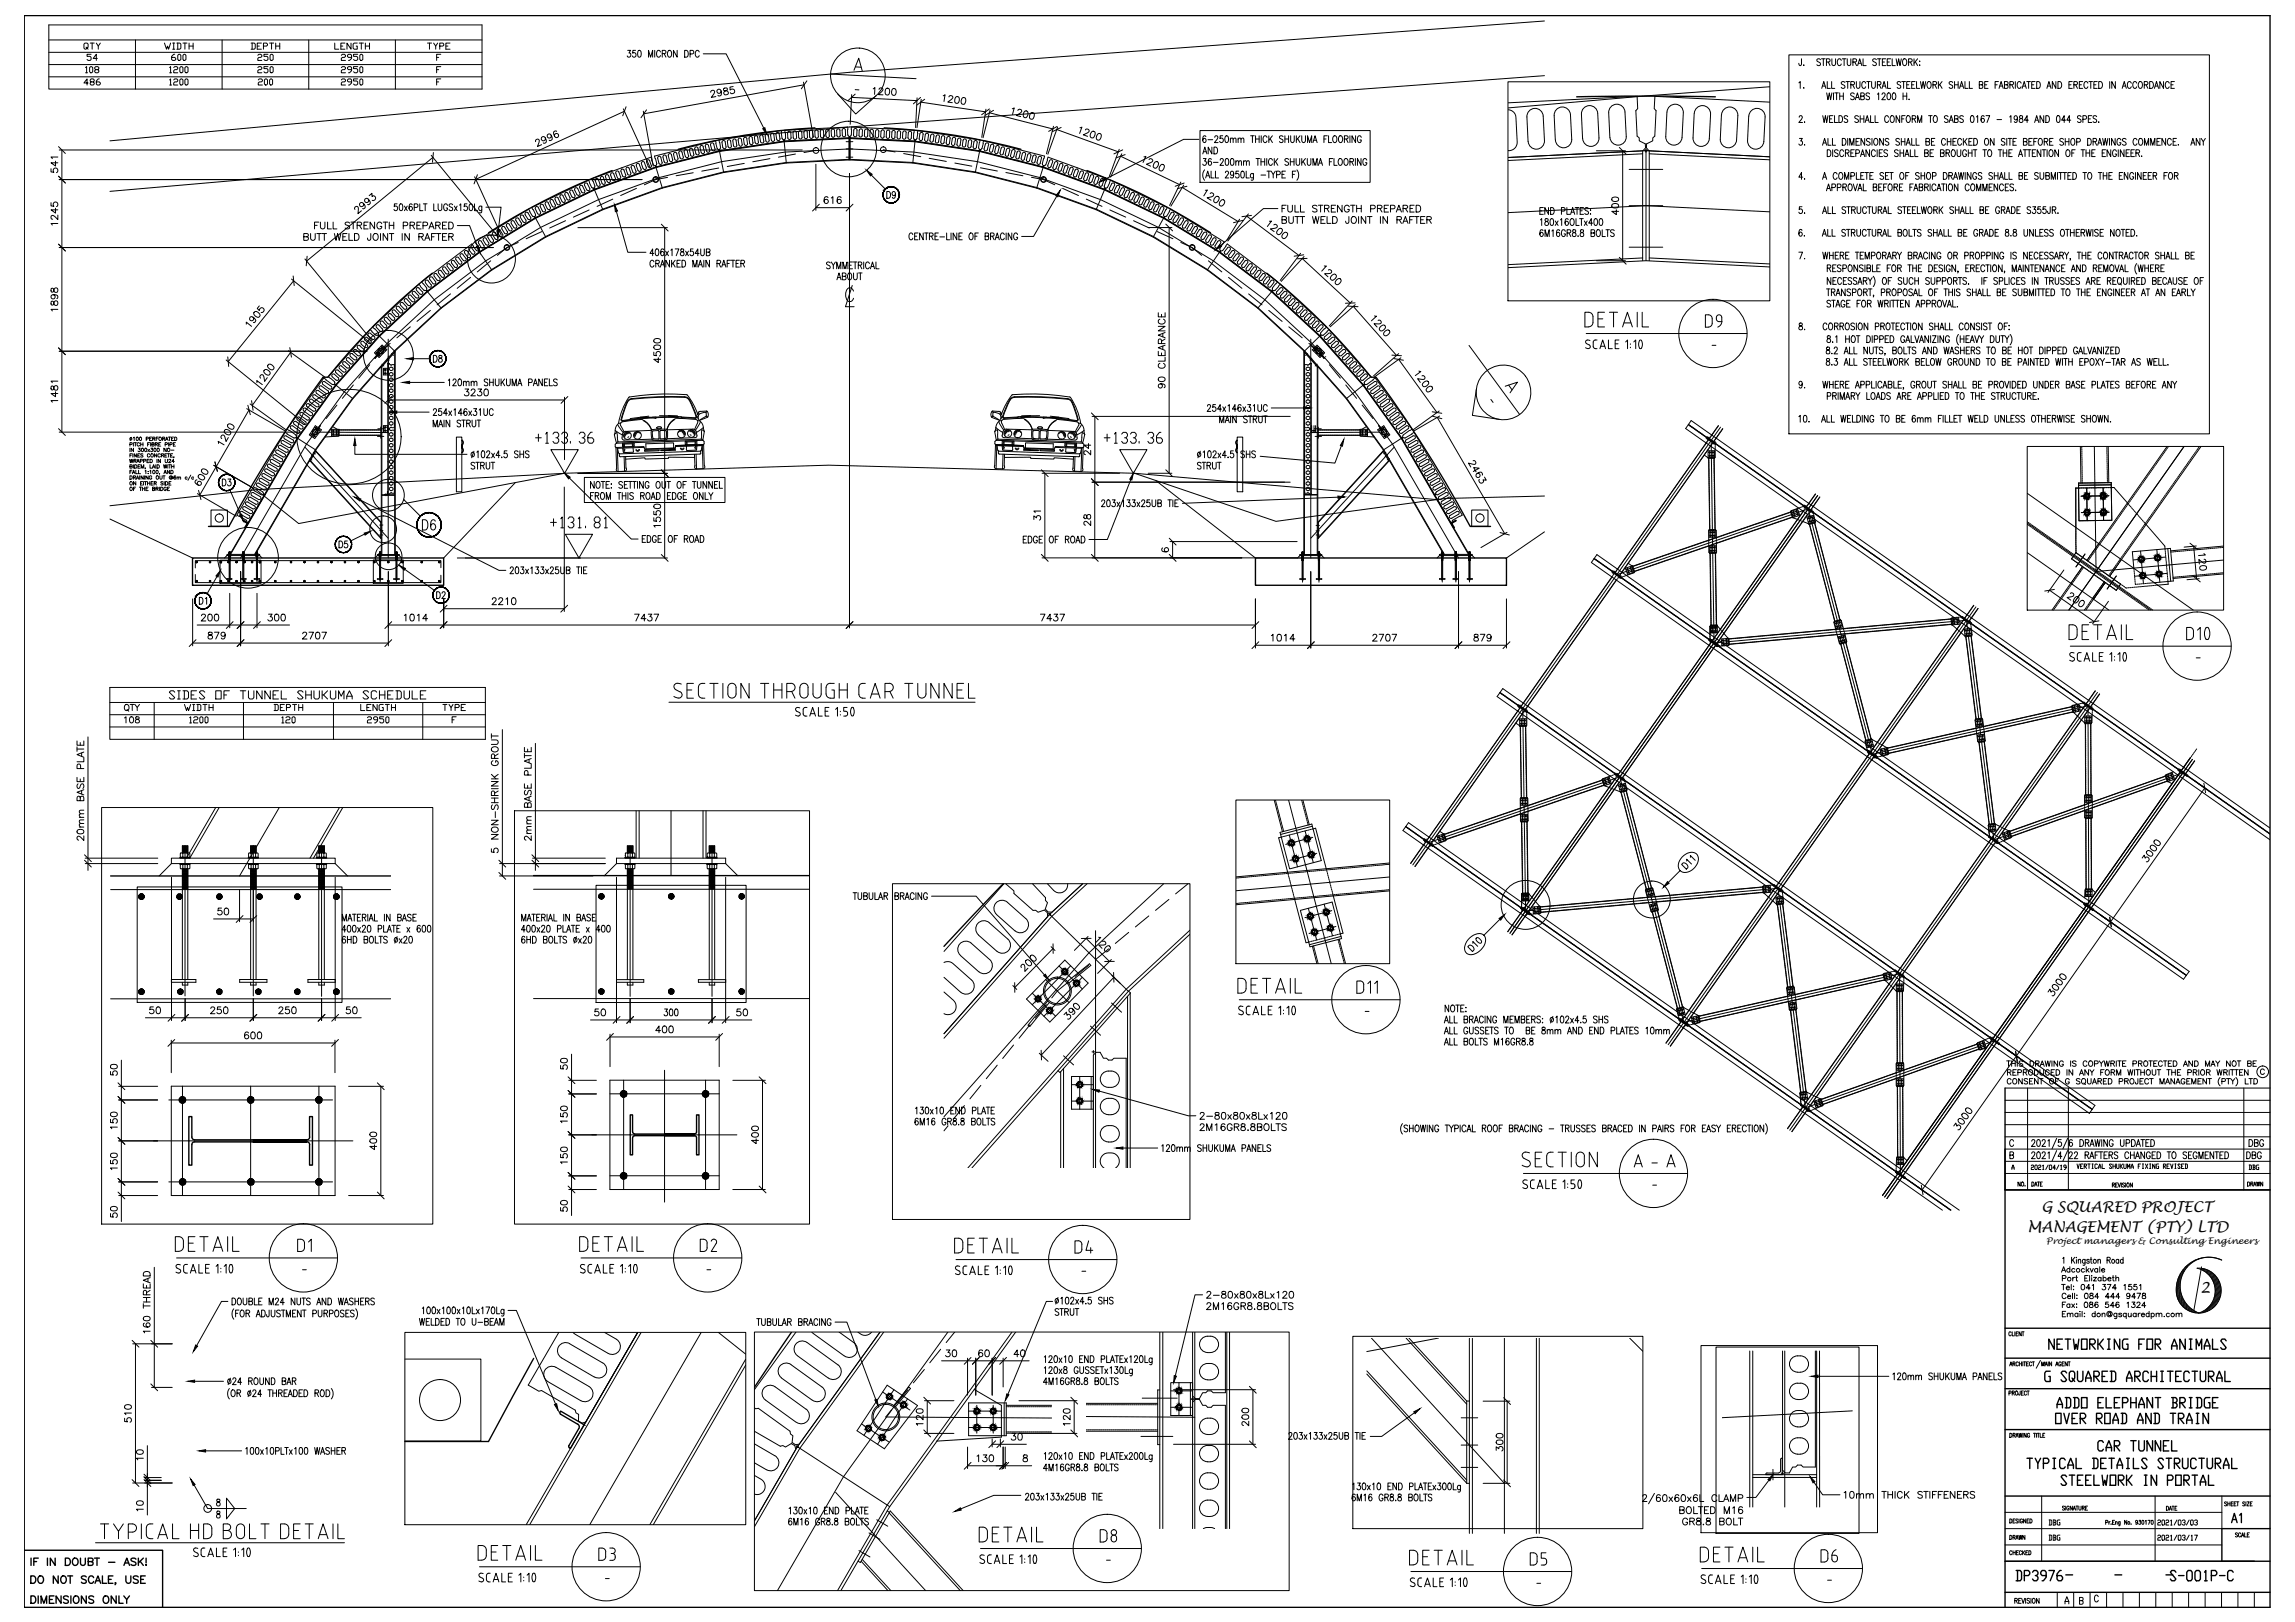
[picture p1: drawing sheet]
<svg xmlns="http://www.w3.org/2000/svg" width="841mm" height="594mm" viewBox="0 0 841 594" stroke-linecap="round" stroke-linejoin="round" font-family="sans-serif">
<defs><g id="words">
<text font-size="5.5" x="806.3" y="473.7">2</text>
<g font-size="5.4">
<text x="748.1" y="444">G SQUARED PROJECT</text>
<text x="743" y="451.3">MANAGEMENT (PTY) LTD</text>
</g>
<text font-size="3.3" x="749.8" y="455.5">Project managers &amp; Consulting Engineers</text>
</g></defs>
<!-- layer: center -->
<g fill="none" stroke="#000" stroke-width=".37">
<path d="M648.5 77.6l-45.3-2.3-50.6 2.6M137.7 128.8l1.6 1.7M138.6 127.8l1.7 1.7M139.6 126.8l1.7 1.7M140.4 126.8l-2.7 2.9M140.5 135.5h1.6M140.5 136.7h1.6M141.1 134.9v2.4M141.3 127.7l-2.8 2.8M142.3 124.2v80.2M480.3 124.2v80.2M481.3 127.7l2.9 2.8"/>
<path d="M482.2 126.8l2.8 2.9M483.1 126.9l-1.8 1.7M484 127.8l-1.7 1.7M485 128.8l-1.7 1.7M113.7 158.8l2 1.3M115.2 156.4l2 1.4M115.4 158.3l26.9 .1M116.1 156.3l-2.2 3.3M117 157l-2.2 3.3M121.5 159h2.4M121.5 157.8h2.4M122.1 157.4v2.1"/>
<path d="M123.3 157.4v2.1M138.3 159.8h2.4M138.5 157h2.5M140.5 156.5h1.6M140.5 157.7h1.6M141.1 155.9v2.4M480.5 157.7h1.6M481.5 155.9v2.4M481.7 157h2.5M482 159.8h2.3M498.7 159h2.4M498.7 157.8h2.4"/>
<path d="M499.3 157.4v2.1M500.5 157.4v2.1M505.6 157l2.2 3.3M506.6 156.3l2.2 3.3M507.2 158.3l-26.9 .1M507.4 156.4l-2 1.4M509 158.8l-2 1.3M618.7 155.5l213.1 149.9M630.5 156.4l-112.8 160.4M111.8 163.8l30.5 33.3M510.9 163.8l-30.6 33.3M626.1 166.9h2.1"/>
<path d="M626.3 160.1l-.7 .9M626.5 165.1l.1 2.4M627.1 161.3l1 74.3M627.7 165.1v2.4M628.1 165.7h-2M628.6 161.7l-.7 .9M764.7 178.7l.2 12M767.5 163.6l.6 46.2M770.7 178.6l.2 12M800.3 163.6l-42.1 59.8M626.9 194.3v2.5M627 199.9v2.4"/>
<path d="M628.1 194.3l.1 2.5M628.2 199.9l.1 2.4M628.6 194.9l-2.1 .1M628.6 196.1l-2.1 .1M657.1 187.2l.6 2M658.2 186.8l.7 2M658.9 187.1l-2.2 .7M659.3 188.2l-2.3 .8M661.8 185.1l-.7 1M662.8 189.2l.5 2.3M663.9 188.9l.6 2.3M664.1 186.7l-.7 1"/>
<path d="M664.7 189.3l-2.4 .7M665 190.5l-2.4 .6M666.1 181.5l-112.8 160.3M742.9 191.6l45.3 31.8M772.8 181.6l-10.2 .1M772.9 187.6l-10.2 .1M84.1 202.1v11.1M88.2 204.4l24.1-41.8 13.9-19.1 15.6-17.7 17.3-16 18.9-14.2 20.1-12.3 21.3-10.2 22.1-8 22.9-5.9 23.4-3.5 23.5-1.1 23.6 1.1 23.3 3.5 22.9 5.9 22.2 8 21.2 10.2 20.2 12.3 18.8 14.2 17.4 16 15.6 17.7 13.8 19.1 24.2 41.8M89.1 202.1v11.1M94.2 202.2v11M139.3 202.2v11M145.3 202.2v11"/>
<path d="M477.3 202.2v11M483.3 202.2v11M528.5 202.2v11M533.5 202.1v11.1M538.5 202.1v11.1M584.2 204.6l217 152.6M591.7 209.2l-.7 .9M592.5 210.5l70.1-24.1 23.5 89.9 79.1-17.8 .3 73.6M594 210.8l-.7 .9M596.3 208.1l.7 1.9M597.4 207.7l.7 1.9M598.2 207.9l-2.3 .8"/>
<path d="M598.5 209l-2.2 .8M628.6 201.7h-2M628.6 200.5h-2M764.1 202.9l-3.3 4.7M775.5 211l-3.3 4.7M784.4 201.8l1.1 12M790.4 201.3l1.1 12M793.7 204l-12 1.1M794.2 210l-12 1.1M814.8 205.1l-46.7 4.2M627.3 234.2l-.7 .9M627.4 229.3l.1 2.5"/>
<path d="M628.1 235.5l92.5-8.3 10.1 80.4 69.3-24.6M628.6 229.3l.1 2.5M629.1 229.9l-2.1 .1M629.1 231.1l-2.1 .1M629.6 235.8l-.7 1M631.4 234l.2 2.4M632.6 233.9l.2 2.3M633.2 234.4l-2.4 .2M633.3 235.6l-2.4 .2M672.8 227.7l.6 2.4M674 227.4l.6 2.4M674.2 233.1l.6 2.3"/>
<path d="M674.5 227.9l-1.9 .5M674.8 229.1l-1.9 .5M675.4 232.8l.6 2.3M675.9 233.3l-1.9 .5M676.2 234.4l-1.9 .6M716 226.4l.2 2.4M717.2 226.3l.2 2.4M717.8 226.9l-2.4 .2M717.9 228l-2.4 .2M720.4 230.4l.3 2.4M721.6 230.2l.3 2.4M722.1 227.5l-.7 1"/>
<path d="M722.3 230.7l-2.4 .3M722.4 231.9l-2.4 .3M724.1 222.3l-112.8 160.3M549.7 253.7l217 152.6M557.2 258.3l-.7 .9M558 259.4l1.1 74.3M559.5 259.9l-.7 .9M760.1 258.4l.5 2.4M761.3 258.2l.5 2.3M762 258.6l-2.3 .6M762.2 259.8l-2.3 .5M766.6 258.9l-.6 .9"/>
<path d="M768.6 253.6l-112.7 160.4M557.5 263.3v2.4M558.7 263.3v2.4M559.1 263.8l-2 .1M559.1 265l-2 .1M684.2 271.4l.6 2.4M685.3 275l-.7 1M685.4 271.1l.6 2.3M686.1 271.6l-2.3 .5M686.4 272.7l-2.3 .6M687.6 276.6l-.7 1M689.5 274.3l.5 2.3"/>
<path d="M690.7 274l.5 2.4M691.4 274.5l-2.4 .5M691.6 275.7l-2.3 .5M724.6 263.6l.3 2.4M725.2 269.1l.3 2.4M725.7 263.5l.3 2.4M726.3 264l-2.1 .3M726.4 265.2l-2 .3M726.4 269l.3 2.4M726.9 269.5l-2 .3M727.1 270.7l-2 .3M764 264.1h2.4"/>
<path d="M764.6 262.2v2.5M765.8 262.2v2.5M766.4 262.8l-2.4 .1M803.4 278.1l-112.7 160.3M102.3 295.8l-14.5 25M245.9 297v23.7M472.2 293.1l15.6 59.8M557.9 292.5v2.4M557.9 298.3l.1 2.4M559.1 292.5v2.4M559.2 298.3v2.4M559.5 293.1h-2"/>
<path d="M559.5 294.3h-2M559.6 298.9h-2M588 285.4l.7 1.9M589.2 285l.6 1.9M589.9 285.2l-2.3 .8M590.2 286.3l-2.2 .8M592.8 283.3l-.7 .9M593.7 287.4l.6 2.3M594.9 287.1l.6 2.3M595.1 284.9l-.7 .9M595.6 287.5l-2.3 .6M595.9 288.7l-2.3 .6"/>
<path d="M764.3 292h2M764.3 293.2h2M764.3 298.8h2M764.3 297.6h2M764.7 291.5v2.4M764.7 297v2.4M765.9 291.5v2.3M765.9 297v2.4M794.4 283.7l.8 2.3M795.5 283.3l.8 2.3M796.3 283.7l-2.3 .8M796.7 284.8l-2.3 .8"/>
<path d="M799.2 281.8l-.7 .9M67.8 309.7v55.1M92.8 309.7v55.1M117.8 309.8v55.1M230.9 309.8v55.1M260.9 309.8v55.1M472.5 305.8l3 11.7M478.3 304.3l3 11.7M481.1 306.7l-9.9 2.6M482.5 312.5l-9.8 2.6M515.1 302.8l199.8 140.5M522.7 307.3l-.7 1"/>
<path d="M523.5 308.6l70.1-24 23.4 89.8 79.1-17.7 .3 73.6M525 309l-.7 .9M527.2 306.3l.7 1.9M528.4 305.8l.6 2M529.1 306.1l-2.3 .8M529.5 307.2l-2.3 .8M559.6 300l-2 .1M729.3 302.2l.3 2.4M730.6 302l.3 2.4M731.2 302.5l-2.4 .3M731.4 303.8l-2.4 .3M732.1 307.9l-.6 1"/>
<path d="M734.3 305l.8 2.3M735.4 304.6l.8 2.3M736.2 305l-2.2 .8M736.6 306.1l-2.2 .8M426.4 323.7l-27.3 25.3-53.2 60M479.5 332.7l3 11.6M485.3 331.2l3 11.6M488 333.5l-9.8 2.6M489.6 339.3l-9.9 2.6M509.2 321.2l-56.2 5M558.2 332.4l-.6 .9M558.4 327.5v2.4"/>
<path d="M559 333.7l92.6-8.3 10 80.4 69.4-24.6M559.6 327.5v2.4M560 328.1l-2 .1M560 329.3h-2M560.5 334l-.6 .9M562.3 332.1l.3 2.4M563.5 332l.2 2.4M564.2 332.6l-2.4 .2M564.3 333.8l-2.4 .2M603.7 325.9l.7 2.3M604.9 325.6l.6 2.3M605.2 331.3l.6 2.3"/>
<path d="M605.5 326.1l-2 .5M605.8 327.3l-2 .5M606.3 331l.6 2.3M606.9 331.5l-2 .5M607.2 332.6l-2 .5M646.9 324.6l.2 2.4M648.1 324.5l.2 2.3M648.7 325l-2.3 .2M648.9 326.2l-2.4 .2M651.4 328.5l.3 2.4M652.6 328.4l.3 2.4M653.1 325.7l-.7 .9"/>
<path d="M653.2 328.9l-2.3 .3M653.4 330.1l-2.4 .3M764.3 327.8h2.3M764.7 330.8l-.7 1M764.9 326v2.4M766 326v2.4M766.6 326.5l-2.4 .1M383.2 358.8l8.5 8.4M388.1 353.8l8.5 8.4M392.3 353.8l-14 14.2M396.6 358l-14 14.2M401.5 340.9v86.9"/>
<path d="M691 356.6l.6 2.3M692.2 356.3l.5 2.4M692.9 356.8l-2.3 .5M693.2 358l-2.3 .5M697.6 357l-.7 1M378.3 363.8l8.5 8.4M615.2 369.6l.6 2.3M616.2 373.2l-.6 .9M616.3 369.3l.7 2.3M617.1 369.7l-2.3 .6M617.4 370.9l-2.4 .6M618.5 374.8l-.6 .9"/>
<path d="M620.4 372.4l.6 2.4M621.6 372.2l.5 2.4M622.3 372.6l-2.3 .6M622.6 373.8l-2.3 .5M655.5 361.8l.3 2.4M656.2 367.3l.3 2.4M656.7 361.6l.3 2.5M657.2 362.2l-2 .2M657.3 363.4l-2 .2M657.4 367.1l.3 2.5M657.9 367.7l-2 .2M658 368.9l-2 .2"/>
<path d="M694.9 362.2h2.4M694.9 361h2.4M695.5 360.4l.1 2.4M696.8 360.4v2.4M730.2 379.9l-.7 1M66.9 397.8v40.1M91.8 397.8v40.1M116.9 397.8v40.1M228.5 395.6v40.1M243.5 392v48.3M258.6 395.6v40.1M392.7 397.3h8"/>
<path d="M395.7 394.3v12M695.2 390.2h2.1M695.2 391.4h2.1M695.3 396.9h2M695.3 395.8h2M695.6 389.6v2.4M695.7 395.2v2.3M696.8 389.6l.1 2.4M696.9 395.2v2.3M725.3 381.9l.8 2.3M726.5 381.5l.8 2.3M727.2 381.9l-2.3 .8"/>
<path d="M727.6 383l-2.2 .8M56.2 417.9h73.1M61.9 402.9h60M216.9 415.7h53.1M223.5 400.6h40.1M392.7 403.3h8M660.3 400.3l.3 2.4M661.5 400.2l.3 2.4M662.2 400.7l-2.4 .3M662.3 401.9l-2.3 .3M663.1 406.1l-.7 1M665.3 403.2l.8 2.3"/>
<path d="M666.4 402.8l.8 2.2M667.2 403.2l-2.3 .8M667.6 404.3l-2.3 .8M61.9 432.9h60M223.5 430.6h40.1M695.2 424.7h2.4M695.2 425.9h2.4M695.6 429l-.7 .9M695.8 424.1v2.4M697 424.1v2.4M256.9 488l-40.8 70.4M347.3 487.9l-38.2 53-24.2 41.6"/>
<path d="M437.8 487.9v72M502.6 490.1l48.7 53.2M551.3 490.1v71.5M654 494.8v57.2M323.5 509.8l9.9 6.7M324.6 519l60.8 .4M327.6 509l-11 16.7M332.6 512.3l-11 16.7M355 516.8h12M358 514.7v10.2M364 514.7v10.2M398 518.8l39.8 .3"/>
<path d="M418.6 512.1h12.8M429 509.4h8M429 515.4h8M432 506.4v12M315.7 521.5l10 6.6M355 522.8h12M418.1 526.1h11.7M306.2 546.6l33 35.9"/>
</g>
<!-- layer: S-035-041TEXT25 -->
<g fill="none" stroke="#000" stroke-width=".37">
<path d="M564.3 77.2h.8M565.6 76h-1.3v2.5h1.3M567.5 76v2.5l-1.4-2.5v2.5M568.2 76a1.32 1.32 0 0 1 1.3 1 1.32 1.32 0 0 1-.6 1.5h-.7zM572.2 77.3l1.2-.2-.1-1-1.1-.1v2.5M574.2 76v2.5h1.1M575.5 78.5l.8-2.5 .8 2.5M575.8 77.7h1M577.2 76h1.4M577.9 76v2.5M579.1 77.2h.7M580.3 76h-1.2v2.5h1.2"/>
<path d="M582.1 76.4l-.5-.4-.8 .4 .2 .6 1 .6 .1 .6-.5 .3-.8-.3M582.9 76.9v.2zM582.9 78.3v.2zM304.2 96.3l-.5-.3-.8 .3 .1 .5 1.2 .9a.71 .71 0 0 1-.5 .8 .71 .71 0 0 1-.8-.4M304.6 96l.8 1.1v1.4M306.1 96l-.7 1.1M306.6 98.5v-2.5l.8 2.5 .7-2.5v2.5M308.9 98.5v-2.5l.8 2.5 .7-2.5v2.5M311.2 97.1h.7M312.4 96h-1.2v2.5h1.2M312.7 96h1.3M312.8 100v1.8l.6 .7 .4-.1 .3-.6v-1.8"/>
<path d="M313.4 96v2.5M314.5 97.1l1.2-.1 .1-.8-1.3-.2v2.5M314.6 100h1.3M315.2 97.1l.6 1.4M315.3 100v2.5M316.5 96v2.5M318.6 96.5a.72 .72 0 0 0-.9-.5 .72 .72 0 0 0-.5 .9v.6a.73 .73 0 0 0 .5 .9 .73 .73 0 0 0 .9-.5M319 98.5l.7-2.5 .8 2.5M319.3 97.6h.9M321 96v2.5h1.1M564.5 80.5l.5-.4v2.5M565.4 84.5l-.5-.4a1.47 1.47 0 0 0 .1 2.5 .72 .72 0 0 0 .6-1 .72 .72 0 0 0-1.2-.2l-.1 .4"/>
<path d="M566.2 86.6v-2.5l.8 2.5 .7-2.5v2.5M566.3 80.2v.7a.9 .9 0 0 1 1 .6 .9 .9 0 0 1-.3 1.1 .81 .81 0 0 1-1-.9 .81 .81 0 0 1 1.1-.7l.2-.8zM568.3 80.2l.5-.1a1.67 1.67 0 0 1 0 2.5h-.2a1.79 1.79 0 0 1-.3-2.4zM568.7 84.6l.5-.5v2.5M569.9 80.9l1.1 1.7M571 80.9l-1.1 1.7M571.5 84.5l-.5-.4a1.47 1.47 0 0 0 .1 2.5 .73 .73 0 0 0 .6-1 .73 .73 0 0 0-1.2-.2l-.1 .4M571.8 80.5l.5-.4v2.5M573.6 84.7a.74 .74 0 0 0-.9-.6 .74 .74 0 0 0-.5 1v.6a.76 .76 0 0 0 .7 1 .76 .76 0 0 0 .7-1h-.5M574.3 85.3l1.1-.1 .1-.8-1.2-.3v2.5M574.7 80.4l-.4-.3a1.43 1.43 0 0 0-.1 2.5 .75 .75 0 0 0 .6-.9 .75 .75 0 0 0-1-.6l-.3 .6M575 85.3l.6 1.3"/>
<path d="M575.7 80.2l.2-.1a1.29 1.29 0 0 1 1 1.2 1.29 1.29 0 0 1-1 1.3 1.64 1.64 0 0 1-.2-2.4zM576.4 84.2v.7a.93 .93 0 0 1 1 .6 .93 .93 0 0 1-.3 1.1 .8 .8 0 0 1-1-.8 .8 .8 0 0 1 1.1-.7l.3-.4-.2-.5zM577.5 80.1v2.5h1.2M578.3 86.4v.2zM578.9 80.1h1.3M579.2 84.2v.7a.93 .93 0 0 1 1.1 .6 .93 .93 0 0 1-.4 1.1 .8 .8 0 0 1-.9-.8 .8 .8 0 0 1 1-.7l.3-.4-.1-.5zM579.5 80.1v2.5M580.6 80.9l1 1.7M581.6 80.9l-1 1.7M583 85.3l1.2-.1 .1-.8-1.3-.3v2.5l1.3-.2v-.9l-.4-.2M583.6 81.7h-1.4l1-1.6v2.5M584.4 80.2l.3-.1a1.39 1.39 0 0 1 .8 1.2 1.39 1.39 0 0 1-.8 1.3 1.79 1.79 0 0 1-.3-2.4z"/>
<path d="M585.3 84.2l.2-.1a1.29 1.29 0 0 1 1 1.3 1.29 1.29 0 0 1-1 1.2 1.68 1.68 0 0 1-.2-2.4zM586.3 80.2l.3-.1a1.39 1.39 0 0 1 .8 1.2 1.39 1.39 0 0 1-.8 1.3 1.79 1.79 0 0 1-.3-2.4zM587.1 84.1v2.5h1.2M588.5 84.1h1.3M589.1 84.1v2.5M591.6 84.5l-.6-.4-.8 .4 .1 .4 1.3 1a.71 .71 0 0 1-.6 .8 .71 .71 0 0 1-.8-.4M306.7 102.5l.8-2.5 .7 2.5M307 101.7h.9M308.7 101.2l1.1-.1 .2-.9-1.3-.2v2.5l1.3-.2v-.9l-.4-.2M311 100.1l.2-.1a1.29 1.29 0 0 1 .9 1.2 1.29 1.29 0 0 1-.9 1.3 1.62 1.62 0 0 1-.2-2.4zM312.3 104.5l-2.5 7.8h3.2M312.8 106.6a1.34 1.34 0 0 0-1.3-1.2 1.34 1.34 0 0 0-1.4 1.2 3.2 3.2 0 0 0 1 3.8 1.41 1.41 0 0 0 1.7-1.2"/>
<path d="M138.8 129.4l-1.3 1.9 1.4-1.8M139.7 134.6v68.5M139.9 134.3v68.8M140 126.4l1.8 1.7-2.9 2.8-1.7-1.7zM140.2 128l1.6-1.4-1.5 1.5M144.6 129v74.1M144.8 128.8l.1 74.3M477.8 128.8v74.3M478 129v74.1M482.4 128l-1.6-1.3 1.5 1.5M482.6 126.4l2.8 2.8-1.7 1.7-2.8-2.8M482.6 126.5l-1.7 1.7"/>
<path d="M482.7 134.3v68.8M482.9 134.6v68.5M483.9 129.4l1.3 1.9-1.5-1.8M485.8 130.6l-.1 .1M115.6 155.9l2.2 1.5-2.5 3.2-1.9-1.3zM116 157.4l1.1-1.3-1 1.5M121.5 157.3h2.8v2.3h-2.8zM121.9 156.3l2 1.1v2.4l-4.7 .2M123.2 157.7l.2 .3zM123.2 158.9l.2 .3zM124.1 157.3v2.3M124.3 159.5h15.3"/>
<path d="M124.3 157.4h15.3M139.7 156.4v4M483.1 159.5h15.3M483.1 157.4h15.3M483.1 156.4l-.2 4M498.4 157.3h2.7v2.3h-2.7zM498.5 157.3v2.3M500.4 158.9l.2 .3zM500.4 157.7l.2 .3zM500.7 156.3l-2 1.1v2.4l4.8 .2M504.9 157.4l2.2-1.5 2.2 3.4-2 1.3zM506.6 157.4l-1.1-1.3 1 1.5"/>
<path d="M629.7 155.9l-2.5 3.4M631.3 157l-2.4 3.5M113.7 168.9l25.8 28.2M113.7 168.7l25.8 28.2M115.7 165.3l23.8 26M115.8 165.2l23.7 25.9M214.2 174.9h51.5v9.2h-51.5zM217.7 176.3v2.5l-1.3-2.5v2.5M218.8 176.5l.2-.2a1.29 1.29 0 0 1 .9 1.3 1.29 1.29 0 0 1-.9 1.2 1.62 1.62 0 0 1-.2-2.3zM220.3 176.3h1.3M221 176.3v2.5M222.1 177.5h.8"/>
<path d="M223.3 176.3h-1.2v2.5h1.2M224 178.6h.1M224 177.2v.2zM228.1 176.7l-.4-.4-.9 .4 .2 .6 1 .6 .1 .6-.4 .3-.9-.3M228.8 177.5h.8M230 176.3h-1.2v2.5h1.2M230.3 176.3h1.3M231 176.3v2.5M231.8 176.3h1.4M232.5 176.3v2.5M233.6 176.3v2.5M235.7 176.3v2.5l-1.3-2.5v2.5"/>
<path d="M237.8 176.9a.73 .73 0 0 0-.9-.5 .73 .73 0 0 0-.5 .9v.6a.73 .73 0 0 0 .7 1 .73 .73 0 0 0 .7-1h-.5M240.8 176.5l.2-.2a1.29 1.29 0 0 1 1 1.3 1.29 1.29 0 0 1-1 1.2 1.62 1.62 0 0 1-.2-2.3zM242.6 176.3v1.8l.5 .7 .7-.3 .1-2.2M244.4 176.3h1.3M245.1 176.3v2.5M248.5 176.5l.2-.2a1.29 1.29 0 0 1 1 1.3 1.29 1.29 0 0 1-1 1.2 1.62 1.62 0 0 1-.2-2.3zM250.3 177.5h.8M251.5 176.3h-1.2v2.5M253.7 176.3h1.3M254.4 176.3v2.5M255.6 176.3v1.8l.5 .7 .7-.3 .1-2.2M259 176.3v2.5l-1.4-2.5v2.5"/>
<path d="M261.1 176.3v2.5l-1.4-2.5v2.5M261.8 177.5h.8M263 176.3h-1.2v2.5h1.2M263.6 176.3v2.5h1.2M506.8 165.2l-23.7 25.9v6M506.9 165.4l-23.8 25.9M508.9 168.8l-25.8 28.1M509 168.9l-25.9 28.2M624.6 166.7l1.3 .8M625.2 162.2l-32.5 46.2M625.9 165.1h2.4v2.7l-2.3 .1zM626.1 167.9l.4 26.1"/>
<path d="M626.4 166.8l.2 .2zM626.9 163.4l-32.5 46.2M627.5 165.7h.4zM627.6 166.8l.3 .2h-.3zM628.2 167.8l.4 26.2M628.3 167.7h-2.3M628.6 164.6v2.9h-.3M761.7 176.9l.2 13.8 12-.1M761.7 176.9l12-.1 .2 13.8M761.7 178.8h-1v14.4M762.4 163.6l.2 13.3M772.6 163.6l.2 13.2"/>
<path d="M773.7 177.6l-12 .1M773.7 178.6l1-.1 4.9 5.7M794.1 163.6l-25 35.5M806.6 163.6l-29.2 41.4M139.1 194.3h1.2M139.1 192.3h1.2M139.1 195.9h1.2M139.5 191.1v6M139.5 191.1h.2M139.5 197.1h.2M139.9 181.2h4.7M139.9 181.4h4.7"/>
<path d="M141 181.1h.8M141 181.1v.1M141.4 180.8v.8M142 180.1l-.1 .9M142 180.1l.1 1.1h-1.2M216.4 181.6h.8M217.6 180.4h-1.2v2.5M218.1 181.6l1.2-.1 .1-.9-1.3-.2v2.5M218.8 181.6l.6 1.3M220.2 180.7l.4-.3a1.28 1.28 0 0 1 1 1.3 1.28 1.28 0 0 1-1 1.2l-.6-1zM222.2 182.9v-2.5l.8 2.5 .7-2.5v2.5M226.2 180.4h1.3"/>
<path d="M226.9 180.4v2.5M228 181.6h1.3M228 180.4v2.5M229.3 180.4v2.5M230.1 180.4v2.5M232.1 180.7l-.5-.3-.8 .3 .2 .6 1 .6a.61 .61 0 0 1-.4 1l-.8-.4M234.8 181.6l1.1-.1 .1-.9-1.2-.2v2.5M235.4 181.6l.7 1.3M237.1 180.5l.2-.1a1.29 1.29 0 0 1 .9 1.3 1.29 1.29 0 0 1-.9 1.2 1.64 1.64 0 0 1-.2-2.4zM238.6 182.9l.7-2.5 .8 2.5M238.9 182.1h.9M240.6 180.4a1.25 1.25 0 0 1 1.4 1.3 1.25 1.25 0 0 1-1.4 1.2z"/>
<path d="M244.6 181.6h.7M245.8 180.4h-1.2v2.5h1.2M246.4 180.4a1.25 1.25 0 0 1 1.4 1.3 1.25 1.25 0 0 1-1.4 1.2zM249.7 181a.72 .72 0 0 0-.9-.6 .72 .72 0 0 0-.5 .9v.6a.74 .74 0 0 0 .7 1 .74 .74 0 0 0 .7-1h-.5M250.4 181.6h.7M251.6 180.4h-1.2v2.5h1.2M254.3 180.7l.4-.3a1.28 1.28 0 0 1 1 1.3 1.28 1.28 0 0 1-1 1.2l-.6-1zM257.6 180.4v2.5l-1.3-2.5v2.5M258.4 180.4v2.5h1.1M259.7 180.4l.8 1.2v1.3M261.3 180.4l-.8 1.2M478 181.1h4.7"/>
<path d="M478 181.3h4.7M482.3 194.4h1.2M482.3 195.9h1.2M482.3 192.4h1.2M482.9 197.1h.2M482.9 191.2h.2M626.2 200v2.3h.2M626.3 194h2.4l.1 2.8h-2.5zM626.3 194.4l-.1 3.5M626.4 199.9h2.4v2.7l-2.4 .1zM626.8 194.8l.3 .3h-.3zM628 196l.3 .2-.1 .1z"/>
<path d="M628.7 194.1l-2.4 .1M628.7 194.3h.2l.1 2.6M629 199l.1 3.3h-.3M656.1 187.4l2.6-.9 .8 2.3-2.6 .8zM656.2 187.5l-57.9 19.9M656.3 187.3l.7 2.3M656.8 189.5l-57.8 19.8M657 187.6l.4 .1zM657.2 189.5l1.5 .7M657.5 188.7l.3 .1-.3 .1zM658.2 187.1l.3 .1-.2 .2zM658.6 188.3l.2-.1 .1 .3h-.2z"/>
<path d="M659.1 186.1l-2.7 1v.2M660.6 191l2.2 .7M660.8 187.3l-32.5 46.2M662.5 188.5l-32.6 46.1M662.8 189.7l.3 .2zM663.1 192.1l9.2 35.4M663.1 190.8l.3 .1-.1 .2zM663.3 189.1l-1.1 .3 .7 2.7 2.3-.6-.4-1.4M663.9 189.4l.3-.1v.3l-.2 .1zM664.2 190.6l.3 .1zM665 191.5l9.3 35.5M665.1 190.3l.2 .7-.2 .1"/>
<path d="M665.2 191.3l-2.4 .6M665.3 180.9l-2.5 3.4M666.9 182.1l-2.4 3.4M742.9 180.7l60.8 42.7M786.5 192.1l6.8 7.9 .1 1M138.3 203.5v-.4h8v.4M138.3 203.5h8M138.3 203.5l-.9 .9M146.3 203.5l.9 .9M476.4 203.5v-.4h8v.4M476.4 203.5h8M476.4 203.5l-.9 .9"/>
<path d="M484.4 203.5l.9 .9M585.2 203.1l217 152.7-2 2.9-217-152.7zM590.7 211.3l-32.5 46.2M592.4 212.5l-32.6 46.2M595.7 208.1l2.6-.9 .7 2.3-2.5 .9zM596.3 208.4l.3 .2zM596.7 209.5l.3 .2zM596.7 206.3l1.2 1M597.5 207.9l.1 .4zM597.8 209.2l.3 .1zM598.1 207.2l.8 2.3M598.7 209.6l.1 .2-2.8 1"/>
<path d="M626.6 202.7l.4 26.3M626.9 200.4l.3 .2zM628.1 201.6l.3 .1-.1 .2zM628.7 202.6l.4 26.4M628.8 202.5h-2.4M742.9 202.4l29.9 21M758.9 213.6l-6.9 9.8M771.5 213.3l-7.1 10.1M782 208.2l-.6-6.1 14-1.2 1 11.9-7 .6M794.4 200.9l1.1 12M794.5 213v1l-3.8 .3M814.8 200l-19.3 1.7"/>
<path d="M814.8 210.2l-18.4 1.7M626.3 236.3l-32.5 46.2M626.8 229l.1 2.8 2.4-.1M626.8 229h2.4l.1 2.7M626.8 229.3l-.2 .1v2.9M627.3 229.9h.3l-.1 .2zM627.9 237.5l-32.5 46.2M628.5 231l.3 .3zM629.2 229.1l-2.4 .1M629.2 229.3l1.2 1.1M630.9 235.3l-.1-1.3 2.7-.2 .3 2.4-1.4 .1M631.3 234.5l.3 .2z"/>
<path d="M631.4 235.7l.2 .2zM631.8 232.1l1.4 1.7M632.6 235.6l.3 .1-.2 .1zM633.4 236.2v.2l-.8 .1M633.4 233.8l.2 2.4M672.2 227.6l2.3-.7 .7 2.7-2.4 .6zM672.2 227.9l-.2 .1 .7 2.4M672.8 228.2l.3 .2zM673.1 229.4l.3 .2h-.2zM673.2 232.4l.9 3.3 .1-.1M673.6 233.2l2.4-.6 .6 2.7-2.3 .7zM674 228l.2-.1 .1 .2z"/>
<path d="M674.2 233.6l.3 .2zM674.3 229.1h.3l-.2 .2zM674.5 234.8l.3 .1zM674.5 235.9l9.2 35.2M674.5 227.1l-2.3 .6M674.6 227.3l.9 2.9M675.4 233.3l.3 .2zM675.7 234.5l.2-.1 .1 .2zM676 232.2l.8 2.7-.2 .1M676.5 235.4l9.2 35.2M676.6 235.2l-2.3 .6M715 226.7l-81.4 7.3"/>
<path d="M715.2 228.7l-81.4 7.3M715.2 226.5l.2 2.4M715.6 228.8l1.6 1.6M715.9 226.9l.2 .2zM716 228.1l.3 .2zM716.1 226.2l-.8 .1 .1 .2M716.4 226.4l-1.4 .1 .2 2.4 2.8-.3-.1-1.2M717.1 226.8l.2 .2zM718.7 231.8l1.4 1M718.8 228.1l-32.5 46.1M720.4 230.9l.2 .2zM720.4 233.2l3.7 30.1"/>
<path d="M720.5 229.2l-32.6 46.2M720.5 232.1l.3 .2zM721.6 230.7l.3 .1-.2 .2zM721.7 231.9l.3 .1-.1 .2zM721.8 230.2l-2 .2 .4 2.8 2.4-.3-.4-2.4M722.4 232.9l3.7 30.2M722.5 230.7l.2 1.8h-.2M722.5 232.7l-2.3 .3M723.3 221.7l-2.5 3.5M724.9 222.9l-2.4 3.4M550.7 252.2l217 152.7-2 2.9-217.1-152.7zM759.1 258.8l-67.4 15.2"/>
<path d="M759.3 258.6l.5 2.3M760.1 258.9l.3 .2zM761.3 258.6l.3 .1-.2 .2zM761.3 258l-1.9 .3 .1 .3M761.5 258.1l-2.4 .5 .6 2.4 2.7-.6-.5-2M761.5 259.8l.3 .2zM763.3 259.4l-32.5 46.1M767.8 253l-2.4 3.5M769.4 254.2l-2.4 3.5M555.5 264.9l1.4 .8M556.2 260.4l-32.5 46.2M556.9 263.3h2.4v2.7l-2.4 .1z"/>
<path d="M557.1 266.1l.4 26.1M557.3 263.8l.3 .2h-.3zM557.3 265l.3 .2zM557.8 261.6l-32.5 46.1M558.6 265l.2 .2zM559.1 266l.4 26.1M559.3 265.8l-2.4 .1M559.5 262.7v2.9l-.2 .1M683.6 271.6v.8M683.9 272.5l-.4-1.3 2.4-.6 .6 2.7-1.1 .3M684.3 277.1l-32.5 46.2M684.5 273.1l.3 .1z"/>
<path d="M685.4 271.6l.3 .2zM685.7 272.8l.3 .1zM685.9 278.3l-32.5 46.2M685.9 270.7l-2.3 .7M686 271l1.9 .9M689.3 276.4l-.4-2 2.7-.6 .6 2.3-2.4 .6M689.5 274.8l.3 .2zM689.7 272.9l1.5 1M689.8 275.9l.3 .1-.2 .2zM690.7 274.5h.2v.2zM690.9 275.7l.3 .2zM691.5 273.8l.5 2.4"/>
<path d="M691.8 276.3l-1.8 .5M723.9 263.3l2.4-.3 .3 2.8-2.3 .3zM724 263.7h-.2l.3 3M724.4 268.7l.3 2.9h.2M724.5 264.1l.3 .2-.3 .1zM724.6 269.2l2.4-.3 .4 2.7-2.4 .3zM724.6 265.3h.3v.2zM725.2 269.6l.3 .2zM725.2 271.9l3.7 29.9M725.3 270.8l.3 .2zM725.7 264l.3 .2h-.3zM725.8 265.2l.3 .2z"/>
<path d="M726.3 263.4h.3l.3 2.7M726.3 263.2l-2.4 .3M726.4 269.5l.2-.1v.3zM726.5 270.7l.3 .2zM727.1 268.1l.4 3.2h-.2M727.2 271.7l3.7 29.9M727.4 271.5l-2.4 .3M759.6 260.8l-67.5 15.2M760 260.9l1.3 1.4M760.3 260.1l.3 .2zM762.8 263.7l1.2 1M764 262.2h2.4v2.8l-2.4 .1z"/>
<path d="M764 264.9h2.4M764.2 265l.1 26.1M764.4 262.7l.3 .3zM764.5 263.9l.2 .2-.2 .1zM765 260.5l-32.5 46.2M765.7 263.9l.2 .2-.2 .1zM765.7 262.7l.2 .3zM766.2 265l.1 26.1M766.7 261.8l-.1 2.9h-.2M802.6 277.5l-2.4 3.5M804.3 278.7l-2.4 3.4M233.1 297v17.3"/>
<path d="M234.2 297v17.3M257.6 297v17.3M258.7 297v17.3M467 293.1l3 11.6M477.5 293.1l2.3 9M557.2 298.4v2.3h.2M557.3 292.2l2.4-.1v2.8h-2.4zM557.3 292.6l-.2 3.4M557.3 298.3h2.5v2.7l-2.4 .1zM557.8 293l.2 .2zM557.9 298.8l.2 .2zM559 294.2l.3 .1-.2 .2z"/>
<path d="M559.7 292.3h-2.4M559.7 292.5h.2v2.5M559.9 297.4l.1 3.2h-.2M587.1 285.5l2.6-.9 .8 2.3-2.7 .9zM587.1 285.7l-57.8 19.8M587.2 285.5l.8 2.3M587.8 287.6l-57.8 19.9M588 285.7l.3 .2zM588.2 287.7l1.4 .7M588.4 286.8l.3 .2-.2 .1zM589.1 285.3l.3-.1v.3zM589.5 286.5l.3-.1 .1 .2-.3 .1z"/>
<path d="M590.1 284.3l-2.8 .9 .1 .2M591.6 289.2l2.2 .7M591.7 285.4l-32.4 46.2M593.4 286.6l-32.5 46.2M593.7 287.9l.3 .2zM594 290.2l9.3 35.5M594.3 287.3l-1.2 .3 .7 2.7 2.4-.6-.4-1.4M594.9 287.6l.2-.1 .1 .3-.3 .1zM595.2 288.8l.3 .1zM596 289.7l9.2 35.4M596 288.5l.3 .7h-.3M596.1 289.5l-2.3 .6"/>
<path d="M763.9 296.8v2.6h.2M764.1 291.1h2.4v2.7l-2.4 .1zM764.1 291.2h2.4M764.1 291.5h-.2v3.2M764.1 297h2.4l.1 2.7h-2.5zM764.1 299.6h2.5M764.3 299.7l.1 25.9M764.5 293.2h.4zM765.8 291.9l.2 .3zM766.3 299.7l.2 25.9M766.5 291.5l.2 2.3M766.7 295.9l-.1 3.5"/>
<path d="M793.4 284.1l2.7-1 .8 2.3-2.7 .9zM793.5 284.3l-57 20.1M793.6 284l.8 2.2M794.2 286.2l-57.1 20.2M794.4 284.2l.3 .2zM794.6 286.2l1.3 .8M794.8 285.4l.3 .1zM795.6 283.8l.2-.1 .1 .3zM796 284.9l.3 .2-.3 .1zM796.4 282.7l-2.7 1 .1 .2M798.1 283.9l-32.4 46.2M799.8 285.1l-32.5 46.1"/>
<path d="M225.9 316.3v-2h40v2M225.9 316.3h40M225.9 316.3l-4.5 4.5M265.9 316.3l4.5 4.5M469.1 304.9l11.6-3.1 3.5 13.4-11.6 3zM469.5 306.6l-.9 .3 3.3 12.6M480.9 302.6l-11.6 3M481.1 303.6l1-.3 3.9 14.9M509.2 316.1l-56.2 5.1M521.6 309.5l-4.7 6.7M524.2 309.4l-5.6 8M526.6 306.3l2.6-.9 .8 2.3-2.6 .9z"/>
<path d="M527.2 306.6l.3 .1-.2 .1zM527.6 307.7l.3 .2zM527.6 304.5l1.3 1M528.3 306.2l.3-.1 .1 .3zM528.8 307.3l.3 .2zM529.1 305.4l.8 2.3M529.7 307.7v.3l-2.7 .9M557.6 301.1l.3 26.1M559 300h.3zM559.6 301l.4 26.1M559.8 300.8l-2.4 .1M728.8 302.2v2"/>
<path d="M728.8 308.5l-32.5 46.2M729 304.3l-.3-2.4 2.4-.3 .4 2.8-2 .2M729.3 302.7l.3 .2zM729.4 303.9l.3-.1v.3zM730.4 309.7l-32.4 46.1M730.5 302.5l.3 .2zM730.6 303.7l.4 .1-.3 .2zM731.1 301.8l-2.3 .3M731.2 301.9l1.7 .8M733.7 305.2l2.7-.9 .8 2.3-2.6 .9zM734.4 305.5l.3 .2zM734.7 303.6l1.3 .8"/>
<path d="M734.8 306.6h.2l.1 .2zM735.5 305.1l.3 .2h-.2zM735.9 306.2l.3 .2zM736.2 304.4l.8 2.2M736.8 306.7l-2.6 1.3M831.8 303.3l-212.1-149.3-2 3 214.1 150.6M125.4 337.3v-2.5l.8 2.5 .7-2.5v2.5M127.5 337.3l.7-2.5 .8 2.5M127.5 339l.3-.1a1.39 1.39 0 0 1 .8 1.3 1.39 1.39 0 0 1-.8 1.2 1.81 1.81 0 0 1-.3-2.4zM127.7 336.5h1M129.1 334.8h1.4M129.4 339l.3-.1a1.39 1.39 0 0 1 .8 1.3 1.39 1.39 0 0 1-.8 1.2 1.81 1.81 0 0 1-.3-2.4z"/>
<path d="M129.8 334.8v2.5M131 336h.7M131 339.7l1.1 1.7M132.1 339.7l-1.1 1.7M132.2 334.8h-1.2v2.5h1.2M132.8 336l1.1-.1v-.9l-1.1-.2v2.5M132.8 339.5l.4-.6h.3l.4 .5-.3 .8-.9 1.2h1.3M133.4 336l.7 1.3M134.8 334.8v2.5M134.9 339l.3-.1a1.39 1.39 0 0 1 .7 1.3 1.39 1.39 0 0 1-.7 1.2l-.3-.1-.3-1zM135.2 337.3l.8-2.5 .8 2.5M135.5 336.5h1"/>
<path d="M137.2 334.8v2.5h1.2M140.6 338.9v2.5h1.1M140.9 334.8v2.5M142.9 334.8v2.5l-1.3-2.5v2.5M143.6 338.9h1.4M144.3 338.9v2.5M145.7 336l1.3-.2v-.7l-1.3-.3v2.5l1.3-.2 .1-.6-.5-.5M146.7 338.9h-1.3v2.5h1.3M147.4 337.3l.8-2.5 .8 2.5M147.7 336.5h1M149.1 339.7l1.1 1.7M150.2 339.7l-1.1 1.7"/>
<path d="M150.7 335.2l-.5-.4-.7 .2-.1 .7 1.1 .6 .2 .7-.5 .3-.9-.3M151.3 336h.8M152.6 334.8h-1.3v2.5h1.3M154 339.2l-.4-.3a1.43 1.43 0 0 0-.1 2.5 .71 .71 0 0 0 .6-1 .71 .71 0 0 0-1.2-.2v.4M155 339h.7l.3 1a1.2 1.2 0 0 1-.6 1.4h-.2a1.87 1.87 0 0 1-.2-2.4zM156.9 339h.7l.3 1a1.2 1.2 0 0 1-.6 1.4h-.2a1.87 1.87 0 0 1-.2-2.4zM191.2 337.3v-2.5l.7 2.5 .8-2.5v2.5M193.2 337.3l.7-2.5 .8 2.5M193.2 339l.3-.1a1.39 1.39 0 0 1 .8 1.3 1.39 1.39 0 0 1-.8 1.2 1.95 1.95 0 0 1-.3-2.4zM193.4 336.5h1M194.9 334.8h1.3M195.1 339l.3-.1a1.39 1.39 0 0 1 .8 1.3 1.39 1.39 0 0 1-.8 1.2 1.95 1.95 0 0 1-.3-2.4z"/>
<path d="M195.5 334.8v2.5M196.7 336h.7M196.8 339.7l1 1.7M197.8 339.7l-1 1.7M197.9 334.8h-1.2v2.5h1.2M198.5 336l1.1-.1v-.9l-1.1-.2v2.5M198.5 339.5l.4-.6h.3l.4 .5-.3 .8-.9 1.2h1.3M199.2 336l.6 1.3M200.5 334.8v2.5M200.6 339l.3-.1a1.39 1.39 0 0 1 .7 1.3 1.39 1.39 0 0 1-.7 1.2 1.95 1.95 0 0 1-.3-2.4zM200.9 337.3l.8-2.5 .8 2.5M201.2 336.5h1"/>
<path d="M203 334.8v2.5h1.1M206.3 338.9v2.5h1.1M206.6 334.8v2.5M208.7 334.8v2.5l-1.4-2.5v2.5M209.3 338.9h1.4M210 338.9v2.5M211.4 336l1.2-.1v-.9l-1.2-.2v2.5l1.3-.2 .1-.6-.5-.5M212.4 338.9h-1.3v2.5h1.3M213.1 337.3l.8-2.5 .8 2.5M213.4 336.5h1M214.9 339.7l1 1.7M215.9 339.7l-1 1.7"/>
<path d="M216.4 335.2l-.5-.4-.9 .4 .3 .6 1 .6 .1 .6-.5 .3-.9-.3M217.1 336h.7M218.3 334.8h-1.2v2.5h1.2M220.7 339l.3-.1a1.39 1.39 0 0 1 .7 1.3 1.39 1.39 0 0 1-.7 1.2l-.3-.1-.3-1zM222.6 339l.3-.1a1.39 1.39 0 0 1 .7 1.3 1.39 1.39 0 0 1-.7 1.2l-.3-.1-.3-1zM474.5 329.4l4.1 15.9 1-.3M476.5 333.4l11.7-3 3.4 13.4-11.6 3zM488.6 328.2l3.6 13.6-1 .2M509.2 326.3l-56.2 5.1M557.2 334.5l-4.7 6.7M557.8 327.2v2.7h2.4M557.8 327.2l2.4-.1v2.8"/>
<path d="M557.8 327.5h-.2v2.9M558.2 328.1h.3zM559.5 329.2h.2v.2zM559.7 334.5l-5.6 7.9M560.2 327.3h-2.4M560.2 327.5l1.2 1.1M561.8 333.4l-.1-1.2 2.8-.2 .2 2.3-1.4 .2M562.3 332.6l.2 .3zM562.7 330.2l1.4 1.8M563.6 333.7l.2 .3zM564.3 334.4v.2h-.7M564.3 332l.2 2.4"/>
<path d="M603.1 325.7l2.3-.6 .7 2.7-2.3 .6zM603.2 326.1h-.2l.7 2.5M603.8 326.4l.3 .2zM604.1 327.6l.3 .1-.3 .1zM604.2 330.6l1 3.1M604.6 331.4l2.3-.6 .7 2.7-2.3 .6zM604.9 326.1l.3-.1v.3zM605.2 331.8l.3 .1-.3 .1zM605.2 327.3l.3 .1zM605.4 325.3l-2.2 .6M605.5 332.9l.3 .2zM605.5 334l9.2 35.3"/>
<path d="M605.5 325.4l1 3M606.3 331.5l.3 .1zM606.6 332.6l.4 .1-.2 .2zM607 330.4l.7 2.7h-.2M607.4 333.5l9.2 35.3M607.6 333.3l-2.4 .7M646 324.9l-81.5 7.2M646.1 326.9l-81.4 7.3M646.1 324.6l.2 2.5M646.5 327l1.6 1.6M646.8 325.1l.3 .2zM647 326.2l.2 .3z"/>
<path d="M647.1 324.3l-.8 .1v.2M647.3 324.5l-1.4 .1 .2 2.5 2.8-.3-.1-1.2M649.6 329.9l1.5 1.1M649.7 326.2l-32.5 46.2M651.3 329l.3 .2-.2 .1zM651.3 331.4l3.8 30.1M651.4 327.4l-32.5 46.2M651.5 330.2l.2 .2zM652.5 328.9l.3 .1-.1 .2zM652.6 330.1l.3-.1v.3zM652.8 328.4l-2 .2 .3 2.8 2.4-.3-.3-2.4M653.3 331.1l3.8 30.2"/>
<path d="M653.4 328.8l.3 1.9h-.3M653.5 330.9l-2.4 .3M763.6 333l-32.5 46.1M764.2 325.6h2.4v2.8h-2.3zM764.2 326l-.3 2.8M764.7 327.6l.3 .3h-.3zM764.8 326.4l.2 .1-.1 .3zM765.3 334.1l-32.5 46.2M765.9 327.6l.3 .3h-.3zM765.9 326.5l.3-.1v.3zM766.6 326l1.3 .9M766.6 325.7l-2.4 .1"/>
<path d="M126.6 343.3l-.4-.4a1.43 1.43 0 0 0-.1 2.5 .73 .73 0 0 0 .6-.9 .73 .73 0 0 0-1-.5l-.3 .6M126.8 340.6h-1.5l1-1.7v2.5M127.3 342.9v2.5M127.3 344.1h1.4M128.7 342.9v2.5M129.4 342.9a1.33 1.33 0 0 1 1.4 1 1.33 1.33 0 0 1-.7 1.5h-.7zM133.4 344.1l1.2-.1 .1-.8-1.3-.3v2.5l1.3-.2v-.8l-.4-.3M135.7 343.1l.2-.2a1.29 1.29 0 0 1 1 1.3 1.29 1.29 0 0 1-1 1.2 1.62 1.62 0 0 1-.2-2.3zM137.5 342.9v2.5h1.2M138.6 340.2l1.1-.1 .1-1-1.2-.2v2.5M138.9 342.9h1.3M139.5 342.9v2.5"/>
<path d="M141.9 341.4l.8-2.5 .8 2.5M141.9 343.3l-.5-.4-.8 .4 .2 .6 .9 .5 .2 .7-.5 .3-.8-.3M142.2 340.6h1M145.4 340.1h.8M145.5 343.1l-.8 2.3M146.3 343.8l1 1.6M147.3 343.8l-1 1.6M148 343.5l.2-.4a.68 .68 0 0 1 .9 .2 .68 .68 0 0 1-.2 .9l-1 1.2h1.4M150.1 343.1l.3-.2a1.48 1.48 0 0 1 .2 2.5h-.2a1.79 1.79 0 0 1-.3-2.3zM192.3 343.3l-.4-.4a1.43 1.43 0 0 0-.1 2.5 .71 .71 0 0 0 .6-1 .71 .71 0 0 0-1.2-.2v.4M192.5 340.6h-1.4l.9-1.7v2.5M193.1 344.1h1.3"/>
<path d="M193.1 342.9v2.5M194.4 342.9v2.5M195.1 342.9a1.26 1.26 0 0 1 1.4 1.3 1.26 1.26 0 0 1-1.4 1.2zM199.2 344.1l1.1-.1v-.9l-1.1-.2v2.5l1.2-.2v-.8l-.4-.3M201.5 343.1l.1-.2a1.28 1.28 0 0 1 1 1.3 1.28 1.28 0 0 1-1 1.2 1.67 1.67 0 0 1-.1-2.3zM203.2 342.9v2.5h1.2M204.3 340.2l1.1-.1 .1-1-1.2-.2v2.5M204.6 342.9h1.3M205.3 342.9v2.5M207.6 341.4l.8-2.5 .8 2.5M207.6 343.3l-.4-.4-.9 .4 .2 .6 1 .6 .1 .6-.4 .3-.9-.3M207.9 340.6h1"/>
<path d="M211.1 340.1h.8M211.2 343.1l-.8 2.3M212 343.8l1 1.6M213 343.8l-1 1.6M213.7 343.5l.2-.4 .6-.2 .4 .7-1.3 1.8h1.4M215.8 343.1l.3-.2a1.51 1.51 0 0 1 .2 2.5l-.5-.1-.2-.3zM219.9 340.6h-1.4l.9-1.7v2.5M390.2 351.6l8.6 8.5-14.1 14.2-8.5-8.4zM391.1 359.5l8.1-6.5 .5 .6-8 6.5M480.9 346.6l1.7 6.3M490.8 344l2.3 8.9M491.4 343l-11.6 3"/>
<path d="M690.1 357l-67.5 15.1M690.3 356.8l.5 2.3M690.6 359l-67.6 15.1M691 359.1l1.3 1.3M691 357.1l.3 .2zM691.3 358.3l.3 .2zM692.2 356.8l.3 .2zM692.2 356.1l-1.8 .4v.2M692.5 356.3l-2.4 .5 .5 2.3 2.7-.6-.4-1.9M692.5 358h.2v.2zM694.3 357.5l-32.5 46.2M695.9 358.7l-32.5 46.2"/>
<path d="M697.6 359.9v2.9h-.3M383.9 366.7l-7.1 8.7M384.5 367.2l-7.1 8.7-.6-.4M413.2 364.9v62.9M414.2 363.8v64M529.3 374.7l.7-2.6 .8 2.6M529.3 378.7l.7-2.5 .8 2.5M529.6 373.8h.9M529.6 377.9h.9M530.9 368.1v2.5l-1.3-2.5v2.5M531.3 372.1v2.6h1.1M531.3 376.2v2.5h1.1"/>
<path d="M531.9 368.2l.3-.1a1.29 1.29 0 0 1 .9 1.3 1.29 1.29 0 0 1-.9 1.2 1.64 1.64 0 0 1-.3-2.4zM532.9 372.1v2.6h1.2M532.9 376.2v2.5h1.2M533.5 368.1h1.3M534.1 368.1v2.5M535.3 369.3h.8M536.5 368.1h-1.2v2.5h1.2M536.5 373.4l1.2-.2 .2-.3-.2-.6-1.2-.2v2.6l1.2-.3 .2-.6-.5-.4M537.2 369h.1M537.2 370.4v.2zM537.9 376.8a.75 .75 0 0 0-1-.6 .75 .75 0 0 0-.5 1v.6a.75 .75 0 0 0 .8 .9 .75 .75 0 0 0 .7-.9h-.5M538.5 373.4l1.2-.2 .1-.8-1.3-.3v2.6"/>
<path d="M538.5 376.2v1.8l.6 .7 .7-.3 .1-2.2M539.2 373.4l.7 1.3M540.2 374.7l.8-2.6 .8 2.6M540.5 373.8h1M541.9 376.6l-.5-.4-.7 .1-.1 .7 1.1 .6 .2 .8-.5 .3-.9-.3M543.6 372.8a.74 .74 0 0 0-.9-.7 .74 .74 0 0 0-.6 1v.6a.74 .74 0 0 0 .6 1 .74 .74 0 0 0 .9-.7M543.8 376.6l-.5-.4-.7 .1-.1 .7 1.1 .6 .2 .8-.5 .3-.9-.3M544.2 372.1v2.6M544.4 377.4h.8M545.7 376.2h-1.3v2.5h1.3M546 376.2h1.3M546.3 372.1v2.6l-1.3-2.6v2.6"/>
<path d="M546.6 376.2v2.5M548.4 372.8a.72 .72 0 0 0-.9-.7 .72 .72 0 0 0-.5 1v.6a.74 .74 0 0 0 .7 1 .74 .74 0 0 0 .7-1h-.5M549 376.6l-.5-.4-.8 .4 .2 .6 1.1 .8v.4l-.5 .3-.8-.3M551.1 374.7v-2.6l.7 2.6 .8-2.6v2.6M551.4 376.2h1.3M552.1 376.2v2.5M553.4 373.4h.7M553.5 376.3l.2-.1a1.29 1.29 0 0 1 .9 1.3 1.29 1.29 0 0 1-.9 1.2 1.62 1.62 0 0 1-.2-2.4zM554.6 372.1h-1.2v2.6h1.2M555.2 374.7v-2.6l.7 2.6 .8-2.6v2.6M557.5 373.4l1.1-.2v-.9l-1.1-.2v2.6l1.2-.3v-.8l-.4-.2M559.3 377.4l1.1-.1v-1l-1.1-.1v2.5l1.2-.2 .1-.6-.5-.5"/>
<path d="M559.5 373.4h.7M560.7 372.1h-1.2v2.6h1.2M561.3 373.4l1.1-.2v-.9l-1.1-.2v2.6M561.3 377.4h.7M562 373.4l.6 1.3M562.5 376.2h-1.2v2.5h1.2M564.5 372.5l-.5-.4-.8 .4 .2 .6 1 .6a.61 .61 0 0 1-.4 1l-.8-.4M565.2 376.3v.7a.9 .9 0 0 1 1 .6 .9 .9 0 0 1-.3 1.1 .78 .78 0 0 1-1-.8 .78 .78 0 0 1 1-.7l.3-.6a.66 .66 0 0 0-1-.3zM565.3 373v.2zM565.3 374.4v.3zM567 377.5l.5-.5 .4 .2 .2 1.5M567 377v1.7"/>
<path d="M568.1 377.5l.4-.5 .5 .2 .1 1.5M569.1 372.3l-.9 2.4M569.8 377.5l.5-.5 .5 .2 .1 1.5M569.8 377v1.7M570.1 372.6l.5-.5v2.6M570.9 377.5l.5-.5 .5 .2 .1 1.5M572 372.3l.3-.2a1.43 1.43 0 0 1 0 2.6l-.3-.1-.3-1zM573.8 372.8l.1-.5a.68 .68 0 0 1 1 .2 .68 .68 0 0 1-.3 1l-1 1.2h1.4M574.4 378.7l.8-2.5 .7 2.5M574.7 377.9h1M575.5 373l1.1 1.7M576.6 373l-1.1 1.7"/>
<path d="M577.8 376.2v2.5l-1.4-2.5v2.5M578.5 376.2a1.26 1.26 0 0 1 1.4 1.3 1.26 1.26 0 0 1-1.4 1.2zM578.6 373.8h-1.4l.9-1.7v2.6M579.3 374.4v.3zM581.2 372.1h-1l-.1 1.1a.75 .75 0 0 1 1.1 .1 .75 .75 0 0 1-.1 1.1 .75 .75 0 0 1-1.1-.2M582.5 377.4h.8M583.8 376.2h-1.3v2.5h1.3M585.3 372.5l-.5-.4-.9 .4 .2 .6 1 .5a.69 .69 0 0 1-.1 1 .69 .69 0 0 1-1.1-.3M585.7 376.2v2.5l-1.4-2.5v2.5M586 373.4h1.3M586 372.1v2.6M586.4 376.2a1.25 1.25 0 0 1 1.4 1.3 1.25 1.25 0 0 1-1.4 1.2z"/>
<path d="M587.3 372.1v2.6M589.3 372.5l-.5-.4-.8 .4 .1 .6 1.1 .6a.61 .61 0 0 1-.4 1l-.8-.4M590.4 377.5l1.2-.1 .1-.9-1.3-.3v2.5M592.4 376.2v2.5h1.2M593.8 378.7l.7-2.5 .8 2.5M594 377.9h1M595.5 376.2h1.3M596.1 376.2v2.5M597.3 377.4h.7M598.5 376.2h-1.2v2.5h1.2M600.3 376.6l-.5-.4-.6 .1-.1 .7 1 .6 .2 .8-.5 .3-.8-.3M603.2 376.7l.5-.5v2.5"/>
<path d="M605.1 376.3l.3-.1a1.39 1.39 0 0 1 .8 1.3 1.39 1.39 0 0 1-.8 1.2 1.79 1.79 0 0 1-.3-2.4zM606.8 377.5l.5-.5 .5 .2 .1 1.5M606.8 377v1.7M607.9 377.5l.4-.5 .5 .2 .1 1.5M609.7 377.5l.4-.5 .5 .2 .1 1.5M609.7 377v1.7M610.7 377.5l.5-.5 .5 .2v1.5M614.6 369.7v.8M614.8 370.7l-.3-1.4 2.3-.5 .7 2.7-1.2 .3M615.2 375.3l-4.7 6.7M615.5 371.2l.3 .2zM616.3 369.8h.4l-.3 .2z"/>
<path d="M616.6 371l.4 .1zM616.9 376.5l-4.8 6.7M616.9 368.9l-2.4 .7M616.9 369.1l2 1M620.3 374.6l-.5-2 2.8-.6 .5 2.3-2.4 .5M620.4 372.9l.3 .3zM620.7 374.1l.3 .1-.2 .2zM620.7 371l1.5 1.1M621.6 372.7h.3l-.1 .2zM621.9 373.8l.3 .2zM622.4 372l.5 2.3M622.7 374.4l.1 .2-1.9 .4"/>
<path d="M654.9 361.5l2.4-.3 .3 2.8-2.4 .3zM654.9 361.9h-.2l.4 3M655.3 366.9l.4 2.9h.2M655.5 362.3l.2 .2h-.2zM655.6 367.4l2.4-.3 .3 2.7-2.4 .3zM655.6 363.5h.3l-.1 .3zM656.1 370.1l3.7 29.9M656.2 367.8l.2 .2h-.2zM656.3 369l.3 .2zM656.7 362.1l.2 .3h-.2zM656.8 363.3l.3 .2zM657.3 361.6h.2l.3 2.6"/>
<path d="M657.3 361.4l-2.4 .3M657.3 367.7l.3 .2zM657.5 368.8l.3 .2zM658.1 366.3l.4 3.1-.2 .1M658.1 369.9l3.8 29.8M658.3 369.6l-2.4 .3M693.7 361.9l1.2 .9M694.9 360.4h2.4v2.8h-2.4zM695.1 363.2l.1 26M695.4 360.9h.2v.2zM695.4 362.1l.3 .2zM696.6 362.1l.3 .2-.3 .1z"/>
<path d="M696.6 360.9l.3 .2zM697.2 363.2l.1 26M697.3 363h-2.4M388.7 392.6v35.2M389.7 391.4v36.4M529.3 382.8l.7-2.5 .8 2.5M529.6 381.9h.9M531.3 380.3v2.5h1.1M532.9 380.3v2.5h1.2M536.5 381.5l1.2-.2 .2-.3-.2-.6-1.2-.1v2.5l1.2-.3 .2-.6-.5-.4M538.8 380.4l.2-.1a1.29 1.29 0 0 1 1 1.2 1.29 1.29 0 0 1-1 1.3 1.68 1.68 0 0 1-.2-2.4zM540.6 380.3v2.5h1.2"/>
<path d="M541.9 380.3h1.4M542.6 380.3v2.5M545 380.6l-.5-.3-.8 .3 .1 .6 1.1 .6a.61 .61 0 0 1-.4 1l-.8-.4M547.7 382.8v-2.5l.7 2.5 .8-2.5v2.5M550.1 380.7l.5-.4v2.5M553 380.6l-.6-.3a1.47 1.47 0 0 0 .1 2.5 .71 .71 0 0 0 .6-1.1 .71 .71 0 0 0-1.2-.1l-.1 .3M555.1 380.9a.74 .74 0 0 0-.9-.6 .74 .74 0 0 0-.5 .9v.6a.76 .76 0 0 0 .7 1 .76 .76 0 0 0 .7-1h-.5M555.7 381.5l1.2-.2 .1-.8-1.3-.2v2.5M556.4 381.5l.7 1.3M557.9 380.4v.7a.93 .93 0 0 1 1 .5 .93 .93 0 0 1-.4 1.2 .8 .8 0 0 1-.9-.9 .8 .8 0 0 1 1-.7l.3-.3-.1-.5zM559.8 382.5v.3zM560.7 380.4v.7a.93 .93 0 0 1 1 .5 .93 .93 0 0 1-.3 1.2 .8 .8 0 0 1-.9-.9 .8 .8 0 0 1 1-.7l.2-.3v-.5z"/>
<path d="M662.1 400l-2.4 .2M694.9 395v2.5h.2M695.1 395.2l2.4-.1v2.8h-2.4zM695.1 389.2h2.4v2.8h-2.4zM695.1 389.4h2.4M695.1 389.6h-.3l.1 3.3M695.1 397.7h2.4M695.3 397.9l.1 25.8M696.8 391.3l.2 .2zM696.8 390.1l.2 .2zM697.3 397.9l.1 25.8M697.5 389.6l.2 2.4"/>
<path d="M697.7 394.1v3.4h-.2M724.4 382.2l2.6-.9 .8 2.3-2.6 .9zM724.4 382.4l-57 20.2M724.6 382.2l.8 2.2M725.1 384.3l-57 20.2M725.4 382.4l.2-.1 .1 .3zM725.8 383.5l.3 .2zM726.5 382l.3 .1zM726.9 383.1l.3 .2-.2 .1zM727.4 380.9l-2.7 1 .1 .2M727.8 383.9l-2.2 .5M729.1 382l-32.5 46.2"/>
<path d="M730.7 383.2l-32.4 46.2M335.5 406l.5-.5v2.5M336.5 409.9l-.4-.3a1.43 1.43 0 0 0-.1 2.5 .71 .71 0 0 0 .6-1.1 .71 .71 0 0 0-1.2-.1l-.1 .3M337.2 412.1v-2.5l.8 2.5 .7-2.5v2.5M337.3 405.5h1.1l-.6 1a.73 .73 0 0 1 .6 1.1 .73 .73 0 0 1-1.3-.1M339.3 405.6l.3-.1a1.39 1.39 0 0 1 .8 1.2 1.39 1.39 0 0 1-.8 1.3 1.92 1.92 0 0 1-.3-2.4zM339.7 410l.5-.4v2.5M340.9 406.3l1.1 1.7M342 406.3l-1.1 1.7M342.5 409.9l-.3-.3a1.43 1.43 0 0 0-.1 2.5 .71 .71 0 0 0 .6-1.1 .71 .71 0 0 0-1.2-.1l-.1 .3M342.8 406l.5-.5v2.5M344.7 405.6l.5-.1a1.67 1.67 0 0 1 0 2.5h-.2a1.85 1.85 0 0 1-.3-2.4z"/>
<path d="M346.7 410.2a.74 .74 0 0 0-.9-.6 .74 .74 0 0 0-.6 .9v.6a.76 .76 0 0 0 .7 1 .76 .76 0 0 0 .8-1h-.6M347.3 410.7l1.1-.1 .2-.8-1.3-.2v2.5M348 410.7l.6 1.4M348.4 406.7h.8M349.4 409.7v.7a.93 .93 0 0 1 1 .5 .93 .93 0 0 1-.3 1.2 .81 .81 0 0 1-1-.9 .81 .81 0 0 1 1.1-.7l.3-.3-.2-.5zM349.7 405.5h-1.3v2.5h1.3M351.3 411.8v.3zM351.6 405.5v2.5l-1.3-2.5v2.5M352.2 409.7v.7a.93 .93 0 0 1 1.1 .5 .93 .93 0 0 1-.4 1.2 .8 .8 0 0 1-.9-.9 .8 .8 0 0 1 1-.7l.3-.3-.1-.5zM352.4 405.5a1.25 1.25 0 0 1 1.3 1.2 1.25 1.25 0 0 1-1.3 1.3zM356.1 410.7l1.1-.1 .1-.8-1.2-.2v2.5l1.2-.3 .1-.6-.5-.5M356.3 406.8l1.2-.1 .2-.4-.2-.7-1.2-.1v2.5"/>
<path d="M358.3 405.5v2.5h1.2M358.3 409.7l.2-.1a1.29 1.29 0 0 1 1 1.2 1.29 1.29 0 0 1-1 1.3 1.64 1.64 0 0 1-.2-2.4zM359.7 408l.8-2.5 .7 2.5M360 407.2h.9M360.2 409.6v2.5h1.1M361.4 405.5h1.3M361.5 409.6h1.3M362.1 405.5v2.5M362.1 409.6v2.5M363.2 406.7h.8M364.4 405.5h-1.2v2.5h1.2M364.6 409.9l-.5-.3-.9 .3 .1 .5 1.3 .9a.71 .71 0 0 1-.6 .8 .71 .71 0 0 1-.8-.4"/>
<path d="M514 411.6a2.99 2.99 0 0 0 0 3.8M515.9 412.4l-.5-.3-.9 .3 .2 .6 .9 .5a.69 .69 0 0 1-.1 1 .69 .69 0 0 1-1-.3M516.5 412.1v2.5M516.5 413.2h1.3M517.8 412.1v2.5M518.7 412.4l.4-.3a1.28 1.28 0 0 1 1 1.2 1.28 1.28 0 0 1-1 1.3l-.6-1zM520.5 412.1l.5 2.5 .5-2.5 .5 2.5 .4-2.5M523 412.1v2.5M525.1 412.1v2.5l-1.3-2.5v2.5M527.2 412.7a.74 .74 0 0 0-.9-.6 .74 .74 0 0 0-.5 .9v.6a.76 .76 0 0 0 .7 1 .76 .76 0 0 0 .7-1h-.5M529.6 412.1h1.3M530.3 412.1v2.5"/>
<path d="M531.1 412.1l.8 1.1v1.4M532.6 412.1l-.7 1.1M533.1 413.4l1.1-.2 .1-.9-1.2-.2v2.5M535.1 412.1v2.5M537.2 412.7a.74 .74 0 0 0-.9-.6 .74 .74 0 0 0-.5 .9v.6a.75 .75 0 0 0 .5 .9 .75 .75 0 0 0 .9-.5M537.6 414.6l.7-2.5 .8 2.5M537.9 413.7h.9M539.6 412.1v2.5h1.1M543.2 413.2l1.2-.1v-.8l-1.2-.2v2.5M543.8 413.2l.7 1.4M545.3 412.4l.4-.3a1.28 1.28 0 0 1 1 1.2 1.28 1.28 0 0 1-1 1.3l-.6-1zM547.6 412.2l.2-.1a1.29 1.29 0 0 1 1 1.2 1.29 1.29 0 0 1-1 1.3 1.64 1.64 0 0 1-.2-2.4z"/>
<path d="M549.4 413.2h.7M550.6 412.1h-1.2v2.5M553.1 413.2l1.2-.1v-.8l-1.2-.2v2.5l1.2-.3v-.8l-.3-.3M555.1 413.2l1.1-.1 .1-.8-1.2-.2v2.5M555.8 413.2l.6 1.4M556.8 414.6l.8-2.5 .7 2.5M557.1 413.7h1M560.1 412.7a.74 .74 0 0 0-.9-.6 .74 .74 0 0 0-.5 .9v.6a.75 .75 0 0 0 .5 .9 .75 .75 0 0 0 .9-.5M560.8 412.1v2.5M562.9 412.1v2.5l-1.3-2.5v2.5M565 412.7a.74 .74 0 0 0-.9-.6 .74 .74 0 0 0-.5 .9v.6a.76 .76 0 0 0 .7 1 .76 .76 0 0 0 .7-1h-.5M567.7 413.5h1.7"/>
<path d="M571.9 412.1h1.3M572.5 412.1v2.5M573.7 413.2l1.1-.1 .1-.8-1.2-.2v2.5M574.3 413.2l.7 1.4M575.7 412.1v1.7l.5 .8 .7-.4 .1-2.1M579 412.4l-.5-.3-.8 .3 .1 .6 1.1 .6a.61 .61 0 0 1-.4 1l-.8-.4M580.9 412.4l-.5-.3-.8 .3 .1 .6 1.1 .6a.61 .61 0 0 1-.4 1l-.8-.4M581.6 413.2h.7M582.8 412.1h-1.2v2.5h1.2M584.6 412.4l-.5-.3-.8 .3 .2 .6 1 .6a.61 .61 0 0 1-.4 1l-.8-.4M587.3 413.2l1.1-.1 .1-.8-1.2-.2v2.5l1.2-.3 .1-.6-.5-.5M589.3 413.2l1.1-.1 .1-.8-1.2-.2v2.5"/>
<path d="M589.9 413.2l.7 1.4M591 414.6l.8-2.5 .7 2.5M591.3 413.7h.9M594.3 412.7a.74 .74 0 0 0-.9-.6 .74 .74 0 0 0-.5 .9v.6a.75 .75 0 0 0 .5 .9 .75 .75 0 0 0 .9-.5M595 413.2h.7M596.3 412.1h-1.3v2.5h1.3M596.8 412.1a1.26 1.26 0 0 1 1.4 1.2 1.26 1.26 0 0 1-1.4 1.3zM600.8 412.1v2.5M602.9 412.1v2.5l-1.3-2.5v2.5M605.6 413.4l1.2-.2 .1-.9-1.3-.2v2.5M607.4 414.6l.7-2.5 .8 2.5M607.7 413.7h.9"/>
<path d="M609.4 412.1v2.5M610.1 413.2l1.2-.1 .1-.8-1.3-.2v2.5M610.8 413.2l.7 1.4M613.4 412.4l-.5-.3-.9 .3 .1 .5 1.3 .9a.71 .71 0 0 1-.5 .8 .71 .71 0 0 1-.9-.4M616.1 413.2h.7M617.3 412.1h-1.2v2.5M617.8 412.4l.4-.3a1.28 1.28 0 0 1 1 1.2 1.28 1.28 0 0 1-1 1.3l-.5-1zM619.9 413.2l1.1-.1 .1-.8-1.2-.2v2.5M620.5 413.2l.7 1.4M623.9 413.2h.7M625.1 412.1h-1.2v2.5h1.2M625.4 414.6l.7-2.5 .8 2.5"/>
<path d="M625.7 413.7h.9M628.6 412.4l-.5-.3-.8 .3 .1 .5 1.2 .9a.71 .71 0 0 1-.5 .8 .71 .71 0 0 1-.8-.4M629 412.1l.8 1.1v1.4M630.5 412.1l-.7 1.1M633 413.2h.8M634.2 412.1h-1.2v2.5h1.2M634.8 413.2l1.2-.1v-.8l-1.2-.2v2.5M635.5 413.2l.6 1.4M636.8 413.2h.8M638 412.1h-1.2v2.5h1.2M639.9 412.7a.74 .74 0 0 0-.9-.6 .74 .74 0 0 0-.5 .9v.6a.75 .75 0 0 0 .5 .9 .75 .75 0 0 0 .9-.5M640.3 412.1h1.4"/>
<path d="M641 412.1v2.5M642.1 412.1v2.5M643 412.4l.4-.3a1.28 1.28 0 0 1 1 1.2 1.28 1.28 0 0 1-1 1.3l-.6-1zM646.3 412.1v2.5l-1.3-2.5v2.5M647 411.6a3.1 3.1 0 0 1 0 3.8M659.7 400.4l.1 1.9M659.8 406.6l-4.8 6.8M660 402.4l-.3-2.4 2.3-.3 .4 2.8-2 .2M660.3 400.8l.2 .3zM660.4 402l.3 .2zM661.4 407.8l-4.7 6.7M661.5 400.6l.1 .4z"/>
<path d="M661.6 401.9l.3 .2zM662.1 400.1l1.7 .7M664.7 403.4l2.7-1 .7 2.3-2.6 1zM665.3 403.7l.3 .1zM665.6 401.8l1.4 .8M665.7 404.8l.4 .1-.3 .1zM666.5 403.3l.3 .1-.3 .1zM666.9 404.4l.3 .2-.3 .1zM667.2 402.5l.8 2.3M667.8 404.9l-2.6 1.2M737.9 418a.75 .75 0 0 0-.9-.6 .75 .75 0 0 0-.5 1v.6a.74 .74 0 0 0 .5 .9 .74 .74 0 0 0 .9-.6M744.5 418l.3-.5a.68 .68 0 0 1 .9 .3 .68 .68 0 0 1-.3 .9l-.9 1.2h1.3"/>
<path d="M746.7 417.5l.3-.1a1.4 1.4 0 0 1 .7 1.2 1.4 1.4 0 0 1-.7 1.3 1.79 1.79 0 0 1-.3-2.4zM748.4 418l.2-.5a.68 .68 0 0 1 .9 .3 .68 .68 0 0 1-.3 .9l-.9 1.2h1.3M750.5 417.9l.4-.5v2.5M753.7 416.9l-1.7 3.8M755.3 417.4h-.9l-.1 1.1a.73 .73 0 0 1 1 0 .73 .73 0 0 1-.1 1.1 .73 .73 0 0 1-1-.2M757.7 416.9l-1.7 3.8M759.4 417.8l-.4-.4a1.43 1.43 0 0 0-.1 2.5 .73 .73 0 0 0 .6-.9 .73 .73 0 0 0-.9-.5l-.3 .6M762.2 417.4a1.25 1.25 0 0 1 1.3 1.2 1.25 1.25 0 0 1-1.3 1.3zM764.2 418.6l1.1-.1v-1l-1.1-.1v2.5M764.9 418.6l.6 1.3M765.9 419.9l.7-2.5 .8 2.5M766.2 419.1h1"/>
<path d="M767.7 417.4l.5 2.5 .5-2.5 .4 2.5 .5-2.5M770.2 417.4v2.5M772.3 417.4v2.5l-1.3-2.5v2.5M774.4 418a.75 .75 0 0 0-.9-.6 .75 .75 0 0 0-.5 1v.6a.75 .75 0 0 0 .7 .9 .75 .75 0 0 0 .7-.9h-.5M777.1 417.4v1.8l.5 .7 .7-.3 .1-2.2M779.1 418.7l1.3-.2-.1-1-1.2-.1v2.5M781.1 417.4a1.26 1.26 0 0 1 1.4 1.2 1.26 1.26 0 0 1-1.4 1.3zM782.9 419.9l.7-2.5 .8 2.5M783.2 419.1h.9M784.5 417.4h1.4M785.2 417.4v2.5M786.4 418.6h.7"/>
<path d="M787.6 417.4h-1.2v2.5h1.2M788.2 417.4a1.25 1.25 0 0 1 1.3 1.2 1.25 1.25 0 0 1-1.3 1.3zM824.2 417.4a1.26 1.26 0 0 1 1.4 1.2 1.26 1.26 0 0 1-1.4 1.3zM826.2 418.6l1.1-.1 .1-.9-1.2-.2v2.5l1.2-.2v-.9l-.3-.2M829.5 418a.75 .75 0 0 0-.9-.6 .75 .75 0 0 0-.5 1v.6a.75 .75 0 0 0 .7 .9 .75 .75 0 0 0 .7-.9h-.5M694.5 431.2l-4.7 6.6M695.2 423.7h2.4v2.8h-2.4zM695.2 424.1l-.3 2.9M695.6 424.6l.3 .2zM695.7 425.8l.2 .2-.2 .1zM696.2 432.3l-4.7 6.7M696.9 425.8l.2 .2-.2 .1z"/>
<path d="M696.9 424.6l.2 .2zM697.6 424.1l1.2 1M697.6 423.9l-2.4 .1M736.5 423.1l1.2-.2 .1-.8-1.3-.2v2.5l1.3-.3 .1-.6-.5-.4M744.5 422.5l.4-.6 .6 .1 .2 .3-.3 .9-.9 1.2h1.3M746.7 422l.3-.1a1.39 1.39 0 0 1 .7 1.2 1.39 1.39 0 0 1-.7 1.3 1.79 1.79 0 0 1-.3-2.4zM748.4 422.5l.3-.6 .6 .1 .2 .3-.3 .9-.9 1.2h1.3M750.5 422.3l.4-.4v2.5M753.7 421.4l-1.7 3.8M755.6 423.5h-1.4l.9-1.6v2.5M757.7 421.4l-1.7 3.8M758.3 422.5l.3-.6 .6 .1 .2 .3-.3 .9-.9 1.2h1.3"/>
<path d="M760.2 422.5l.3-.6 .6 .1 .2 .3-.2 .9-1 1.2h1.3M764.1 423.1l1.1-.2 .1-.8-1.2-.2v2.5M764.7 423.1l.7 1.3M765.8 424.4l.8-2.5 .7 2.5M766.1 423.5h.9M767.8 423.1h.7M769.1 421.9h-1.3v2.5M769.2 421.9h1.4M769.9 421.9v2.5M771 423.1h.8M772.3 421.9h-1.3v2.5h1.3M772.9 423.1l1.1-.2 .1-.8-1.2-.2v2.5"/>
<path d="M773.5 423.1l.7 1.3M776.1 422.2l-.5-.3-.8 .3 .1 .6 1.1 .6a.61 .61 0 0 1-.4 1l-.8-.4M780.1 422.5a.74 .74 0 0 0-.9-.6 .74 .74 0 0 0-.5 .9v.6a.75 .75 0 0 0 .5 1 .75 .75 0 0 0 .9-.6M780.7 423.1h1.4M780.7 421.9v2.5M782.1 421.9v2.5M782.6 424.4l.7-2.5 .8 2.5M782.9 423.5h.9M785.9 421.9v2.5l-1.4-2.5v2.5M788 422.5a.72 .72 0 0 0-.9-.6 .72 .72 0 0 0-.5 .9v.6a.74 .74 0 0 0 .7 1 .74 .74 0 0 0 .7-1h-.5M788.7 423.1h.7M789.9 421.9h-1.2v2.5h1.2"/>
<path d="M790.5 421.9a1.25 1.25 0 0 1 1.3 1.2 1.25 1.25 0 0 1-1.3 1.3zM794.2 421.9h1.3M794.8 421.9v2.5M796.1 422.2l.3-.3a1.28 1.28 0 0 1 1.1 1.2 1.28 1.28 0 0 1-1.1 1.3l-.5-1zM801.3 422.2l-.5-.3-.8 .3 .2 .6 1 .6a.61 .61 0 0 1-.4 1l-.8-.4M802 423.1h.8M803.2 421.9h-1.2v2.5h1.2M805.1 422.5a.74 .74 0 0 0-.9-.6 .74 .74 0 0 0-.5 .9v.6a.76 .76 0 0 0 .7 1 .76 .76 0 0 0 .7-1h-.4M805.8 424.4v-2.5l.8 2.5 .7-2.5v2.5M808.1 423.1h.7M809.3 421.9h-1.2v2.5h1.2M811.2 421.9v2.5l-1.3-2.5v2.5"/>
<path d="M811.7 421.9h1.3M812.4 421.9v2.5M813.5 423.1h.8M814.7 421.9h-1.2v2.5h1.2M815.3 421.9a1.25 1.25 0 0 1 1.4 1.2 1.25 1.25 0 0 1-1.4 1.3zM823.3 421.9a1.25 1.25 0 0 1 1.4 1.2 1.25 1.25 0 0 1-1.4 1.3zM825.3 423.1l1.2-.2v-.8l-1.2-.2v2.5l1.2-.3 .2-.6-.5-.4M828.7 422.5a.74 .74 0 0 0-.9-.6 .74 .74 0 0 0-.6 .9v.6a.76 .76 0 0 0 .7 1 .76 .76 0 0 0 .8-1h-.5M711.8 443.3l-197.7-139.1 2.1-2.9 201.8 142M382.7 497l.4-.4v2.5M384.4 497.1l.2-.5a.68 .68 0 0 1 .9 .3 .68 .68 0 0 1-.2 .9l-1 1.3h1.3M386.5 496.6h.5a1.48 1.48 0 0 1-.2 2.5l-.3-.2-.3-.9z"/>
<path d="M388.1 497.4l1.1 1.7M389.2 497.4l-1.1 1.7M390 497l.5-.4v2.5M391.9 496.6h.5a1.51 1.51 0 0 1-.2 2.5l-.3-.2-.2-.9zM395.6 497.7h.8M396.9 496.6h-1.3v2.5h1.3M398.8 496.6v2.5l-1.3-2.5v2.5M399.5 496.6a1.33 1.33 0 0 1 1.4 .8 1.33 1.33 0 0 1-.4 1.5l-1 .2zM403.5 497.8l1.2-.1v-1.1h-1.2v2.5M405.5 496.6v2.5h1.2M406.9 499.1l.8-2.5 .7 2.5M407.1 498.2h1"/>
<path d="M408.6 496.6h1.3M409.3 496.6v2.5M410.4 497.7h.8M411.6 496.6h-1.2v2.5h1.2M412.1 497.4l1.1 1.7M413.2 497.4l-1.1 1.7M414 497l.5-.4v2.5M415.7 497.1l.2-.5a.68 .68 0 0 1 .9 .3 .68 .68 0 0 1-.2 .9l-1 1.3h1.4M417.8 496.6h.5a1.48 1.48 0 0 1-.2 2.5l-.3-.2-.3-.9zM419.6 496.6v2.5h1.1M422.2 497.4l-.1 2.2-.8 .1M422.2 497.7l-.2-.2a.75 .75 0 0 0-.9 .7 .75 .75 0 0 0 .9 .7l.2-.2"/>
<path d="M425 487.9v72M426.1 487.9v72M449.6 487.9v72M450.6 487.9v72M515.3 490.1l22.2 24.2M516.3 490.1l21.2 23.1M538.5 490.1v71.5M539.6 490.1v71.5M563 490.1v71.5M564.1 490.1v71.5M641.2 494.8v57.2M642.3 494.8v57.2"/>
<path d="M665.7 494.8v57.2M666.8 494.8v57.2M325.1 507.4l11.1 7.4-12.1 15.8-10-6.6zM327.5 514.8l5.5-6.8 .7 .5-5.6 6.8M355 513.8h13.8v12.1h-13.8zM357 508.9l10 5.8v11.7l-23.9 1.4M368 513.8v12.1M368.8 514.7h16.6M382.7 501l.4-.4v2.5M383.8 506.3h-1.4l1-1.7v2.5M384.4 501.2l.2-.5a.68 .68 0 0 1 .9 .3 .68 .68 0 0 1-.2 .9l-1 1.2h1.3M384.4 507.1v-2.5l.8 2.5 .7-2.5v2.5"/>
<path d="M386.5 500.7l.3-.1a1.39 1.39 0 0 1 .8 1.2 1.39 1.39 0 0 1-.8 1.3l-.3-.2-.3-.9zM386.9 505.1l.4-.5v2.5M388.1 501.4l1.1 1.7M389.2 501.4l-1.1 1.7M389.7 505l-.5-.4a1.52 1.52 0 0 0 0 2.5 .71 .71 0 0 0 .7-1 .71 .71 0 0 0-1.2-.1l-.1 .3M389.9 500.7v.7a.9 .9 0 0 1 1.1 .6 .9 .9 0 0 1-.4 1.1 .78 .78 0 0 1-.9-.8 .78 .78 0 0 1 1-.7l.3-.6a.66 .66 0 0 0-1.1-.3zM391.8 505.2a.74 .74 0 0 0-.9-.5 .74 .74 0 0 0-.5 .9v.6a.76 .76 0 0 0 .7 .9 .76 .76 0 0 0 .7-.9h-.4M392.5 505.8l1.1-.1 .1-.8-1.2-.3v2.5M393.2 505.8l.6 1.3M394.6 504.8v.6a.93 .93 0 0 1 1 .6 .93 .93 0 0 1-.3 1.1 .8 .8 0 0 1-1-.8 .8 .8 0 0 1 1-.7l.3-.4-.1-.4zM395.1 501.2a.75 .75 0 0 0-.9-.6 .75 .75 0 0 0-.6 1v.5a.75 .75 0 0 0 .8 1 .75 .75 0 0 0 .7-1h-.5M395.7 500.6v1.8l.6 .7 .7-.4 .1-2.1"/>
<path d="M396.5 506.9v.2zM397.5 504.8v.6a.93 .93 0 0 1 1 .6 .93 .93 0 0 1-.4 1.1 .81 .81 0 0 1-.9-.8 .81 .81 0 0 1 1-.7l.3-.4-.1-.4zM398 514h26.3M399.1 501l-.5-.4-.7 .1-.1 .7 1.1 .6 .2 .7-.5 .4-.9-.4M401 501l-.5-.4-.7 .1-.1 .7 1.1 .6 .2 .7-.5 .4-.8-.4M401.3 505.8l1.1-.1 .1-.8-1.2-.3v2.5l1.2-.2v-.9l-.4-.2M401.6 501.8h.8M402.9 500.6h-1.3v2.5h1.3M403.2 500.6h1.3M403.5 504.8l.2-.2a1.28 1.28 0 0 1 1 1.3 1.28 1.28 0 0 1-1 1.2 1.69 1.69 0 0 1-.2-2.3zM403.8 500.6v2.5M404.9 501.4l1 1.7"/>
<path d="M405.4 504.6v2.5h1.1M405.9 501.4l-1 1.7M406.7 504.6h1.3M406.8 501l.5-.4v2.5M407.4 504.6v2.5M408.6 500.6h1l-.5 1a.73 .73 0 0 1 .6 1.1 .73 .73 0 0 1-1.3-.1M409.7 505l-.4-.4-.9 .4 .2 .6 1 .6a.61 .61 0 0 1-.3 .9l-.9-.3M410.6 500.7l.3-.1a1.39 1.39 0 0 1 .7 1.2 1.39 1.39 0 0 1-.7 1.3 1.92 1.92 0 0 1-.3-2.4zM412.3 500.6v2.5h1.2M415 501.4l-.1 2.3-.3 .2-.5-.1M415 501.8l-.2-.2a.73 .73 0 0 0-1 .6 .73 .73 0 0 0 1 .7l.2-.2M425 509.1h-.7v20h.7"/>
<path d="M500.9 502.1l36.6 40M500.9 503.2l36.6 40M535.5 519.3h6M537.5 513.2v30.1M537.5 513.2h1M368.8 524.9h16.6M382.7 532.5l.4-.5v2.5M383.8 537.9h-1.4l1-1.7v2.5M384.4 532.6l.4-.6h.4l.4 .5-.3 .8-1 1.2h1.3M384.4 538.7v-2.5l.8 2.5 .7-2.5v2.5M386.5 532.2l.3-.2a1.39 1.39 0 0 1 .8 1.3 1.39 1.39 0 0 1-.8 1.2l-.3-.1-.3-.9zM386.9 536.7l.4-.5v2.5"/>
<path d="M388.1 532.9l1.1 1.6M389.2 532.9l-1.1 1.6M389.7 536.6l-.5-.4a1.52 1.52 0 0 0 0 2.5 .71 .71 0 0 0 .7-1 .71 .71 0 0 0-1.2-.2l-.1 .4M390 532.5l.5-.5v2.5M391.8 536.8a.74 .74 0 0 0-.9-.6 .74 .74 0 0 0-.5 1v.5a.76 .76 0 0 0 .7 1 .76 .76 0 0 0 .7-1h-.4M391.9 532.2l.3-.2a1.39 1.39 0 0 1 .8 1.3 1.39 1.39 0 0 1-.8 1.2 1.92 1.92 0 0 1-.3-2.3zM392.5 537.4l1.1-.1 .1-.9-1.2-.2v2.5M393.2 537.4l.6 1.3M394.6 536.3v.7a.93 .93 0 0 1 1 .6 .93 .93 0 0 1-.3 1.1 .8 .8 0 0 1-1-.8 .8 .8 0 0 1 1-.7l.3-.4-.1-.5zM395.6 533.2h.8M396.5 538.5v.2zM396.9 532h-1.3v2.5h1.3"/>
<path d="M397.5 536.3v.7a.93 .93 0 0 1 1 .6 .93 .93 0 0 1-.4 1.1 .81 .81 0 0 1-.9-.8 .81 .81 0 0 1 1-.7l.3-.4-.1-.5zM398 524.2h26.3M398.8 532v2.5l-1.3-2.5v2.5M399.5 532a1.26 1.26 0 0 1 1.4 1.3 1.26 1.26 0 0 1-1.4 1.2zM401.3 537.4l1.1-.1 .1-.9-1.2-.2v2.5l1.2-.2 .1-.6-.5-.5M403.5 533.3l1.2-.1 .1-1-1.3-.2v2.5M403.5 536.3l.2-.1a1.28 1.28 0 0 1 1 1.3 1.28 1.28 0 0 1-1 1.2 1.69 1.69 0 0 1-.2-2.4zM405.4 536.2v2.5h1.1M405.5 532v2.5h1.2M406.7 536.2h1.3M406.9 534.5l.8-2.5 .7 2.5M407.1 533.7h1"/>
<path d="M407.4 536.2v2.5M408.6 532h1.3M409.3 532v2.5M409.7 536.6l-.4-.4-.9 .4 .2 .6 1 .5a.61 .61 0 0 1-.3 1l-.9-.4M410.4 533.2h.8M411.6 532h-1.2v2.5h1.2M412.1 532.9l1.1 1.6M413.2 532.9l-1.1 1.6M413.8 532.6l.4-.6h.4l.4 .5-.3 .8-1 1.2h1.4M415.9 532.2l.3-.2a1.39 1.39 0 0 1 .8 1.3 1.39 1.39 0 0 1-.8 1.2l-.3-.1-.3-.9zM417.8 532.2l.3-.2a1.39 1.39 0 0 1 .8 1.3 1.39 1.39 0 0 1-.8 1.2l-.3-.1-.3-.9zM419.6 532v2.5h1.1"/>
<path d="M422.2 532.9l-.1 2.2-.3 .3-.5-.2M422.2 533.2l-.2-.2a.75 .75 0 0 0-.9 .7 .75 .75 0 0 0 .9 .7l.2-.3M535.5 537.4h6M535.5 529.3h6M649.7 538.2v3.8M652.5 534.5l.6-.4v6h-6v-.2M652.5 534.5v4.2l-.2 .6-.6 .2h-4.2l-.4 .4M79.5 549.2v.7a.93 .93 0 0 1 1.1 .6 .93 .93 0 0 1-.4 1.1 .8 .8 0 0 1-.9-.8 .8 .8 0 0 1 1-.8l.3-.3-.1-.5zM79.5 553.6v.7a.93 .93 0 0 1 1.1 .6 .93 .93 0 0 1-.4 1.1 .8 .8 0 0 1-.9-.8 .8 .8 0 0 1 1-.8l.3-.6a.66 .66 0 0 0-1.1-.2zM289.2 552.5l.5-.5v2.5M290.1 556.4l-.3-.3a1.43 1.43 0 0 0-.1 2.5 .74 .74 0 0 0 .5-.9 .74 .74 0 0 0-.9-.6l-.3 .6M290.9 558.6v-2.5l.8 2.5 .7-2.5v2.5"/>
<path d="M291 552h1l-.5 1a.73 .73 0 0 1 .6 1.1 .73 .73 0 0 1-1.3-.1M293 552.1l.3-.1a1.51 1.51 0 0 1 .2 2.5l-.5-.1-.2-.4zM293.4 556.5l.5-.4v2.5M294.6 552.9l1 1.6M295.6 552.9l-1 1.6M296.2 556.4l-.3-.3a1.43 1.43 0 0 0-.1 2.5 .74 .74 0 0 0 .5-.9 .74 .74 0 0 0-.9-.6l-.3 .6M296.5 552.5l.5-.5v2.5M298.4 552.1l.5-.1 .5 .5v1.5l-.5 .5-.5-.1-.2-.4-.1-.9zM300.3 556.7a.74 .74 0 0 0-.9-.6 .74 .74 0 0 0-.5 .9v.6a.75 .75 0 0 0 .7 1 .75 .75 0 0 0 .7-1h-.5M301 557.3l1.1-.2 .1-.8-1.2-.2v2.5M301.7 557.3l.6 1.3M302.1 553.2h.8"/>
<path d="M303.1 556.2v.7a.9 .9 0 0 1 1 .6 .9 .9 0 0 1-.3 1.1 .81 .81 0 0 1-1-.9 .81 .81 0 0 1 1.1-.7l.3-.3-.2-.5zM303.4 552h-1.3v2.5h1.3M305 558.3v.3zM305.3 552v2.5l-1.4-2.5v2.5M305.9 556.2v.7a.9 .9 0 0 1 1.1 .6 .9 .9 0 0 1-.4 1.1 .8 .8 0 0 1-.9-.9 .8 .8 0 0 1 1-.7l.3-.3-.1-.5zM306.1 552a1.32 1.32 0 0 1 1.3 1 1.32 1.32 0 0 1-.7 1.5h-.6zM309.7 557.3l1.2-.2 .1-.8-1.3-.2v2.5l1.3-.3 .1-.6-.5-.4M310 553.3l1.3-.2-.1-1-1.2-.1v2.5M312 552v2.5h1.2M312 556.2l.2-.1a1.29 1.29 0 0 1 1 1.2 1.29 1.29 0 0 1-1 1.3 1.62 1.62 0 0 1-.2-2.4zM313.4 554.5l.7-2.5 .8 2.5M313.7 553.7h.9"/>
<path d="M313.8 556.1v2.5h1.2M315.1 552h1.3M315.2 556.1h1.3M315.8 552v2.5M315.8 556.1v2.5M316.9 553.2h.8M318.1 552h-1.2v2.5h1.2M318.2 556.4l-.5-.3-.8 .3 .1 .5 1.2 1a.72 .72 0 0 1-.5 .7 .72 .72 0 0 1-.8-.4M325.8 554.1l26.1 28.4M326.2 553.4l26.7 29.1M495.7 543.6l.4-.4v2.5M496.6 547.6l-.6-.4a1.52 1.52 0 0 0 .1 2.5 .71 .71 0 0 0 .7-1 .71 .71 0 0 0-1.2-.2l-.1 .4"/>
<path d="M497.4 549.7v-2.5l.7 2.5 .8-2.5v2.5M497.5 543.2h1l-.5 .9a.73 .73 0 0 1 .5 1.2 .73 .73 0 0 1-1.2-.1M499.5 543.3l.3-.1a1.39 1.39 0 0 1 .7 1.2 1.39 1.39 0 0 1-.7 1.3 1.79 1.79 0 0 1-.3-2.4zM499.9 547.7l.4-.5v2.5M501.1 544l1 1.7M502.1 544l-1 1.7M502.7 547.6l-.4-.4a1.43 1.43 0 0 0-.1 2.5 .7 .7 0 0 0 .6-1 .7 .7 0 0 0-1.1-.2l-.1 .4M503 543.6l.5-.4v2.5M504.9 543.3l.3-.1a1.39 1.39 0 0 1 .8 1.2 1.39 1.39 0 0 1-.8 1.3l-.3-.2-.3-.9zM506.8 547.8a.74 .74 0 0 0-.9-.6 .74 .74 0 0 0-.5 1v.6a.76 .76 0 0 0 .7 .9 .76 .76 0 0 0 .7-.9h-.5M507.5 548.4l1.1-.1 .1-.9-1.2-.2v2.5M508.2 548.4l.6 1.3"/>
<path d="M508.6 544.4h.8M509.6 547.4v.6a.93 .93 0 0 1 1 .6 .93 .93 0 0 1-.4 1.1 .8 .8 0 0 1-.9-.8 .8 .8 0 0 1 1-.7l.3-.4-.1-.4zM509.8 543.2h-1.2v2.5h1.2M511.5 549.5v.2zM511.8 543.2v2.5l-1.4-2.5v2.5M512.4 547.4v.6a.93 .93 0 0 1 1.1 .6 .93 .93 0 0 1-.4 1.1 .81 .81 0 0 1-.9-.8 .81 .81 0 0 1 1-.7l.3-.4-.1-.4zM512.5 543.2a1.26 1.26 0 0 1 1.4 1.2 1.26 1.26 0 0 1-1.4 1.3zM516.2 548.4l1.2-.1 .1-.9-1.3-.2v2.5l1.3-.2v-.9l-.4-.2M516.5 544.5l1.2-.1v-1.1l-1.2-.1v2.5M518.3 547.6l.4-.4a1.28 1.28 0 0 1 1 1.3 1.28 1.28 0 0 1-1 1.2l-.6-.9zM518.5 543.2v2.5h1.2M519.8 545.7l.8-2.5 .8 2.5"/>
<path d="M520.1 544.8h1M520.3 547.2v2.5h1.2M521.6 543.2h1.3M521.7 547.2h1.3M522.3 543.2v2.5M522.3 547.2v2.5M523.4 544.4h.8M524.6 543.2h-1.2v2.5h1.2M524.7 547.6l-.5-.4-.8 .4 .2 .6 1 .6a.61 .61 0 0 1-.4 .9l-.8-.4M525.1 544l1 1.7M526.1 544l-1 1.7M526.9 543.2h1.1l-.6 .9a.74 .74 0 0 1 .6 1.2 .74 .74 0 0 1-1.3-.1"/>
<path d="M528.9 543.3l.3-.1a1.39 1.39 0 0 1 .8 1.2 1.39 1.39 0 0 1-.8 1.3l-.3-.2-.3-.9zM530.8 543.3l.3-.1a1.39 1.39 0 0 1 .8 1.2 1.39 1.39 0 0 1-.8 1.3l-.3-.2-.3-.9zM532.5 543.2v2.5h1.2M535.2 544v1.9l-.4 .6-.5-.1M535.2 544.4l-.2-.3a.73 .73 0 0 0-.9 .7 .73 .73 0 0 0 .9 .7l.2-.2M537.5 543.3h1M642.3 540.1h23.4M642.3 541.1h23.4M315.6 571.8l9.8 10.7M316 571.1l10.4 11.4M762.1 586.3l1.1-.2 .1-.8-1.2-.2v2.5l1.2-.3 .1-.6-.5-.4M768.9 584.8a.73 .73 0 0 0-.9-.6 .73 .73 0 0 0-.5 1v.6a.72 .72 0 0 0 .5 .9 .72 .72 0 0 0 .9-.6"/>
<circle cx="299" cy="55.1" r="1.04"/>
<circle cx="323.7" cy="54.8" r="1.04"/>
<circle cx="240.3" cy="65.8" r=".91"/>
<circle cx="240.3" cy="65.8" r="1.04"/>
<circle cx="382.4" cy="65.8" r=".91"/>
<circle cx="382.4" cy="65.8" r="1.04"/>
<circle cx="185.8" cy="90.6" r=".91"/>
<circle cx="185.8" cy="90.6" r="1.04"/>
<circle cx="436.9" cy="90.6" r=".91"/>
<circle cx="436.9" cy="90.6" r="1.04"/>
<circle cx="139.5" cy="128.6" r=".91"/>
<circle cx="139.5" cy="128.6" r="1.04"/>
<circle cx="483.2" cy="128.6" r=".91"/>
<circle cx="483.2" cy="128.6" r="1.04"/>
<circle cx="115.4" cy="158.2" r=".91"/>
<circle cx="115.4" cy="158.2" r="1.04"/>
<circle cx="122.1" cy="159" r=".17"/>
<circle cx="122.1" cy="157.9" r=".17"/>
<circle cx="499.3" cy="157.9" r=".17"/>
<circle cx="499.3" cy="159" r=".17"/>
<circle cx="507.2" cy="158.2" r=".91"/>
<circle cx="507.2" cy="158.2" r="1.04"/>
<circle cx="626.5" cy="165.7" r=".17"/>
<circle cx="626.9" cy="196.2" r=".17"/>
<circle cx="628.1" cy="194.9" r=".17"/>
<circle cx="627" cy="201.7" r=".17"/>
<circle cx="628.2" cy="200.5" r=".17"/>
<circle cx="627.5" cy="231.2" r=".17"/>
<circle cx="628.6" cy="229.9" r=".17"/>
<circle cx="632.6" cy="234.5" r=".17"/>
<circle cx="717.3" cy="228.1" r=".17"/>
<circle cx="558.7" cy="263.8" r=".17"/>
<circle cx="684.4" cy="272" r=".16"/>
<circle cx="557.9" cy="294.3" r=".17"/>
<circle cx="559.1" cy="293.1" r=".17"/>
<circle cx="559.2" cy="298.9" r=".17"/>
<circle cx="594.2" cy="289.1" r=".16"/>
<circle cx="764.7" cy="292" r=".17"/>
<circle cx="764.7" cy="297.6" r=".17"/>
<circle cx="764.7" cy="298.8" r=".17"/>
<circle cx="765.9" cy="297.6" r=".17"/>
<circle cx="765.9" cy="298.8" r=".17"/>
<circle cx="765.9" cy="293.2" r=".17"/>
<circle cx="558" cy="300.1" r=".17"/>
<circle cx="558.4" cy="329.3" r=".17"/>
<circle cx="559.6" cy="328.1" r=".17"/>
<circle cx="562.5" cy="334" r=".17"/>
<circle cx="563.6" cy="332.6" r=".17"/>
<circle cx="648.1" cy="325.1" r=".17"/>
<circle cx="648.3" cy="326.2" r=".17"/>
<circle cx="145.1" cy="344.2" r=".76"/>
<circle cx="210.8" cy="344.2" r=".77"/>
<circle cx="387.5" cy="363" r="4.6"/>
<circle cx="387.5" cy="363" r="5.1"/>
<circle cx="568.7" cy="373.4" r=".77"/>
<circle cx="615.3" cy="370.2" r=".16"/>
<circle cx="695.7" cy="390.2" r=".17"/>
<circle cx="695.7" cy="391.4" r=".17"/>
<circle cx="695.7" cy="395.8" r=".17"/>
<circle cx="695.7" cy="396.9" r=".17"/>
<circle cx="696.9" cy="396.9" r=".17"/>
<circle cx="696.9" cy="395.8" r=".17"/>
<circle cx="324.6" cy="519" r="5.1"/>
<circle cx="324.6" cy="519" r="4.6"/>
</g>
<!-- layer: construction -->
<g fill="none" stroke="#000" stroke-width=".37">
<path d="M272.7 59.8l-6.2 1.2M282.1 58.1l-6.2 1.2M291.5 56.4l-6.2 1.2M299 55.1l-4.4 .8M323.7 54.8l4.3 .9M331.2 56.2l6.2 1.2M340.5 58l6.3 1.1M349.9 59.7l6.2 1.2M215.9 76.9l-5.8 2.6M224.6 72.9l-5.8 2.7M233.2 69l-5.8 2.6M244.6 65l-4.3 .8-4.2 1.9"/>
<path d="M254 63.3l-6.2 1.1M263.4 61.5l-6.2 1.2M359.3 61.5l6.2 1.1M368.6 63.2l6.2 1.2M378 64.9l4.4 .9 4.1 1.9M389.4 69l5.8 2.6M398.1 72.9l5.7 2.7M406.7 76.9l5.8 2.6M179.8 95.5l-4.9 4.1M189.9 88.8l-4.2 1.9-3.4 2.8M198.6 84.8l-5.8 2.6M207.2 80.8l-5.7 2.7"/>
<path d="M415.4 80.8l5.8 2.7M424.1 84.8l5.7 2.6M432.7 88.8l4.2 1.9 3.5 2.8M442.8 95.5l4.9 4.1M150.4 119.7l-5 4M157.7 113.7l-4.9 4M165.1 107.6l-4.9 4.1M172.5 101.6l-5 4M450.2 101.6l4.9 4M457.6 107.6l4.9 4.1M464.9 113.7l4.9 4M472.3 119.7l4.9 4"/>
<path d="M135.5 133.6l-4 4.9M143 125.8l-3.5 2.8-2 2.5M479.7 125.8l3.4 2.8 2.1 2.5M487.2 133.6l4 4.9M117.5 155.8l-2.1 2.5M123.5 148.4l-4 4.9M124.3 159.4h.3M124.3 157.5h.3M124.8 159.4h.5M124.8 157.5h.5M125.6 159.4h.5M125.6 157.5h.5"/>
<path d="M126.4 159.4h.5M126.4 157.5h.5M127.1 159.4h.5M127.1 157.5h.5M127.9 159.4h.5M127.9 157.5h.5M128.6 159.4h.5M128.6 157.5h.5M129.4 159.4h.5M129.4 157.5h.5M129.5 141l-4 4.9M130.2 159.4h.5"/>
<path d="M130.2 157.5h.5M130.9 159.4h.5M130.9 157.5h.5M131.7 159.4h.5M131.7 157.5h.5M132.4 159.4h.6M132.4 157.5h.6M133.2 159.4h.5M133.2 157.5h.5M134 159.4h.5M134 157.5h.5M134.7 159.4h.5"/>
<path d="M134.7 157.5h.5M135.5 159.4h.5M135.5 157.5h.5M136.3 159.4h.5M136.3 157.5h.5M137 159.4h.5M137 157.5h.5M137.8 159.4h.5M137.8 157.5h.5M138.5 159.4h.6M138.5 157.5h.6M139.3 159.4h.3"/>
<path d="M139.3 157.5h.3M483.1 159.4h.2M483.1 157.5h.2M483.6 159.4h.5M483.6 157.5h.5M484.4 159.4h.5M484.4 157.5h.5M485.1 159.4h.5M485.1 157.5h.5M485.9 159.4h.5M485.9 157.5h.5M486.6 159.4h.6"/>
<path d="M486.6 157.5h.6M487.4 159.4h.5M487.4 157.5h.5M488.2 159.4h.5M488.2 157.5h.5M488.9 159.4h.5M488.9 157.5h.5M489.7 159.4h.5M489.7 157.5h.5M490.5 159.4h.5M490.5 157.5h.5M491.2 159.4h.5"/>
<path d="M491.2 157.5h.5M492 159.4h.5M492 157.5h.5M492.7 159.4h.6M492.7 157.5h.6M493.2 141l3.9 4.9M493.5 159.4h.5M493.5 157.5h.5M494.3 159.4h.5M494.3 157.5h.5M495 159.4h.5M495 157.5h.5"/>
<path d="M495.8 159.4h.5M495.8 157.5h.5M496.6 159.4h.5M496.6 157.5h.5M497.3 159.4h.5M497.3 157.5h.5M498.1 159.4h.3M498.1 157.5h.3M499.2 148.4l4 4.9M505.1 155.8l2.1 2.5M618.7 155.6l.2 .1M618.8 155.4l.2 .2"/>
<path d="M619.1 155.9l.4 .3M619.2 155.8l.4 .3M619.7 156.3l.5 .3M619.8 156.2l.5 .3M620.4 156.7l.4 .3M620.5 156.7l.4 .2M621 157.2l.4 .3M621.1 157.1l.4 .3M621.6 157.6l.4 .3M621.7 157.5l.4 .3M622.2 158.1l.5 .3M622.3 158l.5 .2"/>
<path d="M622.9 158.5l.4 .3M623 158.4l.4 .3M623.5 158.9l.4 .3M623.6 158.8l.4 .3M624.1 159.4l.4 .3M624.2 159.3l.4 .3M624.7 159.8l.5 .3M624.8 159.7l.4 .3M627.2 159.3l-.3 .5M627.6 159l-.6 .9M628 158.4l-.3 .4M628.5 157.8l-.3 .4"/>
<path d="M628.9 157.1l-.3 .5M629.4 156.5l-.3 .4M629.5 159.5l-.2 .4M629.7 155.9l-.2 .4M630 158.8l-.3 .4M630.4 158.2l-.3 .4M630.9 157.6l-.3 .4M631.3 157l-.3 .4M613.1 179.6l-.3 .4M613.6 178.9l-.3 .5M614 178.3l-.3 .4M614.5 177.7l-.3 .4"/>
<path d="M614.9 177.1l-.3 .4M615.1 180l-.3 .4M615.3 176.4l-.3 .5M615.5 179.4l-.2 .4M615.8 175.8l-.3 .4M616 178.8l-.3 .4M616.2 175.2l-.3 .4M616.4 178.1l-.3 .4M616.7 174.6l-.3 .4M616.9 177.5l-.3 .4M617.1 173.9l-.3 .5M617.3 176.9l-.3 .4"/>
<path d="M617.5 173.3l-.3 .4M617.7 176.3l-.3 .4M618 172.7l-.3 .4M618.2 175.6l-.3 .5M618.4 172.1l-.3 .4M618.6 175l-.3 .4M618.9 171.4l-.3 .5M619 174.4l-.3 .4M619.3 170.8l-.3 .4M619.5 173.8l-.3 .4M619.7 170.2l-.3 .4M619.9 173.1l-.3 .5"/>
<path d="M620.2 169.6l-.3 .4M620.3 172.5l-.3 .4M620.6 168.9l-.3 .5M620.8 171.9l-.3 .4M621 168.3l-.3 .5M621.2 171.3l-.3 .4M621.5 167.7l-.3 .4M621.7 170.6l-.3 .5M621.9 167.1l-.3 .4M622.1 170l-.3 .4M622.3 166.5l-.2 .4M622.5 169.4l-.3 .4"/>
<path d="M622.8 165.8l-.3 .5M623 168.8l-.3 .4M623.2 165.2l-.3 .4M623.4 168.1l-.3 .5M623.7 164.6l-.3 .4M623.9 167.5l-.3 .5M624.1 164l-.3 .4M624.3 166.9l-.3 .4M624.5 163.4l-.3 .4M624.7 166.3l-.3 .4M625 162.7l-.3 .4M625.2 165.7l-.3 .4"/>
<path d="M625.4 160.3l.4 .3M625.4 160.3l.1 .3M625.5 161.7l-.3 .5M625.6 165l-.3 .5M625.6 161.8l-.5 .7M625.7 161.5l.4-.5-.3 .6M625.8 160.8l.4 .3M625.9 160.2l-.4-.1 .4 .3M625.9 167.5h.4M626 160.7l.4 .3M626.1 164.4l-.3 .4M626.1 160.6l.4 .3"/>
<path d="M626.2 168.5l.1 .5M626.2 167.9v.3M626.3 169.2v.5M626.3 170v.5M626.3 170.8v.5M626.3 171.5v.5M626.3 174.6v.5M626.3 172.3v.5M626.3 173v.6M626.3 173.8v.5M626.3 175.3v.5M626.3 176.1v.5"/>
<path d="M626.3 176.9v.5M626.3 177.6l.1 .5M626.4 161.2l.4 .3M626.4 178.4v.5M626.4 179.1v.5M626.4 179.9v.5M626.5 163.8l-.3 .4M626.5 167.5h.5M626.6 161.1l.4 .3M626.7 161l.4 .3M626.7 160.8l.4 .3M626.7 160l-.3 .6"/>
<path d="M626.8 160.1l-.3 .5-.4-.3M626.8 163.4l-.2 .2M627 161.7l.4 .3M627.2 162.8l-.4 .6M627.2 161.6l.5 .3M627.2 162.9l-.3 .5M627.3 167.5h.5M627.3 161.4l.4 .3M627.3 161.2l.4 .3M627.7 162.2l-.3 .5M627.9 162l.4 .3M628 161.9l.3 .3"/>
<path d="M628 162.4l-.3-.3-.4 .5M628 167.5h.3M628.1 167.8v.4M628.1 168.5v.5M628.1 169.2v.5M628.1 170v.5M628.1 173l.1 .6M628.1 170.8v.5M628.1 171.5v.5M628.1 172.3v.5M628.2 173.8v.5M628.2 174.6v.5"/>
<path d="M628.2 175.3v.5M628.2 176.1v.5M628.2 179.1l.1 .5M628.2 176.9v.5M628.2 177.6v.5M628.2 178.4v.5M628.3 162.5l.3 .3M628.3 179.9v.5M628.3 161.2l-.3 .5 .4 .3M628.4 161.2l-.4 .5M628.5 162.5l.4 .3M628.6 162.3l.4 .3"/>
<path d="M628.6 162.1l.2 .2-.1 .2M628.6 162.8v.4M628.6 163.4v.5M628.6 164.2v.4M628.6 162.6v.2M628.9 160.5l-.3 .5M629.1 162.9l.4 .3M629.1 160.1l-.6 .9M629.2 162.8l.4 .3M629.7 163.4l.5 .2M629.8 163.2l.4 .3M630.4 163.8l.4 .3"/>
<path d="M630.5 163.6l.3 .3M631 164.2l.4 .3M631 164.1l.5 .3M631.6 164.7l.4 .3M631.7 164.5l.4 .3M632.2 165.1l.5 .3M632.3 165l.4 .3M632.8 165.6l.5 .2M632.9 165.4l.4 .3M633.5 166l.4 .3M633.5 165.8l.5 .3M634.1 166.4l.4 .3"/>
<path d="M634.2 166.3l.4 .3M634.7 166.9l.4 .3M634.8 166.7l.4 .3M635.3 167.3l.4 .3M635.4 167.2l.4 .3M636 167.7l.4 .3M636 167.6l.5 .3M636.6 168.2l.4 .3M636.7 168l.4 .3M637.2 168.6l.4 .3M637.3 168.5l.4 .3M637.8 169l.4 .3"/>
<path d="M637.9 168.9l.4 .3M638.5 169.5l.4 .3M638.5 169.4l.5 .3M639.1 169.9l.4 .3M639.2 169.8l.4 .3M639.7 170.4l.4 .2M639.8 170.3l.4 .2M640.3 170.8l.4 .3M640.4 170.7l.4 .3M641 171.2l.4 .3M641 171.1l.5 .3M641.6 171.7l.4 .3"/>
<path d="M641.7 171.6l.4 .3M642.2 172.1l.4 .3M642.3 172l.4 .3M642.8 172.5l.4 .3M642.9 172.4l.4 .3M643.5 173l.4 .3M643.5 172.9l.5 .3M644 173.4l.5 .3M644.2 173.3l.4 .3M644.7 173.8l.4 .3M644.8 173.7l.4 .3M645.3 174.3l.4 .3"/>
<path d="M645.4 174.2l.4 .3M646 174.7l.3 .3M646 174.6l.5 .3M646.5 175.2l.5 .3M646.6 175.1l.5 .2M647.2 175.6l.4 .3M647.3 175.5l.4 .3M647.8 176.1l.4 .2M647.9 175.9l.4 .3M648.4 176.5l.4 .3M648.5 176.4l.4 .3M649 176.9l.5 .3"/>
<path d="M649.1 176.8l.4 .3M649.7 177.4l.4 .3M649.8 177.2l.4 .3M650.3 177.8l.4 .3M650.4 177.7l.4 .3M650.9 178.3l.4 .2M651 178.1l.4 .3M651.5 178.7l.5 .3M651.6 178.5l.4 .3M652.2 179.1l.4 .3M652.3 179l.4 .3M652.8 179.6l.4 .3"/>
<path d="M652.9 179.4l.4 .3M653.4 180l.4 .3M653.5 179.9l.4 .3M761.7 178.8h.5M762.5 178.7h.5M762.9 163.6v.5M762.9 164.3v.5M762.9 165.1v.5M762.9 165.8v.6M762.9 166.6v.5M762.9 167.4l.1 .5M763 168.1v.5"/>
<path d="M763 168.9v.5M763 169.7v.5M763 170.4v.5M763 171.2v.5M763 171.9v.6M763 172.7v.5M763 173.5v.5M763 174.2v.5M763 175v.5M763 175.8v.5M763 176.5l.1 .4M763.3 178.7h.5"/>
<path d="M764 178.7h.5M764.8 178.7h.5M765.5 178.7h.5M766.3 178.7h.5M767.1 178.7h.5M767.8 178.7h.5M768.6 178.6h.5M769.4 178.6h.5M770.1 178.6h.5M770.9 178.6h.5M771.6 178.6h.5M772.1 163.6v.3"/>
<path d="M772.1 164.2v.5M772.1 165v.5M772.1 165.7v.5M772.1 166.5v.5M772.1 167.2v.6M772.1 168v.5M772.1 168.8v.5M772.2 169.5v.5M772.2 170.3v.5M772.2 171.1v.5M772.2 171.8v.5M772.2 172.6v.5"/>
<path d="M772.2 173.3v.5M772.2 174.1v.5M772.2 174.9l.1 .5M772.3 175.6v.5M772.3 176.4v.4M772.4 178.6h.5M773.2 178.6h.5M783.3 179.7l-.3 .4M783.7 179.1l-.3 .4M784.2 178.4l-.3 .4M784.6 177.8l-.3 .4M785.1 177.2l-.3 .4"/>
<path d="M785.5 176.6l-.3 .4M785.9 175.9l-.2 .4M786.4 175.3l-.3 .4M786.8 174.7l-.3 .4M787.3 174.1l-.3 .4M787.7 173.4l-.3 .4M788.1 172.8l-.2 .4M788.6 172.2l-.3 .4M789 171.6l-.3 .4M789.5 170.9l-.3 .5M789.9 170.3l-.3 .4M790.3 169.7l-.2 .4"/>
<path d="M790.8 169.1l-.3 .4M791.2 168.4l-.3 .5M791.7 167.8l-.3 .5M792.1 167.2l-.3 .4M792.6 166.6l-.3 .4M793 166l-.3 .4M793.4 165.3l-.3 .5M793.9 164.7l-.3 .4M794.3 164.1l-.3 .4M794.7 163.6l-.3 .3M794.8 179.4l-.3 .4M795.3 178.8l-.3 .4"/>
<path d="M795.7 178.1l-.3 .4M796.1 177.5l-.2 .5M796.6 176.9l-.3 .4M797 176.3l-.3 .4M797.5 175.7l-.3 .4M797.9 175l-.3 .5M798.4 174.4l-.3 .4M798.8 173.8l-.3 .4M799.2 173.2l-.3 .4M799.7 172.5l-.3 .5M800.1 171.9l-.3 .4M800.6 171.3l-.3 .4"/>
<path d="M801 170.7l-.3 .4M801.4 170l-.3 .5M801.9 169.4l-.3 .4M802.3 168.8l-.3 .4M802.8 168.2l-.3 .4M803.2 167.5l-.3 .5M803.6 166.9l-.3 .4M804.1 166.3l-.3 .4M804.5 165.7l-.3 .4M804.9 165l-.2 .5M805.4 164.4l-.3 .4M805.8 163.8l-.3 .4"/>
<path d="M806 163.6h.1M599.1 199.5l-.3 .4M599.6 198.9l-.3 .4M600 198.3l-.3 .4M600.4 197.6l-.3 .5M600.9 197l-.3 .4M601.1 199.9l-.3 .4M601.3 196.4l-.3 .4M601.5 199.3l-.3 .5M601.8 195.8l-.3 .4M601.9 198.7l-.3 .4M602.2 195.1l-.3 .5"/>
<path d="M602.4 198.1l-.3 .4M602.6 194.5l-.3 .4M602.8 197.5l-.3 .4M603.1 193.9l-.3 .4M603.2 196.8l-.2 .5M603.5 193.3l-.3 .4M603.7 196.2l-.3 .4M603.9 192.6l-.2 .5M604.1 195.6l-.3 .4M604.4 192l-.3 .4M604.6 195l-.3 .4M604.8 191.4l-.3 .4"/>
<path d="M605 194.3l-.3 .5M605.3 190.8l-.3 .4M605.4 193.7l-.3 .4M605.7 190.1l-.3 .5M605.9 193.1l-.3 .4M606.1 189.5l-.3 .4M606.3 192.5l-.3 .4M606.6 188.9l-.3 .4M606.7 191.8l-.2 .5M607 188.3l-.3 .4M607.2 191.2l-.3 .4M607.4 187.6l-.3 .5"/>
<path d="M607.6 190.6l-.3 .4M607.9 187l-.3 .4M608.1 190l-.3 .4M608.3 186.4l-.3 .4M608.5 189.3l-.3 .5M608.7 185.8l-.3 .4M609 188.7l-.3 .4M609.2 185.2l-.3 .4M609.4 188.1l-.3 .4M609.6 184.6l-.3 .3M609.8 187.5l-.3 .4M610.1 183.9l-.3 .4"/>
<path d="M610.3 186.8l-.3 .5M610.5 183.3l-.3 .4M610.7 186.2l-.3 .4M610.9 182.7l-.3 .4M611.2 185.6l-.3 .4M611.4 182.1l-.3 .3M611.6 185l-.3 .4M611.8 181.4l-.3 .4M612 184.3l-.3 .5M612.3 180.8l-.3 .4M612.5 183.8l-.3 .3M612.7 180.2l-.3 .4"/>
<path d="M612.9 183.1l-.3 .4M613.4 182.5l-.3 .4M613.8 181.8l-.3 .5M614.2 181.3l-.3 .3M614.7 180.6l-.3 .4M620.3 200l-.5 .1M621.1 199.7l-.5 .2M621.8 199.5l-.5 .1M622.5 199.2l-.5 .2M623.2 199l-.5 .1M623.9 198.7l-.5 .2M624.7 198.4l-.6 .2"/>
<path d="M625.4 198.2l-.5 .2M626 200l-.5 .1M626.1 198l-.5 .1M626.2 197.9v.5M626.2 198.7v.5M626.2 199.4v.6M626.3 194.4h.3M626.4 180.7v.5M626.4 181.4v.5M626.4 182.2v.5M626.4 183v.5M626.5 183.7v.5"/>
<path d="M626.5 184.5v.5M626.5 185.2v.5M626.5 186v.5M626.5 186.8v.5M626.5 187.5v.5M626.5 188.3v.5M626.5 189v.6M626.6 192.1v.5M626.6 189.8v.5M626.6 190.6v.5M626.6 191.3v.5M626.6 192.9v.5"/>
<path d="M626.6 193.6v.4M626.7 199.7l-.5 .2M626.8 197.7l-.5 .2M626.9 194.3h.5M627.4 199.5l-.5 .1M627.5 197.5l-.5 .1M627.7 194.3h.5M628.1 199.2l-.4 .2M628.3 180.7v.5M628.3 181.4v.5M628.3 182.2v.5M628.3 197.2l-.6 .2"/>
<path d="M628.3 183v.5M628.3 183.7v.5M628.3 184.5v.5M628.3 185.2v.5M628.3 186v.5M628.3 186.8v.5M628.3 187.5v.5M628.4 188.3v.5M628.4 189v.6M628.4 189.8v.5M628.4 190.6v.5M628.4 191.3v.5"/>
<path d="M628.4 192.1v.5M628.4 192.9v.5M628.4 193.6v.4M628.4 194.3h.3M628.8 199l-.4 .1M629 197l-.5 .1M629 196.9v.5M629 197.7v.5M629 198.4v.6M629.6 198.7l-.5 .2M629.7 196.8l-.5 .1M630.3 198.5l-.5 .2"/>
<path d="M630.4 196.5l-.5 .2M631 198.2l-.5 .2M631.1 196.2l-.4 .2M631.7 198l-.4 .1M631.9 196l-.5 .2M632.4 197.7l-.4 .2M632.6 195.7l-.5 .2M633.2 197.5l-.5 .1M633.3 195.5l-.5 .2M633.9 197.2l-.5 .2M634 195.2l-.5 .2M634.6 197l-.5 .1"/>
<path d="M634.7 195l-.4 .2M635.3 196.8l-.4 .1M635.5 194.8l-.5 .1M636 196.5l-.4 .2M636.2 194.5l-.5 .2M636.8 196.2l-.5 .2M636.9 194.3l-.5 .1M637.5 196l-.5 .2M637.6 194l-.5 .2M638.2 195.7l-.5 .2M638.3 193.7l-.4 .2M638.9 195.5l-.4 .2"/>
<path d="M639 193.5l-.4 .2M639.6 195.3l-.4 .1M639.8 193.3l-.5 .1M640.4 195l-.5 .2M640.5 193l-.5 .2M641.1 194.8l-.5 .1M641.2 192.8l-.5 .1M641.8 194.5l-.5 .2M641.9 192.5l-.4 .2M642.5 194.3l-.4 .1M642.6 192.3l-.4 .1M643.3 194l-.5 .2"/>
<path d="M643.4 192l-.5 .2M644 193.8l-.5 .2M644.1 191.8l-.5 .2M644.7 193.5l-.5 .2M644.8 191.5l-.5 .2M645.4 193.3l-.5 .1M645.6 191.3l-.5 .2M646.2 193l-.5 .2M646.3 191l-.5 .2M646.9 192.8l-.5 .1M647 190.8l-.5 .2M647.6 192.5l-.5 .2"/>
<path d="M647.7 190.5l-.5 .2M648.3 192.3l-.5 .1M648.4 190.3l-.5 .1M649 192.1l-.5 .1M649.2 190.1l-.5 .1M649.8 191.8l-.5 .2M649.9 189.8l-.5 .2M650.5 191.5l-.5 .2M650.6 189.6l-.5 .1M651.2 191.3l-.5 .2M651.3 189.3l-.5 .2M651.9 191l-.5 .2"/>
<path d="M652 189l-.5 .2M652.2 199.6l-.3 .4M652.6 190.8l-.4 .2M652.7 199l-.3 .4M652.8 188.8l-.5 .2M653.1 198.4l-.3 .3M653.4 190.6l-.5 .1M653.5 188.6l-.5 .2M653.5 197.7l-.3 .4M654 197.1l-.3 .4M654 180.5l.5 .2M654.1 190.3l-.5 .2"/>
<path d="M654.1 180.3l.4 .3M654.2 188.3l-.5 .2M654.4 196.5l-.3 .4M654.6 199.4l-.3 .4M654.7 180.9l.4 .3M654.8 180.7l.4 .3M654.8 190.1l-.5 .1M654.8 195.9l-.3 .4M654.9 188.1l-.4 .1M655.1 198.8l-.3 .4M655.3 181.3l.4 .3M655.3 195.2l-.3 .5"/>
<path d="M655.4 181.2l.4 .3M655.5 198.1l-.3 .5M655.5 189.8l-.4 .2M655.6 187.8l-.4 .2M655.7 194.6l-.3 .4M655.9 181.8l.4 .3M655.9 197.6l-.3 .3M656 181.6l.4 .3M656.2 194l-.3 .4M656.2 187.6l-.3 .1M656.2 189.6l-.4 .1M656.4 196.9l-.3 .4"/>
<path d="M656.4 187.3l.1 .3M656.5 182.2l.5 .3M656.6 182.1l.4 .3M656.6 193.4l-.3 .4M656.6 187.8l.2 .5M656.8 189.4l-.3 .1M656.8 196.3l-.3 .4M656.9 188.5l.1 .5M657 192.7l-.3 .5M657.1 189.2l.1 .3M657.2 182.7l.4 .2M657.3 182.5l.4 .3"/>
<path d="M657.3 195.7l-.3 .4M657.5 192.1l-.3 .4M657.7 195.1l-.3 .4M657.8 183.1l.4 .3M657.8 183l.5 .2M657.9 191.5l-.3 .4M658.1 194.4l-.3 .4M658.4 190.9l-.3 .4M658.4 183.5l.4 .3M658.5 183.4l.4 .3M658.6 193.8l-.3 .4M658.7 190.2l.5 .2"/>
<path d="M658.8 190.2l-.3 .5M659 193.2l-.3 .4M659 184l.5 .3M659.1 183.8l.4 .3M659.2 189.6l-.3 .4M659.4 190.5l.5 .2M659.5 192.6l-.3 .4M659.5 186l-.4 .1M659.7 184.4l.3 .3M659.7 189l-.3 .4M659.8 184.3l.3 .3M659.9 191.9l-.3 .4"/>
<path d="M660.1 188.4l-.3 .4M660.1 190.8l.5 .2M660.2 185.7l-.4 .2M660.3 184.8l.4 .3M660.3 191.3l-.3 .4M660.3 184.7l.5 .3M660.6 187.7l-.3 .5M660.8 190.7l-.3 .4M660.9 187.3l-.2 .2M660.9 185.5l.4 .3M660.9 185.5l-.4 .1M660.9 185.3l.4 .3"/>
<path d="M660.9 185.3v.2M661 185.2l.4 .2M661.1 185.2h.3M661.1 186.8l-.3 .5M661.2 190.1l-.3 .4M661.5 185.7l.5 .3M661.5 186l.5 .3M661.6 185.6l.4 .3M661.6 189.4l-.3 .5M661.7 185.4l.4 .3M661.7 186l-.4 .5M662.1 188.8l-.3 .4"/>
<path d="M662.1 186.1l.4 .3M662.2 186.4l.4 .3M662.2 186l.4 .3M662.3 185.8l.4 .3M662.3 185.1l-.3 .5M662.4 188.4l-.2 .2M662.4 185.1l-.4 .5M662.8 186.6l.4 .3M662.8 186.8l.4 .3M662.8 187.9l-.3 .6M662.8 186.5l.5 .3M662.8 184.3l-.3 .6"/>
<path d="M662.9 186.3l.4 .2M663.1 191.6l-.3 .1M663.1 192l.1 .3M663.2 184.1l-.7 .8M663.3 192.6l.1 .4M663.3 187.2l-.3 .5M663.4 187l.4 .3M663.4 187.3l.4 .3M663.5 186.9l.4 .3M663.5 193.3l.1 .5M663.5 186.7l.4 .3M663.6 183.4l-.3 .4"/>
<path d="M663.7 194l.1 .5M663.8 191.5l-.5 .1M663.8 189l-.5 .1M663.9 194.8l.1 .5M663.9 186.2l-.3 .5M664 186.3l-.4 .5M664 187.4l.4 .3M664 187.7l.6 .6M664 182.8l-.3 .4M664.1 188.9l.4-.1 .2 .5M664.1 195.5l.1 .5M664.1 187.4l.4 .2"/>
<path d="M664.2 187.1l.2 .2-.1 .2M664.2 196.2l.2 .5M664.2 187.6l-.1 .2M664.4 197l.2 .5M664.5 182.1l-.3 .5M664.5 185.5l-.4 .5M664.6 191.2l-.5 .2M664.6 187.9l.4 .3M664.6 197.7l.1 .5M664.7 188.6l.1 .4M664.7 185.1l-.6 .9M664.7 187.8l.4 .3"/>
<path d="M664.7 189.6l.1 .5M664.8 189.3l.2 .5M664.8 198.4l.2 .6M664.9 181.6l-.3 .4M665 191.5v.3M665 199.2l.1 .5M665 190l.1 .3M665.1 192.1l.1 .5M665.1 191.1l-.3 .1M665.1 184.5l-.3 .4M665.2 199.9l.1 .5M665.3 188.3l.4 .3"/>
<path d="M665.3 192.8l.1 .5M665.3 188.2l.5 .3M665.3 181l-.2 .3M665.5 193.6l.1 .4M665.6 183.8l-.3 .5M665.6 194.3l.2 .5M665.8 195l.2 .5M665.9 188.8l.4 .2M666 188.7l.4 .3M666 183.2l-.3 .4M666.1 195.8l.1 .4M666.2 196.5l.2 .5"/>
<path d="M666.4 197.3l.2 .4M666.4 182.6l-.3 .4M666.5 189.2l.4 .3M666.6 189.1l.4 .3M666.6 198l.1 .5M666.8 198.7l.1 .5M666.9 182l-.3 .4M667 199.5l.1 .4M667.1 189.6l.4 .3M667.2 189.5l.4 .3M667.8 190.1l.4 .3M667.8 190l.5 .3"/>
<path d="M668.4 190.5l.4 .3M668.5 190.4l.4 .3M669 191l.4 .2M669.1 190.8l.4 .3M669.6 191.4l.4 .3M669.7 191.3l.4 .3M670.2 191.8l.5 .3M670.3 191.7l.5 .3M670.9 192.3l.4 .3M671 192.1l.4 .3M671.5 192.7l.4 .3M671.6 192.6l.4 .3"/>
<path d="M672.1 193.2l.4 .2M672.2 193l.4 .3M672.7 193.6l.5 .3M672.8 193.5l.5 .2M673.4 194l.4 .3M673.5 193.9l.3 .3M674 194.5l.4 .3M674.1 194.3l.4 .3M674.6 194.9l.4 .3M674.7 194.8l.4 .3M675.2 195.4l.5 .3M675.3 195.2l.5 .3"/>
<path d="M675.8 195.8l.5 .3M676 195.7l.3 .2M676.5 196.2l.4 .3M676.6 196.1l.4 .3M677.1 196.7l.4 .3M677.2 196.5l.4 .3M677.7 197.1l.4 .3M677.8 197l.4 .3M678.3 197.6l.5 .3M678.4 197.4l.4 .3M679 198l.4 .3M679.1 197.9l.4 .2"/>
<path d="M679.6 198.4l.4 .3M679.7 198.3l.4 .3M680.2 198.9l.4 .3M680.3 198.7l.4 .3M680.8 199.3l.5 .3M680.9 199.2l.4 .3M681.5 199.7l.4 .3M681.6 199.6l.4 .3M742.9 191.1l.1 .1M742.9 192.1l.3 .2M743.2 191.3l.5 .3M743.4 192.4l.4 .3"/>
<path d="M743.9 191.8l.4 .3M744 192.8l.5 .3M744.5 192.2l.4 .3M744.7 193.3l.4 .3M745.1 192.6l.4 .3M745.3 193.7l.4 .3M745.7 193.1l.5 .3M745.9 194.2l.4 .2M746.4 193.5l.3 .3M746.5 194.6l.5 .3M747 194l.4 .3M747.2 195l.4 .3"/>
<path d="M747.6 194.4l.4 .3M747.8 195.5l.4 .3M748.2 194.8l.5 .3M748.4 195.9l.4 .3M748.9 195.3l.3 .3M749 196.3l.5 .3M749.5 195.7l.4 .3M749.7 196.8l.3 .3M750.1 196.2l.4 .3M750.3 197.2l.4 .3M750.7 196.6l.4 .3M750.9 197.6l.4 .3"/>
<path d="M751.3 197l.4 .3M751.5 198.1l.5 .3M752 197.5l.4 .3M752.2 198.5l.3 .3M752.6 197.9l.4 .3M752.8 199l.4 .2M753.2 198.4l.4 .3M753.4 199.4l.4 .3M753.8 198.8l.4 .3M754 199.8l.5 .3M754.5 199.2l.4 .3M755.1 199.7l.4 .3"/>
<path d="M760.7 193.2v.3M760.7 193.8v.5M760.7 194.5v.6M760.7 195.3v.5M760.7 196.1v.5M760.7 196.8v.5M760.7 197.6v.5M760.7 198.4v.5M760.7 199.1v.5M760.8 199.9v.5M768.6 199.8l-.3 .4M769.1 199.1l-.3 .5"/>
<path d="M769.3 199.6l-.3 .5M769.7 199l-.3 .4M770.2 198.4l-.3 .4M770.6 197.8l-.3 .4M771 197.1l-.3 .5M771.5 196.5l-.3 .4M771.9 195.9l-.3 .4M772.4 195.3l-.3 .4M772.8 194.6l-.3 .5M773.2 194l-.2 .4M773.7 193.4l-.3 .4M774.1 192.8l-.3 .4"/>
<path d="M774.6 192.1l-.3 .5M775 191.5l-.3 .4M775.4 190.9l-.2 .4M775.9 190.3l-.3 .4M776.3 189.6l-.3 .5M776.7 189l-.2 .4M777.2 188.4l-.3 .4M777.6 187.8l-.3 .4M778.1 187.1l-.3 .5M778.5 186.5l-.3 .4M778.9 185.9l-.3 .4M779.4 185.3l-.3 .4"/>
<path d="M779.6 184.2l.3 .4M779.8 184.6l-.3 .5M780.1 184.8l.3 .4M780.2 184.1l-.3 .4M780.4 200l-.3 .4M780.6 185.4l.4 .3M780.7 183.4l-.3 .4M780.8 199.3l-.3 .5M781.1 182.8l-.3 .4M781.1 186l.3 .3M781.2 198.7l-.2 .4M781.5 182.2l-.2 .4"/>
<path d="M781.6 186.5l.3 .4M781.7 198.1l-.3 .4M782 181.6l-.3 .4M782.1 187.1l.3 .4M782.1 197.5l-.3 .4M782.4 180.9l-.3 .4M782.6 196.8l-.3 .5M782.6 187.7l.3 .4M782.9 180.3l-.3 .4M783 196.2l-.3 .4M783.1 188.2l.3 .4M783.4 195.6l-.2 .4"/>
<path d="M783.6 188.8l.3 .4M783.9 195l-.3 .4M784.1 189.4l.3 .4M784.3 194.3l-.3 .5M784.6 190l.3 .4M784.8 193.7l-.3 .5M785.1 190.6l.3 .4M785.2 193.1l-.3 .4M785.6 191.1l.3 .4M785.7 192.5l-.3 .4M786.1 191.9l-.3 .4M786.1 191.7l.4 .4"/>
<path d="M786.5 191.2l-.3 .5M787 190.6l-.3 .4M787.4 190l-.3 .4M787.8 189.4l-.3 .4M788.3 188.8l-.3 .4M788.7 188.1l-.3 .4M789.1 187.5l-.2 .4M789.6 186.9l-.3 .4M790 186.3l-.3 .4M790.5 185.6l-.3 .4M790.9 185l-.3 .4M791.3 184.4l-.3 .4"/>
<path d="M791.8 183.8l-.3 .4M792.2 183.1l-.3 .4M792.6 182.5l-.3 .4M793.1 181.9l-.3 .4M793.5 181.3l-.3 .4M793.9 180.6l-.2 .4M794.4 180l-.3 .4M584.1 204.7l.3 .1M584.2 204.5l.3 .2M584.6 205l.4 .3M584.7 204.8l.4 .3M584.7 219.9l-.3 .4"/>
<path d="M585.2 219.3l-.3 .4M585.2 205.4l.4 .3M585.3 205.3l.5 .3M585.6 218.7l-.3 .4M585.8 205.9l.5 .2M585.9 205.7l.4 .3M586 218l-.2 .5M586.5 206.3l.4 .3M586.5 217.4l-.3 .4M586.6 206.1l.4 .3M586.9 216.8l-.3 .4M587.1 206.7l.4 .3"/>
<path d="M587.1 219.7l-.2 .5M587.2 206.6l.4 .3M587.4 216.2l-.3 .4M587.6 219.1l-.3 .4M587.7 207.2l.4 .3M587.8 215.5l-.3 .5M587.8 207l.4 .3M588 218.5l-.3 .4M588.2 214.9l-.2 .4M588.3 207.6l.5 .3M588.4 207.5l.4 .3M588.5 217.9l-.3 .4"/>
<path d="M588.7 214.3l-.3 .4M588.9 217.2l-.3 .5M589 208.1l.4 .3M589.1 207.9l.4 .3M589.1 213.7l-.3 .4M589.4 216.6l-.3 .4M589.6 213l-.3 .5M589.6 208.5l.4 .3M589.7 208.4l.4 .2M589.8 216l-.3 .4M590 212.5l-.3 .3M590.2 215.4l-.3 .4"/>
<path d="M590.2 208.9l.4 .3M590.3 208.8l.4 .3M590.5 211.8l-.3 .4M590.7 214.7l-.3 .5M590.7 211.4l-.1 .2M590.8 209.4l.5 .3M590.9 209.4l-.2 .1 .3 .2M591 210.8l-.3 .5M591.1 214.1l-.3 .4M591.2 209.9l.4 .3M591.3 209.3l-.4-.1 .4 .3M591.5 209.8l.4 .3"/>
<path d="M591.5 213.5l-.3 .4M591.6 209.7l.4 .3M591.6 210.1l-.4 .5M591.6 209.4l.4 .3M591.8 210.3l.5 .3M592 212.9l-.3 .4M592.1 209.5l-.2 .2M592.1 210.2l.4 .3M592.2 210.1l.4 .3M592.2 209.9l.4 .3M592.2 209.2l-.4 .5M592.3 212.5l-.2 .2"/>
<path d="M592.5 210.8l.4 .3M592.5 208.9l-.3 .4M592.7 210.7l.4 .3M592.7 212l-.3 .5M592.7 208.4l-.3 .5M592.8 210.6l.4 .2M592.8 210.3l.4 .3M592.9 208.2l-.2 .4M593.1 211.2l.4 .3M593.2 211.3l-.3 .5M593.3 211.1l.5 .3M593.4 207.6l-.3 .4"/>
<path d="M593.4 211l.4 .3M593.4 210.7l.4 .3M593.6 210.6l-.1 .2M593.7 211.7h.4M593.8 207l-.3 .4M593.9 210.3l-.4 .5M594 211.6l.4 .2M594 209.9l-.2 .4M594 211.4l.5 .3M594 211.2l.3 .2M594.3 206.4l-.3 .4M594.3 211.4l-.1 .1"/>
<path d="M594.4 209.6l-.4 .5M594.5 209.3l-.3 .4M594.6 212l.4 .3M594.7 211.9l.4 .3M594.7 205.7l-.3 .4M594.7 211.2l-.4 .2M594.9 208.7l-.3 .4M595.2 205.1l-.3 .4M595.2 212.4l.4 .3M595.3 212.3l.4 .3M595.4 208.1l-.3 .4M595.4 211l-.5 .1"/>
<path d="M595.6 204.5l-.3 .4M595.8 207.4l-.3 .4M595.8 212.9l.5 .3M595.9 212.8l.4 .2M596 203.9l-.3 .4M596 210.8l-.3 .1M596.3 206.8l-.3 .4M596.5 203.2l-.3 .5M596.5 213.3l.3 .3M596.5 213.2l.5 .3M596.7 206.2l-.3 .4M596.9 202.6l-.3 .4"/>
<path d="M597.1 213.7l.4 .3M597.1 205.6l-.3 .4M597.1 213.6l.5 .3M597.4 202l-.3 .4M597.6 204.9l-.3 .4M597.7 214.2l.4 .3M597.8 214.1l.4 .3M597.8 201.4l-.3 .4M597.9 207.3l.1 .3M598 204.3l-.3 .4M598.1 207.9l.2 .5M598.2 200.7l-.3 .5"/>
<path d="M598.3 214.6l.4 .3M598.4 208.6l.1 .5M598.4 214.5l.4 .3M598.5 203.7l-.3 .4M598.6 209.3l.1 .3M598.7 200.1l-.3 .5M598.7 207.4l-.3 .1M598.9 203.1l-.3 .4M599 215l.3 .3M599 214.9l.4 .3M599.3 202.4l-.3 .4M599.3 209.1l-.3 .1"/>
<path d="M599.4 207.1l-.5 .2M599.6 215.5l.4 .3M599.6 215.4l.5 .3M599.8 201.8l-.3 .4M600 208.9l-.5 .1M600.1 206.9l-.5 .1M600.2 201.2l-.3 .4M600.2 215.9l.4 .3M600.3 215.8l.4 .3M600.6 200.6l-.3 .4M600.7 208.6l-.4 .2M600.8 216.4l.4 .2"/>
<path d="M600.9 206.6l-.5 .2M600.9 216.3l.4 .2M601.4 216.8l.4 .3M601.5 208.4l-.5 .1M601.5 216.7l.4 .3M601.6 206.4l-.5 .1M602.1 217.2l.4 .3M602.1 217.1l.5 .3M602.2 208.1l-.5 .2M602.3 206.1l-.5 .2M602.7 217.7l.4 .3M602.8 217.6l.4 .3"/>
<path d="M602.9 207.9l-.5 .2M603 205.9l-.4 .2M603.3 218.1l.4 .3M603.4 218l.4 .3M603.6 207.6l-.4 .2M603.7 205.6l-.4 .2M603.9 218.6l.4 .2M604 218.4l.4 .3M604.3 207.4l-.4 .1M604.5 205.4l-.5 .2M604.5 219l.5 .3M604.6 218.9l.5 .3"/>
<path d="M605.1 207.1l-.5 .2M605.2 219.4l.4 .3M605.2 205.1l-.5 .2M605.3 219.3l.4 .3M605.8 206.9l-.5 .1M605.8 219.9l.4 .3M605.9 219.7l.4 .3M605.9 204.9l-.5 .1M606.5 206.7l-.5 .1M606.6 204.7l-.4 .1M607.2 206.4l-.5 .2M607.3 204.4l-.4 .2"/>
<path d="M607.9 206.1l-.4 .2M608.1 204.2l-.5 .1M608.7 205.9l-.5 .2M608.8 203.9l-.5 .2M609.4 205.6l-.5 .2M609.5 203.7l-.5 .1M610.1 205.4l-.5 .2M610.2 203.4l-.4 .2M610.8 205.1l-.5 .2M610.9 203.1l-.4 .2M611.5 204.9l-.4 .2M611.7 202.9l-.5 .2"/>
<path d="M612.3 204.7l-.5 .1M612.4 202.7l-.5 .1M613 204.4l-.5 .2M613.1 202.4l-.5 .2M613.7 204.2l-.5 .1M613.8 202.2l-.4 .1M614.4 203.9l-.5 .2M614.5 201.9l-.4 .2M615.1 203.7l-.4 .1M615.3 201.7l-.5 .1M615.9 203.4l-.5 .2M616 201.5l-.5 .1"/>
<path d="M616.6 203.2l-.5 .2M616.7 201.2l-.5 .2M617.3 202.9l-.5 .2M617.4 200.9l-.4 .2M618.1 202.7l-.6 .1M618.1 200.7l-.4 .2M618.8 202.4l-.5 .2M618.9 200.4l-.5 .2M619.5 202.2l-.5 .1M619.6 200.2l-.5 .1M620.2 201.9l-.5 .2M620.9 201.7l-.5 .2"/>
<path d="M621.7 201.5l-.6 .1M622.4 201.2l-.5 .2M623.1 200.9l-.5 .2M623.8 200.7l-.5 .2M624.5 200.4l-.5 .2M625.2 200.2l-.5 .1M626.4 202.3h.3M626.7 202.7v.4M626.7 203.4v.5M626.7 204.2l.1 .5M626.8 204.9v.5M626.8 205.7v.5"/>
<path d="M626.8 206.4v.6M626.8 207.2v.5M626.8 208v.5M626.8 208.7v.5M626.8 209.5v.5M626.8 210.3l.1 .5M626.9 211v.5M626.9 211.8v.5M626.9 212.5v.5M626.9 213.3v.5M626.9 214.1v.5M626.9 214.8v.5"/>
<path d="M626.9 215.6v.5M626.9 216.4v.5M626.9 217.1v.5M626.9 217.9v.5M626.9 218.6v.5M626.9 219.4l.1 .5M627 202.3h.5M627.7 202.3h.6M628.5 202.3h.3M628.6 202.6v.5M628.6 203.4v.5M628.6 204.1v.5"/>
<path d="M628.6 204.9v.5M628.6 205.6v.5M628.6 206.4v.5M628.6 207.2v.5M628.6 207.9v.5M628.6 208.7l.1 .5M628.7 209.5v.5M628.7 210.2v.5M628.7 211v.5M628.7 211.7v.5M628.7 212.5v.5M628.7 213.3v.5"/>
<path d="M628.7 214v.5M628.7 214.8l.1 .5M628.8 215.5v.6M628.8 216.3v.5M628.8 217.1v.5M628.8 217.8v.5M628.8 218.6v.5M628.8 219.4v.5M638.2 219.5l-.3 .4M638.6 218.9l-.3 .4M639 218.3l-.2 .4M639.5 217.7l-.3 .4"/>
<path d="M639.9 217l-.3 .5M640.2 220l-.3 .4M640.4 216.4l-.3 .4M640.6 219.4l-.3 .4M640.8 215.8l-.3 .4M641 218.7l-.3 .4M641.3 215.2l-.3 .4M641.5 218.1l-.3 .4M641.7 214.5l-.3 .5M641.9 217.5l-.3 .4M642.1 213.9l-.3 .5M642.4 216.9l-.3 .4"/>
<path d="M642.6 213.3l-.3 .4M642.8 216.2l-.3 .4M643 212.7l-.3 .4M643.2 215.6l-.3 .4M643.5 212.1l-.3 .4M643.7 215l-.3 .4M643.9 211.4l-.3 .5M644.1 214.4l-.3 .4M644.3 210.8l-.3 .4M644.5 213.7l-.2 .5M644.8 210.2l-.3 .4M645 213.1l-.3 .5"/>
<path d="M645.2 209.6l-.3 .4M645.4 212.5l-.3 .4M645.7 208.9l-.3 .5M645.9 211.9l-.3 .4M646.1 208.3l-.3 .4M646.3 211.3l-.3 .4M646.5 207.7l-.3 .4M646.7 210.6l-.3 .5M647 207.1l-.3 .4M647.2 210l-.3 .4M647.4 206.4l-.3 .5M647.6 209.4l-.3 .4"/>
<path d="M647.9 205.8l-.3 .4M648 208.8l-.3 .4M648.3 205.2l-.3 .4M648.5 208.1l-.3 .5M648.7 204.6l-.3 .4M648.9 207.5l-.3 .4M649.2 203.9l-.3 .5M649.3 206.9l-.3 .4M649.6 203.3l-.3 .4M649.8 206.3l-.3 .4M650 202.7l-.3 .4M650.2 205.6l-.3 .5"/>
<path d="M650.5 202.1l-.3 .4M650.6 205l-.2 .4M650.9 201.5l-.3 .4M651.1 204.4l-.3 .4M651.3 200.9l-.2 .3M651.5 203.8l-.3 .4M651.8 200.2l-.3 .4M652 203.1l-.3 .5M652.4 202.5l-.3 .4M652.9 201.9l-.3 .4M653.3 201.3l-.3 .4M653.7 200.6l-.3 .5"/>
<path d="M654.2 200.1l-.3 .3M665.4 200.6l.2 .6M665.6 201.4l.1 .5M665.8 202.1l.1 .5M666 202.9l.1 .5M666.2 203.6l.1 .5M666.4 204.3l.1 .5M666.6 205.1l.1 .5M666.7 205.8l.2 .5M666.9 206.6l.2 .4M667.1 207.3l.2 .5M667.2 200.2l.1 .5"/>
<path d="M667.3 208.1l.2 .4M667.4 200.9l.1 .5M667.5 208.8l.2 .5M667.6 201.7l.1 .5M667.7 209.5l.1 .5M667.8 202.4l.1 .5M667.9 210.3l.1 .4M668 203.1l.1 .6M668.1 211l.1 .5M668.2 203.9l.1 .5M668.3 211.7l.1 .5M668.3 204.6l.2 .5"/>
<path d="M668.5 212.5l.1 .5M668.6 205.3l.1 .6M668.7 213.2l.1 .5M668.7 206.1l.2 .5M668.9 213.9l.1 .5M668.9 206.8l.2 .5M669.1 214.7l.1 .5M669.1 207.5l.1 .6M669.3 215.4l.1 .5M669.3 208.3l.1 .5M669.4 216.1l.2 .5M669.5 209l.1 .5"/>
<path d="M669.7 216.9l.1 .5M669.7 209.8l.1 .5M669.8 217.6l.2 .5M669.9 210.5l.1 .5M670 218.3l.2 .5M670.1 211.3l.1 .4M670.2 219.1l.1 .5M670.3 212l.1 .5M670.4 219.8l.1 .5M670.5 212.7l.1 .5M670.7 213.5l.1 .4M670.8 214.2l.2 .5"/>
<path d="M671.1 215l.1 .4M671.2 215.7l.2 .5M671.4 216.4l.2 .5M671.6 217.2l.2 .5M671.8 217.9l.1 .5M672 218.6l.2 .5M672.2 219.4l.1 .5M682.1 200.2l.4 .3M682.2 200.1l.4 .2M682.7 200.6l.4 .3M682.8 200.5l.4 .3M683.3 201.1l.5 .2"/>
<path d="M683.4 200.9l.4 .3M684 201.5l.4 .3M684.1 201.4l.4 .3M684.6 201.9l.4 .3M684.7 201.8l.4 .3M685.2 202.4l.4 .3M685.3 202.3l.4 .3M685.8 202.8l.5 .3M685.9 202.7l.4 .3M686.5 203.2l.4 .3M686.5 203.1l.5 .3M687.1 203.7l.4 .3"/>
<path d="M687.2 203.6l.4 .3M687.7 204.1l.4 .3M687.8 204l.4 .3M688.3 204.5l.4 .3M688.4 204.4l.4 .3M689 205l.3 .3M689 204.9l.5 .3M689.6 205.4l.4 .3M689.6 205.3l.5 .3M690.2 205.9l.4 .2M690.3 205.8l.4 .2M690.8 206.3l.4 .3"/>
<path d="M690.9 206.2l.4 .3M691.5 206.7l.3 .3M691.5 206.6l.4 .3M692.1 207.2l.4 .3M692.1 207.1l.5 .3M692.7 207.6l.4 .3M692.8 207.5l.4 .3M693.3 208.1l.4 .3M693.4 207.9l.4 .3M693.9 208.5l.4 .3M694 208.4l.4 .3M694.5 208.9l.5 .3"/>
<path d="M694.6 208.8l.5 .3M695.2 209.4l.4 .3M695.3 209.2l.4 .3M695.8 209.8l.4 .3M695.9 209.7l.4 .3M696.4 210.3l.4 .3M696.5 210.1l.4 .3M697 210.7l.5 .3M697.1 210.6l.5 .2M697.7 211.1l.4 .3M697.8 211l.4 .3M698.3 211.6l.4 .3"/>
<path d="M698.4 211.4l.4 .3M698.9 212l.4 .3M699 211.9l.4 .3M699.5 212.5l.5 .3M699.6 212.3l.5 .3M700.2 212.9l.4 .3M700.3 212.8l.4 .2M700.8 213.3l.4 .3M700.9 213.2l.4 .3M701.4 213.8l.4 .3M701.5 213.6l.4 .3M702 214.2l.5 .3"/>
<path d="M702.1 214.1l.4 .3M702.7 214.7l.4 .3M702.8 214.5l.3 .3M703.3 215.1l.4 .3M703.4 215l.4 .3M703.9 215.5l.4 .3M704 215.4l.4 .3M704.5 216l.5 .3M704.6 215.8l.4 .3M705.2 216.4l.4 .3M705.3 216.3l.3 .3M705.8 216.8l.4 .3"/>
<path d="M705.9 216.7l.4 .3M706.4 217.3l.4 .3M706.5 217.2l.4 .3M707 217.7l.5 .3M707.1 217.6l.4 .3M707.6 218.1l.5 .3M707.7 218l.4 .3M708.3 218.6l.4 .3M708.3 218.5l.5 .3M708.9 219l.4 .3M709 218.9l.4 .3M709.5 219.5l.4 .2"/>
<path d="M709.6 219.4l.4 .3M710.1 219.9l.5 .3M710.2 219.8l.4 .3M754.7 200.3l.3 .3M755.2 219.6l-.3 .4M755.3 200.7l.4 .3M755.7 219l-.3 .4M755.7 200.1l.4 .3M755.9 201.2l.4 .3M756.1 218.4l-.3 .4M756.3 200.6l.4 .2M756.5 201.6l.4 .3"/>
<path d="M756.5 217.7l-.3 .5M756.9 201l.5 .3M757 217.1l-.3 .4M757.1 202l.4 .3M757.4 216.5l-.3 .4M757.6 201.4l.4 .3M757.8 202.5l.4 .3M757.8 215.9l-.3 .4M758.2 201.9l.4 .3M758.3 215.3l-.3 .4M758.4 202.9l.4 .3M758.7 214.6l-.3 .4"/>
<path d="M758.8 202.3l.4 .3M759 203.4l.4 .3M759.2 213.2l-.3 .4M759.4 204.4l-.3 .3 .3 .2M759.4 202.7l.5 .3M759.6 213.4l-.7 1M759.6 203.8l.4 .3M759.6 212.5l-.2 .5M759.7 205l.4 .3M759.7 203.9l-.2 .3M760 212.8l-.3 .4M760.1 211.9l-.3 .5"/>
<path d="M760.3 204.2l.4 .3M760.3 205.5l.4 .3M760.4 202.9l-.3 .3 .4 .3M760.4 212.2l-.2 .4M760.5 211.3l-.3 .4M760.7 203.6l.4 .3M760.8 202.4l-.3 .3M760.8 202.4l.2 .2M760.8 200.6v.6M760.8 201.4v.5M760.8 202.2v.2M760.8 202.4l.3 .3"/>
<path d="M760.9 204.7l.4 .3M760.9 211.6l-.3 .4M760.9 205.9l.4 .3M760.9 210.7l-.2 .4M761.2 202.8l.5 .3M761.3 204l.4 .3M761.3 210.9l-.3 .5M761.4 210.1l-.3 .4M761.5 205.1l.4 .3M761.5 206.4l.4 .3M761.8 210.3l-.3 .4M761.8 209.5l-.3 .4"/>
<path d="M761.9 203.2l.5 .4M761.9 204.5l.5 .3M762.1 205.6l.4 .3M762.2 206.8l.3 .3M762.2 209.7l-.3 .4M762.3 208.8l-.3 .4M762.5 203.7l.5 .3M762.6 204.9l.4 .3M762.6 209.1l-.3 .4M762.7 208.2l-.3 .4M762.7 206l.5 .3M762.7 207.2l.5 .3-.4 .5"/>
<path d="M763.1 208.4l-.3 .5M763.1 204.1l.4 .3M763.2 205.4l.4 .2M763.2 204.2l.4 .2M763.4 206.4l.4 .3M763.4 207.7l.4 .3M763.6 207.8l-.4 .5M763.7 204.5l.5 .4M763.8 205.8l.4 .3M764 206.9l.4 .3M764 208.1l.4 .3M764.4 206.2l.5 .3"/>
<path d="M764.4 205l.4 .3M764.6 207.3l.4 .3M764.7 208.5l.3 .3M765 205.4l.4 .3M765.1 206.7l.4 .3M765.1 204.8l-.3 .5-.4-.3M765.2 207.8l.5 .3M765.2 209l.5 .3M765.3 205.2l-.2 .3 .4 .3M765.5 204.2l-.3 .4M765.6 205.9l.5 .3M765.7 207.1l.4 .3"/>
<path d="M765.8 204.6l-.3 .4M765.9 208.2l.4 .3M765.9 209.4l.4 .3M766 203.5l-.3 .4M766.2 204l-.3 .4M766.2 206.3l.5 .3M766.3 220l-.3 .4M766.3 207.5l.4 .3M766.4 202.9l-.3 .4M766.5 208.6l.4 .3M766.5 209.9l.4 .2M766.6 203.4l-.3 .4"/>
<path d="M766.7 219.4l-.3 .4M766.9 219.2l.3-.4-.4 .4M766.9 202.3l-.3 .4M766.9 206.7l.4 .3M766.9 208l.5 .3M766.9 206.8l.4 .3M767.1 209.1l.4 .3M767.1 202.8l-.3 .3M767.2 210.3l.3 .3M767.3 201.7l-.3 .4M767.5 219l-.3 .5M767.5 207.2l.5 .3-.5-.3"/>
<path d="M767.5 208.4l.5 .3M767.5 202.1l-.3 .5M767.6 218.1l-.3 .5M767.7 209.5l.5 .3M767.7 210.7l.5 .3M767.7 201l-.3 .5M768 201.5l-.3 .4M768 218.4l-.3 .4M768 217.5l-.3 .4M768.1 207.6l.5 .3M768.2 208.9l.4 .3M768.2 200.4l-.3 .5"/>
<path d="M768.4 209.9l.4 .3M768.4 211.2l.4 .3M768.4 217.8l-.3 .4M768.4 200.9l-.3 .4M768.5 216.9l-.3 .4M768.7 208.1l.4 .2M768.8 209.3l.4 .3M768.8 208.1l.4 .3M768.8 200.3l-.3 .3M768.8 217.2l-.3 .4M768.9 216.3l-.3 .4M769 210.4l.4 .3"/>
<path d="M769 211.6l.4 .3M769.3 216.5l-.3 .4M769.4 215.6l-.3 .5M769.4 208.5l.4 .3M769.4 209.7l.4 .3M769.5 215.4l.3-.4-.3 .5M769.6 210.8l.4 .3M769.6 212l.4 .3M769.7 215.9l-.3 .4M769.9 208.9l.5 .3M770 210.2l.5 .3M770 209l.5 .2"/>
<path d="M770.2 215.3l-.3 .4M770.2 214.4l-.3 .4M770.2 211.3l.5 .2M770.2 212.5l.5 .3M770.6 214.7l-.3 .4M770.6 209.4l.5 .3M770.7 210.6l.4 .3M770.7 213.8l-.3 .4M770.9 211.7l.4 .3M770.9 212.9l.4 .3M771 214l-.3 .4M771.1 213.1l-.3 .5"/>
<path d="M771.2 209.8l.5 .3M771.3 211.1l.4 .3M771.5 212.1l.4 .3M771.8 210.2l.5 .4M771.9 213.6l-.4-.3-.3 .6M771.9 211.5l.4 .3M772.1 212.6l.4 .3M772.1 213.8l.4 .3M772.4 210.7l.6 .3M772.5 211.9l.5 .3M772.7 213l.5 .3M772.7 214.2l.5 .3"/>
<path d="M772.9 210.6l-.2 .2M773.2 212.4l.4 .3M773.3 213.4l.5 .3M773.3 210l-.2 .3M773.4 214.7l.4 .3M773.4 210.6l-.3 .5 .5 .3M773.7 211.5l.4 .3M773.8 212.8l.4 .3M773.8 209.3l-.3 .4M773.8 211.6l.4 .3M773.8 210l-.3 .4M774 213.9l.4 .3"/>
<path d="M774 215.1l.4 .3M774.2 208.7l-.3 .4M774.3 209.4l-.3 .4M774.3 212l.4 .3M774.4 213.3l.4 .3M774.4 212l.4 .3M774.6 214.3l.4 .3M774.6 215.5l.4 .3M774.7 208.1l-.3 .4M774.7 208.8l-.3 .4M774.9 212.4l.5 .4M775 213.7l.4 .3"/>
<path d="M775.1 207.5l-.3 .4M775.2 208.1l-.3 .5M775.2 214.7l.4 .3M775.5 206.8l-.3 .4M775.6 212.9l.4 .2M775.6 207.5l-.3 .4M775.7 214.2l.4 .2M775.7 212.9l.4 .3M775.7 215.9l-.2 .3-.3-.2M775.8 215.2l.5 .3M776 206.2l-.3 .4M776 206.9l-.3 .4"/>
<path d="M776.1 215.4l-.2 .3M776.2 213.3l.4 .3M776.3 214.6l.4 .3M776.3 213.3l.4 .3M776.4 205.6l-.3 .4M776.5 215.6l.4 .3M776.5 206.3l-.3 .4M776.8 214.4l-.3 .3M776.8 205l-.3 .4M776.8 213.7l.3 .2-.2 .3M776.9 215l.4 .3M776.9 213.8l.4 .3"/>
<path d="M776.9 205.6l-.3 .5M777.1 216.1l.4 .3M777.3 204.3l-.3 .5M777.4 205l-.3 .4M777.5 215.5l.4 .3M777.5 214.2l.4 .3M777.7 216.5l.4 .3M777.7 203.7l-.3 .4M778.2 215.9l.4 .3M778.2 203.1l-.3 .4M778.2 214.7l.4 .3M778.3 216.9l.4 .3"/>
<path d="M778.6 202.5l-.3 .4M778.7 215.1l.8 .2M778.8 216.4l.4 .2M779 217.4l.4 .3M779 201.8l-.3 .5M779.4 216.8l.4 .3M779.5 201.2l-.3 .4M779.6 217.8l.4 .3M779.9 200.6l-.3 .4M780 217.2l.4 .3M780.2 218.3l.4 .3M780.2 215.3h-.5"/>
<path d="M780.7 217.7l.4 .3M780.8 218.7l.4 .3M781 215.2l-.5 .1M781.3 218.1l.4 .3M781.5 219.1l.4 .3M781.8 215.1l-.6 .1M781.9 218.5l.4 .3M782 208.2l.1 .5M782.1 209v.5M782.1 219.6l.4 .3M782.1 209.7l.1 .6M782.2 210.5v.5"/>
<path d="M782.3 211.2v.5M782.3 212l.1 .5M782.4 212.8v.5M782.5 213.5v.6l.3-.1M782.5 219l.4 .3M782.5 215l-.5 .1M783.2 219.4l.4 .3M783.3 215h-.5M783.6 213.9l-.5 .1M783.7 219.8l.5 .3M784 214.9l-.5 .1M784.3 213.9h-.5"/>
<path d="M784.8 214.9h-.5M785.1 213.8l-.5 .1M785.6 214.8h-.5M785.9 213.8h-.5M786.3 214.7h-.5M786.6 213.7h-.5M787 214.7h-.5M787.3 213.6h-.5M787.8 214.6h-.5M788.1 213.6h-.5M788.6 214.5l-.5 .1M788.9 213.5h-.5"/>
<path d="M789.3 214.4l-.5 .1M789.4 213.4l-.3 .1M790.1 214.4h-.5M790.7 214.3l-.4 .1M793.4 201v.6M793.5 201.8v.5M793.5 202.6l.1 .5M793.6 203.3l.1 .5M793.7 204.1v.5M793.7 204.8l.1 .5M793.8 205.6l.1 .5M793.9 206.4v.5"/>
<path d="M793.9 207.1l.1 .5M794 207.9l.1 .5M794.1 208.6v.6M794.2 209.4v.5M794.2 210.2v.5M794.3 210.9v.5M794.4 211.7v.5M794.4 212.5l.1 .5M795.9 202.2h-.4M796.6 202.1l-.5 .1M796.7 211.4h-.4M797.4 202l-.5 .1"/>
<path d="M797.4 211.4h-.5M798.1 202h-.5M798.2 211.3h-.5M798.9 201.9l-.5 .1M798.9 211.2h-.5M799.7 201.8l-.5 .1M799.7 211.1l-.5 .1M800.4 201.8h-.5M800.5 211.1h-.5M801.1 201.7h-.4M801.2 211l-.5 .1M801.9 201.6l-.5 .1"/>
<path d="M802 210.9l-.5 .1M802.7 201.6h-.5M802.8 210.8l-.6 .1M803.4 201.5h-.5M803.5 210.8h-.5M804.2 201.5h-.5M804.3 210.7l-.5 .1M805 201.4h-.6M805 210.6l-.5 .1M805.7 201.3h-.5M805.8 210.6h-.5M806.5 201.2l-.5 .1"/>
<path d="M806.6 210.5l-.5 .1M807.2 201.2h-.5M807.3 210.5h-.5M808 201.1l-.5 .1M808.1 210.4h-.5M808.8 201l-.5 .1M808.8 210.3l-.5 .1M809.5 200.9l-.5 .1M809.6 210.3h-.5M810.3 200.9h-.5M810.3 210.2h-.5M811.1 200.8l-.6 .1"/>
<path d="M811.1 210.1l-.5 .1M811.8 200.7l-.5 .1M811.9 210l-.6 .1M812.6 200.7h-.5M812.6 210h-.5M813.3 200.6h-.5M813.4 209.9l-.5 .1M814.1 200.6h-.6M814.1 209.8l-.5 .1M814.8 200.5h-.5M814.8 209.8h-.4M570.7 239.8l-.3 .5"/>
<path d="M571.1 239.3l-.2 .4M571.6 238.6l-.3 .4M572 238l-.3 .4M572.5 237.4l-.3 .4M572.9 236.8l-.3 .4M573.1 239.7l-.3 .4M573.3 236.1l-.2 .4M573.6 239l-.3 .5M573.8 235.5l-.3 .4M574 238.4l-.3 .5M574.2 234.9l-.3 .4M574.4 237.8l-.3 .4"/>
<path d="M574.7 234.3l-.3 .4M574.9 237.2l-.3 .4M575.1 233.6l-.3 .4M575.3 236.6l-.3 .4M575.5 233l-.2 .4M575.7 236l-.2 .4M576 232.4l-.3 .4M576.2 235.3l-.3 .4M576.4 231.8l-.3 .4M576.6 234.7l-.3 .4M576.9 231.1l-.3 .4M577.1 234.1l-.3 .4"/>
<path d="M577.3 230.5l-.3 .4M577.5 233.5l-.3 .4M577.8 229.9l-.3 .4M577.9 232.8l-.3 .4M578.2 229.3l-.3 .4M578.4 232.2l-.3 .4M578.6 228.6l-.3 .5M578.8 231.6l-.3 .4M579.1 228l-.3 .5M579.2 231l-.3 .4M579.5 227.4l-.3 .4M579.7 230.3l-.3 .4"/>
<path d="M579.9 226.8l-.3 .4M580.1 229.7l-.3 .4M580.4 226.2l-.3 .4M580.5 229.1l-.3 .4M580.8 225.5l-.3 .5M581 228.5l-.3 .4M581.2 224.9l-.3 .4M581.4 227.8l-.3 .4M581.7 224.3l-.3 .4M581.9 227.2l-.3 .5M582.1 223.7l-.3 .4M582.3 226.6l-.3 .4"/>
<path d="M582.5 223l-.2 .5M582.7 226l-.2 .4M583 222.4l-.3 .4M583.2 225.4l-.3 .3M583.4 221.8l-.3 .4M583.6 224.7l-.3 .5M583.9 221.2l-.3 .4M584.1 224.1l-.3 .4M584.3 220.5l-.3 .5M584.5 223.5l-.3 .4M584.9 222.9l-.2 .4M585.4 222.2l-.3 .5"/>
<path d="M585.8 221.6l-.3 .4M586.3 221l-.3 .4M586.7 220.4l-.3 .4M606.4 220.3l.4 .3M606.5 220.2l.4 .3M607 220.8l.5 .3M607.1 220.6l.5 .3M607.7 221.2l.4 .3M607.8 221.1l.4 .2M608.3 221.6l.4 .3M608.4 221.5l.4 .3M608.9 222.1l.4 .3"/>
<path d="M609 221.9l.4 .3M609.5 222.5l.5 .3M609.6 222.4l.5 .3M610.2 223l.4 .3M610.3 222.8l.4 .3M610.8 223.4l.4 .3M610.9 223.3l.4 .2M611.4 223.8l.4 .3M611.5 223.7l.4 .3M612 224.3l.5 .3M612.1 224.1l.4 .3M612.7 224.7l.4 .3"/>
<path d="M612.8 224.6l.3 .3M613.3 225.2l.4 .3M613.4 225l.4 .3M613.9 225.6l.4 .3M614 225.5l.4 .2M614.5 226l.5 .3M614.6 225.9l.4 .3M615.1 226.5l.5 .3M615.2 226.3l.4 .3M615.8 226.9l.4 .3M615.9 226.8l.4 .3M616.4 227.3l.4 .3"/>
<path d="M616.5 227.2l.4 .3M617 227.8l.4 .3M617.1 227.7l.4 .3M617.6 228.2l.5 .3M617.7 228.1l.4 .3M618.3 228.6l.4 .3M618.3 228.5l.5 .3M618.9 229.1l.4 .3M619 229l.4 .3M619.5 229.5l.4 .3M619.6 229.4l.4 .3M620.1 230l.5 .2"/>
<path d="M620.2 229.9l.4 .3M620.8 230.4l.4 .3M620.8 230.3l.5 .3M621.4 230.8l.4 .3M621.5 230.7l.4 .3M622 231.3l.4 .3M622.1 231.2l.4 .3M622.6 231.7l.4 .3M622.7 231.6l.4 .3M623.3 232.1l.4 .3M623.3 232l.5 .3M623.8 240l-.2 .4"/>
<path d="M623.9 232.6l.4 .3M624 232.5l.4 .3M624.3 239.3l-.3 .5M624.5 233l.4 .3M624.6 232.9l.4 .3M624.7 238.7l-.3 .4M625.1 233.5l.4 .3M625.2 238.1l-.3 .4M625.2 233.3l.4 .3M625.6 237.5l-.3 .4M625.8 233.9l.4 .3M625.8 233.8l.5 .3"/>
<path d="M626 236.8l-.3 .5M626.2 239.8l-.3 .4M626.3 234.3l.5 .3M626.4 234.4l-.1 .2 .3 .2M626.5 234.2l.4 .3M626.6 235.8l-.3 .5M626.6 239.2l-.3 .4M626.6 232.3v.4M626.6 232.9v.6M626.6 233.7v.4M626.6 234.1l-.1 .2M626.6 234.1l.9 .6"/>
<path d="M626.6 234.1l.3 .2M626.7 235.9l-.5 .7M626.8 234.9l.4 .3-.4 .5M626.8 229.3h.4M627 234.8l.4 .3M627 220.2v.5M627 220.9v.5M627 221.7v.5M627 222.4v.6M627 223.2v.5M627 224v.5M627 224.7v.5"/>
<path d="M627.1 234.7l.4 .2M627.1 225.5v.5M627.1 226.3v.5M627.1 227v.5M627.1 227.8v.5M627.1 235.1l-.3 .5M627.1 238.5l-.3 .5M627.1 228.5v.5M627.3 234.6l1.5 1M627.4 229.3h.5M627.5 235.4l.3 .2M627.5 237.9l-.3 .4"/>
<path d="M627.6 235.2l.4 .3M627.7 235.1l.4 .3M627.8 234.2l-.3 .5 .2-.2M628 235.8l.5 .3M628.1 233.9l-.3 .4M628.2 229.3h.5M628.2 237l-.5 .7M628.3 235.7l.3 .3M628.3 237l-.4 .5M628.3 233.5l-.3 .5M628.3 236.8l.4-.6-.3 .6M628.3 235.5l.5 .3"/>
<path d="M628.6 233.2l-.3 .5M628.6 235.5l.8 .6M628.7 236.2l.4 .3M628.8 220.1v.5M628.8 220.9v.5M628.8 236.1l.5 .3M628.8 221.6v.6M628.8 222.4v.5M628.8 223.2v.5M628.8 223.9l.1 .5M628.9 224.7v.5M628.9 225.5v.5"/>
<path d="M628.9 226.2v.5M628.9 227v.5M628.9 236l.5 .3M628.9 227.7v.5M628.9 228.5v.5M628.9 229.3h.3M629 232.6l-.3 .4M629.2 235.9l.7 .5-.1 .2M629.2 235.6l-.2 .2M629.3 236.7h.4M629.4 232l-.3 .4M629.4 235.3l-.3 .5"/>
<path d="M629.5 236.5l.4 .3M629.6 236.4l.4 .3M629.6 234.9l-.3 .5M629.8 236.3l.8 .4M629.9 231.4l-.3 .4M629.9 234.6l-.3 .5M630.1 234.3l-.3 .4M630.1 237l.4 .3M630.2 236.8l.4 .3M630.3 230.7l-.3 .5M630.4 230.4l.4 .5M630.5 233.7l-.3 .4"/>
<path d="M630.8 237.4l.3 .3M630.8 230.2l-.3 .3M630.8 237.3l.4 .3M630.9 235.3v.4M630.9 233.1l-.3 .4M630.9 231l.4 .4M631 236v.4h.6M631.2 229.5l-.3 .4M631.3 237.9l.5 .3M631.3 236.6h-.5M631.4 232.4l-.3 .5M631.4 237.7l.5 .3"/>
<path d="M631.4 231.6l.4 .5M631.6 228.9l-.3 .4M631.8 231.8l-.3 .4M632 238.3l.4 .3M632.1 238.2l.4 .2M632.1 228.2l-.3 .5M632.1 236.5l-.5 .1M632.2 231.2l-.2 .4M632.4 236.3l-.6 .1M632.4 236.5h.2M632.5 227.7l-.3 .4M632.6 238.7l.4 .3"/>
<path d="M632.7 230.6l-.3 .4M632.7 238.6l.4 .3M632.9 227l-.2 .4M633.1 229.9l-.3 .5M633.2 233.8v.3M633.2 239.2l.4 .3M633.2 234.4l.1 .5M633.3 235.1v.6M633.3 239l.4 .3M633.3 235.9l.1 .3M633.4 226.4l-.3 .4M633.6 229.3l-.3 .4"/>
<path d="M633.6 234h.3M633.8 225.8l-.3 .4M633.8 239.6l.5 .3M633.9 239.5l.5 .3M634 228.7l-.3 .4M634.1 235.9h-.3M634.3 225.2l-.3 .4M634.4 228.1l-.3 .4M634.6 239.9l.4 .3M634.7 224.5l-.3 .4M634.7 234h-.5M634.9 235.8l-.5 .1"/>
<path d="M634.9 227.4l-.3 .5M635.1 223.9l-.3 .4M635.3 226.9l-.3 .4M635.5 233.9h-.6M635.6 223.3l-.3 .4M635.6 235.7l-.5 .1M635.7 226.2l-.2 .4M636 222.7l-.3 .4M636.2 225.6l-.3 .4M636.2 233.8l-.5 .1M636.4 235.7h-.5M636.4 222l-.3 .4"/>
<path d="M636.6 225l-.3 .4M636.9 221.4l-.3 .4M637 233.8h-.5M637.1 224.4l-.3 .4M637.1 235.6l-.5 .1M637.3 220.8l-.3 .4M637.5 223.7l-.3 .4M637.7 220.2l-.3 .4M637.7 233.7l-.5 .1M637.9 235.5l-.5 .1M637.9 223.1l-.2 .4M638.4 222.5l-.3 .4"/>
<path d="M638.5 233.6l-.5 .1M638.7 235.5h-.5M638.8 221.9l-.3 .4M639.3 221.2l-.3 .4M639.3 233.5l-.5 .1M639.4 235.4h-.5M639.7 220.6l-.3 .4M640 233.5h-.5M640.2 235.3l-.6 .1M640.7 233.4l-.4 .1M640.9 235.3h-.5M641.5 233.4h-.5"/>
<path d="M641.7 235.2h-.5M642.3 233.3h-.5M642.4 235.1l-.5 .1M643 233.2h-.5M643.2 235.1h-.5M643.8 233.2h-.5M644 235h-.5M644.6 233.1h-.6M644.7 234.9l-.5 .1M645.3 233l-.5 .1M645.5 234.9h-.5M646.1 232.9l-.5 .1"/>
<path d="M646.2 234.8l-.5 .1M646.8 232.9h-.5M647 234.7l-.5 .1M647.6 232.8l-.5 .1M647.8 234.6l-.5 .1M648.4 232.7l-.5 .1M648.5 234.6h-.5M649.1 232.6l-.5 .1M649.3 234.5l-.5 .1M649.9 232.6h-.5M650.1 234.4l-.6 .1M650.6 232.5l-.5 .1"/>
<path d="M650.8 234.4h-.5M651.4 232.5h-.5M651.5 234.3h-.5M652.1 232.4h-.5M652.3 234.3h-.5M652.9 232.3l-.5 .1M653.1 234.2h-.5M653.7 232.3h-.6M653.8 234.1h-.5M654.4 232.2h-.5M654.6 234l-.5 .1M655.2 232.1l-.5 .1"/>
<path d="M655.3 234h-.5M655.9 232.1h-.5M656.1 233.9l-.5 .1M656.7 232h-.5M656.9 233.8l-.5 .1M657.5 231.9l-.5 .1M657.6 233.8h-.5M658.2 231.8l-.5 .1M658.4 233.7l-.5 .1M659 231.8h-.5M659.2 233.6l-.5 .1M659.8 231.7l-.6 .1"/>
<path d="M659.9 233.6h-.5M660.5 231.6l-.5 .1M660.7 233.5h-.5M661.3 231.6h-.5M661.4 233.4l-.5 .1M662 231.5h-.5M662.2 233.4h-.5M662.8 231.5h-.5M662.9 233.3h-.5M663.5 231.4h-.5M663.7 233.2l-.5 .1M664.3 231.3h-.5"/>
<path d="M664.4 233.2h-.5M665 231.3h-.5M665.2 233.1h-.5M665.8 231.2h-.5M666 233l-.5 .1M666.6 231.1l-.5 .1M666.7 232.9l-.5 .1M667.3 231l-.5 .1M667.5 232.9h-.5M668.1 231h-.5M668.3 232.8l-.5 .1M668.9 230.9l-.6 .1"/>
<path d="M669 232.7l-.5 .1M669.6 230.8l-.5 .1M669.8 232.7h-.5M670.4 230.7l-.5 .1M670.5 232.6h-.5M670.6 220.6l.1 .5M670.8 221.3l.1 .5M671 222l.1 .5M671.1 230.7h-.5M671.2 222.8l.1 .5M671.3 232.5l-.5 .1M671.4 223.5l.1 .5"/>
<path d="M671.6 224.3l.1 .4M671.8 225l.1 .5M671.9 230.6l-.5 .1M671.9 225.7l.2 .5M672.1 232.5h-.5M672.2 226.5l.1 .5M672.3 227.2l.1 .3M672.4 220.1l.1 .5M672.5 227.8l-.3 .1M672.6 220.8l.1 .5M672.7 230.6h-.5M672.7 230.4l.1 .6"/>
<path d="M672.8 221.6l.1 .5M672.8 232.4h-.5M672.9 231.2l.1 .5M673 222.3l.1 .5M673.1 232l.1 .4M673.2 223l.1 .5M673.3 227.6l-.5 .1M673.3 223.8l.2 .5M673.4 230.5h-.5M673.6 224.5l.1 .5M673.6 232.4h-.6M673.8 225.3l.1 .4"/>
<path d="M673.9 226l.2 .5M674 227.4l-.5 .2M674.1 226.7l.1 .3M674.1 230.4l-.5 .1M674.3 232.3h-.5M674.5 235.5l-.3 .1M674.6 227.3l-.3 .1M674.6 235.9l.1 .5M674.8 236.6l.1 .5M674.9 230.4h-.5M675 237.4l.1 .5M675.1 232.2h-.5"/>
<path d="M675.2 238.1l.1 .5M675.3 235.3l-.5 .1M675.4 238.9l.1 .4M675.5 230.2l.2 .5M675.6 239.6l.1 .5M675.7 230.3h-.5M675.7 231l.1 .5M675.8 232.1l-.5 .1M675.9 231.7l.1 .5M676 235.1l-.5 .1M676.4 235.4l.1 .6M676.4 230.2l-.5 .1"/>
<path d="M676.6 235l-.3 .1M676.6 236.2l.1 .5M676.6 232.1h-.5M676.8 236.9l.1 .5M677 237.6l.1 .6M677.2 238.4l.1 .5M677.2 230.2h-.5M677.4 239.1l.1 .5M677.4 232l-.5 .1M677.6 239.9l.1 .5M678 230.1h-.6M678.1 231.9l-.5 .1"/>
<path d="M678.7 230l-.5 .1M678.9 231.8l-.5 .1M679.5 229.9l-.5 .1M679.6 231.8h-.5M680.2 229.9h-.5M680.4 231.7l-.5 .1M681 229.8l-.5 .1M681.2 231.7h-.5M681.8 229.7l-.5 .1M681.9 231.6h-.5M682.5 229.7h-.5M682.7 231.5h-.5"/>
<path d="M683.3 229.6h-.5M683.5 231.5h-.6M684.1 229.6h-.6M684.2 231.4h-.5M684.8 229.5h-.5M684.9 231.3l-.5 .1M685.5 229.4h-.5M685.7 231.3h-.5M686.3 229.3l-.5 .1M686.5 231.2h-.5M687.1 229.3h-.6M687.2 231.1l-.5 .1"/>
<path d="M687.8 229.2l-.5 .1M688 231l-.5 .1M688.6 229.1l-.5 .1M688.7 231h-.5M689.3 229.1h-.5M689.5 230.9l-.5 .1M690.1 229l-.5 .1M690.3 230.8l-.5 .1M690.9 228.9l-.5 .1M691 230.8h-.5M691.6 228.8l-.5 .1M691.8 230.7h-.5"/>
<path d="M692.4 228.8h-.5M692.6 230.6l-.5 .1M693.2 228.7l-.6 .1M693.3 230.6h-.5M693.9 228.7h-.5M694.1 230.5h-.5M694.7 228.6h-.5M694.8 230.4l-.5 .1M695.4 228.5l-.5 .1M695.6 230.4h-.5M696.2 228.5h-.6M696.3 230.3h-.5"/>
<path d="M696.9 228.4h-.5M697.1 230.2l-.5 .1M697.7 228.3l-.5 .1M697.9 230.2h-.6M698.4 228.2l-.5 .1M698.6 230.1l-.5 .1M699.2 228.2h-.5M699.4 230l-.5 .1M700 228.1l-.5 .1M700.1 229.9l-.5 .1M700.7 228l-.5 .1M700.9 229.9h-.5"/>
<path d="M701.5 228h-.5M701.7 229.8l-.5 .1M702.3 227.9l-.6 .1M702.4 229.8h-.5M703 227.8l-.5 .1M703.2 229.7h-.5M703.8 227.8h-.5M703.9 229.6h-.5M704.5 227.7h-.5M704.7 229.6h-.5M705.3 227.7h-.5M705.5 229.5h-.5"/>
<path d="M706.1 227.6h-.5M706.2 229.4l-.5 .1M706.8 227.5h-.5M707 229.3l-.6 .1M707.5 227.4l-.5 .1M707.7 229.3h-.5M708.3 227.4h-.5M708.5 229.2l-.5 .1M709.1 227.3l-.5 .1M709.2 229.1l-.5 .1M709.8 227.2l-.5 .1M710 229.1h-.5"/>
<path d="M710.6 227.1l-.5 .1M710.7 239.8l-.3 .4M710.8 220.3l.4 .3M710.8 229l-.5 .1M710.8 220.2l.5 .3M711.1 239.1l-.3 .5M711.4 227.1h-.6M711.4 220.8l.4 .3M711.5 220.7l.4 .3M711.5 228.9l-.5 .1M711.5 238.5l-.3 .4M712 221.2l.4 .3"/>
<path d="M712 237.9l-.3 .4M712.1 221.1l.4 .3M712.1 227l-.5 .1M712.3 228.9h-.5M712.4 237.3l-.3 .4M712.6 221.6l.4 .3M712.7 221.5l.4 .3M712.8 236.6l-.3 .5M712.9 227h-.5M713 228.8h-.5M713 239.6l-.2 .4M713.3 222.1l.4 .3"/>
<path d="M713.3 236l-.3 .4M713.3 222l.5 .3M713.5 239l-.3 .4M713.6 226.9h-.5M713.7 235.4l-.3 .4M713.8 228.7l-.5 .1M713.9 222.5l.4 .3M713.9 238.3l-.3 .4M714 222.4l.4 .3M714.1 234.8l-.2 .4M714.4 237.7l-.3 .4M714.4 226.8l-.5 .1"/>
<path d="M714.5 223l.4 .3M714.6 222.8l.4 .3M714.6 228.7h-.5M714.6 234.1l-.3 .5M714.8 237.1l-.3 .4M714.8 228.6h.4M715 226.8h-.3M715 233.5l-.3 .5M715.1 223.4l.4 .3M715.2 223.3l.4 .3M715.2 236.5l-.2 .4M715.4 226.5v.3"/>
<path d="M715.4 227l.1 .5M715.5 232.9l-.3 .4M715.5 227.8v.5M715.5 228.5l.1 .3M715.7 235.8l-.3 .4M715.8 223.8l.4 .3M715.8 223.7l.5 .3M715.9 232.3l-.3 .4M716.1 226.2h.3M716.1 235.2l-.3 .4M716.4 231.7l-.3 .4M716.4 224.3l.4 .3"/>
<path d="M716.5 224.2l.4 .2M716.6 234.6l-.3 .4M716.8 231l-.3 .5M716.9 226.3l-.5 .1M717 224.7l.4 .3M717 234l-.3 .4M717.1 224.6l.4 .3M717.2 226.1h-.6M717.2 230.4l.3 .3M717.2 226.3h.5l.1 .4M717.2 230.4l-.3 .4M717.5 233.3l-.3 .5"/>
<path d="M717.6 225.2l.4 .3M717.7 229.8l-.3 .4M717.7 225l.4 .3M717.7 230.9l.4 .4M717.8 226.9l.1 .5M717.9 232.7l-.3 .5M717.9 226l-.5 .1M718.1 229.2l-.3 .4M718.2 226l.5 .1M718.3 225.6l.4 .3M718.3 232.1l-.3 .4M718.3 231.4l.4 .4"/>
<path d="M718.3 225.5l.5 .3M718.6 228.5l-.3 .5M718.8 231.5l-.3 .4M718.8 226l.5 .3M718.8 228.1l-.1 .2M718.9 226.3l.4 .3M718.9 226.1l-.1 .2M719 225.9l.4 .3M719.1 226h.3M719.1 227.6l-.3 .5M719.2 230.9l-.3 .4M719.2 227.6l-.4 .5"/>
<path d="M719.5 226.5l.4 .3M719.5 226.7l.4 .3M719.6 226.3l.4 .3M719.6 230.2l-.3 .5M719.7 226.2l.4 .3M719.7 226.9l-.4 .5M719.7 226.9l-.3 .5M719.9 226.4l.4-.5-.3 .5M720.1 229.6l-.3 .4M720.1 226.9l.4 .3M720.1 227.2l.4 .2M720.2 226.8l.4 .3"/>
<path d="M720.3 226.6l.4 .3M720.4 232.8h-.3M720.5 233.2v.6M720.5 234l.1 .5M720.6 234.8l.1 .5M720.7 228.7l-.5 .7M720.8 227.4l.3 .3M720.8 227.6l.4 .4-.3 .5M720.8 235.5v.5M720.8 228.7l-.3 .5M720.8 227.2l.5 .3M720.8 225.2l-.3 .5"/>
<path d="M720.8 236.3l.1 .5M720.9 227l.4 .3M720.9 237.1l.1 .5M721 237.8l.1 .5M721.1 238.5l.1 .5M721.2 224.8l-.7 .9M721.2 232.7l-.5 .1M721.2 239.3l.1 .5M721.3 228l-.3 .5M721.3 227.8l.5 .3M721.4 228l.4 .3M721.4 227.7l.5 .3"/>
<path d="M721.6 224.2l-.3 .4M721.8 230.2h.4v.3M721.9 227l-.4 .5 .4 .3M721.9 232.6h-.5M722 228.2l.4 .3M722 227l-.4 .6M722 228.5l.3 .6M722 223.6l-.3 .4M722.1 228.1l.4 .3M722.2 227.9l.2 .2-.1 .2M722.2 228.4l-.1 .2M722.3 232.9l.1 .6"/>
<path d="M722.3 229.4l.1 .5M722.4 230.2l.1 .5M722.4 233.8v.5M722.5 226.3l-.4 .6M722.5 223l-.3 .4M722.5 232.5l-.3 .1M722.5 234.6v.5M722.6 235.3l.1 .5M722.6 228.7l.4 .3M722.7 225.9l-.6 .9M722.7 236v.5M722.7 228.5l.4 .3"/>
<path d="M722.7 236.8l.1 .5M722.9 237.6v.5M722.9 222.3l-.3 .4M723 238.3v.5M723 239.1l.1 .5M723.1 225.3l-.3 .4M723.1 239.8l.1 .6M723.3 229.1l.3 .3M723.3 229l.4 .3M723.3 221.8l-.2 .3M723.5 224.6l-.2 .5M723.8 229.6l.5 .3"/>
<path d="M723.9 229.4l.5 .3M724 224l-.3 .4M724.4 223.4l-.3 .4M724.5 230l.4 .3M724.6 229.9l.4 .3M724.9 222.8l-.3 .4M725.1 230.4l.4 .3M725.2 230.3l.4 .3M725.7 230.9l.4 .3M725.8 230.7l.4 .3M726.3 231.3l.5 .3M726.4 231.2l.4 .3"/>
<path d="M727 231.8l.4 .2M727.1 231.6l.4 .3M727.6 232.2l.4 .3M727.7 232.1l.4 .3M728.2 232.6l.4 .3M728.3 232.5l.4 .3M728.8 233.1l.5 .3M728.9 232.9l.4 .3M729.5 233.5l.4 .3M729.6 233.4l.4 .3M730.1 233.9l.4 .3M730.2 233.8l.4 .3"/>
<path d="M730.7 234.4l.4 .3M730.8 234.3l.4 .3M731.3 234.8l.5 .3M731.4 234.7l.4 .3M732 235.2l.4 .3M732.1 235.1l.4 .3M732.6 235.7l.4 .3M732.6 235.6l.5 .3M733.2 236.1l.4 .3M733.3 236l.4 .3M733.8 236.6l.5 .2M733.9 236.5l.4 .2"/>
<path d="M734.5 237l.4 .3M734.6 236.9l.3 .3M735.1 237.4l.4 .3M735.1 237.3l.5 .3M735.7 237.9l.4 .3M735.8 237.8l.4 .3M736.3 238.3l.5 .3M736.4 238.2l.4 .3M736.9 238.7l.4 .3M737.1 238.6l.3 .3M737.6 239.2l.4 .3M737.6 239.1l.5 .3"/>
<path d="M738.2 239.6l.4 .3M738.3 239.5l.4 .3M738.9 239.9l.4 .3M752.6 223.4h-.1M753 222.7l-.3 .5M753.5 222.1l-.3 .4M753.9 221.5l-.3 .4M754.3 220.9l-.2 .4M754.8 220.2l-.3 .5M764.1 223.1l-.3 .3M764.5 222.5l-.3 .4M764.9 221.9l-.2 .4"/>
<path d="M765.4 221.3l-.3 .4M765.8 220.6l-.3 .5M782.7 220l.4 .3M783.3 220.5l.4 .3M784 220.9l.4 .3M784.4 220.3l.4 .3M784.6 221.3l.4 .3M785 220.7l.4 .3M785.2 221.8l.4 .3M785.7 221.2l.3 .2M785.8 222.2l.4 .3M786.2 221.6l.5 .3"/>
<path d="M786.5 222.7l.4 .3M786.9 222l.4 .3M787 223.1l.5 .3M787.5 222.5l.4 .2M788.1 222.9l.4 .3M788.7 223.3l.2 .1M549.6 253.7l.3 .2M549.7 253.6l.3 .2M550.1 254.1l.4 .3M550.1 253.9l.5 .3M550.7 254.5l.4 .3M550.8 254.4l.4 .3"/>
<path d="M551.3 254.9l.5 .3M551.4 254.8l.4 .3M552 255.4l.4 .3M552.1 255.3l.3 .3M552.6 255.8l.4 .3M552.6 255.7l.5 .3M553.2 256.2l.4 .3M553.3 256.1l.4 .3M553.8 256.7l.5 .3M553.9 256.6l.4 .3M554.4 257.1l.4 .3M554.5 257l.4 .3"/>
<path d="M555.1 257.5l.4 .3M555.1 257.5l.5 .2M555.7 258l.4 .3M555.8 257.9l.4 .3M556.4 258.3l.4 .3M556.4 258.3h.4M556.5 259.9l-.3 .5M556.6 260l-.5 .7M556.7 258.7l-.4-.3-.1 .2 .3 .2M556.7 259l.4 .2-.3 .5M556.9 258.9l.4 .3M557 258.8l.4 .3"/>
<path d="M557 259.2l-.3 .5M557.3 259.4l.4 .3M557.6 259.3l.4 .3M557.6 259.2l.5 .3M557.6 258.9l.5 .3M557.7 258.2l-.4 .5M557.8 258.3l-.4 .5-.4-.3M557.9 259.8l.5 .3M558.2 259.7l.4 .3M558.2 257.5l-.3 .5M558.3 259.6l.4 .3M558.3 259.4l.4 .3"/>
<path d="M558.4 257.3l-.5 .7M558.9 256.7l-.3 .4M559.3 259.3l-.4 .5 .4 .3M559.3 256.1l-.3 .4M559.4 259.4l-.4 .5M559.8 255.5l-.3 .3M559.8 258.7l-.3 .5M560 258.4l-.6 .7M560.2 254.8l-.3 .5M560.4 257.8l-.3 .4M560.6 254.2l-.2 .4M560.8 257.2l-.3 .3"/>
<path d="M561.1 253.6l-.3 .4M561.3 256.5l-.3 .4M561.5 253l-.3 .4M561.7 255.9l-.3 .4M562 252.3l-.3 .5M562.1 255.3l-.3 .4M562.4 251.7l-.3 .4M562.6 254.7l-.3 .3M562.8 251.1l-.3 .4M563 254l-.3 .5M563.3 250.5l-.3 .4M563.4 253.4l-.2 .4"/>
<path d="M563.7 249.8l-.3 .5M563.9 252.8l-.3 .4M564.1 249.2l-.2 .4M564.3 252.2l-.3 .4M564.6 248.6l-.3 .4M564.8 251.5l-.3 .5M565 248l-.3 .4M565.2 250.9l-.3 .4M565.5 247.3l-.3 .5M565.6 250.3l-.3 .4M565.9 246.7l-.3 .4M566.1 249.7l-.3 .4"/>
<path d="M566.3 246.1l-.3 .4M566.5 249l-.3 .5M566.8 245.5l-.3 .4M567 248.4l-.3 .4M567.2 244.8l-.3 .5M567.4 247.8l-.3 .4M567.6 244.2l-.3 .4M567.8 247.2l-.3 .4M568.1 243.6l-.3 .4M568.3 246.5l-.3 .5M568.5 243l-.3 .4M568.7 245.9l-.3 .4"/>
<path d="M568.9 242.3l-.3 .5M569.2 245.3l-.3 .4M569.4 241.8l-.3 .3M569.6 244.7l-.3 .4M569.8 241.1l-.3 .4M570 244l-.2 .5M570.3 240.5l-.3 .4M570.5 243.4l-.3 .4M570.9 242.8l-.3 .4M571.4 242.2l-.3 .4M571.8 241.5l-.3 .5M572.2 240.9l-.2 .4"/>
<path d="M572.7 240.3l-.3 .4M609.8 259.9l-.3 .4M610.2 259.3l-.3 .4M610.7 258.6l-.3 .5M611.1 258l-.3 .4M611.5 257.4l-.2 .4M612 256.8l-.3 .4M612.2 259.7l-.3 .4M612.4 256.1l-.3 .5M612.6 259.1l-.3 .4M612.9 255.6l-.3 .4M613.1 258.5l-.3 .4"/>
<path d="M613.3 254.9l-.3 .4M613.5 257.8l-.3 .5M613.7 254.3l-.3 .4M613.9 257.2l-.3 .4M614.2 253.7l-.3 .4M614.4 256.6l-.3 .4M614.6 253.1l-.3 .4M614.8 256l-.3 .4M615 252.4l-.2 .4M615.3 255.3l-.3 .5M615.5 251.8l-.3 .4M615.7 254.7l-.3 .5"/>
<path d="M615.9 251.2l-.3 .4M616.1 254.1l-.2 .4M616.4 250.6l-.3 .4M616.6 253.5l-.3 .4M616.8 249.9l-.3 .4M617 252.9l-.3 .4M617.2 249.3l-.2 .4M617.5 252.3l-.3 .4M617.7 248.7l-.3 .4M617.9 251.6l-.3 .4M618.1 248.1l-.3 .4M618.3 251l-.2 .4"/>
<path d="M618.6 247.4l-.3 .4M618.8 250.4l-.3 .4M619 246.8l-.3 .4M619.2 249.8l-.3 .4M619.4 246.2l-.2 .4M619.7 249.1l-.3 .4M619.9 245.6l-.3 .4M620.1 248.5l-.3 .4M620.3 244.9l-.3 .4M620.5 247.9l-.3 .4M620.8 244.3l-.3 .4M621 247.3l-.3 .4"/>
<path d="M621.2 243.7l-.3 .4M621.4 246.6l-.3 .4M621.7 243.1l-.3 .4M621.8 246l-.3 .4M622.1 242.5l-.3 .4M622.3 245.4l-.3 .4M622.5 241.8l-.3 .5M622.7 244.8l-.3 .4M623 241.2l-.3 .4M623.1 244.1l-.2 .4M623.4 240.6l-.3 .4M623.6 243.5l-.3 .4"/>
<path d="M624 242.9l-.3 .4M624.5 242.3l-.3 .4M624.9 241.7l-.3 .3M625.3 241l-.3 .5M625.8 240.4l-.3 .4M634.5 240.1l.4 .3M635.1 240.5l.4 .3M635.2 240.4l.4 .3M635.7 240.9l.4 .3M635.8 240.8l.4 .3M636.3 241.4l.5 .3M636.4 241.2l.4 .3"/>
<path d="M637 241.8l.4 .3M637.1 241.7l.4 .3M637.6 242.3l.4 .2M637.7 242.1l.4 .3M638.2 242.7l.4 .3M638.3 242.6l.4 .3M638.8 243.1l.5 .3M638.9 243l.4 .3M639.5 243.6l.4 .3M639.6 243.4l.4 .3M640.1 244l.4 .3M640.2 243.9l.4 .3"/>
<path d="M640.7 244.4l.4 .3M640.8 244.3l.4 .3M641.3 244.9l.5 .3M641.4 244.8l.4 .3M642 245.3l.4 .3M642.1 245.2l.3 .3M642.6 245.7l.4 .3M642.6 245.6l.5 .3M643.2 246.2l.4 .3M643.3 246.1l.4 .3M643.8 246.6l.5 .3M643.9 246.5l.4 .3"/>
<path d="M644.5 247l.3 .3M644.6 247l.3 .2M645.1 247.5l.4 .3M645.1 247.4l.5 .3M645.7 247.9l.4 .3M645.8 247.8l.4 .3M646.3 248.4l.5 .3M646.4 248.3l.4 .3M646.9 248.8l.4 .3M647 248.7l.4 .3M647.6 249.2l.4 .3M647.6 249.1l.5 .3"/>
<path d="M648.2 249.7l.4 .3M648.3 249.6l.4 .3M648.8 250.1l.4 .3M648.9 250l.4 .3M649.4 250.6l.4 .3M649.5 250.4l.4 .3M650.1 251l.4 .3M650.1 250.9l.5 .3M650.7 251.4l.4 .3M650.8 251.3l.4 .3M651.3 251.9l.4 .3M651.4 251.7l.4 .3"/>
<path d="M651.9 252.3l.4 .3M652 252.2l.4 .3M652.6 252.8l.4 .3M652.6 252.6l.5 .3M653.2 253.2l.4 .3M653.3 253.1l.4 .3M653.8 253.6l.4 .3M653.9 253.5l.4 .3M654.4 254.1l.4 .3M654.5 253.9l.4 .3M655.1 254.5l.4 .3M655.1 254.4l.5 .3"/>
<path d="M655.7 255l.4 .3M655.8 254.8l.4 .3M656.3 255.4l.4 .3M656.4 255.3l.4 .3M656.9 255.8l.4 .3M657 255.7l.4 .3M657.5 256.3l.5 .3M657.6 256.1l.5 .3M658.1 256.7l.5 .3M658.3 256.6l.4 .3M658.8 257.2l.4 .3M658.9 257l.4 .3"/>
<path d="M659.4 257.6l.4 .3M659.5 257.5l.4 .3M660 258l.4 .3M660.1 257.9l.5 .3M660.6 258.5l.5 .3M660.7 258.3l.4 .3M661.3 258.9l.4 .3M661.4 258.8l.4 .3M661.9 259.4l.4 .2M662 259.2l.4 .3M662.5 259.8l.4 .3M662.6 259.7l.4 .3"/>
<path d="M675.8 240.4l.1 .4M676 241.1l.1 .5M676.1 241.8l.2 .5M676.3 242.6l.2 .4M676.5 243.3l.2 .5M676.7 244l.2 .5M676.9 244.8l.2 .5M677.1 245.5l.1 .5M677.3 246.2l.1 .5M677.5 247l.1 .5M677.7 247.7l.1 .5M677.7 240.6l.2 .5"/>
<path d="M677.9 248.4l.1 .5M678 241.3l.1 .5M678.1 249.2l.1 .5M678.1 242.1l.2 .5M678.3 249.9l.1 .5M678.3 242.8l.2 .5M678.5 250.6l.1 .5M678.5 243.6l.1 .4M678.7 251.4l.1 .5M678.7 244.3l.1 .5M678.8 252.1l.2 .5M678.9 245l.2 .5"/>
<path d="M679.1 252.9l.1 .5M679.1 245.8l.1 .4M679.2 253.6l.2 .5M679.3 246.5l.1 .5M679.4 254.4l.2 .4M679.5 247.3l.1 .4M679.6 255.1l.1 .5M679.7 248l.1 .5M679.8 255.8l.1 .5M679.9 248.7l.1 .5M680 256.6l.1 .4M680.1 249.5l.1 .5"/>
<path d="M680.2 257.3l.1 .5M680.2 250.2l.2 .5M680.4 258l.1 .5M680.5 250.9l.1 .5M680.6 258.8l.1 .5M680.6 251.7l.1 .5M680.8 259.5l.1 .5M680.8 252.4l.2 .5M681 253.1l.2 .5M681.2 253.9l.1 .5M681.4 254.6l.2 .5M681.6 255.3l.1 .5"/>
<path d="M681.8 256.1l.1 .5M682 256.8l.1 .5M682.2 257.6l.1 .4M682.4 258.3l.1 .5M682.6 259l.1 .5M682.7 259.8l.2 .5M696.6 259.7l-.3 .4M697 259.1l-.2 .4M697.5 258.5l-.3 .4M697.9 257.8l-.3 .5M698.4 257.2l-.3 .4M698.8 256.6l-.3 .4"/>
<path d="M699 259.5l-.3 .5M699.2 256l-.2 .4M699.5 258.9l-.3 .4M699.7 255.3l-.3 .5M699.9 258.3l-.3 .4M700.1 254.7l-.3 .4M700.3 257.7l-.2 .4M700.6 254.1l-.3 .4M700.8 257l-.3 .5M701 253.5l-.3 .4M701.2 256.4l-.3 .4M701.4 252.8l-.2 .5"/>
<path d="M701.7 255.8l-.3 .4M701.9 252.2l-.3 .4M702.1 255.2l-.3 .4M702.3 251.6l-.3 .4M702.5 254.5l-.2 .5M702.8 251l-.3 .4M703 253.9l-.3 .4M703.2 250.3l-.3 .5M703.4 253.3l-.3 .4M703.7 249.8l-.3 .3M703.9 252.7l-.3 .4M704.1 249.1l-.3 .4"/>
<path d="M704.3 252l-.3 .5M704.5 248.5l-.3 .4M704.7 251.4l-.3 .4M705 247.8l-.3 .5M705.2 250.8l-.3 .4M705.4 247.3l-.3 .4M705.6 250.2l-.3 .4M705.9 246.6l-.3 .4M706 249.5l-.3 .5M706.3 246l-.3 .4M706.5 248.9l-.3 .4M706.7 245.4l-.3 .4"/>
<path d="M706.9 248.3l-.3 .4M707.2 244.8l-.3 .4M707.3 247.7l-.3 .4M707.6 244.1l-.3 .4M707.8 247l-.3 .5M708 243.5l-.3 .4M708.2 246.5l-.3 .4M708.5 242.9l-.3 .4M708.6 245.8l-.2 .4M708.9 242.3l-.3 .4M709.1 245.2l-.3 .4M709.3 241.6l-.2 .4"/>
<path d="M709.5 244.6l-.3 .4M709.8 241l-.3 .4M710 244l-.3 .4M710.2 240.4l-.3 .4M710.4 243.3l-.3 .4M710.8 242.7l-.2 .4M711.3 242.1l-.3 .4M711.7 241.5l-.3 .4M712.2 240.8l-.3 .4M712.6 240.2l-.3 .4M721.3 240.1v.5M721.4 240.8l.1 .5"/>
<path d="M721.5 241.6l.1 .5M721.6 242.3v.6M721.7 243.1v.5M721.8 243.8l.1 .5M721.9 244.6v.5M722 245.3v.6M722.1 246.1v.5M722.2 246.9v.5M722.2 247.6l.1 .5M722.3 248.4l.1 .5M722.4 249.1l.1 .5M722.5 249.9l.1 .5"/>
<path d="M722.6 250.6l.1 .5M722.7 251.4l.1 .5M722.8 252.2l.1 .5M722.9 252.9l.1 .5M723 253.7v.5M723.1 254.5l.1 .4M723.2 255.2l.1 .5M723.3 240.6v.5M723.3 255.9v.5M723.3 241.3l.1 .5M723.4 256.7v.5M723.4 242.1l.1 .5"/>
<path d="M723.5 257.5v.5M723.5 242.9l.1 .5M723.5 258.2l.1 .5M723.6 243.6l.1 .5M723.7 259v.5M723.7 244.4l.1 .5M723.8 259.7v.5M723.8 245.1v.5M723.9 245.9l.1 .5M724 246.6l.1 .5M724.1 247.4v.5M724.2 248.1v.6"/>
<path d="M724.3 248.9l.1 .5M724.4 249.7v.5M724.5 250.4v.5M724.6 251.2v.5M724.6 252l.1 .4M724.7 252.7l.1 .5M724.8 253.4l.1 .5M724.9 254.2l.1 .5M725 255l.1 .5M725.1 255.7l.1 .5M725.2 256.5l.1 .5M725.3 257.2l.1 .5"/>
<path d="M725.4 258l.1 .5M725.5 258.7v.5M725.6 259.5l.1 .5M738.8 240.1l.4 .3M739.4 240.5l.4 .3M739.5 240.4l.4 .3M740.1 240.9l.4 .3M740.1 240.8l.5 .3M740.7 241.4l.4 .3M740.8 241.3l.4 .2M741.3 241.8l.4 .3M741.4 241.7l.4 .3"/>
<path d="M741.9 242.3l.4 .3M742 242.1l.4 .3M742.6 242.7l.4 .3M742.6 242.6l.5 .3M743.2 243.1l.4 .3M743.3 243l.4 .3M743.8 243.6l.4 .3M743.9 243.4l.4 .3M744.4 244l.4 .3M744.5 243.9l.4 .3M745.1 244.5l.4 .3M745.1 244.3l.5 .3"/>
<path d="M745.7 244.9l.4 .3M745.8 244.8l.4 .3M746.3 245.3l.4 .3M746.4 245.2l.4 .3M746.9 245.8l.4 .3M747 245.6l.4 .3M747.6 246.2l.4 .3M747.6 246.1l.5 .3M748.2 246.7l.4 .3M748.3 246.5l.4 .3M748.8 247.1l.4 .3M748.9 247l.4 .3"/>
<path d="M749.4 247.5l.4 .3M749.5 247.4l.4 .3M750 248l.5 .3M750.1 247.8l.5 .3M750.6 248.4l.5 .3M750.8 248.3l.3 .3M751.3 248.9l.4 .2M751.4 248.7l.4 .3M751.9 249.3l.4 .3M752 249.2l.4 .3M752.5 249.7l.4 .3M752.6 249.6l.5 .3"/>
<path d="M753.1 250.2l.5 .2M753.2 250l.4 .3M753.8 250.6l.4 .3M753.9 250.5l.4 .3M754.4 251l.4 .3M754.5 250.9l.4 .3M754.7 259.9l-.5 .1M755 251.5l.4 .3M755.1 251.4l.4 .3M755.4 259.7l-.5 .2M755.6 251.9l.5 .3M755.7 251.8l.4 .3"/>
<path d="M756.2 259.6l-.5 .1M756.3 252.3l.4 .3M756.4 252.2l.4 .3M756.9 252.8l.4 .3M756.9 259.4l-.5 .1M757 252.7l.4 .3M757.5 253.2l.4 .3M757.6 253.1l.4 .3M757.7 259.3l-.5 .1M758.1 253.6l.5 .3M758.2 253.6l.4 .2M758.4 259.1l-.5 .1"/>
<path d="M758.8 254.1l.4 .3M758.9 254l.4 .3M759.2 258.9l-.6 .1M759.4 254.5l.4 .3M759.5 254.4l.4 .3M759.5 258.6l.1 .3M759.6 259.1l.1 .5M759.8 259.9l.1 .4M760 255l.4 .3M760.1 254.9l.4 .2M760.6 255.4l.5 .3M760.7 255.3l.4 .3"/>
<path d="M761.3 255.8l.4 .3M761.4 255.7l.4 .3M761.5 258.1l.4-.1v.4M761.8 257.8l-.5 .2M761.9 256.3l.4 .3M762 256.2l.4 .3M762.5 256.7l.4 .3M762.5 257.7l-.5 .1M762.6 256.6l.4 .3M762.7 257.6l.6-.1 .4 .3M763.1 259.9l-.3 .4M763.1 257.2l.5 .3-.2 .1"/>
<path d="M763.2 257l.4 .3M763.5 259.2l-.3 .5M763.6 257.3h.4M763.7 258.9l-.4 .5M763.8 257.6l.3 .3M763.8 257.5l.5 .3M763.8 257.9l.5 .3-.2 .2M764 258.6l-.3 .5M764.2 257.5l.4 .3M764.2 258.2l-.4 .5M764.4 258l.4 .3M764.4 257.9l.5 .3"/>
<path d="M764.5 258.4l.4 .3M764.8 257.9l.4 .3M764.9 257.2l-.4 .5 .3-.3M765 258.5l.4 .3M765.1 258.3l.4 .3M765.1 258.8l.4 .3M765.3 256.8l-.3 .4M765.4 256.5l-.4 .5M765.4 258.3l.4 .3M765.5 259.7l-.3 .4M765.6 259.5l.2-.3 .3 .3M765.6 258.9l.4 .3"/>
<path d="M765.7 258.8l.4 .3M765.7 256.1l-.3 .5M765.8 259.3l-.3 .5M766.1 255.5l-.3 .4M766.3 259.4l.3 .3M766.3 258.5l-.3 .3 .5 .3M766.3 259.2l.4 .3M766.3 259.7l.5 .3v.4M766.5 258.4l-.3 .5M766.6 254.9l-.3 .4M766.7 259.2l.3 .2-.1 .2M766.8 259.7l-.2 .2"/>
<path d="M766.8 257.8l-.3 .5M766.9 259.8l.4 .3M766.9 259.7l.5 .3M767 257.7l-.3 .5M767 254.3l-.3 .4M767.2 257.2l-.3 .4M767.4 253.6l-.2 .5M767.7 256.6l-.3 .4M767.9 253.1l-.3 .3M768.1 256l-.3 .4M768.5 255.3l-.2 .5M769 254.7l-.3 .4"/>
<path d="M769.4 254.2l-.3 .3M542.8 279.6l-.3 .4M543.2 279l-.3 .4M543.6 278.3l-.2 .5M544.1 277.7l-.3 .4M544.5 277.1l-.3 .4M545 276.5l-.3 .4M545.2 279.4l-.3 .4M545.4 275.8l-.3 .5M545.6 278.8l-.3 .4M545.8 275.2l-.3 .5M546 278.2l-.3 .4"/>
<path d="M546.3 274.6l-.3 .4M546.5 277.5l-.3 .4M546.7 274l-.3 .4M546.9 276.9l-.3 .4M547.1 273.4l-.3 .4M547.4 276.3l-.3 .4M547.6 272.7l-.3 .5M547.8 275.7l-.3 .4M548 272.1l-.3 .4M548.2 275l-.3 .4M548.5 271.5l-.3 .4M548.7 274.4l-.3 .5"/>
<path d="M548.9 270.9l-.3 .4M549.1 273.8l-.3 .4M549.3 270.2l-.3 .5M549.6 273.2l-.3 .4M549.8 269.6l-.3 .4M550 272.6l-.3 .4M550.2 269l-.3 .4M550.4 271.9l-.3 .5M550.7 268.4l-.3 .4M550.9 271.3l-.3 .4M551.1 267.7l-.3 .5M551.3 270.7l-.3 .4"/>
<path d="M551.5 267.1l-.2 .4M551.8 270.1l-.3 .4M552 266.5l-.3 .4M552.2 269.4l-.3 .5M552.4 265.9l-.3 .4M552.6 268.8l-.3 .4M552.9 265.2l-.3 .5M553.1 268.2l-.3 .4M553.3 264.6l-.3 .4M553.5 267.6l-.3 .4M553.7 264l-.2 .4M553.9 266.9l-.2 .5"/>
<path d="M554.2 263.4l-.3 .4M554.4 266.3l-.3 .4M554.6 262.7l-.3 .5M554.8 265.7l-.3 .4M555.1 262.2l-.3 .3M555.2 265.1l-.2 .4M555.5 261.5l-.3 .4M555.7 264.4l-.3 .5M555.9 260.9l-.2 .4M556.1 263.8l-.3 .4M556.6 263.2l-.3 .4M556.9 265.7h.3"/>
<path d="M557 262.6l-.3 .4M557.2 266.1v.3M557.2 266.6v.6M557.2 269.7l.1 .5M557.2 267.4v.5M557.2 268.2v.5M557.2 268.9v.5M557.3 270.5v.5M557.3 271.2v.5M557.3 272v.5M557.3 272.7v.5M557.3 275.8v.5"/>
<path d="M557.3 273.5v.5M557.3 274.3v.5M557.3 275v.5M557.3 276.5v.6M557.3 277.3v.5M557.3 278.1v.5M557.3 278.8l.1 .5M557.4 279.6v.5M557.4 261.9l-.3 .5M557.5 265.7h.5M558.1 261l-.5 .7M558.2 261.1l-.4 .5"/>
<path d="M558.2 265.7h.5M558.7 260.3l-.4 .5M558.8 260.2l.4 .3M558.9 260.1l.4 .3M559 260.6l-.4-.3-.4 .5M559 265.7h.3M559 266v.4M559 266.6v.6M559 267.4v.5M559 268.2v.5M559.1 268.9v.5M559.1 269.7v.5"/>
<path d="M559.1 270.5v.5M559.1 271.2v.5M559.1 272v.5M559.1 272.7v.5M559.1 273.5v.5M559.1 274.3l.1 .5M559.2 277.3v.5M559.2 275v.5M559.2 275.8v.5M559.2 276.5v.6M559.2 260.7l.3 .2M559.2 278.1v.5"/>
<path d="M559.2 278.8v.5M559.2 279.6v.5M559.4 260.6l.4 .3M559.5 260.5l.4 .3M559.5 260.3l.3 .2-.1 .1M559.5 260.9v.4M559.5 261.6v.5M559.5 262.3v.4M559.6 260.8l-.1 .1M560.1 261.1l.4 .3M560.1 260.9l.5 .3M560.7 261.5l.4 .3"/>
<path d="M560.8 261.4l.4 .3M561.3 261.9l.4 .3M561.4 261.8l.4 .3M561.9 262.4l.4 .3M562 262.2l.4 .3M562.6 262.8l.4 .3M562.6 262.7l.5 .3M563.2 263.3l.4 .3M563.3 263.1l.4 .3M563.8 263.7l.4 .3M563.9 263.6l.4 .2M564.4 264.1l.4 .3"/>
<path d="M564.5 264l.4 .3M565.1 264.6l.4 .3M565.1 264.4l.5 .3M565.6 265l.5 .3M565.8 264.9l.4 .3M566.3 265.5l.4 .3M566.4 265.3l.4 .3M566.9 265.9l.4 .3M567 265.8l.4 .3M567.5 266.3l.4 .3M567.6 266.2l.5 .3M568.1 266.8l.5 .3"/>
<path d="M568.2 266.6l.4 .3M568.8 267.2l.4 .3M568.9 267.1l.4 .3M569.4 267.7l.4 .3M569.5 267.5l.4 .3M570 268.1l.4 .3M570.1 268l.4 .3M570.6 268.5l.5 .3M570.7 268.4l.4 .3M571.3 269l.4 .3M571.4 268.8l.4 .3M571.9 269.4l.4 .3"/>
<path d="M572 269.3l.4 .3M572.5 269.8l.4 .3M572.6 269.7l.4 .3M573.1 270.3l.5 .3M573.2 270.2l.4 .3M573.8 270.7l.4 .3M573.9 270.6l.4 .3M574.4 271.2l.4 .2M574.5 271l.4 .3M575 271.6l.4 .3M575.1 271.5l.4 .3M575.6 272l.5 .3"/>
<path d="M575.7 271.9l.4 .3M576.3 272.5l.4 .3M576.4 272.4l.4 .3M576.9 272.9l.4 .3M577 272.8l.4 .3M577.5 273.3l.4 .3M577.6 273.2l.4 .3M578.1 273.8l.5 .3M578.2 273.7l.4 .3M578.8 274.2l.4 .3M578.9 274.1l.4 .3M579.4 274.6l.4 .3"/>
<path d="M579.4 274.5l.5 .3M580 275.1l.4 .3M580.1 275l.4 .3M580.6 275.5l.5 .3M580.7 275.4l.4 .3M581.3 276l.3 .3M581.3 275.9l.4 .2M581.9 276.4l.4 .3M581.9 276.3l.5 .3M582.5 276.8l.4 .3M582.6 276.7l.4 .3M583.1 277.3l.5 .3"/>
<path d="M583.2 277.2l.4 .3M583.8 277.7l.3 .3M583.8 277.6l.4 .3M584.4 278.2l.4 .3M584.4 278l.5 .3M585 278.6l.4 .3M585.1 278.5l.4 .3M585.6 279l.4 .3M585.7 278.9l.4 .3M586.2 279.5l.4 .3M586.3 279.3l.4 .3M586.9 279.9l.4 .3"/>
<path d="M586.9 279.8l.5 .3M595.8 279.9l-.3 .4M596.2 279.2l-.3 .4M596.6 278.6l-.3 .4M597.1 278l-.3 .4M597.5 277.4l-.3 .4M597.9 276.7l-.3 .4M598.2 279.7l-.3 .4M598.4 276.1l-.3 .4M598.6 279l-.3 .5M598.8 275.5l-.3 .4M599 278.4l-.3 .4"/>
<path d="M599.3 274.9l-.3 .4M599.5 277.8l-.3 .4M599.7 274.2l-.3 .4M599.9 277.2l-.3 .4M600.1 273.6l-.3 .5M600.4 276.5l-.3 .5M600.6 273l-.3 .4M600.8 275.9l-.3 .4M601 272.4l-.3 .4M601.2 275.3l-.3 .4M601.5 271.8l-.3 .3M601.7 274.7l-.3 .4"/>
<path d="M601.9 271.1l-.3 .5M602.1 274.1l-.3 .4M602.3 270.5l-.2 .4M602.6 273.4l-.3 .4M602.8 269.9l-.3 .4M603 272.8l-.3 .4M603.2 269.3l-.3 .3M603.4 272.2l-.3 .4M603.7 268.6l-.3 .5M603.9 271.6l-.3 .4M604.1 268l-.3 .4M604.3 271l-.3 .3"/>
<path d="M604.5 267.4l-.2 .4M604.7 270.3l-.2 .4M605 266.8l-.3 .4M605.2 269.7l-.3 .4M605.4 266.1l-.3 .5M605.6 269.1l-.3 .4M605.9 265.5l-.3 .4M606.1 268.5l-.3 .3M606.3 264.9l-.3 .4M606.5 267.8l-.3 .5M606.7 264.3l-.2 .4M606.9 267.2l-.3 .4"/>
<path d="M607.2 263.6l-.3 .5M607.4 266.6l-.3 .4M607.6 263l-.3 .4M607.8 266l-.3 .4M608.1 262.4l-.3 .4M608.2 265.3l-.3 .5M608.5 261.8l-.3 .4M608.7 264.7l-.3 .4M608.9 261.1l-.3 .5M609.1 264.1l-.3 .4M609.4 260.5l-.3 .4M609.5 263.5l-.3 .4"/>
<path d="M610 262.8l-.3 .5M610.4 262.2l-.3 .4M610.9 261.6l-.3 .4M611.3 261l-.3 .4M611.7 260.3l-.3 .5M663.1 260.2l.5 .3M663.2 260.1l.4 .3M663.8 260.7l.4 .2M663.9 260.5l.4 .3M664.4 261.1l.4 .3M664.5 261l.4 .3M665 261.5l.4 .3"/>
<path d="M665.1 261.4l.4 .3M665.6 262l.5 .3M665.7 261.9l.4 .3M666.3 262.4l.4 .3M666.4 262.3l.4 .3M666.9 262.8l.4 .3M667 262.7l.4 .3M667.5 263.3l.4 .3M667.6 263.2l.4 .3M668.1 263.7l.5 .3M668.2 263.6l.4 .3M668.8 264.1l.4 .3"/>
<path d="M668.9 264.1l.4 .2M669.4 264.6l.4 .3M669.5 264.5l.4 .3M670 265l.4 .3M670.1 264.9l.4 .3M670.6 265.5l.5 .3M670.7 265.4l.4 .2M671.3 265.9l.4 .3M671.4 265.8l.4 .3M671.9 266.3l.4 .3M671.9 266.2l.5 .3M672.5 266.8l.4 .3"/>
<path d="M672.6 266.7l.4 .3M673.1 267.2l.5 .3M673.2 267.1l.4 .3M673.8 267.7l.3 .3M673.8 267.5l.4 .3M674.4 268.1l.4 .3M674.4 268l.5 .3M675 268.5l.4 .3M675.1 268.4l.4 .3M675.6 269l.4 .3M675.7 268.8l.4 .3M676.2 269.4l.4 .3"/>
<path d="M676.3 269.3l.4 .3M676.9 269.9l.4 .3M676.9 269.7l.5 .3M677.5 270.3l.4 .3M677.6 270.2l.4 .3M678.1 270.7l.4 .3M678.2 270.6l.4 .3M678.7 271.2l.4 .3M678.8 271l.4 .3M679.4 271.6l.4 .3M679.4 271.5l.5 .3M680 272.1l.4 .3"/>
<path d="M680.1 271.9l.4 .3M680.6 272.5l.4 .3M680.7 272.4l.4 .3M681 260.3l.1 .4M681.2 261l.1 .5M681.2 273l.4 .2M681.3 272.8l.4 .3M681.3 261.7l.2 .5M681.6 262.5l.1 .5M681.7 263.2l.1 .5M681.8 273.4l.5 .3M681.9 273.2l.5 .3"/>
<path d="M681.9 263.9l.2 .5M682.1 264.7l.1 .5M682.3 265.4l.1 .5M682.5 273.8l.4 .3M682.5 266.1l.2 .5M682.6 273.7l.4 .3M682.7 279.5l-.3 .4M682.7 266.9l.1 .5M682.9 267.6l.1 .5M682.9 260.5l.2 .5M683.1 274.3l.4 .3M683.1 268.3l.1 .5"/>
<path d="M683.2 278.9l-.3 .4M683.2 261.3l.1 .4M683.2 274.1l.4 .3M683.3 269.1l.1 .5M683.3 262l.2 .5M683.5 269.8l.1 .5M683.5 262.7l.2 .5M683.6 278.2l-.3 .5M683.6 272.4l.1 .2M683.7 270.6l.1 .5M683.7 274.7l.4 .3M683.7 263.5l.1 .5"/>
<path d="M683.8 272.9l.1 .5M683.8 274.6l.4 .3M683.9 272.5l.2 .6M683.9 264.2l.2 .5M683.9 271.5l-.3 .1M684 273.6l.1 .5M684 277.7l-.3 .3M684.1 265l.1 .4M684.1 273.3l.2 .6 .4-.1M684.2 274.3l.3 .5M684.3 265.7l.1 .5M684.3 275.1l.5 .3"/>
<path d="M684.4 275l.5 .3M684.4 275.2l-.1 .2 .3 .1M684.5 266.4l.1 .5M684.5 275.1h.4M684.6 276.6l-.3 .5M684.6 279.9l-.3 .5M684.7 276.7l-.5 .7M684.7 274.9l1.5 1.1M684.7 267.2l.1 .5M684.7 271.3l-.5 .1M684.8 275.7l.4 .3M684.9 267.9l.1 .5"/>
<path d="M685 275.6l.4 .3M685.1 275.4l.4 .3M685.1 268.6l.1 .5M685.1 279.3l-.3 .4M685.1 275.9l-.3 .5M685.2 276l-.4 .5M685.3 269.4l.1 .5M685.4 273.6l-.5 .1M685.4 271.1l-.5 .1M685.4 270.1l.2 .5M685.4 276.1l.4 .3M685.5 278.7l-.3 .4"/>
<path d="M685.6 276l.4 .3M685.7 275.3l-.2 .2M685.7 275.9l.4 .3M685.8 274.9l-.4 .5M685.9 275.8l1.1 .7M686 271h-.3M686 276.6l.5 .2M686.1 274.7l-.3 .4M686.2 277.7l-.5 .8M686.2 276.4l.4 .3M686.3 276.3l.4 .3M686.3 274.2l-.3 .5"/>
<path d="M686.3 277.8l-.4 .5M686.5 274.1l-.2 .4M686.7 277l.4 .3M686.7 277l-.4 .5M686.8 277.1l-.4 .5M686.8 276.9l.5 .3M686.9 276.8l.5 .3M687 273.4l-.3 .4M687.2 276.3l-.2 .2 .4 .3M687.3 277.4l.4 .1M687.4 272.8l-.3 .4M687.4 276.1l-.3 .6 .5 .3"/>
<path d="M687.5 277.3l.4 .3M687.6 277.2l.3 .3M687.6 275.7l-.3 .5M687.6 277l.3 .2-.1 .2M687.8 277.1l.7 .1M687.9 272.2l-.3 .4M687.9 275.4l-.3 .5M687.9 271.9l.5 .2M688.1 277.8l.4 .2M688.1 275.1l-.3 .4M688.2 277.7l.4 .2M688.3 271.6l-.3 .4"/>
<path d="M688.5 274.5l-.3 .4M688.6 272.3l.4 .2M688.7 278.2l.4 .3M688.7 270.9l-.2 .4M688.8 278.1l.4 .3M688.9 273.9l-.3 .4M689.2 270.3l-.3 .4M689.3 277l-.6 .1M689.3 272.7l.4 .2M689.3 278.6l.5 .3M689.3 276.4l.1 .4 .4-.1M689.4 273.2l-.3 .5"/>
<path d="M689.4 278.5l.4 .3M689.6 269.7l-.3 .4M689.8 272.6l-.3 .4M689.9 279.1l.5 .2M690 276.8l-.5 .1M690.1 279l.3 .3M690.1 269.1l-.3 .4M690.2 272l-.2 .4M690.5 268.4l-.3 .4M690.6 279.5l.4 .3M690.7 279.4l.4 .3M690.7 271.4l-.3 .4"/>
<path d="M690.9 267.8l-.2 .4M691.1 270.7l-.3 .5M691.2 279.9l.4 .3M691.2 273.9l.1 .3M691.3 279.8l.4 .3M691.4 267.2l-.3 .4M691.4 274.4l.1 .5M691.5 275.2l.1 .5M691.6 270.1l-.3 .4M691.7 275.9l.1 .4M691.8 266.6l-.3 .4M692 269.5l-.3 .4"/>
<path d="M692.2 274l-.5 .1M692.3 265.9l-.3 .4M692.4 268.9l-.3 .4M692.6 275.7l-.5 .2M692.7 265.3l-.3 .5M692.9 268.3l-.3 .4M693 273.8l-.5 .1M693.1 264.7l-.3 .4M693.3 267.6l-.3 .4M693.4 275.6l-.5 .1M693.6 264.1l-.3 .4M693.7 273.6l-.5 .1"/>
<path d="M693.7 267l-.3 .4M694 263.5l-.3 .3M694.1 275.4l-.5 .1M694.2 266.4l-.3 .4M694.4 262.8l-.3 .5M694.5 273.5h-.5M694.6 265.8l-.3 .4M694.8 275.2l-.4 .2M694.9 262.2l-.3 .4M695.1 265.1l-.3 .4M695.2 273.3l-.5 .1M695.3 261.6l-.3 .4"/>
<path d="M695.5 264.5l-.3 .5M695.6 275.1l-.5 .1M695.7 261l-.3 .4M695.9 263.9l-.3 .4M695.9 273.1l-.5 .1M696.2 260.3l-.3 .5M696.3 274.9l-.4 .1M696.4 263.3l-.3 .4M696.7 273l-.5 .1M696.8 262.7l-.3 .3M697.1 274.8l-.5 .1M697.3 262l-.3 .5"/>
<path d="M697.4 272.8l-.5 .1M697.7 261.4l-.3 .4M697.9 274.6l-.6 .1M698.1 260.8l-.2 .4M698.2 272.6l-.5 .1M698.6 260.2l-.3 .3M698.6 274.4l-.5 .1M698.9 272.4l-.5 .2M699.3 274.3h-.5M699.7 272.3l-.5 .1M700.1 274.1l-.5 .1M700.4 272.1l-.5 .1"/>
<path d="M700.8 273.9l-.5 .2M701.2 271.9l-.6 .2M701.5 273.8l-.4 .1M701.9 271.8l-.5 .1M702.3 273.6l-.5 .1M702.6 271.6l-.5 .1M703.1 273.4l-.6 .1M703.4 271.4l-.5 .2M703.8 273.2l-.5 .2M704.1 271.3l-.5 .1M704.5 273.1l-.5 .1M704.9 271.1l-.5 .1"/>
<path d="M705.3 272.9l-.5 .1M705.6 271h-.5M706 272.7l-.5 .2M706.4 270.8l-.5 .1M706.7 272.6l-.4 .1M707.1 270.6l-.5 .1M707.5 272.4l-.5 .1M707.8 270.5h-.5M708.2 272.2l-.4 .2M708.6 270.3l-.5 .1M709 272.1l-.5 .1M709.3 270.1l-.5 .1"/>
<path d="M709.7 271.9l-.5 .1M710.1 269.9l-.5 .2M710.5 271.8l-.5 .1M710.8 269.8l-.5 .1M711.2 271.6l-.5 .1M711.6 269.6l-.5 .1M711.9 271.4l-.4 .1M712.3 269.4l-.5 .2M712.7 271.3h-.5M713 269.3l-.5 .1M713.4 271.1l-.4 .1M713.8 269.1l-.5 .1"/>
<path d="M714.2 270.9l-.5 .1M714.5 268.9l-.5 .2M715 270.7l-.6 .2M715.3 268.8l-.5 .1M715.7 270.6l-.5 .1M716 268.6l-.5 .1M716.4 270.4l-.5 .1M716.8 268.4l-.5 .1M717.2 270.2l-.5 .2M717.5 268.3l-.5 .1M717.9 270.1l-.5 .1M718.3 268.1l-.6 .1"/>
<path d="M718.6 269.9l-.4 .1M719 268h-.5M719.4 269.7l-.5 .2M719.7 267.8l-.5 .1M720.2 269.6l-.5 .1M720.5 267.6l-.5 .1M720.9 269.4l-.5 .1M721.2 267.4l-.5 .1M721.6 269.2l-.5 .2M722 267.3l-.5 .1M722.4 269.1l-.5 .1M722.7 267.1l-.5 .1"/>
<path d="M723.1 268.9l-.5 .1M723.5 266.9l-.5 .2M723.8 260.5l.1 .5M723.8 268.8h-.4M723.9 261.2l.1 .5M724 262l.1 .5M724.1 262.7l.1 .6M724.1 266.7l.1 .5M724.2 266.8l-.5 .1M724.2 267.4l.1 .6M724.3 263.7h-.3M724.3 268.2l.1 .5"/>
<path d="M724.6 268.6l-.5 .1M724.9 266.6l-.5 .1M725 263.6h-.5M725.2 271.6h-.3M725.3 271.9v.5M725.3 268.4l-.4 .1M725.4 272.6v.5M725.5 273.4v.5M725.5 274.1l.1 .5M725.6 274.9l.1 .5M725.7 260.3v.5M725.7 266.4l-.5 .2"/>
<path d="M725.7 275.7l.1 .5M725.8 261v.5M725.8 263.5l-.5 .1M725.8 276.4l.1 .5M725.9 261.8v.5M725.9 277.2l.1 .5M726 262.5v.6M726 277.9l.1 .5M726 271.5h-.5M726.1 268.3h-.5M726.1 278.7l.1 .5M726.2 279.4l.1 .5"/>
<path d="M726.3 263.4l-.3 .1M726.4 266.3l-.5 .1M726.8 271.4h-.5M726.8 268.1l-.5 .1M726.9 266.1v.5M727 266.9l.1 .4M727.1 267.6v.5M727.1 271.7v.4M727.2 272.4l.1 .5M727.2 266.1l-.5 .1M727.3 273.2l.1 .5M727.3 271.3h-.3"/>
<path d="M727.4 273.9v.5M727.5 274.7v.5M727.6 275.4l.1 .5M727.6 267.9l-.5 .1M727.7 276.2v.5M727.8 276.9v.5M727.9 277.7v.5M727.9 265.9l-.5 .2M727.9 278.5l.1 .5M728 279.2l.1 .5M728.1 280l.1 .5M728.3 267.7l-.5 .2"/>
<path d="M728.7 265.8l-.5 .1M729.1 267.6l-.5 .1M729.4 265.6l-.5 .1M729.8 267.4l-.5 .1M730.2 265.4l-.6 .1M730.5 267.2l-.4 .2M730.9 265.3l-.5 .1M731.3 267.1l-.5 .1M731.6 265.1l-.5 .1M732.1 266.9l-.6 .1M732.4 265h-.5M732.8 266.7l-.5 .2"/>
<path d="M733.1 264.8l-.5 .1M733.5 266.6l-.5 .1M733.9 264.6l-.5 .1M734.3 266.4l-.5 .1M734.6 264.4l-.5 .1M735 266.2l-.5 .1M735.4 264.3l-.5 .1M735.7 266.1l-.4 .1M736.1 264.1l-.5 .1M736.5 265.9l-.5 .1M736.8 263.9l-.5 .2M737.3 265.8h-.5"/>
<path d="M737.6 263.8l-.5 .1M738 265.6l-.5 .1M738.3 263.6l-.5 .1M738.7 265.4l-.5 .1M739.1 263.4l-.5 .2M739.5 265.2l-.5 .1M739.8 263.3l-.5 .1M740.2 265.1l-.5 .1M740.6 263.1l-.5 .1M740.9 264.9l-.4 .1M741.3 262.9l-.5 .1M741.7 264.7l-.5 .2"/>
<path d="M742 262.7l-.5 .2M742.5 264.6l-.5 .1M742.8 262.6l-.5 .1M743.2 264.4l-.5 .1M743.5 262.4l-.5 .1M744 264.2l-.6 .2M744.3 262.3l-.5 .1M744.7 264.1l-.5 .1M745 262.1l-.5 .1M745.4 263.9l-.5 .1M745.8 261.9l-.5 .1M746.2 263.7l-.5 .1"/>
<path d="M746.5 261.8l-.5 .1M746.9 263.6l-.5 .1M747.3 261.6l-.6 .1M747.6 263.4l-.4 .1M748 261.4l-.5 .1M748.4 263.2l-.5 .1M748.7 261.3l-.5 .1M749 279.8l-.2 .4M749.2 263.1l-.5 .1M749.5 261.1l-.5 .1M749.5 279.2l-.3 .4M749.9 262.9l-.5 .1"/>
<path d="M749.9 278.6l-.3 .4M750.2 260.9l-.5 .2M750.4 277.9l-.3 .5M750.6 262.7l-.5 .1M750.8 277.4l-.3 .3M751 260.8l-.5 .1M751.2 276.7l-.3 .4M751.4 262.6l-.5 .1M751.4 279.6l-.3 .5M751.7 260.6l-.5 .1M751.7 276.1l-.3 .4M751.9 279l-.3 .4"/>
<path d="M752.1 262.4l-.5 .1M752.1 275.4l-.3 .5M752.3 278.4l-.3 .4M752.5 260.4l-.5 .1M752.5 274.9l-.3 .3M752.8 277.8l-.3 .4M752.8 262.2l-.4 .1M753 274.2l-.3 .4M753.2 260.3l-.5 .1M753.2 277.1l-.3 .5M753.4 273.6l-.3 .4M753.6 262.1l-.5 .1"/>
<path d="M753.6 276.5l-.3 .4M753.9 273l-.3 .4M753.9 260.1l-.5 .1M754.1 275.9l-.3 .4M754.3 272.4l-.3 .4M754.4 261.9l-.5 .1M754.5 275.3l-.3 .4M754.7 271.7l-.2 .4M755 274.6l-.3 .5M755.1 261.7l-.5 .2M755.2 271.1l-.3 .4M755.4 274.1l-.3 .3"/>
<path d="M755.6 270.5l-.3 .4M755.8 261.6l-.5 .1M755.8 273.4l-.2 .4M756.1 269.9l-.3 .4M756.3 272.8l-.3 .4M756.5 269.2l-.3 .4M756.6 261.4l-.5 .1M756.7 272.1l-.3 .5M756.9 268.6l-.2 .4M757.2 271.6l-.3 .4M757.3 261.2l-.5 .2M757.4 268l-.3 .4"/>
<path d="M757.6 270.9l-.3 .4M757.8 267.4l-.3 .4M758 270.3l-.3 .4M758 261.1l-.4 .1M758.3 266.7l-.3 .5M758.5 269.7l-.3 .4M758.7 266.1l-.3 .4M758.8 260.9l-.5 .1M758.9 269.1l-.3 .4M759.1 265.5l-.2 .4M759.3 268.4l-.3 .4M759.6 260.7l-.5 .1"/>
<path d="M759.6 264.9l-.3 .4M759.8 267.8l-.3 .4M760 260.6v.3M760 264.2l-.3 .5M760.2 267.2l-.3 .4M760.5 263.6l-.3 .4M760.6 266.6l-.2 .4M760.9 263l-.3 .4M761.1 265.9l-.3 .4M761.3 262.4l-.2 .4M761.3 262.3l.4 .3M761.5 265.3l-.3 .4"/>
<path d="M761.8 261.7l-.3 .5M761.9 262.8l.3 .3M762 264.7l-.3 .4M762.2 261.1l-.3 .4M762.4 264.1l-.3 .4M762.4 263.3l.4 .4M762.7 260.5l-.3 .4M762.8 263.4l-.3 .4M763.3 262.8l-.3 .4M763.7 262.2l-.3 .4M764 264.7h.3M764.1 261.6l-.3 .4"/>
<path d="M764.3 265v.4M764.3 265.6v.5M764.3 266.4v.5M764.3 267.2v.5M764.3 267.9v.5M764.3 268.7v.5M764.3 269.4v.5M764.3 270.2v.5M764.3 271v.5M764.3 271.7v.5M764.3 272.5v.5M764.3 273.2v.6"/>
<path d="M764.3 274v.5M764.3 274.8v.5M764.3 275.5v.5M764.3 276.3v.5M764.3 277.1v.5M764.3 277.8v.5M764.3 278.6v.5M764.3 279.3v.6M764.6 264.7h.5M764.6 260.9l-.3 .5M765 260.3l-.3 .4M765.3 260l-.3 .5"/>
<path d="M765.3 264.7h.5M766.1 264.7h.3M766.1 265v.4M766.1 265.6v.5M766.1 266.4v.5M766.1 267.2v.5M766.1 267.9v.5M766.1 268.7v.5M766.1 269.4v.5M766.1 270.2v.5M766.1 271v.5M766.1 271.7v.5"/>
<path d="M766.1 272.5v.5M766.2 273.2v.6M766.2 274v.5M766.2 274.8v.5M766.2 275.5v.5M766.2 276.3v.5M766.2 277.1v.5M766.2 277.8v.5M766.2 278.6v.5M766.2 279.3v.6M766.7 261.4v.4M766.7 260.6v.5"/>
<path d="M767.5 260.3l.4 .2M767.6 260.1l.4 .3M768.1 260.7l.4 .3M768.2 260.5l.4 .3M768.7 261.1l.4 .3M768.8 261l.4 .3M769.4 261.6l.4 .3M769.4 261.4l.5 .3M770 262l.4 .3M770.1 261.9l.4 .3M770.6 262.5l.4 .2M770.7 262.3l.4 .3"/>
<path d="M771.2 262.9l.4 .3M771.3 262.7l.4 .3M771.8 263.3l.5 .3M771.9 263.2l.5 .3M772.5 263.8l.4 .3M772.6 263.6l.4 .3M773.1 264.2l.4 .3M773.2 264.1l.4 .3M773.7 264.6l.4 .3M773.8 264.5l.4 .3M774.3 265.1l.5 .3M774.4 265l.5 .2"/>
<path d="M775 265.5l.4 .3M775.1 265.4l.4 .3M775.6 265.9l.4 .3M775.7 265.8l.4 .3M776.2 266.4l.4 .3M776.3 266.3l.4 .3M776.8 266.8l.5 .3M776.9 266.7l.5 .3M777.5 267.3l.4 .2M777.6 267.2l.4 .2M778.1 267.7l.4 .3M778.2 267.6l.4 .3"/>
<path d="M778.7 268.1l.4 .3M778.8 268l.4 .3M779.3 268.6l.5 .3M779.4 268.5l.5 .3M780 269l.4 .3M780.1 268.9l.3 .3M780.6 269.4l.4 .3M780.7 269.3l.4 .3M781.2 269.9l.4 .3M781.3 269.8l.4 .3M781.8 270.3l.5 .3M781.9 270.2l.4 .3"/>
<path d="M782.4 270.7l.5 .3M782.5 270.6l.4 .3M783.1 271.2l.4 .3M783.2 271.1l.4 .3M783.7 271.6l.4 .3M783.8 271.5l.4 .3M784.3 272.1l.4 .3M784.4 272l.4 .2M784.9 272.5l.5 .3M785 272.4l.4 .3M785.6 273l.4 .2M785.7 272.8l.4 .3"/>
<path d="M786.2 273.4l.4 .3M786.3 273.3l.4 .3M786.8 273.8l.4 .3M786.9 273.7l.4 .3M787.4 274.3l.5 .3M787.5 274.1l.4 .3M788.1 274.7l.4 .3M788.1 274.6l.5 .3M788.7 275.2l.4 .2M788.8 275l.4 .3M789.3 275.6l.4 .3M789.4 275.4l.4 .3"/>
<path d="M789.9 276l.4 .3M790 275.9l.4 .3M790.6 276.5l.4 .3M790.6 276.3l.5 .3M791.2 276.9l.4 .3M791.3 276.8l.4 .3M791.8 277.4l.4 .3M791.9 277.2l.4 .3M792.4 277.8l.4 .3M792.5 277.7l.4 .2M793.1 278.2l.4 .3M793.1 278.1l.5 .3"/>
<path d="M793.7 278.7l.4 .3M793.8 278.5l.4 .3M794.3 279.1l.4 .3M794.4 279l.4 .3M794.9 279.6l.4 .2M795 279.4l.4 .3M795.6 280l.3 .3M795.6 279.9l.5 .2M801.9 278.8l-1.2 1.6M801.9 278.6l-.2 .4M802.7 277.6l-.7 1M802.8 277.4l-.3 .4"/>
<path d="M803.3 276.7l-.3 .4M803.3 279.9l-.3 .3M803.7 276.1l-.3 .4M803.8 279.2l-.3 .4M804.1 275.5l-.2 .4M804.2 278.6l-.3 .4M804.6 274.9l-.3 .4M805 274.3l-.3 .3M467.4 293.1l.2 .5M467.6 293.8l.1 .5M467.8 294.5l.1 .5M468 295.3l.2 .5"/>
<path d="M468.2 296l.1 .5M468.4 296.8l.1 .5M468.6 297.5l.1 .5M468.8 298.2l.1 .5M469 299l.1 .5M469.2 299.7l.1 .5M477 293.1l.1 .3M477.2 293.7l.1 .5M477.3 294.4l.2 .5M477.5 295.2l.2 .4M477.7 295.9l.1 .5M477.9 296.7l.2 .4"/>
<path d="M478.1 297.4l.2 .5M478.3 298.1l.1 .5M478.5 298.9l.1 .4M478.7 299.6l.1 .5M528.7 299.5l-.3 .5M529.2 298.9l-.3 .4M529.6 298.3l-.3 .4M530 297.7l-.3 .4M530.5 297l-.3 .5M530.7 300l-.3 .4M530.9 296.4l-.3 .4M531.1 299.4l-.3 .4"/>
<path d="M531.4 295.8l-.3 .4M531.6 298.7l-.3 .5M531.8 295.2l-.3 .4M532 298.1l-.3 .4M532.2 294.5l-.3 .5M532.5 297.5l-.3 .4M532.7 293.9l-.3 .4M532.9 296.9l-.3 .4M533.1 293.3l-.3 .4M533.3 296.2l-.3 .5M533.6 292.7l-.3 .4M533.8 295.6l-.3 .4"/>
<path d="M534 292l-.3 .5M534.2 295l-.3 .4M534.4 291.5l-.3 .3M534.7 294.4l-.3 .4M534.9 290.8l-.3 .4M535.1 293.7l-.3 .5M535.3 290.2l-.3 .4M535.5 293.1l-.3 .4M535.8 289.5l-.3 .5M536 292.5l-.3 .4M536.2 289l-.3 .4M536.4 291.9l-.3 .4"/>
<path d="M536.6 288.3l-.3 .4M536.8 291.2l-.2 .5M537.1 287.7l-.3 .4M537.3 290.6l-.3 .4M537.5 287.1l-.3 .4M537.7 290l-.3 .4M538 286.5l-.3 .4M538.2 289.4l-.3 .4M538.4 285.8l-.3 .4M538.6 288.7l-.3 .5M538.8 285.2l-.2 .4M539 288.1l-.3 .5"/>
<path d="M539.3 284.6l-.3 .4M539.5 287.5l-.3 .4M539.7 284l-.3 .4M539.9 286.9l-.3 .4M540.2 283.3l-.3 .4M540.3 286.3l-.3 .4M540.6 282.7l-.3 .4M540.8 285.7l-.3 .4M541 282.1l-.3 .4M541.2 285l-.3 .4M541.5 281.5l-.3 .4M541.6 284.4l-.2 .4"/>
<path d="M541.9 280.8l-.3 .4M542.1 283.8l-.3 .4M542.3 280.2l-.2 .4M542.5 283.2l-.3 .4M543 282.5l-.3 .4M543.4 281.9l-.3 .4M543.8 281.3l-.3 .4M544.3 280.7l-.3 .4M544.7 280l-.3 .4M546.2 299.8l-.5 .2M546.9 299.6l-.4 .1M547.7 299.4l-.5 .1"/>
<path d="M548.4 299.1l-.5 .2M549.1 298.9l-.5 .1M549.8 298.6l-.5 .2M550.5 298.4l-.4 .1M551.3 298.1l-.5 .2M551.9 299.9l-.5 .1M552 297.9l-.5 .1M552.6 299.6l-.5 .2M552.7 297.6l-.5 .2M553.3 299.4l-.5 .1M553.5 297.4l-.6 .1M554 299.1l-.5 .2"/>
<path d="M554.2 297.1l-.5 .2M554.8 298.9l-.5 .1M554.9 296.9l-.5 .1M555.5 298.6l-.5 .2M555.6 296.6l-.5 .2M556.2 298.4l-.5 .1M556.3 296.4l-.5 .1M556.9 298.1l-.5 .2M557.1 296.1l-.6 .2M557.1 296v.3M557.1 296.5v.5M557.1 297.3v.5"/>
<path d="M557.4 281.9v.5M557.4 280.4v.5M557.4 281.1v.5M557.4 282.6v.6M557.4 283.4v.5M557.4 284.2v.5M557.4 284.9l.1 .5M557.5 285.7v.5M557.5 286.5v.5M557.5 287.2v.5M557.5 288v.5M557.5 291l.1 .5"/>
<path d="M557.5 288.7v.5M557.5 289.5v.5M557.5 290.3v.5M557.6 291.8v.4M557.6 292.5l-.3 .1M557.6 297.9l-.5 .2 .1 .3M557.8 295.9l-.5 .2M557.9 292.5h.5M558.4 297.6l-.5 .2M558.5 295.6l-.5 .2M558.6 292.5h.5M559.1 297.4l-.5 .1"/>
<path d="M559.2 280.4l.1 .5M559.2 295.4l-.5 .2M559.3 283.4v.5M559.3 281.1v.5M559.3 281.9v.5M559.3 282.6v.6M559.3 284.2v.5M559.3 284.9v.5M559.3 285.7v.5M559.3 286.5v.5M559.3 289.5l.1 .5M559.3 287.2v.5"/>
<path d="M559.3 288v.5M559.3 288.7v.5M559.4 290.3v.5M559.4 291v.5M559.4 291.8v.3M559.4 292.5h.3M559.4 295.3l.5-.2v.2M559.8 297.1l-.5 .2M559.9 295.6v.5M559.9 296.4v.5M559.9 297.1v.3M560.5 296.9l-.4 .1"/>
<path d="M560.6 294.9l-.5 .1M561.2 296.7l-.4 .1M561.4 294.7l-.5 .1M562 296.4l-.5 .2M562.1 294.4l-.5 .2M562.7 296.1l-.5 .2M562.8 294.2l-.5 .1M563.4 295.9l-.5 .2M563.5 293.9l-.4 .2M564.1 295.6l-.4 .2M564.2 293.7l-.4 .1M564.8 295.4l-.4 .2"/>
<path d="M565 293.4l-.5 .2M565.6 295.1l-.5 .2M565.7 293.2l-.5 .1M566.3 294.9l-.5 .2M566.4 292.9l-.5 .2M567 294.7l-.5 .1M567.1 292.7l-.4 .1M567.7 294.4l-.4 .2M567.8 292.4l-.4 .2M568.4 294.2l-.4 .1M568.6 292.2l-.5 .1M569.2 293.9l-.5 .2"/>
<path d="M569.3 291.9l-.5 .2M569.9 293.7l-.5 .1M570 291.7l-.5 .1M570.6 293.4l-.5 .2M570.7 291.5l-.4 .1M571.3 293.2l-.4 .2M571.4 291.2l-.4 .2M572 292.9l-.4 .2M572.2 290.9l-.5 .2M572.8 292.7l-.5 .1M572.9 290.7l-.5 .2M573.5 292.4l-.5 .2"/>
<path d="M573.6 290.4l-.5 .2M574.2 292.2l-.5 .1M574.3 290.2l-.4 .2M574.9 292l-.5 .1M575 290l-.4 .1M575.6 291.7l-.4 .2M575.8 289.7l-.5 .2M576.4 291.5l-.5 .1M576.5 289.5l-.5 .1M577.1 291.2l-.5 .2M577.2 289.2l-.5 .2M577.8 290.9l-.5 .2"/>
<path d="M577.9 289l-.4 .1M578.6 290.7l-.6 .2M578.6 288.7l-.4 .2M579.3 290.4l-.5 .2M579.4 288.4l-.5 .2M580 290.2l-.5 .2M580.1 288.2l-.5 .2M580.7 290l-.5 .1M580.8 288l-.5 .1M581.4 289.7l-.5 .2M581.6 287.7l-.5 .2M581.9 299.6l-.3 .4"/>
<path d="M582.2 289.5l-.6 .1M582.3 299l-.3 .4M582.3 287.5l-.5 .1M582.7 298.4l-.2 .4M582.9 289.2l-.5 .2M583 287.2l-.5 .2M583.2 297.8l-.3 .4M583.6 289l-.5 .1M583.6 297.1l-.3 .4M583.7 287l-.5 .1M584.1 296.5l-.3 .4M584.2 299.5l-.2 .4"/>
<path d="M584.3 288.7l-.5 .2M584.4 286.8l-.5 .1M584.5 295.9l-.3 .4M584.7 298.8l-.3 .4M584.9 295.3l-.2 .4M585 288.5l-.5 .2M585.1 298.2l-.3 .4M585.2 286.5l-.5 .2M585.4 294.6l-.3 .4M585.6 297.6l-.3 .4M585.8 288.2l-.6 .2M585.8 294l-.3 .4"/>
<path d="M585.9 286.2l-.5 .2M586 297l-.3 .4M586.3 293.4l-.3 .4M586.4 296.3l-.3 .4M586.5 288l-.5 .1M586.6 286l-.5 .2M586.7 292.8l-.3 .4M586.9 295.7l-.3 .4M587.1 292.1l-.3 .5M587.1 285.8l-.3 .1M587.2 287.7l-.5 .2M587.3 295.1l-.3 .4"/>
<path d="M587.4 285.4l.1 .3M587.5 280.4l.4 .3M587.6 280.2l.4 .3M587.6 291.5l-.3 .5M587.6 285.9l.1 .5M587.7 287.6h-.3M587.7 294.5l-.3 .4M587.8 286.7l.2 .4M588 290.9l-.3 .4M588.1 287.4l.1 .3M588.1 280.8l.4 .3M588.2 280.7l.4 .3"/>
<path d="M588.2 293.8l-.3 .4M588.4 290.3l-.3 .4M588.6 293.2l-.3 .4M588.7 281.2l.4 .3M588.8 281.1l.4 .3M588.9 289.7l-.3 .4M589.1 292.6l-.3 .4M589.3 289l-.3 .5M589.4 281.7l.4 .3M589.4 281.5l.5 .3M589.5 292l-.3 .4M589.6 288.4l.6 .2"/>
<path d="M589.7 288.4l-.2 .4M589.9 291.3l-.3 .4M590 282.1l.4 .3M590.1 282l.4 .3M590.2 287.8l-.3 .4M590.4 288.7l.4 .2M590.4 290.7l-.3 .5M590.5 284.1l-.4 .2M590.6 282.6l.4 .3M590.6 287.2l-.3 .4M590.7 282.4l.4 .3M590.8 290.1l-.3 .4"/>
<path d="M591.1 286.5l-.3 .5M591.1 289l.5 .2M591.2 283.9l-.5 .1M591.2 283l.4 .3M591.3 289.5l-.3 .4M591.3 282.9l.4 .3M591.5 285.9l-.3 .4M591.7 288.9l-.3 .3M591.8 285.5l-.2 .2M591.8 283.6l.5 .4M591.8 283.6l-.4 .2M591.8 283.4l.5 .3"/>
<path d="M591.9 283.5l-.1 .1M591.9 283.3l.5 .3M592 283.4h.4M592.1 284.9l-.4 .5M592.1 288.2l-.3 .5M592.5 284.1l.4 .3M592.5 283.9l.4 .3M592.6 283.7l.4 .3M592.6 287.6l-.3 .4M592.6 283.5l.4 .3 .3-.5-.4 .4M592.6 284.2l-.4 .5M593 287l-.3 .4"/>
<path d="M593.1 284.3l.4 .3M593.1 284.6l.4 .2M593.2 284.2l.4 .3M593.2 284l.4 .3M593.3 286.5l-.1 .3M593.7 284.8l.4 .3M593.8 285l.3 .3M593.8 286.1l-.4 .5M593.8 284.6l.4 .3M593.8 282.5l-.4 .5M593.8 284.4l.5 .3M594 282.3l-.5 .8"/>
<path d="M594 289.8l-.2 .1M594.1 290.2l.1 .3M594.2 290.7l.1 .5M594.3 285.4l-.4 .5M594.3 285.2l.5 .3M594.3 285.4l.5 .3M594.4 285.1l.5 .3M594.4 291.5l.2 .5M594.5 284.8l.4 .3M594.5 281.7l-.3 .4M594.6 292.2l.2 .5M594.8 287.1l-.5 .2"/>
<path d="M594.8 289.6l-.5 .1M594.8 292.9l.1 .5M594.9 284.4l-.4 .5M594.9 281.1l-.3 .4M594.9 284.4l-.3 .5M595 285.9l.5 .6M595 285.6l.4 .3M595 287h.4l.2 .5M595 293.7l.2 .5M595.1 285.5l.3 .3M595.1 285.3l.2 .4M595.2 294.4l.1 .5"/>
<path d="M595.2 285.8l-.1 .1M595.3 280.5l-.3 .4M595.4 295.1l.1 .5M595.5 289.4l-.5 .1M595.5 283.4l-.5 .8 .4-.5M595.6 286.1l.4 .3M595.6 295.9l.1 .5M595.6 286.8l.1 .4M595.7 285.9l.4 .3M595.7 287.7l.1 .6M595.8 287.5l.1 .5M595.8 296.6l.1 .5"/>
<path d="M595.9 289.7l.1 .3M596 297.3l.1 .5M596 282.8l-.3 .4M596 288.2v.3M596 290.3l.2 .4M596 289.2l-.3 .1M596.2 298.1l.1 .5M596.2 286.5l.4 .3M596.2 291l.1 .5M596.3 286.4l.4 .3M596.3 298.8l.2 .5M596.4 291.7l.1 .5"/>
<path d="M596.4 282.2l-.3 .4M596.5 299.6l.2 .4M596.6 292.5l.1 .4M596.8 293.2l.1 .5M596.8 286.9l.5 .3M596.8 281.5l-.3 .5M596.9 286.8l.5 .3M597 293.9l.1 .5M597.2 294.7l.1 .5M597.3 280.9l-.3 .4M597.4 295.4l.1 .5M597.4 287.4l.5 .3"/>
<path d="M597.6 287.3l.3 .3M597.6 296.1l.1 .6M597.7 280.3l-.3 .4M597.8 296.9l.1 .5M597.9 297.6l.2 .5M598.1 287.8l.4 .3M598.2 287.7l.4 .3M598.2 298.4l.1 .5M598.3 299.1l.2 .5M598.5 299.8l.2 .5M598.7 288.3l.4 .2M598.8 288.1l.4 .3"/>
<path d="M599.3 288.7l.4 .3M599.4 288.6l.4 .3M599.9 289.1l.5 .3M600 289l.4 .3M600.6 289.6l.4 .2M600.7 289.5l.4 .3M601.2 290l.4 .3M601.3 289.9l.4 .3M601.8 290.4l.4 .3M601.9 290.3l.4 .3M602.4 290.9l.5 .3M602.5 290.8l.4 .3"/>
<path d="M603.1 291.3l.4 .3M603.2 291.2l.4 .3M603.7 291.7l.4 .3M603.8 291.6l.4 .3M604.3 292.2l.4 .3M604.4 292.1l.4 .3M604.9 292.6l.5 .3M605 292.5l.4 .3M605.6 293.1l.4 .3M605.6 293l.5 .2M606.2 293.5l.4 .3M606.3 293.4l.4 .3"/>
<path d="M606.8 293.9l.4 .3M606.9 293.8l.4 .3M607.4 294.4l.5 .3M607.5 294.3l.4 .2M608.1 294.8l.4 .3M608.1 294.7l.5 .3M608.7 295.3l.4 .3M608.8 295.1l.4 .3M609.3 295.7l.4 .3M609.4 295.6l.4 .3M609.9 296.1l.4 .3M610 296l.4 .3"/>
<path d="M610.6 296.6l.3 .3M610.6 296.4l.5 .3M611.2 297l.4 .3M611.2 296.9l.5 .3M611.8 297.5l.4 .3M611.9 297.3l.4 .3M612.4 297.9l.4 .3M612.5 297.8l.4 .3M613.1 298.4l.3 .2M613.1 298.2l.4 .3M613.6 298.8l.5 .3M613.7 298.6l.5 .3"/>
<path d="M614.3 299.2l.4 .3M614.4 299.1l.4 .3M614.9 299.7l.4 .3M615 299.5l.4 .3M615.6 300l.4 .3M668.7 299.5l-.3 .4M669.1 298.8l-.3 .4M669.5 298.2l-.2 .4M670 297.6l-.3 .4M670.4 297l-.3 .4M670.6 299.9l-.3 .4M670.9 296.3l-.3 .4"/>
<path d="M671.1 299.3l-.3 .4M671.3 295.7l-.3 .4M671.5 298.6l-.3 .5M671.7 295.1l-.3 .4M671.9 298l-.3 .4M672.2 294.5l-.3 .4M672.4 297.4l-.3 .4M672.6 293.8l-.3 .4M672.8 296.8l-.3 .4M673 293.2l-.3 .5M673.3 296.1l-.3 .5M673.5 292.6l-.3 .4"/>
<path d="M673.7 295.5l-.3 .4M673.9 292l-.3 .4M674.1 294.9l-.3 .4M674.4 291.4l-.3 .3M674.6 294.3l-.3 .4M674.8 290.7l-.3 .5M675 293.7l-.3 .4M675.2 290.1l-.3 .4M675.5 293l-.3 .4M675.7 289.5l-.3 .4M675.9 292.4l-.3 .4M676.1 288.9l-.3 .3"/>
<path d="M676.3 291.8l-.3 .4M676.6 288.2l-.3 .5M676.8 291.2l-.3 .4M677 287.6l-.3 .4M677.2 290.6l-.3 .3M677.4 287l-.3 .4M677.7 289.9l-.3 .5M677.9 286.4l-.3 .4M678.1 289.3l-.3 .4M678.3 285.7l-.3 .5M678.5 288.7l-.3 .4M678.8 285.1l-.3 .4"/>
<path d="M679 288.1l-.3 .3M679.2 284.5l-.3 .4M679.4 287.4l-.3 .5M679.6 283.9l-.2 .4M679.8 286.8l-.3 .4M680.1 283.2l-.3 .5M680.3 286.2l-.3 .4M680.5 282.6l-.3 .4M680.7 285.6l-.3 .4M681 282l-.3 .4M681.1 284.9l-.2 .5M681.4 281.4l-.3 .4"/>
<path d="M681.6 284.3l-.3 .4M681.8 280.7l-.2 .5M682 283.7l-.3 .4M682.3 280.1l-.3 .4M682.5 283.1l-.3 .4M682.9 282.4l-.3 .5M683.3 281.8l-.3 .4M683.8 281.2l-.3 .4M684.2 280.6l-.3 .4M691.8 280.4l.4 .3M691.9 280.3l.4 .3M692.4 280.8l.5 .3"/>
<path d="M692.5 280.7l.4 .3M693.1 281.2l.4 .3M693.2 281.1l.4 .3M693.7 281.7l.4 .3M693.8 281.6l.4 .3M694.3 282.1l.4 .3M694.4 282l.4 .3M694.9 282.6l.5 .3M695 282.5l.4 .2M695.6 283l.4 .3M695.6 282.9l.5 .3M696.2 283.4l.4 .3"/>
<path d="M696.3 283.3l.4 .3M696.8 283.9l.4 .3M696.9 283.8l.4 .2M697.4 284.3l.5 .3M697.5 284.2l.4 .3M698.1 284.8l.4 .3M698.1 284.6l.5 .3M698.7 285.2l.4 .3M698.8 285.1l.4 .3M699.3 285.7l.4 .2M699.4 285.5l.4 .3M699.9 286.1l.4 .3"/>
<path d="M700 285.9l.4 .3M700.6 286.5l.4 .3M700.6 286.4l.5 .3M701.2 287l.4 .3M701.3 286.8l.4 .3M701.8 287.4l.4 .3M701.9 287.3l.4 .3M702.4 287.9l.4 .2M702.5 287.7l.4 .3M703.1 288.3l.3 .3M703.1 288.1l.5 .3M703.7 288.7l.4 .3"/>
<path d="M703.7 288.6l.5 .3M704.3 289.2l.4 .3M704.4 289l.4 .3M704.9 289.6l.4 .3M705 289.5l.4 .3M705.6 290.1l.3 .2M705.6 289.9l.4 .3M706.1 290.5l.5 .3M706.2 290.4l.5 .2M706.8 290.9l.4 .3M706.9 290.8l.4 .3M707.4 291.4l.4 .3"/>
<path d="M707.5 291.2l.4 .3M708 291.8l.4 .3M708.1 291.7l.4 .3M708.6 292.2l.5 .3M708.7 292.1l.5 .3M709.3 292.7l.4 .3M709.4 292.6l.4 .2M709.9 293.1l.4 .3M710 293l.4 .3M710.5 293.5l.4 .3M710.6 293.4l.4 .3M711.1 294l.5 .3"/>
<path d="M711.2 293.9l.5 .3M711.8 294.4l.4 .3M711.9 294.3l.4 .3M712.4 294.8l.4 .3M712.5 294.8l.4 .2M713 295.3l.4 .3M713.1 295.2l.4 .3M713.6 295.7l.5 .3M713.7 295.6l.4 .3M714.3 296.2l.4 .2M714.4 296.1l.4 .3M714.9 296.6l.4 .3"/>
<path d="M715 296.5l.4 .3M715.5 297l.4 .3M715.6 296.9l.4 .3M716.1 297.5l.5 .3M716.2 297.4l.4 .3M716.8 297.9l.4 .3M716.9 297.8l.3 .3M717.4 298.4l.4 .2M717.5 298.2l.4 .3M718 298.8l.4 .3M718.1 298.7l.4 .3M718.6 299.2l.5 .3"/>
<path d="M718.7 299.1l.4 .3M719.3 299.7l.4 .3M719.4 299.5l.3 .3M726.3 280.2v.5M726.4 281l.1 .5M726.5 281.7l.1 .5M726.6 282.5v.5M726.7 283.2v.5M726.8 284v.5M726.8 284.7l.1 .5M727 285.5v.5M727.1 286.2v.6"/>
<path d="M727.1 287l.1 .5M727.2 287.8l.1 .5M727.3 288.5l.1 .5M727.4 289.2l.1 .6M727.5 290l.1 .5M727.6 290.8l.1 .5M727.7 291.5l.1 .5M727.8 292.3l.1 .5M727.9 293.1v.5M728 293.8l.1 .5M728.1 294.5l.1 .5M728.2 295.3v.5"/>
<path d="M728.2 280.7l.1 .5M728.3 296.1v.5M728.3 281.5l.1 .5M728.4 296.8v.5M728.4 282.2l.1 .5M728.5 297.6v.5M728.5 283l.1 .5M728.5 298.4l.1 .5M728.6 283.7l.1 .6M728.7 299.1v.5M728.7 284.5l.1 .5M728.8 299.9v.4"/>
<path d="M728.8 285.3v.5M728.9 286l.1 .5M729 286.8l.1 .5M729.1 287.5v.5M729.2 288.3v.5M729.3 289v.5M729.3 289.8l.1 .5M729.5 290.6v.5M729.6 291.3v.5M729.6 292l.1 .6M729.7 292.8l.1 .5M729.8 293.6l.1 .5"/>
<path d="M729.9 294.3l.1 .5M730 295.1l.1 .5M730.1 295.9l.1 .5M730.2 296.6l.1 .5M730.3 297.4l.1 .4M730.4 298.1v.5M730.5 298.9l.1 .5M730.6 299.6l.1 .5M735 299.8l-.3 .4M735.4 299.2l-.3 .4M735.9 298.5l-.3 .4M736.3 297.9l-.3 .4"/>
<path d="M736.8 297.3l-.3 .4M737.2 296.7l-.3 .4M737.4 299.6l-.3 .4M737.6 296l-.3 .4M737.9 299l-.3 .4M738.1 295.4l-.3 .4M738.3 298.4l-.3 .4M738.5 294.8l-.3 .4M738.7 297.7l-.3 .4M739 294.2l-.3 .4M739.2 297.1l-.3 .4M739.4 293.5l-.3 .4"/>
<path d="M739.6 296.5l-.3 .4M739.8 292.9l-.3 .4M740.1 295.9l-.3 .4M740.3 292.3l-.3 .4M740.5 295.2l-.3 .4M740.7 291.7l-.3 .4M740.9 294.6l-.3 .4M741.2 291l-.3 .5M741.4 294l-.3 .4M741.6 290.4l-.3 .5M741.8 293.4l-.3 .4M742 289.8l-.2 .4"/>
<path d="M742.2 292.7l-.2 .4M742.5 289.2l-.3 .4M742.7 292.1l-.3 .4M742.9 288.6l-.3 .4M743.1 291.5l-.3 .4M743.4 287.9l-.3 .5M743.6 290.9l-.3 .4M743.8 287.3l-.3 .4M744 290.2l-.3 .4M744.2 286.7l-.2 .4M744.4 289.6l-.3 .5M744.7 286.1l-.3 .4"/>
<path d="M744.9 289l-.3 .4M745.1 285.4l-.3 .5M745.3 288.4l-.3 .4M745.6 284.8l-.3 .4M745.7 287.8l-.3 .3M746 284.2l-.3 .4M746.2 287.1l-.3 .5M746.4 283.6l-.3 .4M746.6 286.5l-.3 .4M746.9 282.9l-.3 .5M747 285.9l-.3 .4M747.3 282.3l-.3 .4"/>
<path d="M747.5 285.3l-.3 .4M747.7 281.7l-.3 .4M747.9 284.6l-.3 .5M748.2 281.1l-.3 .4M748.4 284l-.3 .4M748.6 280.4l-.3 .5M748.8 283.4l-.3 .4M749.2 282.8l-.3 .4M749.7 282.1l-.3 .5M749.8 299.8l-.5 .2M750.1 281.5l-.3 .4M750.5 299.6l-.5 .1"/>
<path d="M750.6 280.9l-.3 .4M751 280.3l-.3 .4M751.2 299.3l-.4 .2M752 299.1l-.5 .1M752.7 298.8l-.5 .2M753.4 298.6l-.5 .1M754.1 298.3l-.5 .2M754.8 298.1l-.4 .1M755.5 299.8l-.5 .2M755.6 297.8l-.5 .2M756.2 299.5l-.5 .2M756.3 297.5l-.5 .2"/>
<path d="M756.9 299.3l-.5 .2M757 297.3l-.5 .2M757.6 299l-.5 .2M757.7 297l-.5 .2M758.3 298.8l-.5 .1M758.4 296.8l-.4 .2M759.1 298.5l-.5 .2M759.1 296.5l-.4 .2M759.7 298.3l-.4 .1M759.9 296.3l-.5 .1M760.5 298l-.5 .2M760.6 296l-.5 .2"/>
<path d="M761.2 297.8l-.5 .1M761.3 295.8l-.5 .1M761.9 297.5l-.5 .2M762 295.5l-.5 .2M762.6 297.3l-.4 .1M762.7 295.3l-.5 .1M763.3 297l-.4 .2M763.5 295l-.5 .2M763.9 294.7v.6M763.9 295.5v.5M763.9 296.3v.5M764.1 296.7l-.5 .2"/>
<path d="M764.1 291.5h.3M764.1 299.4h.3M764.2 294.8l-.5 .1M764.3 280.1v.5M764.3 280.9l.1 .5M764.4 281.6v.5M764.4 282.4v.5M764.4 283.2v.5M764.4 283.9v.5M764.4 284.7v.5M764.4 285.4v.5M764.4 286.2v.5"/>
<path d="M764.4 287v.5M764.4 287.7v.5M764.4 288.5v.5M764.4 289.2v.6M764.4 290v.5M764.4 290.8v.3M764.4 299.7v.6M764.7 291.5h.5M764.7 299.4h.5M764.8 296.5l-.5 .2M764.9 294.5l-.5 .2M765.4 291.5h.5"/>
<path d="M765.5 299.4h.5M765.5 296.2l-.5 .2M765.6 294.2l-.5 .2M766.2 280.1v.5M766.2 280.9v.5M766.2 281.6v.5M766.2 282.4v.5M766.2 283.2v.5M766.2 291.5h.3M766.2 283.9v.5M766.2 284.7v.5M766.2 285.4v.5"/>
<path d="M766.2 286.2v.5M766.2 287v.5M766.2 287.7v.5M766.2 288.5v.5M766.2 289.2v.6M766.2 290v.5M766.2 290.8v.3M766.2 296l-.4 .1M766.2 299.4h.4M766.3 299.7v.6M766.3 293.9l-.5 .2M766.7 293.8v.5"/>
<path d="M766.7 294.6v.5M766.7 295.3v.6M766.9 295.7l-.4 .2M767.1 293.7l-.5 .2M767.7 295.5l-.5 .1M767.7 293.4l-.4 .2M768.4 295.2l-.5 .2M768.5 293.2l-.5 .2M769.1 295l-.5 .1M769.2 292.9l-.5 .2M769.8 294.7l-.4 .2M769.9 292.7l-.5 .1"/>
<path d="M770.5 294.5l-.4 .1M770.6 292.4l-.4 .2M771.3 294.2l-.5 .2M771.3 292.2l-.4 .1M772 293.9l-.5 .2M772.1 291.9l-.5 .2M772.7 293.7l-.5 .2M772.8 291.7l-.5 .1M773.4 293.4l-.4 .2M773.5 291.4l-.5 .2M774.1 293.2l-.4 .2M774.2 291.2l-.4 .1"/>
<path d="M774.9 292.9l-.5 .2M774.9 290.9l-.4 .2M775.6 292.7l-.5 .1M775.7 290.6l-.5 .2M776.3 292.4l-.5 .2M776.4 290.4l-.5 .2M777 292.1l-.5 .2M777.1 290.1l-.5 .2M777.7 291.9l-.5 .1M777.8 289.9l-.4 .2M778.5 291.6l-.6 .2M778.5 289.6l-.4 .2"/>
<path d="M779.2 291.4l-.5 .1M779.3 289.4l-.5 .1M779.9 291.1l-.5 .2M780 289.1l-.5 .2M780.6 290.9l-.5 .1M780.7 288.9l-.5 .1M781.3 290.6l-.5 .2M781.4 288.6l-.4 .2M782.1 290.4l-.6 .1M782.1 288.4l-.4 .1M782.7 290.1l-.4 .2M782.9 288.1l-.5 .2"/>
<path d="M783.4 289.8l-.4 .2M783.6 287.9l-.5 .1M784.2 289.6l-.5 .2M784.3 287.6l-.5 .2M784.9 289.3l-.5 .2M785 287.3l-.5 .2M785.6 289.1l-.5 .1M785.7 287.1l-.5 .2M786.3 288.8l-.4 .2M786.5 286.8l-.6 .2M787 288.6l-.4 .1M787.2 286.6l-.5 .2"/>
<path d="M787.8 288.3l-.5 .2M787.9 286.3l-.5 .2M787.9 298.6l-1.6 2.2M788.5 288.1l-.5 .1M788.6 286.1l-.5 .1M789.2 287.8l-.5 .2M789.3 285.8l-.5 .2M789.3 299.8l-.3 .4M789.6 296.2l-1.6 2.3M789.8 299.2l-.3 .4M789.9 287.6l-.4 .1M790 285.6l-.5 .1"/>
<path d="M790.1 295.4l-.7 1.1M790.2 298.5l-.3 .4M790.4 295l-.2 .4M790.6 287.3l-.4 .2M790.6 297.9l-.3 .4M790.7 285.3l-.4 .2M790.9 294.3l-.6 .9M791.1 297.3l-.3 .4M791.4 287l-.5 .2M791.4 285.1l-.4 .1M791.5 296.7l-.3 .4M791.7 293.1l-1 1.5"/>
<path d="M792 296l-.3 .4M792.1 286.8l-.5 .2M792.2 284.8l-.5 .2M792.3 292.3l-.7 1.1M792.4 295.4l-.3 .4M792.6 291.9l-.3 .4M792.8 291.7l-.3 .4M792.8 286.5l-.5 .2M792.8 294.8l-.2 .4M792.9 284.6l-.5 .1M793.1 291.2l-.3 .5M793.3 294.2l-.3 .4"/>
<path d="M793.5 290.6l-.6 .9M793.5 284.3l-.4 .2M793.5 286.3l-.4 .2M793.7 293.5l-.3 .4M793.8 283.9l.1 .3M793.9 290l-.5 .9M794 284.5l.2 .4M794.1 289.8l-.3 .4M794.2 286.1l-.4 .1M794.2 292.9l-.3 .5M794.2 285.2l.2 .5M794.4 289.4l-.3 .4"/>
<path d="M794.5 289.2l-.3 .4M794.5 285.9l.1 .3M794.6 292.3l-.3 .4M795 288.6l-.5 .6M795 291.7l-.2 .4M795.4 287.9l-.4 .6M795.5 291.1l-.3 .4M795.7 287.5l-.3 .4M795.8 287.3l-.3 .4M795.9 290.4l-.3 .5M796.1 280.4l.5 .3M796.2 280.3l.5 .3"/>
<path d="M796.3 286.7l-.4 .6M796.4 289.8l-.3 .4M796.6 286.2l-.3 .5M796.8 280.9l.4 .3M796.8 289.2l-.3 .4M796.9 280.7l.4 .3M797 285.6l-.6 .9M797.1 285.4l-.2 .5M797.2 288.6l-.2 .4M797.4 281.3l.4 .3M797.5 285l-.3 .4M797.5 281.2l.4 .3"/>
<path d="M797.7 287.9l-.3 .5M797.9 284.4l-.6 .9M798.1 281.7l.3 .3M798.1 282l.4 .3M798.1 287.3l-.3 .4M798.1 281.6l.4 .3M798.3 281.9l-.1 .2M798.4 281.8h.4M798.5 283.4l-.4 .5M798.6 286.7l-.3 .4M798.6 282.2l.5 .3M798.7 282.4l.4 .3"/>
<path d="M798.7 282.1l.5 .2M798.8 283.1l-1.1 1.5M798.9 283l-.3 .4M799 286.1l-.3 .4M799 282.6l-.4 .6M799.1 282.7l-.2 .2M799.3 282.6l.4 .3M799.3 282.3l-.3 .5M799.3 282.9l.4 .3M799.4 282.5l.4 .3M799.4 285.4l-.3 .5M799.6 282.4l.4 .3"/>
<path d="M799.7 281.9l-.3 .4-.4-.3M799.7 281.7l-.4 .5M799.9 284.8l-.3 .4M799.9 283l.4 .3M800 283.3l.3 .3M800 282.9l.4 .3M800.2 281l-.4 .5M800.2 284.6l-.4 .5M800.3 282.9l.4 .3M800.3 284.2l-.3 .4M800.5 283.5l.4 .3M800.6 280.7l-1.1 1.4"/>
<path d="M800.6 283.7l.4 .3M800.6 283.8l-.2 .2M800.6 280.5l-.3 .4M800.6 283.4l.4 .3M800.7 283.8l-.4 .5M800.9 283.3l.4 .3M801.1 283.9l.4 .5M801.2 282.9l-.3 .4M801.2 284.2l.4 .3M801.2 283.8l.5 .3M801.4 282.9l-.4 .5M801.5 283.7l.2 .4"/>
<path d="M801.6 282.3l-.3 .4M801.8 284.3l.4 .3M801.9 284.3l.4 .2M801.9 282.1l-.4 .5M802 281.7l-.3 .4M802.4 284.8l.4 .3M802.5 284.7l.4 .3M802.5 281.1l-.3 .4M802.9 280.4l-.3 .5M803 285.2l.4 .3M803.1 285.1l.4 .3M803.6 285.7l.5 .2"/>
<path d="M803.7 285.6l.4 .3M804.3 286.1l.4 .3M804.4 286l.4 .3M804.9 286.5l.4 .3M805 286.4l.4 .3M805.5 287l.4 .3M805.6 286.9l.4 .3M806.1 287.4l.5 .3M806.2 287.3l.4 .3M806.8 287.9l.4 .2M806.9 287.7l.4 .3M807.4 288.3l.4 .3"/>
<path d="M807.5 288.2l.4 .3M808 288.7l.4 .3M808.1 288.6l.4 .3M808.6 289.2l.5 .3M808.7 289l.4 .3M809.3 289.6l.4 .3M809.4 289.5l.3 .3M809.9 290.1l.4 .3M809.9 289.9l.5 .3M810.5 290.5l.4 .3M810.6 290.4l.4 .2M811.1 290.9l.5 .3"/>
<path d="M811.2 290.8l.4 .3M811.7 291.4l.5 .3M811.9 291.2l.3 .3M812.4 291.8l.4 .3M812.4 291.7l.5 .3M813 292.3l.4 .3M813.1 292.1l.4 .3M813.6 292.7l.4 .3M813.7 292.6l.4 .2M814.2 293.1l.4 .3M814.3 293l.4 .3M814.9 293.6l.4 .3"/>
<path d="M814.9 293.4l.5 .3M815.5 294l.4 .3M815.6 293.9l.4 .3M816.1 294.5l.4 .3M816.2 294.3l.4 .3M816.7 294.9l.4 .3M816.8 294.8l.4 .2M817.4 295.3l.4 .3M817.4 295.2l.5 .3M818 295.8l.4 .3M818.1 295.6l.4 .3M818.6 296.2l.4 .3"/>
<path d="M818.7 296.1l.4 .3M819.2 296.6l.4 .3M819.3 296.5l.4 .3M819.9 297.1l.4 .3M819.9 297l.5 .3M820.5 297.5l.4 .3M820.6 297.4l.4 .3M821.1 298l.4 .2M821.2 297.8l.4 .3M821.7 298.4l.4 .3M821.8 298.3l.4 .3M822.4 298.8l.4 .3"/>
<path d="M822.4 298.7l.5 .3M823 299.3l.4 .3M823.1 299.2l.4 .3M823.6 299.7l.4 .3M823.7 299.6l.4 .3M469.3 300.5l.2 .4M469.5 301.2l.2 .5M469.7 301.9l.2 .5M469.9 302.7l.2 .5M470.1 306.5l-.6 .1M470.1 303.4l.2 .5M470.3 304.2l.1 .3"/>
<path d="M470.8 306.3l-.5 .1M470.9 320h-.4M471.5 306.1l-.5 .1M471.7 319.9l-.5 .1M471.9 319.5l.1 .4h.5M472.3 305.9l-.5 .1M473 305.7l-.5 .1M473.2 319.8h-.5M473.7 305.5l-.4 .1M474 319.7l-.5 .1M474.5 305.3l-.5 .2M474.8 319.6l-.6 .1"/>
<path d="M475.2 305.1l-.4 .2M475.5 319.6h-.5M476 305l-.5 .1M476.3 319.5l-.5 .1M476.7 304.7l-.5 .2M477 319.4l-.5 .1M477.4 304.5l-.4 .2M477.8 319.4h-.5M478.2 304.4l-.5 .1M478.6 319.3h-.5M478.9 300.3l.1 .5M478.9 304.2l-.5 .1"/>
<path d="M479.1 301.1l.1 .5M479.3 301.8l.1 .4M479.3 319.2l-.5 .1M479.7 304l-.5 .1M480.1 319.2h-.5M480.4 303.8l-.5 .1M480.9 319.1h-.6M481.1 303.6l-.5 .1M481.6 319.1h-.5M482.4 319h-.5M483.1 318.9h-.5M483.9 318.8l-.6 .1"/>
<path d="M484.6 318.8h-.5M485.4 318.7l-.5 .1M486 318.2l.1 .4-.5 .1M486.2 318.9l.1 .4M486.4 319.6l.1 .5M486.9 318.5l-.5 .1M487.7 318.5h-.5M488.4 318.4l-.5 .1M489.2 318.4h-.5M490 318.3h-.6M490.7 318.2h-.5M491.5 318.2h-.5"/>
<path d="M492.2 318.1h-.5M493 318l-.5 .1M493.8 318h-.5M494.5 317.9h-.5M495.2 317.8l-.4 .1M496 317.7l-.5 .1M496.8 317.7h-.5M497.5 317.6l-.5 .1M498.3 317.5l-.5 .1M499.1 317.5h-.6M499.8 317.4h-.5M500.6 317.3l-.5 .1"/>
<path d="M501.3 317.3h-.5M502.1 317.2h-.5M502.9 317.1l-.5 .1M503.6 317.1h-.5M504.4 317h-.5M505.1 316.9l-.5 .1M505.9 316.9h-.5M506.7 316.8l-.5 .1M507.4 316.7l-.5 .1M508.2 316.6l-.6 .1M508.9 316.6h-.5M509.2 316.6h.1"/>
<path d="M515.1 302.8l.3 .2M515.2 302.7l.2 .2M515.6 303.1l.4 .3M515.6 303l.5 .3M516.2 303.6l.4 .3M516.3 303.4l.4 .3M516.8 304l.4 .3M516.9 303.9l.4 .3M517.3 315.8l-.3 .5M517.4 304.4l.4 .3M517.5 304.3l.4 .3M517.7 315.2l-.3 .4"/>
<path d="M518.1 304.9l.4 .3M518.1 304.8l.5 .2M518.2 314.6l-.3 .4M518.6 317.1l-.1 .2M518.6 314l-.3 .4M518.7 305.3l.4 .3M518.7 305.2l.5 .3M519 313.3l-.3 .5M519.1 316.5l-.3 .4M519.3 305.8l.4 .3M519.4 305.6l.4 .3M519.5 315.9l-.3 .4"/>
<path d="M519.5 312.7l-.3 .4M519.9 306.2l.4 .3M519.9 312.1l-.3 .4M520 315.2l-.3 .5M520 306.1l.4 .3M520.3 311.5l-.2 .4M520.4 314.6l-.3 .4M520.6 306.6l.3 .3M520.6 306.5l.4 .3M520.8 310.8l-.3 .5M520.8 314l-.3 .4M521.2 307.1l.4 .3"/>
<path d="M521.2 306.9l.5 .3M521.2 310.2l-.3 .4M521.3 313.4l-.3 .4M521.7 309.6l-.3 .4M521.7 312.7l-.3 .5M521.9 307.4l.4 .3M521.9 307.4l.4 .1M522 309l-.4 .5M522.1 309l-.3 .4M522.1 312.1l-.3 .4M522.2 308l.4 .3-.3 .5M522.2 307.8l-.4-.3 .2 .4"/>
<path d="M522.4 308l.4 .3M522.5 307.8l.4 .3M522.5 308.3l-.4 .5M522.5 307.6l.4 .3M522.6 311.5l-.3 .4M522.8 308.5l.4 .3M523 310.9l-.3 .4M523.1 308.4l.3 .3M523.1 307.6l-.2 .3M523.1 308.3l.4 .3M523.1 308l.4 .3M523.2 307.3l-.4 .5"/>
<path d="M523.4 308.9l.5 .3M523.4 310.2l-.2 .5M523.5 307l-.3 .5M523.6 308.8l.5 .3M523.6 310.2l-.3 .5M523.7 306.6l-.4 .5M523.7 308.7l.5 .3M523.7 308.5l.5 .3M523.9 306.4l-.3 .4M523.9 309.7l-.3 .3M524.1 309.4l.4 .3M524.2 309.4l-.4 .6"/>
<path d="M524.2 309.2l-.2 .2M524.3 309.3l.4 .3M524.4 309.1l.4 .3M524.4 305.8l-.3 .4M524.5 308.7l-.1 .2 .4 .3M524.7 309.8h.4M524.8 305.2l-.3 .3M524.8 308.5l-.3 .5M524.9 309.7l.4 .3M525 309.6l.4 .3M525 308.1l-.3 .4M525 309.4l.3 .1"/>
<path d="M525.2 304.5l-.2 .5M525.3 309.5l-.1 .2M525.3 307.7l-.3 .6M525.4 307.5l-.3 .4M525.5 310.2l.4 .3M525.6 310l.4 .3M525.7 303.9l-.3 .4M525.7 309.4l-.4 .1M525.9 306.8l-.3 .4M526.1 303.3l-.3 .4M526.1 310.6l.5 .3M526.2 310.5l.5 .3"/>
<path d="M526.3 306.2l-.3 .4M526.4 309.1l-.5 .2M526.6 302.7l-.3 .4M526.7 305.6l-.3 .4M526.8 311.1l.4 .2M526.9 310.9l.4 .3M527 302l-.3 .5M527 308.9l-.4 .2M527.2 305l-.3 .4M527.4 301.4l-.3 .4M527.4 311.5l.4 .3M527.5 311.3l.4 .3"/>
<path d="M527.6 304.4l-.3 .3M527.9 300.8l-.3 .4M528 311.9l.4 .3M528.1 303.7l-.3 .5M528.1 311.8l.4 .3M528.3 300.2l-.3 .4M528.5 303.1l-.3 .4M528.6 312.4l.5 .2M528.7 312.2l.5 .3M528.9 305.5l.1 .3M528.9 302.5l-.3 .4M529.1 306l.1 .5"/>
<path d="M529.3 312.8l.4 .3M529.3 306.7l.2 .5M529.4 312.7l.4 .3M529.4 301.9l-.3 .3M529.6 307.5l.1 .2M529.7 305.5l-.4 .1M529.8 301.2l-.3 .5M529.9 313.2l.4 .3M530 313.1l.4 .3M530.3 300.6l-.3 .4M530.3 307.3l-.4 .1M530.4 305.3l-.5 .2"/>
<path d="M530.5 313.7l.4 .3M530.6 313.5l.4 .3M531 307l-.5 .2M531.1 305l-.5 .2M531.1 314.1l.5 .3M531.2 314l.5 .3M531.7 306.8l-.5 .1M531.8 314.5l.4 .3M531.8 304.8l-.5 .2M531.9 314.4l.4 .3M532.4 315l.4 .3M532.4 306.5l-.5 .2"/>
<path d="M532.5 314.9l.4 .3M532.5 304.5l-.5 .2M533 315.4l.4 .3M533.1 315.3l.4 .3M533.1 306.3l-.5 .1M533.3 304.3l-.5 .1M533.6 315.8l.5 .3M533.7 315.7l.4 .3M533.9 306.1l-.6 .1M534 304.1l-.5 .1M534.3 316.3l.4 .3M534.4 316.2l.3 .3"/>
<path d="M534.6 305.8l-.5 .2M534.7 303.8l-.5 .2M534.9 316.7l.4 .3M535 316.6l.4 .3M535.3 305.5l-.5 .2M535.4 303.6l-.5 .1M535.5 317.2l.4 .2M535.6 317.1l.4 .2M536 305.3l-.5 .2M536.1 317.6l.5 .3M536.1 303.3l-.5 .2M536.2 317.5l.4 .3"/>
<path d="M536.7 318l.5 .3M536.7 305l-.4 .2M536.9 317.9l.3 .3M536.9 303.1l-.5 .1M537.4 318.5l.4 .3M537.4 318.4l.5 .3M537.4 304.8l-.4 .2M537.6 302.8l-.5 .2M538 318.9l.4 .3M538.1 318.8l.4 .3M538.2 304.6l-.5 .1M538.3 302.6l-.5 .1"/>
<path d="M538.6 319.3l.4 .3M538.7 319.2l.4 .3M538.9 304.3l-.5 .2M539 302.3l-.4 .2M539.2 319.8l.5 .3M539.3 319.7l.4 .3M539.6 304.1l-.5 .1M539.7 302.1l-.4 .1M540.3 303.8l-.4 .2M540.5 301.8l-.5 .2M541 303.6l-.4 .1M541.2 301.6l-.5 .1"/>
<path d="M541.8 303.3l-.5 .2M541.9 301.3l-.5 .2M542.5 303.1l-.5 .1M542.6 301.1l-.5 .1M543.2 302.8l-.5 .2M543.3 300.8l-.4 .2M543.9 302.6l-.4 .2M544.1 300.6l-.5 .2M544.6 302.3l-.4 .2M544.8 300.3l-.5 .2M545.4 302.1l-.5 .1M545.5 300.1l-.5 .2"/>
<path d="M546.1 301.8l-.5 .2M546.8 301.6l-.5 .1M547.5 301.4l-.4 .1M548.2 301.1l-.4 .2M549 300.8l-.5 .2M549.7 300.6l-.5 .2M550.4 300.3l-.5 .2M551.2 300.1l-.5 .2M557.4 300.7h.3M557.7 301.1v.3M557.7 301.7v.5M557.7 302.4v.5"/>
<path d="M557.7 303.2v.5M557.7 303.9v.5M557.7 304.7v.5M557.7 305.5v.5M557.8 306.2v.5M557.8 307v.5M557.8 307.7v.6M557.8 308.5v.5M557.8 309.3v.5M557.8 310v.5M557.8 310.8v.5M557.8 311.6l.1 .5"/>
<path d="M557.9 312.3v.5M557.9 313.1v.5M557.9 313.8v.6M557.9 314.6v.5M557.9 315.4v.5M557.9 316.1v.5M557.9 316.9v.5M557.9 317.7v.5M557.9 318.4v.5M557.9 319.2v.5M557.9 319.9v.5M557.9 300.7h.5"/>
<path d="M558.7 300.7h.5M559.5 300.6h.3M559.5 301v.4M559.5 301.7v.5M559.5 302.4v.5M559.5 303.2v.5M559.5 303.9v.5M559.6 304.7v.5M559.6 305.5v.5M559.6 306.2v.5M559.6 307v.5M559.6 307.7v.6"/>
<path d="M559.6 308.5v.5M559.6 309.3v.5M559.6 310v.5M559.7 310.8v.5M559.7 311.6v.5M559.7 312.3v.5M559.7 313.1v.5M559.7 313.8v.6M559.7 314.6v.5M559.7 315.4v.5M559.7 316.1l.1 .5M559.8 316.9v.5"/>
<path d="M559.8 317.7v.5M559.8 318.4v.5M559.8 319.2v.5M559.8 319.9v.5M567.8 319.6l-.3 .4M568.3 319l-.3 .3M568.7 318.3l-.3 .5M569.2 317.7l-.3 .4M569.6 317.1l-.3 .4M570 316.5l-.3 .4M570.2 319.4l-.3 .4M570.5 315.8l-.3 .5"/>
<path d="M570.6 318.8l-.2 .4M570.9 315.2l-.3 .4M571.1 318.2l-.3 .3M571.3 314.6l-.2 .4M571.5 317.5l-.3 .5M571.8 314l-.3 .4M572 316.9l-.3 .4M572.2 313.3l-.3 .5M572.4 316.3l-.3 .4M572.6 312.7l-.2 .4M572.8 315.7l-.3 .4M573.1 312.1l-.3 .4"/>
<path d="M573.3 315l-.3 .5M573.5 311.5l-.3 .4M573.7 314.4l-.3 .4M574 310.8l-.3 .5M574.2 313.8l-.3 .4M574.4 310.2l-.3 .4M574.6 313.2l-.3 .4M574.8 309.6l-.3 .4M575 312.5l-.3 .5M575.3 309l-.3 .4M575.5 311.9l-.3 .4M575.7 308.3l-.3 .5"/>
<path d="M575.9 311.3l-.3 .4M576.1 307.7l-.3 .4M576.4 310.7l-.3 .4M576.6 307.1l-.3 .4M576.8 310l-.3 .5M577 306.5l-.3 .4M577.2 309.4l-.3 .4M577.5 305.8l-.3 .5M577.7 308.8l-.3 .4M577.9 305.3l-.3 .3M578.1 308.2l-.3 .4M578.3 304.6l-.3 .4"/>
<path d="M578.6 307.5l-.3 .5M578.8 304l-.3 .4M579 306.9l-.3 .4M579.2 303.3l-.3 .5M579.4 306.3l-.3 .4M579.7 302.8l-.3 .4M579.9 305.7l-.3 .4M580.1 302.1l-.3 .4M580.3 305l-.3 .5M580.5 301.5l-.3 .4M580.8 304.4l-.3 .4M581 300.9l-.3 .4"/>
<path d="M581.2 303.8l-.3 .4M581.4 300.3l-.3 .4M581.6 303.2l-.3 .4M582.1 302.5l-.3 .5M582.5 301.9l-.3 .5M582.9 301.3l-.2 .4M583.4 300.7l-.3 .4M583.8 300.1l-.3 .4M596.8 300.3l.1 .5M596.9 301l.2 .5M597.1 301.8l.2 .5M597.3 302.5l.1 .5"/>
<path d="M597.5 303.3l.1 .4M597.7 304l.1 .5M597.9 304.7l.1 .5M598.1 305.5l.1 .5M598.3 306.2l.1 .5M598.5 306.9l.1 .5M598.7 307.7l.1 .5M598.7 300.6l.1 .5M598.9 308.4l.1 .5M598.9 301.3l.1 .5M599 309.1l.2 .6M599.1 302l.2 .5"/>
<path d="M599.3 309.9l.1 .5M599.3 302.8l.1 .5M599.4 310.6l.2 .5M599.5 303.5l.1 .5M599.6 311.3l.2 .6M599.7 304.3l.1 .4M599.8 312.1l.1 .5M599.9 305l.1 .5M600 312.8l.1 .5M600.1 305.7l.1 .5M600.2 313.6l.1 .5M600.3 306.5l.1 .4"/>
<path d="M600.4 314.3l.1 .5M600.4 307.2l.2 .5M600.6 315l.1 .5M600.7 308l.1 .4M600.8 315.8l.1 .5M600.8 308.7l.1 .5M601 316.5l.1 .5M601 309.4l.2 .5M601.2 317.3l.1 .4M601.2 310.2l.2 .4M601.4 318l.1 .5M601.4 310.9l.1 .5"/>
<path d="M601.5 318.8l.2 .4M601.6 311.6l.2 .5M601.8 319.5l.1 .5M601.8 312.4l.1 .5M602 313.1l.1 .5M602.2 313.8l.1 .6M602.4 314.6l.1 .5M602.6 315.3l.1 .5M602.8 316l.1 .6M602.9 316.8l.2 .5M603.2 317.5l.1 .5M603.4 318.2l.1 .6"/>
<path d="M603.5 319l.2 .5M603.7 319.7l.2 .5M615.5 300.1l.4 .3M616.1 300.6l.5 .2M616.2 300.4l.5 .3M616.8 301l.4 .3M616.9 300.8l.4 .3M617.4 301.4l.4 .3M617.5 301.3l.4 .3M618 301.9l.4 .2M618.1 301.7l.4 .3M618.6 302.3l.5 .3"/>
<path d="M618.7 302.2l.5 .3M619.3 302.7l.4 .3M619.4 302.6l.4 .3M619.9 303.2l.4 .3M620 303.1l.4 .2M620.5 303.6l.4 .3M620.6 303.5l.4 .3M621.1 304l.5 .3M621.2 303.9l.5 .3M621.8 304.5l.4 .3M621.9 304.4l.4 .3M622.4 304.9l.4 .3"/>
<path d="M622.5 304.8l.4 .3M623 305.3l.4 .3M623.1 305.3l.4 .2M623.6 305.8l.5 .3M623.7 305.7l.4 .3M624.3 306.2l.4 .3M624.4 306.1l.4 .3M624.9 306.7l.4 .2M625 306.6l.4 .2M625.5 307.1l.4 .3M625.6 307l.4 .3M626.1 307.5l.5 .3"/>
<path d="M626.2 307.4l.4 .3M626.8 308l.4 .3M626.9 307.9l.3 .3M627.4 308.4l.4 .3M627.5 308.3l.4 .3M628 308.8l.4 .3M628.1 308.7l.4 .3M628.6 309.3l.5 .3M628.7 309.2l.4 .3M629.2 309.7l.5 .3M629.4 309.6l.3 .3M629.9 310.2l.4 .3"/>
<path d="M629.9 310l.5 .3M630.5 310.6l.4 .3M630.6 310.5l.4 .3M631.1 311.1l.4 .2M631.2 310.9l.4 .3M631.7 311.5l.4 .3M631.8 311.4l.4 .2M632.4 311.9l.4 .3M632.4 311.8l.5 .3M633 312.4l.4 .3M633.1 312.2l.4 .3M633.6 312.8l.4 .3"/>
<path d="M633.7 312.7l.4 .3M634.2 313.3l.4 .2M634.3 313.1l.4 .3M634.9 313.7l.4 .3M634.9 313.5l.5 .3M635.5 314.1l.4 .3M635.6 314l.4 .3M636.1 314.6l.4 .3M636.2 314.4l.4 .3M636.7 315l.4 .3M636.8 314.9l.4 .3M637.4 315.5l.4 .3"/>
<path d="M637.4 315.3l.5 .3M638 315.9l.4 .3M638.1 315.8l.4 .2M638.6 316.3l.4 .3M638.7 316.2l.4 .3M639.2 316.8l.4 .3M639.3 316.6l.4 .3M639.9 317.2l.4 .3M639.9 317.1l.5 .3M640.4 317.6l.5 .3M640.6 317.5l.4 .3M641.1 318.1l.4 .3"/>
<path d="M641.2 318l.4 .2M641.7 318.5l.4 .3M641.8 318.4l.4 .3M642.4 319l.3 .2M642.4 318.8l.5 .3M642.9 319.4l.5 .3M643 319.3l.5 .3M643.6 319.8l.4 .3M643.7 319.7l.4 .3M654.6 319.4l-.3 .4M655.1 318.8l-.3 .4M655.5 318.2l-.3 .4"/>
<path d="M655.9 317.5l-.3 .5M656.4 316.9l-.3 .4M656.6 319.9l-.3 .3M656.8 316.3l-.3 .4M657 319.2l-.3 .4M657.3 315.7l-.3 .4M657.5 318.6l-.3 .4M657.7 315l-.3 .5M657.9 318l-.3 .4M658.1 314.4l-.3 .4M658.4 317.4l-.3 .4M658.6 313.8l-.3 .4"/>
<path d="M658.8 316.7l-.3 .4M659 313.2l-.3 .4M659.2 316.1l-.3 .4M659.5 312.5l-.3 .5M659.7 315.5l-.3 .4M659.9 311.9l-.3 .4M660.1 314.9l-.3 .4M660.3 311.3l-.3 .4M660.6 314.2l-.3 .4M660.8 310.7l-.3 .4M661 313.6l-.3 .4M661.2 310l-.3 .5"/>
<path d="M661.4 313l-.3 .4M661.7 309.4l-.3 .4M661.9 312.4l-.3 .4M662.1 308.8l-.3 .4M662.3 311.7l-.3 .5M662.5 308.2l-.3 .4M662.7 311.1l-.2 .4M663 307.5l-.3 .5M663.2 310.5l-.3 .4M663.4 306.9l-.3 .5M663.6 309.9l-.3 .4M663.9 306.3l-.3 .4"/>
<path d="M664.1 309.2l-.3 .5M664.3 305.7l-.3 .4M664.5 308.6l-.3 .4M664.7 305.1l-.3 .4M664.9 308l-.3 .4M665.2 304.4l-.3 .5M665.4 307.4l-.3 .4M665.6 303.8l-.3 .4M665.8 306.7l-.3 .5M666.1 303.2l-.3 .4M666.2 306.1l-.3 .5M666.5 302.6l-.3 .4"/>
<path d="M666.7 305.5l-.3 .4M666.9 301.9l-.3 .5M667.1 304.9l-.3 .4M667.4 301.3l-.3 .4M667.5 304.3l-.3 .4M667.8 300.7l-.3 .4M668 303.6l-.3 .5M668.2 300.1l-.3 .4M668.4 303l-.3 .4M668.9 302.4l-.3 .4M669.3 301.8l-.3 .4M669.7 301.1l-.3 .5"/>
<path d="M670.2 300.5l-.3 .4M719.9 300.1l.4 .3M719.9 300l.5 .3M720.5 300.6l.4 .2M720.6 300.4l.4 .3M721.1 319.6l-.3 .4M721.1 301l.5 .3M721.2 300.9l.4 .2M721.6 318.9l-.3 .4M721.7 301.4l.5 .3M721.8 301.3l.4 .3M722 318.3l-.3 .4"/>
<path d="M722.4 301.9l.4 .3M722.4 317.7l-.3 .4M722.4 301.7l.5 .3M722.9 317.1l-.3 .4M723 302.3l.4 .3M723 320l-.3 .4M723.1 302.2l.4 .3M723.3 316.4l-.3 .5M723.5 319.4l-.3 .4M723.6 302.8l.4 .3M723.7 315.8l-.3 .4M723.7 302.6l.4 .3"/>
<path d="M723.9 318.8l-.3 .4M724.2 315.2l-.3 .4M724.2 303.2l.4 .3M724.3 303.1l.4 .2M724.4 318.1l-.3 .4M724.6 314.6l-.3 .4M724.8 317.5l-.3 .4M724.9 303.6l.4 .3M724.9 303.5l.5 .3M725 313.9l-.2 .5M725.2 316.9l-.3 .4M725.5 313.3l-.3 .5"/>
<path d="M725.5 304.1l.4 .3M725.6 303.9l.4 .3M725.7 316.3l-.3 .4M725.9 312.7l-.3 .4M726.1 304.5l.4 .3M726.1 315.6l-.3 .4M726.2 304.4l.4 .3M726.4 312.1l-.3 .4M726.6 315l-.3 .4M726.7 305l.4 .3M726.8 311.5l-.3 .4M726.8 304.8l.4 .3"/>
<path d="M727 314.4l-.3 .4M727.2 310.8l-.3 .5M727.4 305.4l.4 .3M727.4 313.8l-.3 .4M727.4 305.3l.5 .2M727.7 310.2l-.3 .4M727.9 313.1l-.3 .4M728 305.8l.4 .3M728.1 305.7l.4 .3M728.1 309.6l-.3 .4M728.3 312.5l-.3 .5M728.5 309l-.3 .4"/>
<path d="M728.6 306.3l.4 .3M728.7 306.1l.4 .3M728.8 311.9l-.3 .4M728.8 304.2l.1 .4M728.8 300.6l.1 .5M728.9 304.9l.1 .5M728.9 301.4l.1 .4M729 306.5l-.2 .2 .3 .2-.3-.2zM729 308.3l-.3 .5M729 305.6l.1 .5 .4 .3M729 304.3l.1 .4 .4-.1M729.1 302.2h-.3"/>
<path d="M729.1 308l-.3 .5M729.2 311.3l-.3 .4M729.2 306.2l-.1 .2M729.2 306.7l.4 .3M729.3 306.6l.4 .3M729.3 307l.5 .3M729.4 307.7l-.3 .4M729.6 310.7l-.3 .4M729.6 306.6l.5 .3 .1-.3M729.6 307.2l-.3 .5M729.7 307.3l-.1 .2M729.9 307.1l.4 .3"/>
<path d="M729.9 302.1l-.6 .1M729.9 307l.5 .3M730 307.5l.4 .2M730.1 310l-.3 .5M730.3 307l.4 .3M730.3 306.3l-.3 .5M730.5 309.4l-.3 .4M730.5 307.6l.4 .3M730.6 307.5l.4 .2M730.6 302l-.5 .1M730.6 307.9l.4 .3M730.6 306l-.2 .4"/>
<path d="M730.7 300.4v.5M730.8 301.1v.5M730.8 305.5l-.3 .6M730.8 309.1l-.4 .6M730.9 307.5l.4 .2M731 308.8l-.3 .4M731.1 305.4l-.3 .4M731.1 308l.4 .3M731.2 307.9l.4 .3M731.2 301.9l-.4 .1M731.2 308.3l.4 .3M731.3 308.3l-.2 .3"/>
<path d="M731.3 308.4l-.3 .5M731.5 304.7l-.3 .5M731.7 307.7l-.2 .2 .4 .3M731.7 308.5l.4 .2M731.8 308.3l.4 .3M731.8 308.8h.4M731.9 304.2l-.2 .3M732 307.5l-.4 .5M732.1 307.1l-.3 .4M732.1 308.3l.8 .2M732.4 308.9l.4 .3M732.4 303.5l-.3 .4"/>
<path d="M732.4 308.8l.5 .3M732.4 308.5l-.1 .2M732.5 306.7l-.4 .5M732.6 306.4l-.3 .5M732.8 302.9l-.3 .4M732.9 302.7l.4 .2M732.9 309.3l.5 .3M733 305.8l-.3 .4M733.1 309.2l.4 .3M733.3 302.3l-.3 .4M733.5 305.2l-.3 .4M733.5 303.1l.5 .2"/>
<path d="M733.6 309.8l.4 .3M733.6 308.2l-.4 .2M733.7 309.7l.4 .3M733.7 301.7l-.3 .4M733.9 304.6l-.3 .4M734.1 301l-.3 .4M734.2 310.2l.4 .3M734.2 303.4l.5 .2M734.2 308l-.3 .1M734.3 310.1l.4 .3M734.3 303.9l-.3 .5M734.6 300.4l-.3 .4"/>
<path d="M734.8 303.3l-.3 .4M734.9 310.6l.3 .3M734.9 310.5l.5 .3M735.2 302.7l-.3 .4M735.4 311.1l.5 .3M735.5 311l.5 .3M735.7 302.1l-.3 .4M736 304.4l.1 .3M736.1 311.5l.4 .3M736.1 301.4l-.3 .5M736.2 311.4l.4 .3M736.2 305l.2 .4"/>
<path d="M736.5 305.7l.1 .4M736.5 300.8l-.3 .5M736.7 311.9l.4 .3M736.7 306.4l.1 .3M736.8 311.8l.4 .3M736.9 304.4l-.4 .1M737 300.2l-.3 .4M737.3 312.4l.4 .3M737.4 312.3l.4 .3M737.5 306.1l-.4 .2M737.6 304.2l-.5 .1M737.9 312.8l.5 .3"/>
<path d="M738 312.7l.4 .3M738.2 305.9l-.5 .2M738.3 303.9l-.5 .2M738.6 313.3l.4 .2M738.7 313.2l.4 .2M738.9 305.6l-.5 .2M739 303.6l-.5 .2M739.2 313.7l.4 .3M739.3 313.6l.4 .3M739.6 305.4l-.4 .1M739.8 303.4l-.5 .2M739.8 314.1l.4 .3"/>
<path d="M739.9 314l.4 .3M740.4 305.1l-.5 .2M740.4 314.6l.5 .3M740.5 303.1l-.5 .2M740.5 314.5l.4 .3M741.1 315l.4 .3M741.1 304.9l-.5 .1M741.2 314.9l.4 .3M741.2 302.9l-.5 .2M741.7 315.5l.4 .3M741.8 315.3l.4 .3M741.8 304.6l-.5 .2"/>
<path d="M741.9 302.6l-.5 .2M742.3 315.9l.4 .3M742.4 315.8l.4 .3M742.5 304.4l-.5 .1M742.6 302.4l-.5 .1M742.9 316.3l.5 .3M743 316.2l.4 .3M743.2 304.1l-.4 .2M743.4 302.1l-.5 .2M743.6 316.8l.4 .3M743.7 316.6l.4 .3M744 303.9l-.5 .1"/>
<path d="M744.1 301.9l-.5 .1M744.2 317.2l.4 .3M744.3 317.1l.4 .3M744.7 303.6l-.5 .2M744.8 317.7l.4 .3M744.8 301.6l-.5 .2M744.9 317.5l.4 .3M745.4 303.3l-.5 .2M745.4 318.1l.5 .3M745.5 301.4l-.5 .1M745.5 318l.4 .2M746.1 318.5l.4 .3"/>
<path d="M746.1 303.1l-.5 .2M746.2 318.4l.4 .3M746.2 301.1l-.5 .2M746.7 319l.4 .3M746.7 318.8l.5 .3M746.8 302.8l-.4 .2M746.9 300.8l-.5 .2M747.3 319.4l.4 .3M747.4 319.3l.4 .3M747.6 302.6l-.5 .2M747.6 300.6l-.4 .2M747.9 319.9l.5 .3"/>
<path d="M748 319.7l.4 .3M748.3 302.3l-.5 .2M748.4 300.3l-.5 .2M749 302.1l-.5 .1M749.1 300.1l-.5 .2M749.7 301.8l-.5 .2M750.4 301.6l-.4 .1M751.1 301.3l-.4 .2M751.9 301.1l-.5 .1M752.6 300.8l-.5 .2M753.3 300.6l-.5 .1M754 300.3l-.5 .2"/>
<path d="M754.7 300l-.5 .2M764.4 300.6v.5M764.4 301.4v.5M764.4 312l.1 .5M764.4 302.1v.5M764.4 302.9v.5M764.4 303.6v.6M764.4 304.4v.5M764.4 305.2v.5M764.4 305.9v.5M764.4 306.7v.5M764.4 307.5v.5"/>
<path d="M764.4 308.2v.5M764.4 309v.5M764.4 309.7v.5M764.4 310.5v.5M764.4 311.3v.5M764.5 312.8v.5M764.5 313.5v.6M764.5 314.3v.5M764.5 315.1v.5M764.5 315.8v.5M764.5 316.6v.5M764.5 317.4v.5"/>
<path d="M764.5 318.1v.5M764.5 318.9v.5M764.5 319.6v.6M766.3 300.6v.5M766.3 301.4v.5M766.3 302.1v.5M766.3 302.9v.5M766.3 303.6v.6M766.3 304.4v.5M766.3 305.2v.5M766.3 305.9v.5M766.3 306.7v.5"/>
<path d="M766.3 307.5v.5M766.3 308.2v.5M766.3 309v.5M766.3 309.7v.5M766.3 310.5v.5M766.3 311.3v.5M766.3 312v.5M766.3 312.8v.5M766.3 313.5v.6M766.3 314.3v.5M766.3 315.1v.5M766.3 315.8v.5"/>
<path d="M766.3 316.6v.5M766.3 317.4v.5M766.3 318.1v.5M766.3 318.9v.5M766.3 319.6v.6M773 319.7l-.4 .6M773.3 319.3l-.2 .4M774.8 317.2l-1.6 2.3M775.1 316.8l-.3 .4M775.3 319.7l-.3 .5M775.7 319.1l-.3 .4M776.2 318.5l-.3 .4"/>
<path d="M776.4 314.9l-1.5 2.2M776.5 314.8l-.2 .4M776.6 317.9l-.3 .4M776.8 314.3l-.3 .4M777.1 317.2l-.3 .5M777.5 316.6l-.3 .4M777.9 316l-.3 .4M778.2 312.4l-1.5 2.2M778.3 312.3l-.3 .4M778.4 315.4l-.3 .4M778.6 311.8l-.3 .4M778.7 311.6l-.2 .5"/>
<path d="M778.8 314.7l-.3 .5M779.2 311l-.5 .6M779.3 314.1l-.3 .4M779.5 310.5l-.3 .5M779.6 310.4l-.3 .4M779.7 313.5l-.3 .4M779.9 310l-.3 .3M780.1 312.9l-.2 .4M780.4 309.3l-.6 .9M780.6 312.2l-.3 .5M780.8 308.7l-.6 .9M781 311.6l-.3 .4"/>
<path d="M781.2 308l-.6 .9M781.5 311l-.3 .4M781.7 307.5l-.6 .8M781.9 310.4l-.3 .4M782.1 306.8l-.6 .9M782.2 306.6l-.3 .5M782.3 309.7l-.3 .5M782.8 309.1l-.3 .4M783 305.5l-.7 1.1M783.1 305.4l-.3 .4M783.2 308.5l-.3 .4M783.6 307.9l-.2 .4"/>
<path d="M784 304.2l-.8 1.2M784.1 307.2l-.3 .5M784.3 303.7l-.3 .4M784.4 303.5l-.3 .4M784.5 306.6l-.3 .4M784.8 303.1l-.3 .4M784.9 306l-.2 .4M785.3 302.3l-.7 1M785.4 305.4l-.3 .4M785.6 301.8l-.2 .4M785.8 304.7l-.3 .5M786.1 301.2l-.7 .9"/>
<path d="M786.2 301.1l-.3 .3M786.3 304.2l-.3 .4M786.5 300.6l-.3 .4M786.7 303.5l-.3 .4M787.1 302.9l-.3 .4M787.6 302.3l-.3 .4M788 301.7l-.3 .4M788.4 301l-.3 .4M788.9 300.4l-.3 .4M824.2 300.1l.4 .3M824.3 300l.4 .3M824.9 300.6l.4 .3"/>
<path d="M824.9 300.5l.5 .3M825.4 301l.5 .3M825.6 300.9l.4 .3M826.1 301.4l.4 .3M826.2 301.3l.4 .3M826.7 301.9l.4 .3M826.8 301.8l.4 .3M827.3 302.3l.4 .3M827.4 302.2l.5 .3M827.9 302.8l.5 .3M828 302.7l.4 .2M828.6 303.2l.4 .3"/>
<path d="M828.7 303.1l.4 .3M829.2 303.6l.4 .3M829.3 303.5l.4 .3M829.8 304.1l.4 .3M829.9 304l.4 .3M830.4 304.5l.5 .3M830.5 304.4l.4 .3M831.1 305l.4 .3M831.2 304.8l.4 .3M831.7 305.4l.1 .1M831.8 305.3h.1M421 335.5l-4.9 4"/>
<path d="M428.4 329.4l-5 4M435.3 323.7l-4.5 3.7M453.5 321.5l-.5 .1M453.6 330.9h-.5M454.3 321.5h-.5M454.3 330.8h-.5M455 321.4l-.5 .1M455.1 330.7h-.5M455.8 321.3l-.5 .1M455.8 330.7h-.5M456.6 321.3h-.6M456.6 330.6h-.5"/>
<path d="M457.3 321.2l-.5 .1M457.4 330.5l-.6 .1M458.1 321.1l-.5 .1M458.1 330.4l-.5 .1M458.8 321.1h-.5M458.9 330.4h-.5M459.6 321h-.6M459.6 330.3l-.5 .1M460.3 321h-.5M460.4 330.2l-.5 .1M461.1 320.9h-.5M461.2 330.2h-.5"/>
<path d="M461.8 320.8h-.5M461.9 330.1h-.5M462.6 320.7l-.5 .1M462.7 330l-.5 .1M463.4 320.7h-.5M463.5 330h-.6M464.1 320.6l-.5 .1M464.2 329.9h-.5M464.9 320.5l-.5 .1M465 329.8l-.5 .1M465.7 320.4l-.6 .1M465.7 329.8h-.5"/>
<path d="M466.4 320.4h-.5M466.5 329.7h-.5M467.2 320.3l-.5 .1M467.2 329.6l-.5 .1M467.9 320.3h-.5M468 329.6h-.5M468.7 320.2h-.5M468.7 329.5l-.5 .1M469.5 320.1l-.5 .1M469.5 329.4l-.5 .1M470.2 320.1h-.5M470.3 329.3l-.5 .1"/>
<path d="M471 329.3h-.5M471.8 329.2l-.5 .1M472 320.2l.2 .4M472.2 320.9l.2 .5M472.4 321.6l.2 .5M472.6 329.1l-.6 .1M472.6 322.4l.2 .5M472.8 323.1l.1 .5M473 323.8l.1 .5M473.2 324.6l.1 .5M473.3 329.1h-.5M473.4 325.3l.1 .5"/>
<path d="M473.6 326l.1 .5M473.8 326.8l.1 .5M473.9 327.5l.2 .5M474.1 329h-.5M474.2 328.2l.1 .5M474.4 329l.1 .4M474.8 329h-.5M475.6 328.9h-.5M476.4 328.8h-.5M477.1 328.7l-.5 .1M477.9 328.7h-.5M478.6 328.6l-.5 .1"/>
<path d="M479.4 328.5l-.5 .1M480.1 328.5h-.5M480.9 328.4l-.5 .1M481.7 328.3l-.6 .1M482.4 328.3h-.5M483.2 328.2h-.5M483.9 328.1l-.5 .1M484.7 328.1h-.5M485.5 328h-.5M486.2 327.9l-.5 .1M486.6 320.4l.1 .4M486.8 321.1l.1 .5"/>
<path d="M486.9 321.8l.2 .5M487 327.9h-.5M487.2 322.6l.1 .4M487.3 323.3l.2 .5M487.5 324l.2 .5M487.7 324.8l.1 .5M487.8 327.8h-.6M487.9 325.5l.1 .5M488 327.8l.5-.1 .1 .5M488.1 326.2l.2 .6M488.3 327l.1 .5M489.3 327.6l-.5 .1"/>
<path d="M490 327.6h-.5M490.8 327.5l-.6 .1M491.5 327.4l-.5 .1M492.3 327.4h-.5M493 327.3h-.5M493.8 327.2l-.5 .1M494.6 327.2h-.5M495.3 327.1h-.5M496.1 327.1h-.5M496.9 327h-.6M497.6 326.9h-.5M498.4 326.8l-.5 .1"/>
<path d="M499.1 326.8h-.5M499.9 326.7l-.5 .1M500.7 326.6l-.5 .1M501.4 326.5l-.5 .1M502.1 326.5h-.4M502.9 326.4l-.5 .1M503.7 326.4h-.5M504.4 326.3h-.5M505.2 326.2h-.5M506 326.2h-.6M506.7 326.1h-.5M507.5 326l-.5 .1"/>
<path d="M508.2 326h-.5M509 325.9h-.5M539.9 320.2l.4 .3M539.9 320.1l.5 .3M540.5 320.7l.4 .3M540.6 320.5l.4 .3M541.1 321.1l.4 .3M541.2 321l.4 .3M541.7 321.5l.4 .3M541.8 321.4l.4 .3M542.4 322l.4 .3M542.4 321.9l.5 .2"/>
<path d="M543 322.4l.4 .3M543.1 322.3l.4 .3M543.6 322.9l.4 .3M543.7 322.7l.4 .3M544.2 323.3l.4 .3M544.3 323.2l.4 .3M544.9 323.8l.4 .2M544.9 323.6l.5 .3M545.5 324.2l.4 .3M545.6 324l.4 .3M546.1 324.6l.4 .3M546.2 324.5l.4 .3"/>
<path d="M546.7 325.1l.4 .3M546.8 324.9l.4 .3M547.4 325.5l.4 .3M547.4 325.4l.5 .3M548 326l.4 .2M548.1 325.8l.4 .3M548.6 326.4l.4 .3M548.7 326.2l.4 .3M549.2 326.8l.4 .3M549.3 326.7l.4 .3M549.9 327.3l.3 .3M549.9 327.1l.5 .3"/>
<path d="M550.4 327.7l.5 .3M550.5 327.6l.5 .3M551.1 328.1l.4 .3M551.2 328l.4 .3M551.7 328.6l.4 .3M551.8 328.5l.4 .2M552.4 329l.3 .3M552.4 328.9l.4 .3M552.9 329.5l.5 .2M553 329.3l.5 .3M553.6 329.9l.4 .3M553.7 329.8l.4 .3"/>
<path d="M553.7 339.6l-.2 .4M554.2 338.9l-.3 .5M554.2 330.3l.4 .3M554.3 330.2l.4 .3M554.6 338.4l-.3 .4M554.8 330.8l.4 .2M554.9 330.7l.4 .2M555.1 337.7l-.3 .4M555.4 331.2l.5 .3M555.5 337.1l-.3 .4M555.5 331.1l.4 .3M555.9 336.5l-.2 .4"/>
<path d="M556.1 331.6l.4 .3M556.1 339.4l-.3 .4M556.2 331.5l.4 .3M556.4 335.9l-.3 .4M556.6 338.8l-.3 .4M556.7 332.1l.4 .3M556.8 332l.4 .3M556.8 335.2l-.3 .4M557 338.2l-.3 .4M557.3 332.5l.4 .3M557.4 332.4l.4 .3M557.4 332.6l-.1 .1 .3 .2"/>
<path d="M557.4 337.6l-.3 .4M557.6 334l-.4 .5M557.6 330.4v.5M557.6 331.1v.5M557.6 331.9v.4M557.6 332.3l3.1 2.4M557.6 332.3l-.1 .1M557.6 332.3l.3 .2M557.6 334l-.6 1M557.8 333.1l.4 .3M557.8 327.5h.3M557.9 336.9l-.3 .4"/>
<path d="M557.9 332.9l.5 .3M557.9 320.7l.1 .5M558 321.5v.5M558 322.2v.5M558 323v.5M558 323.8v.5M558 332.8l.4 .3M558 324.5v.5M558 325.3v.5M558 326v.5M558 326.8l.1 .4M558.1 333.3l-.4 .5"/>
<path d="M558.2 333.3l-.4 .6M558.3 336.3l-.3 .4M558.3 327.5h.5M558.4 333.5l.4 .3M558.6 333.4l.4 .3M558.6 332.7l-.2 .2M558.7 333.3l.4 .3M558.7 332.3l-.3 .6M559 334l.4 .2M559 332l-.3 .5M559.1 327.5h.5M559.2 335.1l-.7 1"/>
<path d="M559.2 333.8l.4 .3M559.2 335.1l-.3 .4M559.2 335.2l-.3 .5M559.3 331.6l-.4 .5M559.3 333.7l.4 .3M559.5 331.4l-.3 .4M559.6 334.4l.5 .3M559.7 334.4l-.4 .4M559.7 334.4l-.4 .5M559.7 334.5l-.3 .5M559.8 334.2l.4 .3M559.8 320.7v.5"/>
<path d="M559.8 321.5v.5M559.8 322.2v.5M559.8 323v.5M559.8 323.8v.5M559.8 324.5v.5M559.8 325.3l.1 .5M559.8 327.5h.4M559.9 334.2l.4 .2M559.9 326v.5M559.9 326.8v.3M559.9 330.8l-.3 .4M560.1 333.7l-.1 .3"/>
<path d="M560.3 334.8h.3M560.4 330.2l-.3 .4M560.4 333.5l-.3 .5M560.4 334.7l.5 .3M560.5 334.6l.4 .3M560.6 333.1l-.3 .4M560.8 334.5l.7 .3M560.8 329.6l-.3 .4M560.9 332.8l-.3 .5M561 332.5l-.3 .4M561.1 335.1l.4 .3M561.2 335l.4 .3"/>
<path d="M561.2 328.9l-.3 .4M561.4 328.6l.3 .4M561.5 331.9l-.3 .4M561.7 335.6l.4 .3M561.7 328.3l-.3 .4M561.8 335.5l.4 .2M561.8 333.4l.1 .5M561.9 331.2l-.3 .5M561.9 334.1v.5l.6-.1M561.9 329.2l.3 .4M562.1 327.7l-.3 .4M562.3 336l.4 .3"/>
<path d="M562.3 334.8h-.5M562.3 330.6l-.3 .4M562.4 335.9l.4 .3M562.4 329.8l.3 .4M562.6 327.1l-.3 .4M562.8 330l-.3 .4M562.9 336.5l.5 .2M563 336.3l.4 .3M563 326.4l-.3 .4M563.1 334.7l-.5 .1M563.2 329.4l-.3 .4M563.3 334.5h-.5"/>
<path d="M563.4 325.8l-.3 .4M563.6 336.9l.4 .3M563.6 334.6l-.3 .1M563.7 336.8l.4 .3M563.7 328.7l-.3 .5M563.9 325.2l-.3 .4M564.1 328.1l-.3 .4M564.1 332v.3M564.2 337.3l.4 .3M564.2 332.6v.5M564.2 337.2l.5 .3M564.2 333.3l.1 .5"/>
<path d="M564.3 334.1v.3M564.3 324.6l-.3 .4M564.5 327.5l-.3 .4M564.8 323.9l-.3 .4M564.8 337.8l.4 .3M564.9 337.6l.4 .3M564.9 332.2h-.4M565 326.9l-.3 .4M565.1 334l-.4 .1M565.2 323.3l-.3 .5M565.4 326.2l-.3 .5M565.4 338.2l.5 .3"/>
<path d="M565.5 338.1l.4 .3M565.6 322.7l-.3 .4M565.6 332.1l-.5 .1M565.8 325.6l-.2 .4M565.8 334h-.5M566.1 338.7l.3 .2M566.1 322.1l-.3 .4M566.2 338.5l.3 .3M566.3 325l-.3 .4M566.4 332l-.5 .1M566.5 321.5l-.3 .3M566.6 333.9l-.5 .1"/>
<path d="M566.7 339.1l.4 .3M566.7 324.4l-.3 .4M566.7 338.9l.5 .3M567 320.8l-.3 .5M567.2 323.8l-.3 .4M567.2 332h-.5M567.3 339.5l.4 .3M567.3 333.8l-.5 .1M567.4 339.4l.4 .3M567.4 320.2l-.3 .4M567.6 323.1l-.3 .4M567.9 340l.5 .3"/>
<path d="M567.9 331.9l-.5 .1M568 339.8l.4 .3M568 322.5l-.3 .4M568.1 333.8h-.5M568.5 321.9l-.3 .4M568.7 331.8l-.5 .1M568.9 333.7h-.5M568.9 321.3l-.3 .4M569.3 320.7l-.3 .3M569.5 331.8h-.6M569.6 333.6l-.5 .1M569.8 320l-.3 .4"/>
<path d="M570.2 331.7l-.5 .1M570.3 333.6h-.5M570.9 331.7h-.5M571.1 333.5h-.5M571.7 331.6h-.5M571.9 333.4l-.5 .1M572.5 331.5h-.5M572.6 333.4h-.5M573.2 331.5h-.5M573.4 333.3h-.5M574 331.4h-.5M574.2 333.2l-.6 .1"/>
<path d="M574.7 331.3l-.5 .1M574.9 333.1l-.5 .1M575.5 331.2l-.5 .1M575.7 333.1h-.5M576.3 331.2h-.5M576.4 333l-.5 .1M577 331.1l-.5 .1M577.2 332.9l-.5 .1M577.8 331l-.5 .1M578 332.9h-.5M578.6 331h-.6M578.7 332.8l-.5 .1"/>
<path d="M579.3 330.9h-.5M579.5 332.8h-.5M580.1 330.8l-.5 .1M580.2 332.7h-.5M580.8 330.8h-.5M581 332.6h-.5M581.6 330.7h-.5M581.7 332.6h-.5M582.3 330.7h-.5M582.5 332.5h-.5M583.1 330.6h-.5M583.3 332.4l-.6 .1"/>
<path d="M583.8 330.5h-.5M584 332.3l-.5 .1M584.6 330.4l-.5 .1M584.8 332.3h-.5M585.4 330.4h-.5M585.5 332.2l-.5 .1M586.1 330.3l-.5 .1M586.3 332.1l-.5 .1M586.9 330.2l-.5 .1M587.1 332l-.5 .1M587.7 330.1l-.6 .1M587.8 332h-.5"/>
<path d="M588.4 330.1h-.5M588.6 331.9l-.5 .1M589.2 330l-.5 .1M589.4 331.9h-.6M589.9 329.9l-.5 .1M590.1 331.8h-.5M590.7 329.9h-.5M590.9 331.7l-.5 .1M591.5 329.8h-.5M591.6 331.7h-.5M592.2 329.8h-.5M592.4 331.6h-.6"/>
<path d="M592.9 329.7h-.5M593.1 331.5l-.5 .1M593.7 329.6h-.5M593.9 331.5h-.5M594.5 329.6h-.5M594.6 331.4h-.5M595.2 329.5h-.5M595.4 331.3l-.5 .1M596 329.4l-.5 .1M596.2 331.2l-.5 .1M596.8 329.3l-.5 .1M596.9 331.2h-.5"/>
<path d="M597.5 329.3h-.5M597.7 331.1l-.5 .1M598.3 329.2l-.5 .1M598.5 331l-.6 .1M599 329.1l-.5 .1M599.2 331h-.5M599.8 329.1h-.5M600 330.9h-.5M600.6 329h-.5M600.7 330.9h-.5M601.3 328.9l-.5 .1M601.5 330.8h-.5"/>
<path d="M601.9 320.2l.2 .5M602.1 328.9h-.5M602.1 321l.2 .4M602.3 330.7h-.5M602.3 321.7l.1 .5M602.5 322.4l.1 .5M602.7 323.2l.2 .5M602.9 328.8h-.6M602.9 323.9l.1 .5M603 330.7h-.5M603.1 324.6l.1 .5M603.3 325.4l.1 .3"/>
<path d="M603.5 326l-.3 .1M603.6 328.7l-.5 .1M603.7 328.6l.1 .5M603.7 330.6h-.5M603.8 329.4l.2 .5M603.9 320.5l.1 .5M604 330.1l.2 .5M604.1 321.2l.2 .5M604.2 325.8l-.5 .1M604.3 322l.1 .4M604.3 328.7h-.5M604.5 322.7l.1 .5"/>
<path d="M604.5 330.5l-.5 .1M604.7 323.4l.1 .5M604.9 324.2l.1 .4M605 325.6l-.5 .1M605.1 324.9v.3M605.1 328.6h-.5M605.3 330.4l-.5 .1M605.5 333.7h-.3M605.5 325.4l-.3 .1M605.6 334l.1 .6M605.7 334.8l.2 .5M605.9 328.5l-.5 .1"/>
<path d="M605.9 335.6l.2 .4M606 330.4h-.5M606.2 336.3l.1 .5M606.2 333.5l-.5 .1M606.3 337l.2 .5M606.5 328.4l.1 .5M606.5 337.8l.2 .5M606.6 328.5h-.5M606.7 329.1l.1 .5M606.7 338.5l.1 .5M606.8 330.3l-.5 .1M606.9 329.8l.1 .6"/>
<path d="M606.9 339.2l.1 .5M607 333.3l-.5 .1M607.1 340l.1 .5M607.3 333.6l.2 .5M607.4 328.4l-.5 .1M607.5 333.1l-.3 .1M607.6 334.3l.1 .5M607.6 330.2l-.6 .1M607.7 335.1l.2 .5M607.9 335.8l.2 .5M608.1 336.6l.1 .4M608.1 328.3l-.5 .1"/>
<path d="M608.3 337.3l.1 .5M608.3 330.1l-.5 .1M608.5 338l.2 .5M608.7 338.8l.1 .4M608.9 339.5l.1 .5M608.9 328.2l-.5 .1M609.1 330.1h-.5M609.7 328.2h-.5M609.8 330l-.5 .1M610.4 328.1l-.5 .1M610.6 330h-.5M611.2 328l-.5 .1"/>
<path d="M611.4 329.9h-.5M612 328h-.6M612.1 329.8l-.5 .1M612.7 327.9h-.5M612.9 329.8h-.5M613.5 327.9h-.5M613.6 329.7h-.5M614.2 327.8h-.5M614.4 329.6l-.5 .1M615 327.7l-.5 .1M615.1 329.6h-.5M615.7 327.6l-.5 .1"/>
<path d="M615.9 329.5h-.5M616.5 327.6h-.5M616.7 329.4l-.6 .1M617.2 327.5l-.5 .1M617.4 329.3l-.5 .1M618 327.4l-.5 .1M618.2 329.3h-.5M618.8 327.3l-.5 .1M618.9 329.2l-.5 .1M619.5 327.3h-.5M619.7 329.1l-.5 .1M620.3 327.2l-.5 .1"/>
<path d="M620.5 329.1h-.5M621.1 327.2h-.5M621.2 329h-.5M621.8 327.1h-.5M622 329h-.5M622.6 327l-.5 .1M622.8 328.9h-.6M623.3 327h-.5M623.5 328.8h-.5M624.1 326.9h-.5M624.3 328.7l-.5 .1M624.9 326.8l-.5 .1"/>
<path d="M625 328.7h-.5M625.6 326.8h-.5M625.8 328.6l-.6 .1M626.3 326.7h-.5M626.5 328.5l-.5 .1M627.1 326.6l-.5 .1M627.3 328.5h-.5M627.9 326.5l-.5 .1M628 328.4l-.5 .1M628.6 326.5h-.5M628.8 328.3l-.5 .1M629.4 326.4l-.5 .1"/>
<path d="M629.6 328.2l-.5 .1M630.2 326.3l-.5 .1M630.3 328.2h-.5M630.9 326.3h-.5M631.1 328.1l-.5 .1M631.7 326.2h-.5M631.9 328.1h-.6M632.4 326.1l-.5 .1M632.6 328h-.5M633.2 326.1h-.5M633.4 327.9l-.5 .1M634 326h-.5"/>
<path d="M634.1 327.9h-.5M634.7 326h-.5M634.9 327.8h-.5M635.5 325.9h-.5M635.6 327.7l-.4 .1M636.3 325.8l-.6 .1M636.4 327.6l-.5 .1M637 325.7l-.5 .1M637.1 327.6h-.5M637.7 325.7h-.5M637.9 327.5l-.5 .1M638.5 325.6l-.5 .1"/>
<path d="M638.7 327.4l-.5 .1M639.3 325.5l-.5 .1M639.4 327.4h-.5M640 325.4l-.5 .1M640.2 327.3h-.5M640.3 339.8l-.3 .4M640.7 339.2l-.3 .4M640.8 325.4h-.5M641 327.2l-.6 .1M641.2 338.6l-.3 .3M641.5 325.3l-.5 .1M641.6 337.9l-.3 .5"/>
<path d="M641.7 327.2h-.5M642.1 337.3l-.3 .4M642.3 325.3h-.5M642.5 327.1h-.5M642.5 336.7l-.3 .4M642.7 339.6l-.3 .4M642.9 336.1l-.3 .4M643.1 325.2h-.5M643.1 339l-.3 .4M643.2 327.1h-.5M643.4 335.4l-.3 .5M643.6 338.4l-.3 .4"/>
<path d="M643.8 334.8l-.3 .4M643.8 325.1h-.5M644 327h-.5M644 337.8l-.3 .3M644.2 320.3l.4 .3M644.3 334.2l-.3 .4M644.3 320.2l.4 .2M644.4 337.1l-.3 .5M644.6 325.1h-.5M644.7 333.6l-.3 .4M644.8 326.9h-.5M644.8 320.7l.4 .3"/>
<path d="M644.9 336.5l-.3 .4M644.9 320.6l.4 .3M645.1 332.9l-.3 .5M645.3 335.9l-.3 .4M645.4 325h-.6M645.4 321.1l.5 .3M645.5 321l.5 .3M645.5 326.8l-.5 .1M645.6 332.3l-.3 .4M645.7 335.3l-.3 .4M646 324.9l-.4 .1M646 331.7l-.3 .4"/>
<path d="M646.1 321.6l.4 .3M646.1 326.8h-.3M646.2 321.5l.4 .3M646.2 334.6l-.3 .5M646.3 324.6v.3M646.4 325.2v.5M646.4 326l.1 .5M646.4 331.1l-.3 .4M646.5 326.7v.3M646.6 334l-.3 .4M646.7 322l.4 .3M646.8 321.9l.4 .3"/>
<path d="M646.9 330.4l-.3 .5M647.1 324.3h.2M647.1 333.4l-.3 .4M647.3 322.4l.4 .3M647.3 329.8l-.3 .4M647.4 322.3l.4 .3M647.5 332.8l-.3 .4M647.7 329.2l-.2 .4M647.9 324.5h-.6M647.9 322.9l.5 .3M647.9 332.1l-.3 .5M648 322.8l.4 .3"/>
<path d="M648.1 328.6l.4 .3M648.1 324.3h-.5M648.2 324.5l.5-.1v.5M648.2 328.6l-.3 .4M648.4 331.5l-.3 .4M648.6 323.3l.4 .3M648.6 327.9l-.3 .5M648.7 323.2l.4 .3M648.7 329.1l.3 .3M648.8 325.1v.5M648.8 330.9l-.3 .4M648.9 324.2l-.5 .1"/>
<path d="M649.1 327.3l-.3 .4M649.1 324.2l.5 .1M649.2 323.8l.4 .2M649.3 330.3l-.3 .4M649.3 329.6l.3 .3M649.3 323.7l.4 .2M649.5 326.7l-.3 .4M649.7 329.6l-.3 .5M649.8 324.2l.4 .3M649.8 324.5l.4 .3M649.9 324.1l.4 .3M649.9 324.3l-.1 .1"/>
<path d="M650 324.1l.4 .1M650.1 325.7l-.4 .5M650.1 329l-.3 .4M650.1 325.8l-.5 .7M650.4 324.6l.5 .3M650.4 324.9l.5 .3M650.5 324.5l.4 .3M650.6 328.4l-.3 .4M650.6 324.3l.4 .3M650.6 325l-.4 .5M650.6 325.1l-.3 .5M651 327.8l-.3 .4"/>
<path d="M651.1 325.1l.4 .3M651.1 325.3l.4 .3M651.2 325l.4 .3M651.2 324.8l.4 .3M651.3 324l-.4 .6M651.3 324.1l-.3 .5M651.4 330.9l-.3 .1M651.4 331.4l.1 .5M651.5 332.2l.1 .5M651.6 332.9l.1 .5M651.7 326.8l-.5 .8M651.7 325.5l.4 .3"/>
<path d="M651.7 325.8l.4 .3M651.7 333.7v.5M651.7 326.9l-.3 .5M651.8 325.4l.4 .3M651.8 323.3l-.4 .5M651.8 334.5v.5M651.8 325.2l.5 .3M651.9 335.2v.5M652 335.9v.6M652 323.2l-.5 .7M652 336.7l.1 .5M652.1 330.9h-.5"/>
<path d="M652.2 337.5v.5M652.2 326.1l-.4 .5M652.3 326.2l-.4 .5M652.3 338.2v.5M652.3 326l.4 .2M652.3 326.2l.4 .3M652.3 339l.1 .5M652.4 325.8l.4 .3M652.4 339.8l.1 .5M652.5 322.5l-.3 .4M652.8 328.4l.3-.1 .1 .4M652.9 325.1l-.4 .6 .4 .3"/>
<path d="M652.9 321.9l-.3 .4M652.9 330.8h-.5M652.9 326.4l.5 .3M652.9 325.2l-.3 .5M652.9 326.7l.3 .6M653 326.3l.4 .3M653.1 326.1l.2 .4M653.2 326.6l-.1 .1M653.2 331.1l.1 .6M653.3 327.6v.5M653.3 321.3l-.3 .4M653.3 332l.1 .5"/>
<path d="M653.4 328.3v.5M653.4 330.7h-.3M653.4 332.7l.1 .5M653.5 324.2l-.5 .7 .4-.4M653.5 333.4l.1 .6M653.6 326.8l.4 .3M653.6 334.2l.1 .5M653.7 326.7l.4 .3M653.7 335l.1 .5M653.8 320.7l-.3 .3M653.8 335.7l.1 .5M653.9 336.5l.1 .5"/>
<path d="M654 323.6l-.3 .4M654 337.3l.1 .5M654.1 338l.1 .5M654.2 327.3l.4 .3M654.2 338.7v.5M654.2 320l-.3 .4M654.3 327.1l.4 .3M654.3 339.5v.5M654.4 322.9l-.3 .5M654.8 327.7l.4 .3M654.8 322.4l-.3 .3M654.9 327.6l.4 .3"/>
<path d="M655.3 321.7l-.3 .4M655.4 328.2l.5 .3M655.5 328l.4 .3M655.7 321.1l-.3 .4M656.1 328.6l.3 .3M656.2 328.5l.3 .2M656.2 320.4l-.3 .5M656.7 329l.4 .3M656.7 328.9l.5 .3M657.3 329.5l.4 .3M657.4 329.3l.4 .3M657.9 329.9l.5 .3"/>
<path d="M658 329.8l.4 .3M658.6 330.4l.3 .3M658.7 330.2l.3 .3M659.2 330.8l.4 .3M659.2 330.7l.5 .2M659.8 331.2l.4 .3M659.9 331.1l.4 .3M660.4 331.7l.5 .3M660.5 331.5l.4 .3M661 332.1l.4 .3M661.1 332l.4 .3M661.7 332.6l.4 .3"/>
<path d="M661.7 332.4l.5 .3M662.3 333l.4 .3M662.4 332.9l.4 .2M662.9 333.4l.4 .3M663 333.3l.4 .3M663.5 333.9l.4 .3M663.6 333.7l.4 .3M664.2 334.3l.4 .3M664.2 334.2l.5 .3M664.8 334.7l.4 .3M664.9 334.6l.4 .3M665.4 335.2l.4 .3"/>
<path d="M665.5 335.1l.4 .3M666 335.6l.4 .3M666.1 335.5l.4 .3M666.7 336l.4 .3M666.7 335.9l.5 .3M667.3 336.5l.4 .3M667.4 336.4l.4 .3M667.9 336.9l.4 .3M668 336.8l.4 .3M668.5 337.4l.4 .2M668.6 337.3l.4 .3M669.1 337.8l.5 .3"/>
<path d="M669.2 337.7l.5 .3M669.8 338.2l.4 .3M669.9 338.1l.3 .3M670.4 338.7l.4 .3M670.5 338.6l.4 .3M671 339.1l.4 .3M671.1 339l.4 .3M671.6 339.5l.5 .3M671.7 339.4l.5 .3M672.4 339.9l.3 .3M707.1 339.5l-.3 .4M707.5 338.9l-.3 .4"/>
<path d="M708 338.3l-.3 .4M708.4 337.6l-.3 .5M708.8 337l-.3 .4M709 340l-.3 .3M709.3 336.4l-.3 .4M709.5 339.3l-.3 .5M709.7 335.8l-.3 .4M709.9 338.7l-.3 .4M710.1 335.1l-.3 .5M710.3 338.1l-.3 .4M710.6 334.5l-.3 .4M710.8 337.5l-.3 .4"/>
<path d="M711 333.9l-.3 .4M711.2 336.8l-.3 .5M711.4 333.3l-.3 .4M711.7 336.2l-.3 .4M711.9 332.6l-.3 .5M712.1 335.6l-.3 .4M712.3 332l-.3 .4M712.5 335l-.3 .4M712.8 331.4l-.3 .4M713 334.3l-.3 .5M713.2 330.8l-.3 .4M713.4 333.7l-.3 .4"/>
<path d="M713.6 330.1l-.3 .5M713.9 333.1l-.3 .4M714.1 329.6l-.3 .3M714.3 332.5l-.3 .4M714.5 328.9l-.3 .4M714.7 331.8l-.3 .5M715 328.3l-.3 .4M715.2 331.2l-.3 .4M715.4 327.6l-.3 .5M715.6 330.6l-.3 .4M715.8 327.1l-.3 .3M716.1 330l-.3 .4"/>
<path d="M716.3 326.4l-.3 .4M716.5 329.3l-.3 .5M716.7 325.8l-.3 .4M716.9 328.7l-.3 .4M717.2 325.1l-.3 .5M717.4 328.1l-.3 .4M717.6 324.6l-.3 .4M717.8 327.5l-.3 .4M718 323.9l-.3 .4M718.2 326.8l-.2 .5M718.5 323.3l-.3 .4M718.7 326.2l-.3 .4"/>
<path d="M718.9 322.7l-.3 .4M719.1 325.6l-.3 .4M719.4 322.1l-.3 .4M719.6 325l-.3 .4M719.8 321.4l-.3 .4M720 324.3l-.3 .5M720.2 320.8l-.3 .4M720.4 323.8l-.3 .4M720.7 320.2l-.3 .4M720.9 323.1l-.3 .4M721.3 322.5l-.3 .4M721.7 321.9l-.3 .4"/>
<path d="M722.2 321.3l-.3 .4M722.6 320.6l-.3 .4M748.6 320.3l.3 .3M748.7 320.2l.3 .2M749.2 320.7l.4 .3M749.2 320.6l.5 .3M749.8 321.2l.4 .3M749.9 321l.4 .3M750.4 321.6l.5 .3M750.5 321.5l.4 .3M751 322.1l.4 .3M751.1 321.9l.4 .3"/>
<path d="M751.7 322.5l.4 .3M751.7 322.4l.5 .3M752.3 322.9l.4 .3M752.4 322.8l.4 .3M752.9 323.4l.4 .3M753 323.2l.4 .3M753.5 323.8l.4 .3M753.6 323.7l.4 .3M754.2 324.2l.4 .3M754.2 324.1l.5 .3M754.8 324.7l.4 .3M754.9 324.6l.4 .3"/>
<path d="M755.4 325.1l.4 .3M755.5 325l.4 .3M756 325.5l.4 .3M756.1 325.4l.4 .3M756.7 326l.4 .3M756.7 325.9l.5 .3M757.3 326.4l.4 .3M757.4 326.3l.4 .3M757.9 326.9l.4 .2M758 326.8l.4 .3M758.5 327.3l.4 .3M758.6 327.2l.4 .3"/>
<path d="M759 339.7l-.3 .4M759.1 327.7l.5 .3M759.2 327.6l.5 .3M759.4 339.1l-.3 .4M759.8 328.2l.4 .3M759.9 338.4l-.3 .5M759.9 328.1l.4 .3M760.3 337.8l-.3 .4M760.4 328.6l.4 .3M760.5 328.5l.4 .3M760.8 337.2l-.3 .4M761 329l.4 .3"/>
<path d="M761.1 328.9l.4 .3M761.2 336.6l-.3 .4M761.4 339.5l-.3 .4M761.6 335.9l-.2 .5M761.6 329.5l.5 .3M761.7 329.4l.5 .3M761.8 338.9l-.3 .4M762.1 335.3l-.3 .4M762.3 338.3l-.3 .4M762.3 329.9l.4 .3M762.4 329.8l.3 .3M762.5 334.7l-.3 .4"/>
<path d="M762.7 337.6l-.3 .5M762.9 330.4l.4 .3M763 334.1l-.3 .4M763 330.2l.4 .3M763.1 337l-.3 .4M763.4 333.4l-.3 .5M763.5 330.8l.4 .3M763.6 336.4l-.3 .4M763.6 330.7l.4 .3M763.8 332.9l-.3 .3M763.8 331l-.1 .2 .3 .2M763.9 330.9h.4"/>
<path d="M764 332.5l-.4 .5M764 335.8l-.3 .4M764.1 331.2l.5 .3M764.2 331.5l.4 .3-.2 .2 .3-.4M764.2 331.1l.5 .3M764.2 326h.4M764.3 332.2l-.3 .4M764.4 335.1l-.3 .5M764.5 331.1l.4 .3 .1-.3M764.5 320.4v.5M764.5 321.2v.5M764.5 321.9v.5"/>
<path d="M764.5 331.8l-.4 .5M764.5 322.7v.5M764.5 323.5v.5M764.5 324.2v.5M764.5 325v.6M764.7 331.7l.5 .3M764.8 332l.4 .3M764.8 326h.5M764.9 331.6l.3 .2M764.9 334.5l-.3 .4M765.1 331.5l.4 .3M765.2 330.8l-.4 .5"/>
<path d="M765.3 333.9l-.3 .4M765.4 332.1l.4 .3M765.4 332.4l.4 .3M765.5 330.5l-.7 .9M765.5 332l.4 .3M765.6 330.4l-.3 .3M765.6 326h.5M765.6 333.6l-.3 .5M765.7 330.1l-.4 .5M765.7 332l.4 .2M765.8 333.3l-.3 .4M765.9 333.1l.1-.2 .5 .2"/>
<path d="M766 329.7l-.4 .6M766 332.6l.4 .3M766.1 332.4l.4 .3M766.1 332.9l-.3 .5M766.3 329.3l-.3 .4M766.3 326h.3M766.3 325l.1 .6M766.3 320.4v.5M766.3 321.2v.5M766.3 321.9v.5M766.3 322.7v.5M766.3 323.5v.5"/>
<path d="M766.3 324.2v.5M766.5 332.2l-.2 .2 .5 .3M766.6 333l.4 .3M766.6 333.3h.5M766.8 332l-.3 .5M767 332.8l.3 .2-.1 .2-.5-.3M767 331.6l-.3 .4M767.2 328l-1 1.5M767.2 333.4l.5 .3M767.3 333.3l.4 .3M767.3 331.2l-.3 .6M767.4 330.9l-.3 .5"/>
<path d="M767.8 327.2l-.8 1.1M767.9 330.3l-.3 .4M767.9 333.9l.4 .3M768 333.7l.4 .3M768.1 326.8l-.3 .4M768.3 329.7l-.3 .4M768.5 334.3l.4 .3M768.5 326.1l-.6 .9M768.6 334.2l.4 .3M768.6 326l-.3 .4M768.7 329.1l-.3 .4M769 325.5l-.3 .4"/>
<path d="M769.1 334.8l.4 .3M769.2 328.5l-.3 .4M769.2 334.6l.4 .3M769.6 327.8l-.3 .4M769.7 335.2l.5 .3M769.8 335.1l.4 .3M770 327.2l-.3 .4M770.3 323.6l-1.5 2.2M770.4 335.6l.4 .3M770.5 335.5l.4 .3M770.5 326.6l-.3 .4M770.9 326l-.3 .4"/>
<path d="M771 336.1l.4 .3M771.1 335.9l.4 .3M771.3 325.3l-.3 .4M771.6 336.5l.4 .3M771.7 336.4l.4 .3M771.8 324.7l-.3 .4M772 321.2l-1.9 2.7M772.2 324.1l-.3 .4M772.2 337l.5 .3M772.3 336.8l.4 .3M772.5 320.5l-.7 .9M772.6 320.4l-.3 .4"/>
<path d="M772.7 323.5l-.3 .4M772.9 337.4l.4 .3M773 337.3l.4 .3M773.1 322.8l-.3 .4M773.5 337.8l.4 .3M773.5 322.2l-.3 .5M773.6 337.7l.4 .3M774 321.6l-.3 .4M774.1 338.3l.4 .3M774.2 338.1l.4 .3M774.4 321l-.3 .4M774.7 338.7l.5 .3"/>
<path d="M774.8 338.6l.4 .3M774.9 320.4l-.3 .3M775.4 339.2l.4 .2M775.4 339l.5 .3M776 339.6l.4 .3M776.1 339.5l.4 .3M776.7 339.9l.4 .3M391.5 359.6l-4 3.3-2.1 2.6M398.9 353.6l-4.9 4M406.3 347.5l-5 4.1M413.6 341.5l-4.9 4.1M480.1 344.9l-.5 .1"/>
<path d="M480.9 344.7l-.6 .1M481.4 346.4l.1 .7M481.6 347.3l.1 .5M481.6 344.5l-.5 .2M481.8 348.1l.1 .4M482 348.8l.1 .5M482.2 349.5l.1 .5M482.3 344.3l-.5 .2M482.4 350.3l.1 .5M482.5 351l.2 .5M482.8 351.7l.1 .5M482.9 352.5l.2 .4"/>
<path d="M483.1 344.2l-.6 .1M483.8 343.9l-.5 .2M484.5 343.8l-.5 .1M485.3 343.6l-.5 .1M486 343.4l-.5 .1M486.7 343.2l-.4 .1M487.5 343l-.5 .1M488.2 342.8l-.5 .1M488.9 342.6l-.4 .1M489.7 342.4l-.5 .1M490.3 344.1l.2 .6M490.4 342.2l-.4 .1"/>
<path d="M490.5 345l.2 .5M490.8 345.7l.1 .5M490.9 346.4l.2 .5M491.1 347.2l.2 .5M491.2 342l-.5 .2M491.3 347.9l.1 .5M491.5 348.6l.1 .6M491.7 349.4l.1 .5M491.9 350.1l.1 .5M492.1 350.8l.1 .6M492.3 351.6l.1 .5M492.5 352.3l.1 .5"/>
<path d="M552.9 340.9l-.3 .4M553.3 340.2l-.3 .4M554.4 341.9l-.4 .5M554.8 341.3l-.3 .4M555.3 340.7l-.3 .4M555.7 340l-.3 .5M568.5 340.4l.4 .3M568.6 340.3l.4 .3M569.2 340.9l.4 .3M569.2 340.7l.5 .3M569.8 341.3l.4 .3M569.9 341.2l.4 .2"/>
<path d="M570.4 341.7l.4 .3M570.5 341.6l.4 .3M571 342.2l.4 .3M571.1 342l.4 .3M571.7 342.6l.4 .3M571.7 342.5l.5 .3M572.3 343.1l.4 .3M572.4 342.9l.4 .3M572.9 343.5l.4 .3M573 343.4l.4 .2M573.5 343.9l.4 .3M573.6 343.8l.4 .3"/>
<path d="M574.2 344.4l.4 .3M574.2 344.2l.5 .3M574.8 344.8l.4 .3M574.9 344.7l.4 .3M575.4 345.2l.4 .3M575.5 345.1l.4 .3M576 345.7l.4 .3M576.1 345.6l.4 .2M576.7 346.1l.4 .3M576.7 346l.5 .3M577.3 346.5l.4 .3M577.4 346.4l.4 .3"/>
<path d="M577.9 347l.4 .3M578 346.9l.4 .3M578.5 347.4l.4 .3M578.6 347.3l.4 .3M579.1 347.9l.5 .2M579.2 347.8l.5 .2M579.7 348.3l.5 .3M579.9 348.2l.3 .3M580.4 348.7l.4 .3M580.5 348.6l.4 .3M581 349.2l.4 .3M581.1 349.1l.4 .3"/>
<path d="M581.6 349.6l.4 .3M581.7 349.5l.5 .3M582.2 350l.5 .3M582.3 349.9l.4 .3M582.9 350.5l.4 .3M583 350.4l.4 .3M583.5 350.9l.4 .3M583.6 350.8l.4 .3M584.1 351.4l.4 .2M584.2 351.2l.4 .3M584.7 351.8l.5 .3M584.8 351.7l.4 .3"/>
<path d="M585.4 352.2l.4 .3M585.5 352.1l.4 .3M586 352.7l.4 .3M586.1 352.6l.4 .2M586.6 353.1l.4 .3M586.7 353l.4 .3M587.2 353.6l.5 .3M587.3 353.4l.4 .3M587.9 354l.4 .3M588 353.9l.4 .3M588.5 354.4l.4 .3M588.6 354.3l.4 .3"/>
<path d="M589.1 354.9l.4 .3M589.2 354.7l.4 .3M589.7 355.3l.5 .3M589.8 355.2l.4 .3M590.4 355.8l.4 .3M590.5 355.6l.4 .3M591 356.2l.4 .3M591.1 356.1l.4 .2M591.6 356.6l.4 .3M591.7 356.5l.4 .3M592.2 357.1l.5 .3M592.3 356.9l.4 .3"/>
<path d="M592.9 357.5l.4 .3M592.9 357.4l.5 .3M593.5 358l.4 .3M593.5 357.8l.5 .3M594.1 358.4l.4 .3M594.2 358.3l.4 .2M594.7 358.8l.5 .3M594.8 358.7l.4 .3M595.4 359.3l.3 .3M595.4 359.1l.4 .3M596 359.7l.4 .3M596 359.6l.5 .3"/>
<path d="M607.3 340.7l.1 .5M607.5 341.4l.1 .6M607.7 342.2l.1 .5M607.9 342.9l.1 .5M608.1 343.6l.1 .6M608.3 344.4l.1 .5M608.4 345.1l.2 .5M608.7 345.9l.1 .5M608.8 346.6l.2 .5M609 347.3l.2 .5M609.1 340.3l.1 .4M609.2 348.1l.1 .5"/>
<path d="M609.3 341l.1 .5M609.4 348.8l.1 .5M609.5 341.7l.1 .5M609.6 349.6l.1 .4M609.7 342.5l.1 .5M609.8 350.3l.1 .5M609.8 343.2l.2 .5M610 351.1l.1 .4M610.1 343.9l.1 .5M610.2 351.8l.1 .5M610.2 344.7l.1 .5M610.4 352.5l.1 .5"/>
<path d="M610.4 345.4l.2 .5M610.6 353.3l.1 .4M610.6 346.1l.2 .6M610.8 354l.1 .5M610.8 346.9l.1 .5M610.9 354.7l.2 .5M611 347.6l.2 .5M611.2 355.5l.1 .5M611.2 348.3l.1 .6M611.3 356.2l.1 .5M611.4 349.1l.1 .5M611.5 356.9l.2 .5"/>
<path d="M611.6 349.8l.1 .5M611.7 357.7l.1 .5M611.8 350.6l.1 .5M611.9 358.4l.1 .5M612 351.3l.1 .5M612.1 359.1l.2 .5M612.2 352l.1 .5M612.3 359.9l.1 .5M612.3 352.8l.2 .5M612.5 353.5l.2 .5M612.8 354.3l.1 .4M612.9 355l.2 .5"/>
<path d="M613.1 355.7l.2 .5M613.3 356.5l.1 .4M613.5 357.2l.1 .5M613.7 358l.1 .4M613.9 358.7l.1 .5M614.1 359.4l.1 .5M626.3 359.7l-.3 .5M626.7 359.1l-.3 .4M627.2 358.5l-.3 .4M627.6 357.9l-.3 .4M628 357.2l-.3 .5M628.5 356.6l-.3 .4"/>
<path d="M628.6 359.6l-.2 .4M628.9 356l-.3 .4M629.1 358.9l-.3 .5M629.3 355.4l-.2 .4M629.5 358.3l-.3 .4M629.8 354.7l-.3 .5M629.9 357.7l-.2 .4M630.2 354.1l-.3 .5M630.4 357.1l-.3 .4M630.6 353.5l-.2 .4M630.8 356.4l-.3 .5M631.1 352.9l-.3 .4"/>
<path d="M631.3 355.8l-.3 .4M631.5 352.3l-.3 .4M631.7 355.2l-.3 .4M632 351.6l-.3 .5M632.1 354.6l-.2 .4M632.4 351l-.3 .4M632.6 353.9l-.3 .5M632.8 350.4l-.3 .4M633 353.3l-.3 .5M633.3 349.8l-.3 .4M633.5 352.7l-.3 .4M633.7 349.2l-.3 .4"/>
<path d="M633.9 352.1l-.3 .4M634.1 348.5l-.3 .4M634.4 351.5l-.3 .4M634.6 347.9l-.3 .4M634.8 350.8l-.3 .5M635 347.3l-.3 .4M635.2 350.2l-.3 .4M635.5 346.7l-.3 .4M635.7 349.6l-.3 .4M635.9 346l-.3 .4M636.1 349l-.3 .4M636.3 345.4l-.3 .4"/>
<path d="M636.6 348.3l-.3 .5M636.8 344.8l-.3 .4M637 347.7l-.3 .4M637.2 344.2l-.3 .4M637.4 347.1l-.3 .4M637.7 343.5l-.3 .4M637.9 346.5l-.3 .4M638.1 342.9l-.3 .5M638.3 345.8l-.3 .5M638.5 342.3l-.3 .4M638.8 345.2l-.3 .4M639 341.7l-.3 .4"/>
<path d="M639.2 344.6l-.3 .4M639.4 341.1l-.3 .3M639.6 344l-.3 .4M639.9 340.4l-.3 .5M640.1 343.4l-.3 .4M640.5 342.7l-.3 .4M640.9 342.1l-.2 .4M641.4 341.5l-.3 .4M641.8 340.9l-.3 .4M642.2 340.3l-.2 .3M652.6 340.5v.5M652.6 341.2l.1 .5"/>
<path d="M652.7 342l.1 .5M652.8 342.8l.1 .5M652.9 343.5l.1 .5M653 344.3l.1 .5M653.1 345v.6M653.2 345.8l.1 .5M653.3 346.5l.1 .5M653.4 347.3v.5M653.5 348.1v.5M653.6 348.8v.5M653.7 349.6v.5M653.7 350.3l.1 .5"/>
<path d="M653.9 351.1v.5M654 351.9v.4M654 352.6l.1 .5M654.1 353.3l.1 .6M654.2 354.1l.1 .5M654.3 354.9l.1 .5M654.4 340.3v.5M654.4 355.6l.1 .5M654.5 341v.5M654.5 356.4l.1 .5M654.5 341.8l.1 .5M654.6 357.2l.1 .5"/>
<path d="M654.7 342.5v.6M654.7 357.9l.1 .5M654.8 343.3v.5M654.8 358.6v.5M654.8 344l.1 .5M654.9 359.4l.1 .5M654.9 344.8l.1 .5M655.1 345.6v.5M655.1 346.3l.1 .5M655.2 347.1l.1 .5M655.3 347.8l.1 .5M655.4 348.6l.1 .5"/>
<path d="M655.5 349.4l.1 .4M655.6 350.1v.5M655.7 350.8l.1 .6M655.8 351.6l.1 .5M655.9 352.4v.5M656 353.1v.5M656.1 353.9v.5M656.2 354.7v.5M656.2 355.4l.1 .5M656.4 356.1v.5M656.4 356.9l.1 .5M656.5 357.7l.1 .5"/>
<path d="M656.6 358.4l.1 .5M656.7 359.2l.1 .5M656.8 359.9l.1 .6M672.2 340l.5 .3M672.9 340.4l.4 .3M673 340.3l.4 .3M673.5 340.9l.4 .3M673.6 340.7l.4 .3M674.1 341.3l.4 .3M674.2 341.2l.5 .3M674.7 341.7l.5 .3M674.8 341.6l.4 .3"/>
<path d="M675.4 342.2l.4 .3M675.5 342.1l.4 .2M676 342.6l.4 .3M676.1 342.5l.4 .3M676.6 343.1l.4 .3M676.7 342.9l.4 .3M677.2 343.5l.5 .3M677.3 343.4l.4 .3M677.4 359.9l-.5 .1M677.9 343.9l.4 .3M678 343.8l.4 .3M678.2 359.8l-.5 .1"/>
<path d="M678.5 344.4l.4 .3M678.6 344.2l.4 .3M678.9 359.6l-.4 .1M679.1 344.8l.4 .3M679.2 344.7l.4 .3M679.7 359.4l-.5 .1M679.7 345.3l.5 .3M679.8 345.1l.4 .3M680.4 345.7l.4 .3M680.4 359.3l-.5 .1M680.5 345.6l.4 .2M681 346.1l.4 .3"/>
<path d="M681.1 346l.4 .3M681.2 359.1l-.5 .1M681.6 346.6l.4 .3M681.7 346.4l.4 .3M681.9 358.9l-.5 .2M682.2 347l.5 .3M682.3 346.9l.4 .3M682.7 358.8l-.6 .1M682.9 347.5l.4 .3M682.9 347.3l.5 .3M683.4 358.6l-.5 .1M683.5 347.9l.4 .3"/>
<path d="M683.6 347.8l.4 .3M684.1 348.3l.4 .3M684.1 358.4l-.4 .1M684.2 348.2l.4 .3M684.7 348.8l.5 .3M684.8 348.6l.4 .3M684.9 358.3l-.5 .1M685.4 349.2l.4 .3M685.4 349.1l.5 .3M685.6 358.1l-.4 .1M686 349.7l.4 .2M686 349.5l.5 .3"/>
<path d="M686 359.9l-.5 .1M686.4 357.9l-.5 .1M686.6 350.1l.4 .3M686.7 350l.4 .3M686.8 359.7l-.5 .2M687.1 357.7l-.5 .2M687.2 350.5l.4 .3M687.3 350.4l.4 .3M687.5 359.6l-.5 .1M687.9 351l.3 .3M687.9 357.6l-.5 .1M687.9 350.8l.4 .3"/>
<path d="M688.3 359.4l-.5 .1M688.5 351.4l.4 .3M688.5 351.3l.5 .3M688.6 357.4l-.5 .1M689 359.2l-.5 .2M689.1 351.8l.4 .3M689.2 351.7l.4 .3M689.3 357.2l-.4 .2M689.7 352.3l.4 .3M689.8 359.1l-.5 .1M689.8 352.2l.4 .3M690.1 357.1l-.5 .1"/>
<path d="M690.3 352.7l.4 .3M690.4 352.6l.4 .3M690.4 356.7l.1 .3M690.5 358.9l-.5 .1M690.6 357.3l.1 .5M690.7 358l.2 .5M690.9 358.8l.1 .3M691 353.1l.4 .3M691 353l.5 .3M691.6 353.6l.4 .3M691.7 353.5l.4 .3M692.2 354l.4 .3"/>
<path d="M692.3 353.9l.4 .3M692.5 356.3l.3-.1 .1 .4M692.7 356l-.5 .1M692.7 359.9l-.3 .4M692.8 354.4l.4 .3M692.9 354.4l.4 .2M693.2 359.3l-.3 .4M693.4 354.9l.5 .3M693.5 355.8l-.5 .2M693.5 354.8l.5 .3M693.6 358.7l-.3 .4M693.7 355.8l.5-.1 .4 .3"/>
<path d="M694 358l-.3 .5M694.1 355.3l.4 .3M694.2 355.2l.4 .3M694.4 355.6l-.1 .2M694.5 357.4l-.3 .4M694.5 355.5h.4M694.6 357l-.3 .5M694.7 355.8l.4 .3M694.8 355.7l.4 .3M694.8 356.1l.4 .3M694.9 356.8l-.3 .4M695.1 359.7l-.3 .5"/>
<path d="M695.1 355.7l.5 .3 .1-.3M695.1 356.3l-.3 .6M695.2 356.4l-.1 .2M695.3 356.2l.4 .3M695.4 356.1l.4 .3M695.4 356.6l.5 .3M695.6 359.1l-.3 .4M695.8 356.1l.4 .3M695.8 355.4l-.4 .5M695.9 356.6l.5 .3M696 358.5l-.3 .4M696 356.5l.5 .3"/>
<path d="M696.1 357l.4 .3M696.1 355.1l-.3 .4M696.3 358.2l-.4 .5M696.3 354.7l-.4 .5M696.4 356.5l.4 .3M696.4 357.9l-.3 .4M696.5 354.5l-.3 .4M696.6 357.1l.4 .3M696.7 357l.4 .3M696.7 357.4l.4 .3M696.7 357.4l-.1 .3M696.8 357.5l-.3 .5"/>
<path d="M697 353.9l-.3 .4M697.2 356.8l-.2 .2 .4 .3M697.2 357.5l.4 .3M697.3 357.4l.4 .3M697.3 357.9l.4 .2v.4M697.4 353.2l-.3 .4M697.5 356.5l-.4 .5M697.6 357.4l.3 .2-.1 .2M697.6 356.1l-.3 .5M697.7 359.6l-.1 .3M697.7 358.8v.5M697.7 357.9l-.1 .1"/>
<path d="M697.8 358l.4 .3M697.9 352.6l-.3 .4M697.9 357.8l.4 .3M698 355.8l-.4 .5M698.1 355.5l-.3 .5M698.3 352l-.3 .4M698.4 358.4l.5 .3M698.5 354.9l-.3 .4M698.5 358.3l.5 .3M698.7 351.4l-.3 .4M699 354.3l-.3 .4M699.1 358.8l.4 .3"/>
<path d="M699.2 358.7l.4 .3M699.2 350.7l-.3 .4M699.4 353.7l-.3 .4M699.6 350.1l-.3 .4M699.7 359.3l.4 .3M699.8 359.1l.4 .3M699.8 353l-.3 .5M700.1 349.5l-.3 .4M700.3 352.4l-.3 .4M700.3 359.7l.4 .3M700.4 359.6l.4 .3M700.5 348.9l-.3 .4"/>
<path d="M700.7 351.8l-.3 .4M700.9 348.2l-.3 .4M701.2 351.2l-.3 .4M701.4 347.6l-.3 .4M701.6 350.5l-.3 .5M701.8 347l-.3 .4M702 349.9l-.3 .4M702.3 346.4l-.3 .4M702.5 349.3l-.3 .4M702.7 345.7l-.3 .4M702.9 348.7l-.3 .4M703.1 345.1l-.3 .5"/>
<path d="M703.3 348.1l-.3 .4M703.6 344.5l-.3 .4M703.8 347.4l-.3 .4M704 343.9l-.3 .4M704.2 346.8l-.3 .4M704.5 343.3l-.3 .3M704.6 346.2l-.3 .4M704.9 342.6l-.3 .5M705.1 345.6l-.3 .4M705.3 342l-.3 .4M705.5 344.9l-.3 .4M705.8 341.4l-.3 .4"/>
<path d="M705.9 344.3l-.2 .4M706.2 340.8l-.3 .4M706.4 343.7l-.3 .4M706.6 340.1l-.2 .5M706.8 343.1l-.3 .4M707.3 342.5l-.3 .3M707.7 341.8l-.3 .5M708.1 341.2l-.3 .4M708.6 340.6l-.3 .4M745 359.6l-.3 .5M745.4 359l-.3 .4M745.9 358.4l-.3 .4"/>
<path d="M746.3 357.8l-.3 .4M746.7 357.2l-.3 .4M747.2 356.5l-.3 .4M747.3 359.4l-.2 .5M747.6 355.9l-.3 .4M747.8 358.8l-.3 .5M748 355.3l-.2 .4M748.2 358.2l-.3 .4M748.5 354.7l-.3 .4M748.7 357.6l-.3 .4M748.9 354l-.3 .4M749.1 357l-.3 .4"/>
<path d="M749.4 353.4l-.3 .4M749.5 356.3l-.3 .5M749.8 352.8l-.3 .4M750 355.7l-.3 .4M750.2 352.2l-.3 .4M750.4 355.1l-.3 .4M750.7 351.5l-.3 .4M750.9 354.5l-.3 .4M751.1 350.9l-.3 .4M751.3 353.9l-.3 .4M751.5 350.3l-.3 .4M751.7 353.2l-.3 .4"/>
<path d="M752 349.7l-.3 .4M752.2 352.6l-.3 .4M752.4 349l-.3 .4M752.6 352l-.3 .4M752.8 348.4l-.3 .4M753.1 351.4l-.3 .4M753.3 347.8l-.3 .4M753.5 350.7l-.3 .4M753.7 347.2l-.3 .4M753.9 350.1l-.3 .4M754.2 346.5l-.3 .4M754.4 349.5l-.3 .4"/>
<path d="M754.6 345.9l-.3 .5M754.8 348.9l-.3 .4M755 345.3l-.3 .4M755.3 348.2l-.3 .4M755.5 344.7l-.3 .4M755.7 347.6l-.3 .4M755.9 344.1l-.3 .4M756.1 347l-.3 .4M756.4 343.4l-.3 .5M756.6 346.4l-.3 .4M756.8 342.8l-.3 .4M757 345.7l-.3 .4"/>
<path d="M757.2 342.2l-.3 .4M757.5 345.1l-.3 .5M757.7 341.6l-.3 .4M757.9 344.5l-.3 .4M758.1 340.9l-.3 .5M758.3 343.9l-.3 .4M758.6 340.3l-.3 .4M758.8 343.3l-.3 .3M759.2 342.6l-.3 .5M759.6 342l-.2 .4M760.1 341.4l-.3 .4M760.5 340.8l-.3 .4"/>
<path d="M761 340.1l-.3 .5M776.6 340l.4 .3M777.2 340.5l.4 .3M777.3 340.3l.4 .3M777.9 340.9l.3 .3M777.9 340.8l.5 .3M778.5 341.3l.4 .3M778.5 341.2l.5 .3M779.1 341.8l.4 .3M779.2 341.7l.4 .3M779.7 342.2l.4 .3M779.8 342.1l.4 .3"/>
<path d="M780.4 342.6l.3 .3M780.4 342.5l.4 .3M781 343.1l.4 .3M781 343l.5 .3M781.6 343.5l.4 .3M781.7 343.4l.4 .3M782.2 343.9l.4 .3M782.3 343.9l.4 .2M782.8 344.4l.4 .3M782.9 344.3l.4 .3M783.4 344.8l.5 .3M783.5 344.7l.5 .3"/>
<path d="M784.1 345.3l.4 .3M784.2 345.2l.4 .3M784.7 345.7l.4 .3M784.8 345.6l.4 .3M785.3 346.1l.4 .3M785.4 346l.4 .3M785.9 346.6l.5 .3M786 346.5l.5 .3M786.6 347l.4 .3M786.7 346.9l.4 .3M787.2 347.5l.4 .3M787.3 347.3l.4 .3"/>
<path d="M787.8 347.9l.4 .3M787.9 347.8l.4 .3M788.4 348.3l.5 .3M788.5 348.2l.5 .3M789.1 348.8l.4 .3M789.2 348.6l.4 .3M789.7 349.2l.4 .3M789.8 349.1l.4 .3M790.3 349.7l.4 .3M790.4 349.5l.4 .3M790.9 350.1l.5 .3M791 350l.4 .3"/>
<path d="M791.6 350.5l.4 .3M791.7 350.4l.4 .3M792.2 351l.4 .3M792.3 350.8l.4 .3M792.8 351.4l.4 .3M792.9 351.3l.4 .3M793.4 351.9l.5 .3M793.5 351.7l.4 .3M794.1 352.3l.4 .3M794.2 352.2l.3 .3M794.7 352.7l.4 .3M794.8 352.6l.4 .3"/>
<path d="M795.3 353.2l.4 .3M795.4 353l.4 .3M795.9 353.6l.5 .3M796 353.5l.4 .3M796.5 354.1l.5 .3M796.6 353.9l.4 .3M797.2 354.5l.4 .3M797.2 354.4l.5 .3M797.8 354.9l.4 .3M797.9 354.8l.4 .3M798.4 355.4l.4 .3M798.5 355.2l.4 .3"/>
<path d="M799 355.8l.5 .3M799.1 355.7l.4 .3M799.7 356.3l.4 .2M799.7 356.1l.5 .3M800.3 356.7l.4 .3M800.4 356.6l.4 .3M800.9 357.1l.2 .2M801 357l.2 .2M377.4 375.4l-3.9 4.9M383.4 367.9l-4 5M596.6 360.2l.4 .2M596.7 360l.4 .3"/>
<path d="M597.2 360.6l.4 .3M597.3 360.5l.4 .3M597.9 361l.3 .3M597.9 360.9l.4 .3M598.5 361.5l.4 .3M598.5 361.3l.5 .3M599.1 361.9l.4 .3M599.2 361.8l.4 .3M599.7 362.3l.4 .3M599.8 362.2l.4 .3M600.3 362.8l.4 .3M600.4 362.7l.4 .3"/>
<path d="M600.9 363.2l.5 .3M601 363.1l.5 .3M601.6 363.6l.4 .3M601.7 363.5l.4 .3M602.2 364.1l.4 .3M602.3 364l.4 .3M602.8 364.5l.4 .3M602.9 364.4l.4 .3M603.4 364.9l.5 .3M603.5 364.9l.5 .2M604.1 365.4l.4 .3M604.2 365.3l.4 .3"/>
<path d="M604.7 365.8l.4 .3M604.8 365.7l.4 .3M605.3 366.3l.4 .3M605.4 366.2l.4 .3M605.9 366.7l.5 .3M606 366.6l.5 .3M606.6 367.1l.4 .3M606.7 367l.4 .3M607.2 367.6l.4 .3M607.3 367.5l.4 .3M607.8 368l.4 .3M607.9 367.9l.4 .3"/>
<path d="M608.4 368.5l.5 .3M608.5 368.3l.5 .3M609.1 368.9l.4 .3M609.2 368.8l.3 .3M609.7 369.3l.4 .3M609.8 369.2l.4 .3M610.3 369.8l.4 .3M610.4 369.6l.4 .3M610.9 370.2l.5 .3M611 370.1l.4 .3M611.5 370.7l.5 .3M611.7 370.5l.3 .3"/>
<path d="M612.2 371.1l.4 .3M612.2 379.8l-.3 .4M612.3 371l.4 .2M612.5 360.6l.1 .5M612.6 379.1l-.3 .4M612.7 361.3l.1 .6M612.8 371.5l.4 .3M612.9 371.4l.4 .3M612.9 362.1l.1 .5M613.1 362.8l.1 .5M613.1 378.5l-.3 .4M613.3 363.6l.1 .5"/>
<path d="M613.4 372l.4 .3M613.4 364.3l.2 .5M613.5 377.9l-.3 .4M613.5 371.8l.4 .3M613.6 365.1l.2 .4M613.8 365.8l.2 .5M613.9 377.3l-.3 .4M614 366.5l.2 .5M614 372.4l.5 .3M614.1 372.3l.4 .3M614.2 367.3l.2 .4M614.3 360.2l.1 .5"/>
<path d="M614.4 376.6l-.3 .4M614.4 368l.1 .5M614.5 360.9l.1 .5M614.6 379.6l-.3 .4M614.6 370.5l.1 .3M614.6 368.8l.2 .5M614.7 372.9l.4 .3M614.7 361.6l.1 .5M614.7 371l.1 .5M614.8 372.7l.4 .3M614.8 376l-.3 .5M614.8 370.7l.2 .5"/>
<path d="M614.9 362.4l.1 .5M614.9 369.6l-.3 .1M614.9 371.8l.1 .5M615 379l-.3 .4M615 363.1l.2 .5M615 371.5l.2 .6 .4-.2M615.1 372.5l.3 .4M615.3 363.8l.1 .5M615.3 373.3l.4 .3M615.4 373.2l.4 .3M615.4 373.4l-.1 .1 .3 .2M615.4 364.6l.2 .5"/>
<path d="M615.5 378.3l-.3 .4M615.6 374.8l-.4 .5M615.6 373.1l2.2 1.5M615.6 373.1l-.1 .1M615.6 373.1l.3 .2M615.6 365.3l.2 .5M615.6 374.8l-.6 1M615.6 369.5l-.5 .1M615.8 373.9l.4 .3M615.8 366l.1 .6M615.9 377.7l-.3 .4M615.9 373.7l.4 .3"/>
<path d="M616 373.6l.4 .3M616 366.8l.1 .5M616.1 374.1l-.3 .5 .3-.5M616.2 367.5l.2 .5M616.3 377.1l-.3 .4M616.3 371.8l-.4 .1M616.4 374.3l.4 .3M616.4 369.3l-.5 .1M616.4 368.3l.1 .5M616.5 374.2l.5 .3M616.6 374l.4 .3M616.6 373.5l-.2 .2"/>
<path d="M616.7 373.1l-.3 .5M616.9 369.1l-.3 .1M617 374.7l.4 .3M617 372.8l-.3 .4M617.2 374.6l.4 .3M617.2 375.9l-.7 1M617.2 375.9l-.3 .6M617.2 374.5l.5 .3M617.2 372.4l-.3 .5M617.5 374.4l.4 .3M617.5 372.2l-.3 .4M617.7 375.3l-.3 .5"/>
<path d="M617.8 375.1l.4 .3M617.9 374.9l.4 .3M617.9 374.7l.6 .4M617.9 371.6l-.3 .4M618.1 375.5l-.5-.3-.3 .5M618.1 374.5l-.1 .3M618.3 375.6l.3 .1M618.3 371l-.2 .4M618.4 375.5l.4 .3M618.4 374.3l-.3 .5M618.5 375.4l.4 .3M618.6 375.1l.3 .3-.2 .1"/>
<path d="M618.6 373.9l-.3 .4M618.7 375.3l.7 .1M618.8 370.4l-.3 .3M618.9 370.1l.4 .2M618.9 373.6l-.3 .5M619 375.9l.4 .3M619 373.3l-.3 .4M619.1 375.8l.4 .3M619.2 369.7l-.3 .4M619.4 372.6l-.2 .5M619.6 370.4l.4 .3M619.7 376.4l.4 .3"/>
<path d="M619.7 369.1l-.3 .4M619.7 376.2l.5 .3M619.9 372l-.3 .4M620.1 368.5l-.3 .4M620.2 375.2l-.5 .1M620.3 370.8l.4 .2M620.3 376.8l.4 .3M620.3 374.6l.1 .3 .3-.1M620.3 371.4l-.3 .4M620.4 376.7l.4 .3M620.6 367.9l-.3 .4M620.8 370.8l-.3 .4"/>
<path d="M620.9 377.2l.4 .3M620.9 375l-.4 .1M621 377.1l.4 .3M621 367.2l-.3 .5M621.2 370.1l-.3 .5M621.4 366.6l-.3 .4M621.5 377.7l.4 .3M621.6 377.6l.4 .3M621.7 369.6l-.3 .3M621.9 366l-.3 .4M622.1 368.9l-.3 .4M622.2 378.1l.4 .3"/>
<path d="M622.2 372.1v.2M622.2 378l.5 .3M622.3 365.4l-.3 .4M622.3 372.6l.1 .5M622.5 368.3l-.3 .4M622.5 373.4l.1 .4M622.7 374.1v.3M622.8 364.7l-.3 .5M622.8 378.6l.4 .2M622.9 378.4l.4 .3M623 367.7l-.3 .4M623.2 364.1l-.3 .4"/>
<path d="M623.2 372.1l-.6 .1M623.4 379l.4 .3M623.4 367.1l-.3 .4M623.5 378.9l.4 .3M623.6 373.9l-.6 .1M623.6 363.5l-.3 .4M623.8 366.4l-.2 .4M623.9 372l-.5 .1M624 379.4l.4 .3M624.1 362.9l-.3 .4M624.1 379.3l.4 .3M624.3 365.8l-.3 .4"/>
<path d="M624.3 373.7l-.5 .2M624.5 362.2l-.3 .5M624.7 379.9l.3 .3M624.7 371.8l-.6 .1M624.7 365.2l-.3 .4M624.7 379.8l.5 .3M625 361.6l-.3 .4M625.1 373.6l-.5 .1M625.2 364.6l-.3 .4M625.4 361l-.3 .4M625.4 371.6l-.5 .1M625.6 363.9l-.3 .4"/>
<path d="M625.8 373.4l-.5 .1M625.8 360.4l-.3 .4M626 363.3l-.3 .4M626.1 371.5h-.5M626.5 362.7l-.3 .4M626.6 373.2l-.5 .2M626.9 362.1l-.3 .4M626.9 371.3l-.5 .1M627.3 373.1l-.5 .1M627.3 361.4l-.3 .5M627.6 371.1l-.4 .1M627.8 360.8l-.3 .4"/>
<path d="M628 372.9l-.5 .1M628.2 360.2l-.3 .4M628.4 371l-.5 .1M628.8 372.8l-.5 .1M629.1 370.8l-.5 .1M629.5 372.6l-.5 .1M629.9 370.6l-.5 .1M630.3 372.4l-.5 .1M630.6 370.4l-.5 .2M631 372.3h-.5M631.3 370.3l-.5 .1M631.8 372.1l-.5 .1"/>
<path d="M632.1 370.1l-.5 .1M632.5 371.9l-.5 .2M632.8 369.9l-.4 .2M633.3 371.8l-.6 .1M633.6 369.8l-.5 .1M634 371.6l-.5 .1M634.3 369.6l-.5 .1M634.7 371.4l-.5 .1M635.1 369.4l-.5 .2M635.5 371.2l-.5 .2M635.8 369.3l-.5 .1M636.2 371.1l-.5 .1"/>
<path d="M636.6 369.1l-.6 .1M637 370.9l-.5 .1M637.3 369h-.5M637.7 370.7l-.5 .2M638 368.8l-.4 .1M638.5 370.6l-.6 .1M638.8 368.6l-.5 .1M639.2 370.4l-.5 .1M639.5 368.5h-.5M639.9 370.2l-.5 .2M640.3 368.3l-.5 .1M640.7 370.1l-.5 .1"/>
<path d="M641 368.1l-.5 .1M641.4 369.9l-.5 .1M641.8 367.9l-.5 .2M642.2 369.8l-.5 .1M642.5 367.8l-.5 .1M642.9 369.6l-.5 .1M643.2 367.6l-.5 .1M643.7 369.4l-.5 .1M644 367.4l-.5 .2M644.4 369.3h-.5M644.7 367.3l-.4 .1M645.1 369.1l-.5 .1"/>
<path d="M645.5 367.1l-.5 .1M645.9 368.9l-.5 .1M646.2 366.9l-.5 .2M646.6 368.8l-.5 .1M647 366.8l-.5 .1M647.4 368.6l-.5 .1M647.7 366.6l-.5 .1M648.1 368.4l-.5 .1M648.4 366.4l-.5 .2M648.9 368.2l-.5 .2M649.2 366.3l-.5 .1M649.6 368.1l-.5 .1"/>
<path d="M649.9 366.1l-.4 .1M650.4 367.9l-.6 .1M650.7 366h-.5M651.1 367.7l-.5 .2M651.4 365.8l-.5 .1M651.8 367.6l-.5 .1M652.2 365.6l-.5 .1M652.6 367.4l-.5 .1M652.9 365.4l-.5 .1M653.3 367.2l-.5 .2M653.7 365.3l-.6 .1M654.1 367.1l-.5 .1"/>
<path d="M654.4 365.1l-.5 .1M654.7 365.1l.4-.2v.5M654.8 366.9l-.5 .1M655 360.2l.1 .5M655.1 360.9v.6M655.2 365.6l.1 .5M655.2 361.9h-.3M655.3 366.4v.5M655.6 366.8h-.5M655.9 364.8l-.5 .1M656 361.7l-.5 .1M656.2 369.7l-.3 .1"/>
<path d="M656.2 370.1l.1 .4M656.3 366.6l-.5 .1M656.3 370.8l.1 .5M656.4 371.5v.6M656.5 372.3l.1 .5M656.6 373.1l.1 .5M656.6 364.6l-.4 .1M656.7 373.8v.5M656.7 361.6l-.5 .1M656.8 374.6v.5M656.9 375.3v.5M656.9 360.7l.1 .6"/>
<path d="M657 376.1v.5M657 369.6l-.6 .1M657 361.6h.3M657 376.8l.1 .5M657 366.4l-.5 .1M657.2 377.6v.5M657.3 378.4v.5M657.3 379.1l.1 .5M657.4 364.4l-.5 .2M657.4 379.9l.1 .5M657.7 369.5l-.5 .1M657.8 366.3h-.5"/>
<path d="M657.8 364.2l.1 .5M657.9 365l.1 .5M658 365.7l.1 .6M658.1 369.9v.4M658.1 364.3l-.5 .1M658.1 370.6l.1 .5M658.2 371.3l.1 .5M658.3 369.5h-.3M658.4 372.1v.5M658.4 372.8l.1 .5M658.5 373.6l.1 .5M658.5 366.1l-.5 .1"/>
<path d="M658.6 374.3l.1 .5M658.7 375.1l.1 .5M658.8 375.9l.1 .5M658.9 364.1l-.5 .1M658.9 376.6v.5M659 377.4l.1 .5M659.1 378.1l.1 .5M659.2 378.9v.5M659.3 379.6v.5M659.3 365.9l-.5 .1M659.6 363.9l-.5 .2M660 365.7l-.5 .2"/>
<path d="M660.3 363.8l-.5 .1M660.8 365.6l-.5 .1M661.1 363.6l-.5 .1M661.5 365.4l-.5 .1M661.8 363.4l-.4 .1M662.2 365.2l-.5 .2M662.6 363.2l-.5 .2M663 365.1l-.5 .1M663.3 363.1l-.5 .1M663.7 364.9l-.5 .1M664.1 363h-.5M664.5 364.7l-.5 .2"/>
<path d="M664.8 362.8l-.5 .1M665.2 364.6l-.5 .1M665.6 362.6l-.6 .1M666 364.4l-.5 .1M666.3 362.4l-.5 .1M666.7 364.2l-.5 .1M667 362.3l-.4 .1M667.5 364.1l-.6 .1M667.8 362.1l-.5 .1M668.2 363.9l-.5 .1M668.5 361.9l-.5 .2M668.9 363.8h-.5"/>
<path d="M669.3 361.8l-.5 .1M669.7 363.6l-.5 .1M670 361.6l-.5 .1M670.4 363.4l-.5 .1M670.8 361.4l-.6 .2M671.2 363.2l-.5 .1M671.5 361.3l-.5 .1M671.9 363.1l-.5 .1M672.2 361.1l-.4 .1M672.7 362.9l-.5 .1M673 360.9l-.5 .1M673.4 362.7l-.5 .2"/>
<path d="M673.7 360.8l-.4 .1M674.1 362.6l-.5 .1M674.5 360.6l-.5 .1M674.9 362.4l-.5 .1M675.2 360.4l-.5 .1M675.6 362.2l-.5 .2M676 360.2l-.5 .2M676.4 362.1l-.5 .1M676.7 360.1l-.5 .1M677.1 361.9l-.5 .1M677.9 361.7l-.5 .2M678.6 361.6l-.5 .1"/>
<path d="M678.7 379.8l-.3 .5M679.1 379.3l-.3 .4M679.4 361.4l-.6 .1M679.6 378.6l-.3 .4M680 378l-.3 .4M680.1 361.2l-.5 .1M680.5 377.4l-.3 .4M680.8 361l-.5 .2M680.9 376.8l-.3 .4M681.1 379.7l-.3 .4M681.3 376.1l-.3 .4M681.5 379l-.3 .5"/>
<path d="M681.6 360.9l-.5 .1M681.8 375.5l-.3 .4M681.9 378.4l-.2 .5M682.2 374.9l-.3 .4M682.3 360.8h-.5M682.4 377.8l-.3 .4M682.6 374.3l-.2 .4M682.8 377.2l-.3 .4M683.1 360.6l-.5 .1M683.1 373.6l-.3 .4M683.3 376.6l-.3 .4M683.5 373l-.3 .4"/>
<path d="M683.7 375.9l-.3 .5M683.8 360.4l-.5 .1M684 372.4l-.3 .4M684.1 375.3l-.3 .4M684.4 371.8l-.3 .4M684.6 360.2l-.5 .1M684.6 374.7l-.3 .4M684.8 371.1l-.3 .4M685 374.1l-.3 .4M685.3 360.1l-.5 .1M685.3 370.5l-.3 .4M685.4 373.5l-.2 .4"/>
<path d="M685.7 369.9l-.3 .4M685.9 372.8l-.3 .4M686.1 369.3l-.3 .4M686.3 372.2l-.3 .4M686.6 368.6l-.3 .4M686.8 371.6l-.3 .4M687 368l-.3 .5M687.2 371l-.3 .4M687.4 367.4l-.2 .4M687.6 370.3l-.2 .4M687.9 366.8l-.3 .4M688.1 369.7l-.3 .4"/>
<path d="M688.3 366.2l-.3 .4M688.5 369.1l-.3 .4M688.7 365.5l-.2 .5M689 368.5l-.3 .4M689.2 364.9l-.3 .4M689.4 367.8l-.3 .4M689.6 364.3l-.3 .4M689.8 367.2l-.2 .5M690.1 363.7l-.3 .4M690.3 366.6l-.3 .4M690.5 363l-.3 .5M690.7 366l-.3 .4"/>
<path d="M691 362.4l-.3 .4M691.2 365.4l-.3 .3M691.4 361.8l-.3 .4M691.6 364.7l-.3 .5M691.8 361.2l-.3 .4M692.1 364.1l-.3 .4M692.3 360.5l-.3 .5M692.3 360.4l.3 .4M692.5 363.5l-.3 .4M692.8 361l.4 .3M692.9 362.9l-.3 .3M693.4 362.2l-.3 .5"/>
<path d="M693.4 361.5l.3 .4M693.8 361.6l-.3 .4M694.2 361l-.2 .4M694.7 360.4l-.3 .4M694.9 362.8h.4M695.2 363.2v.3M695.2 363.8v.5M695.2 364.6v.5M695.2 365.3v.5M695.2 366.1v.5M695.2 366.8v.6M695.2 367.6v.5"/>
<path d="M695.2 368.4v.5M695.2 369.1v.5M695.3 369.9v.5M695.3 370.7v.5M695.3 371.4v.5M695.3 372.2v.5M695.3 372.9v.6M695.3 373.7v.5M695.3 374.5v.5M695.3 375.2v.5M695.3 376v.5M695.3 376.8v.5"/>
<path d="M695.3 377.5v.5M695.3 378.3v.5M695.3 379v.5M695.3 379.8v.5M695.5 362.8h.5M696.3 362.8h.5M697 362.8h.3M697.1 363.2v.3M697.1 363.8v.5M697.1 364.6v.5M697.1 365.3v.5M697.1 366.1v.5"/>
<path d="M697.1 366.8v.6M697.1 367.6v.5M697.1 368.4v.5M697.1 369.1v.5M697.1 369.9v.5M697.1 370.7v.5M697.1 371.4v.5M697.1 372.2v.5M697.1 372.9v.6M697.1 373.7v.5M697.1 374.5v.5M697.1 375.2v.5"/>
<path d="M697.1 376v.5M697.1 376.8v.5M697.1 377.5v.5M697.1 378.3v.5M697.1 379v.5M697.1 379.8v.5M700.9 360.2l.5 .3M701 360l.4 .3M701.6 360.6l.4 .3M701.7 360.5l.3 .3M702.2 361l.4 .3M702.3 360.9l.4 .3"/>
<path d="M702.8 361.5l.4 .3M702.9 361.3l.4 .3M703.4 361.9l.5 .3M703.5 361.8l.4 .3M704 362.4l.5 .3M704.2 362.2l.3 .3M704.7 362.8l.4 .3M704.8 362.7l.4 .3M705.3 363.2l.4 .3M705.4 363.1l.4 .3M705.9 363.7l.4 .3M706 363.5l.4 .3"/>
<path d="M706.5 364.1l.5 .3M706.6 364l.4 .3M707.2 364.6l.4 .3M707.2 364.4l.5 .3M707.8 365l.4 .3M707.9 364.9l.4 .3M708.4 365.4l.4 .3M708.5 365.3l.4 .3M709 365.9l.5 .3M709.1 365.7l.4 .3M709.7 366.3l.4 .3M709.7 366.2l.5 .3"/>
<path d="M710.3 366.7l.4 .3M710.4 366.6l.4 .3M710.9 367.2l.4 .3M711 367.1l.4 .3M711.5 367.6l.4 .3M711.6 367.5l.4 .3M712.2 368.1l.4 .2M712.2 367.9l.5 .3M712.8 368.5l.4 .3M712.9 368.4l.4 .3M713.4 368.9l.4 .3M713.5 368.8l.4 .3"/>
<path d="M714 369.4l.4 .3M714.1 369.3l.4 .3M714.7 369.8l.4 .3M714.7 369.7l.5 .3M715.2 370.2l.5 .3M715.4 370.1l.4 .3M715.9 370.7l.4 .3M716 370.6l.4 .3M716.5 371.1l.4 .3M716.6 371l.4 .3M717.2 371.5l.3 .3M717.2 371.4l.5 .3"/>
<path d="M717.7 372l.5 .3M717.8 371.9l.5 .3M718.4 372.4l.4 .3M718.5 372.3l.4 .3M719 372.9l.4 .3M719.1 372.8l.4 .2M719.7 373.3l.3 .3M719.7 373.2l.4 .3M720.2 373.7l.5 .3M720.3 373.6l.5 .3M720.9 374.2l.4 .3M721 374.1l.4 .3"/>
<path d="M721.5 374.6l.4 .3M721.6 374.5l.4 .3M722.1 375.1l.4 .3M722.2 374.9l.4 .3M722.7 375.5l.5 .3M722.8 375.4l.5 .3M723.4 375.9l.4 .3M723.5 375.8l.4 .3M724 376.4l.4 .3M724.1 376.2l.4 .3M724.6 376.8l.4 .3M724.7 376.7l.4 .3"/>
<path d="M725.2 377.3l.5 .3M725.3 377.1l.4 .3M725.9 377.7l.4 .3M726 377.6l.4 .3M726.5 378.1l.4 .3M726.6 378l.4 .3M727.1 378.6l.4 .3M727.2 378.4l.4 .3M727.7 379l.5 .3M727.8 378.9l.4 .3M728.4 379.5l.4 .3M728.5 379.3l.4 .3"/>
<path d="M729 379.9l.4 .3M729.1 379.8l.4 .3M729.3 380h.5M730.6 379.8l-.3 .6M730.9 379.6l-.2 .4M731.1 379.1l-.3 .5M731.4 379l-.3 .4M731.8 378.3l-.3 .4M732.3 377.7l-.3 .4M732.7 377.1l-.3 .4M733.1 376.5l-.3 .4M733.3 379.4l-.3 .4"/>
<path d="M733.6 375.9l-.3 .3M733.7 378.8l-.2 .4M734 375.2l-.3 .5M734.2 378.1l-.3 .5M734.4 374.6l-.3 .4M734.6 377.5l-.3 .4M734.9 374l-.3 .4M735.1 376.9l-.3 .4M735.3 373.4l-.3 .3M735.5 376.3l-.3 .4M735.7 372.7l-.2 .5M736 375.7l-.3 .4"/>
<path d="M736.2 372.1l-.3 .4M736.4 375.1l-.3 .3M736.6 371.5l-.3 .4M736.8 374.4l-.3 .4M737.1 370.9l-.3 .4M737.3 373.8l-.3 .4M737.5 370.2l-.3 .5M737.7 373.2l-.3 .4M737.9 369.6l-.3 .4M738.2 372.6l-.3 .3M738.4 369l-.3 .4M738.6 371.9l-.3 .4"/>
<path d="M738.8 368.4l-.3 .4M739 371.3l-.3 .4M739.3 367.7l-.3 .5M739.5 370.7l-.3 .4M739.7 367.1l-.3 .4M739.9 370.1l-.3 .4M740.1 366.5l-.3 .4M740.4 369.4l-.3 .5M740.6 365.9l-.3 .4M740.8 368.8l-.3 .4M741 365.2l-.3 .5M741.2 368.2l-.3 .4"/>
<path d="M741.5 364.6l-.3 .4M741.7 367.6l-.3 .4M741.9 364l-.3 .4M742.1 366.9l-.3 .5M742.3 363.4l-.3 .4M742.5 366.3l-.2 .4M742.8 362.7l-.3 .5M743 365.7l-.3 .4M743.2 362.1l-.3 .4M743.4 365.1l-.3 .4M743.7 361.5l-.3 .4M743.9 364.4l-.3 .5"/>
<path d="M744.1 360.9l-.3 .4M744.3 363.8l-.3 .4M744.5 360.2l-.3 .5M744.7 363.2l-.3 .4M745.2 362.6l-.3 .4M745.6 361.9l-.3 .5M746 361.3l-.3 .4M746.5 360.7l-.3 .4M746.9 360.1l-.3 .4M359.4 397.5l-4 5M365.4 390.1l-4 5M371.4 382.8l-4 4.9"/>
<path d="M610.9 381.6l-.3 .5M611.3 381l-.3 .4M611.7 380.4l-.3 .4M612.4 382.7l-.4 .4M612.8 382.1l-.3 .4M613.3 381.5l-.3 .4M613.7 380.8l-.3 .4M614.1 380.2l-.2 .4M625.2 380.3l.5 .3M625.3 380.2l.5 .3M625.9 380.7l.4 .3M626 380.6l.4 .3"/>
<path d="M626.5 381.2l.4 .3M626.6 381.1l.4 .3M627.2 381.6l.3 .3M627.2 381.5l.4 .3M627.7 382l.5 .3M627.8 381.9l.5 .3M628.4 382.5l.4 .3M628.5 382.4l.4 .3M629 382.9l.4 .3M629.1 382.8l.4 .3M629.6 383.4l.4 .3M629.7 383.3l.4 .2"/>
<path d="M630.2 383.8l.5 .3M630.3 383.7l.5 .3M630.9 384.2l.4 .3M631 384.1l.4 .3M631.5 384.7l.4 .3M631.6 384.6l.4 .3M632.1 385.1l.4 .3M632.2 385l.4 .3M632.7 385.6l.5 .3M632.8 385.4l.5 .3M633.4 386l.4 .3M633.5 385.9l.4 .3"/>
<path d="M634 386.4l.4 .3M634.1 386.3l.4 .3M634.6 386.9l.4 .3M634.7 386.7l.4 .3M635.2 387.3l.5 .3M635.3 387.2l.4 .3M635.9 387.8l.4 .3M636 387.6l.4 .3M636.5 388.2l.4 .3M636.6 388.1l.4 .3M637.1 388.6l.4 .3M637.2 388.5l.4 .3"/>
<path d="M637.7 389.1l.5 .3M637.8 388.9l.4 .3M638.4 389.5l.4 .3M638.5 389.4l.4 .3M639 390l.4 .3M639 389.8l.5 .3M639.6 390.4l.4 .3M639.7 390.3l.4 .3M640.2 390.8l.5 .3M640.3 390.7l.4 .3M640.9 391.3l.4 .3M641 391.1l.3 .3"/>
<path d="M641.5 391.7l.4 .3M641.5 391.6l.5 .3M642.1 392.2l.4 .3M642.2 392l.4 .3M642.7 392.6l.5 .3M642.8 392.5l.4 .3M643.3 393l.4 .3M643.5 392.9l.3 .3M644 393.5l.4 .3M644 393.3l.5 .3M644.6 393.9l.4 .3M644.7 393.8l.4 .3"/>
<path d="M645.2 394.3l.4 .3M645.3 394.2l.4 .3M645.8 394.8l.4 .3M645.9 394.7l.4 .3M646.5 395.2l.4 .3M646.5 395.1l.5 .3M647.1 395.6l.4 .3M647.2 395.5l.4 .3M647.7 396.1l.4 .3M647.8 396l.4 .3M648.3 396.5l.4 .3M648.4 396.4l.4 .3"/>
<path d="M649 397l.4 .2M649 396.9l.5 .3M649.6 397.4l.4 .3M649.7 397.3l.4 .3M650.2 397.8l.4 .3M650.3 397.7l.4 .3M650.8 398.3l.4 .3M650.9 398.2l.4 .3M651.5 398.7l.4 .3M651.5 398.6l.5 .3M652.1 399.1l.4 .3M652.2 399l.4 .3"/>
<path d="M652.7 399.6l.4 .3M652.8 399.5l.4 .3M653.4 399.9l.4 .3M657.5 380.6l.1 .5M657.6 381.4l.1 .5M657.7 382.1l.1 .5M657.8 382.9l.1 .5M657.9 383.7l.1 .5M658 384.4l.1 .5M658.1 385.2v.5M658.2 385.9l.1 .5M658.3 386.7l.1 .5"/>
<path d="M658.4 387.4v.5M658.5 388.2v.5M658.6 388.9l.1 .6M658.7 389.7v.5M658.7 390.5l.1 .5M658.9 391.2v.5M658.9 392l.1 .5M659 392.7l.1 .5M659.1 393.5l.1 .5M659.2 394.2l.1 .5M659.3 395l.1 .5M659.4 380.4v.5"/>
<path d="M659.4 395.8l.1 .5M659.5 381.2v.5M659.5 396.5l.1 .5M659.5 381.9l.1 .5M659.6 397.3l.1 .4M659.7 382.7v.5M659.7 398l.1 .5M659.8 383.4v.5M659.8 398.8v.5M659.8 384.2l.1 .5M659.9 399.5l.1 .5M659.9 384.9l.1 .5"/>
<path d="M660 385.7l.1 .5M660.1 386.4l.1 .6M660.2 387.2l.1 .5M660.3 388l.1 .5M660.4 388.7l.1 .5M660.5 389.5l.1 .5M660.6 390.2v.5M660.7 391l.1 .5M660.8 391.7l.1 .5M660.9 392.5v.5M661 393.3v.5M661.1 394v.5"/>
<path d="M661.1 394.8l.1 .5M661.2 395.5l.1 .5M661.4 396.3v.5M661.4 397l.1 .5M661.5 397.8l.1 .5M661.6 398.6l.1 .5M661.7 399.3l.1 .5M664.7 399.8l-.3 .4M665.1 399.2l-.3 .4M665.6 398.6l-.3 .4M666 397.9l-.3 .4M666.4 397.3l-.3 .4"/>
<path d="M666.9 396.7l-.3 .4M667 399.6l-.3 .4M667.3 396.1l-.3 .4M667.5 399l-.3 .4M667.7 395.5l-.3 .3M667.9 398.4l-.3 .4M668.2 394.8l-.3 .5M668.3 397.7l-.3 .5M668.6 394.2l-.3 .4M668.8 397.1l-.3 .4M669 393.6l-.3 .4M669.2 396.5l-.3 .4"/>
<path d="M669.5 393l-.3 .4M669.7 395.9l-.3 .4M669.9 392.3l-.3 .5M670.1 395.3l-.3 .4M670.3 391.7l-.2 .4M670.5 394.7l-.3 .3M670.8 391.1l-.3 .4M671 394l-.3 .4M671.2 390.5l-.3 .4M671.4 393.4l-.3 .4M671.7 389.8l-.3 .5M671.9 392.8l-.3 .4"/>
<path d="M672.1 389.2l-.3 .4M672.3 392.2l-.3 .4M672.5 388.6l-.3 .4M672.7 391.5l-.2 .5M673 388l-.3 .4M673.2 390.9l-.3 .4M673.4 387.3l-.3 .5M673.6 390.3l-.3 .4M673.8 386.7l-.2 .4M674.1 389.7l-.3 .4M674.3 386.1l-.3 .4M674.5 389l-.3 .5"/>
<path d="M674.7 385.5l-.3 .4M674.9 388.4l-.2 .4M675.2 384.8l-.3 .5M675.4 387.8l-.3 .4M675.6 384.2l-.3 .4M675.7 399.8l-.5 .2M675.8 387.2l-.3 .4M676 383.6l-.2 .4M676.3 386.5l-.3 .5M676.4 399.5l-.4 .2M676.5 383l-.3 .4M676.7 385.9l-.3 .4"/>
<path d="M676.9 382.3l-.3 .5M677.1 385.3l-.2 .4M677.1 399.3l-.4 .1M677.4 381.7l-.3 .4M677.6 384.7l-.3 .4M677.8 381.1l-.3 .4M677.9 399l-.5 .2M678 384l-.3 .5M678.3 380.5l-.3 .4M678.5 383.4l-.3 .4M678.6 398.8l-.5 .1M678.9 382.8l-.3 .4"/>
<path d="M679.3 382.2l-.3 .4M679.3 398.5l-.5 .2M679.8 381.5l-.3 .5M680 398.3l-.4 .1M680.2 380.9l-.3 .4M680.6 380.3l-.3 .4M680.7 400l-.5 .2M680.7 398l-.4 .2M681.4 399.7l-.5 .2M681.5 397.7l-.5 .2M682.1 399.5l-.5 .2M682.2 397.5l-.5 .2"/>
<path d="M682.8 399.2l-.5 .2M682.9 397.2l-.5 .2M683.5 399l-.5 .1M683.6 397l-.4 .2M684.3 398.7l-.5 .2M684.3 396.7l-.4 .2M685 398.5l-.5 .1M685.1 396.5l-.5 .1M685.7 398.2l-.5 .2M685.8 396.2l-.5 .2M686.4 398l-.5 .1M686.5 396l-.5 .1"/>
<path d="M687.1 397.7l-.5 .2M687.2 395.7l-.4 .2M687.9 397.5l-.5 .1M687.9 395.5l-.4 .1M688.5 397.2l-.4 .2M688.7 395.2l-.5 .2M689.3 396.9l-.5 .2M689.4 395l-.5 .1M690 396.7l-.5 .2M690.1 394.7l-.5 .2M690.7 396.4l-.5 .2M690.8 394.4l-.5 .2"/>
<path d="M691.4 396.2l-.4 .2M691.5 394.2l-.5 .1M692.1 395.9l-.4 .2M692.3 393.9l-.5 .2M692.9 395.7l-.5 .1M693 393.6l-.5 .2M693.6 395.4l-.5 .2M693.7 393.4l-.5 .2M694.3 395.2l-.5 .1M694.4 393.1l-.5 .2M694.9 392.9v.5M694.9 393.7v.5"/>
<path d="M694.9 394.4v.6M695 394.9l-.5 .2M695.1 389.6h.3M695.1 397.5h.3M695.1 392.9l-.5 .2M695.3 380.6v.5M695.3 381.3v.5M695.3 382.1v.5M695.3 382.8v.6M695.3 383.6v.5M695.3 384.4v.5M695.3 385.1v.5"/>
<path d="M695.3 385.9v.5M695.3 386.7v.5M695.3 387.4v.5M695.3 388.2v.5M695.3 388.9v.3M695.4 397.9v.6M695.4 398.8v.5M695.4 399.5v.5M695.6 389.6h.5M695.6 397.5h.6M695.7 394.7l-.4 .1M695.9 392.6l-.5 .2"/>
<path d="M696.4 389.6h.5M696.4 397.5h.5M696.5 394.4l-.5 .2M696.5 392.4l-.4 .1M697.1 380.6v.5M697.1 381.3v.5M697.1 382.1v.5M697.1 389.6h.4M697.2 382.8v.6M697.2 383.6v.5M697.2 384.4v.5M697.2 385.1v.5"/>
<path d="M697.2 385.9v.5M697.2 386.7v.5M697.2 387.4v.5M697.2 388.2v.5M697.2 388.9v.3M697.2 394.2l-.5 .1M697.2 397.5h.3M697.2 397.9v.6M697.2 398.8v.5M697.2 399.5v.5M697.3 392.1l-.5 .2M697.7 392v.5"/>
<path d="M697.7 392.8v.5M697.7 393.5v.6M697.9 393.9l-.5 .2M698 391.9l-.5 .1M698.6 393.6l-.5 .2M698.7 391.6l-.5 .2M699.3 393.4l-.4 .2M699.4 391.4l-.4 .1M700.1 393.1l-.5 .2M700.1 391.1l-.4 .2M700.8 392.9l-.5 .2M700.9 390.8l-.5 .2"/>
<path d="M701.5 392.6l-.5 .2M701.6 390.6l-.5 .2M702.2 392.3l-.5 .2M702.3 390.3l-.5 .2M702.9 392.1l-.4 .1M703 390.1l-.5 .2M703.7 391.8l-.5 .2M703.7 389.8l-.4 .2M704.4 391.6l-.5 .1M704.5 389.6l-.5 .1M705.1 391.3l-.5 .2M705.2 389.3l-.5 .2"/>
<path d="M705.8 391.1l-.5 .1M705.9 389.1l-.5 .1M706.5 390.8l-.5 .2M706.6 388.8l-.5 .2M707.2 390.6l-.5 .1M707.3 388.6l-.4 .1M708 390.3l-.5 .2M708.1 388.3l-.5 .2M708.7 390l-.5 .2M708.8 388.1l-.5 .1M709.4 389.8l-.5 .2M709.5 387.8l-.5 .2"/>
<path d="M710.1 389.5l-.5 .2M710.2 387.5l-.5 .2M710.8 389.3l-.5 .2M710.9 387.3l-.4 .2M711.5 389l-.4 .2M711.7 387l-.6 .2M712.2 388.8l-.4 .1M712.4 386.8l-.5 .2M713 388.5l-.5 .2M713.1 386.5l-.5 .2M713.7 388.3l-.5 .1M713.8 386.3l-.5 .1"/>
<path d="M714.4 388l-.5 .2M714.5 386l-.5 .2M715.1 387.8l-.4 .1M715.2 385.8l-.5 .1M715.8 387.5l-.4 .2M716 385.5l-.5 .2M716.6 387.3l-.5 .1M716.7 385.3l-.5 .1M717.3 387l-.5 .2M717.3 398.9l-1.5 2.2M717.4 385l-.5 .2M717.5 398.8l-.3 .3"/>
<path d="M717.8 398.3l-.3 .4M717.9 398.1l-.3 .5M718 386.7l-.5 .2M718.1 384.8l-.5 .1M718.3 397.5l-.4 .6M718.6 397l-.2 .5M718.7 386.5l-.4 .2M718.8 384.5l-.5 .2M719 399.8l-.3 .4M719.1 396.4l-.6 .9M719.4 399.2l-.3 .4M719.4 386.2l-.4 .2"/>
<path d="M719.5 384.2l-.4 .2M719.9 398.6l-.3 .4M720.2 386l-.5 .2M720.2 384l-.4 .2M720.3 398l-.3 .3M720.5 394.4l-1.6 2.2M720.7 397.3l-.3 .4M720.8 393.9l-.3 .4M720.9 385.7l-.5 .2M721 383.7l-.5 .2M721.2 396.7l-.3 .4M721.6 385.5l-.5 .1"/>
<path d="M721.6 396.1l-.3 .4M721.7 383.5l-.5 .2M722 395.5l-.3 .3M722.2 392l-1.5 2.2M722.3 391.9l-.3 .4M722.3 385.2l-.4 .2M722.4 383.2l-.5 .2M722.5 394.8l-.3 .5M722.6 391.4l-.3 .5M722.9 394.2l-.3 .4M723 385l-.4 .1M723.1 383l-.4 .1"/>
<path d="M723.2 390.6l-.8 1.1M723.3 393.6l-.2 .4M723.5 390.2l-.3 .4M723.6 390l-.3 .4M723.8 384.7l-.5 .2M723.8 393l-.3 .4M723.8 382.7l-.4 .2M723.9 389.6l-.3 .4M724 389.4l-.2 .4M724.2 392.3l-.3 .5M724.4 388.9l-.3 .5M724.5 382.5l-.4 .1"/>
<path d="M724.5 384.5l-.5 .1M724.5 388.8l-.3 .4M724.7 391.7l-.3 .4M724.8 382.1l.1 .3M724.8 388.3l-.3 .4M724.9 382.6l.2 .5M725.1 384.2l-.4 .2M725.1 391.1l-.3 .4M725.2 383.4l.2 .4M725.2 387.7l-.6 .9M725.4 387.5l-.3 .4M725.5 384.1l.1 .3"/>
<path d="M725.5 390.5l-.3 .4M725.7 387.1l-.3 .4M726 389.8l-.3 .5M726.1 386.4l-.6 .9M726.4 389.2l-.3 .4M726.8 388.6l-.2 .4M727 385.2l-1.1 1.5M727.1 385l-.3 .4M727.3 388l-.3 .4M727.7 380.7l-.3 .2M727.7 387.3l-.3 .5M728.2 386.7l-.3 .4"/>
<path d="M728.5 380.4l-.6 .2M728.6 386.1l-.3 .4M728.7 380.3l.4-.1 .3 .2M728.8 382.7l-1.7 2.3M729.1 385.5l-.3 .4M729.3 380.1l-.2 .2M729.3 381.9l-.8 1.1M729.4 381.5l-.3 .5M729.5 384.8l-.3 .5M729.6 380.4l.4 .2M729.6 381.5l-.3 .4M729.6 380.6l.5 .3"/>
<path d="M729.7 380.2l.4 .3M729.9 381.1v-.3l-.3 .5M729.9 380.1l.5 .3 .1-.2-.3 .4M729.9 384.2l-.3 .4M730.1 380.8l-.7 .9M730.2 380.8l.5 .3M730.3 381l.4 .3M730.3 380.6l.4 .3M730.4 383.6l-.3 .4M730.6 380.6l.4 .3M730.8 383l-.3 .4M730.9 381.2l.4 .3"/>
<path d="M730.9 381.5l.4 .3M731 381.1l.3 .3M731.1 382.7l-.4 .5M731.2 381l.4 .3M731.3 382.3l-.3 .5M731.4 382.2l.1-.3 .4 .3M731.5 381.7l.4 .3M731.5 381.5l.5 .3M731.6 382l-.3 .5M732 381.3l-.2 .2 .4 .2M732.1 382.1l.3 .5M732.1 382.3l.4 .3"/>
<path d="M732.3 381l-.4 .5M732.4 381.9l.3 .2-.1 .2-.4-.3M732.4 380.6l-.3 .5M732.7 382.5l.5 .3M732.8 382.4l.4 .3M732.8 380.3l-.4 .5M732.9 380l-.3 .4M733.4 383l.3 .3M733.5 382.8l.3 .3M734 383.4l.4 .3M734 383.3l.5 .3M734.6 383.8l.4 .3"/>
<path d="M734.7 383.7l.4 .3M735.2 384.3l.5 .3M735.3 384.2l.4 .3M735.8 384.7l.4 .3M735.9 384.6l.4 .3M736.5 385.2l.4 .2M736.5 385l.5 .3M737.1 385.6l.4 .3M737.2 385.5l.4 .3M737.7 386l.4 .3M737.8 385.9l.4 .3M738.3 386.5l.4 .2"/>
<path d="M738.4 386.4l.4 .3M739 386.9l.4 .3M739 386.8l.5 .3M739.6 387.3l.4 .3M739.7 387.2l.4 .3M740.2 387.8l.4 .3M740.3 387.7l.4 .3M740.8 388.2l.4 .3M740.9 388.1l.4 .3M741.5 388.6l.4 .3M741.5 388.5l.5 .3M742.1 389.1l.4 .3"/>
<path d="M742.2 389l.4 .3M742.7 389.5l.4 .3M742.8 389.4l.4 .3M743.3 390l.4 .3M743.4 389.9l.4 .2M744 390.4l.4 .3M744 390.3l.5 .3M744.6 390.8l.4 .3M744.7 390.7l.4 .3M745.2 391.3l.4 .3M745.3 391.2l.4 .2M745.8 391.7l.4 .3"/>
<path d="M745.9 391.6l.4 .3M746.4 392.2l.5 .3M746.5 392l.5 .3M747 392.6l.5 .3M747.2 392.5l.4 .3M747.7 393.1l.4 .2M747.8 392.9l.4 .3M748.3 393.5l.4 .3M748.4 393.3l.4 .3M748.9 393.9l.4 .3M749 393.8l.5 .3M749.5 394.4l.5 .3"/>
<path d="M749.6 394.2l.4 .3M750.2 394.8l.4 .3M750.3 394.7l.4 .3M750.8 395.3l.4 .2M750.9 395.1l.4 .3M751.4 395.7l.4 .3M751.5 395.5l.4 .3M752 396.1l.5 .3M752.1 396l.4 .3M752.7 396.6l.4 .3M752.8 396.4l.4 .3M753.3 397l.4 .3"/>
<path d="M753.4 396.9l.4 .3M753.9 397.5l.4 .2M754 397.3l.4 .3M754.5 397.9l.5 .3M754.6 397.7l.4 .3M755.2 398.3l.4 .3M755.3 398.2l.4 .3M755.8 398.8l.4 .2M755.9 398.6l.4 .3M756.4 399.2l.4 .3M756.5 399.1l.4 .3M757 399.6l.5 .3"/>
<path d="M757.1 399.5l.4 .3M757.8 400l.4 .2M347.4 412.4l-1.5 1.8M353.4 404.9l-4 5M653.3 400l.4 .3M654 400.5l.4 .3M654 400.3l.5 .3M654.5 400.9l.5 .3M654.7 400.8l.4 .3M655.2 401.3l.4 .3M655.3 401.2l.4 .3M655.4 413l-.3 .4"/>
<path d="M655.8 401.8l.4 .3M655.8 412.4l-.2 .4M655.9 401.7l.4 .2M656.3 411.7l-.3 .4M656.4 402.2l.4 .3M656.5 402.1l.5 .3M656.7 411.1l-.3 .4M656.9 414l-.3 .5M657 402.7l.5 .3M657.1 402.5l.4 .3M657.2 410.5l-.3 .4M657.3 413.4l-.3 .4"/>
<path d="M657.6 409.9l-.3 .4M657.7 403.1l.4 .3M657.8 403l.4 .3M657.8 412.8l-.3 .4M658 409.2l-.3 .4M658.2 412.2l-.3 .4M658.3 403.5l.4 .3M658.4 403.4l.4 .3M658.5 408.6l-.3 .4M658.7 411.6l-.3 .4M658.9 408l-.3 .4M658.9 404l.4 .3"/>
<path d="M659 403.8l.4 .3M659.1 410.9l-.3 .4M659.3 407.4l-.3 .4M659.5 404.4l.5 .3M659.5 410.3l-.3 .4M659.6 404.3l.4 .3M659.8 402.3v.5M659.8 406.7l-.3 .4M659.8 403l.1 .5M659.9 403.8l.5 .8M659.9 404.7l-.1 .2 .3 .1M660 402.4v.4l.4-.1"/>
<path d="M660 409.7l-.3 .4M660 400.4h-.3M660.1 406.1l-.3 .5M660.1 404.4l-.1 .2M660.2 404.9l.4 .3M660.2 406.1l-.3 .4M660.3 404.7l.4 .3M660.3 405.2l.4 .3-.3 .4M660.4 409.1l-.3 .4M660.6 404.7l.4 .3 .1-.2M660.6 405.4l-.3 .5M660.8 400.3l-.5 .1"/>
<path d="M660.8 405.3l.4 .3M660.9 408.4l-.3 .4M660.9 405.2l.4 .3M660.9 405.6l.4 .3M661.2 405.2l.5 .3M661.3 404.4l-.4 .5M661.3 407.8l-.3 .4M661.4 405.8l.4 .2M661.5 405.6l.4 .3M661.5 406l.5 .3M661.5 400.2h-.5M661.6 404.2l-.3 .4"/>
<path d="M661.7 407.2l-.3 .4M661.8 403.7l-.4 .5M661.8 407.3l-.4 .5M661.9 405.6l.4 .3M662 406.2l.5 .3M662 403.5l-.3 .5M662.1 406l.4 .3M662.1 400.1l-.3 .1M662.2 406.6l-.3 .5M662.5 406l.4 .3M662.5 402.9l-.3 .4M662.6 406.8l-.4-.3-.3 .5"/>
<path d="M662.7 406.6l.4 .3M662.7 405.9l-.2 .2M662.8 406.5l.4 .3M662.8 406.9l.4 .1M662.9 402.3l-.3 .4M662.9 405.6l-.3 .5M663.1 405.2l-.3 .5M663.1 406.5l.8 .1M663.3 407.1l.4 .3M663.3 401.7l-.2 .4M663.4 406.9l.4 .3M663.4 406.7l-.1 .2"/>
<path d="M663.4 404.9l-.3 .5M663.5 404.6l-.2 .4M663.8 401.1l-.3 .4M663.8 400.8l.5 .3M663.9 407.5l.4 .3M664 407.4l.4 .3M664 404l-.3 .4M664.2 400.4l-.3 .4M664.4 403.4l-.3 .4M664.5 401.2l.5 .2M664.5 408l.5 .2M664.6 406.3l-.5 .3"/>
<path d="M664.6 407.8l.4 .3M664.9 402.7l-.3 .5M665.2 408.4l.4 .3M665.2 401.6l.4 .2M665.2 406.1l-.4 .2M665.3 408.2l.4 .3M665.3 402.1l-.3 .4M665.7 401.5l-.3 .4M665.8 408.8l.4 .3M665.9 408.7l.4 .3M666.2 400.9l-.3 .4M666.4 409.3l.4 .2"/>
<path d="M666.5 409.1l.4 .3M666.6 400.2l-.3 .5M667 402.6l.1 .3M667 409.7l.5 .3M667.1 409.6l.4 .3M667.2 403.1l.1 .5M667.4 403.8l.2 .5M667.7 410.1l.4 .3M667.7 404.6l.1 .3M667.8 410l.4 .3M667.8 402.6l-.3 .1M668.3 410.6l.4 .3"/>
<path d="M668.4 410.4l.4 .3M668.4 404.3l-.4 .1M668.6 402.3l-.6 .2M668.9 411l.4 .3M669 410.9l.4 .3M669.1 404.1l-.4 .1M669.3 402.1l-.5 .1M669.5 411.4l.5 .3M669.6 411.3l.4 .3M669.9 403.8l-.5 .2M670 401.8l-.5 .2M670.2 411.9l.3 .3"/>
<path d="M670.2 411.8l.4 .3M670.6 403.5l-.5 .2M670.7 401.6l-.5 .1M670.8 412.3l.4 .3M670.8 412.2l.5 .3M671.3 403.3l-.5 .2M671.4 412.7l.4 .3M671.4 401.3l-.5 .2M671.5 412.6l.4 .3M672 413.2l.5 .3M672 403l-.4 .2M672.1 413.1l.4 .3"/>
<path d="M672.2 401.1l-.6 .1M672.7 413.6l.3 .3M672.7 413.5l.4 .3M672.7 402.8l-.4 .2M672.9 400.8l-.5 .2M673.3 414.1l.4 .2M673.3 414l.5 .2M673.5 402.5l-.5 .2M673.6 400.5l-.5 .2M673.9 414.5l.4 .3M674 414.4l.4 .3M674.2 402.3l-.5 .1"/>
<path d="M674.3 400.3l-.5 .2M674.5 414.9l.4 .3M674.6 414.8l.4 .3M674.9 402l-.5 .2M675 400l-.5 .2M675.1 415.4l.4 .3M675.2 415.3l.4 .3M675.6 401.8l-.4 .1M675.8 415.8l.4 .3M675.8 415.7l.5 .3M676.3 401.5l-.4 .2M676.4 416.2l.4 .3"/>
<path d="M676.5 416.1l.4 .3M677 416.7l.4 .3M677.1 401.3l-.5 .1M677.1 416.6l.4 .3M677.6 417.1l.4 .3M677.7 417l.4 .3M677.8 401l-.5 .2M678.3 417.6l.4 .3M678.3 417.4l.5 .3M678.5 400.8l-.5 .1M678.9 418l.4 .3M679 417.9l.4 .3"/>
<path d="M679.2 400.5l-.4 .2M679.5 418.5l.4 .2M679.6 418.3l.4 .3M679.9 400.2l-.4 .2M680.1 418.9l.4 .3M680.2 418.8l.4 .2M680.7 419.3l.5 .3M680.8 419.2l.5 .3M681.4 419.8l.4 .3M681.5 419.6l.4 .3M695.4 400.3v.5M695.4 401.1v.5"/>
<path d="M695.4 401.8v.5M695.4 402.6v.5M695.4 403.3v.5M695.4 404.1v.5M695.4 404.9v.5M695.4 405.6v.5M695.4 406.4v.5M695.4 407.1v.6M695.4 407.9v.5M695.4 408.7v.5M695.4 409.4v.5M695.4 410.2v.5"/>
<path d="M695.4 411v.5M695.4 411.7v.5M695.4 412.5v.5M695.4 413.2v.6M695.4 414v.5M695.4 414.8v.5M695.4 415.5v.5M695.4 416.3v.5M695.4 417.1v.5M695.4 417.8v.5M695.4 418.6v.5M695.4 419.3v.5"/>
<path d="M697.2 403.3l.1 .5M697.2 400.3v.5M697.2 401.1v.5M697.2 401.8v.5M697.2 402.6v.5M697.3 404.1v.5M697.3 404.9v.5M697.3 405.6v.5M697.3 406.4v.5M697.3 407.1v.6M697.3 407.9v.5M697.3 408.7v.5"/>
<path d="M697.3 409.4v.5M697.3 410.2v.5M697.3 411v.5M697.3 411.7v.5M697.3 412.5v.5M697.3 413.2v.6M697.3 414v.5M697.3 414.8v.5M697.3 415.5v.5M697.3 416.3v.5M697.3 417.1v.5M697.3 417.8v.5"/>
<path d="M697.3 418.6v.5M697.3 419.3v.5M703 419.3l-1.3 1.9M703.3 418.9l-.3 .4M704.6 417l-1.5 2.1M704.8 416.8l-.3 .4M704.9 419.8l-.2 .4M705.4 419.1l-.3 .5M705.5 415.7l-.7 1.1M705.8 418.5l-.3 .4M706.3 417.9l-.3 .4M706.4 414.5l-1.1 1.5"/>
<path d="M706.7 417.3l-.3 .4M707.1 416.6l-.3 .5M707.6 416l-.3 .4M707.7 412.6l-1.5 2.2M707.8 412.5l-.3 .4M708 415.4l-.3 .4M708.1 412l-.3 .4M708.4 414.8l-.3 .4M708.9 414.1l-.3 .5M709.3 413.5l-.3 .5M709.5 410.1l-1.5 2.2M709.7 412.9l-.2 .4"/>
<path d="M710.2 412.3l-.3 .4M710.3 408.9l-1 1.5M710.6 411.7l-.3 .4M711.1 411l-.3 .5M711.2 407.7l-1.1 1.4M711.5 410.4l-.3 .4M711.7 407l-.7 .9M711.7 406.9l-.2 .4M711.9 409.8l-.2 .4M712.1 406.4l-.3 .4M712.4 409.2l-.3 .4M712.5 405.8l-.6 .8"/>
<path d="M712.6 405.6l-.3 .4M712.8 408.5l-.3 .5M713 405.2l-.3 .3M713.3 407.9l-.3 .4M713.7 407.3l-.3 .4M714.1 406.7l-.2 .4M714.3 403.3l-1.5 2.1M714.6 406l-.3 .5M715 405.4l-.3 .4M715.5 404.8l-.3 .4M715.9 404.2l-.3 .4M716 400.8l-1.9 2.7"/>
<path d="M716.4 403.5l-.3 .5M716.8 402.9l-.3 .4M717.2 402.3l-.3 .4M717.7 401.7l-.3 .4M718.1 401.1l-.3 .4M718.6 400.4l-.3 .4M757.7 400.1l.4 .3M758.3 400.5l.4 .3M758.4 400.4l.4 .3M758.9 400.9l.4 .3M759 400.8l.4 .3M759.5 401.4l.5 .3"/>
<path d="M759.6 401.3l.4 .3M760.2 401.8l.4 .3M760.3 401.7l.4 .3M760.8 402.2l.4 .3M760.8 402.2l.5 .2M761.4 402.7l.4 .3M761.5 402.6l.4 .3M762 403.1l.5 .3M762.1 403l.4 .3M762.7 403.6l.3 .2M762.7 403.5l.4 .2M763.3 404l.4 .3"/>
<path d="M763.3 403.9l.5 .3M763.9 404.4l.4 .3M764 404.3l.4 .3M764.5 404.9l.4 .3M764.6 404.8l.4 .3M765.1 405.3l.4 .3M765.2 405.2l.4 .3M765.8 405.8l.4 .2M765.8 405.6l.5 .3M766.4 406.2l.2 .2M766.5 406.1l.2 .2M682 420.2l.4 .3"/>
<path d="M682.1 420.1l.4 .3M682.6 420.7l.4 .2M682.7 420.5l.4 .3M683.2 421.1l.5 .3M683.3 420.9l.5 .3M683.9 421.5l.4 .3M684 421.4l.3 .3M684.5 422l.4 .3M684.6 421.8l.4 .3M685.1 422.4l.4 .3M685.2 422.3l.4 .3M685.7 422.9l.5 .2"/>
<path d="M685.8 422.7l.5 .3M686.3 423.3l.5 .3M686.5 423.1l.3 .3M687 423.7l.4 .3M687.1 423.6l.4 .3M687.6 424.2l.4 .3M687.7 424l.4 .3M688.2 424.6l.4 .3M688.3 424.5l.4 .3M688.8 425l.5 .3M688.9 424.9l.4 .3M689.5 425.5l.4 .3"/>
<path d="M689.6 425.4l.4 .2M690 437.6l-.2 .2M690.1 425.9l.4 .3M690.1 437.5l-.2 .4M690.2 425.8l.4 .3M690.4 437l-.3 .4M690.6 437l-.3 .3M690.7 426.4l.4 .2M690.8 426.2l.4 .3M690.9 436.4l-.3 .4M691 436.3l-.3 .4M691.3 435.8l-.3 .4"/>
<path d="M691.3 426.8l.5 .3M691.4 426.7l.4 .3M691.5 435.7l-.3 .4M691.6 438.8l-.2 .2M691.8 435.1l-.3 .5M691.9 435l-.3 .5M692 427.2l.4 .3M692 438.1l-.3 .5M692.1 427.1l.4 .3M692.2 434.5l-.3 .5M692.3 434.5l-.2 .4M692.4 437.5l-.2 .4"/>
<path d="M692.6 427.7l.4 .2M692.6 433.9l-.3 .4M692.7 427.6l.4 .2M692.8 433.8l-.3 .4M692.9 436.9l-.3 .4M693.1 433.3l-.3 .4M693.2 428.1l.4 .3M693.2 433.2l-.3 .4M693.3 428l.4 .3M693.3 436.3l-.3 .4M693.5 432.7l-.3 .4M693.7 432.6l-.3 .4"/>
<path d="M693.8 435.6l-.3 .5M693.8 428.5l.5 .3M693.9 428.4l.4 .3M693.9 432l-.2 .5M694.1 432l-.3 .4M694.2 435l-.3 .4M694.4 431.4l-.3 .4M694.5 429l.4 .3M694.5 428.9l.5 .3M694.5 431.3l-.2 .4M694.6 434.4l-.3 .4M694.8 429.2l-.2 .1 .3 .2"/>
<path d="M694.8 430.8l-.3 .4M694.8 428.4v.4l.4 .2M694.9 427v.4M694.9 427.6l-.1 .5M694.9 428.9l-.1 .1M695 430.7l-.3 .4M695.1 429.4l.4 .3M695.1 429.7l.4 .3M695.1 433.8l-.3 .4M695.2 429.3l.4 .3M695.2 424.1h.3M695.2 430.2l-.2 .4"/>
<path d="M695.4 429.2l.4 .3 .2-.2M695.4 420.1v.5M695.4 420.9v.5M695.4 421.6l.1 .5M695.4 430.1l-.3 .4M695.5 422.4v.5M695.5 423.1v.6M695.5 433.1l-.3 .5M695.6 429.8l-.2 .2M695.7 429.8l.4 .3M695.7 430.1l.5 .3M695.8 429.7l.4 .3"/>
<path d="M695.8 424.1h.5M695.9 429.5l-.3 .4M695.9 432.5l-.3 .4M696 429.6l.4 .3M696.1 428.9l-.4 .6M696.3 430.3l.5 .3M696.4 430.6l.4 .3M696.4 430.2l.4 .3M696.4 431.9l-.3 .4M696.5 424.1h.5M696.6 431.8l-.4 .5M696.6 430.1l.4 .2"/>
<path d="M696.6 428.2l-.4 .5M696.8 428.2l-.8 1M696.8 431.3l-.3 .4M696.8 428.1l-.3 .3M697 430.7l.4 .3M697 431l.4 .3M697 430.6l.5 .3M697.1 431.1l-.3 .5M697.1 430.9l-.1 .2M697.3 430.5l.4 .3M697.3 424.1h.3M697.3 420.1v.5"/>
<path d="M697.3 420.9v.5M697.3 421.6v.5M697.3 422.4v.5M697.3 423.1v.6M697.5 430.3l-.2 .3M697.6 431.2l.4 .2M697.6 431.4l.4 .1M697.7 426.8l-.8 1.2M697.8 430.1l-.4 .5M697.9 430.9l.3 .3-.5-.1M697.9 429.8l-.3 .3M698.1 426.3l-.3 .4"/>
<path d="M698.1 426.2l-.2 .4M698.2 431.6l.4 .3M698.3 431.5l.4 .3M698.3 429.4l-.4 .5M698.4 429.1l-.3 .4M698.5 425.7l-.3 .4M698.8 428.5l-.3 .4M698.8 432l.4 .3M698.9 431.9l.4 .3M699.2 427.8l-.2 .5M699.4 424.5l-1.1 1.5M699.5 432.5l.4 .3"/>
<path d="M699.5 432.4l.5 .2M699.7 427.3l-.3 .3M699.8 423.8l-.6 .9M699.9 423.7l-.3 .4M700.1 432.9l.4 .3M700.1 432.8l.5 .3M700.1 426.6l-.3 .4M700.2 423.2l-.2 .4M700.6 426l-.3 .4M700.7 433.4l.4 .2M700.8 433.2l.4 .3M701 425.4l-.3 .4"/>
<path d="M701.3 433.8l.4 .3M701.4 433.7l.4 .3M701.4 424.8l-.2 .4M701.6 421.3l-1.5 2.2M701.7 421.2l-.3 .4M701.9 424.1l-.3 .4M702 434.2l.3 .3M702 434.1l.4 .3M702.3 423.5l-.3 .4M702.5 434.7l.5 .3M702.6 434.5l.5 .3M702.8 422.9l-.3 .4"/>
<path d="M703.2 435.1l.4 .3M703.2 422.3l-.3 .4M703.3 435l.4 .3M703.6 421.6l-.3 .4M703.8 435.6l.4 .2M703.9 435.4l.4 .3M704.1 421l-.3 .4M704.4 436l.4 .3M704.5 420.4l-.3 .4M704.5 435.8l.4 .3M705 436.4l.5 .3M705.1 436.3l.5 .3"/>
<path d="M705.7 436.9l.4 .3M705.8 436.7l.4 .3M706.3 437.3l.4 .3M706.4 437.2l.4 .3M706.9 437.8l.4 .3M707 437.6l.4 .3M707.5 438.2l.5 .3M707.6 438.1l.5 .2M708.2 438.6l.4 .3M708.3 438.5l.4 .3M708.8 439.1l.4 .3M708.9 438.9l.4 .3"/>
<path d="M709.4 439.5l.4 .3M709.5 439.4l.4 .3M710 440l.5 .3M710.1 439.8l.5 .3M710.7 440.4l.4 .3M710.8 440.3l.4 .2M711.3 440.8l.4 .3M711.4 440.7l.4 .3M711.9 441.3l.4 .3M712 441.1l.4 .3M712.5 441.7l.5 .3M712.6 441.6l.4 .3"/>
<path d="M713.2 442.1l.4 .3M713.3 442l.4 .3M713.8 442.6l.4 .3M713.9 442.5l.4 .3M714.4 443l.4 .3M714.5 442.9l.4 .3M344.7 494.2l-4 4.9M349.8 487.9l-3.1 3.8M326.7 516.4l-2.1 2.6M332.7 509l-4 4.9M338.7 501.6l-4 4.9M368.8 515.2h.3"/>
<path d="M369.4 515.2h.5M370.1 515.2h.6M370.9 515.2h.5M371.7 515.2h.5M372.4 515.2h.5M373.2 515.2h.5M374 515.2h.5M374.7 515.2h.5M375.5 515.2h.5M376.2 515.2h.6M377 515.2h.5M377.8 515.2h.5"/>
<path d="M378.5 515.2h.5M379.3 515.2h.5M380.1 515.2h.5M380.8 515.2h.5M381.6 515.2h.5M382.3 515.2h.5M383.1 515.2h.5M383.9 515.2h.5M384.6 515.2h.5M398 514.5h.5M398.7 514.5h.5M399.5 514.5h.5"/>
<path d="M400.2 514.5h.6M401 514.5h.5M401.8 514.5h.5M402.5 514.5h.5M403.3 514.5h.5M404.1 514.5h.5M404.8 514.5h.5M405.6 514.5h.5M406.3 514.5h.6M407.1 514.5h.5M407.9 514.5h.5M408.6 514.5h.5"/>
<path d="M409.4 514.5h.5M410.2 514.5h.5M410.9 514.5h.5M411.7 514.5h.5M412.4 514.5h.5M413.2 514.5h.5M414 514.5h.5M414.7 514.5h.5M415.5 514.5h.5M416.2 514.5h.6M417 514.5h.5M417.8 514.5h.5"/>
<path d="M418.5 514.5h.5M419.3 514.5h.5M420.1 514.5h.5M420.8 514.5h.5M421.6 514.5h.5M422.3 514.5h.6M423.1 514.5h.5M423.9 514.5h.4M368.8 524.5h.3M369.4 524.5h.5M370.1 524.5h.6M370.9 524.5h.5"/>
<path d="M371.7 524.5h.5M372.4 524.5h.5M373.2 524.5h.5M374 524.5h.5M374.7 524.5h.5M375.5 524.5h.5M376.2 524.5h.6M377 524.5h.5M377.8 524.5h.5M378.5 524.5h.5M379.3 524.5h.5M380.1 524.5h.5"/>
<path d="M380.8 524.5h.5M381.6 524.5h.5M382.3 524.5h.5M383.1 524.5h.5M383.9 524.5h.5M384.6 524.5h.5M398 523.7h.5M398.7 523.7h.5M399.5 523.7h.5M400.2 523.7h.6M401 523.7h.5M401.8 523.7h.5"/>
<path d="M402.5 523.7h.5M403.3 523.7h.5M404.1 523.7h.5M404.8 523.7h.5M405.6 523.7h.5M406.3 523.7h.6M407.1 523.7h.5M407.9 523.7h.5M408.6 523.7h.5M409.4 523.7h.5M410.2 523.7h.5M410.9 523.7h.5"/>
<path d="M411.7 523.7h.5M412.4 523.7h.5M413.2 523.7h.5M414 523.7h.5M414.7 523.7h.5M415.5 523.7h.5M416.2 523.7h.6M417 523.7h.5M417.8 523.7h.5M418.5 523.7h.5M419.3 523.7h.5M420.1 523.7h.5"/>
<path d="M420.8 523.7h.5M421.6 523.7h.5M422.3 523.7h.6M423.1 523.7h.5M423.9 523.7h.4"/>
</g>
<!-- layer: S-035-041TEXT25 -->
<g fill="#000" stroke="#000" stroke-width=".37">
<path d="M764.7 180.8l.4 .1zM764.7 180.8l.3 .2zM764.4 180.9l.3-.1zM764.4 180.9h.3zM764.1 181.1l.3-.2zM764.1 181.1l.3-.1zM764.1 181.1l-.2 .3zM764.1 181.1l-.2 .3zM763.9 181.4l-.1 .3zM764 181.4l-.2 .3zM763.8 181.7l.1 .4zM763.9 181.7v.4zM763.9 182.1l.2 .3zM764 182l.1 .4zM764.1 182.4l.3 .1zM764.2 182.3l.2 .2zM764.4 182.4l.3 .2zM764.4 182.4l.3 .2zM764.7 182.5h.4zM764.7 182.5l.4-.1zM765.1 182.4l.3-.1zM765.1 182.4l.3-.1zM765.3 182.3l.3-.2zM765.5 182l-.2 .3zM765.6 181.7v.4zM765.5 181.7v.3zM765.6 181.3v.4zM765.5 181.4v.3zM765.4 181l.2 .3zM765.4 181l.1 .4zM765.1 180.9l.3 .1zM765.1 180.9l.2 .2z"/>
<path d="M764.7 180.8l.4 .1zM764.7 180.8l.3 .2zM764.4 180.9l.3-.1zM764.4 180.9h.3zM764.1 181.1l.3-.2zM764.1 181.1l.3-.1zM764.1 181.1l-.2 .3zM764.1 181.1l-.2 .3zM763.9 181.4l-.1 .3zM764 181.4l-.2 .3zM763.8 181.7l.1 .4zM763.9 181.7v.4zM763.9 182.1l.2 .3zM764 182l.1 .4zM764.1 182.4l.3 .1zM764.2 182.3l.2 .2zM764.4 182.4l.3 .2zM764.4 182.4l.3 .2zM764.7 182.5h.4zM764.7 182.5l.4-.1zM765.1 182.4l.3-.1zM765.1 182.4l.3-.1zM765.3 182.3l.3-.2zM765.5 182l-.2 .3zM765.6 181.7v.4zM765.5 181.7v.3zM765.6 181.3v.4zM765.5 181.4v.3zM765.4 181l.2 .3zM765.4 181l.1 .4zM765.1 180.9l.3 .1zM765.1 180.9l.2 .2z"/>
<path d="M764.8 186.8l.4 .1zM764.8 186.8l.3 .2zM764.5 186.9l.3-.1zM764.5 186.9h.3zM764.2 187.1l.3-.2zM764.2 187.1l.3-.1zM764.2 187.1l-.2 .3zM764.2 187.1l-.2 .3zM764 187.4l-.1 .3zM764.1 187.4l-.2 .3zM763.9 187.7l.1 .4zM764 187.7v.4zM764 188.1l.2 .3zM764.1 188l.1 .4zM764.3 188.3l.2 .2zM764.3 188.3l.2 .2zM764.5 188.5l.3 .1zM764.5 188.5l.3 .1zM764.8 188.5h.4zM764.8 188.5h.4zM765.2 188.5l.3-.2zM765.2 188.5l.3-.2zM765.4 188.3l.3-.3zM765.6 188l-.2 .3zM765.7 187.7v.3zM765.6 187.7v.3zM765.7 187.4v.3zM765.5 187.4l.1 .3zM765.5 187.1l.2 .3zM765.5 187.1v.3zM765.2 186.9l.3 .2zM765.2 186.9l.2 .2z"/>
<path d="M764.8 186.8l.4 .1zM764.8 186.8l.3 .2zM764.5 186.9l.3-.1zM764.5 186.9h.3zM764.2 187.1l.3-.2zM764.2 187.1l.3-.1zM764.2 187.1l-.2 .3zM764.2 187.1l-.2 .3zM764 187.4l-.1 .3zM764.1 187.4l-.2 .3zM763.9 187.7l.1 .4zM764 187.7v.4zM764 188.1l.2 .3zM764.1 188l.1 .4zM764.3 188.3l.2 .2zM764.3 188.3l.2 .2zM764.5 188.5l.3 .1zM764.5 188.5l.3 .1zM764.8 188.5h.4zM764.8 188.5h.4zM765.2 188.5l.3-.2zM765.2 188.5l.3-.2zM765.4 188.3l.3-.3zM765.6 188l-.2 .3zM765.7 187.7v.3zM765.6 187.7v.3zM765.7 187.4v.3zM765.5 187.4l.1 .3zM765.5 187.1l.2 .3zM765.5 187.1v.3zM765.2 186.9l.3 .2zM765.2 186.9l.2 .2z"/>
<path d="M770.7 180.7l.4 .1zM770.7 180.7l.3 .2zM770.4 180.8l.3-.1zM770.4 180.8h.3zM770.1 181l.3-.2zM770.1 181l.3-.1zM770.1 181l-.2 .3zM770.2 181l-.3 .3zM769.9 181.3v.3zM770 181.3l-.1 .3zM769.9 181.6v.4zM769.9 181.6v.4zM769.9 182l.2 .3zM770 181.9l.1 .4zM770.1 182.3l.3 .1zM770.2 182.2l.2 .2zM770.5 182.4l.2 .1zM770.5 182.4l.2 .1zM770.7 182.4h.4zM770.7 182.4h.4zM771 182.4l.4-.2zM771 182.4l.4-.2zM771.3 182.2l.3-.3zM771.5 181.9l-.2 .3zM771.6 181.6l-.1 .3zM771.6 181.6l-.1 .3zM771.6 181.3v.3zM771.5 181.3l.1 .3zM771.4 181l.1 .3zM771.4 181l.1 .3zM771.1 180.8l.3 .2zM771.1 180.8l.2 .2z"/>
<path d="M770.7 180.7l.4 .1zM770.7 180.7l.3 .2zM770.4 180.8l.3-.1zM770.4 180.8h.3zM770.1 181l.3-.2zM770.1 181l.3-.1zM770.1 181l-.2 .3zM770.2 181l-.3 .3zM769.9 181.3v.3zM770 181.3l-.1 .3zM769.9 181.6v.4zM769.9 181.6v.4zM769.9 182l.2 .3zM770 181.9l.1 .4zM770.1 182.3l.3 .1zM770.2 182.2l.2 .2zM770.5 182.4l.2 .1zM770.5 182.4l.2 .1zM770.7 182.4h.4zM770.7 182.4h.4zM771 182.4l.4-.2zM771 182.4l.4-.2zM771.3 182.2l.3-.3zM771.5 181.9l-.2 .3zM771.6 181.6l-.1 .3zM771.6 181.6l-.1 .3zM771.6 181.3v.3zM771.5 181.3l.1 .3zM771.4 181l.1 .3zM771.4 181l.1 .3zM771.1 180.8l.3 .2zM771.1 180.8l.2 .2z"/>
<path d="M770.8 186.7l.4 .1zM770.8 186.7l.3 .2zM770.5 186.8l.3-.1zM770.5 186.8h.3zM770.2 187l.3-.2zM770.2 187l.3-.1zM770.2 187l-.2 .3zM770 187.3l.2-.2zM770 187.3l-.1 .3zM770.1 187.3l-.2 .3zM769.9 187.6l.1 .4zM770 187.6v.4zM770 188l.2 .3zM770.1 187.9l.1 .4zM770.2 188.3l.3 .2zM770.3 188.2l.2 .3zM770.5 188.4l.3 .1zM770.5 188.4l.3 .1zM770.8 188.4l.4 .1zM770.8 188.4l.4 .1zM771.1 188.4l.4-.2zM771.1 188.4l.4-.2zM771.4 188.2l.3-.3zM771.6 187.9l-.2 .3zM771.7 187.6v.3zM771.6 187.6v.3zM771.6 187.3l.1 .3zM771.6 187.3v.3zM771.5 187l.1 .3zM771.5 187l.1 .3zM771.2 186.8l.3 .2zM771.2 186.8l.2 .3z"/>
<path d="M770.8 186.7l.4 .1zM770.8 186.7l.3 .2zM770.5 186.8l.3-.1zM770.5 186.8h.3zM770.2 187l.3-.2zM770.2 187l.3-.1zM770.2 187l-.2 .3zM770 187.3l.2-.2zM770 187.3l-.1 .3zM770.1 187.3l-.2 .3zM769.9 187.6l.1 .4zM770 187.6v.4zM770 188l.2 .3zM770.1 187.9l.1 .4zM770.2 188.3l.3 .2zM770.3 188.2l.2 .3zM770.5 188.4l.3 .1zM770.5 188.4l.3 .1zM770.8 188.4l.4 .1zM770.8 188.4l.4 .1zM771.1 188.4l.4-.2zM771.1 188.4l.4-.2zM771.4 188.2l.3-.3zM771.6 187.9l-.2 .3zM771.7 187.6v.3zM771.6 187.6v.3zM771.6 187.3l.1 .3zM771.6 187.3v.3zM771.5 187l.1 .3zM771.5 187l.1 .3zM771.2 186.8l.3 .2zM771.2 186.8l.2 .3z"/>
<path d="M784.7 203.9l.3 .1zM784.7 203.9l.3 .2zM784.3 204l.4-.1zM784.3 204h.4zM784 204.2l.3-.2zM784 204.2l.4-.1zM784 204.2l-.1 .3zM784.1 204.2l-.2 .3zM783.9 204.5l-.1 .3zM784 204.5l-.2 .3zM783.8 204.8l.1 .4zM783.9 204.8v.4zM783.9 205.2l.2 .3zM784 205.1l.1 .4zM784.1 205.4l.3 .2zM784.1 205.4l.3 .2zM784.4 205.6l.3 .1zM784.4 205.6l.3 .1zM784.7 205.6h.4zM784.7 205.6h.4zM785 205.6l.4-.2zM785 205.6l.4-.2zM785.3 205.4l.2-.3zM785.4 205.1l-.1 .3zM785.6 204.8l-.1 .3zM785.5 204.8l-.1 .3zM785.5 204.5l.1 .3zM785.4 204.5l.1 .3zM785.3 204.2l.2 .3zM785.3 204.2l.1 .3zM785 204l.3 .2zM785 204l.3 .2z"/>
<path d="M785.2 209.9l.4 .1zM785.2 209.9l.3 .1zM784.9 210l.3-.1zM784.9 210h.3zM784.6 210.2l.3-.2zM784.6 210.2l.3-.2zM784.6 210.2l-.2 .3zM784.4 210.5l.3-.2zM784.4 210.5l-.1 .3zM784.5 210.5l-.2 .3zM784.3 210.8l.1 .3zM784.4 210.8v.3zM784.4 211.1l.2 .3zM784.5 211.1l.1 .3zM784.6 211.4l.3 .2zM784.7 211.4l.2 .2zM784.9 211.5l.3 .2zM784.9 211.5l.3 .2zM785.2 211.6h.4zM785.2 211.6h.4zM785.6 211.5l.3-.1zM785.6 211.5l.3-.1zM785.8 211.4l.3-.3zM786 211.1l-.2 .3zM786.1 210.8v.3zM786 210.8v.3zM786.1 210.4v.4zM785.9 210.5l.1 .3zM785.9 210.1l.2 .3zM785.9 210.1v.4zM785.6 210l.3 .1zM785.6 210l.2 .2z"/>
<path d="M790.6 203.4h.4zM790.6 203.4l.4 .1zM790.3 203.4h.3zM790.3 203.4l.3 .1zM790 203.7l.3-.3zM790 203.7l.3-.2zM790 203.7l-.2 .2zM789.8 203.9l.3-.2zM789.8 203.9v.4zM789.9 204l-.1 .3zM789.8 204.3v.3zM789.9 204.3l-.1 .3zM789.8 204.6l.3 .3zM789.9 204.6l.2 .3zM790.1 204.8l.2 .3zM790.1 204.8l.2 .3zM790.4 205l.3 .2zM790.4 205l.3 .2zM790.7 205.1h.3zM790.7 205.1h.3zM791 205l.3-.1zM791 205l.3-.1zM791.2 204.8l.3-.2zM791.4 204.6l-.2 .2zM791.6 204.3l-.1 .3zM791.5 204.3l-.1 .3zM791.5 203.9l.1 .4zM791.4 203.9l.1 .4zM791.3 203.7l.1 .2zM791.2 203.7l.2 .2zM791 203.4l.3 .3zM791 203.4l.2 .3z"/>
<path d="M791.2 209.4h.3zM791.2 209.4l.3 .1zM790.9 209.5l.3-.1zM790.9 209.5h.3zM790.6 209.6l.3-.1zM790.6 209.6l.3-.1zM790.6 209.6l-.2 .3zM790.4 209.9l.2-.2zM790.4 209.9l-.1 .4zM790.5 210l-.2 .3zM790.3 210.3l.1 .3zM790.4 210.3l.1 .3zM790.4 210.6l.2 .3zM790.5 210.6l.1 .3zM790.6 210.8l.3 .3zM790.6 210.8l.3 .3zM790.9 211l.3 .1zM790.9 211l.3 .1zM791.2 211.1h.4zM791.2 211.1h.4zM791.5 211l.4-.1zM791.5 211l.4-.1zM791.8 210.8l.2-.2zM792 210.6l-.2 .2zM792.1 210.3l-.1 .3zM792 210.3v.3zM792 209.9l.1 .4zM792 210v.3zM791.8 209.6l.2 .3zM791.8 209.7l.2 .3zM791.5 209.4l.3 .2zM791.5 209.4l.3 .3z"/>
<path d="M473 307.9l.3 .1zM473 307.9l.3 .1zM472.7 308l.3-.1zM472.7 308h.3zM472.7 308l-.3 .3zM472.4 308.3l.3-.2zM472.4 308.3l-.1 .3zM472.5 308.3l-.2 .3zM472.3 308.6v.4zM472.4 308.6l-.1 .4zM472.3 309l.2 .3zM472.4 309l.1 .3zM472.6 309.2l.2 .3zM472.6 309.2l.2 .3zM472.8 309.4l.3 .3zM472.8 309.4l.3 .3zM473.1 309.6h.3zM473.1 309.6h.3zM473.4 309.5h.3zM473.4 309.5h.3zM473.7 309.4l.3-.2zM473.9 309.1l-.2 .3zM474.1 308.9l-.1 .3zM474 308.8l-.1 .3zM474.1 308.5v.4zM474 308.6v.2zM473.9 308.2l.1 .4zM473.8 308.3l.2 .3zM473.7 308l.2 .2zM473.7 308l.1 .3zM473.3 307.9l.3 .2zM473.3 307.9l.3 .2z"/>
<path d="M474.5 313.7l.3 .1zM474.5 313.7l.3 .1zM474.2 313.8l.3-.1zM474.2 313.8h.3zM474.2 313.8l-.3 .3zM473.9 314.1l.3-.2zM473.9 314.1l-.1 .3zM474 314.1l-.2 .3zM473.8 314.4l.1 .4zM473.9 314.4v.4zM473.9 314.8l.1 .3zM473.9 314.8l.1 .3zM474 315.1l.2 .2zM474.1 315l.1 .3zM474.2 315.3l.4 .2zM474.3 315.2l.3 .3zM474.6 315.4l.4 .1zM474.6 315.4l.4 .1zM474.9 315.3h.4zM474.9 315.3h.4zM475.2 315.2l.3-.2zM475.2 315.2l.3-.2zM475.6 314.7l-.1 .3zM475.5 314.7l-.1 .3zM475.6 314.4l-.1 .3zM475.5 314.4v.3zM475.4 314l.2 .4zM475.4 314l.1 .4zM475.2 313.8l.1 .3zM475.2 313.8l.1 .3zM474.8 313.7l.3 .2zM474.8 313.7l.3 .2z"/>
<path d="M478.8 306.4h.4zM478.8 306.4h.3zM478.5 306.5l.3-.1zM478.5 306.5h.3zM478.5 306.5l-.3 .3zM478.2 306.8l.3-.2zM478.2 306.8l-.1 .3zM478.3 306.8l-.2 .3zM478.1 307.1v.4zM478.2 307.1l-.1 .4zM478.1 307.5l.2 .3zM478.2 307.5l.1 .3zM478.3 307.8l.3 .2zM478.4 307.7l.2 .3zM478.6 307.9l.3 .2zM478.6 307.9l.3 .2zM478.9 308l.3 .1zM478.9 308l.3 .1zM479.2 308h.3zM479.2 308h.3zM479.5 307.9l.3-.2zM479.5 307.9l.3-.2zM479.9 307.4l-.2 .3zM479.8 307.4l-.1 .3zM479.9 307l-.1 .4zM479.8 307v.4zM479.7 306.7l.2 .3zM479.7 306.7l.1 .3zM479.5 306.5l.2 .3zM479.5 306.5l.2 .3zM479.2 306.4l.2 .2zM479.2 306.4l.2 .2z"/>
<path d="M480.3 312.2h.3zM480.3 312.2h.3zM480 312.3h.3zM480 312.3h.3zM480 312.3l-.3 .3zM479.7 312.6l.3-.2zM479.7 312.6l-.1 .3zM479.8 312.7l-.2 .2zM479.6 312.9l.1 .4zM479.7 313v.3zM479.7 313.3l.1 .3zM479.7 313.3l.1 .3zM479.8 313.6l.3 .2zM479.9 313.5l.2 .3zM480.1 313.8l.3 .1zM480.1 313.8l.3 .1zM480.4 313.8l.4 .1zM480.4 313.8l.4 .1zM480.7 313.8h.4zM480.7 313.8h.4zM481 313.7l.3-.2zM481 313.7l.3-.2zM481.4 313.2l-.1 .3zM481.3 313.2l-.1 .3zM481.4 312.8l-.1 .4zM481.3 312.8v.4zM481.2 312.5l.2 .3zM481.2 312.5l.1 .3zM481 312.3l.1 .3zM481 312.3l.1 .3zM480.6 312.2l.3 .2zM480.6 312.2l.3 .2z"/>
<path d="M480 334.7h.3zM480 334.7l.3 .1zM479.7 334.9l.3-.2zM479.7 334.9l.3-.1zM479.7 334.9l-.2 .2zM479.5 335.1l.2-.2zM479.5 335.1l-.2 .4zM479.5 335.2l-.2 .3zM479.3 335.5v.3zM479.4 335.5l-.1 .3zM479.3 335.8l.2 .3zM479.5 335.8v.3zM479.5 336.1l.2 .3zM479.6 336.1l.1 .3zM479.8 336.3l.3 .2zM479.8 336.3l.3 .2zM480.1 336.4l.3 .1zM480.1 336.4l.3 .1zM480.4 336.4l.4-.1zM480.4 336.4l.4-.1zM480.7 336.2l.3-.2zM480.9 336l-.2 .2zM481.1 335.7l-.2 .3zM481 335.7l-.1 .3zM481.1 335.4l-.1 .3zM481 335.4v.3zM480.9 335.1l.1 .3zM480.9 335.1l.1 .3zM480.7 334.8l.2 .3zM480.7 334.8l.2 .3zM480.3 334.7l.4 .1zM480.3 334.7l.3 .2z"/>
<path d="M485.8 333.2l.3 .1zM485.8 333.2l.3 .1zM485.5 333.4l.3-.2zM485.5 333.4l.3-.1zM485.5 333.4l-.2 .2zM485.3 333.6l.2-.2zM485.3 333.6l-.2 .4zM485.3 333.7l-.2 .3zM485.1 334l.1 .3zM485.2 334v.3zM485.2 334.3l.1 .3zM485.3 334.2v.4zM485.3 334.6l.2 .2zM485.4 334.5l.1 .3zM485.5 334.8l.4 .2zM485.6 334.8l.3 .2zM485.9 334.8l.3 .1zM485.9 334.8l.3 .1zM486.2 334.8h.4zM486.2 334.8h.4zM486.5 334.7l.3-.2zM486.7 334.5l-.2 .2zM486.9 334.2l-.2 .3zM486.8 334.2l-.1 .3zM486.9 333.8v.4zM486.8 333.9v.3zM486.7 333.5l.2 .3zM486.6 333.6l.2 .3zM486.5 333.3l.2 .2zM486.5 333.3l.1 .3zM486.1 333.2l.4 .1zM486.1 333.2l.3 .2z"/>
<path d="M487.3 339h.4zM487.3 339l.3 .1zM487 339.2l.3-.2zM487 339.2l.3-.1zM487 339.2l-.2 .2zM486.8 339.4l.2-.2zM486.8 339.4l-.2 .4zM486.9 339.5l-.3 .3zM486.6 339.8v.3zM486.7 339.8l-.1 .3zM486.6 340.1l.2 .3zM486.8 340.1v.3zM486.8 340.4l.3 .2zM486.9 340.3l.2 .3zM487.1 340.6l.3 .2zM487.1 340.6l.3 .2zM487.4 340.7h.4zM487.4 340.7h.4zM487.8 340.6h.3zM487.8 340.6h.3zM488 340.5l.3-.2zM488.2 340.3l-.2 .2zM488.4 340l-.1 .3zM488.3 340l-.1 .3zM488.4 339.6v.4zM488.3 339.7v.3zM488.3 339.3v.4zM488.2 339.4l.1 .3zM488 339.1l.3 .2zM488 339.1l.2 .3zM487.7 339l.3 .1zM487.7 339l.2 .2z"/>
<path d="M481.5 340.5h.4zM481.5 340.5l.3 .1zM481.2 340.7l.3-.1zM481.2 340.7l.3-.1zM481.2 340.7l-.3 .2zM480.9 340.9l.3-.1zM480.9 340.9v.4zM481 341l-.1 .3zM480.9 341.3v.3zM480.9 341.3v.3zM480.9 341.6l.1 .3zM480.9 341.6l.1 .3zM481 341.9l.3 .3zM481.1 341.9l.2 .3zM481.3 342.1l.3 .2zM481.3 342.1l.3 .2zM481.6 342.2l.4 .1zM481.6 342.2l.4 .1zM482 342.2l.3-.1zM482 342.2l.3-.1zM482.2 342l.3-.2zM482.4 341.8l-.2 .2zM482.6 341.5l-.2 .3zM482.5 341.5l-.1 .3zM482.6 341.2v.3zM482.5 341.2v.3zM482.5 340.9v.3zM482.4 340.9l.1 .3zM482.2 340.6l.3 .3zM482.2 340.6l.2 .3zM481.9 340.5l.3 .1zM481.9 340.5l.2 .2z"/>
<path d="M358.9 516.8l-.1 .4zM358.8 516.8l-.1 .3zM358.8 516.5l.1 .3zM358.7 516.5l.1 .3zM358.6 516.2l.2 .3zM358.6 516.2l.1 .3zM358.3 516l.2 .3zM358.3 516l.2 .3zM358 515.9l.3 .2zM358 515.9l.3 .2zM357.6 516l.4-.1zM357.6 516h.4zM357.3 516.2l.3-.2zM357.3 516.2l.4-.1zM357.3 516.2l-.1 .3zM357.2 516.5l.2-.2zM357.2 516.5l-.1 .3zM357.2 516.5l-.1 .3zM357.1 516.8l.1 .4zM357.2 516.8v.4zM357.2 517.2l.1 .3zM357.2 517.1l.1 .4zM357.3 517.5l.3 .2zM357.4 517.4l.2 .3zM357.7 517.6l.3 .1zM357.7 517.6l.3 .1zM358 517.6l.3 .1zM358 517.6h.3zM358.3 517.6l.3-.1zM358.3 517.6l.3-.1zM358.5 517.4l.3-.2zM358.7 517.1l-.2 .3z"/>
<path d="M364.9 516.8l-.1 .4zM364.8 516.8l-.1 .3zM364.8 516.5v.3zM364.7 516.5l.1 .3zM364.6 516.2l.2 .3zM364.6 516.2l.1 .3zM364.3 516l.2 .3zM364.3 516l.2 .3zM364 515.9l.3 .1zM364 515.9l.3 .2zM363.6 516l.4-.1zM363.6 516h.4zM363.3 516.2l.3-.2zM363.3 516.2l.4-.1zM363.3 516.2l-.2 .3zM363.1 516.5l.3-.2zM363.1 516.5v.3zM363.2 516.5l-.1 .3zM363.1 516.8v.4zM363.2 516.8l-.1 .4zM363.1 517.2l.2 .3zM363.2 517.1l.1 .4zM363.3 517.5l.3 .2zM363.4 517.4l.2 .3zM363.7 517.6l.3 .1zM363.7 517.6l.3 .1zM364 517.6l.3 .1zM364 517.6l.3 .1zM364.3 517.6l.3-.1zM364.3 517.6l.3-.1zM364.5 517.4l.3-.2zM364.7 517.1l-.2 .3z"/>
<path d="M358.9 522.8l-.1 .4zM358.8 522.8l-.1 .3zM358.8 522.5l.1 .3zM358.7 522.5l.1 .3zM358.6 522.2l.2 .3zM358.6 522.2l.1 .3zM358.3 522l.3 .2zM358.3 522l.2 .3zM358 522l.3 .1zM358 522l.3 .1zM357.6 522h.4zM357.6 522h.4zM357.3 522.2l.3-.2zM357.3 522.2l.4-.1zM357.3 522.2l-.1 .3zM357.2 522.5l.2-.2zM357.2 522.5l-.1 .3zM357.2 522.5l-.1 .3zM357.1 522.8l.1 .4zM357.2 522.8v.4zM357.2 523.2l.1 .3zM357.2 523.1l.1 .4zM357.3 523.5l.3 .1zM357.4 523.4l.2 .2zM357.7 523.6l.3 .1zM357.7 523.6l.3 .1zM358 523.6h.3zM358 523.6h.3zM358.3 523.6l.3-.1zM358.3 523.6l.3-.1zM358.5 523.4l.3-.2zM358.7 523.1l-.2 .3z"/>
<path d="M364.9 522.8l-.1 .4zM364.8 522.8l-.1 .3zM364.8 522.5v.3zM364.7 522.5l.1 .3zM364.6 522.2l.2 .3zM364.5 522.3l.2 .2zM364.3 522l.3 .2zM364.3 522l.2 .3zM364 522h.3zM364 522l.3 .1zM363.6 522h.4zM363.6 522h.4zM363.3 522.2l.3-.2zM363.3 522.2l.4-.1zM363.3 522.2l-.2 .3zM363.1 522.5l.3-.2zM363.1 522.5v.3zM363.2 522.5l-.1 .3zM363.1 522.8v.4zM363.2 522.8l-.1 .4zM363.1 523.2l.2 .3zM363.2 523.1l.1 .4zM363.3 523.5l.3 .1zM363.4 523.4l.2 .2zM363.7 523.6l.3 .1zM363.7 523.6l.3 .1zM364 523.6h.3zM364 523.6h.3zM364.3 523.6l.3-.1zM364.3 523.6l.3-.1zM364.5 523.4l.3-.2zM364.7 523.1l-.2 .3z"/>
</g>
<!-- layer: DIM -->
<g fill="none" stroke="#000" stroke-width=".37">
<path d="M17.9 9.1h158.7v23.5h-158.7zM17.9 14.6h158.7M17.9 19.2h158.7M31.5 17.3l.4 .3-.4 .4-.7-.4v-1.4l.3-.4h.8l.4 .4v1.1l-.4 .3 .4 .4M33 15.8h1.5M33.4 19.9h-1.5v.7h1.1l.4 .4v.8l-.4 .3h-.7l-.4-.3M33.8 15.8v2.2M35.3 15.8l.7 1.1v1.1M36.8 15.8l-.8 1.1M49.6 14.6v18M60.3 15.8l.7 2.2 .4-1.1 .4 1.1 .7-2.2M63.3 15.8h.7"/>
<path d="M63.3 18h.7M63.7 15.8v2.2M64 19.9h-.3l-.8 .7v1.2l.4 .3h.7l.4-.3-.4-.8h-1.1M64.8 15.8h1.1l.4 .4v1.4l-.4 .4h-1.1M65.1 15.8v2.2M65.5 19.9l.8 .4v1.5l-.4 .3-.8-.3v-1.5zM67 15.8h1.5M67.4 19.9l.7 .4v1.5l-.3 .3-.8-.3v-1.5zM67.8 15.8v2.2M69.3 15.8v2.2M69.3 16.9h1.5M70.8 15.8v2.2"/>
<path d="M81.4 14.6v18M92 15.8h1.2l.3 .4v1.4l-.3 .4h-1.2M92.4 15.8v2.2M94.3 16.9h.7M95.8 15.8h-1.5v2.2h1.5M96.5 16.9h1.1l.4-.7-.4-.4h-1.1v2.2M98.2 19.9h-1.5v.7h1.2l.3 .4v.8l-.3 .3h-.8l-.4-.3M98.8 15.8h1.5M99.3 19.9l.8 .4v1.5l-.4 .3-.7-.3v-1.5zM99.5 15.8v2.2M101 16.9h1.5M101 15.8v2.2"/>
<path d="M102.5 15.8v2.2M113.1 14.6v18M122.7 15.8v2.2h1.4M124.9 16.9h.7M126.4 15.8h-1.5v2.2h1.5M128.6 15.8v2.2l-1.4-2.2v2.2M130.9 15.8h-1.1l-.4 .4v1.4l.4 .4h1.1v-1.1h-.4M131.1 19.9h-1.5v.7h1.1l.4 .4v.8l-.4 .3h-.8l-.3-.3M131.6 15.8h1.6M132.2 19.9l.8 .4v1.5l-.4 .3-.7-.3v-1.5zM132.4 15.8v2.2M133.9 16.9h1.5"/>
<path d="M133.9 15.8v2.2M135.4 15.8v2.2M144.9 14.6v18M156.7 15.8h1.4M157.4 15.8v2.2M158.9 15.8l.8 1.1v1.1M160.4 15.8l-.7 1.1M161.1 16.9h1.2l.3-.7-.3-.4h-1.2v2.2M161.5 19.9h-1.5v2.2M163.4 16.9h.8M164.9 15.8h-1.5v2.2h1.5M230 18.4h1.1l-.6 1a.73 .73 0 0 1 .6 1.1 .73 .73 0 0 1-1.2 0"/>
<path d="M232.9 18.4h-1l-.1 1.1a.74 .74 0 0 1 1.1 0 .74 .74 0 0 1-.1 1.1 .74 .74 0 0 1-1-.1M233.9 18.6l.3-.2a1.39 1.39 0 0 1 .8 1.3 1.39 1.39 0 0 1-.8 1.2 1.92 1.92 0 0 1-.3-2.3zM239.9 18.4v2.5M242 19a.75 .75 0 0 0-.9-.5 .75 .75 0 0 0-.5 .9v.6a.74 .74 0 0 0 .5 .9 .74 .74 0 0 0 .9-.6M242.7 19.6l1.3-.2v-.7l-1.3-.3v2.5M243.4 19.6l.6 1.3M245 18.6l.2-.2a1.29 1.29 0 0 1 .9 1.3 1.29 1.29 0 0 1-.9 1.2 1.62 1.62 0 0 1-.2-2.3zM248.1 18.4v2.5l-1.3-2.5v2.5M250.9 18.4a1.25 1.25 0 0 1 1.3 1.3 1.25 1.25 0 0 1-1.3 1.2zM252.9 19.8l1.1-.2 .2-.3-.2-.7-1.1-.2v2.5M256.2 19a.75 .75 0 0 0-.9-.5 .75 .75 0 0 0-.5 .9v.6a.74 .74 0 0 0 .5 .9 .74 .74 0 0 0 .9-.6M257.7 19.7h8.4l13.8 27.2"/>
<path d="M566 7.7l-254.7 18.8-271 25.1M17.9 23.7h158.7M17.9 28.1h158.7M31.4 24.8l.3-.4v2.3M31.4 26.7h.7M32.3 30.4h-1.5l1.1-1.5v2.2M32.8 24.8l.4-.4 .8 .4v1.5l-.4 .4-.8-.4zM33.4 30l-.4-.3 .4-.8h.7l.4 .4-.4 .7h-.7l-.4 .4 .4 .7h.7l.4-.3-.4-.8M35.1 25.5l-.4-.4 .4-.7h.7l.4 .4-.4 .7h-.7l-.4 .4 .4 .8h.7l.4-.4-.4-.8M35.7 21.4h-1.6l1.2-1.5v2.2M36.4 28.9h-.4l-.7 .8v1.1l.4 .3h.7l.4-.7-.4-.4h-1.1M62.2 24.8l.3-.4v2.3"/>
<path d="M62.2 29.3l.3-.4v2.2M62.2 26.7h.7M62.2 31.1h.7M63.7 24.8l.3-.4h.8l.3 .4-.3 .7h-.8l-.3 .4v.8h1.4M63.7 29.3l.3-.4h.8l.3 .4-.3 .7h-.8l-.3 .4v.7h1.4M65.9 24.8l.4-.4 .7 .4v1.5l-.3 .4-.8-.4zM66.3 28.9l.7 .4v1.5l-.3 .3-.8-.3v-1.5zM67.8 24.8l.3-.4 .8 .4v1.5l-.4 .4-.7-.4zM68.1 28.9l.8 .4v1.5l-.4 .3-.7-.3v-1.5zM94.5 20.3l.4-.4h.7l.4 .4-.4 .7h-.7l-.4 .4v.7h1.5M94.5 24.8l.4-.4h.7l.4 .4-.4 .7h-.7l-.4 .4v.8h1.5M94.6 29.3l.4-.4h.8l.4 .4-.4 .7h-.8l-.4 .4v.7h1.6"/>
<path d="M97.3 28.9l.7 .4v1.5l-.4 .3-.7-.3v-1.5zM98.2 24.4h-1.5v.7h1.2l.3 .4v.8l-.3 .4h-.8l-.4-.4M99 24.8l.3-.4 .8 .4v1.5l-.4 .4-.7-.4zM99.2 28.9l.7 .4v1.5l-.4 .3-.7-.3v-1.5zM125.1 20.3l.4-.4h.7l.4 .4-.4 .7h-.7l-.4 .4v.7h1.5M125.1 24.8l.4-.4h.7l.4 .4-.4 .7h-.7l-.4 .4v.8h1.5M125.1 29.3l.4-.4h.7l.4 .4-.4 .7h-.7l-.4 .4v.7h1.5M128.8 21h-1.1l-.4-.4 .4-.7h.8l.3 .4v1.1l-.7 .7h-.4M128.8 25.5h-1.1l-.4-.7 .4-.4h.8l.3 .4v1.1l-.7 .8h-.4M128.8 30h-1.1l-.4-.3 .4-.8h.8l.3 .4v1.1l-.7 .7h-.4M131.1 24.4h-1.5v.7h1.1l.4 .4v.8l-.4 .4h-.8l-.3-.4M131.1 28.9h-1.5v.8h1.1l.4 .3v.8l-.4 .3h-.8l-.3-.3"/>
<path d="M131.9 24.8l.3-.4 .8 .4v1.5l-.4 .4-.7-.4zM132.2 28.9l.8 .4v1.5l-.4 .3-.7-.3v-1.5zM160 21h.8M160 25.5h.8M160 30h.8M161.5 24.4h-1.5v2.3M161.5 28.9h-1.5v2.2M228.4 39.9l9.8 21.3M237.6 20.9v-2.5l.8 2.5 .8-2.5v2.5M260.5 33.8l.1-.5 .7-.3 .6 .6-1.2 2.1 1.6-.3M264.3 33.3a.78 .78 0 0 1-.9 .9 .78 .78 0 0 1-.6-1.1 .78 .78 0 0 1 1.3-.2l.2 .4a1.2 1.2 0 0 1-.7 1.9l-.5-.3M265.2 32.5l.1 .7 1.1 .1 .5 .4a.81 .81 0 0 1-.8 1 .81 .81 0 0 1-.8-.9l1.3-1.1-.3-.5z"/>
<path d="M268.7 31.7l-1.2 .2 .1 1.1a.88 .88 0 0 1 1.3-.3 .88 .88 0 0 1 0 1.4 .88 .88 0 0 1-1.3-.2M294.5 30.1l3.6 20.1M294.7 31.1l-58.8 10.6M312.1 35.7l23.9 1.2M312.1 34.7l-.5 10.8M320 32.5l.6-.4-.1 2.5M322.1 32.8l.6-.6h.4l.5 .5-.4 .8-1.3 1.2h1.7M324.8 32.4a.84 .84 0 0 1 1.2 .4v.6a1.17 1.17 0 0 1-.8 1.4l-.8-.5v-1zM327.1 32.5a.84 .84 0 0 1 1.2 .5l.1 .6a1.2 1.2 0 0 1-.8 1.4l-.2-.1a1.56 1.56 0 0 1-.3-2.4zM336.1 35.8l-.6 10.9M337.4 37.4l23.8 3.6M337.6 36.4l-1.6 10.4"/>
<path d="M345.6 35.1l.7-.4-.4 2.5M347.8 35.5l.5-.5 .7 .2 .2 .4-.5 .8-1.4 1 1.7 .2M350.4 35.4a.77 .77 0 0 1 1.1 .6l.1 .6a1.13 1.13 0 0 1-1 1.3l-.2-.1a1.6 1.6 0 0 1 0-2.4zM352.7 35.8a.8 .8 0 0 1 1.2 .5v.6a1.11 1.11 0 0 1-1.2 1.3 1.55 1.55 0 0 1 0-2.4zM361.3 40l-1.5 10.3M371 39.8l.7-.3-.7 2.4M566 27.7l-254.7 18.8-271 23.6M648.5 31.8l-45.3 3.3-50.6 4.4M655.6 20.1h154.1v138.8h-154.1zM659.2 30.3l.5-.4v2.5M660.2 21.5l-.1 2.3-.5 .2-.4-.8M661 23.8v.2z"/>
<path d="M661 32.1v.3zM667.1 21.9l-.4-.4-.9 .4 .1 .5 1.2 .9v.4l-.4 .3-.9-.3M667.5 21.5h1.4M667.6 32.4l.7-2.5 .8 2.5M667.9 31.5h1M668.2 21.5v2.5M669.3 22.7l1.2-.1v-.9l-1.2-.2v2.5M669.4 34l.5 2.5 .5-2.5 .4 2.5 .5-2.5M669.6 29.9v2.5h1.2M670 22.7l.6 1.3M671.2 29.9v2.5h1.2M671.3 21.5l.1 2.2 .5 .3 .5-.1 .3-.6v-1.8"/>
<path d="M671.9 34v2.5M672.4 34h1.3M673 34v2.5M674.2 34v2.5M674.2 35.2h1.3M674.7 22.1a.74 .74 0 0 0-.9-.6 .74 .74 0 0 0-.5 1v.6a.74 .74 0 0 0 .5 .9 .74 .74 0 0 0 .9-.6M675.1 21.5h1.4M675.5 34v2.5M675.8 21.5v2.5M676.1 30.2l-.5-.3-.9 .3 .1 .5 1.3 1a.71 .71 0 0 1-.5 .7 .71 .71 0 0 1-.9-.4M676.5 29.9h1.3M676.9 21.5v1.8l.6 .7 .7-.3 .1-2.2"/>
<path d="M677.1 29.9v2.5M678.3 31.1l1.1-.2 .1-.8-1.2-.2v2.5M678.9 31.1l.7 1.3M679 22.7l1.2-.1 .1-.8-1.3-.3v2.5M679.5 34.4l-.5-.4-.8 .4 .1 .5 1.2 .9a.72 .72 0 0 1-.5 .7 .72 .72 0 0 1-.8-.3M679.7 22.7l.7 1.3M679.9 36.5l.8-2.5 .7 2.5M680.2 35.7h.9M680.3 29.9v1.8l.5 .7 .7-.4 .1-2.1M680.7 24l.8-2.5 .8 2.5M681 23.2h1M681.9 35.2l1.1-.1v-1l-1.1-.1v2.5l1.2-.2v-.8l-.4-.3"/>
<path d="M682.7 21.5v2.5h1.2M683.7 30.5a.74 .74 0 0 0-.9-.6 .74 .74 0 0 0-.5 .9v.6a.75 .75 0 0 0 .5 1 .75 .75 0 0 0 .9-.6M684.1 29.9h1.3M684.7 29.9v2.5M685.1 34.4l-.5-.4-.6 .1-.1 .8 1 .6 .2 .7-.5 .3-.8-.3M685.9 29.9v1.8l.6 .7 .6-.4 .1-2.1M687.6 21.9l-.5-.4-.8 .4 .1 .5 1.2 .9v.4l-.5 .3-.8-.3M688 31.1l1.1-.2 .1-.8-1.2-.2v2.5M688 34.5l.5-.5v2.5M688 21.5h1.3M688.7 21.5v2.5M688.7 31.1l.6 1.3"/>
<path d="M689.7 32.4l.7-2.5 .8 2.5M689.7 34.6l.2-.5a.68 .68 0 0 1 .9 .3 .68 .68 0 0 1-.2 .9l-1 1.2h1.4M689.8 22.7h.8M690 31.5h1M691 21.5h-1.2v2.5h1.2M691.6 22.7h.7M691.7 29.9v2.5h1.2M691.8 34.1l.3-.1a1.4 1.4 0 0 1 .8 1.3 1.4 1.4 0 0 1-.8 1.2 1.79 1.79 0 0 1-.3-2.4zM692.9 21.5h-1.3v2.5h1.3M693.4 21.5v2.5h1.1M693.7 34.1l.3-.1a1.4 1.4 0 0 1 .8 1.3 1.4 1.4 0 0 1-.8 1.2 1.79 1.79 0 0 1-.3-2.4zM694.8 21.5l.5 2.5 .5-2.5 .5 2.5 .5-2.5"/>
<path d="M696.5 30.2l-.4-.3-.9 .3 .2 .6 1.1 .6a.61 .61 0 0 1-.4 1l-.9-.4M696.9 29.9h1.4M697.4 21.9l.4-.4a1.28 1.28 0 0 1 1 1.3 1.28 1.28 0 0 1-1 1.2l-.6-.9zM697.4 35.2h1.3M697.4 34v2.5M697.6 29.9v2.5M698.7 31.1h.8M698.7 34v2.5M699.4 22.7l1.2-.1v-.9l-1.2-.2v2.5M699.6 36.3h.1M700 29.9h-1.3v2.5h1.3M700.1 22.7l.6 1.3"/>
<path d="M700.6 31.1h.7M701.4 21.5v2.5M701.8 29.9h-1.2v2.5h1.2M701.9 22.6l.8 1.4M702.3 29.9v2.5h1.2M702.7 21.5l-1.3 1.7M703.4 22.5h.2zM703.5 23.8v.2zM703.8 29.9l.4 2.5 .6-2.5 .4 2.5 .5-2.5M706.5 30l.2-.1a1.29 1.29 0 0 1 1 1.2 1.29 1.29 0 0 1-1 1.3 1.64 1.64 0 0 1-.2-2.4zM708.3 31.1l1.2-.2 .1-.8-1.3-.2v2.5M709 31.1l.7 1.3"/>
<path d="M710.3 29.9v2.5M710.8 30.9l.9 1.5M711.7 29.9l-1.4 1.6M715.6 30.2l-.5-.3-.8 .3 .1 .6 1.1 .6a.61 .61 0 0 1-.4 1l-.8-.4M716.3 31.1h1.3M716.3 29.9v2.5M717.6 29.9v2.5M718.1 32.4l.7-2.5 .8 2.5M718.3 31.5h1M720.1 29.9v2.5h1.1M721.7 29.9v2.5h1.1M725.3 31.1l1.2-.2 .1-.8-1.3-.2v2.5l1.3-.3v-.6l-.4-.4"/>
<path d="M727.3 31.1h.8M728.5 29.9h-1.2v2.5h1.2M731.1 31.1h.8M732.4 29.9h-1.3v2.5M732.6 32.4l.7-2.5 .8 2.5M732.8 31.5h1M734.6 31.1l1.1-.2 .1-.8-1.2-.2v2.5l1.2-.3 .1-.6-.5-.4M736.5 31.1l1.2-.2 .1-.8-1.3-.2v2.5M737.2 31.1l.7 1.3M738.5 29.9v2.5M740.6 30.5a.74 .74 0 0 0-.8-.6 .74 .74 0 0 0-.6 .9v.6a.75 .75 0 0 0 .5 1 .75 .75 0 0 0 .9-.6M741 32.4l.8-2.5 .8 2.5"/>
<path d="M741.3 31.5h1M742.7 29.9h1.4M743.4 29.9v2.5M744.5 31.1h.8M745.8 29.9h-1.3v2.5h1.3M746.4 29.9a1.25 1.25 0 0 1 1.3 1.2 1.25 1.25 0 0 1-1.3 1.3zM750.1 32.4l.8-2.5 .7 2.5M750.3 31.5h1M753.4 29.9v2.5l-1.3-2.5v2.5M754.2 29.9a1.26 1.26 0 0 1 1.3 1.2 1.26 1.26 0 0 1-1.3 1.3zM758.2 31.1h.7M759.4 29.9h-1.2v2.5h1.2"/>
<path d="M760 31.1l1.1-.2 .1-.8-1.2-.2v2.5M760.6 31.1l.7 1.3M762 31.1h.7M763.2 29.9h-1.2v2.5h1.2M765.1 30.5a.74 .74 0 0 0-.9-.6 .74 .74 0 0 0-.5 .9v.6a.75 .75 0 0 0 .5 1 .75 .75 0 0 0 .9-.6M765.5 29.9h1.3M766.2 29.9v2.5M767.3 31.1h.8M768.5 29.9h-1.2v2.5h1.2M769.1 29.9a1.26 1.26 0 0 1 1.4 1.2 1.26 1.26 0 0 1-1.4 1.3zM773.1 29.9v2.5M775.2 29.9v2.5l-1.3-2.5v2.5"/>
<path d="M777.7 32.4l.8-2.5 .7 2.5M778 31.5h.9M781 30.5a.74 .74 0 0 0-.9-.6 .74 .74 0 0 0-.5 .9v.6a.75 .75 0 0 0 .5 1 .75 .75 0 0 0 .9-.6M783 30.5a.74 .74 0 0 0-.9-.6 .74 .74 0 0 0-.5 .9v.6a.75 .75 0 0 0 .5 1 .75 .75 0 0 0 .9-.6M784 30l.2-.1a1.29 1.29 0 0 1 .9 1.2 1.29 1.29 0 0 1-.9 1.3 1.64 1.64 0 0 1-.2-2.4zM785.8 31.1l1.1-.2 .1-.8-1.2-.2v2.5M786.5 31.1l.6 1.3M787.8 29.9a1.26 1.26 0 0 1 1.4 1.2 1.26 1.26 0 0 1-1.4 1.3zM789.5 32.4l.8-2.5 .7 2.5M789.8 31.5h.9M792.8 29.9v2.5l-1.3-2.5v2.5M794.9 30.5a.74 .74 0 0 0-.9-.6 .74 .74 0 0 0-.5 .9v.6a.75 .75 0 0 0 .5 1 .75 .75 0 0 0 .9-.6"/>
<path d="M795.6 31.1h.8M796.8 29.9h-1.2v2.5h1.2M20.3 59v1.8l-1.6-1.2h2.5M21.2 57.5h-2.5l.5 .6M21.7 54.9h272.3M22.7 54.9v103.4M158 56.9l24.6 29.9M158.7 57.6l-46.3 38M196.3 51.9v-.5l.6-.4 .7 .4-.6 2.3 1.5-.7M199.8 50.5a.77 .77 0 0 1-.7 1.1 .77 .77 0 0 1-.7-1 .77 .77 0 0 1 1.1-.4l.3 .3a1.18 1.18 0 0 1-.1 1.9l-.6-.1M202 49.6a.77 .77 0 0 1-.7 1 .77 .77 0 0 1-.8-1 .77 .77 0 0 1 1.2-.4l.3 .4a1.19 1.19 0 0 1-.2 1.9l-.6-.2M204 48.1l-.2-.2a.79 .79 0 0 0-1 .9l.7 1.5a.77 .77 0 0 0 1.2-.4 .77 .77 0 0 0-.8-1 .77 .77 0 0 0-.7 1"/>
<path d="M228.8 40.8l-54.4 24.9M235.7 40.7l3.7 20.2M263.5 55.3h.1M263.6 55.2v.2M263.6 55.3h.1M287.3 51.7h.1M287.3 51.8v-.2l.1 .2M287.5 51.7h-.2M311.2 50.5h.2M311.3 50.5h.1M311.3 50.4v.2M335.2 51.7h.2"/>
<path d="M335.3 51.7h.1M335.3 51.6v.2M358.9 55.3h.2M359 55.4h.1M359 55.3h.1M362.6 41.3l23.2 5.9M362.8 40.4l-2.6 10M373 40.5l.6-.5 .5 .1 .3 .8-2 1.4 1.6 .4M375.4 40.9a.76 .76 0 0 1 .8-.2 .76 .76 0 0 1 .5 .6v.6a1.1 1.1 0 0 1-1.3 1.1 1.34 1.34 0 0 1 0-2.1zM377.6 41.5a.79 .79 0 0 1 .8-.3 .79 .79 0 0 1 .6 .7v.6a1.06 1.06 0 0 1-1.3 1.1 1.34 1.34 0 0 1-.1-2.1zM386.1 46.3l-2.6 10M387.3 47.4l22.5 8.2"/>
<path d="M387.6 46.5l-3.6 10M395.8 46.8l.7-.2-.9 2.3M397.7 47.6l.7-.4 .5 .2 .2 .6-.6 .7-1.5 .7 1.6 .5M400 48.3a.74 .74 0 0 1 .9-.2 .74 .74 0 0 1 .4 .7l-.2 .9-.6 .8a.83 .83 0 0 1-1-.7zM402.3 49.1a.74 .74 0 0 1 .8-.2 .74 .74 0 0 1 .5 .7l-.1 .6a1.06 1.06 0 0 1-1.3 1.1 1.33 1.33 0 0 1 .1-2.2zM410.2 54.7l-3.7 10M410.7 57.2l21.6 10.4M411.1 56.3l-4.1 8.6M419.2 57.4l.7-.1-1 2.2M421.1 58.4l.7-.3 .5 .4 .1 .5-.7 .5-1.6 .6 1.5 .8M423.3 59.4a.76 .76 0 0 1 .8-.1 .76 .76 0 0 1 .4 .7l-.1 .6a1.19 1.19 0 0 1-1.3 1l-.2-.1a1.33 1.33 0 0 1 .4-2.1zM439.4 51h-5.7l-28.5 14.5"/>
<path d="M440.8 56.4l.7-2.5 .8 2.5M441 58.1h1l-.6 .9a.74 .74 0 0 1 .6 1.1 .74 .74 0 0 1-1.2 0M441.1 55.6h.9M441.9 50.1l-.4-.4a1.43 1.43 0 0 0-.1 2.5 .71 .71 0 0 0 .6-1 .71 .71 0 0 0-1.2-.2v.4M442.7 51.2h1.7M443.9 58.4l-.4-.3a1.43 1.43 0 0 0-.1 2.5 .7 .7 0 0 0 .6-1 .7 .7 0 0 0-1.1-.2l-.1 .3M444.1 53.9v2.5l-1.3-2.5v2.5M444.7 59.5h1.7M444.9 53.9a1.33 1.33 0 0 1 1.3 1 1.33 1.33 0 0 1-.7 1.5h-.6zM445.2 50.3l.3-.6h.4l.4 .5-.3 .8-1 1.2h1.4M447.2 58.7l.3-.6h.4l.4 .4-.3 .9-.9 1.2h1.3M448.1 49.7h-.9l-.1 1.1a.75 .75 0 0 1 1 .1 .75 .75 0 0 1-.1 1 .75 .75 0 0 1-1.1-.1"/>
<path d="M449.1 49.9l.3-.2a1.39 1.39 0 0 1 .8 1.3 1.39 1.39 0 0 1-.8 1.2l-.3-.1-.3-.9zM449.2 58.2l.3-.1a1.39 1.39 0 0 1 .8 1.2 1.39 1.39 0 0 1-.8 1.3 1.95 1.95 0 0 1-.3-2.4zM450.9 51l.2-.3h.7l.1 1.5M450.9 50.6v1.6M451.1 58.2l.3-.1a1.39 1.39 0 0 1 .8 1.2 1.39 1.39 0 0 1-.8 1.3 1.95 1.95 0 0 1-.3-2.4zM451.9 51l.5-.4 .5 .1 .1 1.5M452.9 59.4l.4-.5 .5 .1 .1 1.6M452.9 58.9v1.7M453.7 51l.5-.4 .5 .1 .1 1.5M453.7 50.6v1.6M453.9 59.4l.5-.5 .5 .1v1.6M454.8 51l.4-.4 .5 .1 .1 1.5"/>
<path d="M455.7 59.4l.5-.5 .5 .1 .1 1.6M455.7 58.9v1.7M456.8 59.4l.4-.5 .5 .1 .1 1.6M458.3 49.7h1.3M459 49.7v2.5M460.1 49.7v2.5M460.1 50.9h1.3M460.3 58.1h1.3M461 58.1v2.5M461.4 49.7v2.5M462.1 58.1v2.5M462.1 59.3h1.4"/>
<path d="M462.2 49.7v2.5M463.5 58.1v2.5M464.2 58.1v2.5M464.3 50.3a.74 .74 0 0 0-.9-.6 .74 .74 0 0 0-.5 1v.6a.75 .75 0 0 0 .5 .9 .75 .75 0 0 0 .9-.6M465 49.7v2.5M465.4 50.8l.9 1.4M466.3 58.7a.74 .74 0 0 0-.9-.6 .74 .74 0 0 0-.6 .9v.6a.75 .75 0 0 0 .6 .9 .75 .75 0 0 0 .9-.5M466.3 49.7l-1.3 1.7M467 58.1v2.5M467.4 59.1l.9 1.5M468.3 58.1l-1.3 1.6M470.2 50.1l-.5-.4-.8 .4 .1 .6 1.1 .6a.61 .61 0 0 1-.4 .9l-.8-.4"/>
<path d="M470.9 50.9h1.3M470.9 49.7v2.5M472.2 58.4l-.5-.3-.8 .3v.5l1.3 .9a.71 .71 0 0 1-.5 .8 .71 .71 0 0 1-.8-.4M472.2 49.7v2.5M472.8 59.3h1.4M472.8 58.1v2.5M473 49.7v1.8l.5 .7 .7-.4 .1-2.1M474.2 58.1v2.5M475 58.1v1.7l.5 .8 .7-.4 .1-2.1M475.1 49.7v2.5M475.5 50.8l.9 1.4M476.4 49.7l-1.3 1.7"/>
<path d="M477 49.7v1.8l.6 .7 .7-.4 .1-2.1M477 58.1v2.5M477.5 59.1l.9 1.5M478.4 58.1l-1.4 1.6M479.1 58.1v1.7l.5 .8 .7-.4 .1-2.1M479.2 52.2v-2.5l.7 2.5 .8-2.5v2.5M481.1 52.2l.8-2.5 .8 2.5M481.4 51.4h1M483.4 59.7h1M485.2 50.9h.7M486.4 49.7h-1.2v2.5M486.9 49.7v2.5h1.1"/>
<path d="M487.2 59.3h.7M488.4 58.1h-1.2v2.5M488.8 49.9l.2-.2a1.29 1.29 0 0 1 .9 1.3 1.29 1.29 0 0 1-.9 1.2 1.64 1.64 0 0 1-.2-2.3zM488.9 58.1v2.5h1.1M490.8 58.2l.2-.1a1.29 1.29 0 0 1 .9 1.2 1.29 1.29 0 0 1-.9 1.3 1.64 1.64 0 0 1-.2-2.4zM490.9 49.9l.2-.2a1.28 1.28 0 0 1 1 1.3 1.28 1.28 0 0 1-1 1.2 1.69 1.69 0 0 1-.2-2.3zM492.7 50.9l1.1-.1 .1-.9-1.2-.2v2.5M492.7 58.4l.3-.3a1.28 1.28 0 0 1 1.1 1.2 1.28 1.28 0 0 1-1.1 1.3l-.5-1zM493.3 50.9l.7 1.3M494.7 59.3l1.1-.2 .1-.8-1.2-.2v2.5M494.7 49.7v2.5M495.3 59.3l.7 1.3"/>
<path d="M496.7 58.1v2.5M496.8 49.7v2.5l-1.3-2.5v2.5M498.8 58.1v2.5l-1.4-2.5v2.5M498.8 50.3a.72 .72 0 0 0-.8-.6 .72 .72 0 0 0-.6 1v.6a.74 .74 0 0 0 .7 .9 .74 .74 0 0 0 .7-.9h-.4M500.9 58.7a.74 .74 0 0 0-.9-.6 .74 .74 0 0 0-.6 .9v.6a.76 .76 0 0 0 .8 1 .76 .76 0 0 0 .7-1h-.5M585 55.2h10.7M594.6 55.2v40.3M602.6 55.1l1.1 .1M603.1 55.7l.1-1v1M603.2 55.2h.1M603.7 55.1l-1 .1M659.3 43l.2-.5a.68 .68 0 0 1 .9 .2 .68 .68 0 0 1-.2 1l-1 1.2h1.4"/>
<path d="M659.4 50.7h1.1l-.6 .9a.76 .76 0 0 1 .6 1.2 .76 .76 0 0 1-1.3-.1M661.3 44.6h.1M661.3 52.9v.3zM667.9 53.2l.7-2.5 .8 2.5M668 42.4l.5 2.5 .4-2.5 .5 2.5 .5-2.5M668.2 52.4h.9M669.6 54.8a1.32 1.32 0 0 1 1.3 1 1.32 1.32 0 0 1-.7 1.5h-.6zM669.9 50.7v2.5h1.1M670.5 43.5h.7M671.5 50.7v2.5h1.2M671.6 54.8v2.5M671.7 42.4h-1.2v2.5h1.2"/>
<path d="M672.3 42.4v2.5h1.1M673.6 55.2l-.5-.4-.8 .4 .2 .6 1 .6-.1 .9h-.7l-.4-.3M673.9 42.4a1.25 1.25 0 0 1 1.3 1.2 1.25 1.25 0 0 1-1.3 1.3zM675.1 50.7a1.26 1.26 0 0 1 1.4 1.3 1.26 1.26 0 0 1-1.4 1.2zM675.6 55.4a.73 .73 0 0 0-.9-.5 .73 .73 0 0 0-.5 .9v.6a.72 .72 0 0 0 .5 .9 .72 .72 0 0 0 .9-.5M676.3 56h1.1l.2-.4-.2-.6-1.1-.2v2.5M676.9 56l.7 1.3M677.1 42.7l-.5-.3-.6 .1-.1 .7 1 .6 .2 .7-.5 .4-.8-.4M677.1 50.7v2.5M677.9 53.2v-2.5l.7 2.5 .8-2.5v2.5M678.3 56h.7M679.5 54.8h-1.2v2.5h1.2"/>
<path d="M680.1 56.2l1.2-.2-.1-1-1.1-.2v2.5M680.2 51.9h.7M681 42.7l-.5-.3-.8 .3 .1 .5 1.2 .9a.72 .72 0 0 1-.5 .8 .72 .72 0 0 1-.8-.4M681.4 50.7h-1.2v2.5h1.2M681.7 43.5h1.3M681.7 42.4v2.5M681.8 57.3l.8-2.5 .7 2.5M682.1 56.5h.9M683 42.4v2.5M683.3 50.7v2.5l-1.3-2.5v2.5M683.5 44.9l.8-2.5 .7 2.5M683.8 44h.9"/>
<path d="M685.1 54.8v2.5l-1.3-2.5v2.5M685.3 51l-.4-.3-.9 .3 .1 .5 1.2 1v.4l-.4 .3-.9-.3M685.5 42.4v2.5h1.1M686 50.7v2.5M687 50.8l.2-.1a1.29 1.29 0 0 1 1 1.3 1.29 1.29 0 0 1-1 1.2 1.62 1.62 0 0 1-.2-2.4zM687.1 42.4v2.5h1.2M687.2 55.4a.75 .75 0 0 0-.9-.5 .75 .75 0 0 0-.5 .9v.6a.74 .74 0 0 0 .5 .9 .74 .74 0 0 0 .9-.5M687.9 54.8v2.5M688.7 56h.7M689.9 54.8h-1.2v2.5h1.2M690.2 50.7v2.5l-1.4-2.5v2.5M691.7 55.2l-.5-.4-.8 .4 .2 .6 .9 .5 .2 .7-.5 .3-.8-.3"/>
<path d="M692.1 43a.75 .75 0 0 0-.9-.6 .75 .75 0 0 0-.5 .9v.6a.74 .74 0 0 0 .5 1 .74 .74 0 0 0 .9-.6M692.2 51l-.5-.3-.9 .3 .2 .5 1.2 1v.4l-.5 .3-.9-.3M693 42.5l.2-.1a1.29 1.29 0 0 1 1 1.2 1.29 1.29 0 0 1-1 1.3 1.62 1.62 0 0 1-.2-2.4zM695.6 55.2l-.5-.4-.8 .4 .2 .6 1 .6 .1 .6-.5 .3-.8-.3M696.1 51l-.5-.3-.8 .3v.5l1.3 1v.4l-.5 .3-.8-.3M696.2 42.4v2.5l-1.4-2.5v2.5M696.3 56h1.3M696.3 54.8v2.5M696.8 51.9h1.3M696.8 50.7v2.5M696.9 43.5h.8M697.6 54.8v2.5"/>
<path d="M698.1 57.3l.7-2.5 .8 2.5M698.1 50.7v2.5M698.1 42.4h-1.2v2.5M698.4 56.5h.9M698.5 53.2l.8-2.5 .8 2.5M698.8 52.4h1M698.9 42.5l.2-.1a1.29 1.29 0 0 1 1 1.2 1.29 1.29 0 0 1-1 1.3 1.62 1.62 0 0 1-.2-2.4zM700.1 54.8v2.5h1.1M700.6 50.7v2.5h1.1M700.7 43.5l1.2-.1 .2-.3-.2-.6-1.2-.1v2.5M701.4 43.5l.7 1.4M701.7 54.8v2.5h1.1"/>
<path d="M702.2 50.7v2.5h1.1M702.7 44.9v-2.5l.8 2.5 .7-2.5v2.5M705.3 56h1.1l.3-.4-.3-.6-1.1-.2v2.5l1.2-.2 .2-.6-.6-.5M705.8 51.9l1.1-.1 .1-.8-1.2-.3v2.5l1.2-.3 .1-.5-.4-.5M706.7 42.4h1.4M707.3 56h.8M707.4 42.4v2.5M707.8 51.9h.8M708.6 54.8h-1.3v2.5h1.3M708.8 42.5l.2-.1a1.29 1.29 0 0 1 1 1.2 1.29 1.29 0 0 1-1 1.3 1.62 1.62 0 0 1-.2-2.4zM709 50.7h-1.2v2.5h1.2M711.1 56h1.1l.2-.9-1.3-.3v2.5l1.3-.2v-.8l-.4-.3"/>
<path d="M712.9 51.3a.74 .74 0 0 0-.9-.6 .74 .74 0 0 0-.5 .9v.7a.74 .74 0 0 0 .5 .9 .74 .74 0 0 0 .9-.6M713.1 56h1.2v-1l-1.2-.2v2.5M713.6 51.9h1.3M713.6 50.7v2.5M713.8 56l.6 1.3M713.9 42.7l-.5-.3-.9 .3 .1 .5 1.3 .9a.72 .72 0 0 1-.5 .8 .72 .72 0 0 1-.9-.4M714.3 44.9l.7-2.5 .8 2.5M714.5 44h1M714.9 50.7v2.5M715.4 55l.2-.2a1.28 1.28 0 0 1 1 1.3 1.28 1.28 0 0 1-1 1.2 1.67 1.67 0 0 1-.2-2.3zM715.7 51.9h.7M716.3 43.5l1.1-.1v-.9l-1.1-.1v2.5l1.2-.3 .1-.6-.5-.5"/>
<path d="M716.9 50.7h-1.2v2.5h1.2M717.2 54.8v1.9l.6 .6 .7-.3 .1-2.2M718.8 51.3a.74 .74 0 0 0-.9-.6 .74 .74 0 0 0-.5 .9v.7a.74 .74 0 0 0 .5 .9 .74 .74 0 0 0 .9-.6M719.5 42.7l-.5-.3-.7 .1v.7l1 .6 .2 .7-.5 .4-.8-.4M719.5 50.7v2.5M720 51.8l.8 1.4M720.6 55.4a.73 .73 0 0 0-.9-.5 .73 .73 0 0 0-.5 .9v.6a.73 .73 0 0 0 .7 1 .73 .73 0 0 0 .7-1h-.4M720.8 50.7l-1.3 1.7M721.3 56h1.4M721.3 54.8v2.5M721.5 51.9h.8M722.4 42.5l.3-.1a1.39 1.39 0 0 1 .7 1.2 1.39 1.39 0 0 1-.7 1.3 1.79 1.79 0 0 1-.3-2.4z"/>
<path d="M722.7 54.8v2.5M722.7 50.7h-1.2v2.5h1.2M723.1 54.8h1.3M723.3 50.7a1.26 1.26 0 0 1 1.4 1.3 1.26 1.26 0 0 1-1.4 1.2zM723.8 54.8v2.5M724.3 42.8l.4-.4v2.5M726.6 54.8h1.4M727.1 42.7l-.4-.3a1.43 1.43 0 0 0-.1 2.5 .75 .75 0 0 0 .6-1 .75 .75 0 0 0-.9-.5l-.3 .6M727.3 54.8v2.5M727.4 51l.4-.3a1.28 1.28 0 0 1 1 1.3 1.28 1.28 0 0 1-1 1.2l-.6-.9zM727.8 42.4h1.3l-.9 2.5M728.8 55l.1-.2a1.28 1.28 0 0 1 1 1.3 1.28 1.28 0 0 1-1 1.2 1.67 1.67 0 0 1-.1-2.3z"/>
<path d="M730.7 50.7v2.5l-1.3-2.5v2.5M731.8 43.8h1.7M732.3 54.8h1.3M732.9 54.8v2.5M734.1 56h1.3M734.1 54.8v2.5M734.7 51l-.4-.3-.9 .3 .1 .5 1.2 1v.4l-.4 .3-.9-.3M735.4 50.7v2.5M735.4 54.8v2.5M735.9 50.7h1.3M736.2 56h.7M736.5 42.8l.4-.4v2.5"/>
<path d="M736.5 50.7v2.5M737.4 54.8h-1.2v2.5h1.2M737.7 51.9h.7M738.9 50.7h-1.2v2.5h1.2M739.3 43.2a.63 .63 0 0 1-.7 .7 .63 .63 0 0 1-.5-.8l.6-.7a1.52 1.52 0 0 1 0 2.5l-.5-.4M739.7 57.3l.7-2.5 .8 2.5M740 56.5h.9M740.2 42.5v.7a.9 .9 0 0 1 1 .6 .9 .9 0 0 1-.4 1.1 .79 .79 0 0 1-.9-.9 .79 .79 0 0 1 1-.7l.2-.8zM741.4 54.8h1.3M741.5 51.9l1.1-.1 .3-.4-.3-.6-1.1-.1v2.5l1.2-.3 .2-.5-.6-.5M742.1 54.8v2.5M742.9 54.8h1.3"/>
<path d="M743.3 44h-1.4l1-1.6v2.5M743.5 51.9h.7M743.6 54.8v2.5M744.8 50.7h-1.3v2.5h1.3M744.8 56h.7M745.3 51.9h.8M745.6 44.9l.8-2.5 .7 2.5M745.9 44h.9M746 54.8h-1.2v2.5h1.2M746.5 50.7h-1.2v2.5M747.3 50.8l.2-.1a1.29 1.29 0 0 1 1 1.3 1.29 1.29 0 0 1-1 1.2 1.62 1.62 0 0 1-.2-2.4zM747.9 54.8v2.5l-1.4-2.5v2.5"/>
<path d="M748.4 54.8h1.3M748.9 42.4v2.5l-1.3-2.5v2.5M749 54.8v2.5M749.1 51.9l1.2-.1 .2-.4-.2-.6-1.2-.1v2.5M749.7 42.4a1.25 1.25 0 0 1 1.4 1.2 1.25 1.25 0 0 1-1.4 1.3zM749.8 51.9l.7 1.3M750.2 54.8v2.5M751.1 51.9h.8M751.2 55l.2-.2a1.28 1.28 0 0 1 1 1.3 1.28 1.28 0 0 1-1 1.2 1.67 1.67 0 0 1-.2-2.3zM752.4 50.7h-1.3v2.5h1.3M753.9 42.5l.5-.1a1.67 1.67 0 0 1 0 2.5h-.2a1.85 1.85 0 0 1-.3-2.4zM754.4 54.8v2.5l-1.4-2.5v2.5"/>
<path d="M756.2 51l-.5-.3-.9 .3 .1 .5 1.3 1a.72 .72 0 0 1-.5 .7 .72 .72 0 0 1-.9-.3M756.8 51.9h1.4M756.8 50.7v2.5M756.9 44h-1.4l.9-1.6v2.5M757.4 55l.2-.2a1.28 1.28 0 0 1 1 1.3 1.28 1.28 0 0 1-1 1.2 1.67 1.67 0 0 1-.2-2.3zM758.2 50.7v2.5M758.9 44h-1.5l.9-1.6v2.5M759 51l.4-.3a1.29 1.29 0 0 1 1 1.3 1.29 1.29 0 0 1-1 1.2l-.5-.9zM759.2 56h.8M760.5 54.8h-1.3v2.5M761 52l1.2-.1 .2-.4-.2-.7-1.2-.1v2.5M762.6 42.7l-.4-.3-.7 .1-.1 .7 1.1 .6 .1 .7-.4 .4-.9-.4"/>
<path d="M762.6 54.8h1.4M763.3 43.7l1.1-.2 .3-.3-.3-.7-1.1-.1v2.5M763.3 54.8v2.5M764.4 56h1.4M764.4 54.8v2.5M765 50.7a1.25 1.25 0 0 1 1.4 1.3 1.25 1.25 0 0 1-1.4 1.2zM765.3 43.5h.7M765.8 54.8v2.5M766.6 42.4h-1.3v2.5h1.3M766.6 56h.7M767 51.9l1.2-.1v-1l-1.2-.1v2.5M767.7 51.9l.6 1.3"/>
<path d="M767.8 54.8h-1.2v2.5h1.2M768.3 42.7l-.4-.3-.7 .1-.1 .7 1.1 .6 .1 .7-.4 .4-.9-.4M768.7 53.2l.8-2.5 .7 2.5M769 44.7h.2zM769 52.4h1M770.4 56h.7M770.5 50.7l.5 2.5 .5-2.5 .5 2.5 .4-2.5M771.6 54.8h-1.2v2.5h1.2M773 50.7v2.5M773.5 54.8v2.5l-1.4-2.5v2.5M775.1 50.7v2.5l-1.3-2.5v2.5M775.6 55.4a.73 .73 0 0 0-.9-.5 .73 .73 0 0 0-.5 .9v.6a.73 .73 0 0 0 .7 1 .73 .73 0 0 0 .7-1h-.5"/>
<path d="M776.3 54.8v2.5M777.2 51.3a.74 .74 0 0 0-.9-.6 .74 .74 0 0 0-.5 .9v.7a.75 .75 0 0 0 .7 .9 .75 .75 0 0 0 .7-.9h-.5M778.4 54.8v2.5l-1.4-2.5v2.5M779.1 51l-.5-.3-.8 .3 .1 .5 1.2 1a.72 .72 0 0 1-.5 .7 .72 .72 0 0 1-.8-.3M779.1 56h.8M780.4 54.8h-1.3v2.5h1.3M780.9 56h.8M782.2 54.8h-1.3v2.5h1.3M782.7 56h1.2l.2-.4-.2-.6-1.2-.2v2.5M783.1 51.3a.74 .74 0 0 0-.9-.6 .74 .74 0 0 0-.5 .9v.7a.74 .74 0 0 0 .5 .9 .74 .74 0 0 0 .9-.6M783.4 56l.7 1.3M783.9 51l.4-.3a1.28 1.28 0 0 1 1 1.3 1.28 1.28 0 0 1-1 1.2l-.6-.9z"/>
<path d="M784.7 57.3h.2zM785.9 53.2v-2.5l.7 2.5 .8-2.5v2.5M788.1 53.2v-2.5l.8 2.5 .8-2.5v2.5M790.4 51.9h.8M791.7 50.7h-1.3v2.5h1.3M793.6 50.7v2.5l-1.3-2.5v2.5M795.7 51.3a.74 .74 0 0 0-.9-.6 .74 .74 0 0 0-.6 .9v.7a.74 .74 0 0 0 .6 .9 .74 .74 0 0 0 .9-.6M796.4 51.9h.7M797.6 50.7h-1.2v2.5h1.2M798.3 52.9v.3zM802.8 53.2l.8-2.5 .8 2.5M803.1 52.4h1"/>
<path d="M806.2 50.7v2.5l-1.4-2.5v2.5M806.6 50.7l.8 1.2v1.3M808.2 50.7l-.8 1.2M18.7 74.2v1.2l1.1 .2a.89 .89 0 0 1-.1-1.4 .89 .89 0 0 1 1.4 .2 .89 .89 0 0 1-.4 1.3M18.7 61.8v1.2l1.1 .1a.89 .89 0 0 1-.1-1.3 .89 .89 0 0 1 1.4 .1 .89 .89 0 0 1-.4 1.3M20.3 76.3v1.7l-1.6-1.1h2.5M21.2 78.8v1.6l-1.2-1.2-.8-.3-.4 .2-.1 .7 .6 .5M21.7 65.8h213.6M130.1 76.7l-.1-.8 .4-.3 .7 .1 .2 .9-.1 1.7 1.2-1.1M133.2 74.5a.78 .78 0 0 1-.4 1.2 .78 .78 0 0 1-1.1-.7 .78 .78 0 0 1 1-.8l.5 .3a1.17 1.17 0 0 1 .3 1.9h-.6M135 73a.77 .77 0 0 1-.4 1.1 .77 .77 0 0 1-1-.7 .77 .77 0 0 1 1-.7l.4 .3a1.19 1.19 0 0 1 .3 1.9h-.6M135.3 71.7l1-.9v1.2a.83 .83 0 0 1 1.4 .6 .83 .83 0 0 1-1.3 .7"/>
<path d="M145.5 74.7h-.9l-.1 1a.74 .74 0 0 1 1 .1 .74 .74 0 0 1-.1 1 .74 .74 0 0 1-1-.1M146.6 74.8h.7l.3 .9a1.2 1.2 0 0 1-.5 1.5h-.3a1.87 1.87 0 0 1-.2-2.4zM148.2 75.5l1.1 1.7M149.3 75.5l-1.1 1.7M151 75l-.3-.3a1.43 1.43 0 0 0-.1 2.5 .7 .7 0 0 0 .6-1 .7 .7 0 0 0-1.2-.2l-.1 .3M151.8 76l1.1-.2 .2-.9-1.3-.2v2.5M153.8 74.7v2.5h1.2M155.1 74.7h1.4M155.8 74.7v2.5M158.9 74.7v2.5h1.2M160.6 74.7v1.7l.5 .8 .7-.4 .1-2.1M164 75.3a.72 .72 0 0 0-.9-.6 .72 .72 0 0 0-.5 .9v.6a.74 .74 0 0 0 .7 1 .74 .74 0 0 0 .7-1h-.5"/>
<path d="M165.9 75l-.5-.3-.8 .3 .1 .6 1.1 .6a.61 .61 0 0 1-.4 1l-.8-.4M166.5 75.5l1 1.7M167.5 75.5l-1 1.7M168.4 75.1l.5-.4v2.5M171.1 74.7h-.9l-.1 1a.76 .76 0 0 1 1.1 .1 .76 .76 0 0 1-.1 1.1 .76 .76 0 0 1-1.1-.2M172.2 74.8l.3-.1a1.39 1.39 0 0 1 .8 1.2 1.39 1.39 0 0 1-.8 1.3 1.81 1.81 0 0 1-.3-2.4zM173.9 74.7v2.5h1.1M173.9 64.8l9.8 21.3M176.6 75.5l-.1 2.3-.8 .1M176.6 75.8l-.2-.2a.76 .76 0 0 0-1 .7 .76 .76 0 0 0 1 .7l.2-.2M178.1 75.9h5.5l-1 8.5M196.1 79.8l.2-.1-.2 .1"/>
<path d="M196.2 79.7v.2l-.1-.2M196.2 79.8h.1M217.8 69.4h.1M217.8 69.3l.1 .2M217.9 69.3l-.2 .1M225.9 77.4l4.2 15h6.6M240.4 61.2h.1M240.4 61.1v.2M240.5 61.2h-.2M299 60.1v16.9M299 76.1h12.3M303.4 72.4l-.1-.2a.8 .8 0 0 0-1.2 .3 1.43 1.43 0 0 0 .6 2 .78 .78 0 0 0 .8-.7 .78 .78 0 0 0-.7-.8 .78 .78 0 0 0-.8 .7"/>
<path d="M304.6 72.5l.6-.5v2.5M308.2 72.4l-.1-.2a.8 .8 0 0 0-1.2 .3 1.43 1.43 0 0 0 .6 2 .78 .78 0 0 0 .8-.7 .78 .78 0 0 0-.7-.8 .78 .78 0 0 0-.8 .7M311.3 63.6v166.3M319.3 64.1l5.1 5.1M325 70.1a1.26 1.26 0 0 1 1.4 1.3 1.26 1.26 0 0 1-1.4 1.2zM328.2 70.9l-.3 .7a.71 .71 0 0 1-1-.7 .71 .71 0 0 1 1-.6l.3 .6a1.25 1.25 0 0 1-.8 1.7l-.4-.4M382.2 61.2h.2M382.3 61.2h.1M382.3 61.1v.2M387.3 71.9l-8.6 14.7h-4.3M404.7 69.3l.2 .1M404.8 69.5h.1"/>
<path d="M404.8 69.4h.1M425.4 60.4a.76 .76 0 0 1 .9-.1 .76 .76 0 0 1 .4 .7l-.2 .6a1.12 1.12 0 0 1-1.2 1l-.2-.1a1.38 1.38 0 0 1 .3-2.1zM426.4 79.7l.1 .1M426.5 79.8h.1M426.5 79.7l-.1 .2 .1-.2M432.7 66.7l-4.1 8.6M433.2 68.7l20.5 12.4M433.8 67.8l-4.7 7.7M441.4 62.2a2.98 2.98 0 0 0 0 3.8M441.7 69.7l.8-.1-1.4 2.1M441.8 65.2l.8-2.5 .7 2.5M442.1 64.4h.9"/>
<path d="M443.5 70.9l.4-.3 .7 .3v.8l-2.2 .8 1.4 .8M443.8 62.7v2.5h1.2M445.4 62.7v2.5h1.2M445.6 72l.4-.1a.81 .81 0 0 1 .8 .9l-.2 .5a1.1 1.1 0 0 1-1.4 .9l-.2-.1a1.36 1.36 0 0 1 .6-2.1zM447.6 73.3a.76 .76 0 0 1 .9-.1 .76 .76 0 0 1 .3 .8l-.2 .6a1.08 1.08 0 0 1-1.5 .7 1.35 1.35 0 0 1 .5-2zM449.1 63.3l.1-.5 .6-.1 .4 .7-1.2 1.8h1.3M452.1 63.5a.64 .64 0 0 1-.7 .7 .64 .64 0 0 1-.5-.8l.5-.7a1.47 1.47 0 0 1 .1 2.5l-.5-.4M453.9 62.7h-.9l-.1 1.1a.73 .73 0 0 1 1 0 .73 .73 0 0 1-.1 1.1 .73 .73 0 0 1-1-.2M454.9 62.8l.3-.1a1.51 1.51 0 0 1 .3 2.5l-.6-.1-.1-.4zM456.7 62.7v2.5h1.1M456.8 79.1l19.2 14.5M457.5 78.3l-7.6 10"/>
<path d="M459.3 63.5v2.3l-.3 .2-.5-.1M459.3 63.9l-.2-.2a.75 .75 0 0 0-.9 .7 .75 .75 0 0 0 .9 .7l.2-.3M462.1 64.1h1.7M464.3 62.7h1.3M465 62.7v2.5M465.8 62.7l.8 1.2v1.3M467.3 62.7l-.7 1.2M467.8 64l1.2-.2v-1l-1.2-.1v2.5M468.3 76.4h-5.3l-15.7 13.5M469.8 63.9h.8M469.8 76.4h.9M471.1 62.7h-1.3v2.5h1.3"/>
<path d="M471.3 75.2h-1.5v2.5M471.9 75.2v1.7l.7 .8 .9-.4 .1-2.1M472.3 79.3v1.8a.84 .84 0 0 0 .8 .7 .84 .84 0 0 0 .8-.7v-1.8M473.6 63.9h.8M474.5 75.2v2.5h1.5M474.5 79.3h1.7M474.9 62.7h-1.3v2.5M475.3 62.2a3.1 3.1 0 0 1 0 3.8M475.4 79.3v2.5M476.4 79.3h1.7M476.6 75.2v2.5h1.4M477.3 79.3v2.5"/>
<path d="M481 79.3l.6 2.5 .6-2.5 .6 2.5 .5-2.5M481.1 60.6v-2.5l.8 2.5 .8-2.5v2.5M482.6 75.5l-.6-.3-1 .3 .1 .5 1.5 .9v.4l-.6 .4-1-.4M483.1 60.6l.8-2.5 .8 2.5M483.1 75.2h1.7M483.9 75.2v2.5M485.4 76.4l1.4-.2 .1-.8-1.5-.2v2.5M485.6 79.3h-1.5v2.5h1.5M486.2 76.4l.8 1.3M486.3 79.3v2.5h1.5M487.9 76.4h1M488.3 79.3h.9a1.33 1.33 0 0 1 .9 1.3 1.33 1.33 0 0 1-.9 1.2h-.9z"/>
<path d="M489.4 75.2h-1.5v2.5h1.5M491.8 75.2v2.5l-1.7-2.5v2.5M494.3 79.3l-.1 2.3-.9 .1-.2-.7M494.4 75.8a.94 .94 0 0 0-1-.6 .94 .94 0 0 0-.8 .9 1.06 1.06 0 0 0 .3 1.3 1.06 1.06 0 0 0 1.4-.1l.1-.6h-.6M494.9 75.2h1.7M495.4 79.7l.2-.3a1.18 1.18 0 0 1 1.5 1.2 1.18 1.18 0 0 1-1.5 1.1l-.4-.8zM495.8 75.2v2.5M497.1 75.2v2.5M497.1 76.4h1.7M497.9 79.3v2.5M498.8 75.2v2.5M500.5 79.3v2.5l-1.7-2.5v2.5"/>
<path d="M501.1 79.3h1.7M501.9 79.3v2.5M502.3 76.5l1.4-.1 .3-.8-.6-.4h-1.1v2.5M504.8 76.4l1.4-.2 .3-.6-.6-.4h-1.1v2.5M505.6 76.4l.9 1.3M505.9 79.3v2.5M507.3 76.4h.9M508.5 79.3v2.5l-1.7-2.5v2.5M508.8 75.2h-1.5v2.5h1.5M509.6 76.5l1.4-.1 .2-.4-.2-.7-1.4-.1v2.5M511.7 77.7l.9-2.5 1 2.5M512 76.8h1.2"/>
<path d="M514.2 76.4l1.4-.2 .3-.6-.6-.4h-1.1v2.5M515 76.4l.9 1.3M516.7 76.4h.9M518.1 79.3h-1.5v2.5M518.2 75.2h-1.5v2.5h1.5M518.4 79.3h1.6M519 75.2h.8a1.35 1.35 0 0 1 .8 1.2 1.35 1.35 0 0 1-.8 1.3h-.8zM519.2 79.3v2.5M522.2 79.3h-1.6v2.5h1.6M590.7 74.9l1-.4a1.11 1.11 0 0 1 1.5 1 1.48 1.48 0 0 1-2.5 0zM590.7 72.5l1-.3a1.12 1.12 0 0 1 1.5 .9 1.44 1.44 0 0 1-2.5 0zM592.3 76.8v1.8l-1.6-1.2h2.5"/>
<path d="M660.3 75.7h-.9l-.1 1.1a.74 .74 0 0 1 1.1 .1 .74 .74 0 0 1-.1 1 .74 .74 0 0 1-1.1-.2M660.6 64.9h-1.4l1-1.7v2.5M661.3 65.5h.1M661.3 78v.2zM667.9 65.7l.7-2.5 .8 2.5M667.9 78.2l.7-2.5 .8 2.5M668.2 64.9h.9M668.2 77.4h.9M669.3 69.9l.8-2.5 .7 2.5M669.6 69h.9M669.9 75.7v2.5h1.1M671.3 68.7l1.2-.1 .2-.4-.2-.7-1.2-.1v2.5"/>
<path d="M671.5 75.7v2.5h1.2M673.2 63.8a.75 .75 0 0 0-.9-.6 .75 .75 0 0 0-.5 1v.6a.74 .74 0 0 0 .5 .9 .74 .74 0 0 0 .9-.6M673.3 68.7l1.1-.1 .2-1-1.3-.2v2.5M674.2 63.3l.2-.1a1.28 1.28 0 0 1 1 1.2 1.28 1.28 0 0 1-1 1.3 1.67 1.67 0 0 1-.2-2.4zM675.3 68.6l1.2-.2v-.9l-1.2-.1v2.5M676 65.7v-2.5l.7 2.5 .8-2.5v2.5M676 68.6l.6 1.3M676.3 76.1l-.4-.4-.9 .4 .2 .6 1.1 .5a.61 .61 0 0 1-.4 1l-.9-.4M676.7 75.7h1.4M677.4 75.7v2.5M677.6 67.5l.2-.1a1.28 1.28 0 0 1 1 1.2 1.28 1.28 0 0 1-1 1.3 1.73 1.73 0 0 1-.2-2.4zM678.3 64.5l1.2-.2v-.9l-1.2-.2v2.5"/>
<path d="M678.5 76.9l1.2-.1 .2-.4-.2-.6-1.2-.1v2.5M679.1 67.4l.8 2.5 .8-2.5M679.2 76.9l.7 1.3M680.3 63.2v2.5h1.1M680.5 75.7v1.8l.6 .7 .7-.4 .1-2.1M680.8 69.9l.8-2.5 .8 2.5M681.1 69h1M681.9 64.4h.8M682.8 67.4v2.5h1.2M683.1 63.2h-1.2v2.5h1.2M683.4 63.2h1.3M684 76.3a.72 .72 0 0 0-.9-.6 .72 .72 0 0 0-.5 1v.5a.72 .72 0 0 0 .5 1 .72 .72 0 0 0 .9-.6"/>
<path d="M684.1 63.2v2.5M684.3 75.7h1.4M685 75.7v2.5M685.2 64.4h.8M686.2 75.7v1.8l.6 .7 .4-.1 .3-.6v-1.8M686.5 63.2h-1.3v2.5h1.3M686.5 68.6l1.1-.2v-.9l-1.1-.1v2.5l1.2-.3v-.8l-.4-.2M688.3 76.9l1.1-.1v-1l-1.1-.1v2.5M688.5 68.6h.7M688.9 76.9l.7 1.3M689.7 67.4h-1.2v2.5h1.2M690 78.2l.7-2.5 .8 2.5"/>
<path d="M690.3 63.6l-.5-.4-.9 .4 .2 .6 1.1 .6 .1 .5-.5 .4-.9-.4M690.3 68.6h.7M690.3 77.4h.9M691 64.4h.7M691.5 67.4h-1.2v2.5M692 75.7v2.5h1.1M692.2 63.2h-1.2v2.5h1.2M692.3 67.5l.2-.1a1.29 1.29 0 0 1 .9 1.2 1.29 1.29 0 0 1-.9 1.3 1.68 1.68 0 0 1-.2-2.4zM692.5 63.2h1.3M693.1 63.2v2.5M694.1 68.6l1.1-.2v-.9l-1.1-.1v2.5M694.8 68.6l.6 1.3"/>
<path d="M696.1 68.6h.7M696.5 63.3l.3-.1a1.29 1.29 0 0 1 .9 1.2 1.29 1.29 0 0 1-.9 1.3 1.62 1.62 0 0 1-.3-2.4zM696.8 76.1l-.4-.4-.9 .4 .2 .6 1.1 .5a.61 .61 0 0 1-.4 1l-.9-.4M697.2 75.7h1.3M697.3 67.4h-1.2v2.5h1.2M697.9 75.7v2.5M698.4 64.4h.7M699 76.9h.8M699.6 63.2h-1.2v2.5M699.9 68.6h.7M700.3 75.7h-1.3v2.5h1.3M700.8 76.9h.8"/>
<path d="M701.1 67.4h-1.2v2.5M701.3 69.9l.8-2.5 .7 2.5M701.6 69h.9M702.1 75.7h-1.3v2.5h1.3M702.6 75.7v2.5h1.2M703.3 63.6l-.5-.4-.8 .4 .2 .6 1 .6 .1 .5-.5 .4-.8-.4M703.3 68.6l1.2-.2v-.9l-1.2-.1v2.5l1.2-.3v-.8l-.3-.2M704 64.4h1.3M704 63.2v2.5M704.1 75.7l.4 2.5 .5-2.5 .5 2.5 .5-2.5M705.3 68.6l1.1-.2 .3-.3-.3-.6-1.1-.1v2.5M705.3 63.2v2.5"/>
<path d="M706 68.6l.7 1.3M706.4 63.3l.1-.1a1.28 1.28 0 0 1 1 1.2 1.28 1.28 0 0 1-1 1.3 1.67 1.67 0 0 1-.1-2.4zM706.8 75.8l.2-.1a1.29 1.29 0 0 1 1 1.3 1.29 1.29 0 0 1-1 1.2 1.68 1.68 0 0 1-.2-2.4zM707.3 67.4v2.5M708.2 64.5l1.2-.2-.1-1-1.1-.1v2.5M708.6 76.9l1.2-.1v-1l-1.2-.1v2.5M709.3 76.9l.7 1.3M709.4 68a.74 .74 0 0 0-.9-.6 .74 .74 0 0 0-.5 .9v.6a.75 .75 0 0 0 .5 1 .75 .75 0 0 0 .9-.6M709.8 69.9l.8-2.5 .7 2.5M710.1 69h.9M710.6 75.7v2.5M711.1 76.8l.9 1.4"/>
<path d="M711.5 67.4h1.3M712 75.7l-1.4 1.7M712.2 63.2a1.26 1.26 0 0 1 1.3 1.2 1.26 1.26 0 0 1-1.3 1.3zM712.2 67.4v2.5M713.3 67.4v2.5M714.1 64.4l1.2-.1 .1-.9-1.3-.2v2.5M714.4 67.5l.1-.1a1.28 1.28 0 0 1 1 1.2 1.28 1.28 0 0 1-1 1.3 1.73 1.73 0 0 1-.1-2.4zM714.8 64.4l.7 1.3M715.9 65.7l.7-2.5 .8 2.5M715.9 76.1l-.5-.4-.9 .4 .2 .6 1 .4a.69 .69 0 0 1-.1 1.1 .69 .69 0 0 1-1.1-.4M716.2 64.9h.9M716.6 76.9h1.3"/>
<path d="M716.6 75.7v2.5M717.5 67.4v2.5l-1.3-2.5v2.5M717.7 63.2l.5 2.5 .4-2.5 .5 2.5 .5-2.5M717.9 75.7v2.5M718.3 78.2l.8-2.5 .8 2.5M718.6 77.4h1M720.2 63.2v2.5M720.4 75.7v2.5h1.1M721.6 68a.74 .74 0 0 0-.9-.6 .74 .74 0 0 0-.5 .9v.6a.75 .75 0 0 0 .5 1 .75 .75 0 0 0 .9-.6M722 75.7v2.5h1.1M722.3 63.2v2.5l-1.4-2.5v2.5M722.5 67.5l.2-.1a1.29 1.29 0 0 1 1 1.2 1.29 1.29 0 0 1-1 1.3 1.68 1.68 0 0 1-.2-2.4z"/>
<path d="M724.4 63.8a.75 .75 0 0 0-1-.6 .75 .75 0 0 0-.5 1v.6a.75 .75 0 0 0 .7 .9 .75 .75 0 0 0 .8-.9h-.5M724.4 69.9v-2.5l.7 2.5 .8-2.5v2.5M725.6 76.9l1.1-.1 .1-.9-1.2-.2v2.5l1.2-.2v-.9l-.3-.2M726.3 63.6l-.5-.4-.7 .1-.1 .7 1.1 .6 .2 .7-.5 .4-.9-.4M726.6 69.9v-2.5l.8 2.5 .8-2.5v2.5M727.6 76.9h.8M728.8 75.7h-1.2v2.5h1.2M728.9 68.6h.8M730.2 63.6l-.5-.4-.7 .1-.1 .7 1.1 .6 .2 .7-.5 .4-.9-.4M730.2 67.4h-1.3v2.5h1.3M730.8 64.4h1.4M730.8 63.2v2.5"/>
<path d="M732.1 67.4v2.5l-1.4-2.5v2.5M732.2 63.2v2.5M732.6 65.7l.8-2.5 .8 2.5M732.7 76.3a.74 .74 0 0 0-.9-.6 .74 .74 0 0 0-.5 1v.5a.76 .76 0 0 0 .7 1 .76 .76 0 0 0 .7-1h-.4M732.9 64.9h1M733.4 76.9l1.2-.1v-1l-1.2-.1v2.5M734.1 76.9l.6 1.3M734.2 68a.74 .74 0 0 0-.9-.6 .74 .74 0 0 0-.6 .9v.6a.75 .75 0 0 0 .6 1 .75 .75 0 0 0 .9-.6M734.6 63.2v2.5h1.2M734.9 68.6h.7M735.1 78.2l.8-2.5 .7 2.5M735.4 77.4h1"/>
<path d="M736.1 67.4h-1.2v2.5h1.2M736.2 63.2v2.5h1.2M737.1 75.7a1.33 1.33 0 0 1 1.4 .9 1.33 1.33 0 0 1-.4 1.5l-1 .1zM737.9 67.7l-.5-.3-.9 .3 .1 .5 1.3 1a.71 .71 0 0 1-.5 .7 .71 .71 0 0 1-.9-.4M738.7 69.6v.3zM739.1 76.9h.8M739.9 64.4l1.1-.1v-1l-1.1-.1v2.5l1.2-.2v-.9l-.4-.2M740.4 75.7h-1.3v2.5h1.3M741.9 64.4h.7M743.1 63.2h-1.2v2.5h1.2M744.2 76.1l-.5-.4-.8 .4 .1 .6 1.1 .5a.61 .61 0 0 1-.4 1l-.8-.4M744.9 75.7h1.1l-.6 1a.73 .73 0 0 1 .6 1.1 .73 .73 0 0 1-1.2-.1"/>
<path d="M746.9 63.6l-.5-.4-.6 .1-.1 .7 1 .6 .2 .7-.5 .4-.8-.4M747.6 63.2l.1 2.1 .5 .4 .5-.1 .2-.6v-1.8M747.8 75.7h-1l-.1 1.1a.76 .76 0 0 1 1.1 .1 .76 .76 0 0 1 0 1 .76 .76 0 0 1-1.1 .1v-.3M749.7 64.4l1.2-.1v-1l-1.2-.1v2.5l1.2-.2v-.9l-.3-.2M749.7 75.7h-1v1.1a.76 .76 0 0 1 1 .1 .76 .76 0 0 1 0 1 .76 .76 0 0 1-1 .1l-.1-.3M751.3 75.7l-.1 2.3-.5 .2-.4-.8M751.7 65.7v-2.5l.8 2.5 .7-2.5v2.5M752.1 76.9l1.1-.1v-1l-1.1-.1v2.5M752.8 76.9l.6 1.3M754 63.2v2.5M754.2 78v.2zM754.5 63.2h1.3"/>
<path d="M755.1 63.2v2.5M756 63.2h1.3M756.7 63.2v2.5M757.8 64.4h.8M759 63.2h-1.2v2.5h1.2M759.6 63.2a1.25 1.25 0 0 1 1.4 1.2 1.25 1.25 0 0 1-1.4 1.3zM763.3 63.2h1.4M764 63.2v2.5M765.4 63.3l.2-.1a1.28 1.28 0 0 1 1 1.2 1.28 1.28 0 0 1-1 1.3 1.67 1.67 0 0 1-.2-2.4zM768.9 63.2h1.3M769.6 63.2v2.5M770.7 64.4h1.4"/>
<path d="M770.7 63.2v2.5M772.1 63.2v2.5M772.8 64.4h.8M774.1 63.2h-1.3v2.5h1.3M776.6 64.4h.8M777.9 63.2h-1.3v2.5h1.3M779.8 63.2v2.5l-1.3-2.5v2.5M781.9 63.8a.75 .75 0 0 0-.9-.6 .75 .75 0 0 0-.6 1v.6a.75 .75 0 0 0 .8 .9 .75 .75 0 0 0 .7-.9h-.5M782.6 63.2v2.5M784.6 63.2v2.5l-1.3-2.5v2.5M785.4 64.4h.8M786.6 63.2h-1.2v2.5h1.2"/>
<path d="M787.2 64.4h.8M788.4 63.2h-1.2v2.5h1.2M789 64.4l1.2-.1v-1l-1.2-.1v2.5M789.7 64.4l.6 1.3M793 64.4h.8M794.2 63.2h-1.2v2.5M795 63.3l.2-.1a1.29 1.29 0 0 1 1 1.2 1.29 1.29 0 0 1-1 1.3 1.62 1.62 0 0 1-.2-2.4zM796.8 64.4l1.2-.1 .2-.4-.2-.6-1.2-.1v2.5M797.5 64.4l.7 1.3M21.2 81.9h-2.5l.5 .6M21.7 90.7h159.1M111.3 86.7l1.5-.1 .2-.4-.1-.4-1.6-.3v2.5l1.6-.2 .1-.6-.6-.5"/>
<path d="M111.7 94.9l24.6 29.9M113.8 85.5v1.8l.7 .7 .9-.3 .1-2.2M115.3 82.5h.9M116.1 85.5h1.7M116.8 81.4h-1.5v2.4M117 85.5v2.5M117.4 81.4v1.7l.7 .7 .8-.3 .2-2.1M118 85.5h1.7M118.9 85.5v2.5M120 81.4v2.4h1.4M122.1 81.4v2.4h1.4M122.5 85.5l.6 2.5 .6-2.5 .6 2.5 .6-2.5"/>
<path d="M125.6 86.7h1M127.2 85.5h-1.6v2.5h1.6M127.9 85.5v2.5h1.4M128.1 81.7a.83 .83 0 0 0-.9-.4 .83 .83 0 0 0-.6 .9l1.3 .6 .2 .7-.6 .3-1-.3M128.6 81.4h1.7M129.4 81.4v2.4M129.9 85.5h.9a1.35 1.35 0 0 1 .8 1.3 1.35 1.35 0 0 1-.8 1.2h-.9zM130.9 82.5l1.4-.1 .2-.6-.6-.4h-1v2.4M131.7 82.5l.8 1.3M133.4 82.5h.9M134.9 81.4h-1.5v2.4h1.5M135.9 85.5l-.2 2.3-.3 .2-.5-.1-.2-.7"/>
<path d="M136.9 85.9l.3-.3a1.17 1.17 0 0 1 1.4 1.2 1.17 1.17 0 0 1-1.4 1.1l-.5-.8zM137.3 81.4v2.4l-1.7-2.4v2.4M139.4 85.5v2.5M139.9 81.9a.92 .92 0 0 0-1.1-.5 .92 .92 0 0 0-.7 .9 1.05 1.05 0 0 0 .4 1.3 1.05 1.05 0 0 0 1.3-.1l.1-.6h-.6M140.4 81.4h1.7M141.2 81.4v2.4M142.1 85.5v2.5l-1.7-2.5v2.5M142.6 82.5h1.7M142.6 81.4v2.4M142.6 85.5h1.7M143.5 85.5v2.5M144.3 81.4v2.4"/>
<path d="M147.4 85.5v2.5M147.8 82.7l1.4-.2 .2-.3-.2-.7-1.4-.1v2.4M150 85.5v2.5l-1.6-2.5v2.5M150.3 82.5l1.4-.1 .1-.8-1.5-.2v2.4M151.1 82.5l.8 1.3M152.8 82.5h.9M153.5 86.7l1.4-.1 .2-.4-.2-.6-1.4-.1v2.5M154.3 81.4h-1.5v2.4h1.5M154.3 86.7l.8 1.3M155 82.7l1.4-.2 .3-.7-.6-.4h-1.1v2.4M155.6 88l1-2.5 1 2.5M156 87.2h1.2"/>
<path d="M157.2 83.8l.9-2.4 1 2.4M157.6 83h1.1M158.1 86.7h1M159.7 82.5l1.4-.1 .1-.8-1.5-.2v2.4M159.7 85.5h-1.6v2.5M159.9 85.5h1.7M160.5 82.5l.8 1.3M160.7 85.5v2.5M162.2 86.7h.9M162.2 82.5h.9M163.7 81.4h-1.5v2.4h1.5M163.7 85.5h-1.5v2.5h1.5"/>
<path d="M164.5 81.4h.8a1.33 1.33 0 0 1 .8 1.2 1.33 1.33 0 0 1-.8 1.2h-.8zM164.5 86.7l1.3-.1 .3-.4-.1-.4-1.5-.3v2.5M165.3 86.7l.8 1.3M167.6 82.6h4.5l2.8 7.6M175.6 92.2l.2 .2M175.7 92.3h.1M175.8 92.2l-.2 .1M211.8 83.4h32.8M239.6 92.8h-1.4l1-1.6v2.5M239.6 95.9a.74 .74 0 0 0-.9-.6 .74 .74 0 0 0-.5 1v.5a.75 .75 0 0 0 .5 1 .75 .75 0 0 0 .9-.6M240.3 96.5l1.2-.1v-1l-1.2-.1v2.5M240.4 91.3l.5-.1a1.48 1.48 0 0 1-.2 2.5 1.85 1.85 0 0 1-.3-2.4z"/>
<path d="M240.9 96.5l.7 1.3M242 97.8l.8-2.5 .7 2.5M242.3 97h.9M243.2 91.5l-.5-.3a1.47 1.47 0 0 0 .1 2.5 .72 .72 0 0 0 .6-1 .72 .72 0 0 0-1.2-.3l-.1 .4M243.6 83.4v121M243.9 92l1.1 1.7M245 92l-1.1 1.7M245.3 95.3v2.5l-1.3-2.5v2.5M245.8 91.6l.5-.4v2.5M246.1 95.3v2.5M246.6 96.4l.8 1.4M247.4 91.2h1.4l-1 2.5"/>
<path d="M247.4 95.3l-1.3 1.7M248.1 96.5h.8M249.3 95.3h-1.2v2.5h1.2M249.5 91.3v.7a.92 .92 0 0 1 1.1 .6 .92 .92 0 0 1-.4 1.1 .8 .8 0 0 1-.9-.9 .8 .8 0 0 1 1-.7l.2-.8zM249.9 95.3a1.25 1.25 0 0 1 1.4 1.3 1.25 1.25 0 0 1-1.4 1.2zM251.2 92l1.1 1.7M252.3 92l-1.1 1.7M253.9 97.8v-2.5l.8 2.5 .7-2.5v2.5M254 91.2h-.9l-.1 1a.74 .74 0 0 1 1.1 .1 .74 .74 0 0 1-.2 1.1 .74 .74 0 0 1-1.1-.2M255.9 97.8l.8-2.5 .7 2.5M256.2 92.8h-1.5l1-1.6v2.5M256.2 97h1"/>
<path d="M256.8 91.2v1.7l.5 .8 .7-.4 .1-2.1M257.9 95.3v2.5M258.9 92.4l1.1-.2 .2-.4-.2-.5-1.1-.1v2.5l1.2-.3 .1-.6-.5-.4M260 95.3v2.5l-1.3-2.5v2.5M262.7 96.5l1.2-.1 .1-.8-1.3-.3v2.5M263.4 96.5l.7 1.3M264.5 97.8l.7-2.5 .8 2.5M264.8 97h.9M266.5 96.5h.7M267.7 95.3h-1.2v2.5M267.9 95.3h1.3M268.6 95.3v2.5"/>
<path d="M269.7 96.5h.8M271 95.3h-1.3v2.5h1.3M271.5 96.5l1.2-.1 .1-.8-1.3-.3v2.5M272.2 96.5l.7 1.3M334.5 85.9a.73 .73 0 0 0-.9-.6 .73 .73 0 0 0-.5 1v.6a.72 .72 0 0 0 .5 .9 .72 .72 0 0 0 .9-.6M335.2 86.5h.7M336.4 85.3h-1.2v2.5h1.2M338.3 85.3v2.5l-1.3-2.5v2.5M338.8 85.3h1.3M339.5 85.3v2.5M340.6 86.5l1.3-.2v-.7l-1.3-.3v2.5M341.3 86.5l.7 1.3"/>
<path d="M342.6 86.5h.8M343.9 85.3h-1.3v2.5h1.3M344.4 86.8h1.7M346.9 85.3v2.5h1.2M348.5 85.3v2.5M350.6 85.3v2.5l-1.3-2.5v2.5M351.4 86.5h.8M352.6 85.3h-1.2v2.5h1.2M355.5 85.5l.2-.2a1.29 1.29 0 0 1 .9 1.3 1.29 1.29 0 0 1-.9 1.2 1.62 1.62 0 0 1-.2-2.3zM357.3 86.5h.7M358.5 85.3h-1.2v2.5M361 86.5l1.1-.1v-.9l-1.1-.2v2.5l1.2-.2v-.8l-.3-.3"/>
<path d="M363 86.5l1.1-.1v-.9l-1.1-.2v2.5M363.7 86.5l.6 1.3M364.7 87.8l.7-2.5 .8 2.5M365 87h1M368 85.9a.75 .75 0 0 0-.9-.6 .75 .75 0 0 0-.5 1v.6a.74 .74 0 0 0 .5 .9 .74 .74 0 0 0 .9-.6M368.7 85.3v2.5M370.8 85.3v2.5l-1.3-2.5v2.5M372.9 85.9a.75 .75 0 0 0-.9-.6 .75 .75 0 0 0-.5 1v.6a.75 .75 0 0 0 .7 .9 .75 .75 0 0 0 .7-.9h-.5M420.7 83.3h8.8M428.4 83.3v90M446.9 92.2l.1 .1M446.9 92.3h.1"/>
<path d="M447 92.2l-.1 .2M454.3 80.3l-4.7 7.7M465.2 81h.7l-1.5 2M466.8 82.4l.5-.2 .6 .3 .2 .4-.2 .4-2.3 .5 1.3 1M468.4 84.1l.8-.5a.78 .78 0 0 1 .7 1l-.2 .5a1.1 1.1 0 0 1-1.5 .7l-.3-.4v-.5zM469.8 80.5l1.4-.1 .3-.4-.2-.4-1.5-.3v2.5l1.5-.2 .2-.6-.6-.5M470.2 85.6l.9-.6a.77 .77 0 0 1 .7 1l-.2 .6a1.1 1.1 0 0 1-1.5 .7l-.1-.1a1.11 1.11 0 0 1 .2-1.6zM476.6 92.8l-7.5 9.9M477.2 94.7l17.6 16.3M477.9 94l-8.4 9.1M484.1 80.5h.9M485.3 97.4h.8l-1.7 1.9"/>
<path d="M486.8 98.9l.5-.2 .6 .4v.7l-.8 .4-1.7 .1 1.2 1.1M511.9 80.5l1.5-.1 .1-.8-1.6-.3v2.5M512.8 80.5l.8 1.3M514.1 81.8l.9-2.5 1 2.5M514.4 81h1.2M516.6 80.5h.9M520.6 80.5h1M522.9 80.5l1.4-.1 .2-.4-.1-.4-1.5-.3v2.5M523.7 80.5l.8 1.3M585 95.5h10.7M659.2 92.4h1.4l-1 2.5M660.3 84.4l-.3-.4a1.43 1.43 0 0 0-.1 2.5 .73 .73 0 0 0 .6-.9 .73 .73 0 0 0-1-.5l-.3 .6"/>
<path d="M661.1 86.4h.2zM661.3 94.6h.1M667.8 86.5l.8-2.5 .7 2.5M668 92.4l.5 2.5 .4-2.5 .5 2.5 .5-2.5M668.1 85.7h.9M669.6 98.2l1.2-.1v-.9l-1.2-.2v2.5M669.8 84v2.5h1.1M670.2 98.2l.7 1.3M670.5 92.4v2.5M670.5 93.5h1.3M671.4 84v2.5h1.1M671.6 98.2h.8"/>
<path d="M671.8 92.4v2.5M672.5 93.5h.8M672.8 97h-1.2v2.5h1.2M673.8 92.4h-1.3v2.5h1.3M674.4 93.5h1.1l.2-.4-.2-.6-1.1-.1v2.5M674.7 97.4l-.5-.4-.9 .4 .2 .5 1.1 .6a.7 .7 0 0 1-.3 1 .7 .7 0 0 1-1-.4M675 93.5l.7 1.4M675.3 98.3l1.2-.1 .1-1-1.3-.2v2.5M676.3 84.4l-.5-.4-.7 .1-.1 .8 1.1 .6 .2 .7-.5 .3-.9-.3M676.3 93.5h.8M676.6 84h1.4M677.3 84v2.5"/>
<path d="M677.4 97.4l.4-.4a1.28 1.28 0 0 1 1 1.3 1.28 1.28 0 0 1-1 1.2l-.6-1zM677.6 92.4h-1.3v2.5h1.3M678.5 85.2l1.1-.1v-1l-1.1-.1v2.5M679.1 85.2l.7 1.3M679.9 92.4h1.3M680.5 84v1.8l.5 .7 .5-.1 .3-.6v-1.8M680.5 92.4v2.5M680.7 97v2.5l-1.3-2.5v2.5M681.7 93.5h.7M682.7 97.4l-.4-.4-.9 .4 .2 .5 1.1 .6a.61 .61 0 0 1-.4 1l-.9-.4M682.9 92.4h-1.2v2.5h1.2M683.4 97v2.5"/>
<path d="M683.5 94.9v-2.5l.8 2.5 .7-2.5v2.5M683.9 84.6a.75 .75 0 0 0-.9-.6 .75 .75 0 0 0-.6 1v.6a.74 .74 0 0 0 .6 .9 .74 .74 0 0 0 .9-.6M684.2 98.2l1.1-.1 .1-.9-1.2-.2v2.5l1.2-.2 .1-.6-.5-.5M684.3 84h1.3M684.9 84v2.5M685.8 93.7l1.2-.2-.1-1-1.1-.1v2.5M686.1 84v1.8l.5 .7 .7-.3 .1-2.2M686.2 97v2.5h1.1M687.8 98.2h.7M688.1 92.5l.2-.1a1.29 1.29 0 0 1 .9 1.2 1.29 1.29 0 0 1-.9 1.3 1.62 1.62 0 0 1-.2-2.4zM688.2 85.2l1.1-.1 .1-.8-1.2-.3v2.5M688.8 85.2l.7 1.3"/>
<path d="M689 97h-1.2v2.5h1.2M689.9 86.5l.8-2.5 .7 2.5M689.9 93.5h1.1v-1l-1.1-.1v2.5M690.2 85.7h.9M690.6 93.5l.6 1.4M691.6 94.9l.7-2.5 .8 2.5M691.6 98.2h.7M691.9 84v2.5h1.1M691.9 94.1h1M692.9 97h-1.3v2.5M693.6 93.5h1.2v-1l-1.2-.1v2.5M693.6 97.1l.2-.1a1.28 1.28 0 0 1 1 1.3 1.28 1.28 0 0 1-1 1.2 1.69 1.69 0 0 1-.2-2.4z"/>
<path d="M694.3 93.5l.6 1.4M695.3 92.4l.8 1.1v1.4M695.4 98.2l1.1-.1 .2-.9-1.3-.2v2.5M695.5 85.2l1.2-.1v-1l-1.2-.1v2.5l1.3-.2v-.8l-.4-.3M696.1 98.2l.7 1.3M696.8 92.4l-.7 1.1M697.8 84.1l.2-.1a1.29 1.29 0 0 1 .9 1.3 1.29 1.29 0 0 1-.9 1.2 1.62 1.62 0 0 1-.2-2.4zM699.1 97h1.3M699.3 93.5h1.1l.2-.9-1.3-.2v2.5l1.3-.3v-.8l-.4-.3M699.6 84v2.5h1.1M699.8 97v2.5M700.9 84h1.4"/>
<path d="M700.9 98.2h1.4M700.9 97v2.5M701.3 93.5h1.2v-1l-1.2-.1v2.5M701.6 84v2.5M702 93.5l.6 1.4M702.3 97v2.5M703 94.9l.8-2.5 .7 2.5M703 98.2h.8M703.3 94.1h.9M704 84.4l-.5-.4-.9 .4 .2 .6 1 .5 .2 .7-.5 .3-.9-.3M704.2 97h-1.2v2.5h1.2M706.4 92.9a.75 .75 0 0 0-1-.5 .75 .75 0 0 0-.5 .9v.6a.74 .74 0 0 0 .6 .9 .74 .74 0 0 0 .9-.5"/>
<path d="M706.8 97a1.26 1.26 0 0 1 1.4 1.3 1.26 1.26 0 0 1-1.4 1.2zM707 92.4v2.5M707.9 84.4l-.5-.4-.9 .4 .2 .6 1.1 .6 .1 .6-.5 .3-.9-.3M708.6 84v2.5M708.6 85.2h1.3M708.8 98.2h.8M709.1 92.4v2.5l-1.3-2.5v2.5M709.9 84v2.5M710.1 97h-1.3v2.5h1.3M710.3 86.5l.8-2.5 .8 2.5M710.6 85.7h1M711.2 92.9a.75 .75 0 0 0-.9-.5 .75 .75 0 0 0-.5 .9v.6a.75 .75 0 0 0 .7 1 .75 .75 0 0 0 .7-1h-.5"/>
<path d="M711.9 97.4l-.5-.4-.8 .4 .1 .5 1.1 .6a.61 .61 0 0 1-.4 1l-.8-.4M712.4 84v2.5h1.1M712.5 97v2.5M714 84v2.5h1.1M714.1 92.5l.3-.1a1.29 1.29 0 0 1 .9 1.2 1.29 1.29 0 0 1-.9 1.3 1.62 1.62 0 0 1-.3-2.4zM714.7 97.6a.74 .74 0 0 0-.9-.6 .74 .74 0 0 0-.6 .9v.6a.76 .76 0 0 0 .7 1 .76 .76 0 0 0 .8-1h-.6M716 93.5h1.1l.2-.4-.2-.6-1.1-.1v2.5M716.6 97v2.5l-1.3-2.5v2.5M716.6 93.5l.7 1.4M717.6 85.2l1.1-.1 .1-.8-1.2-.3v2.5l1.2-.2v-.8l-.3-.3M717.6 99.4l-.2 .6M719.6 85.2h.8"/>
<path d="M720 93.7l1.2-.2-.1-1-1.1-.1v2.5M720.4 98.2h.7M720.8 84h-1.2v2.5h1.2M721.6 97h-1.2v2.5h1.2M722 93.5h1.1v-1l-1.1-.1v2.5M722.2 98.2l1.1-.1 .1-.9-1.2-.2v2.5M722.7 93.5l.6 1.4M722.8 98.2l.7 1.3M724.2 98.2h.7M724.3 92.5l.1-.1a1.28 1.28 0 0 1 1 1.2 1.28 1.28 0 0 1-1 1.3 1.67 1.67 0 0 1-.1-2.4zM724.7 84.6a.75 .75 0 0 0-.9-.6 .75 .75 0 0 0-.5 1v.6a.75 .75 0 0 0 .7 .9 .75 .75 0 0 0 .7-.9h-.4M725.4 85.2l1.2-.1v-1l-1.2-.1v2.5"/>
<path d="M725.4 97h-1.2v2.5h1.2M726.1 93.7l1.2-.2-.1-1-1.1-.1v2.5M726.1 85.2l.6 1.3M727.1 86.5l.8-2.5 .7 2.5M727.3 97.6a.74 .74 0 0 0-.9-.6 .74 .74 0 0 0-.5 .9v.6a.75 .75 0 0 0 .5 1 .75 .75 0 0 0 .9-.6M727.4 85.7h1M727.7 97h1.3M728.1 93.7l1.2-.2-.1-1-1.1-.1v2.5M728.4 97v2.5M729.1 84a1.32 1.32 0 0 1 1.4 1 1.32 1.32 0 0 1-.7 1.5h-.7zM729.5 97v2.5M730.1 92.4v2.5"/>
<path d="M730.5 97.1l.2-.1a1.29 1.29 0 0 1 1 1.3 1.29 1.29 0 0 1-1 1.2 1.64 1.64 0 0 1-.2-2.4zM731.1 85.2h.8M732.2 92.4v2.5l-1.4-2.5v2.5M732.4 84h-1.3v2.5h1.3M733.7 97v2.5l-1.3-2.5v2.5M734.3 92.9a.75 .75 0 0 0-1-.5 .75 .75 0 0 0-.5 .9v.6a.75 .75 0 0 0 .7 1 .75 .75 0 0 0 .8-1h-.5M734.6 99.4l-.1 .6M735 84.1v.8a.9 .9 0 0 1 1.1 .5 .9 .9 0 0 1-.4 1.1 .78 .78 0 0 1-.9-.8 .78 .78 0 0 1 1-.7l.3-.6a.66 .66 0 0 0-1.1-.3zM736.9 86.3v.2zM736.9 92.4v2.5M737.4 99.5v-2.5l.8 2.5 .7-2.5v2.5M737.9 84.1v.8a.9 .9 0 0 1 1 .5 .9 .9 0 0 1-.4 1.1 .79 .79 0 0 1-.9-.8 .79 .79 0 0 1 1.1-.7l.1-.9z"/>
<path d="M738.9 92.7l-.5-.3-.6 .1-.1 .7 1 .6 .2 .7-.5 .4-.8-.4M739.4 99.5l.8-2.5 .7 2.5M739.7 98.7h.9M741.4 97v2.5M741.7 84v1.8l.6 .7 .6-.3 .1-2.2M742.9 92.4v2.5l-1.3-2.5v2.5M743.5 97v2.5l-1.3-2.5v2.5M743.7 93.5h.8M744 97h1.3M744.6 97v2.5M744.9 92.4h-1.2v2.5h1.2M745.1 84v2.5l-1.3-2.5v2.5"/>
<path d="M745.8 98.2h.7M745.9 84v2.5h1.1M746.8 92.9a.75 .75 0 0 0-.9-.5 .75 .75 0 0 0-.5 .9v.6a.74 .74 0 0 0 .5 .9 .74 .74 0 0 0 .9-.5M747 97h-1.2v2.5h1.2M747.5 85.2h.8M747.5 93.5h.8M748.7 84h-1.2v2.5h1.2M748.7 92.4h-1.2v2.5h1.2M748.9 97v2.5l-1.3-2.5v2.5M749.4 99.5l.8-2.5 .7 2.5M749.7 98.7h.9M750.6 84.4l-.5-.4-.9 .4 .2 .6 1.2 .8v.4l-.5 .3-.9-.3"/>
<path d="M750.6 92.7l-.5-.3-.9 .3 .2 .6 1.2 .8v.4l-.5 .4-.9-.4M752.5 84.4l-.5-.4-.9 .4 .2 .6 1.2 .8v.4l-.5 .3-.9-.3M752.5 92.7l-.5-.3-.9 .3 .2 .6 1.2 .8v.4l-.5 .4-.9-.4M752.8 97v2.5l-1.4-2.5v2.5M752.8 94.9l.8-2.5 .8 2.5M753.1 94.1h1M754.8 93.5h1.2l.2-.4-.2-.6-1.2-.1v2.5M754.8 97.6a.74 .74 0 0 0-.9-.6 .74 .74 0 0 0-.5 .9v.6a.75 .75 0 0 0 .5 1 .75 .75 0 0 0 .9-.6M755.4 84.1l.2-.1a1.28 1.28 0 0 1 1 1.3 1.28 1.28 0 0 1-1 1.2 1.67 1.67 0 0 1-.2-2.4zM755.5 93.5l.7 1.4M755.5 98.2h.8M756.6 92.4l.7 1.1v1.4"/>
<path d="M756.7 97h-1.2v2.5h1.2M756.9 84h1.4M757.6 84v2.5M758.1 92.4l-.8 1.1M758.7 94.7l-.1 .7M758.7 85.2h1.4M758.7 84v2.5M759 99.5l.8-2.5 .7 2.5M759.3 98.7h1M760.1 84v2.5M760.8 85.2h.8M761.2 92.4h1.3"/>
<path d="M761.9 92.4v2.5M762.1 84h-1.3v2.5h1.3M762.4 97v2.5l-1.4-2.5v2.5M762.6 85.2l1.2-.1 .1-.8-1.3-.3v2.5M763 93.5h1.4M763 92.4v2.5M763.1 97a1.25 1.25 0 0 1 1.4 1.3 1.25 1.25 0 0 1-1.4 1.2zM763.3 85.2l.7 1.3M764.4 92.4v2.5M764.4 84l.5 2.5 .5-2.5 .5 2.5 .4-2.5M765.1 93.5h.8M766.3 92.4h-1.2v2.5h1.2"/>
<path d="M766.9 84v2.5M767.1 98.2l1.2-.1v-.9l-1.2-.2v2.5M767.8 98.2l.7 1.3M768.9 84.4l-.4-.4-.9 .4 .2 .6 1.1 .8v.4l-.4 .3-.9-.3M769.1 98.2h.8M769.6 85.2h.8M770.2 92.9a.73 .73 0 0 0-.9-.5 .73 .73 0 0 0-.5 .9v.6a.72 .72 0 0 0 .6 .9 .72 .72 0 0 0 .8-.5M770.4 97h-1.3v2.5h1.3M770.8 84h-1.2v2.5h1.2M770.9 99.5v-2.5l.8 2.5 .7-2.5v2.5M771.2 92.5l.2-.1a1.28 1.28 0 0 1 1 1.2 1.28 1.28 0 0 1-1 1.3 1.67 1.67 0 0 1-.2-2.4zM773.3 97.4l.4-.4a1.28 1.28 0 0 1 1 1.3 1.28 1.28 0 0 1-1 1.2l-.6-1z"/>
<path d="M774.3 92.4v2.5l-1.3-2.5v2.5M774.7 84v2.5l-1.3-2.5v2.5M774.8 92.4h1.4M775 97l.8 2.5 .7-2.5M775.5 92.4v2.5M775.8 84.1l.2-.1a1.28 1.28 0 0 1 1 1.3 1.28 1.28 0 0 1-1 1.2 1.67 1.67 0 0 1-.2-2.4zM776.6 93.5h1.2l.2-.4-.2-.6-1.2-.1v2.5M776.7 99.5l.8-2.5 .7 2.5M777 98.7h1M777.3 84h1.3M777.3 93.5l.7 1.4M778 84v2.5"/>
<path d="M778.4 94.9l.7-2.5 .8 2.5M778.6 94.1h1M778.7 97v2.5h1.2M779.1 85.2h.8M780.4 84h-1.3v2.5h1.3M780.9 84a1.26 1.26 0 0 1 1.4 1.3 1.26 1.26 0 0 1-1.4 1.2zM781.7 92.9a.73 .73 0 0 0-.9-.5 .73 .73 0 0 0-.5 .9v.6a.72 .72 0 0 0 .5 .9 .72 .72 0 0 0 .9-.5M782.1 92.4h1.3M782.7 92.4v2.5M783 86.3v.2zM783 96.5a2.98 2.98 0 0 0 0 3.9M783.5 97l.5 2.5 .5-2.5 .4 2.5 .5-2.5"/>
<path d="M784.2 92.5l.1-.1a1.28 1.28 0 0 1 1 1.2 1.28 1.28 0 0 1-1 1.3 1.67 1.67 0 0 1-.1-2.4zM786 93.5h1.1v-1l-1.1-.1v2.5M786 98.2h1.3M786 97v2.5M786.6 93.5l.7 1.4M787.3 97v2.5M788.1 98.2h.7M789.3 97h-1.2v2.5h1.2M789.9 98.2l1.1-.1 .1-.9-1.2-.2v2.5M790.6 98.2l.6 1.3M791.2 92.7l-.5-.3-.6 .1-.1 .7 1 .6 .2 .7-.5 .4-.8-.4M791.9 93.5h1.3"/>
<path d="M791.9 92.4v2.5M791.9 98.2h.7M793.1 97h-1.2v2.5h1.2M793.2 92.4v2.5M793.7 94.9l.8-2.5 .7 2.5M794 94.1h.9M795.7 92.4v2.5h1.1M797.3 92.4v2.5h1.1M800.9 93.5h1.2v-1l-1.2-.1v2.5l1.3-.3v-.8l-.4-.3M802.9 93.5h.8M804.1 92.4h-1.2v2.5h1.2M18.8 110.4v1.2l.5 .1 1-1.5a.82 .82 0 0 1 .9 .9 .82 .82 0 0 1-1.1 .6l-.6-1.3z"/>
<path d="M18.8 105.7v1.2l.5 .1 .6-1.2 .4-.4a.82 .82 0 0 1 .9 1 .82 .82 0 0 1-1.1 .6l-.6-1.3zM19.5 107.9a.78 .78 0 0 1 .7 1.1 .78 .78 0 0 1-1.2 .3 .78 .78 0 0 1 0-1.2l.5-.2a1.22 1.22 0 0 1 1.7 1l-.4 .5M21.2 113.3h-2.5l.5 .6M90.2 118.7v-.7l2 1.5M92.7 116.2a.77 .77 0 0 1-.1 1.2 .77 .77 0 0 1-1.2-.5 .77 .77 0 0 1 .9-.9l.4 .2a1.19 1.19 0 0 1 .8 1.8l-.6 .1M93.2 114.2a1.46 1.46 0 0 1 2 1.6l-.2 .2a1.34 1.34 0 0 1-1.5-.3 1.34 1.34 0 0 1-.3-1.5zM95 112l-.7 1 .7 .7a.88 .88 0 0 1 .8-1 .88 .88 0 0 1 1 .9 .88 .88 0 0 1-1.1 .8M106.8 102.2l28.8 23.3M107.6 102.9l-24 29.5M156.5 106.7l.1 .1M156.5 106.7h.1M156.6 106.7l-.2 .1"/>
<path d="M424.5 119.5h2.5l-2.5 1.7h2.5M424.5 114.5v1.6h2.5v-1.6M425.1 116.9a.91 .91 0 0 0-.6 1 .91 .91 0 0 0 .9 .8h.6a.92 .92 0 0 0 1-.7 .92 .92 0 0 0-.6-1.1M425.6 115.1v1M466.1 106.7h.1M466.2 106.7l-.2 .1M466.2 106.8h.1M487.9 101.1a1.12 1.12 0 0 1 1.7-.4 1.43 1.43 0 0 1-1.7 1.8l-.4-.5zM489.9 102.4l.5-.3a.77 .77 0 0 1 .8 .1 .77 .77 0 0 1 .2 .9l-1 1.1-.4 .1-.6-.3a1.13 1.13 0 0 1 .5-1.6zM495.5 110.3l-8.4 9.1M495.9 112.2l15.9 18M496.6 111.6l-9.1 8.1"/>
<path d="M503.7 115.7l.7 .1-1.8 1.7M505 117.4l.8-.1 .3 .4v.7l-.9 .2h-1.7l1.1 1.2M505.9 119.6a1.13 1.13 0 0 1 1.5-.4 1.3 1.3 0 0 1-.2 1.6 1.3 1.3 0 0 1-1.6 .1l-.1-.8zM659.4 118.4v.8a.96 .96 0 0 1 1 .4 .96 .96 0 0 1-.1 1.1 .78 .78 0 0 1-1.2-.6 .78 .78 0 0 1 1.1-.8l.3-.6a.66 .66 0 0 0-1.1-.3zM669.3 105.8h1.3M669.5 118.9a.73 .73 0 0 0-.9-.6 .73 .73 0 0 0-.5 1v.6a.72 .72 0 0 0 .5 .9 .72 .72 0 0 0 .9-.6M670 105.8v2.5M670.5 118.4l.1-.1a1.28 1.28 0 0 1 1 1.3 1.28 1.28 0 0 1-1 1.2 1.67 1.67 0 0 1-.1-2.4zM670.8 110.3l-.4-.3-.9 .3 .2 .6 1.1 .6v.6l-.4 .4-.9-.4M670.9 101.7v2.5l-1.3-2.5v2.5M671.1 107l1.2-.1v-1l-1.2-.1v2.5M671.2 110h1.3"/>
<path d="M671.7 102.9h.8M671.8 107l.7 1.3M671.9 110v2.5M672.3 119.5l1.1-.1v-1l-1.1-.1v2.5M672.7 112.5l.8-2.5 .8 2.5M672.8 108.3l.8-2.5 .8 2.5M672.9 101.7h-1.2v2.5h1.2M672.9 119.5l.7 1.3M673 111.7h1M673.1 107.5h1M674.3 119.5l1.1-.1v-1l-1.1-.1v2.5M674.8 102.3a.72 .72 0 0 0-.9-.6 .72 .72 0 0 0-.5 .9v.6a.73 .73 0 0 0 .5 1 .73 .73 0 0 0 .9-.6"/>
<path d="M674.9 119.5l.7 1.3M675.5 102.9h.8M676.1 110.6a.75 .75 0 0 0-.9-.6 .75 .75 0 0 0-.5 .9v.6a.75 .75 0 0 0 .7 1 .75 .75 0 0 0 .7-1h-.5M676.2 105.8v2.5l-1.4-2.5v2.5M676.6 118.4l.1-.1a1.28 1.28 0 0 1 1 1.3 1.28 1.28 0 0 1-1 1.2 1.67 1.67 0 0 1-.1-2.4zM676.7 101.7h-1.2v2.5h1.2M676.7 111.2h.8M678 110h-1.3v2.5h1.3M678.2 106.2l-.5-.4-.8 .4v.5l1.3 .9v.4l-.5 .3-.8-.3M678.5 102l-.4-.3-.9 .3 .2 .6 1.1 .6a.61 .61 0 0 1-.4 1l-.9-.4M678.8 107.1l1.2-.1v-1.1l-1.2-.1v2.5M679.6 118.7l-.5-.4-.8 .4 .2 .6 1 .6 .1 .6-.5 .3-.8-.3"/>
<path d="M680.3 118.3v2.5M680.5 102l-.5-.3-.9 .3 .2 .6 1.1 .6a.61 .61 0 0 1-.4 1l-.9-.4M680.5 111.2h.8M680.8 104.2l.8-2.5 .8 2.5M680.9 106.2l.4-.4a1.28 1.28 0 0 1 1 1.3 1.28 1.28 0 0 1-1 1.2l-.6-.9zM681.1 103.3h1M681.3 118.4l.2-.1a1.29 1.29 0 0 1 1 1.3 1.29 1.29 0 0 1-1 1.2 1.62 1.62 0 0 1-.2-2.4zM681.8 110h-1.3v2.5M682.6 110.1l.1-.1a1.28 1.28 0 0 1 1 1.2 1.28 1.28 0 0 1-1 1.3 1.67 1.67 0 0 1-.1-2.4zM682.8 102.9l1.2-.2 .1-.8-1.3-.2v2.5M682.9 107l1.2-.1v-1l-1.2-.1v2.5M683.5 102.9l.7 1.3"/>
<path d="M683.6 107l.7 1.3M684.3 111.2l1.2-.1 .1-.9-1.3-.2v2.5M684.5 118.3v2.5l-1.4-2.5v2.5M684.6 101.7l.7 1.2v1.3M684.6 105.8h1.4M685 111.2l.7 1.3M685.3 105.8v2.5M686.1 101.7l-.8 1.2M686.5 101.2a2.99 2.99 0 0 1 0 3.8M686.6 108.2l-.1 .6M687.2 119.6l1.3-.2-.1-1-1.2-.1v2.5M688.2 110l.5 2.5 .4-2.5 .5 2.5 .5-2.5"/>
<path d="M689.2 119.5l1.2-.1 .2-.4-.2-.6-1.2-.1v2.5M689.4 107.1l1.2-.1v-1.1l-1.2-.1v2.5M689.9 119.5l.7 1.3M690.2 101.8l.2-.1a1.28 1.28 0 0 1 1 1.2 1.28 1.28 0 0 1-1 1.3 1.73 1.73 0 0 1-.2-2.4zM690.7 111.2l1.1-.1v-1l-1.1-.1v2.5M691.3 111.2l.7 1.3M691.4 107l1.2-.1v-1l-1.2-.1v2.5M691.5 118.4l.2-.1a1.29 1.29 0 0 1 1 1.3 1.29 1.29 0 0 1-1 1.2 1.62 1.62 0 0 1-.2-2.4zM692 102.9h.7M692.1 107l.6 1.3M692.6 110v2.5M693 118.3h1.4"/>
<path d="M693.1 110h1.4M693.2 101.7h-1.2v2.5M693.7 105.9l.2-.1a1.28 1.28 0 0 1 1 1.3 1.28 1.28 0 0 1-1 1.2 1.67 1.67 0 0 1-.2-2.4zM693.7 118.3v2.5M693.8 110v2.5M694.6 110h1.4M694.8 119.5h.8M695.3 110v2.5M695.5 107.1l1.2-.1v-1.1l-1.2-.1v2.5M696.1 118.3h-1.3v2.5h1.3M696.5 111.2h.7M696.9 102l-.4-.3-.9 .3 .2 .6 1 .6a.61 .61 0 0 1-.3 1l-.9-.4"/>
<path d="M697.6 101.7v1.7l.5 .8 .7-.4 .1-2.1M697.7 110h-1.2v2.5h1.2M697.8 105.9l.2-.1a1.29 1.29 0 0 1 .9 1.3 1.29 1.29 0 0 1-.9 1.2 1.62 1.62 0 0 1-.2-2.4zM698 118.9a.75 .75 0 0 0-.9-.6 .75 .75 0 0 0-.6 1v.6a.74 .74 0 0 0 .6 .9 .74 .74 0 0 0 .9-.6M698.4 118.3h1.3M699 118.3v2.5M699.6 110v2.5l-1.3-2.5v2.5M700.2 118.3v2.5M700.8 106.2l-.5-.4-.8 .4 .1 .5 1.2 .9v.4l-.5 .3-.8-.3M701 102.3a.74 .74 0 0 0-.9-.6 .74 .74 0 0 0-.5 .9v.6a.75 .75 0 0 0 .5 1 .75 .75 0 0 0 .9-.6M701.2 108.3l.8-2.5 .7 2.5M701.2 118.4l.2-.1a1.29 1.29 0 0 1 1 1.3 1.29 1.29 0 0 1-1 1.2 1.62 1.62 0 0 1-.2-2.4z"/>
<path d="M701.5 107.5h1M701.7 102.9h1.3M701.7 101.7v2.5M702.1 112.5l.7-2.5 .8 2.5M702.3 111.7h1M703 101.7v2.5M703.2 105.8v2.5h1.2M704.1 111.3l1.1-.1v-1.1l-1.1-.1v2.5M704.4 118.3v2.5l-1.4-2.5v2.5M706.1 111.3l1.1-.1 .2-.4-.2-.7-1.1-.1v2.5M707 102l-.5-.3-.8 .3 .1 .5 1.2 .9a.71 .71 0 0 1-.5 .8 .71 .71 0 0 1-.8-.4M707.1 105.9l.2-.1a1.28 1.28 0 0 1 1 1.3 1.28 1.28 0 0 1-1 1.2 1.67 1.67 0 0 1-.2-2.4z"/>
<path d="M707.7 101.7v1.7l.6 .8 .6-.4 .1-2.1M708.1 111.2l1.1-.1 .1-.9-1.2-.2v2.5M708.3 118.7l-.4-.4-.7 .1-.1 .8 1.1 .5 .1 .8-.4 .3-.9-.3M708.7 111.2l.7 1.3M708.9 107h.8M709 119.5h1.3M709 118.3v2.5M709.8 102.9h1.1v-1.1l-1.1-.1v2.5M710.2 105.8h-1.3v2.5M710.3 110.1l.3-.1a1.29 1.29 0 0 1 .9 1.2 1.29 1.29 0 0 1-.9 1.3 1.62 1.62 0 0 1-.3-2.4zM710.3 118.3v2.5M711.8 102.9h1.1l.2-.4-.2-.7-1.1-.1v2.5"/>
<path d="M711.9 110l.7 2.5 .8-2.5M712.4 105.8h1.3M712.8 118.3v2.5h1.2M713 105.8v2.5M713.6 112.5l.8-2.5 .7 2.5M713.9 111.7h.9M714.1 101.8l.2-.1a1.29 1.29 0 0 1 .9 1.2 1.29 1.29 0 0 1-.9 1.3 1.68 1.68 0 0 1-.2-2.4zM714.1 107h1.4M714.1 105.8v2.5M714.4 118.3v2.5h1.2M715.5 105.8v2.5M715.6 110v2.5h1.1"/>
<path d="M715.9 102.9l1.1-.2v-.9l-1.1-.1v2.5M716.3 105.8v2.5M716.6 102.9l.6 1.3M717.2 112.4h.2zM717.6 101.7h1.3M718.3 106.2l-.5-.4-.9 .4 .1 .5 1.3 .9v.4l-.5 .3-.9-.3M718.3 101.7v2.5M719.4 118.9a.75 .75 0 0 0-.9-.6 .75 .75 0 0 0-.5 1v.6a.74 .74 0 0 0 .5 .9 .74 .74 0 0 0 .9-.6M720.4 118.4l.1-.1a1.28 1.28 0 0 1 1 1.3 1.28 1.28 0 0 1-1 1.2 1.67 1.67 0 0 1-.1-2.4zM720.6 102l-.4-.3-.9 .3 .2 .6 1 .6a.61 .61 0 0 1-.3 1l-.9-.4M721.4 103.9v.3zM722.2 106.2l-.5-.4-.9 .4 .1 .5 1.3 .9v.4l-.5 .3-.9-.3"/>
<path d="M722.8 107h1.4M722.8 105.8v2.5M723.5 118.3v2.5l-1.3-2.5v2.5M724.2 105.8v2.5M724.6 108.3l.8-2.5 .8 2.5M724.9 107.5h1M725.5 118.7l-.5-.4-.6 .1-.1 .8 1 .5 .2 .8-.5 .3-.8-.3M726.2 118.3v2.5M726.3 101.7v2.5M726.6 105.8v2.5h1.2M727 102.9h.8M728.2 118.7l-.5-.4-.7 .1-.1 .8 1.1 .5 .2 .8-.5 .3-.9-.3"/>
<path d="M728.2 101.7h-1.2v2.5M728.2 105.8v2.5h1.2M728.5 118.3h1.4M729.2 118.3v2.5M731.9 107l1.1-.1v-1l-1.1-.1v2.5l1.2-.2 .1-.6-.5-.5M732 102l-.5-.3-.8 .3 .1 .6 1.1 .6a.61 .61 0 0 1-.4 1l-.8-.4M732.6 102.9h1.2v-1.1l-1.2-.1v2.5M732.6 118.4l.2-.1a1.28 1.28 0 0 1 1 1.3 1.28 1.28 0 0 1-1 1.2 1.67 1.67 0 0 1-.2-2.4zM733.9 107h.7M734.5 119.5h.7M734.6 101.7v2.5h1.2M735.1 105.8h-1.2v2.5h1.2"/>
<path d="M735.7 118.3h-1.2v2.5M736.2 119.2v.2zM736.2 101.7v2.5M738.4 102.3a.74 .74 0 0 0-.9-.6 .74 .74 0 0 0-.6 .9v.6a.75 .75 0 0 0 .5 1 .75 .75 0 0 0 1-.6M738.9 106.2l-.5-.4-.8 .4 .1 .5 1.2 .9v.4l-.5 .3-.8-.3M739 102.9h.8M739.6 105.8l.1 2.2 .5 .3 .4-.1 .3-.6v-1.8M740.3 101.7h-1.3v2.5h1.3M741.7 107l1.2-.1v-1l-1.2-.1v2.5l1.2-.2 .1-.6-.4-.5M742.1 102l-.5-.3-.9 .3 .1 .5 1.3 .9a.71 .71 0 0 1-.5 .8 .71 .71 0 0 1-.9-.4M743.7 108.3v-2.5l.8 2.5 .7-2.5v2.5M744.8 101.7v2.5"/>
<path d="M746 105.8v2.5M746.4 105.8h1.4M746.8 101.7v2.5l-1.3-2.5v2.5M747.1 105.8v2.5M748 105.8h1.3M748.7 105.8v2.5M749.3 101.7h1.3M749.8 107h.8M750 101.7v2.5M751 105.8h-1.2v2.5h1.2M751.1 102.9l1.1-.2 .2-.8-1.3-.2v2.5M751.6 105.8a1.25 1.25 0 0 1 1.4 1.3 1.25 1.25 0 0 1-1.4 1.2z"/>
<path d="M751.8 102.9l.7 1.3M753.1 101.7v1.7l.6 .8 .7-.4 .1-2.1M755.3 105.8h1.4M756 105.8v2.5M756.4 102l-.4-.3-.9 .3 .2 .6 1.1 .6a.61 .61 0 0 1-.4 1l-.9-.4M757.2 106.2l.4-.4a1.28 1.28 0 0 1 1 1.3 1.28 1.28 0 0 1-1 1.2l-.6-.9zM758.3 102l-.4-.3-.9 .3 .2 .6 1.1 .6a.61 .61 0 0 1-.4 1l-.9-.4M759 102.9h.8M760.3 101.7h-1.3v2.5h1.3M760.9 105.8h1.3M761.6 105.8v2.5M762.1 102l-.5-.3-.9 .3 .2 .6 1 .5a.69 .69 0 0 1-.2 1 .69 .69 0 0 1-1-.3"/>
<path d="M762.7 107h1.4M762.7 105.8v2.5M764.1 105.8v2.5M764.4 104.2l.8-2.5 .8 2.5M764.7 103.3h1M764.8 107h.8M766 105.8h-1.2v2.5h1.2M766.4 102.9l1.2-.2 .1-.8-1.3-.2v2.5M767.1 102.9l.7 1.3M768.5 102.9h.7M768.6 107h.8M769.7 101.7h-1.2v2.5h1.2"/>
<path d="M769.9 105.8h-1.3v2.5h1.3M771.8 105.8v2.5l-1.3-2.5v2.5M772.3 102.9l1.1-.2v-.9l-1.1-.1v2.5M772.9 102.9l.7 1.3M773.9 106.4a.74 .74 0 0 0-.9-.6 .74 .74 0 0 0-.6 1v.6a.75 .75 0 0 0 .8 .9 .75 .75 0 0 0 .7-.9h-.5M774.3 102.9h.7M774.6 105.8v2.5M775.5 101.7h-1.2v2.5h1.2M776.3 101.8l.2-.1a1.29 1.29 0 0 1 1 1.2 1.29 1.29 0 0 1-1 1.3 1.68 1.68 0 0 1-.2-2.4zM776.6 105.8v2.5l-1.3-2.5v2.5M776.8 103.7l.6 .7M777.4 107h.8"/>
<path d="M778.2 101.7v1.7l.5 .8 .5-.2 .3-.6v-1.7M778.6 105.8h-1.2v2.5h1.2M779.2 107h.8M780.3 101.7v2.5M780.4 105.8h-1.2v2.5h1.2M781 102.9l1.2-.2v-.9l-1.2-.1v2.5M781 107l1.2-.1v-1l-1.2-.1v2.5M781.7 102.9l.6 1.3M781.7 107l.6 1.3M783 102.9h.8M784.3 101.7h-1.3v2.5h1.3M784.7 108.3l.8-2.5 .7 2.5"/>
<path d="M784.8 101.7a1.33 1.33 0 0 1 1.4 .8 1.33 1.33 0 0 1-.4 1.5l-1 .2zM785 107.5h1M786.5 105.8h1.3M787.1 105.8v2.5M788.8 102.9l1.2-.2 .2-.4-.2-.5-1.2-.1v2.5l1.3-.3 .1-.6-.5-.4M790 108.3l.7-2.5 .8 2.5M790.3 107.5h.9M790.8 102.9h.8M792.1 101.7h-1.3v2.5h1.3M793.3 105.8v2.5l-1.3-2.5v2.5M794 102.3a.74 .74 0 0 0-.9-.6 .74 .74 0 0 0-.5 .9v.6a.75 .75 0 0 0 .5 1 .75 .75 0 0 0 .9-.6M794.4 104.2l.7-2.5 .8 2.5"/>
<path d="M794.6 103.3h1M796.1 107h.7M796.4 101.7v1.7l.5 .8 .7-.4 .1-2.1M797.3 105.8h-1.2v2.5h1.2M797.6 108.3l.8-2.5 .7 2.5M797.9 107.5h.9M799.6 107l1.1-.1 .1-.8-1.2-.3v2.5M799.7 102l-.5-.3-.8 .3v.5l1.3 .9a.71 .71 0 0 1-.5 .8 .71 .71 0 0 1-.8-.4M800.3 107l.6 1.3M800.3 102.9h.8M801.6 101.7h-1.3v2.5h1.3M801.6 105.8v2.5h1.2"/>
<path d="M802.9 105.8l.8 1.2v1.3M804.4 101.8l.3-.1a1.29 1.29 0 0 1 .9 1.2 1.29 1.29 0 0 1-.9 1.3 1.68 1.68 0 0 1-.3-2.4zM804.4 105.8l-.7 1.2M806.3 102.9h.7M807.5 101.7h-1.2v2.5M21.2 139.6h-2.5l.5 .6M21.7 128.6h112.8M82.9 131.9l28.7 23.2M96.9 135.5a1.35 1.35 0 0 1 1.5 .2 1.35 1.35 0 0 1 .4 1.5 1.43 1.43 0 0 1-2-1.5zM97.9 138.3l-.9 1.4-.3-1.7-.4-.7-.5-.1-.5 .5 .2 .8M98.3 133.6a1.43 1.43 0 0 1 2 1.5 1.3 1.3 0 0 1-1.6 0 1.3 1.3 0 0 1-.4-1.5zM105.7 128.5l13.3 9.6"/>
<path d="M106.5 129.1l-14.1 19.4M138.8 123l.2 .1M138.8 123.1h.1M138.9 123h.1M139.9 127.1l.3 .3zM140.5 134.9h1.6v2.4h-1.6zM140.8 128l.2 .2zM141 136.6l.3 .2zM142 134.9v2.4M142 133.1h.2M142.1 133v.2M142.3 130.4v17.1"/>
<path d="M151.5 131.4h6M158.8 130.2a1.26 1.26 0 0 1 1.4 1.2 1.26 1.26 0 0 1-1.4 1.3zM160.9 130.3v.7a.92 .92 0 0 1 1.1 .6 .92 .92 0 0 1-.4 1.1 .8 .8 0 0 1-.9-.9 .8 .8 0 0 1 1-.7l.2-.8zM164.3 139.3l.4-.5v2.5M166 139.4l.2-.5a.68 .68 0 0 1 .9 .3 .68 .68 0 0 1-.2 .9l-1 1.2h1.3M168.1 138.9l.3-.1a1.48 1.48 0 0 1 .2 2.5l-.5-.1-.3-1zM169.8 139.6v1.7M172.7 139.6v1.7M178.8 139.2l-.5-.4-.9 .4 .2 .6 1.1 .6-.1 .8-.7 .1-.5-.3M179.4 138.8v2.5M180.7 138.8v2.5M181.5 138.8v1.8l.6 .7 .7-.3 .1-2.2"/>
<path d="M183.6 138.8v2.5M184.1 139.9l.8 1.4M184.9 138.8l-1.3 1.7M185.6 138.8v1.8l.6 .7 .5-.1 .3-.6v-1.8M198.7 138.8v2.5l-1.3-2.5v2.5M200.8 138.8h-1.3v2.5h1.3M201.3 138.8v2.5h1.2M204.2 139.2l-.5-.4-.9 .4 .1 .4 1.3 1v.4l-.5 .3-.9-.3M239.6 129v1.2l1.1 .1a.9 .9 0 0 1-.1-1.4 .9 .9 0 0 1 1.4 .2 .9 .9 0 0 1-.4 1.3M239.7 126.7l1-.3a1.08 1.08 0 0 1 1.4 .9 1.35 1.35 0 0 1-1.3 .7 1.35 1.35 0 0 1-1.2-.9zM239.7 124.3l1-.3a1.08 1.08 0 0 1 1.4 .9 1.35 1.35 0 0 1-1.3 .7 1.35 1.35 0 0 1-1.2-.9zM241.2 131v1.8l-1.6-1.2h2.5"/>
<path d="M424.5 128.7v1.5h2.5v-1.5M424.5 138.5l1-.4a1.11 1.11 0 0 1 1.5 1 1.44 1.44 0 0 1-2.5 0zM425.1 133.1a.91 .91 0 0 0-.7 1 .91 .91 0 0 0 1 .8h.6a.92 .92 0 0 0 1-.8 .92 .92 0 0 0-.6-1M425.6 125.8l-.1-1.4-.3-.3-.5 .2-.2 1.5h2.5M425.6 129.3v.9M426.1 122.1v1.2M426.1 126.8v1.2M427 130.8v1.5h-2.5M427 126.4l-2.5 1 2.5 .9M427 121.8l-2.5 1 2.5 .9M427 124.1l-1.4 .9M480.4 133.1h.2"/>
<path d="M480.5 133v.2M482.5 127.2l.2 .3zM483.6 123l.2 .1M483.7 123h.1M483.8 123l-.2 .1M507.5 121.4a1.1 1.1 0 0 1 1.7-.2 1.35 1.35 0 0 1-.5 1.4 1.35 1.35 0 0 1-1.6 .1v-.8zM512.6 129.5l-9.2 8.2M512.6 131.6l14 19.5M513.4 131l-9.7 7.1M520 135.9l.7 .2-2 1.5M521.1 137.7l.6-.1 .5 .5-.3 .8-2.4-.2 1 1.4M661.3 120.6h.1"/>
<path d="M668 139.6l.5 2.5 .4-2.5 .5 2.5 .5-2.5M669.4 127.2v.8a.9 .9 0 0 1 1 .5 .9 .9 0 0 1-.3 1.1 .78 .78 0 0 1-.9-.8 .78 .78 0 0 1 1-.7l.3-.6a.66 .66 0 0 0-1.1-.3zM669.4 131.4v.7a.93 .93 0 0 1 1 .6 .93 .93 0 0 1-.3 1.1 .8 .8 0 0 1-.9-.8 .8 .8 0 0 1 1-.8l.3-.3-.1-.5zM669.7 123.1v.7a.9 .9 0 0 1 1 .5 .9 .9 0 0 1-.3 1.2 .81 .81 0 0 1-1-.9 .81 .81 0 0 1 1.1-.7l.3-.3-.2-.5zM670.5 139.6v2.5M671.3 129.4v.2zM671.3 133.5v.3zM671.6 125.2v.3zM671.8 139.6v2.5M672.2 127.7l.2-.5a.68 .68 0 0 1 .9 .3 .68 .68 0 0 1-.3 .9l-.9 1.2h1.3M672.3 131.3h1l-.6 .9a.74 .74 0 0 1 .6 1.2 .74 .74 0 0 1-1.2-.1M672.7 123.4l.4-.4v2.5"/>
<path d="M673.8 139.6h-1.3v2.5h1.3M675.8 129.6l.8-2.5 .7 2.5M675.8 133.8l.8-2.5 .7 2.5M676.1 128.8h.9M676.1 133h.9M676.3 123v2.5M676.3 124.1h1.4M677.6 139.6h-1.3v2.5h1.3M677.7 123v2.5M677.8 127.1v2.5h1.1M677.8 131.3v2.5h1.1M678.5 123.3l.4-.3a1.28 1.28 0 0 1 1 1.2 1.28 1.28 0 0 1-1 1.3l-.5-1z"/>
<path d="M679.4 127.1v2.5h1.1M679.4 131.3v2.5h1.1M680.3 123h1.3M680.9 123v2.5M684.1 123a1.25 1.25 0 0 1 1.3 1.2 1.25 1.25 0 0 1-1.3 1.3zM684.3 131.6l-.5-.3-.9 .3 .2 .6 1.1 .6a.61 .61 0 0 1-.4 1l-.9-.4M684.3 127.1v2.5l-1.3-2.5v2.5M684.6 131.3h1.4M685.1 127.1v1.8l.6 .7 .7-.3 .1-2.2M685.3 131.3v2.5M685.9 139.6v2.5h1.1M686.1 123v2.5"/>
<path d="M686.5 132.5h.7M686.8 124.3l1.2-.2v-1l-1.2-.1v2.5M686.9 127.1h1.4M687.5 139.6v2.5M687.6 127.1v2.5M687.7 131.3h-1.2v2.5h1.2M688.3 132.5h.7M688.8 124.3l1.2-.2 .2-.3-.2-.7-1.2-.1v2.5M689.5 131.3h-1.2v2.5h1.2M690 127.5l-.5-.4-.7 .1-.1 .8 1.1 .6 .2 .7-.5 .3-.8-.3M690.1 131.3v2.5h1.1M690.8 129.5l-.1 .6"/>
<path d="M690.8 124.1h.8M691.5 131.3l.5 2.5 .5-2.5 .4 2.5 .5-2.5M692.1 123h-1.3v2.5h1.3M692.6 123a1.26 1.26 0 0 1 1.4 1.2 1.26 1.26 0 0 1-1.4 1.3zM693.6 128.3l1.2-.1v-1l-1.2-.1v2.5l1.2-.2v-.8l-.3-.3M694 139.6v2.5h1.1M694.3 131.4l.2-.1a1.29 1.29 0 0 1 .9 1.3 1.29 1.29 0 0 1-.9 1.2 1.64 1.64 0 0 1-.2-2.4zM695.9 127.2l.2-.1a1.28 1.28 0 0 1 1 1.3 1.28 1.28 0 0 1-1 1.2 1.67 1.67 0 0 1-.2-2.4zM696.1 132.5l1.1-.1 .1-.9-1.2-.2v2.5M696.8 132.5l.6 1.3M696.8 139.6h-1.2v2.5h1.2M697.7 127.1v2.5h1.1"/>
<path d="M698 123.6a.74 .74 0 0 0-.9-.6 .74 .74 0 0 0-.6 .9v.6a.76 .76 0 0 0 .8 1 .76 .76 0 0 0 .7-1h-.5M698.1 131.3v2.5M698.4 125.5l.7-2.5 .8 2.5M698.5 132.4l.9 1.4M698.7 124.6h.9M699 127.1h1.3M699.4 131.3l-1.3 1.7M699.7 127.1v2.5M700.3 123v2.5h1.2M701.7 123l.8 2.5 .7-2.5M702.1 127.5l-.5-.4-.9 .4 .2 .6 1 .5 .2 .7-.5 .3-.9-.3M702.1 132.5l1.1-.1 .1-.9-1.2-.2v2.5l1.2-.3 .1-.5-.5-.5"/>
<path d="M703.4 125.5l.8-2.5 .7 2.5M703.7 124.6h.9M704.1 132.5h.7M704.5 129.6l.7-2.5 .8 2.5M704.6 139.7l.2-.1a1.29 1.29 0 0 1 1 1.3 1.29 1.29 0 0 1-1 1.2 1.68 1.68 0 0 1-.2-2.4zM704.8 128.8h.9M705.3 131.3h-1.2v2.5h1.2M705.9 131.3v2.5h1.1M706.4 139.6v1.8l.6 .7 .5-.1 .3-.6v-1.8M706.7 123v2.5l-1.3-2.5v2.5M707.5 123v2.5M707.6 131.6l.4-.3a1.28 1.28 0 0 1 1 1.3 1.28 1.28 0 0 1-1 1.2l-.6-1z"/>
<path d="M707.8 127.1v2.5l-1.4-2.5v2.5M708.2 123h1.3l-1.3 2.5h1.3M708.3 139.6h1.3M708.6 127.1a1.32 1.32 0 0 1 1.3 1 1.32 1.32 0 0 1-.7 1.5h-.6zM708.9 139.6v2.5M709.4 131.3l.5 2.5 .4-2.5 .5 2.5 .5-2.5M710.2 123v2.5M710.8 120.8l.8-2.5 .8 2.5M711.1 120h1M712.2 123v2.5l-1.3-2.5v2.5M712.4 127.1l.4 2.5 .5-2.5 .5 2.5 .5-2.5M713.3 140l-.5-.4-.8 .4 .2 .6 1 .6a.61 .61 0 0 1-.4 .9l-.8-.3"/>
<path d="M714 139.6v2.5M714.4 123.6a.74 .74 0 0 0-.9-.6 .74 .74 0 0 0-.6 .9v.6a.76 .76 0 0 0 .7 1 .76 .76 0 0 0 .8-1h-.5M714.5 129.6l.8-2.5 .8 2.5M714.8 128.8h1M715.2 131.9a.74 .74 0 0 0-.9-.6 .74 .74 0 0 0-.5 .9v.6a.76 .76 0 0 0 .7 1 .76 .76 0 0 0 .7-1h-.5M715.3 139.6v2.5M715.9 132.5l1.1-.1 .1-.9-1.2-.2v2.5M716.6 132.5l.6 1.3M717.7 122.5a2.98 2.98 0 0 0 0 3.8M717.8 127.5l-.5-.4-.9 .4 .2 .6 1.1 .6 .1 .6-.5 .3-.9-.3M717.8 139.6v2.5h1.1M718 131.6l.3-.3a1.28 1.28 0 0 1 1.1 1.3 1.28 1.28 0 0 1-1.1 1.2l-.5-1z"/>
<path d="M718.3 124.1h1.4M718.3 123v2.5M718.5 127.1v2.5M718.5 128.3h1.3M719.4 139.6v2.5h1.1M719.7 123v2.5M719.8 127.1v2.5M720 131.3v1.8l.5 .7 .7-.4 .1-2.1M720.5 124.1h.7M720.5 128.3h.8M721.7 123h-1.2v2.5h1.2M721.8 127.1h-1.3v2.5h1.3"/>
<path d="M722 125.5l.7-2.5 .8 2.5M722.3 124.6h.9M722.4 128.3l1.1-.1v-1l-1.1-.1v2.5M723 128.3l.7 1.3M723.4 131.3v2.5l-1.3-2.5v2.5M723.7 123l.7 2.5 .8-2.5M724.2 131.3a1.25 1.25 0 0 1 1.3 1.3 1.25 1.25 0 0 1-1.3 1.2zM725.4 123l.8 1.1v1.4M725.6 127.5l-.5-.4-.7 .1v.8l1 .6 .2 .7-.5 .3-.8-.3M726.3 139.6h-1.3v2.5h1.3M726.9 123l-.7 1.1M727.9 131.3h1.3"/>
<path d="M728 127.1h1.3M728.5 131.3v2.5M728.6 127.1v2.5M729.4 123a1.26 1.26 0 0 1 1.4 1.2 1.26 1.26 0 0 1-1.4 1.3zM730 131.4l.2-.1a1.28 1.28 0 0 1 1 1.3 1.28 1.28 0 0 1-1 1.2 1.69 1.69 0 0 1-.2-2.4zM730.1 127.2l.2-.1a1.29 1.29 0 0 1 .9 1.3 1.29 1.29 0 0 1-.9 1.2 1.62 1.62 0 0 1-.2-2.4zM731.4 123v1.7l.6 .8 .6-.4 .1-2.1M733.1 139.7l.2-.1a1.29 1.29 0 0 1 1 1.3 1.29 1.29 0 0 1-1 1.2 1.68 1.68 0 0 1-.2-2.4zM733.2 123h1.4M733.8 132.5l1.1-.1 .1-.9-1.2-.2v2.5l1.2-.3 .1-.5-.5-.5M733.9 128.3l1.1-.1 .2-.4-.2-.6-1.1-.1v2.5l1.2-.2 .1-.6-.5-.5M733.9 123v2.5"/>
<path d="M734.6 139.6l.8 2.5 .8-2.5M734.7 123l.8 1.1v1.4M735.8 132.5h.7M735.9 128.3h.7M736.2 120.7h.2zM736.2 123l-.7 1.1M736.6 122.5a2.98 2.98 0 0 1 0 3.8M736.6 139.6v2.5M737 131.3h-1.2v2.5h1.2M737.1 127.1h-1.2v2.5h1.2M737.4 139.6a1.33 1.33 0 0 1 1.4 .9 1.33 1.33 0 0 1-.4 1.5l-1 .1zM739.6 132.6l1.1-.1 .1-1-1.2-.2v2.5"/>
<path d="M739.7 128.3h1.3M739.7 127.1v2.5M740.6 139.6h-1.2v2.5h1.2M741 127.1v2.5M741.2 139.6a1.33 1.33 0 0 1 1.4 .9 1.33 1.33 0 0 1-.4 1.5l-1 .1zM741.3 133.8l.8-2.5 .8 2.5M741.6 133h1M742.1 127.2l.2-.1a1.28 1.28 0 0 1 1 1.3 1.28 1.28 0 0 1-1 1.2 1.67 1.67 0 0 1-.2-2.4zM743.3 131.3v2.5M743.6 127.1h1.3M744.2 127.1v2.5M745.2 139.6v1.8l.6 .7 .6-.3 .1-2.2"/>
<path d="M745.4 131.3v2.5l-1.3-2.5v2.5M745.9 131.3h1.3M746.5 131.3v2.5M747.4 127.1a1.32 1.32 0 0 1 1.3 1 1.32 1.32 0 0 1-.6 1.5h-.7zM747.7 132.5h.7M748.7 139.6v2.5l-1.4-2.5v2.5M748.9 131.3h-1.2v2.5h1.2M749.4 139.6a1.33 1.33 0 0 1 1.4 .9 1.33 1.33 0 0 1-.5 1.5l-.9 .1zM749.4 127.1v2.5M749.5 131.3a1.26 1.26 0 0 1 1.4 1.3 1.26 1.26 0 0 1-1.4 1.2zM750.2 128.4l1.2-.2-.1-1-1.1-.1v2.5M752.2 128.4l1.2-.2-.1-1-1.1-.1v2.5"/>
<path d="M752.6 139.6h-1.2v2.5h1.2M753.3 131.3l.5 2.5 .5-2.5 .4 2.5 .5-2.5M754.2 128.3h.7M755.4 127.1h-1.2v2.5h1.2M755.8 131.3v2.5M756 127.1a1.26 1.26 0 0 1 1.4 1.3 1.26 1.26 0 0 1-1.4 1.2zM756.3 131.3h1.3M756.9 131.3v2.5M758.1 132.5h1.3M758.1 131.3v2.5M759.4 131.3v2.5M761.3 127.7a.75 .75 0 0 0-.9-.6 .75 .75 0 0 0-.5 1v.6a.75 .75 0 0 0 .7 .9 .75 .75 0 0 0 .7-.9h-.5"/>
<path d="M761.7 129.6l.8-2.5 .7 2.5M762 128.8h.9M762.2 140l-.5-.4-.9 .4 .2 .6 1.1 .6a.61 .61 0 0 1-.4 .9l-.9-.3M762.2 132.5h.7M763.4 131.3h-1.2v2.5h1.2M763.7 127.1v2.5h1.1M764 132.6l1.1-.1 .1-1-1.2-.2v2.5M764.1 139.6h-1.3v2.5h1.3M765 127.1l.8 2.5 .8-2.5M766.3 131.4l.1-.1a1.28 1.28 0 0 1 1 1.3 1.28 1.28 0 0 1-1 1.2 1.69 1.69 0 0 1-.1-2.4zM766.7 129.6l.8-2.5 .8 2.5M767 128.8h1"/>
<path d="M768 131.3l1.3 2.5M768.6 139.6v2.5h1.2M769.3 131.3l-1.3 2.5M769.7 131.3l.8 1.2v1.3M770.1 127.1v2.5l-1.4-2.5v2.5M770.8 127.1v2.5M771.2 131.3l-.7 1.2M771.5 127.1h1.3l-1.3 2.5h1.3M771.7 132.7h1.7M771.7 139.6h1.3M772.4 139.6v2.5M773.5 128.3h.8"/>
<path d="M773.9 131.3h1.3M774.6 131.3v2.5M774.7 127.1h-1.2v2.5h1.2M774.7 139.6h-1.2v2.5h1.2M775.3 127.1a1.32 1.32 0 0 1 1.3 1 1.32 1.32 0 0 1-.6 1.5h-.7zM775.4 133.8l.8-2.5 .7 2.5M775.7 133h.9M776.5 140l-.4-.4-.9 .4 .2 .6 .9 .4a.69 .69 0 0 1-.1 1.1 .69 .69 0 0 1-1-.3M777.4 132.5l1.1-.1 .1-.9-1.2-.2v2.5M778.1 132.5l.6 1.3M781.1 133.8l.8-2.5 .7 2.5M781.4 133h.9"/>
<path d="M782.4 139.6h-1.2v2.5h1.2M784.3 139.6h-1.3v2.5M784.3 131.6l-.4-.3-.9 .3 .2 .6 1.1 .6a.61 .61 0 0 1-.4 1l-.9-.4M785 139.7l.2-.1a1.29 1.29 0 0 1 1 1.3 1.29 1.29 0 0 1-1 1.2 1.68 1.68 0 0 1-.2-2.4zM786.8 131.3l.5 2.5 .5-2.5 .5 2.5 .4-2.5M789.3 132.5h.8M790.1 139.6h-1.3v2.5h1.3M790.6 131.3h-1.3v2.5h1.3M791.1 131.3v2.5h1.2M792.7 131.3v2.5h1.2M794.5 133.5v.3zM795.7 139.6v2.5l-1.3-2.5v2.5"/>
<path d="M796.1 139.6l.8 1.2v1.3M797.7 139.6l-.8 1.2M18.8 141.5v1.2l.5 .1 .6-1.2 .4-.3a.82 .82 0 0 1 .9 .9 .82 .82 0 0 1-1.1 .6l-.6-1.3zM20.3 143.5v1.8l-1.6-1.2h2.5M21.2 146.7h-2.5l.5 .6M21.7 158.3h88.8M82.6 157.3l1 .2a1.1 1.1 0 0 1 .8 1.5 1.44 1.44 0 0 1-2.2-1.2zM83.6 155.5a1.48 1.48 0 0 1 2.1 1.2l-.1 .3a1.44 1.44 0 0 1-2.2-1.3zM90.4 149.7l14.3 8.2M91.3 150.1l-18.1 31.2M91.6 147.9l13.3 9.6M94.1 140.2v-.8l2 1.5"/>
<path d="M114.1 159l.2 .2zM114.3 147.7a20.1 20.1 0 0 1 31.3 5.6 16.8 16.8 0 0 1-10.4 22.7 19.7 19.7 0 0 1-25.8-11.5 16.3 16.3 0 0 1 4.9-16.8zM115 159.7l.3 .2zM116.7 157.3l.2 .2zM122.9 140.9l.2 .1M123 141h.1M123.1 140.9l-.1 .2M140.5 155.9h1.6v2.4h-1.6zM141 156.4l.3 .2zM142 155.9v2.4M142 157.1h.2M142.3 146.5h64.6"/>
<path d="M145.4 150.9h11.9M150.1 140.1h12.7M158.7 156.4v-2.5l.8 2.5 .8-2.5v2.5M158.8 150.3l.2-.5 .6-.1 .4 .7-1.3 1.8h1.3M160.7 156.4l.8-2.5 .7 2.5M161 155.5h1M161.8 149.7h-1l-.1 1.1a.73 .73 0 0 1 1.1 0 .73 .73 0 0 1-.1 1.1 .73 .73 0 0 1-1.1-.2M162.7 153.9v2.5M164 151.4h-1.5l1-1.7v2.5M164.5 150.5l1 1.7M164.8 153.9v2.5l-1.3-2.5v2.5M165.5 150.5l-1 1.7"/>
<path d="M166.4 150.2l.4-.5v2.5M168.8 154.2l-.5-.3-.8 .3 .2 .6 1 .6a.61 .61 0 0 1-.4 1l-.8-.4M169.2 153.9h1.3M169.4 151.4h-1.4l.9-1.7v2.5M169.8 140.1l.5-.5 .5 .2v1.5M169.9 153.9v2.5M170.4 142.5h1.3l-.7 1a.84 .84 0 0 1 .6 1.3 .84 .84 0 0 1-1.4-.3M170.8 140.1l.6-.5 .4 .2 .1 1.5M171 155.1l1.2-.2v-.8l-1.2-.2v2.5M171.1 150.1l-.4-.4a1.43 1.43 0 0 0-.1 2.5 .73 .73 0 0 0 .6-.9 .73 .73 0 0 0-.9-.5l-.3 .6M171.7 155.1l.7 1.3M171.8 150.5l1 1.7"/>
<path d="M172.7 140.1l.4-.5 .5 .2 .1 1.5M172.7 143.1l.2-.5 .7-.1 .5 .7-1.6 1.8h1.7M172.8 150.5l-1 1.7M173 153.9v1.7l.6 .8 .7-.4 .1-2.1M173.6 149.7h1.1l-.6 1a.74 .74 0 0 1 .6 1.1 .74 .74 0 0 1-1.3-.1M173.7 140.1l.5-.5 .5 .2 .1 1.5M174.8 153.9h1.4M175.2 142.5h1.3l-.7 1a.82 .82 0 0 1 .6 1.3 .82 .82 0 0 1-1.5-.3M175.5 153.9v2.5M175.6 150.2l.5-.5v2.5M177.3 149.7v1.8l.6 .7 .6-.4 .1-2.1M177.7 142.6a.83 .83 0 0 1 1.2 .4l.1 .6a1.05 1.05 0 0 1-.7 1.4h-.3a1.6 1.6 0 0 1-.3-2.4z"/>
<path d="M179.4 140h1.3M180.7 150.3a.75 .75 0 0 0-.9-.6 .75 .75 0 0 0-.5 1v.5a.74 .74 0 0 0 .6 1 .74 .74 0 0 0 .8-.6M187.7 141.3v-2.5l.8 2.5 .7-2.5v2.5M189.7 141.3l.8-2.5 .7 2.5M190 140.5h1M193.7 140.1l1.1-.1 .3-.4-.3-.7-1.1-.1v2.5M195.4 141.3l.8-2.5 .8 2.5M195.7 140.5h1M199.5 140h.8M206.9 145.5v22.8M400.2 152.5h72.6M401.2 152.5v51.8"/>
<path d="M425.3 140.6a.78 .78 0 0 1 .7 1 .78 .78 0 0 1-1.3 .4 .78 .78 0 0 1 .1-1.3l.5-.1a1.22 1.22 0 0 1 1.7 .9l-.4 .5M442.5 148.8l.2-.5a.68 .68 0 0 1 .9 .2 .68 .68 0 0 1-.3 1l-.9 1.2h1.3M445.4 148.2h-.9l-.1 1.1a.74 .74 0 0 1 1.1 0 .74 .74 0 0 1-.2 1.1 .74 .74 0 0 1-1-.2M446.9 154.8v-2.5l.8 2.5 .8-2.5v2.5M447.6 149.8h-1.4l1-1.6v2.5M448.1 149l1 1.7M449 154.8l.7-2.5 .8 2.5M449.1 149l-1 1.7M449.2 154h1M450 148.7l.5-.5v2.5M451 152.3v2.5M453 149.8h-1.4l1-1.6v2.5"/>
<path d="M453 152.3v2.5l-1.3-2.5v2.5M454.8 148.5l-.6-.3a1.49 1.49 0 0 0 .1 2.5 .73 .73 0 0 0 .6-1.1 .73 .73 0 0 0-1.2-.1l-.1 .3M455.5 149l1 1.7M456.5 149l-1 1.7M457.1 152.7l-.5-.4-.9 .4 .1 .5 1.3 .9v.4l-.5 .3-.9-.3M457.2 148.2h1.1l-.6 .9a.73 .73 0 0 1 .6 1.2 .73 .73 0 0 1-1.2-.1M457.4 152.3h1.4M458.1 152.3v2.5M459.3 148.7l.4-.5v2.5M459.3 153.5l1.1-.1v-.9l-1.1-.2v2.5M459.9 153.5l.7 1.3M461 148.2v1.8l.5 .7 .5-.1 .3-.6v-1.8"/>
<path d="M461.2 152.3v1.8l.6 .7 .7-.3 .1-2.2M463.1 152.3h1.3M463.7 152.3v2.5M464.4 148.8a.74 .74 0 0 0-.9-.6 .74 .74 0 0 0-.6 .9v.6a.75 .75 0 0 0 .6 1 .75 .75 0 0 0 .9-.6M465.9 149.4h11.8M480.4 157.1h.2M480.5 155.9v2.4h1.6v-2.4M480.7 155.9v2.4M499.6 140.9l.1 .2M499.6 141h.1M499.7 140.9l-.1 .1M505.8 157.3l.2 .2z"/>
<path d="M507.4 159.7l.2 .2zM508.4 159l.2 .2zM521.8 140a1.06 1.06 0 0 1 1.7-.1 1.33 1.33 0 0 1-.7 1.4 1.33 1.33 0 0 1-1.5-.1l-.1-.3zM523.1 141.9a1.07 1.07 0 0 1 1.8 0 1.45 1.45 0 0 1-2.1 1.4l-.2-.5zM526.7 152.9l24.7 42.6M527.4 150.5l-9.7 7M527.5 152.4l-9.5 5.5M659.2 152.6l.5-.5v2.5M660.5 140.4l-.3 .6a.71 .71 0 0 1-1-.6 .71 .71 0 0 1 1-.7l.3 .7a1.31 1.31 0 0 1-.8 1.7l-.4-.3M661.1 152.3l.3-.2a1.39 1.39 0 0 1 .8 1.3 1.39 1.39 0 0 1-.8 1.2 1.92 1.92 0 0 1-.3-2.3zM661.3 141.9v.2zM662.9 154.4v.2z"/>
<path d="M667.5 154.6l.8-2.5 .7 2.5M667.8 153.8h.9M669.5 152.1v2.5h1.1M669.6 145.1l1.2-.1v-1.1l-1.2-.1v2.5M670.5 140.8h1.3M671.1 152.1v2.5h1.2M671.6 145l1.1-.1v-1l-1.1-.1v2.5M672.3 145l.6 1.3M672.5 140.8h.8M673.6 143.8v2.5M674.4 140.8l1.1-.1 .2-.4-.2-.6-1.1-.1v2.5M674.4 146.3v-2.5l.7 2.5 .8-2.5v2.5"/>
<path d="M674.6 152.1l.4 2.5 .5-2.5 .5 2.5 .5-2.5M675 140.8l.7 1.3M676.3 146.3l.8-2.5 .8 2.5M676.3 140.8h.8M676.6 145.4h1M677 153.3h.8M678.3 152.1h-1.3v2.5h1.3M678.4 145l1.1-.1v-1l-1.1-.1v2.5M678.8 152.1v2.5h1.2M679 145l.7 1.3M679.9 142.1l.8-2.5 .7 2.5M680.1 143.8l.7 1.2v1.3"/>
<path d="M680.2 141.3h.9M680.5 152.1a1.26 1.26 0 0 1 1.3 1.3 1.26 1.26 0 0 1-1.3 1.2zM681.6 143.8l-.8 1.2M681.9 141l1.1-.2v-1.1l-1.1-.1v2.5M682.4 152.1v2.5M683.9 141l1.1-.2 .2-.4-.2-.7-1.1-.1v2.5M684.1 143.8v2.5h1.1M684.6 152.1v2.5l-1.4-2.5v2.5M685.8 144.1l.4-.3a1.28 1.28 0 0 1 1 1.2 1.28 1.28 0 0 1-1 1.3l-.6-.9zM686.6 152.7a.72 .72 0 0 0-.8-.6 .72 .72 0 0 0-.6 1v.6a.74 .74 0 0 0 .7 .9 .74 .74 0 0 0 .7-.9h-.4M687.5 146.3l.8-2.5 .7 2.5M687.8 145.4h.9"/>
<path d="M689 152.1h1.4M689.5 143.8a1.25 1.25 0 0 1 1.4 1.2 1.25 1.25 0 0 1-1.4 1.3zM689.6 140.2a.74 .74 0 0 0-.9-.5 .74 .74 0 0 0-.5 .9v.6a.75 .75 0 0 0 .5 .9 .75 .75 0 0 0 .9-.6M689.7 152.1v2.5M690 142.1l.7-2.5 .8 2.5M690.3 141.3h.9M691.1 152.3l.2-.2a1.29 1.29 0 0 1 1 1.3 1.29 1.29 0 0 1-1 1.2 1.64 1.64 0 0 1-.2-2.3zM692 140.8l1.1-.1 .1-.8-1.2-.3v2.5l1.2-.2v-.9l-.3-.2M692.7 144.1l-.4-.3-.9 .3 .2 .7 1.1 .8v.4l-.4 .3-.9-.3M694.9 153.3l1.2-.1 .2-.3-.2-.6-1.2-.2v2.5l1.3-.2 .1-.6-.5-.5M695.1 146.3l.8-2.5 .8 2.5M695.4 145.4h1"/>
<path d="M695.6 140.8h.8M696.9 153.3h.8M697.1 145l1.2-.1v-1l-1.2-.1v2.5M697.6 142h-.2h.2l-.2 .6M697.8 145l.6 1.3M698.1 152.1h-1.2v2.5h1.2M699.1 145h.8M700.3 143.8h-1.2v2.5h1.2M701.7 140.2a.74 .74 0 0 0-.9-.6 .74 .74 0 0 0-.5 1v.6a.76 .76 0 0 0 .7 1 .76 .76 0 0 0 .7-1h-.5M701.9 152.5l-.4-.4a1.43 1.43 0 0 0-.1 2.5 .74 .74 0 0 0 .5-.9 .74 .74 0 0 0-.9-.5l-.3 .6M702.3 140.8l1.2-.1 .1-.8-1.3-.3v2.5M702.6 146.3l.8-2.5 .8 2.5"/>
<path d="M702.6 153.4l.5-.4 .5 .1 .1 1.5M702.6 153v1.6M702.9 145.4h1M703 140.8l.7 1.3M703.7 153.4l.5-.4 .4 .1 .2 1.5M704.6 145.1l1.2-.1 .1-1-1.3-.2v2.5M705.5 153.4l.3-.3h.6l.1 1.5M705.5 153v1.6M706.5 153.4l.5-.4 .5 .1 .1 1.5M706.7 145.1l1.1-.1v-1.1l-1.1-.1v2.5M708.6 143.8v2.5h1.2M710.3 143.8v2.5"/>
<path d="M710.3 153.3h.8M711 145h.8M711.6 152.1h-1.3v2.5M712.1 152.1v2.5M712.2 143.8h-1.2v2.5h1.2M712.8 143.8a1.25 1.25 0 0 1 1.4 1.2 1.25 1.25 0 0 1-1.4 1.3zM712.8 152.1v2.5h1.2M714 140.8h1.3M714.4 152.1v2.5h1.2M715.8 142.1l.8-2.5 .7 2.5M716.1 141.3h.9M716.1 153.3h.7"/>
<path d="M716.6 143.8h1.3M717.2 143.8v2.5M717.3 152.1h-1.2v2.5h1.2M717.6 152.1h1.3M718.3 152.1v2.5M718.6 143.9l.2-.1a1.29 1.29 0 0 1 1 1.2 1.29 1.29 0 0 1-1 1.3 1.62 1.62 0 0 1-.2-2.4zM721.2 152.1l.5 2.5 .5-2.5 .5 2.5 .4-2.5M722.2 143.8h1.3M722.8 143.8v2.5M723 140.8l1.2-.1v-1l-1.2-.1v2.5l1.3-.2v-.9l-.4-.2M723.7 153.3h.7M724 145h1.3"/>
<path d="M724 143.8v2.5M724.9 152.1h-1.2v2.5h1.2M725 140.8h.8M725.3 143.8v2.5M725.5 152.1v2.5h1.1M726.1 145h.7M727.1 152.1a1.26 1.26 0 0 1 1.4 1.3 1.26 1.26 0 0 1-1.4 1.2zM727.3 143.8h-1.2v2.5h1.2M728.8 141l1.2-.2v-1.1l-1.2-.1v2.5M730.8 140.8l1.2-.1 .2-.4-.2-.6-1.2-.1v2.5M731.1 144.1l-.4-.3-.9 .3 .2 .7 1.1 .8v.4l-.4 .3-.9-.3M731.1 152.1v1.8l.6 .7 .7-.3v-2.2"/>
<path d="M731.5 140.8l.7 1.3M731.5 143.8h1.3M732.2 143.8v2.5M733.3 145l1.2-.1v-1l-1.2-.1v2.5M734 145l.6 1.3M734.6 152.1v2.5l-1.4-2.5v2.5M735.3 143.8v1.8l.6 .7 .6-.3 .1-2.2M735.3 152.1v2.5h1.2M736.9 153.3h.8M738.2 152.1h-1.3v2.5h1.3M738.7 144.4a.75 .75 0 0 0-.9-.6 .75 .75 0 0 0-.5 1v.6a.74 .74 0 0 0 .5 .9 .74 .74 0 0 0 .9-.6M739.1 143.8h1.3"/>
<path d="M739.4 140.8h.8M739.8 143.8v2.5M740 152.5l-.5-.4-.8 .4v.5l1.3 .9v.4l-.5 .3-.8-.3M740.9 143.8v1.8l.6 .7 .7-.3 .1-2.2M741.9 152.5l-.5-.4-.8 .4v.5l1.3 .9v.4l-.5 .3-.8-.3M743 145l1.2-.1 .2-.4-.2-.6-1.2-.1v2.5M743.7 145l.7 1.3M744.6 152.5l.4-.4a1.28 1.28 0 0 1 1 1.3 1.28 1.28 0 0 1-1 1.2l-.5-.9zM745 145h.8M746.3 143.8h-1.3v2.5h1.3M746.4 152.1h1.3M746.9 146v.3z"/>
<path d="M747 152.1v2.5M748.2 152.1v2.5M748.2 153.3h1.3M749.5 152.1v2.5M750.3 153.3h.7M751.4 140.8h.8M751.5 152.1h-1.2v2.5h1.2M752.1 153.3l1.1-.1v-.9l-1.1-.2v2.5M752.8 153.3l.6 1.3M753.2 140.8l1.2-.1v-1l-1.2-.1v2.5M753.9 152.1l.5 2.5 .4-2.5 .5 2.5 .5-2.5M753.9 140.8l.6 1.3"/>
<path d="M756.4 152.1v2.5M757.2 140.8l1.1-.1 .2-.8-1.3-.3v2.5l1.3-.2v-.9l-.4-.2M758.3 152.5l-.4-.4-.9 .4 .1 .5 1.2 .9v.4l-.4 .3-.9-.3M758.9 142.1l.8-2.5 .8 2.5M759 153.3h.8M759.2 141.3h1M760.3 152.1h-1.3v2.5h1.3M762.8 140.8h.8M764.1 152.5l-.5-.4-.9 .4 .1 .5 1.3 .9v.4l-.5 .3-.9-.3M764.7 153.3h1.3M764.7 152.1v2.5M766 152.1v2.5"/>
<path d="M766.6 141l1.2-.2v-1.1l-1.2-.1v2.5M767.1 152.3l.2-.2a1.29 1.29 0 0 1 1 1.3 1.29 1.29 0 0 1-1 1.2 1.64 1.64 0 0 1-.2-2.3zM768.7 152.1l.5 2.5 .5-2.5 .5 2.5 .4-2.5M770 142.1l.7-2.5 .8 2.5M770.2 141.3h1M772.5 152.1v2.5l-1.3-2.5v2.5M773.3 154.5h.2zM773.5 140.8h.8M779.2 140.8l1.2-.1v-1l-1.2-.1v2.5l1.2-.2v-.9l-.3-.2M781.2 140.8h.8M783 140.8h.8M786.8 140.8l1.2-.1v-1l-1.2-.1v2.5"/>
<path d="M787.5 140.8l.6 1.3M788.8 140.8h.8M792.3 142.1l.8-2.5 .8 2.5M792.6 141.3h1M47.5 168.2l.3 1.2 .3-1.2 .3 1.2 .3-1.2M47.6 162.8l.7-.1 .2-.3-.9-.3v1.3M47.6 174.3h.4a.68 .68 0 0 1 .5 .6 .68 .68 0 0 1-.5 .6h-.4zM47.6 170.8l.8-.1-.2-.5h-.6v1.3l.7-.1 .2-.3-.3-.3M47.6 164.2v1.2M47.6 166.8h.5M47.6 172.8h.5M48.2 160.2l-.5 1.2"/>
<path d="M48.4 166.2h-.8v1.2M48.4 172.2h-.8v1.3M48.5 173.5l.5-1.3 .5 1.3M48.7 166.2v1.2M48.7 173.1h.6M48.9 160.3l.3-.2v1.3M48.9 174.9l.7-.1v-.5h-.7v1.2M48.9 162.1v1.3M48.9 170.2v1.3M48.9 164.2v1.2l-.8-1.2v1.2M48.9 179h.5M49.1 168.8h.5l.3-.4-.8-.2v1.2"/>
<path d="M49.2 162.1h.8M49.3 174.9l.4 .6M49.3 170.2h.5a.68 .68 0 0 1 .4 .6 .68 .68 0 0 1-.4 .7h-.5zM49.5 168.8l.4 .6M49.6 162.1v1.3M49.7 178.4h-.8v1.3M49.8 176.4v1.3l-.9-1.3v1.3M49.8 172.2v1.3h.7M49.9 175.5l.5-1.2 .5 1.2M50 166.2v1.2l-.8-1.2v1.2M50.1 169.4l.5-1.2 .5 1.2M50.1 175.1h.6"/>
<path d="M50.3 169h.6M50.5 166.8h.5M50.6 170.8h.5M50.7 164.2h.7l-.4 .4a.43 .43 0 0 1 .3 .7 .43 .43 0 0 1-.7-.1M50.8 172.2v1.3h.7M51.1 178.4h.8M51.1 162.4a.46 .46 0 0 0-.5-.3 .46 .46 0 0 0-.4 .5v.3a.46 .46 0 0 0 .4 .5 .46 .46 0 0 0 .5-.3M51.2 174.3v1.2M51.3 166.2h-.8v1.2h.8M51.4 170.2h-.8v1.3h.8M51.4 168.9l.7-.1v-.5l-.7-.1v1.2M51.5 178.4v1.3"/>
<path d="M51.5 177h.5M51.5 162.1v1.3M51.5 162.7h.9M51.7 171.5v-1.3l.5 1.3 .5-1.3v1.3M52.2 179h.8M52.2 178.4v1.3M52.3 176.4h-.8v1.3h.8M52.4 166.4h-.9l.9 .7-.3 .3-.6-.2M52.4 162.1v1.3M52.5 174.3v1.2l-.8-1.2v1.2M52.6 168.9l.7-.1 .1-.5-.8-.1v1.2M52.6 176.4v1.3"/>
<path d="M52.9 176.4h.8M53 174.3v1.2M53 178.4v1.3M53.2 172.5l.3-.3v1.3M53.3 171.4l-.1 .3M53.3 176.4v1.3M53.5 179h.5M53.6 160.8l.7-.1v-.5l-.7-.1v1.3M53.9 168.8h.4M54 177h.9M54 176.4v1.3M54.1 162.7h.5"/>
<path d="M54.2 164.6l.6 .8M54.3 173.4h.1M54.3 178.4h-.8v1.3h.8M54.3 174.3v1.2l-.8-1.2v1.2M54.3 172.7h.1M54.6 168.2h-.7v1.2h.7M54.8 160.7h.5M54.8 164.6l-.6 .8M54.9 162.1h-.8v1.3M54.9 166.5a.46 .46 0 0 0-.5-.3 .46 .46 0 0 0-.4 .5v.2a.46 .46 0 0 0 .4 .5 .46 .46 0 0 0 .5-.3M54.9 176.4v1.3M54.9 172.5l.3-.3v1.3"/>
<path d="M55 170.2v1.3h.7M55 168.2h.4a.65 .65 0 0 1 .4 .6 .65 .65 0 0 1-.4 .6h-.4zM55.2 162.1v1.3M55.3 164.2h.7l-.4 .4a.41 .41 0 0 1 .3 .7 .41 .41 0 0 1-.7-.1M55.4 177h.4M55.6 160.1h-.8v1.3h.8M55.6 174.6a.48 .48 0 0 0-.5-.3 .48 .48 0 0 0-.4 .4v.3a.47 .47 0 0 0 .4 .5 .47 .47 0 0 0 .5-.5h-.3M55.7 162.7h.7l.1-.3-.8-.3v1.3l.7-.1 .1-.3-.3-.3M55.8 171.5l.5-1.3 .5 1.3M55.9 179h.7l.1-.5-.8-.1v1.3l.8-.1-.3-.6M56 160.7l.7-.1 .1-.3-.8-.2v1.3M56 171.1h.6"/>
<path d="M56.1 176.4h-.7v1.3h.7M56.4 160.7l.4 .7M56.5 177l.7-.1 .1-.4-.8-.1v1.3M56.9 162.7h.7l.1-.5-.8-.1v1.3M56.9 177l.4 .7M57.1 170.2v1.3M57.1 179h.8l.1-.3-.9-.3v1.3M57.2 160.7h.5M57.3 162.7l.4 .7M57.4 166.2v1.2l-.8-1.2v1.2M57.5 168.2v1.2M57.6 170.2h.4a.68 .68 0 0 1 .4 .6 .68 .68 0 0 1-.4 .7h-.4z"/>
<path d="M57.6 179l.4 .7M58 160.1h-.8v1.3M58.2 162.7h.4M58.4 178.4v1.3M58.5 173.4l-.1 .3M58.6 174.3v1l.3 .2 .5-.3v-.9M58.7 166.5a.46 .46 0 0 0-.5-.3 .46 .46 0 0 0-.3 .5v.2a.46 .46 0 0 0 .3 .5 .46 .46 0 0 0 .5-.3M58.8 168.2v1.2l-.8-1.2v1.2M58.9 178.4h.4a.68 .68 0 0 1 .4 .7 .68 .68 0 0 1-.4 .6h-.4zM58.9 162.1h-.7v1.3h.7M59.2 166.8h.5l.3-.4-.8-.2v1.2M59.6 160.7l.7-.1 .1-.4-.8-.1v1.3"/>
<path d="M59.6 166.8l.4 .6M59.7 174.3h.8M59.8 176.6l-.3-.2-.6 .2 .9 .7-.3 .4-.6-.2M59.9 170.2l.3 1.3 .3-1.3 .3 1.3 .3-1.3M60 160.7l.4 .7M60.1 173.5l.4-1.3 .5 1.3M60.1 174.3v1.2M60.2 176.4v1.3M60.2 173.1h.6M60.4 166.8h.5M60.5 162.8l.8-.1v-.5l-.8-.1v1.3M60.5 168.2v.9l.4 .3 .4-.1 .1-1.1"/>
<path d="M60.6 161.4l.5-1.3 .5 1.3M60.6 176.4h.5a.68 .68 0 0 1 .4 .6 .68 .68 0 0 1-.4 .7h-.5zM60.8 160.9h.6M60.9 164.2v1.2l-.8-1.2v1.2M60.9 178.7a.46 .46 0 0 0-.5-.3 .46 .46 0 0 0-.3 .5v.3a.45 .45 0 0 0 .4 .5 .45 .45 0 0 0 .4-.5h-.3M61.2 166.2h-.8v1.2h.8M61.4 166.2h.8M61.4 179h.4M61.5 170.2v1.3M61.7 160.1h.9M61.8 162.1v1.3M61.8 166.2v1.2"/>
<path d="M61.8 170.2h.8M61.8 168.5v-.1a.37 .37 0 0 1 .4-.2 .37 .37 0 0 1 .4 .4l-.8 .8h.8M61.9 177h.5M62.1 178.4h-.7v1.3h.7M62.1 172.2v1.3l-.8-1.3v1.3M62.1 160.1v1.3M62.2 170.2v1.3M62.3 162.8l.7-.1 .1-.3-.8-.3v1.3M62.5 166.8h.5M62.6 172.2h.4a.68 .68 0 0 1 .5 .7 .68 .68 0 0 1-.5 .6h-.4zM62.7 176.4h-.8v1.3h.8M62.7 164.9h1"/>
<path d="M62.9 160.7h.4M62.9 174.7a.32 .32 0 0 0-.5-.1 .32 .32 0 0 0 0 .5 .32 .32 0 0 0 .5-.1M62.9 174.6v.6a.52 .52 0 0 0 .2-.9 .52 .52 0 0 0-.8 .1 .63 .63 0 0 0-.1 .9 .63 .63 0 0 0 .9 0M62.9 170.8h.8M62.9 170.2v1.3M63.3 166.2h-.8v1.2h.8M63.5 162.7h.5M63.6 160.1h-.7v1.3h.7M63.7 167.4l-.1 .3M63.7 170.2v1.3M63.9 169h-.9l.6-.8v1.2M64 160.1h.4a.71 .71 0 0 1 .4 .6 .71 .71 0 0 1-.4 .7h-.4z"/>
<path d="M64.3 162.1h-.8v1.3h.8M64.4 174.4l-.1-.1a.55 .55 0 0 0-.7 .6 .55 .55 0 0 0 .8 .4 .38 .38 0 0 0-.2-.5 .38 .38 0 0 0-.5 .3M64.9 174.9l.6-.2v.8M64.9 174.7v.8M65.5 174.9l.6-.2 .1 .8M68.6 174.9a.4 .4 0 0 0-.6-.1 .4 .4 0 0 0 0 .6 .4 .4 0 0 0 .6-.1M69.9 174l-1 1.9M70.9 174.9a.4 .4 0 0 0-.6-.1 .4 .4 0 0 0 0 .6 .4 .4 0 0 0 .6-.1M72.2 175.8h-.3a.83 .83 0 0 0-.2 1.2l1.4 .8a.76 .76 0 0 0 .7-1 .76 .76 0 0 0-1.2-.4 .76 .76 0 0 0 0 1.3M73.1 173.8l1 .2a1.18 1.18 0 0 1 .9 1.3 1.35 1.35 0 0 1-1.5 .2 1.35 1.35 0 0 1-.8-1.2zM74 172a1.34 1.34 0 0 1 1.5 0 1.34 1.34 0 0 1 .5 1.5 1.44 1.44 0 0 1-2.1-1.3zM78.3 170.4l14.3 8.3"/>
<path d="M80.1 162.4l-.1-.7 2.1 1.2M81.5 175.5a1.25 1.25 0 0 1 1.3 1.2 1.25 1.25 0 0 1-1.3 1.3zM83.6 175.5h1l-.6 .9a.73 .73 0 0 1 .7 1.1 .73 .73 0 0 1-1.3 0M83.7 160.3l-.9 1.4-.4-1.7-.5-.7-.7 .2-.2 .4 .3 .7M84.3 179.5l3.9 9M92.6 178.7l.4 .3M108.9 160.4l.2 .1M108.9 160.4l.1 .1M109 160.5h.1M109 160.3l-.1 .3M109 160.4l-.1 .1M130 163.2v3.2h41.1"/>
<path d="M145.4 176.6h.1M173.7 165.3l-.9 2.4M174 169.7l-.5-.4-.9 .4 .1 .5 1.3 .9a.72 .72 0 0 1-.6 .7 .72 .72 0 0 1-.8-.3M174.4 169.3h1.3M174.7 165.6l.5-.5v2.6M175 169.3v2.5M176.1 170.5l1.2-.1 .1-.8-1.3-.3v2.5M176.6 165.3l.5-.2 .5 .5v1.6l-.5 .5-.7-.5-.1-1zM176.8 170.5l.7 1.3M178.2 169.3v1.8l.5 .7 .7-.3 .1-2.2M178.3 165.8l.4-.7 .6 .2 .2 .3-1.2 2.1h1.3M179.9 169.3h1.4"/>
<path d="M180.2 166l1 1.7M180.6 169.3v2.5M181.2 166l-1 1.7M183.2 166.8h-1.4l.9-1.7v2.6M183.8 167.5h.2zM185.8 165.1h-1l-.1 1.1a.76 .76 0 0 1 1.1 .1 .76 .76 0 0 1 0 1 .76 .76 0 0 1-1.1 .1l-.1-.2M189.9 165.5l-.5-.4-.9 .4 .2 .6 1.1 .6a.61 .61 0 0 1-.4 1l-.9-.4M190.5 165.1v2.6M190.5 166.4h1.4M191.9 165.1v2.6M193.9 165.5l-.5-.4-.9 .4 .2 .6 1 .5a.69 .69 0 0 1-.2 1 .69 .69 0 0 1-1-.3M206.8 178.4v45.6"/>
<path d="M207.3 173.3l-113.4 6.1M208.6 175.1l22.7 22.3h2.5M211.8 173.4h32.8M381.9 173.3h28.4M382.9 173.3v31M398.9 162.5v1.7l-1.7-1.1h2.5M399.7 165v1.6l-1.2-1.2-.8-.3-.5 .5v.4l.6 .5M400.2 176.6h72.6M414.4 175.7l-8.6 21.9h-6.7M415.7 173.3l110.9 9.7M420.7 173.3h8.8M439.9 165.3l-.9 2.4"/>
<path d="M440.1 169.7l-.4-.4-.9 .4 .1 .5 1.2 .9v.4l-.4 .3-.9-.3M440.5 169.3h1.4M440.9 165.6l.5-.5v2.6M441.2 169.3v2.5M442.3 170.5l1.2-.1 .2-.4-.2-.6-1.2-.1v2.5M442.8 165.3l.5-.2 .5 .5v1.6l-.5 .5-.5-.2-.2-.3zM443 170.5l.7 1.3M444.3 169.3v1.8l.6 .7 .7-.3 .1-2.2M444.5 165.8l.4-.7h.4l.4 .5-1.3 2.1h1.4M446.1 169.3h1.4M446.3 166l1.1 1.7M446.8 169.3v2.5"/>
<path d="M447.4 166l-1.1 1.7M449.4 166.8h-1.4l.9-1.7v2.6M450 167.4v.3zM451.9 165.1h-.9l-.1 1.1a.74 .74 0 0 1 1.1 .1 .74 .74 0 0 1-.1 1.1 .74 .74 0 0 1-1.1-.2M456 165.5l-.4-.4-.9 .4 .2 .6 1.1 .6a.61 .61 0 0 1-.4 1l-.9-.4M456.7 166.4h1.3M456.7 165.1v2.6M458 165.1v2.6M460.1 165.5l-.5-.4-.9 .4 .1 .5 1.3 .9a.71 .71 0 0 1-.6 .8 .71 .71 0 0 1-.8-.4M491.6 163.3l-2.4 6.3-27.4-2.5M513.6 160.3l.1 .3M513.6 160.4l.1 .1"/>
<path d="M513.7 160.5h.1M513.7 160.4l-.1 .1M530 178.7l-.4 .3M539.8 168.8l.6-.1 .4 .6-.3 .8-2.4-.5 .9 1.5M539.9 172.7l2.2-1.2-2.1-.2 .9 1.5M541.3 173.4a.78 .78 0 0 1 1.1 .6 .78 .78 0 0 1-.9 .9 .78 .78 0 0 1-.5-1.1l.3-.4a1.14 1.14 0 0 1 1.9 0v.6M544 174.7l.6 1.2-1.1-.1a.84 .84 0 0 1-.9 1.2 .84 .84 0 0 1-.5-1.4M742.9 163.5h72v60h-72zM72.3 180.8l14.3 8.3M90.8 191.5l.2 .1M91 191.5l-.1 .2M96.1 182.7l-5.2 8.9"/>
<path d="M96.5 181l.4 .2M96.8 181.2l.2 .1M96.9 181.2h.1M97 181.1l-.1 .2M124.2 198.1a1.26 1.26 0 0 1 1.4 1.3 1.26 1.26 0 0 1-1.4 1.2zM127.3 198.1h-.9l-.2 1.1a.75 .75 0 0 1 1.1 .1 .75 .75 0 0 1-.1 1.1 .75 .75 0 0 1-1.1-.2M132.1 183.2l50.8 25.7h2.5M133.6 195.6l-5 2.5M142 181.1h.2M142.1 181v.2M148.1 183.1l5.9 5.9M154.8 190.4a1.98 1.98 0 0 1 1.9 1 1.98 1.98 0 0 1-.2 2.2l-.7 .5h-1z"/>
<path d="M159.5 190.9l-.1-.3-.7-.2a2.83 2.83 0 0 0-.5 3.6 1.06 1.06 0 0 0 1.5-1 1.06 1.06 0 0 0-1.5-1l-.4 .9M235.4 197.4h.7M236.6 196.2h-1.2v2.5h1.2M237.2 196.2a1.32 1.32 0 0 1 1.3 1 1.32 1.32 0 0 1-.7 1.5h-.6zM239.6 189.6v1.2l1.1 .2a.9 .9 0 0 1-.1-1.4 .9 .9 0 0 1 1.4 .2 .9 .9 0 0 1-.4 1.3M239.6 187.3v1.2l1.1 .1a.89 .89 0 0 1-.1-1.4 .89 .89 0 0 1 1.3 .2 .89 .89 0 0 1-.3 1.3M239.7 185l1-.4a1.08 1.08 0 0 1 1.4 1 1.35 1.35 0 0 1-1.3 .7 1.35 1.35 0 0 1-1.2-.9zM240.5 196.8a.73 .73 0 0 0-.9-.6 .73 .73 0 0 0-.5 .9v.6a.73 .73 0 0 0 .7 1 .73 .73 0 0 0 .7-1h-.5M241.2 197.4h.7M242.1 192.5h-2.5l.5 .6M242.4 196.2h-1.2v2.5h1.2M245.3 196.3l.1-.1a1.28 1.28 0 0 1 1 1.2 1.28 1.28 0 0 1-1 1.3 1.67 1.67 0 0 1-.1-2.4z"/>
<path d="M247.1 197.4h.7M248.3 196.2h-1.2v2.5M250.8 197.4l1.1-.1 .1-.9-1.2-.2v2.5M251.4 197.4l.7 1.3M253.1 196.3l.2-.1a1.29 1.29 0 0 1 .9 1.2 1.29 1.29 0 0 1-.9 1.3 1.62 1.62 0 0 1-.2-2.4zM254.6 198.7l.7-2.5 .8 2.5M254.9 197.9h.9M256.6 196.2a1.32 1.32 0 0 1 1.3 1 1.32 1.32 0 0 1-.7 1.5h-.6zM375 197.6h.7M376.2 196.4h-1.2v2.5h1.2M376.8 196.4a1.26 1.26 0 0 1 1.4 1.2 1.26 1.26 0 0 1-1.4 1.3zM378.9 190.3v-1.3l.9 .7a.82 .82 0 0 1 1.4-.7 .82 .82 0 0 1-.3 1.5"/>
<path d="M380.1 197a.74 .74 0 0 0-.9-.6 .74 .74 0 0 0-.5 .9v.6a.76 .76 0 0 0 .7 1 .76 .76 0 0 0 .7-1h-.4M380.8 197.6h.8M381.4 187.2h-2.5l.4 .6M382 196.4h-1.2v2.5h1.2M384.9 196.5l.2-.1a1.29 1.29 0 0 1 1 1.2 1.29 1.29 0 0 1-1 1.3 1.64 1.64 0 0 1-.2-2.4zM386.7 197.6h.8M387.9 196.4h-1.2v2.5M390.4 197.6l1.2-.2 .1-.8-1.3-.2v2.5M391.1 197.6l.6 1.3M392.7 196.5l.2-.1a1.28 1.28 0 0 1 1 1.2 1.28 1.28 0 0 1-1 1.3 1.69 1.69 0 0 1-.2-2.4zM394.2 198.9l.8-2.5 .8 2.5M394.5 198h1"/>
<path d="M396.2 196.4a1.26 1.26 0 0 1 1.4 1.2 1.26 1.26 0 0 1-1.4 1.3zM397.3 188.7l-.1 .8 .1 .4 .5 .1 .4-.4 .2-.8 .5-.3a.83 .83 0 0 1 .8 .8 .83 .83 0 0 1-.8 .8l-.5-.4-.4-1zM399.7 190.8v1.7l-1.5-1.5h-.5l-.5 .4v.5l.6 .4M403.7 183.7l.2-.5 .6-.1 .4 .7-1.3 1.8h1.3M405.8 183.2l.3-.1a1.51 1.51 0 0 1 .2 2.5l-.5-.1-.2-.4zM407.6 183.1h1.1l-.6 1a.73 .73 0 0 1 .6 1.1 .73 .73 0 0 1-1.3-.1M409.3 183.9l1.1 1.7M410.4 183.9l-1.1 1.7M411.3 183.6l.4-.5v2.5M413 183.1h1.1l-.6 1a.73 .73 0 0 1 .6 1.1 .73 .73 0 0 1-1.2-.1M414.9 183.1h1.1l-.6 1a.73 .73 0 0 1 .6 1.1 .73 .73 0 0 1-1.2-.1M416.7 183.9l1 1.7"/>
<path d="M417.7 183.9l-1 1.7M418.4 183.7l.2-.5 .5-.1 .4 .7-1.2 1.8h1.3M421.3 183.1h-.9l-.1 1.1a.73 .73 0 0 1 1 0 .73 .73 0 0 1-.1 1.1 .73 .73 0 0 1-1-.2M422.2 183.1v1.8l.6 .7 .4-.1 .3-.6v-1.8M424.3 184.3l1.1-.1v-1l-1.1-.1v2.5l1.2-.2v-.9l-.4-.2M428 183.1h1.3M428.7 183.1v2.5M428.7 198.4h46.6M429.7 198.4v5.9M429.8 183.1v2.5M430.6 184.3h.7M431.8 183.1h-1.2v2.5h1.2"/>
<path d="M480.4 181.1h.2M480.5 181v.2M490.3 182.1l-57 2.2M525.7 181.1l.1 .2M525.7 181.2h.1M525.8 181.2l-.2 .1M526.1 181l-.4 .2M526.6 182.7l5.1 8.9M531.7 191.5l.1 .2M531.8 191.5l-.1 .1M552.3 195l-9.6 5.6M804.9 200l-4.5 .4"/>
<path d="M70.6 219.4v17.1M73.1 218.8a1.25 1.25 0 0 1 1.3 1.3 1.25 1.25 0 0 1-1.3 1.2zM75.3 219.3l.4-.5v2.5M79.5 211.1l-3.6 6.4M80.6 205.2h15.1v8.4h-15.1zM84.2 217.3v12.6M88.2 209.4v27.1M94.2 217.3v12.6M136.8 205.1h11v8.5h-11zM138.9 202.8h.1M138.9 202.9h.1M142.3 209.4v27.1"/>
<path d="M148.3 208.5l10.9 7.7M160 216.7a1.25 1.25 0 0 1 1.4 1.3 1.25 1.25 0 0 1-1.4 1.2zM162 217.3l.4-.6 .6 .2 .1 .3-.3 .8-.9 1.2h1.3M162.6 219.4v10.5M167.6 204.4h77M180.4 219.6l.5-.7 .7 .2 .2 .3-.1 .5-1.4 1.6h1.6M182.8 219.6l.4-.7 .8 .2 .2 .3-.4 .8-1.1 1.3h1.6M185.4 219.4l.6-.5v2.6M187 208.2l.2-.4 .5-.2 .4 .8-1.2 1.7h1.3M187.8 219.1a.78 .78 0 0 1 1.2 .3l.1 .6a1.11 1.11 0 0 1-1 1.5 1.69 1.69 0 0 1-.3-2.4zM189.1 207.8l.5-.2 .4 .5v1.6l-.4 .4-.5-.1-.2-.3-.1-1zM190.9 207.6h1l-.5 1a.73 .73 0 0 1 .6 1.1 .73 .73 0 0 1-1.3 0"/>
<path d="M192.6 208.5l1.1 1.6M193.7 208.5l-1.1 1.6M194.5 208.1l.5-.5v2.5M196.3 207.6h1l-.5 1a.73 .73 0 0 1 .6 1.1 .73 .73 0 0 1-1.3 0M198.2 207.6h1l-.5 1a.73 .73 0 0 1 .6 1.1 .73 .73 0 0 1-1.3 0M199.9 208.5l1.1 1.6M201 208.5l-1.1 1.6M201.7 208.2l.1-.4a.68 .68 0 0 1 1 .2 .68 .68 0 0 1-.3 .9l-1 1.2h1.4M204.6 207.6h-.9l-.1 1.1a.74 .74 0 0 1 1 .1 .74 .74 0 0 1-.1 1.1 .74 .74 0 0 1-1.1-.2M205.5 207.6v1.8l.2 .6 .3 .1 .7-.3 .1-2.2M207.5 208.8l1.2-.1 .2-.3-.2-.6-1.2-.2v2.5l1.3-.2 .1-.6-.5-.5M211.3 207.6h1.3"/>
<path d="M211.9 207.6v2.5M213.1 207.6v2.5M213.9 208.8h.7M215.1 207.6h-1.2v2.5h1.2M381.9 204.3h93.4M426.1 200.7l-.2 .1a.8 .8 0 0 0 .3 1.2h1.7a.79 .79 0 0 0 .1-1.3 .79 .79 0 0 0-1.3 .3 .79 .79 0 0 0 .7 1.1M460.1 219.4v17.9M480.3 209.4v27.9M483.7 202.8h.1M483.7 202.9h.1M534.5 209.4v27.9M552.1 219.4v17.9"/>
<path d="M751.1 216.2l16.3 11.5M756.3 208.8l-5.8 8.2M758.7 217.4l.4-.3 .7 .3v.9l-2.3 .5 1.4 1M760.3 219.1l.4-.5a.75 .75 0 0 1 .9 0 .75 .75 0 0 1 .3 .8l-.3 .6a1.12 1.12 0 0 1-1.6 .6 1.16 1.16 0 0 1 .3-1.5zM803.9 200.1l1.1 11.9M805.9 211.9l-4.5 .4M806.2 207.6l.9-.4a1.07 1.07 0 0 1 1.5 .8 1.33 1.33 0 0 1-1.3 .9 1.33 1.33 0 0 1-1.2-.9zM807.7 202.7l.5 .6-2.5 .2M807.7 204.8l.6 .5v.7l-.3 .3-.9-.3-1.3-1.1 .2 1.7M70.6 235.5h71.7M72.2 228.9h33.9M73.9 225.5l.4-.6 .7 .1 .3 .4-.4 .8-1.2 1.2h1.7"/>
<path d="M76.4 231.6v.8l1.1 .3 .4 .5a.8 .8 0 0 1-1 .9 .8 .8 0 0 1-.5-1.2l1.4-.8-.1-.5zM76.5 225l.6-.1a1.35 1.35 0 0 1 .7 1.4 1.35 1.35 0 0 1-1 1.1 1.69 1.69 0 0 1-.3-2.4zM78.6 231.5h1.6l-1.1 2.5M78.9 225l.5-.1a1.36 1.36 0 0 1 .8 1.4 1.36 1.36 0 0 1-1 1.1 1.65 1.65 0 0 1-.3-2.4zM82.5 232.4a.78 .78 0 0 1-1 .7 .78 .78 0 0 1-.4-1.3 .78 .78 0 0 1 1.3 .1l.1 .5a1.22 1.22 0 0 1-.9 1.6l-.5-.3M98.4 224.9h1.3l-.7 1a.84 .84 0 0 1 .6 1.3 .84 .84 0 0 1-1.4-.3M100.9 225l.6-.1a1.35 1.35 0 0 1 .7 1.4 1.35 1.35 0 0 1-1 1.1 1.69 1.69 0 0 1-.3-2.4zM103.3 225l.6-.1a1.36 1.36 0 0 1 .7 1.4 1.36 1.36 0 0 1-.9 1.1 1.65 1.65 0 0 1-.4-2.4zM110.9 232.1l.5-.6 .7 .1 .3 .4-.4 .9-1.2 1.1h1.7M113.2 231.5h1.7l-1.2 2.5M115.9 231.6l.6-.1a1.36 1.36 0 0 1 .8 1.4 1.36 1.36 0 0 1-1 1.1 1.65 1.65 0 0 1-.4-2.4zM118 231.5h1.6l-1.2 2.5"/>
<path d="M142.3 228.9h317.8M148.2 225.4l.5-.5v2.5M150.5 225l.6-.1a1.36 1.36 0 0 1 .7 1.4 1.36 1.36 0 0 1-.9 1.1 1.65 1.65 0 0 1-.4-2.4zM152.9 225.4l.6-.5v2.5M156.7 226.6h-1.8l1.2-1.7v2.5M162.6 223h44.2M232.6 224.9h1.6l-1.2 2.5M236.7 226.6h-1.8l1.2-1.7v2.5M237.6 224.9h1.3l-.7 1a.84 .84 0 0 1 .6 1.3 .84 .84 0 0 1-1.5-.3M239.7 224.9h1.7l-1.2 2.5M381.3 224.9h1.6l-1.2 2.5M385.4 226.6h-1.7l1.1-1.7v2.5"/>
<path d="M386.3 224.9h1.3l-.7 1a.82 .82 0 0 1 .6 1.3 .82 .82 0 0 1-1.4-.3M388.4 224.9h1.7l-1.2 2.5M460.1 236.3h92M465.9 232.8l.6-.5v2.5M468.3 232.4a.82 .82 0 0 1 1.2 .4l.1 .6a1.07 1.07 0 0 1-.7 1.4h-.2a1.6 1.6 0 0 1-.4-2.4zM470.7 232.8l.6-.5v2.5M474.5 234h-1.8l1.2-1.7v2.5M503.1 232.9l.3-.5 .7-.1 .5 .7-1.6 1.8h1.7M505.4 232.3h1.7l-1.2 2.5M508.1 232.4a.78 .78 0 0 1 1.2 .4l.1 .6a1.06 1.06 0 0 1-.9 1.4 1.6 1.6 0 0 1-.4-2.4zM510.1 232.3h1.7l-1.2 2.5M540.3 232.4v.8l1.1 .3 .4 .5a.83 .83 0 0 1-.9 .8 .83 .83 0 0 1-.8-.8l.4-.5 1.1-.3v-.5a.9 .9 0 0 0-1.3-.3z"/>
<path d="M542.5 232.3h1.6l-1.1 2.5M546.4 233.2a.78 .78 0 0 1-1 .7 .78 .78 0 0 1-.4-1.3 .78 .78 0 0 1 1.3 .1l.1 .5a1.17 1.17 0 0 1-.9 1.6l-.5-.3M762.2 220.4l.5-.4a.76 .76 0 0 1 .8 0 .76 .76 0 0 1 .3 .8l-.2 .6a1.1 1.1 0 0 1-1.6 .6 1.21 1.21 0 0 1 .2-1.6zM772.7 220.2l-5.8 8.3M28.2 271.4v1.6h2.5v-1.6M28.2 274.3h2.5M28.2 273.5v1.7M29.4 272v1M29.9 275.8v1.2M30.7 277.6v1.4h-2.5M30.7 275.4l-2.5 1 2.5 1M32.2 269.9v48.9"/>
<path d="M180.1 271h1.7a.83 .83 0 0 1 .8 .8 .83 .83 0 0 1-.8 .9h-1.7M180.1 269.6h2.5M180.1 268.8v1.6M180.2 274a1.24 1.24 0 0 1 1.5-.5 1.24 1.24 0 0 1 .7 1.4 1.24 1.24 0 0 1-1.5 .5 1.24 1.24 0 0 1-.7-1.4zM180.7 278.6a.92 .92 0 0 0-.6 1.1 .92 .92 0 0 0 .9 .7h.6a.89 .89 0 0 0 1-.9 .89 .89 0 0 0-1-.9v.6M181.3 277.8l-.2-1.4-.6-.3-.4 .6v1.1h2.5M182.6 276.1l-1.3 .9M184.1 267.2v53.6M192.2 273.8v1.5h2.5v-1.5M192.2 276.8h2.5M192.2 275.9v1.7M193.4 274.3v1"/>
<path d="M193.9 278.2v1.1M194.7 279.9v1.5h-2.5M194.7 277.8l-2.5 1 2.5 .9M196.2 272.3v46.5M28.2 284.7v1.6h2.5v-1.6M28.6 287.1a.95 .95 0 0 0-.4 .9 .95 .95 0 0 0 .6 .8l1.2-1.7h.4l.3 .6-.3 1.1M29.1 299.4h1.6M29.4 292.2l.5-.6 .6 .1 .2 .5v1.1h-2.5l.3-1.6 .4-.1 .4 .3 .1 1.4M29.4 285.3v1M29.5 281.5l-.1-1.4-.9-.2-.3 1.6h2.5M29.9 289.6v1.2M30.7 298.1l-1.5 .1-.1 .6 .4 .6"/>
<path d="M30.7 296.7l-1.5 .2-.1 .6 .4 .6M30.7 289.2l-2.5 1 2.5 1M180.1 286.2h2.5l-2.5 1.7h2.5M180.1 294h2.5M180.1 292.3h2.5M180.1 288.9h2.5M180.1 285.3h2.5M180.1 283.6l1.7 1.7M180.5 294.8a.95 .95 0 0 0-.5 .9 .95 .95 0 0 0 .7 .8l1.1-1.7h.4l.4 .6-.4 1.1M181.3 291.4l-.2-1.5-.8-.1-.2 1.6h2.5M181.3 292.3v1.7M181.5 297.3v2.2"/>
<path d="M182.6 289.7l-1.3 .8M182.6 283.6l-1.5 1.1M192.2 287.1v1.6h2.5v-1.6M192.6 289.5l-.3 .2a.94 .94 0 0 0 .5 1.5l1.2-1.7 .6 .2 .1 .9-.4 .6M193.4 294.6l.5-.6 .6 .1 .2 .5v1.1h-2.5l.2-1.6 .5-.1 .4 .2 .1 1.5M193.4 287.7v1M193.5 283.9l-.2-1.6h-.9l-.2 1.6h2.5M193.9 292v1.2M194.7 299.1l-1.5 .1-.2 .6 .5 .6M194.7 291.6l-2.5 1 2.5 .9M452.9 293h56.4v60h-56.4zM804.1 285.9l4.7 3.3"/>
<path d="M808 288.6l-103.6 147.2M28.3 304.1l1-.3a1.08 1.08 0 0 1 1.4 .9 1.35 1.35 0 0 1-1.3 .7 1.35 1.35 0 0 1-1.2-.9zM29.1 302.9h1.6M30.7 306.1v1.7l-1.2-1.2-.8-.3-.5 .4v.5l.6 .5M30.7 301.6l-1.5 .1-.1 .6 .4 .6M30.7 300.3l-1.5 .1-.1 .6 .4 .6M31.2 316.3h26.6M31.2 314.3h26.6M180.1 310.9v1.2l1 .1a.9 .9 0 0 1 0-1.4 .9 .9 0 0 1 1.4 .2 .9 .9 0 0 1-.4 1.3M180.1 305.6h2.5l-2.5 1.7h2.5M180.1 300.4h2.5l-2.5 1.7h2.5M180.2 303.4a1.18 1.18 0 0 1 1.6-.5 1.18 1.18 0 0 1 .4 1.7 1.22 1.22 0 0 1-1.4 .2 1.22 1.22 0 0 1-.6-1.4z"/>
<path d="M183.1 316.3h38.7M193 305.3h1.7M193 301.7h1.7M194.7 306.1v1.7l-1.8-1.5-.7 .4 .1 .8 .5 .2M194.7 304l-1.5 .1-.2 .6 .5 .6M194.7 302.7l-1.5 .1-.2 .6 .5 .6M194.7 300.4l-1.5 .2-.2 .5 .5 .6M195.2 314.3h26.6M229.1 313.4h.1M229.1 312.7h.1M615.7 318.9l-4.3 4.3M616.2 316.6a1.24 1.24 0 0 1 1.9-.1 1.24 1.24 0 0 1-.1 1.8z"/>
<path d="M616.4 313.9a3.9 3.9 0 0 1 5.5-.9 4.7 4.7 0 0 1-3.2 6.3 2.67 2.67 0 0 1-3.3-.7 2.67 2.67 0 0 1 .1-3.4zM618.1 315.4v-.7l1.8 1.8M619.4 314v-.7l1.8 1.8M785 314.3l.8-1.1 .3 1.1a.83 .83 0 0 1 1.5 .3 .83 .83 0 0 1-1.1 1M786.8 311.7a1.45 1.45 0 0 1 2 1.5l-.1 .2a1.45 1.45 0 0 1-2-1.5zM788.1 309.8a1.35 1.35 0 0 1 1.6 .2 1.35 1.35 0 0 1 .4 1.4 1.37 1.37 0 0 1-1.5-.2 1.37 1.37 0 0 1-.5-1.4zM789.5 307.8a1.45 1.45 0 0 1 2.1 1.5 1.28 1.28 0 0 1-1.6 .1 1.28 1.28 0 0 1-.5-1.6zM50.3 324.9h75v42.2h-75zM62.9 321.3v52.5M78.3 336.6h14.5M81.2 332.6h-1.2l-.1 1.1a.9 .9 0 0 1 1.3-.1 .9 .9 0 0 1-.2 1.4 .9 .9 0 0 1-1.3-.4M82.5 332.7a.8 .8 0 0 1 1.2 .4l.1 .6a1.08 1.08 0 0 1-1 1.4 1.63 1.63 0 0 1-.3-2.4z"/>
<path d="M87.8 325.8v11.8M92.8 325.8v11.8M122.8 321.3v52.5M183.1 320.8h34.2M218.4 324.3h55v42.9h-55zM225.9 321.3v53.3M265.9 321.3v53.3M312.6 327h1.4M313.3 327v2.5M314.4 327v1.7l.6 .8 .7-.4 .1-2.1M316.5 328.2l1.2-.2 .2-.3-.2-.6-1.2-.1v2.5l1.2-.2 .2-.6-.5-.5M318.5 327v1.7l.6 .8 .7-.4 .1-2.1"/>
<path d="M320.6 327v2.5h1.2M321.9 329.5l.8-2.5 .8 2.5M322.2 328.7h1M324 328.2l1.1-.2v-.9l-1.1-.1v2.5M324.6 328.2l.7 1.3M327.9 328.2l1.2-.2 .2-.3-.2-.6-1.2-.1v2.5l1.3-.2 .1-.6-.5-.5M329.9 328.2l1.3-.3v-.7l-1.3-.2v2.5M330.6 328.2l.7 1.3M331.7 329.5l.7-2.5 .8 2.5M332 328.7h.9M335 327.6a.75 .75 0 0 0-.9-.6 .75 .75 0 0 0-.5 .9v.6a.74 .74 0 0 0 .5 1 .74 .74 0 0 0 .9-.6M335.6 327v2.5"/>
<path d="M337.8 327v2.5l-1.4-2.5v2.5M339.8 327.6a.73 .73 0 0 0-.9-.6 .73 .73 0 0 0-.5 .9v.6a.73 .73 0 0 0 .7 1 .73 .73 0 0 0 .7-1h-.4M341.4 328.2h16.3l25.1 28.9M384.7 334.9h.1M385 334.5l-.7 .7 .7-.7M385 335.2l-.7-.7 .7 .7M549.6 336.7l-5.8 5.8M769.5 335l4.8 3.3M374.3 354.4l-.1-.8 .4-.3h.6l.4 .8v1.7l1.1-1.2M376.1 351.6a1.36 1.36 0 0 1 1.5 .5 1.36 1.36 0 0 1 .1 1.5 1.36 1.36 0 0 1-1.4-.4 1.36 1.36 0 0 1-.2-1.6zM377.8 350a1.48 1.48 0 0 1 1.8 1.7 1.3 1.3 0 0 1-1.6-.2 1.3 1.3 0 0 1-.2-1.5zM385.2 346.7l1.4 1.4"/>
<path d="M385.9 347.4l-14 14.3M398 343.7l8.6 8.5M398.7 343l-5 5.1M402.6 343.3l.8 .1-1.8 1.7M404.1 344.9l.7-.1 .4 .3v.7l-.9 .3h-1.6l1.1 1.2M405.1 347.1a1.12 1.12 0 0 1 1.5-.6 1.29 1.29 0 0 1-.2 1.6 1.29 1.29 0 0 1-1.5 .2l-.2-.3zM407.3 351.4l-5.1 5.1M407.4 357.3l3.2 3M408.2 358l-26.6 28.4M538.3 346.3a1.31 1.31 0 0 1 1.6 .6 1.31 1.31 0 0 1-.3 1.6l-1.7-1.8zM538.6 343.5a4 4 0 0 1 5.2-1 4.6 4.6 0 0 1-2.3 6.4 2.82 2.82 0 0 1-4.8-1.2l.4-2.1zM539.7 345.5v-.7l1.8 1.8"/>
<path d="M541.1 343.5a1.55 1.55 0 0 1 1.6 1.9h-.6l-.8-.6-.5-.9zM753.6 358.8a1.45 1.45 0 0 1 2.1 1.5l-.1 .2a1.45 1.45 0 0 1-2.1-1.4zM755 356.9a1.35 1.35 0 0 1 1.5 .2 1.35 1.35 0 0 1 .4 1.4 1.37 1.37 0 0 1-1.5-.1 1.37 1.37 0 0 1-.4-1.5zM53.3 372.8h79.1M56.2 368.8h-1.2l-.1 1.1a.9 .9 0 0 1 1.3-.1 .9 .9 0 0 1-.1 1.4 .9 .9 0 0 1-1.3-.4M57.5 368.9a.8 .8 0 0 1 1.2 .4l.1 .6a1.08 1.08 0 0 1-.9 1.4 1.6 1.6 0 0 1-.4-2.4zM67.8 365.8v8M77.2 369.4l.5-.6h.5l.5 .5-.4 .8-1.2 1.2h1.7M80.9 368.8h-1.2l-.1 1.1a.9 .9 0 0 1 1.4-.1 .9 .9 0 0 1-.2 1.4 .9 .9 0 0 1-1.3-.4M82.2 368.9a.8 .8 0 0 1 1.2 .4l.2 .6a1.08 1.08 0 0 1-1 1.4 1.63 1.63 0 0 1-.4-2.4zM91 378.4l-.1-.3a.78 .78 0 0 0-1.2 .4 1.4 1.4 0 0 0 .6 2 .78 .78 0 0 0 .9-.7 .78 .78 0 0 0-.8-.9 .78 .78 0 0 0-.8 .8M92.2 378.1a.78 .78 0 0 1 1.2 .4l.1 .6a1.06 1.06 0 0 1-.9 1.4 1.6 1.6 0 0 1-.4-2.4z"/>
<path d="M92.8 365.8v8M94.6 378.1a.78 .78 0 0 1 1.2 .4l.1 .6a1.06 1.06 0 0 1-.9 1.4 1.6 1.6 0 0 1-.4-2.4zM102.2 369.4l.5-.6h.5l.5 .5-.4 .8-1.2 1.2h1.7M105.9 368.8h-1.2l-.1 1.1a.88 .88 0 0 1 1.4 0 .88 .88 0 0 1-.2 1.3 .88 .88 0 0 1-1.3-.4M107.2 368.9a.84 .84 0 0 1 1.2 .4l.1 .6a1.09 1.09 0 0 1-.6 1.4h-.3a1.6 1.6 0 0 1-.4-2.4zM117.8 365.8v8M128.3 368.8h-1.2l-.2 1.1a.9 .9 0 0 1 1.4-.1 .9 .9 0 0 1-.2 1.4 .9 .9 0 0 1-1.3-.4M129.6 368.9a.8 .8 0 0 1 1.2 .4l.1 .6a1.08 1.08 0 0 1-1 1.4 1.63 1.63 0 0 1-.3-2.4zM216.4 373.6h59.1M219.3 369.6h-1.2l-.1 1.1a.87 .87 0 0 1 1.3-.1 .87 .87 0 0 1-.2 1.4 .87 .87 0 0 1-1.2-.4M220.6 369.7a.78 .78 0 0 1 1.2 .4l.1 .6a1.06 1.06 0 0 1-.9 1.4 1.55 1.55 0 0 1-.4-2.4zM223.5 378.8v11.9"/>
<path d="M223.5 379.8h40.1M230.9 365.8v8.8M242.1 377.5h-1.8l1.2-1.7v2.5M243.1 375.9a.78 .78 0 0 1 1.1 .4l.2 .6a1.06 1.06 0 0 1-1 1.4 1.55 1.55 0 0 1-.3-2.4zM243.5 369.6h1.1l-.6 .9a.73 .73 0 0 1 .6 1.2 .73 .73 0 0 1-1.2-.1M245.4 375.9a.78 .78 0 0 1 1.2 .4l.1 .6a1.06 1.06 0 0 1-.9 1.4 1.6 1.6 0 0 1-.4-2.4zM245.6 369.7l.4-.1 .5 .5v1.5l-.5 .5-.4-.1-.3-.4v-.9zM247.5 369.7l.4-.1 .5 .5v1.5l-.5 .5-.4-.1-.2-.4-.1-.9zM260.9 365.8v8.8M263.6 378.8v11.9M271.3 369.6h-1.1l-.2 1.1a.88 .88 0 0 1 1.4-.1 .88 .88 0 0 1-.2 1.3 .88 .88 0 0 1-1.3-.3M272.7 369.7a.78 .78 0 0 1 1.1 .4l.2 .6a1.06 1.06 0 0 1-1 1.4 1.6 1.6 0 0 1-.3-2.4z"/>
<path d="M371.2 361l1.4 1.4M389.9 371.6l.9-.9 .2 1.2a.83 .83 0 0 1 1.1-.1 .83 .83 0 0 1 .2 1.1 .83 .83 0 0 1-1.1 .3M393.1 369.5a.78 .78 0 0 1-.2 1.3 .78 .78 0 0 1-1.2-.6 .78 .78 0 0 1 .9-.9l.5 .2a1.18 1.18 0 0 1 .5 1.8l-.6 .2M393.6 367.7a1.38 1.38 0 0 1 1.5 .3 1.38 1.38 0 0 1 .2 1.5 1.34 1.34 0 0 1-1.5-.3 1.34 1.34 0 0 1-.2-1.5zM750.5 363.3l.7-1 .4 1.1a.83 .83 0 0 1 1.1-.2 .83 .83 0 0 1 .3 1.1 .83 .83 0 0 1-1 .4M752.3 360.8a1.45 1.45 0 0 1 2 1.4 1.28 1.28 0 0 1-1.6 .1 1.28 1.28 0 0 1-.4-1.5zM40.5 392.5v1.1l1.1 .1a.87 .87 0 0 1-.1-1.3 .87 .87 0 0 1 1.4 .2 .87 .87 0 0 1-.4 1.3M40.6 390.2l1-.4a1.06 1.06 0 0 1 1.4 1 1.44 1.44 0 0 1-2.5 0zM43.5 397.9h14.3M44.5 388.3v59.1M62.8 381v11.9M62.8 382h60"/>
<path d="M122.8 381v11.9M127.7 397.9h12.8M139.6 397.9v40M205.4 390.3v1.1l1.1 .1a.88 .88 0 0 1 0-1.3 .88 .88 0 0 1 1.3 .2 .88 .88 0 0 1-.3 1.3M205.6 388l.9-.4a1.07 1.07 0 0 1 1.4 .8 1.3 1.3 0 0 1-1.2 .9 1.3 1.3 0 0 1-1.3-.9zM208.4 395.7h10.2M209.5 386.1v59.1M268.5 395.7h11.9M279.4 395.7v40M380.9 385.8l3.2 2.9M392.7 394.3h8v12h-8zM399.9 394.3v12"/>
<path d="M400.2 385.3h1M400.7 384.8v1M402.8 399.6l32.7 9.1h2.7M734.8 398.5h97.1M735 384l4.7 3.3M743 398.5v37.2M758 398.5v37.2M822.3 398.5v37.3M40.5 409.9v1.2l1.1 .2a.87 .87 0 0 1-.1-1.4 .87 .87 0 0 1 1.4 .2 .87 .87 0 0 1-.4 1.3M40.6 407.7l1-.4a1.11 1.11 0 0 1 1.4 1 1.44 1.44 0 0 1-2.5 0zM43 412.8h-2.5l.5 .6M43.5 417.9h14.3"/>
<path d="M43.5 402.9h14.3M135.7 417.4l.9-.3a1.09 1.09 0 0 1 1.4 .6 1.28 1.28 0 0 1-1.2 1 1.28 1.28 0 0 1-1.3-1zM135.7 415l.9-.4a1.08 1.08 0 0 1 1.4 1 1.34 1.34 0 0 1-1.3 .7 1.34 1.34 0 0 1-1.2-.9zM137.2 419.3v1.8l-1.7-1.2h2.5M205.4 407.7v1.2l1.1 .2a.88 .88 0 0 1 0-1.4 .88 .88 0 0 1 1.3 .2 .88 .88 0 0 1-.3 1.3M205.6 405.5l.9-.4a1.08 1.08 0 0 1 1.4 1 1.34 1.34 0 0 1-1.3 .7 1.34 1.34 0 0 1-1.2-1zM207.9 410.6h-2.5l.5 .6M208.4 415.7h10.2M208.4 400.7h10.2M275.6 415.2l.9-.3a1.09 1.09 0 0 1 1.4 .6 1.28 1.28 0 0 1-1.2 1 1.28 1.28 0 0 1-1.3-1zM275.6 412.8l.9-.4a1.08 1.08 0 0 1 1.4 1 1.34 1.34 0 0 1-1.3 .7 1.34 1.34 0 0 1-1.2-.9zM277.1 417.1v1.8l-1.7-1.2h2.5"/>
<path d="M425.7 419.7l.5-.4v2.5M427.5 419.8l.3-.5h.4l.4 .4-.3 .9-1 1.2h1.4M429.5 419.4l.3-.1a1.39 1.39 0 0 1 .8 1.2 1.39 1.39 0 0 1-.8 1.3l-.3-.2-.3-.9zM439.8 408l.5-.6 .7 .1 .3 .4-.4 .8-1.2 1.2h1.7M439.8 412.2l.5-.6h.5l.5 .5-.4 .8-1.2 1.2h1.7M440.2 419.6l-.5-.3-.8 .3 .2 .6 1 .6a.7 .7 0 0 1-.3 1 .7 .7 0 0 1-.9-.4M440.9 419.3v2.5M442.2 414.1v-2.5l1 2.5 .9-2.5v2.5M442.2 419.3v2.5M442.2 408.8h2.2M443 419.3v1.7l.6 .8 .4-.2 .3-.6v-1.7M445.1 419.3v2.5"/>
<path d="M445.3 412.1l.6-.5v2.5M445.4 407.5v.7l1.1 .4 .4 .5a.82 .82 0 0 1-1 .9 .82 .82 0 0 1-.6-1.2l1.4-.8-.1-.5zM446.4 419.3l-1.3 1.6M447.1 419.3v1.7l.5 .8 .7-.4 .1-2.1M447.9 407.5l.6-.1a1.36 1.36 0 0 1 .7 1.4 1.36 1.36 0 0 1-.9 1.1 1.65 1.65 0 0 1-.4-2.4zM448.9 411.9l-.1-.2a.8 .8 0 0 0-1.2 .4 1.46 1.46 0 0 0 .6 2 .78 .78 0 0 0 .8-.7 .78 .78 0 0 0-.7-.9 .78 .78 0 0 0-.9 .7M449.9 408.2l1.4 1.7M451.3 408.2l-1.4 1.7M451.5 412.2a.91 .91 0 0 0-1-.6 .91 .91 0 0 0-.8 .9v.6a.9 .9 0 0 0 .9 1 .9 .9 0 0 0 .9-1h-.6M452.2 407.5v.7l.7 .3a.72 .72 0 0 1 .7 .7 .72 .72 0 0 1-.6 .7l-.8-.1-.2-.7 .3-.5 1.1-.4 .1-.4-.5-.4zM452.3 412.8l1.5-.1 .2-.6-.6-.5h-1.1v2.5M453.2 412.8l.8 1.3"/>
<path d="M454.7 407.5l.6-.1a1.35 1.35 0 0 1 .8 1.4 1.35 1.35 0 0 1-1 1.1 1.61 1.61 0 0 1-.4-2.4zM454.9 411.7v.7l1.1 .4 .4 .4a.81 .81 0 0 1-.9 .9 .81 .81 0 0 1-.7-1.1l1.5-.8-.2-.5-.3-.1zM456.7 408.2l1.3 1.7M457.2 414h.2zM458 408.2l-1.3 1.7M458.5 411.7v.7l1.1 .4 .3 .4a.83 .83 0 0 1-.8 .9 .83 .83 0 0 1-.8-.9l.3-.4 1.3-.6-.2-.5zM459 407.5v.7l1.1 .4 .3 .5a.88 .88 0 0 1-.7 .9 .88 .88 0 0 1-.9-.6l.1-.6 1.4-.8-.1-.5zM460.2 419.3v2.5l-1.3-2.5v2.5M460.8 412.8l1.4-.1 .2-.9-1.6-.2v2.5l1.6-.3v-.8l-.6-.2M461.2 407.4v2.5h1.5M462.2 419.3h-1.2v2.5h1.2M462.8 419.3v2.5h1.1"/>
<path d="M463.2 408.2l1.3 1.7M463.4 411.9l.3-.2a1.16 1.16 0 0 1 1.4 1.1 1.16 1.16 0 0 1-1.4 1.2l-.5-.9zM464.5 408.2l-1.3 1.7M465.6 407.9l.6-.5v2.5M465.7 419.6l-.6-.3-.8 .3 .1 .5 1.3 .9a.71 .71 0 0 1-.6 .8 .71 .71 0 0 1-.8-.4M465.9 411.6v2.5h1.4M467.6 411.6h1.7M467.7 408l.5-.6 .7 .1 .2 .4-.4 .8-1.1 1.2h1.7M468.4 411.6v2.5M470.3 407.5l.6-.1a1.43 1.43 0 0 1 0 2.5h-.3a1.69 1.69 0 0 1-.3-2.4zM471.4 411.9l-.6-.3-1.1 .3 .1 .5 1.6 1v.4l-.6 .3-1.1-.3M716 412.4l.7-1.1 .4 1.2a.83 .83 0 0 1 1.5 .3 .83 .83 0 0 1-1.1 1"/>
<path d="M717.7 409.9a1.32 1.32 0 0 1 1.6 .1 1.32 1.32 0 0 1 .4 1.5 1.34 1.34 0 0 1-1.5-.1 1.34 1.34 0 0 1-.5-1.5zM719.1 408a1.41 1.41 0 0 1 2.1 1.4 1.39 1.39 0 0 1-1.5 .1 1.39 1.39 0 0 1-.7-1.4zM720.5 406a1.41 1.41 0 0 1 2 1.4 1.36 1.36 0 0 1-1.5 .1 1.36 1.36 0 0 1-.6-1.3zM734.8 416.4h97.1M734.8 411.9h97.1M734.8 407.4h97.1M734.8 403h97.1M40.5 425v1.2h1.1a.87 .87 0 0 1-.1-1.3 .87 .87 0 0 1 1.4 .2 .87 .87 0 0 1-.4 1.3M40.6 422.7l1-.4a1.06 1.06 0 0 1 1.4 1 1.44 1.44 0 0 1-2.5 0zM43 427.8h-2.5l.5 .6M43.5 432.9h14.3M43.5 437.9h14.3"/>
<path d="M127.7 437.9h12.8M205.4 422.8v1.2h1.1a.88 .88 0 0 1 0-1.3 .88 .88 0 0 1 1.3 .2 .88 .88 0 0 1-.3 1.3M205.6 420.5l.9-.4a1.07 1.07 0 0 1 1.4 .8 1.3 1.3 0 0 1-1.2 .9 1.3 1.3 0 0 1-1.3-.9zM207.9 425.6h-2.5l.5 .6M208.4 430.7h10.2M208.4 435.7h10.2M268.5 435.7h11.9M411.5 420.5h12.8M431.3 420.6l.2-.4h.7l.1 1.6M431.3 420.1v1.7M432.3 420.6l.5-.5 .5 .1 .1 1.6M434.1 420.6l.5-.5 .4 .1 .2 1.6"/>
<path d="M434.1 420.1v1.7M435.2 420.6l.2-.4h.7l.1 1.6M440.9 420.4h1.3M445.5 420.3l.9 1.5M449.1 421.8v-2.5l.8 2.5 .8-2.5v2.5M451.2 421.8l.7-2.5 .8 2.5M451.4 420.9h1M455.2 420.6l1.1-.2 .1-.9-1.2-.2v2.5M456.9 421.8l.8-2.5 .7 2.5M457.1 420.9h1M461 420.4h.7M700.5 433.1l4.7 3.3"/>
<path d="M734.8 425.4h97.1M734.8 429.8h97.1M734.8 420.9h97.1M737.3 428.3l.4-1.6 .4 1.6M737.3 427.8h.8M740.3 432.9v1.6l-.8-1.6v1.6M740.8 433.1l.3-.2a.73 .73 0 0 1 .6 .8 .73 .73 0 0 1-.8 .7l-.2-.5zM742.1 434.3h.1M744.4 427l.2-.3h.5l.2 .3-.2 .6-.7 .2v.6h.9M744.6 432.9a.76 .76 0 0 1 .8 .8 .76 .76 0 0 1-.8 .8zM745.6 434.5l.5-1.6 .4 1.6M745.8 433.9h.5"/>
<path d="M745.9 426.7l.7 .3-.2 1.4-.7-.3v-1.1zM746.6 432.9h.8M747 427l.3-.3 .6 .3-.2 .6-.7 .2v.6h.9M747 432.9v1.6M747.7 433.6h.4M748.4 432.9h-.7v1.6h.7M748.6 427l.2-.3v1.7M748.6 428.4h.4M750.6 426.7l-.9 1.7M751.2 426.7h.5l.2 .3-.2 1.4-.7-.3zM753.2 427.8h-.9l.7-1.1v1.7M754.5 426.7l-.9 1.7"/>
<path d="M755.2 427l.2-.3v1.7M755.2 428.4h.4M757.2 427.6h-.7l-.2-.3 .2-.6 .7 .3v.8l-.7 .6M761.1 426.3l.5 1.7 .4-1.7M762.5 427.1h.4M763.3 426.3h-.8v1.7h.8M763.8 427.1h.6l.3-.2-.3-.6h-.6v1.7M764 427.1l.7 .9M765.1 426.3h.9M765.5 426.3v1.7M766.6 428h.5M766.6 426.3h.5"/>
<path d="M766.9 426.3v1.7M768.6 426.6l-.2-.3-.7 .3v1.1l.3 .3 .6-.3M769.1 428l.4-1.7 .4 1.7M769.1 427.4h.8M770.4 426.3v1.7h.9M773.9 426.6l-.2-.3-.7 .3 .9 1.1-.2 .3h-.5l-.2-.3M774.1 434l.7-.1v-.5l-.7-.1v1.5M774.3 427.1h.9M774.3 426.3v1.7M774.5 434l.4 .8M775.2 426.3v1.7M775.3 434h.4"/>
<path d="M775.7 426.3l.2 1.7 .6-.3v-1.4M776 433.3h-.7v1.5h.7M776.2 433.3l.4 1.5 .5-1.5M777 426.3v1.7M777.2 427.1l.7 .9M777.4 433.3v1.5M777.9 426.3l-.9 .8M778.3 426.3l.2 1.7h.5l.2-.3v-1.4M778.6 433.5l-.3-.2-.5 .2 .5 .6a.4 .4 0 0 1 .2 .6 .4 .4 0 0 1-.6 0l-.1-.1M779 433.3v1.5M779.5 433.5l.2-.2a.73 .73 0 0 1 .6 .7 .73 .73 0 0 1-.7 .7l-.3-.5zM779.6 428v-1.7l.4 1.1 .5-1.1v1.7"/>
<path d="M780.9 428l.5-1.7 .4 1.7M780.9 427.4h.9M781.5 433.3v1.5l-.8-1.5v1.5M783.6 427.1h.4M784.4 426.3h-.8v1.7M785.1 428h.4M785.1 426.3h.4M785.3 426.3v1.7M786.2 426.3l.9 1.7M787.1 426.3l-.9 1.7M787.7 428h.5M787.7 426.3h.5"/>
<path d="M788 426.3v1.7M789.7 426.3v1.7l-.9-1.7v1.7M791 426.3l-.8 .3 .2 1.4h.6v-.9h-.2M792.8 427.1h.6l.3-.5-.9-.3v1.7M793 427.1l.7 .9M794.1 427.1h.4M795 426.3h-.9v1.7h.9M795.4 426.3l.5 1.7 .4-1.7M797 428h.4M797 426.3h.4M797.2 426.3v1.7M798.9 426.6l-.2-.3-.6 .3 .8 1.1-.2 .3-.6-.3"/>
<path d="M799.4 427.1h.4M800.3 426.3h-.9v1.7h.9M800.7 426.3h.7l.2 .3v1.1l-.2 .3h-.7M800.9 426.3v1.7M823.6 432.9a.75 .75 0 0 1 .9 .8 .75 .75 0 0 1-.9 .7zM824.2 426.7h.7l.2 .3v1.1l-.9 .3M824.4 426.7v1.7M824.8 433.6h.7l.1-.5-.8-.2v1.5M825.2 433.6l.4 .8M825.5 426.7h.7l.2 .3-.2 .6M825.7 427.6h.5l.2 .5-.9 .3M825.7 426.7v1.7"/>
<path d="M825.8 434.4l.5-1.5 .5 1.5M826 433.9h.6M826.9 432.9l.3 1.5 .3-1.5 .3 1.5 .3-1.5M827.7 426.7h-.6l-.3 .3 .3 1.4h.6v-.8h-.2M829.2 432.9v1.5l-.8-1.5v1.5M40.5 444.5v1.2l1.1 .1a.89 .89 0 0 1-.1-1.4 .89 .89 0 0 1 1.4 .2 .89 .89 0 0 1-.4 1.3M40.6 442.2l1-.3a1.11 1.11 0 0 1 1.4 .9 1.48 1.48 0 0 1-2.5 0zM205.4 442.3v1.2l1.1 .1a.9 .9 0 0 1 0-1.4 .9 .9 0 0 1 1.3 .2 .9 .9 0 0 1-.3 1.3M205.6 440l.9-.3a1.08 1.08 0 0 1 1.4 .9 1.37 1.37 0 0 1-1.3 .7 1.37 1.37 0 0 1-1.2-.9zM52.5 470.2v1.5h2.5v-1.5M52.5 478.3h2.5M52.5 477.5v1.7"/>
<path d="M52.5 476.9h2.5M52.5 475.2h2.5M52.6 466.2a1.4 1.4 0 0 1 2.4 .3v.8h-2.5zM53.7 474.2l-.1-1.4-.6-.2-.5 .6v1h2.5M53.7 470.8v.9M53.7 475.2v1.7M54.2 468.3v1.2M55 467.9l-2.5 1 2.5 .9M55 472.6l-1.3 .8M56.5 464.2v44M83.5 476.7h-2.3l-9.1 16.1M85 475.4a1.25 1.25 0 0 1 1.4 1.3 1.25 1.25 0 0 1-1.4 1.2z"/>
<path d="M85.7 479.4a3.1 3.1 0 0 0 0 3.8M87.1 475.8l.4-.4a1.28 1.28 0 0 1 1 1.3 1.28 1.28 0 0 1-1 1.2l-.6-.9zM87.6 479.8h-1.3v2.5M88.3 480l.2-.2a1.29 1.29 0 0 1 1 1.3 1.29 1.29 0 0 1-1 1.2 1.62 1.62 0 0 1-.2-2.3zM89.1 475.4v1.8l.6 .7 .7-.3 .1-2.2M91.2 476.6l1.2-.1v-.9l-1.2-.2v2.5l1.2-.2 .1-.6-.4-.5M93.2 475.4v2.5h1.1M94.8 476.6h.8M95.9 479.8a1.25 1.25 0 0 1 1.3 1.3 1.25 1.25 0 0 1-1.3 1.2zM96 475.4h-1.2v2.5h1.2M98.6 477.9v-2.5l.8 2.5 .7-2.5v2.5M98.6 479.8l-.1 2.4h-.6l-.2-.7"/>
<path d="M99.4 479.8l.1 2.2 .5 .3 .4-.1 .3-.6v-1.8M100.9 476l.4-.6 .6 .2 .2 .3-.3 .8-1 1.2h1.3M103.1 479.8h1.3M103.8 479.8v2.5M104.2 477.1h-1.5l1-1.7v2.5M108.1 475.4v2.5l-1.4-2.5v2.5M108.4 479.8h-1.2v2.5h1.2M108.8 475.4v1.8l.6 .7 .7-.3v-2.2M110.3 479.8v2.5l-1.3-2.5v2.5M110.6 475.4h1.4M110.8 479.8h1.4M111.3 475.4v2.5"/>
<path d="M111.5 479.8v2.5M113.7 475.8l-.5-.4-.9 .4 .1 .5 1.3 .9a.72 .72 0 0 1-.5 .7 .72 .72 0 0 1-.9-.3M116.1 477.9l.7-2.5 .8 2.5M116.4 477.1h.9M116.6 479.8v1.8l.6 .7 .7-.3 .1-2.2M119.4 475.4v2.5l-1.3-2.5v2.5M120.2 475.4a1.25 1.25 0 0 1 1.3 1.3 1.25 1.25 0 0 1-1.3 1.2zM123 480l.2-.2a1.29 1.29 0 0 1 1 1.3 1.29 1.29 0 0 1-1 1.2 1.62 1.62 0 0 1-.2-2.3zM124 475.4l.4 2.5 .5-2.5 .5 2.5 .5-2.5M126.1 477.9l.8-2.5 .8 2.5M126.4 477.1h1M128 479.8h-1.3v2.5h1.3"/>
<path d="M129.4 475.8l-.5-.4-.9 .4 .2 .5 1.2 .9v.4l-.5 .3-.9-.3M130.1 476.6h1.3M130.1 475.4v2.5M130.3 479.4a2.98 2.98 0 0 1 0 3.8M131.4 475.4v2.5M132.2 476.6h.7M133.4 475.4h-1.2v2.5h1.2M134 476.6l1.1-.1v-.9l-1.1-.2v2.5M134.6 476.6l.7 1.3M137.2 475.8l-.5-.4-.8 .4 .1 .6 1 .5 .2 .7-.5 .3-.8-.3M154.8 479.2l.4-.5v2.5M156.7 478.8l.3-.1a1.48 1.48 0 0 1 .1 2.5l-.4-.1-.3-1z"/>
<path d="M158.6 478.8l.3-.1a1.48 1.48 0 0 1 .1 2.5l-.4-.1-.3-1zM160.2 479.5l1 1.7M161.2 479.5l-1 1.7M162.1 479.2l.5-.5v2.5M164 478.8l.3-.1a1.51 1.51 0 0 1 .2 2.5l-.5-.1-.2-.4zM165.9 478.8l.3-.1a1.51 1.51 0 0 1 .2 2.5l-.5-.1-.2-.4zM167.5 479.5l1.1 1.7M168.6 479.5l-1.1 1.7M169.4 479.2l.5-.5v2.5M171.4 478.8l.4-.1 .5 .5v1.5l-.5 .5-.4-.1-.3-.4v-.9zM173 478.7v2.5h1.2M174.6 479.5l1 1.7"/>
<path d="M175.6 479.5l-1 1.7M176.5 479.2l.4-.5v2.5M178.1 478.7h1.3l-.9 2.5M180.3 478.8l.3-.1a1.48 1.48 0 0 1 .1 2.5l-.4-.1-.3-1zM182 478.7v2.5h1.2M184.7 479.5l-.1 2.3-.8 .1M184.7 479.9l-.2-.2a.75 .75 0 0 0-1 .7 .75 .75 0 0 0 1 .7l.2-.2M186.2 480h3l14.4 34.3M385.7 476.7h-2.3l-14.1 34M387.7 475.2l-.8 2.4M388 479.6l-.5-.3-.8 .3v.5l1.3 1a.72 .72 0 0 1-.5 .7 .72 .72 0 0 1-.8-.4M388.4 479.3h1.3"/>
<path d="M388.8 475.6l.4-.5v2.5M389 479.3v2.5M390.7 475.2h.7l.2 .4v1.5l-.5 .5-.6-.5-.1-.9zM392.2 479.3v1.8l.6 .7 .6-.4 .1-2.1M392.4 475.7l.4-.6 .5 .1 .2 .4-1.2 2h1.3M394 479.3h1.3M394.2 475.9l1.1 1.7M394.7 479.3v2.5M395.3 475.9l-1.1 1.7M397.2 476.8h-1.4l1-1.7v2.5M397.8 477.5h.2zM399.8 475.1h-.9l-.1 1.1a.76 .76 0 0 1 1 .1 .76 .76 0 0 1 0 1 .76 .76 0 0 1-1 .1l-.1-.3"/>
<path d="M403.9 475.5l-.5-.4-.8 .4 .1 .6 1.1 .6a.61 .61 0 0 1-.4 .9l-.8-.3M404.6 475.1v2.5M404.6 476.3h1.3M405.9 475.1v2.5M407.9 475.5l-.5-.4-.8 .4v.4l1.3 1a.71 .71 0 0 1-.5 .7 .71 .71 0 0 1-.8-.3M440.7 474.2h-2.8l-7.2 29.8M442.3 473.6l.5-.6h.4l.5 .4-.4 .9-1.1 1.2h1.6M442.3 477.8l.5-.7 .7 .2 .2 .3-.4 .8-1.1 1.3h1.6M444.7 479.7v-2.6l.9 2.6 1-2.6v2.6M444.7 474.4h2.1M447.7 477.6l.6-.5v2.6M447.9 473.1v.7l1 .4 .4 .4a.89 .89 0 0 1-.7 .9 .89 .89 0 0 1-1-.5l.4-.8 1.2-.6-.1-.5-.4-.1z"/>
<path d="M450.4 473.1a.8 .8 0 0 1 1.2 .3l.1 .6a1.08 1.08 0 0 1-1 1.5 1.63 1.63 0 0 1-.3-2.4zM451.3 477.5l-.1-.2a.78 .78 0 0 0-1.2 .3l-.1 .6a1.04 1.04 0 0 0 .7 1.5 .77 .77 0 0 0 .8-.7 .77 .77 0 0 0-.7-.9 .77 .77 0 0 0-.8 .7M452.4 473.8l1.3 1.7M453.7 473.8l-1.3 1.7M453.9 477.8a.91 .91 0 0 0-1-.7 .91 .91 0 0 0-.8 1v.6a.89 .89 0 0 0 .9 1 .89 .89 0 0 0 .9-1h-.6M454.6 473.1v.7l1.1 .4 .4 .4a.81 .81 0 0 1-.9 .9 .81 .81 0 0 1-.7-1.1l1.5-.8-.2-.5-.3-.1zM454.8 478.4l1.4-.2 .1-.8-1.5-.3v2.6M455.6 478.4l.8 1.3M457.1 473.1a.8 .8 0 0 1 1.2 .3l.2 .6a1.08 1.08 0 0 1-1 1.5 1.6 1.6 0 0 1-.4-2.4zM457.4 477.3v.7l1.1 .4 .3 .4a.88 .88 0 0 1-.7 .9 .88 .88 0 0 1-1-.5l.2-.6 1.3-.6 .1-.5a.9 .9 0 0 0-1.3-.2zM459.2 473.8l1.3 1.7M459.6 479.5h.3z"/>
<path d="M460.5 473.8l-1.3 1.7M461 477.3v.7l1.1 .4 .3 .4a.82 .82 0 0 1-1 .9 .82 .82 0 0 1-.6-1.1l1.3-.6 .2-.5a.9 .9 0 0 0-1.3-.2zM461.4 473.1v.7l1.1 .4 .4 .4a.83 .83 0 0 1-.9 .9 .83 .83 0 0 1-.8-.9l.3-.4 1.1-.4 .1-.2-.1-.5zM463.2 478.4l1.4-.2 .3-.4-.1-.4-1.6-.3v2.6l1.6-.3 .1-.6-.6-.4M463.7 473v2.5h1.4M465.6 473.8l1.3 1.7M466.1 477.3a1.18 1.18 0 0 1 1.5 1.1 1.18 1.18 0 0 1-1.5 1.1l-.5-.8zM466.9 473.8l-1.3 1.7M468 473.4l.6-.4v2.5M468.4 477.1v2.6h1.4M470 477.1h1.7M470.1 473.6l.5-.6h.5l.5 .4-.4 .9-1.2 1.2h1.7"/>
<path d="M470.9 477.1v2.6M472.8 473.1a.8 .8 0 0 1 1.1 .3l.2 .6a1.08 1.08 0 0 1-1 1.5 1.55 1.55 0 0 1-.3-2.4zM473.8 477.5a.83 .83 0 0 0-1-.4 .83 .83 0 0 0-.5 .9l1.3 .6 .2 .7a1.04 1.04 0 0 1-1.6 0M48.6 492.2h14.5M49.6 492.2v51M52.6 482.5l1-.4a1.06 1.06 0 0 1 1.4 1 1.36 1.36 0 0 1-1.3 .7 1.36 1.36 0 0 1-1.2-1zM52.9 484.6l-.3 .1a.8 .8 0 0 0 .4 1.2 1.43 1.43 0 0 0 2-.6 .78 .78 0 0 0-.7-.8 .78 .78 0 0 0-.8 .7 .78 .78 0 0 0 .7 .9M55 487.6h-2.5l.5 .6M86.3 481h.8M90.2 481l1.1-.1 .2-.3-.2-.6-1.1-.2v2.5M90.8 481l.7 1.3M93.9 482.3l.7-2.5 .8 2.5"/>
<path d="M94.1 481.5h1M102.7 480.2l-.4-.4-.9 .4 .2 .6 1 .6 .1 .6-.4 .3-.9-.3M104.9 482.3v-2.5l.8 2.5 .8-2.5v2.5M107.2 481h.8M114.6 481.1l1.2-.1 .2-.3-.2-.7-1.2-.2v2.5M118.7 481l1.2-.1v-.9l-1.2-.2v2.5M119.4 481l.6 1.3M120.7 481.1l1.2-.1 .2-.3-.2-.7-1.2-.2v2.5M126.1 480.2l-.5-.4-.9 .4 .2 .6 1.2 .8v.4l-.5 .3-.9-.3M126.7 481h.8M129.8 480.2l-.5-.4-.9 .4 .2 .6 1.2 .8v.4l-.5 .3-.9-.3M153.7 482.9l.5 2.5 .5-2.5 .4 2.5 .5-2.5"/>
<path d="M156.2 484.1h.8M157.4 482.9h-1.2v2.5h1.2M158 482.9v2.5h1.2M159.6 482.9a1.25 1.25 0 0 1 1.4 1.2 1.25 1.25 0 0 1-1.4 1.3zM161.6 484.1h.8M162.8 482.9h-1.2v2.5h1.2M163.4 482.9a1.25 1.25 0 0 1 1.4 1.2 1.25 1.25 0 0 1-1.4 1.3zM167.2 482.9h1.3M167.8 482.9v2.5M169.2 483l.2-.1a1.29 1.29 0 0 1 1 1.2 1.29 1.29 0 0 1-1 1.3 1.64 1.64 0 0 1-.2-2.4zM173 482.9v1.8l.6 .7 .5-.1 .3-.6v-1.8M175.2 484.3h1.7"/>
<path d="M177.6 484.1l1.2-.2v-.8l-1.2-.2v2.5l1.2-.3 .2-.6-.5-.4M179.6 484.1h.8M180.9 482.9h-1.3v2.5h1.3M181.1 485.4l.8-2.5 .8 2.5M181.4 484.5h1M183.2 485.4v-2.5l.7 2.5 .8-2.5v2.5M233.7 488l-19.6 33.8M277.3 483h1.3M277.9 483v2.5M279.1 483v1.8l.6 .7 .7-.4v-2.1M281.2 484.2l1.1-.1v-1l-1.1-.1v2.5l1.2-.2v-.9l-.3-.2M283.2 483v1.8l.6 .7 .5-.1 .3-.6v-1.8"/>
<path d="M285.3 483v2.5h1.2M286.6 485.5l.8-2.5 .7 2.5M286.9 484.7h1M288.6 484.2l1.2-.1 .1-.9-1.3-.2v2.5M289.3 484.2l.7 1.3M292.6 484.2l1.2-.1v-1l-1.2-.1v2.5l1.3-.2v-.9l-.4-.2M294.6 484.2l1.2-.1 .2-.4-.2-.6-1.2-.1v2.5M295.3 484.2l.7 1.3M296.4 485.5l.7-2.5 .8 2.5M296.6 484.7h1M299.7 483.6a.73 .73 0 0 0-.9-.6 .73 .73 0 0 0-.5 .9v.6a.72 .72 0 0 0 .5 1 .72 .72 0 0 0 .9-.6M300.3 483v2.5"/>
<path d="M302.5 483v2.5l-1.4-2.5v2.5M304.5 483.6a.75 .75 0 0 0-.9-.6 .75 .75 0 0 0-.5 .9v.6a.75 .75 0 0 0 .7 1 .75 .75 0 0 0 .7-1h-.4M306 484.2h4.3l10.7 28.4M345 498.4h32.1M346.8 494.4h1.3l-.7 1a.84 .84 0 0 1 .6 1.3 .84 .84 0 0 1-1.5-.3M349.3 494.5l.6-.1a1.43 1.43 0 0 1 0 2.5h-.3a1.69 1.69 0 0 1-.3-2.4zM354.6 497.4v13.6M357.6 497.4v13.6M360.1 494.8l-.2-.3a1.24 1.24 0 0 0-1.4 .9 1.24 1.24 0 0 0 .9 1.5 .78 .78 0 0 0 .8-.7 .78 .78 0 0 0-.7-.8 .78 .78 0 0 0-.9 .7M361.3 494.5l.6-.1a1.35 1.35 0 0 1 .7 1.4 1.35 1.35 0 0 1-1 1.1 1.61 1.61 0 0 1-.3-2.4zM363.6 497.4v13.6M367.6 497.4v10.6"/>
<path d="M373.4 496.1h-1.8l1.2-1.7v2.5M374.3 494.5l.6-.1a1.35 1.35 0 0 1 .8 1.4 1.35 1.35 0 0 1-1 1.1 1.61 1.61 0 0 1-.4-2.4zM390.2 480.5l1.1-.2 .1-.8-1.2-.2v2.5M390.8 480.5l.7 1.3M597.2 490.1l4.8 4.8M623.3 492.8h64.7v68.6h-64.7zM628.8 493.4h52.5v68.2h-52.5zM45.7 519.5v1.1l1 .2a.87 .87 0 0 1 0-1.3 .87 .87 0 0 1 1.3 .1 .87 .87 0 0 1-.3 1.3M45.7 514.8l1-.3a1.11 1.11 0 0 1 1.5 .9 1.44 1.44 0 0 1-2.5 0zM48.2 517.6h-2.5l.4 .5M55.5 508.2h7.6M71.3 505.9h10.6"/>
<path d="M84.1 508.6a3.1 3.1 0 0 0 0 3.8M84.4 504.8l-.8 2.3M85 509.2l.2-.2a1.28 1.28 0 0 1 1 1.3 1.28 1.28 0 0 1-1 1.2 1.67 1.67 0 0 1-.2-2.3zM85.3 505.2l.2-.4a.68 .68 0 0 1 .9 .2 .68 .68 0 0 1-.2 1l-1 1.1h1.4M86.9 510.2l1.1-.1v-.9l-1.1-.2v2.5M87.5 510.2l.7 1.3M88.5 506.3h-1.4l1-1.7v2.5M91.1 505.8l1.2-.1v-.9l-1.2-.2v2.5M91.8 505.8l.6 1.3M91.8 509.2l-.9 2.3M92.7 509.6l.3-.6h.4l.4 .5-.1 .5-1.1 1.5h1.3M93.2 505l.4-.4a1.28 1.28 0 0 1 1 1.3 1.28 1.28 0 0 1-1 1.2l-.6-.9z"/>
<path d="M95.2 504.6v1.8l.6 .7 .7-.3v-2.2M95.9 510.7h-1.4l.9-1.7v2.5M98.2 509h1.3M98.7 504.6v2.5l-1.4-2.5v2.5M98.8 509v2.5M99.4 504.6a1.25 1.25 0 0 1 1.4 1.3 1.25 1.25 0 0 1-1.4 1.2zM100 509v2.5M100 510.2h1.3M101.3 509v2.5M102.1 510.2l1.1-.1v-.9l-1.1-.2v2.5M102.7 510.2l.7 1.3M103.4 505.8l1.1-.1 .3-.3-.3-.6-1.1-.2v2.5l1.2-.2 .2-.6-.5-.5"/>
<path d="M104.1 510.2h.7M105.1 507.1l.8-2.5 .8 2.5M105.3 509h-1.2v2.5h1.2M105.4 506.3h1M105.6 511.5l.8-2.5 .7 2.5M105.9 510.7h.9M107.1 505.8l1.2-.1v-.9l-1.2-.2v2.5M107.6 509a1.26 1.26 0 0 1 1.4 1.3 1.26 1.26 0 0 1-1.4 1.2zM107.8 505.8l.6 1.3M109.6 510.2h.7M110.9 509h-1.3v2.5h1.3M111.4 509a1.26 1.26 0 0 1 1.4 1.3 1.26 1.26 0 0 1-1.4 1.2z"/>
<path d="M115.4 510.2l1.2-.1v-.9l-1.2-.2v2.5M116.1 510.2l.6 1.3M117.7 509.2l.2-.2a1.28 1.28 0 0 1 1 1.3 1.28 1.28 0 0 1-1 1.2 1.67 1.67 0 0 1-.2-2.3zM119.5 509a1.26 1.26 0 0 1 1.4 1.3 1.26 1.26 0 0 1-1.4 1.2zM121.4 508.6a2.98 2.98 0 0 1 0 3.8M335.9 516.3l1-.3a1.07 1.07 0 0 1 1.4 .7 1.28 1.28 0 0 1-1.3 1 1.28 1.28 0 0 1-1.2-1zM338.3 518.4v1.6l-1.6-1.4-.5-.1-.3 .2-.1 .7 .6 .5M338.8 513h10.8M339.8 513v12M373.4 513h21.3M389.7 516.3l1-.3a1.06 1.06 0 0 1 1.5 .9 1.44 1.44 0 0 1-2.5 0zM392.2 518.4v1.6l-1.6-1.4-.5-.1-.4 .2v.7l.6 .5"/>
<path d="M393.6 513v12M429 506.4h8v12h-8zM430.1 509h30M436.2 506.4v12M436.5 512.4h1M455.2 518.5l1-.3a1.09 1.09 0 0 1 1.4 .7v.2a1.43 1.43 0 0 1-2.5 0zM455.2 516.2l1-.4a1.08 1.08 0 0 1 1.4 .9 1.34 1.34 0 0 1-1.3 .8 1.34 1.34 0 0 1-1.2-1zM459.1 509v20M518.4 517.4l-12.1 8.7h-4.2M543.5 513.2h9.8M552.3 513.2v30.1M666.2 504.1h26"/>
<path d="M678.8 516.7l-47.7 2.5M693.7 503.3l.5-.4v2.5M695.4 503.5l.4-.6h.5l.2 .4-.3 .9-.9 1.2h1.3M697.5 502.9h.5a1.51 1.51 0 0 1-.2 2.5l-.3-.2-.3-.9zM699.2 504.2l.5-.5 .4 .1 .2 1.6M699.2 503.7v1.7M700.3 504.2l.4-.5 .5 .1 .1 1.6M702 504.2l.5-.5 .5 .1 .1 1.6M702 503.7v1.7M703.1 504.2l.5-.5 .5 .1 .1 1.6M708.1 503.2l-.4-.3-.9 .3 .2 .6 1.1 .6a.61 .61 0 0 1-.4 1l-.9-.4M708.8 504h1.4"/>
<path d="M708.8 502.9v2.5M710.2 502.9v2.5M710.9 502.9v1.7l.6 .8 .7-.4v-2.1M713 502.9v2.5M713.5 503.9l.9 1.5M714.4 502.9l-1.4 1.6M715 502.9v1.7l.6 .8 .7-.4 .1-2.1M717.1 505.4v-2.5l.8 2.5 .7-2.5v2.5M719.1 505.4l.8-2.5 .7 2.5M719.4 504.5h.9M723.1 504.2l1.1-.2 .2-.9-1.3-.2v2.5M724.8 505.4l.8-2.5 .7 2.5"/>
<path d="M725.1 504.5h.9M728.2 502.9v2.5l-1.4-2.5v2.5M728.9 504h.8M730.2 502.9h-1.3v2.5h1.3M730.7 502.9v2.5h1.1M733.6 503.2l-.5-.3-.9 .3 .2 .6 1 .5a.69 .69 0 0 1-.2 1 .69 .69 0 0 1-1-.3M50.2 531.4l.9-.4 1 .1a.78 .78 0 0 1 .4 .7 .78 .78 0 0 1-.4 .7l-.7 .2a1.06 1.06 0 0 1-1.4-1zM52.5 534.1h-2.5l.5 .6M54 539.7v15.2M54 529.5v15.2M75.3 531.4h13.2M90.1 530.6l.4-.4v2.5"/>
<path d="M92 530.3h.7l.2 .3v1.6l-.5 .5-.6-.5-.1-1zM93.9 530.3h.7l.2 .3v1.6l-.5 .5-.6-.5-.1-1zM95.5 531l1 1.7M96.5 531l-1 1.7M97.4 530.6l.5-.4v2.5M99.3 530.3h.8l.1 .3v1.6l-.4 .5-.7-.5-.1-1zM101 531.4h1.1l.2-.4-.2-.7-1.1-.1v2.5M103 530.2v2.5h1.1M104.3 530.2h1.3M105 530.2v2.5M106 531l1.1 1.7M107.1 531l-1.1 1.7"/>
<path d="M107.9 530.6l.5-.4v2.5M109.8 530.3l.5-.1a1.51 1.51 0 0 1-.2 2.5l-.3-.2-.2-.9zM111.7 530.3l.6-.1a1.51 1.51 0 0 1-.3 2.5l-.3-.2-.2-.9zM115.3 530.2l.5 2.5 .4-2.5 .5 2.5 .5-2.5M117.5 532.7l.7-2.5 .8 2.5M117.8 531.8h.9M120.7 530.5l-.4-.3-.9 .3 .2 .6 .9 .5a.69 .69 0 0 1-.1 1 .69 .69 0 0 1-1-.3M121.4 531.4h1.3M121.4 530.2v2.5M122.7 530.2v2.5M123.5 531.4h.7M124.7 530.2h-1.2v2.5h1.2"/>
<path d="M125.3 531.4l1.1-.2v-.9l-1.1-.1v2.5M126 531.4l.6 1.3M213.6 521.6l.9 .5M214.3 521.4l-.5 .9M291.8 529.6l.8 .5M291.8 529.6l.8 .6M292.2 529.9h.1M292.5 529.4l-.5 .9M292.5 529.4l-.6 .9M338.3 521.4h-2.5l.4 .6M338.8 525h10.8M354.6 530v7.9"/>
<path d="M354.6 536.9h13M358 533.3l.6-.4v2.5M360.3 532.9h1.3l-.7 .9a.84 .84 0 0 1 .6 1.4 .84 .84 0 0 1-1.4-.3M362.8 533l.6-.1a1.35 1.35 0 0 1 .7 1.3 1.35 1.35 0 0 1-.9 1.2 1.61 1.61 0 0 1-.4-2.4zM363.6 529h12.5M363.6 527v3M365.1 536.9h13M366.6 527v3M367.6 530v7.9M368.4 530v7.9M370.8 525h1.3l-.7 .9a.84 .84 0 0 1 .6 1.4 .84 .84 0 0 1-1.4-.3M373.3 525.1a.78 .78 0 0 1 1.2 .4l.1 .6a1.06 1.06 0 0 1-.9 1.4 1.63 1.63 0 0 1-.4-2.4z"/>
<path d="M373.4 525h21.3M375.1 533v.7l.7 .2a.72 .72 0 0 1 .8 .7 .72 .72 0 0 1-.7 .8l-.8-.2-.2-.7 .3-.4 1.1-.4 .2-.5-.6-.3zM392.2 521.4h-2.5l.4 .6M430.1 529h30M457.6 520.6v1.6l-1.2-1.2-.8-.3-.4 .2-.1 .7 .6 .5M472.3 525.3l.4-.6h.4l.3 .4-.3 .9-.9 1.2h1.3M474.4 524.8l.3-.1a1.39 1.39 0 0 1 .7 1.2 1.39 1.39 0 0 1-.7 1.3l-.3-.2-.3-.9zM476.2 524.7h1.1l-.6 .9a.75 .75 0 0 1 .6 1.1 .75 .75 0 0 1-1.3 0M477.9 525.5l1 1.7M478.9 525.5l-1 1.7M479.8 525.1l.5-.4v2.5M481.6 524.7h1.1l-.6 .9a.75 .75 0 0 1 .6 1.1 .75 .75 0 0 1-1.3 0"/>
<path d="M483.5 524.7h1.1l-.6 .9a.75 .75 0 0 1 .6 1.1 .75 .75 0 0 1-1.3 0M485.2 525.5l1.1 1.7M486.3 525.5l-1.1 1.7M486.9 525.3l.4-.6h.4l.4 .4-.3 .9-.9 1.2h1.3M489.9 524.7h-1v1a.74 .74 0 0 1 1 .1 .74 .74 0 0 1-.1 1 .74 .74 0 0 1-1-.1M490.8 524.7v1.7l.5 .8 .7-.4 .1-2.1M492.8 525.9l1.2-.2 .1-.8-1.3-.2v2.5l1.3-.3v-.8l-.4-.2M496.6 524.7h1.3M497.2 524.7v2.5M498.4 524.7v2.5M499.1 525.9h.8M500.4 524.7h-1.3v2.5h1.3"/>
<path d="M548.3 531.2v-1.3l1 .7a.82 .82 0 0 1 1.3-.6 .82 .82 0 0 1-.3 1.4M548.4 527.8l.9-.4a1.07 1.07 0 0 1 1.5 .7 1.3 1.3 0 0 1-1.3 1 1.3 1.3 0 0 1-1.2-1zM548.4 525.4l.9-.4a1.08 1.08 0 0 1 1.5 1 1.34 1.34 0 0 1-1.4 .7 1.34 1.34 0 0 1-1.1-1zM652.7 539.6h1M653.2 539.1v1M48.6 543.2h14.5M50.2 550l.9-.3a1.15 1.15 0 0 1 1.4 .7v.3a1.37 1.37 0 0 1-1.3 .7 1.37 1.37 0 0 1-1.2-1zM52.5 552.8h-2.5l.5 .6M53 542.2h6.1M53 541.2h6.1M71.1 543.9l5 8.6h14.1M83 548.7l3 3.8-3 3.8z"/>
<path d="M374.1 547.7h-9.9l-12.1 4.9M375.9 547.5l.3-.6h.4l.4 .5-.3 .8-1 1.2h1.4M377.9 547.1l.3-.2a1.39 1.39 0 0 1 .8 1.3 1.39 1.39 0 0 1-.8 1.2l-.3-.1-.3-1zM379.8 546.9h1l-.6 1a.74 .74 0 0 1 .6 1.1 .74 .74 0 0 1-1.3-.1M381.5 547.7l1 1.7M382.5 547.7l-1 1.7M383.4 547.4l.5-.5v2.5M385.2 546.9h1l-.6 1a.73 .73 0 0 1 .7 1.1 .73 .73 0 0 1-1.3-.1M387.1 546.9h1l-.6 1a.73 .73 0 0 1 .7 1.1 .73 .73 0 0 1-1.3-.1M388.8 547.7l1 1.7M389.8 547.7l-1 1.7M390.5 547.5l.4-.6 .6 .2 .2 .3-.3 .8-1 1.2h1.3"/>
<path d="M393.5 546.9h-1l-.1 1.1a.76 .76 0 0 1 1.1 .1 .76 .76 0 0 1 0 1 .76 .76 0 0 1-1.1 .1l-.1-.3M394.3 546.9v1.8l.6 .7 .6-.4 .1-2.1M396.4 548.1l1.1-.1 .2-.9-1.3-.2v2.5l1.3-.2v-.9l-.4-.2M400.1 546.9h1.4M400.8 546.9v2.5M401.9 546.9v2.5M402.7 548.1h.8M403.9 546.9h-1.2v2.5h1.2M543.5 543.3h9.8M602 548l.2-.4 .7-.2 .5 .8-1.5 1.7h1.6M606.3 547l-2.2 3.8M608.4 547.8l-.1-.2a.78 .78 0 0 0-1.2 .3v1.7a.77 .77 0 0 0 1.2 .2 .77 .77 0 0 0-.2-1.3 .77 .77 0 0 0-1.1 .6"/>
<path d="M609.6 547.6a.83 .83 0 0 1 1.2 .3l.1 .6a1.05 1.05 0 0 1-.7 1.4h-.2a1.6 1.6 0 0 1-.4-2.3zM611.6 548.3l1.3 1.6M612.9 548.3l-1.3 1.6M615.2 547.8l-.1-.2a.78 .78 0 0 0-1.2 .3v1.7a.76 .76 0 0 0 1.2 .1 .76 .76 0 0 0-.3-1.2 .76 .76 0 0 0-1 .6M615.6 553.1l1.4-.2 .1-.8-1.5-.3v2.6l1.5-.3v-.8l-.5-.2M616.4 547.6a.78 .78 0 0 1 1.2 .3l.1 .6a1.06 1.06 0 0 1-1 1.4 1.55 1.55 0 0 1-.3-2.3zM618.4 552a1.18 1.18 0 0 1 1.5 1.1 1.18 1.18 0 0 1-1.5 1.2l-.5-.9zM618.4 556.6a.91 .91 0 0 0-1-.6 .91 .91 0 0 0-.8 1 1.06 1.06 0 0 0 .3 1.3 1.06 1.06 0 0 0 1.4-.1l.1-.6h-.6M618.4 548.3l1.3 1.6M619.2 557.2l1.5-.1 .2-.6-.6-.5h-1.1v2.5M619.7 548.3l-1.3 1.6M620.1 557.2l.8 1.3"/>
<path d="M620.7 551.8v2.6h1.4M621.9 556.2v.7l1 .3 .4 .5a.89 .89 0 0 1-.7 .9 .89 .89 0 0 1-1-.5l.4-.9 1.2-.6-.2-.4-.3-.2zM622 547.8l-.1-.2a.78 .78 0 0 0-1.2 .3 1.4 1.4 0 0 0 .6 2 .78 .78 0 0 0 .8-.7 .78 .78 0 0 0-.7-.8 .78 .78 0 0 0-.8 .7M622.3 551.8h1.7M622.9 547.4v2.5h1.5M623.2 551.8v2.6M624.1 558.4h.3zM624.6 553.1h.9M625.4 556.2v.7l1.1 .3 .4 .5a.83 .83 0 0 1-.9 .9 .83 .83 0 0 1-.8-.9l.3-.5 1.1-.3 .1-.3-.1-.4zM626.1 551.8h-1.5v2.6h1.5M626.9 551.8h.8a1.38 1.38 0 0 1 .8 1.3 1.38 1.38 0 0 1-.8 1.3h-.8zM629.1 548a.94 .94 0 0 0-1-.6 .94 .94 0 0 0-.8 1v.6a.94 .94 0 0 0 .8 .9 .94 .94 0 0 0 1-.6"/>
<path d="M629.9 547.4v2.5h1.5M630.2 557.2l1.4-.1 .3-.6-.6-.5h-1.1v2.5l1.4-.1 .3-.7-.6-.5M631.6 549.9l1-2.5 .9 2.5M631.9 554.4v-2.6l.9 2.6 1-2.6v2.6M632 549.1h1.2M632.8 556.4l.2-.2a1.17 1.17 0 0 1 1.5 1.1 1.17 1.17 0 0 1-1.5 1.1l-.4-.8zM634.1 549.9v-2.5l1 2.5 .9-2.5v2.5M634.9 552.4l.6-.6v2.6M635.3 556v2.5h1.5M637 548.8l1.4-.1 .3-.4-.2-.6-1.5-.3v2.5M637 556h1.7M637.8 556v2.5"/>
<path d="M638.5 552.2l-.1-.2a.78 .78 0 0 0-1.2 .4l-.1 .5a1.04 1.04 0 0 0 .7 1.5 .79 .79 0 0 0 .9-.7 .79 .79 0 0 0-.7-.9 .79 .79 0 0 0-.9 .7M648.2 542.1l-4.7 6.4h-3.3M664.7 542.9l3.2 4.6h6.4M675.8 546.7l.6-.4v2.5M678.2 546.4a.8 .8 0 0 1 1.2 .3l.1 .6a1.15 1.15 0 0 1-.7 1.5l-.9-.5-.1-1zM680.3 547.6l.6-.5 .6 .1 .1 1.6M680.3 547.1v1.7M681.6 547.6l.6-.5 .6 .1 .1 1.6M683.9 547.6l.6-.5 .6 .1 .1 1.6M683.9 547.1v1.7M685.2 547.6l.6-.5 .6 .1 .1 1.6M689.6 546.3h1.6"/>
<path d="M690.4 546.3v2.5M691.8 546.3v2.5M691.8 547.4h1.7M693.5 546.3v2.5M694.5 546.3v2.5M697.1 546.8a.91 .91 0 0 0-1-.5 .91 .91 0 0 0-.8 .9v.6a.92 .92 0 0 0 .7 1 .92 .92 0 0 0 1.1-.6M697.9 546.3v2.5M698.5 547.3l1.1 1.5M699.6 546.3l-1.7 1.6M704.5 546.6l-.6-.3-1.1 .3 .3 .6 1.3 .6-.2 .8a1.11 1.11 0 0 1-1.4-.2M705 546.3h1.6M705.8 546.3v2.5"/>
<path d="M707.2 546.3v2.5M708.2 547.4h.9M709.7 546.3h-1.5v2.5M710.3 547.4h1M711.9 546.3h-1.6v2.5M712.5 547.4h.9M714 546.3h-1.5v2.5h1.5M716.4 546.3v2.5l-1.7-2.5v2.5M717.3 547.4h1M718.9 546.3h-1.6v2.5h1.6M719.6 547.4l1.4-.1 .3-.3-.2-.5-1.5-.2v2.5M720.4 547.4l.9 1.4"/>
<path d="M723.6 546.6l-.6-.3-1 .3 .2 .6 1.2 .5 .2 .7a1.04 1.04 0 0 1-1.6 0M734.8 553.9h79.4M748.2 547.9v23.9M750.9 556.7h.8l.2 .3v1.3l-.2 .3h-.8M751.1 556.7v1.9M752.4 556.7h.7l.3 .3-.3 .6M752.6 557.6h.5l.3 .7-.3 .3h-.7M752.6 556.7v1.9M754.9 556.7h-.7l-.3 .3v1.3l.3 .3h.7v-1h-.2M789.8 547.9v23.9M790.7 557l.3-.3h.5l.2 .3-.2 .6h-.5l-.3 .3v.7h1M792.5 556.7l.7 .3v1.3l-.2 .3-.7-.3v-1.3z"/>
<path d="M793.7 557l.3-.3h.5l.3 .3-.3 .6h-.5l-.3 .3v.7h1.1M795.5 557l.2-.3v1.9M795.5 558.6h.5M797.8 556.7l-1.1 1.9M798.5 556.7h.5l.2 .3v1.3l-.2 .3h-.5l-.3-.3v-1.3zM799.7 557l.3-.3h.5l.3 .3v.3l-.5 .3M800.5 557.6l.3 .3-.3 .7h-.5l-.3-.3M802.2 556.7l-1 1.9M803 556.7l.7 .3v1.3l-.2 .3-.7-.3v-1.3zM804.2 557l.3-.3h.5l.3 .3v.3l-.6 .3M805 557.6l.3 .3-.3 .7h-.5l-.3-.3M814.2 547.9v12h-79.4"/>
<path d="M734.8 565.9h79.4M734.8 571.8h79.4M750.9 562.3h.8l.2 .3v1.2l-.2 .3h-.8M751.1 562.3v1.8M752.4 562.3h.7l.3 .3-.3 .6M752.6 563.2h.5l.3 .6-.3 .3h-.7M752.6 562.3v1.8M754.9 562.3h-.7l-.3 .3v1.2l.3 .3h.7v-.9h-.2M790.7 562.6l.3-.3h.5l.2 .3-.2 .6h-.5l-.3 .3v.6h1M792.5 562.3l.7 .3v1.2l-.2 .3-.7-.3v-1.2zM793.7 562.6l.3-.3h.5l.3 .3-.3 .6h-.5l-.3 .3v.6h1.1M795.5 562.6l.2-.3v1.8"/>
<path d="M795.5 564.1h.5M797.8 562.3l-1.1 1.8M798.5 562.3h.5l.2 .3v1.2l-.2 .3h-.5l-.3-.3v-1.2zM799.7 562.6l.3-.3h.5l.3 .3v.3l-.5 .3M800.5 563.2l.3 .3-.3 .6h-.5l-.3-.3M802.2 562.3l-1 1.8M803 562.6l.3-.3v1.8M803 564.1h.5M804.2 562.3h1.1l-.8 1.8M738.3 586.3l.9-.1v-.7l-.9-.1v1.8M738.8 586.3l.5 .9M739.8 586.3h.5"/>
<path d="M740.6 585.4h-.8v1.8h.8M740.9 585.4l.5 1.8 .6-1.8M742.3 585.4v1.8M743.7 585.7l-.3-.3-.6 .3 .1 .3 .6 .3a.49 .49 0 0 1 .1 .9 .49 .49 0 0 1-.8-.3M744.2 585.4v1.8M744.8 585.7l.3-.3a.94 .94 0 0 1 .7 .9 .94 .94 0 0 1-.7 .9l-.4-.7zM747.3 585.4v1.8l-1-1.8v1.8M753.9 583.3v5.4M756.7 587.4v-.8l.7-1.8 .7 1.8v.8M756.7 586.6h1.4M759.9 583.3v5.4M765.9 583.3v5.4"/>
<path d="M772 583.3v5.4M778 583.3v5.4M784 583.3v5.4M790 583.3v5.4M796 583.3v5.4M802 583.3v5.4M808.1 583.3v5.4M814.1 583.3v5.4M820.1 583.3v5.4M826.1 583.3v5.4"/>
<circle cx="311" cy="54.6" r="10.2"/>
<circle cx="180.1" cy="94.9" r="8.8"/>
<circle cx="138.1" cy="129.2" r=".17"/>
<circle cx="138.9" cy="130.1" r=".17"/>
<circle cx="141.1" cy="135.5" r=".17"/>
<circle cx="142.3" cy="130.1" r="9.1"/>
<circle cx="481.7" cy="128.2" r=".17"/>
<circle cx="483.7" cy="130.1" r=".17"/>
<circle cx="484.6" cy="129.2" r=".17"/>
<circle cx="115.7" cy="156.8" r=".17"/>
<circle cx="141.1" cy="157.7" r=".17"/>
<circle cx="481.5" cy="157.7" r=".17"/>
<circle cx="506.9" cy="156.8" r=".17"/>
<circle cx="47.9" cy="160.7" r=".41"/>
<circle cx="48" cy="179" r=".58"/>
<circle cx="48" cy="177" r=".58"/>
<circle cx="50.3" cy="160.7" r=".57"/>
<circle cx="51.5" cy="160.7" r=".57"/>
<circle cx="52.2" cy="164.7" r=".57"/>
<circle cx="53.4" cy="164.7" r=".57"/>
<circle cx="55.7" cy="166.7" r=".56"/>
<circle cx="56.4" cy="172.8" r=".57"/>
<circle cx="56.8" cy="164.7" r=".57"/>
<circle cx="57.6" cy="172.8" r=".57"/>
<circle cx="57.7" cy="174.8" r=".58"/>
<circle cx="58" cy="164.7" r=".57"/>
<circle cx="58.7" cy="160.7" r=".58"/>
<circle cx="61.8" cy="164.7" r=".57"/>
<circle cx="173.2" cy="166.4" r=".77"/>
<circle cx="439.4" cy="166.4" r=".77"/>
<circle cx="140.4" cy="193.9" r="4.9"/>
<circle cx="142.3" cy="181.4" r="5.8"/>
<circle cx="90.9" cy="204.3" r="11.1"/>
<circle cx="142.4" cy="203.8" r="4.9"/>
<circle cx="559.1" cy="331.4" r="9"/>
<circle cx="605.3" cy="329.4" r="6.8"/>
<circle cx="387.3" cy="476.4" r=".77"/>
<circle cx="84" cy="505.9" r=".77"/>
<circle cx="91.4" cy="510.3" r=".77"/>
<circle cx="76.1" cy="552.5" r="1.42"/>
</g>
<!-- layer: L2 -->
<g fill="none" stroke="#000" stroke-width=".37">
<path d="M552.6 30h96v80.2h-96zM552.6 37.7l47.3-2.4 .2 4.5-.6 .7 .4 9.4 .8 .6v1.1l2.2 1.1 .1 1.5-.9 1-49.5 2.5M611.6 39.2a2.98 2.98 0 0 1 3.4-.8 2.98 2.98 0 0 1 1.9 2.9l-.5 9a2.99 2.99 0 0 1-3.1 2.9 2.99 2.99 0 0 1-2.9-3.2l.5-9zM648.5 37.4l-42-2.1-.3 4.5 .7 .7-.5 9.4-.7 .6-.1 1.1-2.2 1.1v1.5l.9 1 44.2 2.2M236.2 59.6l.6 1.7a.61 .61 0 0 1-.3 .8 .61 .61 0 0 1-.8-.4M236.2 59.6a.61 .61 0 0 0-.8-.4 .61 .61 0 0 0-.3 .8l.6 1.7M236.9 59.3l.7 1.7a.61 .61 0 0 0 .7 .4 .61 .61 0 0 0 .4-.8M237 59.3a.61 .61 0 0 1 .3-.8 .61 .61 0 0 1 .8 .4l.6 1.7M239.8 57.2l22.4-5.7 .6 2.8 .8 .8-.2 .2-22.8 5.8-.3-.4 .4-.7zM242.2 57.7l.4 1.8M242.2 57.7a.61 .61 0 0 0-.7-.5 .61 .61 0 0 0-.5 .8l.5 1.8a.62 .62 0 0 0 .7 .4 .62 .62 0 0 0 .5-.7M244.6 59a.63 .63 0 0 1-.4 .7 .63 .63 0 0 1-.8-.4l-.4-1.8a.61 .61 0 0 1 .4-.7 .61 .61 0 0 1 .7 .4l.4 1.8"/>
<path d="M244.9 57.1l.4 1.7M244.9 57a.61 .61 0 0 1 .4-.7 .61 .61 0 0 1 .8 .4l.4 1.8a.6 .6 0 0 1-.5 .7 .6 .6 0 0 1-.7-.5M247.1 55.9l.8 .1 .6 2a.62 .62 0 0 1-.5 .7 .62 .62 0 0 1-.7-.4l-.4-1.8zM250.4 57.5a.63 .63 0 0 1-.4 .7 .63 .63 0 0 1-.8-.4l-.4-1.8a.61 .61 0 0 1 .4-.7 .61 .61 0 0 1 .7 .4l.5 1.8M250.7 55.6l.4 1.7M250.7 55.5a.61 .61 0 0 1 .4-.7 .61 .61 0 0 1 .8 .4l.4 1.8M252.4 57a.61 .61 0 0 1-.5 .7 .61 .61 0 0 1-.7-.4M253.8 54.8l.5 1.7a.61 .61 0 0 1-.5 .7 .61 .61 0 0 1-.7-.4M253.8 54.8a.61 .61 0 0 0-.7-.5 .61 .61 0 0 0-.4 .8l.4 1.7M254.6 54.6l.4 1.7M255.8 54.3l.4 1.7M255.8 54.3a.61 .61 0 0 0-.8-.5 .61 .61 0 0 0-.4 .8"/>
<path d="M256.2 56a.61 .61 0 0 1-.4 .7 .61 .61 0 0 1-.8-.4M256.8 53.4l.8 .1 .6 2a.62 .62 0 0 1-.5 .8 .62 .62 0 0 1-.8-.5l-.4-1.8zM258.7 52.9l.8 .2 .6 1.9a.62 .62 0 0 1-.5 .8 .62 .62 0 0 1-.7-.5l-.5-1.7zM260.4 53.1l.4 1.7M261.6 52.8l.5 1.7a.61 .61 0 0 1-.5 .8 .61 .61 0 0 1-.7-.5M261.6 52.8a.61 .61 0 0 0-.8-.5 .61 .61 0 0 0-.4 .8M263.5 51.3l22.8-3.5 .3 2.9 .7 .8-23.5 3.7-.2-.4 .5-.7zM265.8 52l.3 1.8a.61 .61 0 0 1-.5 .7 .61 .61 0 0 1-.7-.6l-.3-1.7M265.8 52a.61 .61 0 0 0-.7-.5 .61 .61 0 0 0-.5 .7M267.7 51.7l.3 1.8M267.8 51.7a.61 .61 0 0 0-.7-.5 .61 .61 0 0 0-.5 .7l.2 1.8a.62 .62 0 0 0 .7 .5 .62 .62 0 0 0 .5-.7M269.7 51.4l.3 1.8"/>
<path d="M269.8 51.4a.61 .61 0 0 0-.7-.5 .61 .61 0 0 0-.5 .7l.2 1.8M270 53.2a.61 .61 0 0 1-.5 .7 .61 .61 0 0 1-.7-.5M271.7 51.1a.61 .61 0 0 0-.7-.5 .61 .61 0 0 0-.5 .7l.3 1.8a.62 .62 0 0 0 .7 .5 .62 .62 0 0 0 .5-.7l-.3-1.8M273.7 50.8l.3 1.8a.61 .61 0 0 1-.6 .7 .61 .61 0 0 1-.7-.5l-.2-1.8M273.7 50.8a.61 .61 0 0 0-.7-.5 .61 .61 0 0 0-.5 .7M275.7 50.5a.61 .61 0 0 0-.7-.5 .61 .61 0 0 0-.5 .7l.2 1.8a.62 .62 0 0 0 .7 .5 .62 .62 0 0 0 .6-.7l-.3-1.8M277.9 52l-.2-1.8a.61 .61 0 0 0-.7-.5 .61 .61 0 0 0-.5 .7l.2 1.8M277.9 52a.61 .61 0 0 1-.5 .7 .61 .61 0 0 1-.7-.5M279.9 51.7a.62 .62 0 0 1-.5 .7 .62 .62 0 0 1-.7-.5l-.3-1.8a.61 .61 0 0 1 .5-.7 .61 .61 0 0 1 .7 .5l.3 1.8M281.8 51.4l-.2-1.8a.61 .61 0 0 0-.7-.5 .61 .61 0 0 0-.5 .7l.3 1.8M281.9 51.4a.61 .61 0 0 1-.5 .7 .61 .61 0 0 1-.7-.5M283.6 49.3a.61 .61 0 0 0-.7-.5 .61 .61 0 0 0-.5 .7l.2 1.8a.62 .62 0 0 0 .8 .5 .62 .62 0 0 0 .5-.7l-.3-1.8"/>
<path d="M284.6 51a.59 .59 0 0 0 .7 .5 .59 .59 0 0 0 .5-.7l-.2-1.8a.61 .61 0 0 0-.7-.5 .61 .61 0 0 0-.6 .7l.3 1.8M287.6 47.7l23.1-1.1v2.8l.6 .9-.2 .2-23.5 1.2-.3-.5 .6-.6zM289.8 48.7l.1 1.8M289.8 48.7a.61 .61 0 0 0-.6-.6 .61 .61 0 0 0-.6 .6l.1 1.8M289.9 50.4a.61 .61 0 0 1-.6 .7 .61 .61 0 0 1-.6-.6M290.6 48.6l.1 1.8M290.6 48.6a.61 .61 0 0 1 .6-.6 .61 .61 0 0 1 .6 .5l.1 1.9a.61 .61 0 0 1-.6 .6 .61 .61 0 0 1-.6-.6M292.6 48.5l.1 1.8a.61 .61 0 0 0 .7 .6 .61 .61 0 0 0 .5-.6M292.6 48.5a.61 .61 0 0 1 .6-.6 .61 .61 0 0 1 .6 .5l.1 1.9M294.6 48.4l.1 1.8a.61 .61 0 0 0 .7 .6 .61 .61 0 0 0 .5-.7M294.6 48.4a.61 .61 0 0 1 .6-.6 .61 .61 0 0 1 .7 .6v1.8M296.6 48.3a.61 .61 0 0 1 .6-.6 .61 .61 0 0 1 .6 .5l.1 1.9a.59 .59 0 0 1-.6 .6 .59 .59 0 0 1-.6-.6l-.1-1.8"/>
<path d="M298.6 48.2l.1 1.8a.61 .61 0 0 0 .6 .6 .61 .61 0 0 0 .6-.6M299.8 48.2l.1 1.8M299.8 48.2a.61 .61 0 0 0-.6-.6 .61 .61 0 0 0-.6 .6M300.8 47.7l.4-.2 .6 .3 .1 2a.62 .62 0 0 1-.6 .7 .62 .62 0 0 1-.6-.6zM303.8 47.9a.61 .61 0 0 0-.6-.5 .61 .61 0 0 0-.6 .6l.1 1.9a.64 .64 0 0 0 .6 .5 .64 .64 0 0 0 .6-.6M303.8 48l.1 1.8M304.7 49.7a.59 .59 0 0 0 .6 .6 .59 .59 0 0 0 .6-.6l-.1-1.8a.61 .61 0 0 0-.6-.6 .61 .61 0 0 0-.6 .6l.1 1.8M307.8 47.8a.61 .61 0 0 0-.6-.6 .61 .61 0 0 0-.6 .6l.1 1.8a.62 .62 0 0 0 .6 .6 .62 .62 0 0 0 .6-.7l-.1-1.7M309.8 47.7l.1 1.8M309.8 47.6a.61 .61 0 0 0-.6-.5 .61 .61 0 0 0-.6 .6l.1 1.8M309.9 49.5a.61 .61 0 0 1-.6 .6 .61 .61 0 0 1-.6-.6M312 46.6l23 1.1-.2 2.9 .5 .9-23.7-1-.2-.5 .6-.6z"/>
<path d="M312.9 47.7l-.1 1.8a.61 .61 0 0 0 .6 .6 .61 .61 0 0 0 .6-.6M312.9 47.6a.61 .61 0 0 1 .6-.5 .61 .61 0 0 1 .6 .6l-.1 1.8M314.9 47.8a.61 .61 0 0 1 .6-.6 .61 .61 0 0 1 .6 .6l-.1 1.8a.59 .59 0 0 1-.7 .6 .59 .59 0 0 1-.5-.7l.1-1.7M318 47.9v1.8M318.1 47.9a.61 .61 0 0 0-.6-.6 .61 .61 0 0 0-.6 .6l-.1 1.8a.61 .61 0 0 0 .6 .6 .61 .61 0 0 0 .6-.6M318.8 48v1.8a.61 .61 0 0 0 .5 .6 .61 .61 0 0 0 .7-.6M318.8 47.9a.61 .61 0 0 1 .7-.5 .61 .61 0 0 1 .6 .6l-.2 1.9M322.1 48.1l-.1 1.8a.61 .61 0 0 1-.7 .6 .61 .61 0 0 1-.6-.6l.2-1.8a.61 .61 0 0 1 .6-.6 .61 .61 0 0 1 .6 .6M322.8 50a.61 .61 0 0 0 .6 .6 .61 .61 0 0 0 .6-.6M324 48.2v1.8M324.1 48.2a.61 .61 0 0 0-.6-.6 .61 .61 0 0 0-.6 .6l-.2 1.8M326.1 48.3a.61 .61 0 0 0-.6-.6 .61 .61 0 0 0-.6 .5l-.1 1.9a.61 .61 0 0 0 .6 .6 .61 .61 0 0 0 .6-.6v-1.8"/>
<path d="M328 48.4v1.8a.61 .61 0 0 1-.7 .6 .61 .61 0 0 1-.5-.7M328.1 48.4a.61 .61 0 0 0-.6-.6 .61 .61 0 0 0-.7 .6v1.8M330 48.5l-.1 1.8M330.1 48.5a.61 .61 0 0 0-.6-.6 .61 .61 0 0 0-.7 .5l-.1 1.9a.61 .61 0 0 0 .6 .6 .61 .61 0 0 0 .7-.6M332 48.6v1.8M332.1 48.6a.61 .61 0 0 0-.6-.6 .61 .61 0 0 0-.6 .5l-.2 1.9a.61 .61 0 0 0 .6 .6 .61 .61 0 0 0 .7-.6M334 48.7v1.8M334.1 48.7a.61 .61 0 0 0-.6-.6 .61 .61 0 0 0-.6 .6l-.2 1.8a.64 .64 0 0 0 .7 .6 .64 .64 0 0 0 .6-.6M336.3 47.8l22.8 3.5-.5 2.8 .4 1-.2 .1-23.3-3.5-.1-.5 .6-.5zM338.3 49.2l-.3 1.8M338.3 49.2a.61 .61 0 0 0-.5-.7 .61 .61 0 0 0-.7 .5l-.3 1.8a.62 .62 0 0 0 .6 .7 .62 .62 0 0 0 .7-.5M339.1 49.3l-.3 1.8a.61 .61 0 0 0 .5 .7 .61 .61 0 0 0 .7-.5"/>
<path d="M339.1 49.3a.61 .61 0 0 1 .7-.5 .61 .61 0 0 1 .5 .7l-.3 1.8M341.3 49.2l.5-.1 .5 .5-.3 2a.62 .62 0 0 1-.7 .5 .62 .62 0 0 1-.5-.7zM342.8 51.7a.61 .61 0 0 0 .5 .7 .61 .61 0 0 0 .7-.5M344.2 50.1l-.3 1.8M344.3 50.1a.61 .61 0 0 0-.5-.7 .61 .61 0 0 0-.7 .5l-.3 1.8M344.7 52l.3-1.8a.61 .61 0 0 1 .7-.5 .61 .61 0 0 1 .5 .7l-.3 1.8M344.8 52a.61 .61 0 0 0 .5 .7 .61 .61 0 0 0 .7-.5M347 50.5l-.3 1.8a.61 .61 0 0 0 .6 .7 .61 .61 0 0 0 .7-.5l.2-1.8M347 50.5a.61 .61 0 0 1 .7-.5 .61 .61 0 0 1 .5 .7M350.2 51a.61 .61 0 0 0-.5-.7 .61 .61 0 0 0-.7 .5l-.3 1.8a.62 .62 0 0 0 .5 .7 .62 .62 0 0 0 .7-.5l.3-1.8M350.9 51.1l-.2 1.8a.61 .61 0 0 0 .5 .7 .61 .61 0 0 0 .7-.5l.2-1.8M350.9 51.1a.61 .61 0 0 1 .7-.5 .61 .61 0 0 1 .6 .7"/>
<path d="M352.7 53.2a.61 .61 0 0 0 .5 .7 .61 .61 0 0 0 .7-.5M354.1 51.6l-.2 1.8M354.1 51.6a.61 .61 0 0 0-.5-.7 .61 .61 0 0 0-.7 .5l-.2 1.8M354.9 51.7a.61 .61 0 0 1 .7-.5 .61 .61 0 0 1 .5 .7l-.3 1.8a.6 .6 0 0 1-.6 .5 .6 .6 0 0 1-.5-.7l.2-1.8M356.9 52l-.3 1.8a.61 .61 0 0 0 .5 .7 .61 .61 0 0 0 .7-.6M356.9 52a.61 .61 0 0 1 .7-.5 .61 .61 0 0 1 .5 .7M358.1 52.2l-.3 1.8M360.5 51.5l22.3 5.7-.8 2.8 .3 1-.3 .1-22.8-5.8v-.5l.7-.5zM360.6 54.5a.61 .61 0 0 0 .5 .8 .61 .61 0 0 0 .7-.5M361.1 52.8l-.5 1.8M361.1 52.8a.61 .61 0 0 1 .8-.5 .61 .61 0 0 1 .4 .8M362.2 53.1l-.4 1.7"/>
<path d="M363 53.3a.61 .61 0 0 1 .8-.5 .61 .61 0 0 1 .4 .8l-.4 1.7a.6 .6 0 0 1-.8 .5 .6 .6 0 0 1-.4-.8l.4-1.7M364.9 53.8l-.4 1.7a.61 .61 0 0 0 .5 .8 .61 .61 0 0 0 .7-.5M365 53.7a.61 .61 0 0 1 .7-.4 .61 .61 0 0 1 .5 .7M366.1 54.1l-.4 1.7M366.5 56a.61 .61 0 0 0 .4 .7 .61 .61 0 0 0 .8-.4M366.9 54.3l-.4 1.7M366.9 54.3a.61 .61 0 0 1 .8-.5 .61 .61 0 0 1 .4 .8M368.1 54.6l-.5 1.7M369 54.5l.6-.2 .5 .5-.5 2a.6 .6 0 0 1-.8 .4 .6 .6 0 0 1-.4-.7zM371.9 55.6l-.4 1.7M372 55.5a.61 .61 0 0 0-.5-.7 .61 .61 0 0 0-.7 .4l-.5 1.8a.62 .62 0 0 0 .5 .7 .62 .62 0 0 0 .7-.4M372.3 57.5l.4-1.8a.61 .61 0 0 1 .8-.4 .61 .61 0 0 1 .4 .7l-.4 1.8"/>
<path d="M372.3 57.5a.61 .61 0 0 0 .4 .7 .61 .61 0 0 0 .8-.4M375.4 58.3l.4-1.8a.61 .61 0 0 0-.4-.7 .61 .61 0 0 0-.7 .4l-.5 1.8a.62 .62 0 0 0 .5 .7 .62 .62 0 0 0 .7-.4M377.8 57.1l-.5 1.7M377.8 57a.61 .61 0 0 0-.5-.7 .61 .61 0 0 0-.7 .4l-.4 1.8a.6 .6 0 0 0 .4 .7 .6 .6 0 0 0 .7-.5M379.7 57.5l-.4 1.8a.61 .61 0 0 1-.8 .4 .61 .61 0 0 1-.4-.7M379.7 57.5a.61 .61 0 0 0-.4-.7 .61 .61 0 0 0-.8 .4l-.4 1.8M380.6 57.5l.6-.3 .5 .5-.5 2.1a.62 .62 0 0 1-.7 .4 .62 .62 0 0 1-.5-.7zM384.1 57.6l21.7 7.9-1.1 2.6 .2 1.1-.3 .1-22.1-8.1v-.5l.7-.3zM385.7 59.3l-.6 1.7M385.7 59.3a.61 .61 0 0 0-.3-.8 .61 .61 0 0 0-.8 .4l-.7 1.7M386.4 59.6l-.6 1.7a.61 .61 0 0 0 .4 .8 .61 .61 0 0 0 .8-.4M386.5 59.6a.61 .61 0 0 1 .8-.4 .61 .61 0 0 1 .3 .8l-.6 1.7"/>
<path d="M439.7 47.8h62.4v19h-62.4zM552.6 40.2h.5a2.85 2.85 0 0 1 2.4 2.8l.5 9a2.99 2.99 0 0 1-3.4 3.1M560 51.8a2.99 2.99 0 0 0 3.1 2.8 2.99 2.99 0 0 0 2.9-3.1l-.5-9a2.98 2.98 0 0 0-3.1-2.8 2.98 2.98 0 0 0-2.8 3.1l.4 9M570 51.3a2.99 2.99 0 0 0 3.1 2.8 2.99 2.99 0 0 0 2.9-3.1l-.5-9a2.98 2.98 0 0 0-3.1-2.8 2.98 2.98 0 0 0-2.9 3.1l.5 9M579.5 41.9l.5 8.9M585.5 41.5a2.98 2.98 0 0 0-3.1-2.8 2.98 2.98 0 0 0-2.9 3.1M585.5 41.6l.5 8.9M586 50.5a2.98 2.98 0 0 1-2.9 3.1 2.98 2.98 0 0 1-3.1-2.8M589.9 50.3l-.4-9a2.98 2.98 0 0 1 2.9-3.1 2.98 2.98 0 0 1 3.1 2.8l.5 9a2.99 2.99 0 0 1-2.9 3.2 2.99 2.99 0 0 1-3.1-2.9M620.4 50.5a2.98 2.98 0 0 0 2.9 3.1 2.98 2.98 0 0 0 3.1-2.8M620.8 41.6l-.4 8.9M620.9 41.5a2.98 2.98 0 0 1 3.1-2.8 2.98 2.98 0 0 1 2.9 3.1"/>
<path d="M626.9 41.9l-.5 8.9M631.6 40.2a2.98 2.98 0 0 1 3.4-.8 2.98 2.98 0 0 1 1.8 2.9l-.4 9a2.99 2.99 0 0 1-3.1 2.8 2.99 2.99 0 0 1-2.9-3.1l.5-9zM646.4 51.8a2.99 2.99 0 0 1-3.2 2.8 2.99 2.99 0 0 1-2.8-3.1l.5-9a2.98 2.98 0 0 1 3.1-2.8 2.98 2.98 0 0 1 2.8 3.1l-.4 9M192.4 78.6l1 1.6a.61 .61 0 0 0 .9 .2 .61 .61 0 0 0 .2-.9M192.5 78.6a.61 .61 0 0 1 .2-.8 .61 .61 0 0 1 .8 .2l.9 1.6M194.8 76l20.9-10 1.1 2.7 .9 .5-.1 .3-21.2 10.2-.4-.4 .2-.8zM196.2 76.5l.8 1.7a.61 .61 0 0 0 .8 .3 .61 .61 0 0 0 .3-.9M197.3 76l.8 1.7M197.3 76a.61 .61 0 0 0-.8-.3 .61 .61 0 0 0-.3 .8M199.1 75.2l.7 1.6M199.1 75.1a.61 .61 0 0 0-.8-.3 .61 .61 0 0 0-.3 .9l.8 1.6a.61 .61 0 0 0 .8 .3 .61 .61 0 0 0 .3-.9M199.8 74.8l.8 1.6a.61 .61 0 0 0 .8 .3 .61 .61 0 0 0 .3-.8"/>
<path d="M200.9 74.3l.8 1.6M200.9 74.2a.61 .61 0 0 0-.8-.2 .61 .61 0 0 0-.3 .8M202.7 73.4a.61 .61 0 0 0-.8-.3 .61 .61 0 0 0-.3 .8l.8 1.7a.62 .62 0 0 0 .8 .2 .62 .62 0 0 0 .3-.8l-.8-1.6M203.4 73.1l.8 1.6M204.5 72.5l.8 1.7M204.5 72.5a.61 .61 0 0 0-.8-.3 .61 .61 0 0 0-.3 .8M205.3 74.2a.61 .61 0 0 1-.3 .8 .61 .61 0 0 1-.8-.3M206.3 71.7l.8 1.6M206.3 71.7a.61 .61 0 0 0-.8-.3 .61 .61 0 0 0-.3 .8l.8 1.6M207.1 73.3a.61 .61 0 0 1-.3 .8 .61 .61 0 0 1-.8-.3M208.1 70.8l.8 1.6a.61 .61 0 0 1-.3 .8 .61 .61 0 0 1-.8-.2l-.8-1.6M208.1 70.8a.61 .61 0 0 0-.8-.3 .61 .61 0 0 0-.3 .9"/>
<path d="M209.9 69.9a.61 .61 0 0 0-.8-.3 .61 .61 0 0 0-.3 .9l.8 1.6a.63 .63 0 0 0 .8 .3 .63 .63 0 0 0 .3-.9l-.8-1.5M212.5 70.7l-.8-1.6a.61 .61 0 0 0-.8-.3 .61 .61 0 0 0-.3 .8l.8 1.6M212.5 70.7a.61 .61 0 0 1-.3 .8 .61 .61 0 0 1-.8-.3M213.5 68.2a.61 .61 0 0 0-.8-.3 .61 .61 0 0 0-.3 .8l.8 1.7a.63 .63 0 0 0 .8 .2 .63 .63 0 0 0 .3-.8l-.8-1.6M215 69.5a.6 .6 0 0 0 .8 .3 .6 .6 0 0 0 .3-.8l-.8-1.7a.61 .61 0 0 0-.8-.2 .61 .61 0 0 0-.3 .8l.8 1.6M216.9 65.5l21.7-7.9 .8 2.8 .9 .6-.2 .2-22.1 8.1-.3-.4 .3-.8zM218.3 65.5h.9l.7 1.9a.61 .61 0 0 1-.4 .8 .61 .61 0 0 1-.7-.4l-.7-1.6zM220 65.5l.6 1.6a.61 .61 0 0 0 .8 .4 .61 .61 0 0 0 .4-.8M221.1 65.1l.7 1.7M221.2 65a.61 .61 0 0 0-.8-.3 .61 .61 0 0 0-.4 .8M223 64.4l.6 1.7M223 64.4a.61 .61 0 0 0-.7-.4 .61 .61 0 0 0-.4 .8l.6 1.7a.64 .64 0 0 0 .8 .3 .64 .64 0 0 0 .4-.8"/>
<path d="M223.8 64.1a.61 .61 0 0 1 .4-.8 .61 .61 0 0 1 .8 .4l.5 1.7a.61 .61 0 0 1-.3 .8 .61 .61 0 0 1-.8-.4l-.6-1.7M225.7 63.4l.6 1.7a.61 .61 0 0 0 .8 .4 .61 .61 0 0 0 .3-.8M226.8 63l.6 1.7M226.8 63a.61 .61 0 0 0-.8-.4 .61 .61 0 0 0-.3 .8M228.7 62.3l.6 1.7M228.7 62.3a.61 .61 0 0 0-.8-.3 .61 .61 0 0 0-.3 .7l.6 1.8M229.3 64a.61 .61 0 0 1-.4 .8 .61 .61 0 0 1-.7-.4M229.4 62.1l.6 1.7a.61 .61 0 0 0 .8 .3 .61 .61 0 0 0 .4-.8M230.5 61.7l.7 1.7M230.6 61.6a.61 .61 0 0 0-.8-.3 .61 .61 0 0 0-.4 .8M232.4 61l.7 1.7a.61 .61 0 0 1-.4 .7 .61 .61 0 0 1-.8-.3M232.4 61a.61 .61 0 0 0-.7-.4 .61 .61 0 0 0-.4 .8l.6 1.7"/>
<path d="M234.3 60.3l.6 1.7M234.3 60.2a.61 .61 0 0 0-.7-.3 .61 .61 0 0 0-.4 .8l.6 1.7a.62 .62 0 0 0 .8 .3 .62 .62 0 0 0 .3-.8M384 60.6a.61 .61 0 0 0 .4 .8 .61 .61 0 0 0 .7-.4M389.5 60.7l-.6 1.7a.61 .61 0 0 1-.8 .3 .61 .61 0 0 1-.3-.8M389.5 60.7a.61 .61 0 0 0-.4-.8 .61 .61 0 0 0-.8 .3l-.6 1.8M390.2 61a.61 .61 0 0 1 .8-.4 .61 .61 0 0 1 .4 .8l-.7 1.7M390.2 61l-.6 1.7a.61 .61 0 0 0 .4 .7 .61 .61 0 0 0 .8-.3M393.2 62.1l-.6 1.7a.61 .61 0 0 1-.8 .3 .61 .61 0 0 1-.3-.8M393.3 62.1a.61 .61 0 0 0-.4-.8 .61 .61 0 0 0-.8 .3l-.6 1.8M393.3 64l.7-1.7a.61 .61 0 0 1 .8-.3 .61 .61 0 0 1 .3 .7l-.6 1.8M393.4 64a.61 .61 0 0 0 .4 .8 .61 .61 0 0 0 .7-.4M397 63.4l-.6 1.7"/>
<path d="M397 63.4a.61 .61 0 0 0-.3-.8 .61 .61 0 0 0-.8 .4l-.6 1.7a.61 .61 0 0 0 .3 .8 .61 .61 0 0 0 .8-.4M397.7 63.7a.61 .61 0 0 1 .8-.4 .61 .61 0 0 1 .4 .8l-.6 1.7M397.7 63.7l-.5 1.7a.61 .61 0 0 0 .3 .8 .61 .61 0 0 0 .8-.4M399.6 64.4a.61 .61 0 0 1 .8-.4 .61 .61 0 0 1 .4 .8l-.7 1.7M399.6 64.4l-.6 1.6a.61 .61 0 0 0 .4 .8 .61 .61 0 0 0 .8-.3M401.5 65a.61 .61 0 0 1 .8-.3 .61 .61 0 0 1 .4 .8M401.5 65.1l-.6 1.7M402.6 65.5l-.6 1.6a.61 .61 0 0 1-.8 .4 .61 .61 0 0 1-.3-.8M404.5 66.2l-.6 1.7a.63 .63 0 0 1-.8 .3 .63 .63 0 0 1-.4-.7l.7-1.7a.61 .61 0 0 1 .8-.4 .61 .61 0 0 1 .3 .8M407 66l20.8 10-1.4 2.5 .1 1.1-.3 .1-21.2-10.2 .1-.6 .7-.2zM407.7 69.5a.62 .62 0 0 1-.8 .3 .62 .62 0 0 1-.3-.8l.7-1.7a.61 .61 0 0 1 .9-.2 .61 .61 0 0 1 .2 .8l-.7 1.6M409.1 68.2l-.7 1.6a.61 .61 0 0 0 .3 .8 .61 .61 0 0 0 .8-.3"/>
<path d="M409.2 68.2a.61 .61 0 0 1 .8-.3 .61 .61 0 0 1 .3 .8l-.9 1.7M412 69.6l-.7 1.6M412.1 69.6a.61 .61 0 0 0-.3-.8 .61 .61 0 0 0-.8 .3l-.8 1.6a.62 .62 0 0 0 .3 .8 .62 .62 0 0 0 .8-.3M412.8 69.9a.61 .61 0 0 1 .8-.3 .61 .61 0 0 1 .3 .9l-.8 1.6a.62 .62 0 0 1-.8 .2 .62 .62 0 0 1-.3-.8l.7-1.5M413.8 72.4a.61 .61 0 0 0 .2 .8 .61 .61 0 0 0 .9-.2l.8-1.6a.61 .61 0 0 0-.3-.9 .61 .61 0 0 0-.8 .3l-.8 1.7M416.4 71.7a.61 .61 0 0 1 .8-.3 .61 .61 0 0 1 .3 .8M416.4 71.7l-.8 1.6a.61 .61 0 0 0 .3 .8 .61 .61 0 0 0 .8-.3l.7-1.6M418.2 72.5l-.8 1.7a.61 .61 0 0 0 .3 .8 .61 .61 0 0 0 .8-.3l.8-1.6M418.2 72.5a.61 .61 0 0 1 .8-.3 .61 .61 0 0 1 .3 .8M419.2 75a.61 .61 0 0 0 .3 .8 .61 .61 0 0 0 .8-.3M420 73.4l-.8 1.6M420 73.4a.61 .61 0 0 1 .8-.3 .61 .61 0 0 1 .3 .8l-.8 1.7"/>
<path d="M421 75.9a.61 .61 0 0 0 .3 .8 .61 .61 0 0 0 .8-.3M421.8 74.3l-.8 1.6M421.8 74.2a.61 .61 0 0 1 .8-.2 .61 .61 0 0 1 .3 .8M422.9 74.8l-.9 1.6M423.6 75.2l-.8 1.5a.61 .61 0 0 0 .3 .9 .61 .61 0 0 0 .8-.3l.7-1.6M423.6 75.1a.61 .61 0 0 1 .8-.3 .61 .61 0 0 1 .3 .9M425.4 76a.61 .61 0 0 1 .8-.3 .61 .61 0 0 1 .3 .8l-.8 1.7a.61 .61 0 0 1-.8 .2 .61 .61 0 0 1-.3-.8M425.4 76l-.8 1.7M428.2 79.6l1-1.6a.61 .61 0 0 1 .8-.2 .61 .61 0 0 1 .2 .8l-1 1.6M428.2 79.5a.61 .61 0 0 0 .2 .9 .61 .61 0 0 0 .9-.2M428.9 76.6l19.7 12-1.6 2.4v1.1h-.2l-20.1-12.2v-.5l.9-.3zM432 79.7a.61 .61 0 0 0-.3-.9 .61 .61 0 0 0-.8 .2l-1 1.6a.62 .62 0 0 0 .2 .8 .62 .62 0 0 0 .9-.2l.9-1.5"/>
<path d="M432.8 79.9h.6l.3 .6-1 1.7a.6 .6 0 0 1-.8 .3 .6 .6 0 0 1-.2-.9zM160.8 99.1l.7-.1 1.3 1.6a.61 .61 0 0 1-.2 .9 .61 .61 0 0 1-.8-.1l-1.2-1.7zM163.3 98l1 1.5M163.3 98a.61 .61 0 0 0-.9-.1 .61 .61 0 0 0-.1 .8l1.1 1.5M163.9 97.5l1.1 1.5a.61 .61 0 0 0 .9 .1 .61 .61 0 0 0 .1-.9M164.4 99.4a.61 .61 0 0 1-.2 .9 .61 .61 0 0 1-.8-.1M164.8 96.8l1.1 1.4M164.9 96.8a.61 .61 0 0 0-.9-.1 .61 .61 0 0 0-.1 .8M166.4 95.6l1.1 1.4a.61 .61 0 0 1-.1 .9 .61 .61 0 0 1-.8-.2l-1.1-1.4M166.5 95.6a.61 .61 0 0 0-.9-.2 .61 .61 0 0 0-.1 .9M167.2 94.3l.7-.1 1.3 1.6a.61 .61 0 0 1-.2 .9 .61 .61 0 0 1-.8-.2l-1.2-1.6zM169.6 93.2l1.1 1.4"/>
<path d="M169.7 93.2a.61 .61 0 0 0-.9-.2 .61 .61 0 0 0-.1 .9l1 1.5a.64 .64 0 0 0 .9 .1 .64 .64 0 0 0 .2-.9M170.4 91.8h.7l1.2 1.6a.61 .61 0 0 1-.1 .9 .61 .61 0 0 1-.8-.2l-1.2-1.6zM172.8 90.8l1.1 1.4M172.9 90.7a.61 .61 0 0 0-.9-.1 .61 .61 0 0 0-.1 .9l1.1 1.4M173.9 92.2a.61 .61 0 0 1-.1 .8 .61 .61 0 0 1-.8-.1M174 88.6l19.7-12 1.4 2.5 1 .5-20.2 12.5-.4-.3 .1-.8zM176.4 88.4a.61 .61 0 0 0-.8-.2 .61 .61 0 0 0-.2 .9l.9 1.5a.62 .62 0 0 0 .8 .2 .62 .62 0 0 0 .3-.9l-1-1.5M178.1 87.4l1 1.5M178.2 87.4a.61 .61 0 0 0-.9-.2 .61 .61 0 0 0-.2 .8l.9 1.6M178.8 86.3l.9-.2 1.1 1.8a.62 .62 0 0 1-.2 .8 .62 .62 0 0 1-.9-.2l-.9-1.6zM179.1 88.9a.61 .61 0 0 1-.2 .8 .61 .61 0 0 1-.9-.2M181.5 85.3l.9 1.6"/>
<path d="M181.5 85.3a.61 .61 0 0 0-.8-.2 .61 .61 0 0 0-.2 .8l.9 1.5a.62 .62 0 0 0 .9 .3 .62 .62 0 0 0 .2-.9M182.2 84.9l1 1.5a.61 .61 0 0 0 .8 .2 .61 .61 0 0 0 .2-.8M183.2 84.3l1 1.5M183.3 84.2a.61 .61 0 0 0-.9-.2 .61 .61 0 0 0-.2 .9M184 83.2l.8-.2 1.1 1.7a.62 .62 0 0 1-.2 .9 .62 .62 0 0 1-.8-.2l-1-1.5zM186.6 82.2l1 1.5M186.7 82.2a.61 .61 0 0 0-.9-.3 .61 .61 0 0 0-.2 .9l.9 1.6M187.3 81.8l1 1.5a.61 .61 0 0 0 .8 .2 .61 .61 0 0 0 .2-.8M187.6 83.7a.61 .61 0 0 1-.2 .8 .61 .61 0 0 1-.8-.2M188.4 81.1l.9 1.6M188.4 81.1a.61 .61 0 0 0-.8-.2 .61 .61 0 0 0-.2 .8M189 80.7l1 1.5a.59 .59 0 0 0 .8 .3 .59 .59 0 0 0 .2-.9l-.9-1.5a.61 .61 0 0 0-.8-.2 .61 .61 0 0 0-.2 .8"/>
<path d="M192.7 80.6a.62 .62 0 0 1-.2 .8 .62 .62 0 0 1-.8-.2l-1-1.5a.61 .61 0 0 1 .2-.9 .61 .61 0 0 1 .9 .2l.9 1.6M434.3 81.1l-.9 1.6a.61 .61 0 0 0 .2 .8 .61 .61 0 0 0 .8-.2M434.3 81.1a.61 .61 0 0 1 .8-.2 .61 .61 0 0 1 .2 .8M435.1 83.7a.61 .61 0 0 0 .2 .8 .61 .61 0 0 0 .8-.2M435.3 81.8l-.9 1.5M437 82.8l-.9 1.6M437.1 82.8a.61 .61 0 0 0-.2-.9 .61 .61 0 0 0-.9 .3l-1 1.5M437.9 83h.7l.2 .6-1 1.8a.6 .6 0 0 1-.8 .2 .6 .6 0 0 1-.2-.8zM439.4 84.3l-.9 1.5a.61 .61 0 0 0 .2 .8 .61 .61 0 0 0 .8-.2M439.4 84.2a.61 .61 0 0 1 .9-.2 .61 .61 0 0 1 .2 .9M440.4 84.9l-.9 1.5M442.2 85.9l-1 1.5a.6 .6 0 0 1-.8 .3 .6 .6 0 0 1-.2-.8l.9-1.6a.61 .61 0 0 1 .9-.2 .61 .61 0 0 1 .2 .8"/>
<path d="M443 86.1h.7l.3 .6-1 1.8a.62 .62 0 0 1-.9 .2 .62 .62 0 0 1-.2-.8zM443.6 88.9a.61 .61 0 0 0 .2 .8 .61 .61 0 0 0 .9-.2M445.5 88l-.9 1.6M445.6 88a.61 .61 0 0 0-.2-.8 .61 .61 0 0 0-.9 .2l-.9 1.5M447.3 89.1l-1 1.5a.61 .61 0 0 1-.8 .2 .61 .61 0 0 1-.2-.9M447.3 89.1a.61 .61 0 0 0-.2-.9 .61 .61 0 0 0-.8 .2l-1 1.6M448.8 92.2a.61 .61 0 0 0 .1 .8 .61 .61 0 0 0 .8-.1M449.7 89.4l18.5 13.8-1.9 2.3-.1 1-.3 .1-18.7-14.2 .1-.5 .8-.2zM449.8 90.7a.61 .61 0 0 1 .9-.1 .61 .61 0 0 1 .1 .9l-1.1 1.4M449.8 90.8l-1.1 1.4M451.4 92a.61 .61 0 0 1 .9-.2 .61 .61 0 0 1 .1 .9l-1.1 1.4a.61 .61 0 0 1-.8 .2 .61 .61 0 0 1-.2-.9zM451.9 94.6a.61 .61 0 0 0 .2 .9 .61 .61 0 0 0 .8-.2"/>
<path d="M453.5 95.8a.59 .59 0 0 0 .1 .9 .59 .59 0 0 0 .9-.2l1.1-1.4a.61 .61 0 0 0-.1-.8 .61 .61 0 0 0-.9 .1l-1.1 1.4M454 93.9l-1.1 1.5M454 93.9a.61 .61 0 0 0-.1-.9 .61 .61 0 0 0-.9 .2l-1.1 1.4M456.2 95.6a.61 .61 0 0 1 .9-.2 .61 .61 0 0 1 .1 .9M456.2 95.6l-1.1 1.4a.61 .61 0 0 0 .1 .9 .61 .61 0 0 0 .9-.2l1-1.4M458.3 99.4a.61 .61 0 0 0 .1 .9 .61 .61 0 0 0 .9-.1M458.8 97.5l-1.1 1.5M458.8 97.5a.61 .61 0 0 0-.1-.8 .61 .61 0 0 0-.9 .1l-1.1 1.4a.61 .61 0 0 0 .1 .9 .61 .61 0 0 0 .9-.1M459.4 98a.61 .61 0 0 1 .8-.1 .61 .61 0 0 1 .2 .8l-1.1 1.5M459.4 98l-1.1 1.5M461.9 99.9l-1 1.5a.61 .61 0 0 1-.9 .1 .61 .61 0 0 1-.1-.8l1.1-1.5a.61 .61 0 0 1 .9-.1 .61 .61 0 0 1 .1 .8M136.6 119.8l16.9-15.7 1.8 2.2 1.1 .3v.3l-17.3 16-.5-.3v-.8z"/>
<path d="M139.4 118.6l1.3 1.3M139.5 118.6a.61 .61 0 0 1 0-.9 .61 .61 0 0 1 .9 0l1.1 1.4M140.9 117.2l1.2 1.4M141.6 119.1a.61 .61 0 0 1 0 .8 .61 .61 0 0 1-.9 0M141.8 116.4l1.2 1.3a.61 .61 0 0 1 0 .9 .61 .61 0 0 1-.9-.1M141.9 116.4a.61 .61 0 0 0-.9 0 .61 .61 0 0 0-.1 .8M142.4 115l.7-.1 1.4 1.4a.62 .62 0 0 1 0 .9 .62 .62 0 0 1-.9 0l-1.3-1.5zM145.3 113.1l1.2 1.4a.61 .61 0 0 0 .9 0 .61 .61 0 0 0 0-.9M145.4 113.2a.61 .61 0 0 1 0-.9 .61 .61 0 0 1 .9 0l1.1 1.4M146 115l-1.2-1.3a.61 .61 0 0 0-.9-.1 .61 .61 0 0 0 0 .9l1.2 1.4M146 115a.61 .61 0 0 1 0 .9 .61 .61 0 0 1-.9-.1M148.3 110.4l1.2 1.3"/>
<path d="M148.9 112.3a.61 .61 0 0 1 0 .8 .61 .61 0 0 1-.9 0l-1.2-1.3a.61 .61 0 0 1 0-.9 .61 .61 0 0 1 .9 0l1.2 1.4M149.1 109.6l1.3 1.3M149.2 109.6a.61 .61 0 0 0-.9-.1 .61 .61 0 0 0 0 .9M149.7 109.1l1.3 1.3a.61 .61 0 0 0 .9 0 .61 .61 0 0 0 0-.8M150.4 110.9a.61 .61 0 0 1 0 .9 .61 .61 0 0 1-.9 0M150.6 108.3l1.2 1.3M150.7 108.2a.61 .61 0 0 0-.9 0 .61 .61 0 0 0 0 .9M152.1 106.9a.61 .61 0 0 0-.9-.1 .61 .61 0 0 0 0 .9l1.2 1.3a.62 .62 0 0 0 .9 0 .62 .62 0 0 0 0-.8l-1.2-1.3M154.5 103.2l18.4-13.8 1.7 2.3 .9 .4v.3l-18.8 14.2-.4-.3 .1-.8zM154.8 106.8a.64 .64 0 0 1 0 .9 .64 .64 0 0 1-.9 0l-1.2-1.4a.61 .61 0 0 1 0-.8 .61 .61 0 0 1 .9 0l1.2 1.4M156.9 102.9l1.1 1.3a.61 .61 0 0 1-.1 .9 .61 .61 0 0 1-.9-.1l-1.1-1.4M156.9 102.8a.61 .61 0 0 0-.8-.1 .61 .61 0 0 0-.2 .8"/>
<path d="M159.6 103.1a.61 .61 0 0 1-.1 .8 .61 .61 0 0 1-.9-.1l-1.1-1.4a.61 .61 0 0 1 .1-.9 .61 .61 0 0 1 .9 .1l1 1.5M160.2 102.6a.58 .58 0 0 0 .8 .1 .58 .58 0 0 0 .1-.8l-1-1.5a.61 .61 0 0 0-.9-.1 .61 .61 0 0 0-.1 .8l1.1 1.5M462.6 100.4a.61 .61 0 0 1 .9-.1 .61 .61 0 0 1 .1 .8l-1.1 1.5a.6 .6 0 0 1-.8 .1 .6 .6 0 0 1-.2-.8zM465.1 102.3l-1.1 1.5M465.2 102.4a.61 .61 0 0 0-.1-.9 .61 .61 0 0 0-.9 .1l-1.1 1.5a.61 .61 0 0 0 .1 .8 .61 .61 0 0 0 .9-.1M465.8 102.8a.61 .61 0 0 1 .8-.1 .61 .61 0 0 1 .2 .8M465.8 102.9l-1.1 1.4M466.2 106.6l1.1-.3 1.9-2.2 16.9 15.7-2.1 2v.8l-.4 .3-17.3-16zM466.8 103.6l-1.1 1.4a.61 .61 0 0 1-.9 .1 .61 .61 0 0 1-.1-.9M467.9 106.8a.61 .61 0 0 0 0 .9 .61 .61 0 0 0 .9 0M469.1 105.6l-1.2 1.3M469.1 105.5a.61 .61 0 0 1 .9 0 .61 .61 0 0 1 0 .8l-1.3 1.4"/>
<path d="M470.6 106.9a.61 .61 0 0 1 .8-.1 .61 .61 0 0 1 .1 .9l-1.3 1.3a.61 .61 0 0 1-.8 0 .61 .61 0 0 1 0-.8l1.2-1.3M472 108.2a.61 .61 0 0 1 .9 0 .61 .61 0 0 1 0 .9M472 108.3l-1.2 1.3a.61 .61 0 0 0 0 .8 .61 .61 0 0 0 .9 0l1.2-1.3M473.5 109.6a.61 .61 0 0 1 .9-.1 .61 .61 0 0 1 0 .9l-1.3 1.3a.59 .59 0 0 1-.8 .1 .59 .59 0 0 1 0-.9l1.2-1.3M475 110.9a.61 .61 0 0 1 .8 0 .61 .61 0 0 1 .1 .9l-1.2 1.3a.62 .62 0 0 1-.9 .1 .62 .62 0 0 1-.1-.9zM476.4 112.3a.61 .61 0 0 1 .9 0 .61 .61 0 0 1 0 .9l-1.2 1.3a.61 .61 0 0 1-.9 0 .61 .61 0 0 1 0-.9M476.4 112.3l-1.2 1.4M477.9 113.7l-1.2 1.3a.61 .61 0 0 0 0 .9 .61 .61 0 0 0 .9-.1M477.9 113.7a.61 .61 0 0 1 .9-.1 .61 .61 0 0 1 0 .9M478.8 114.5l-1.3 1.4M479.4 115l-1.2 1.3a.61 .61 0 0 0 0 .9 .61 .61 0 0 0 .9 0l1.2-1.3M479.4 115a.61 .61 0 0 1 .9 0 .61 .61 0 0 1 0 .9"/>
<path d="M480.8 116.4a.61 .61 0 0 1 .9 0 .61 .61 0 0 1 0 .8M480.9 116.4l-1.3 1.3a.61 .61 0 0 0 .1 .9 .61 .61 0 0 0 .8-.1l1.2-1.3M482.3 117.8l-1.2 1.3a.61 .61 0 0 0 0 .8 .61 .61 0 0 0 .9 0l1.2-1.3M482.3 117.7a.61 .61 0 0 1 .9 0 .61 .61 0 0 1 0 .9M484.7 120l-1.3 1.3M484.7 119.9a.61 .61 0 0 0 0-.8 .61 .61 0 0 0-.9 0l-1.3 1.4M118.7 138.4l3.1 2.4 .8-.1 .3 .5-13.8 19.1h-.3l-.4-1-3.2-2.1zM119 139.9l2.3 1.6M119.1 139.8a.61 .61 0 0 0-.9 .1 .61 .61 0 0 0 .2 .9l2.2 1.6M121.8 138l1.3 1.2M122.6 137.1l1.3 1.2M122.6 137.1a.61 .61 0 0 0-.9 0 .61 .61 0 0 0 .1 .9"/>
<path d="M123.9 135.6a.61 .61 0 0 0-.8 .1 .61 .61 0 0 0 0 .8l1.3 1.2a.61 .61 0 0 0 .9 0 .61 .61 0 0 0 0-.9l-1.4-1.2M123.9 138.3a.61 .61 0 0 1 .1 .8 .61 .61 0 0 1-.9 .1M125.8 133.5l1.3 1.2M126.6 132.6l1.3 1.2a.61 .61 0 0 1 .1 .9 .61 .61 0 0 1-.9 0M126.6 132.6a.61 .61 0 0 0-.9 .1 .61 .61 0 0 0 .1 .8M126.6 135.3a.64 .64 0 0 1 0 .9 .64 .64 0 0 1-.8 0l-1.4-1.2a.61 .61 0 0 1 0-.9 .61 .61 0 0 1 .9 0l1.3 1.2M127.1 131.2l.6-.2 1.5 1.3a.61 .61 0 0 1 .1 .9 .61 .61 0 0 1-.9 0l-1.4-1.4zM128.4 130.5l1.3 1.2M129.2 129.7l1.4 1.1a.61 .61 0 0 1 0 .8 .61 .61 0 0 1-.8 .1M129.2 129.6a.61 .61 0 0 0-.8 0 .61 .61 0 0 0 0 .9M130.5 128.1l1.4 1.2M130.5 128.1a.61 .61 0 0 0-.8 .1 .61 .61 0 0 0 0 .8l1.4 1.2"/>
<path d="M131.9 126.6l1.3 1.2a.61 .61 0 0 1 .1 .9 .61 .61 0 0 1-.9 0l-1.4-1.2M131.9 126.6a.61 .61 0 0 0-.9 0 .61 .61 0 0 0 .1 .9M131.9 129.3a.61 .61 0 0 1 .1 .9 .61 .61 0 0 1-.9 0M134.5 123.6l1.3 1.2M134.5 123.6a.61 .61 0 0 0-.8 .1 .61 .61 0 0 0 0 .8l1.4 1.2a.61 .61 0 0 0 .8 0 .61 .61 0 0 0 0-.9M134.6 126.3a.64 .64 0 0 1 0 .9 .64 .64 0 0 1-.9 0l-1.3-1.2a.61 .61 0 0 1-.1-.8 .61 .61 0 0 1 .9-.1l1.3 1.3M135.6 120.7l2.1 2.1 .8-.1 .3 .5-15.6 17.6h-.3l-.3-1-2.3-1.8zM137.2 123.3a.62 .62 0 0 1 0 .9 .62 .62 0 0 1-.8 0l-1.4-1.2a.61 .61 0 0 1 0-.8 .61 .61 0 0 1 .8-.1l1.4 1.2M140.1 120.5l-1.2-1.4a.61 .61 0 0 0-.9 0 .61 .61 0 0 0 0 .8l1.2 1.4M140.1 120.4a.61 .61 0 0 1 0 .9 .61 .61 0 0 1-.9-.1M142.3 133.1l.9 .6 1.3-.2v23.2l-1.3-.2-.6 .6-.5-.2zM143.2 138.5h.2"/>
<path d="M143.3 138.5a.62 .62 0 0 0-.6 .7 .62 .62 0 0 0 .7 .5M143.4 136.5a.61 .61 0 0 0-.8 .6 .61 .61 0 0 0 .8 .6M143.4 134.5a.61 .61 0 0 0-.8 .6 .61 .61 0 0 0 .8 .6M143.4 138.5a.61 .61 0 0 1 .6 .6 .61 .61 0 0 1-.6 .6M143.4 136.5a.61 .61 0 0 1 .6 .6 .61 .61 0 0 1-.6 .6M143.4 134.5a.61 .61 0 0 1 .6 .6 .61 .61 0 0 1-.6 .6M478.1 133.5l1.3 .2 .6-.6 .5 .2v23.6l-.2 .2-.9-.6-1.3 .2zM479.2 138.5h.2M479.2 138.5a.62 .62 0 0 0-.4 .9 .62 .62 0 0 0 1 0 .62 .62 0 0 0-.4-.9M482.6 120.4a.61 .61 0 0 0 0 .9 .61 .61 0 0 0 .9-.1M483.9 122.9l1.1-.1 2-2.1 15.3 17.3-2.2 1.8-.3 1h-.3l-15.6-17.6zM485.3 123.5l1.5-1.4a.61 .61 0 0 1 .9 .1 .61 .61 0 0 1-.1 .8l-1.5 1.3-.7-.1z"/>
<path d="M486.8 124.8a.61 .61 0 0 0 0 .9 .61 .61 0 0 0 .8 0M488.1 123.6l-1.3 1.2M488.2 123.6a.61 .61 0 0 1 .8 .1 .61 .61 0 0 1 0 .8l-1.4 1.2M489.4 127.8l1.4-1.2a.61 .61 0 0 1 .9 0 .61 .61 0 0 1-.1 .9l-1.3 1.2a.61 .61 0 0 1-.9 0 .61 .61 0 0 1 0-.9zM490.3 126a.61 .61 0 0 0 0-.8 .61 .61 0 0 0-.8-.1l-1.4 1.3a.59 .59 0 0 0 0 .8 .59 .59 0 0 0 .8 0l1.3-1.1M490.8 129.3a.61 .61 0 0 0-.1 .9 .61 .61 0 0 0 .9 0M492.1 130.8a.61 .61 0 0 0-.1 .8 .61 .61 0 0 0 .9 .1l1.4-1.2a.61 .61 0 0 0 0-.9 .61 .61 0 0 0-.8 0l-1.4 1.2M492.1 128.1l-1.3 1.2M492.1 128.1a.61 .61 0 0 1 .9 .1 .61 .61 0 0 1 0 .8M492.9 129l-1.3 1.2M493.4 132.3l1.4-1.2a.61 .61 0 0 1 .8 .1 .61 .61 0 0 1 0 .8l-1.4 1.2a.61 .61 0 0 1-.8 0 .61 .61 0 0 1 0-.9zM494.8 133.8a.61 .61 0 0 0-.1 .9 .61 .61 0 0 0 .9 0"/>
<path d="M496.1 135.3a.61 .61 0 0 0-.1 .8 .61 .61 0 0 0 .9 .1M496.1 132.6l-1.4 1.2M496.1 132.6a.61 .61 0 0 1 .9 .1 .61 .61 0 0 1-.1 .8M496.9 133.5l-1.4 1.2M497.4 136.8l1.4-1.2a.61 .61 0 0 1 .8 .1 .61 .61 0 0 1 0 .8l-1.4 1.2a.61 .61 0 0 1-.8 0 .61 .61 0 0 1 0-.9zM497.4 134.1l-1.3 1.2M497.4 134.1a.61 .61 0 0 1 .9 0 .61 .61 0 0 1 0 .9M498.2 135l-1.3 1.2M498.8 138.3a.61 .61 0 0 0-.1 .8 .61 .61 0 0 0 .9 .1M500.1 137.1l-1.4 1.2M500.1 137.1a.61 .61 0 0 1 .9 0 .61 .61 0 0 1-.1 .9M500.9 138l-1.4 1.2"/>
<path d="M503.6 139.8a.61 .61 0 0 1 .9 .1 .61 .61 0 0 1-.2 .9l-2.3 1.6a.6 .6 0 0 1-.8-.1 .6 .6 0 0 1 .1-.8l2.3-1.6M104.4 158.4l3.3 2 .8-.2 .4 .4-11.8 20.4-.3 .1-.5-.9-3.5-1.9zM107.3 156a.61 .61 0 0 0-.8 .2 .61 .61 0 0 0 .1 .8l2.3 1.7a.61 .61 0 0 0 .9-.2 .61 .61 0 0 0-.2-.8M107.3 156.1l2.3 1.6M108.5 154.4l2.3 1.7M108.5 154.4a.61 .61 0 0 0-.8 .1 .61 .61 0 0 0 .1 .9l2.3 1.6M109 153.8l2.2 1.6M109.7 152.8l2.3 1.7M109.7 152.8a.61 .61 0 0 0-.8 .1 .61 .61 0 0 0 .1 .9M110 151.3l.9-.2 2.2 1.7a.61 .61 0 0 1 .2 .9 .61 .61 0 0 1-.9 .1l-2.3-1.7zM110.8 156.1a.61 .61 0 0 1 .2 .8 .61 .61 0 0 1-.9 .2M112 154.4a.61 .61 0 0 1 .1 .9 .61 .61 0 0 1-.9 .1"/>
<path d="M112.5 148.9l2.3 1.6a.61 .61 0 0 0 .8-.1 .61 .61 0 0 0-.1-.9M113.2 147.9l2.3 1.7M113.2 147.9a.61 .61 0 0 0-.8 .2 .61 .61 0 0 0 .1 .8M113.5 146.4l.9-.1 2.3 1.6a.63 .63 0 0 1 .1 .9 .63 .63 0 0 1-.9 .2l-2.2-1.7zM114.3 151.2a.62 .62 0 0 1 .1 .9 .62 .62 0 0 1-.8 .1l-2.3-1.7a.61 .61 0 0 1-.1-.8 .61 .61 0 0 1 .8-.2l2.3 1.7M115.6 144.7a.61 .61 0 0 0-.9 .1 .61 .61 0 0 0 .1 .9l2.3 1.6a.62 .62 0 0 0 .9-.1 .62 .62 0 0 0-.2-.9l-2.3-1.6M117.2 142.4l2.3 1.7M117.2 142.4a.61 .61 0 0 1-.2-.9 .61 .61 0 0 1 .9-.1l2.2 1.7M119 144.7a.63 .63 0 0 1 .1 .8 .63 .63 0 0 1-.8 .2l-2.3-1.6a.61 .61 0 0 1-.1-.9 .61 .61 0 0 1 .8-.1l2.3 1.6M120.2 143.1a.61 .61 0 0 1 .1 .8 .61 .61 0 0 1-.8 .2M121.4 141.5a.61 .61 0 0 1 .1 .8 .61 .61 0 0 1-.9 .1M142.3 157.1l.9 .6 1.3-.1v23.1l-1.3-.2-.6 .6-.5-.2z"/>
<path d="M143.2 152.5h.2M143.2 142.5h.2M143.3 152.5a.62 .62 0 0 0-.6 .7 .62 .62 0 0 0 .7 .5M143.3 142.5a.62 .62 0 0 0-.6 .7 .62 .62 0 0 0 .7 .5M143.4 144.5a.61 .61 0 0 0-.8 .6 .61 .61 0 0 0 .8 .6M143.4 146.5a.61 .61 0 0 0-.8 .6 .61 .61 0 0 0 .8 .6M143.4 148.5a.63 .63 0 0 0-.8 .6 .63 .63 0 0 0 .8 .6M143.4 150.5a.61 .61 0 0 0-.8 .6 .61 .61 0 0 0 .8 .6M143.4 154.5a.61 .61 0 0 0-.8 .6 .61 .61 0 0 0 .8 .6M143.4 140.5a.63 .63 0 0 0-.8 .6 .63 .63 0 0 0 .8 .6M143.4 158.5a.61 .61 0 0 0-.8 .6 .61 .61 0 0 0 .8 .6M143.4 144.5a.61 .61 0 0 1 .6 .6 .61 .61 0 0 1-.6 .6"/>
<path d="M143.4 146.5a.61 .61 0 0 1 .6 .6 .61 .61 0 0 1-.6 .6M143.4 148.5a.61 .61 0 0 1 .6 .6 .61 .61 0 0 1-.6 .6M143.4 150.5a.61 .61 0 0 1 .6 .6 .61 .61 0 0 1-.6 .6M143.4 152.5a.61 .61 0 0 1 .6 .6 .61 .61 0 0 1-.6 .6M143.4 154.5a.61 .61 0 0 1 .6 .6 .61 .61 0 0 1-.6 .6M143.4 142.5a.61 .61 0 0 1 .6 .6 .61 .61 0 0 1-.6 .6M143.4 140.5a.61 .61 0 0 1 .6 .6 .61 .61 0 0 1-.6 .6M143.4 158.5a.61 .61 0 0 1 .6 .6 .61 .61 0 0 1-.6 .6M478.1 157.6l1.3 .1 .6-.6 .5 .2v23.6l-.2 .2-.9-.6-1.3 .2zM479.2 152.5h.2M479.2 142.5h.2M479.2 152.5a.62 .62 0 0 0-.4 .9 .62 .62 0 0 0 1 0 .62 .62 0 0 0-.4-.9"/>
<path d="M479.2 142.5a.62 .62 0 0 0-.4 .9 .62 .62 0 0 0 1 0 .62 .62 0 0 0-.4-.9M499.8 140.9l.2-.2 .9 .1 3.1-2.4 13.5 18.8-3.3 2.1-.2 .8-.5 .2zM503.7 144.7a.63 .63 0 0 0-.2 .8 .63 .63 0 0 0 .9 .2l2.3-1.6a.61 .61 0 0 0 .1-.9 .61 .61 0 0 0-.8-.1l-2.3 1.6M505.5 142.4a.61 .61 0 0 0 .1-.9 .61 .61 0 0 0-.8-.1l-2.3 1.7a.59 .59 0 0 0-.1 .8 .59 .59 0 0 0 .8 .2M505.5 142.4l-2.3 1.7M506 147.9a.62 .62 0 0 0-.1 .9 .62 .62 0 0 0 .8 .2l2.3-1.7a.61 .61 0 0 0 .1-.9 .61 .61 0 0 0-.8-.1l-2.3 1.7M507.1 144.7a.61 .61 0 0 1 .9 .1 .61 .61 0 0 1-.1 .9l-2.4 1.6a.6 .6 0 0 1-.8-.1 .6 .6 0 0 1 .2-.9l2.2-1.6M509.5 152.9l2.3-1.8a.61 .61 0 0 1 .9 .2 .61 .61 0 0 1-.2 .8l-2.3 1.7M509.6 152.8a.61 .61 0 0 0-.2 .9 .61 .61 0 0 0 .9 .1M510.1 148.9l-2.2 1.6a.61 .61 0 0 1-.9-.1 .61 .61 0 0 1 .2-.9M510.2 148.9a.61 .61 0 0 0 .1-.8 .61 .61 0 0 0-.8-.2l-2.3 1.7M510.6 149.5l-2.2 1.7a.61 .61 0 0 0-.2 .8 .61 .61 0 0 0 .9 .2"/>
<path d="M510.7 149.5a.61 .61 0 0 1 .8 .2 .61 .61 0 0 1-.1 .8M510.7 154.5l2.3-1.7a.61 .61 0 0 1 .8 .1 .61 .61 0 0 1-.1 .9l-2.3 1.6M510.7 154.4a.61 .61 0 0 0-.1 .9 .61 .61 0 0 0 .8 .1M511.3 150.5l-2.3 1.7M514.1 154.4l-2.2 1.7M514.2 154.4a.61 .61 0 0 1 .8 .1 .61 .61 0 0 1-.1 .9l-2.3 1.6a.6 .6 0 0 1-.9-.1 .6 .6 0 0 1 .2-.8M515.3 156a.61 .61 0 0 1 .9 .2 .61 .61 0 0 1-.2 .8l-2.3 1.7a.6 .6 0 0 1-.8-.2 .6 .6 0 0 1 .2-.8l2.2-1.6M92.6 178.7l-5.8 10 3.4 1.8 .3 .8 .5 .1 5.9-10.2M93 178.9l.3 .9 2.4 1.4M94.9 177l2.4 1.4M94.9 177a.61 .61 0 0 0-.9 .2 .61 .61 0 0 0 .3 .8l2.4 1.4a.62 .62 0 0 0 .8-.2 .62 .62 0 0 0-.2-.8M95.9 175.3l2.4 1.4"/>
<path d="M95.9 175.2a.61 .61 0 0 0-.8 .3 .61 .61 0 0 0 .2 .8l2.4 1.4a.62 .62 0 0 0 .8-.2 .62 .62 0 0 0-.2-.9M96.9 173.5a.61 .61 0 0 0-.9 .2 .61 .61 0 0 0 .3 .9l2.4 1.4M96.9 173.6l2.4 1.3M97.9 171.8l2.4 1.4M97.9 171.8a.61 .61 0 0 0-.8 .2 .61 .61 0 0 0 .2 .8l2.4 1.5a.63 .63 0 0 0 .8-.3 .63 .63 0 0 0-.2-.8M98.9 170a.61 .61 0 0 0-.8 .3 .61 .61 0 0 0 .2 .8l2.4 1.4a.62 .62 0 0 0 .8-.2 .62 .62 0 0 0-.2-.8l-2.4-1.4M99.3 174.9a.61 .61 0 0 1 .3 .8 .61 .61 0 0 1-.9 .3M99.9 168.3l2.4 1.4a.61 .61 0 0 1 .3 .9 .61 .61 0 0 1-.9 .2l-2.4-1.4M99.9 168.3a.61 .61 0 0 0-.8 .2 .61 .61 0 0 0 .2 .9M100.2 166.6h.7l2.4 1.4a.62 .62 0 0 1 .2 .8 .62 .62 0 0 1-.8 .3l-2.6-1.6zM102.9 163.1a.61 .61 0 0 0-.8 .3 .61 .61 0 0 0 .2 .8l2.4 1.4a.62 .62 0 0 0 .9-.2 .62 .62 0 0 0-.3-.9l-2.4-1.3M103.2 161.4h.7l2.5 1.4a.63 .63 0 0 1 .2 .9 .63 .63 0 0 1-.9 .2l-2.6-1.6z"/>
<path d="M104.3 160.7l2.4 1.4a.61 .61 0 0 0 .9-.2 .61 .61 0 0 0-.3-.8M104.3 160.7a.61 .61 0 0 1-.2-.8 .61 .61 0 0 1 .8-.2l2.4 1.4M104.3 166.3a.62 .62 0 0 1 .2 .8 .62 .62 0 0 1-.8 .2l-2.4-1.4a.61 .61 0 0 1-.2-.8 .61 .61 0 0 1 .8-.2l2.4 1.4M143.2 176.5h.2M143.2 179.7h.2M143.2 166.5h.2M143.2 162.5h.2M143.3 176.5a.62 .62 0 0 0-.6 .7 .62 .62 0 0 0 .7 .5M143.3 166.5a.62 .62 0 0 0-.6 .7 .62 .62 0 0 0 .7 .5M143.3 162.5a.62 .62 0 0 0-.6 .7 .62 .62 0 0 0 .7 .5M143.4 168.5a.61 .61 0 0 0-.8 .6 .61 .61 0 0 0 .8 .6M143.4 170.5a.61 .61 0 0 0-.8 .6 .61 .61 0 0 0 .8 .6"/>
<path d="M143.4 172.5a.63 .63 0 0 0-.8 .6 .63 .63 0 0 0 .8 .6M143.4 174.5a.61 .61 0 0 0-.8 .6 .61 .61 0 0 0 .8 .6M143.4 178.5a.6 .6 0 0 0-.8 .5 .6 .6 0 0 0 .7 .7M143.4 164.5a.63 .63 0 0 0-.8 .6 .63 .63 0 0 0 .8 .6M143.4 160.5a.61 .61 0 0 0-.8 .6 .61 .61 0 0 0 .8 .6M143.4 168.5a.61 .61 0 0 1 .6 .6 .61 .61 0 0 1-.6 .6M143.4 170.5a.61 .61 0 0 1 .6 .6 .61 .61 0 0 1-.6 .6M143.4 172.5a.61 .61 0 0 1 .6 .6 .61 .61 0 0 1-.6 .6M143.4 174.5a.61 .61 0 0 1 .6 .6 .61 .61 0 0 1-.6 .6M143.4 176.5a.61 .61 0 0 1 .6 .6 .61 .61 0 0 1-.6 .6M143.4 178.5a.61 .61 0 0 1 .6 .6 .61 .61 0 0 1-.6 .6M143.4 166.5a.61 .61 0 0 1 .6 .6 .61 .61 0 0 1-.6 .6"/>
<path d="M143.4 164.5a.61 .61 0 0 1 .6 .6 .61 .61 0 0 1-.6 .6M143.4 162.5a.61 .61 0 0 1 .6 .6 .61 .61 0 0 1-.6 .6M143.4 160.5a.61 .61 0 0 1 .6 .6 .61 .61 0 0 1-.6 .6M167.2 160.1h2v20h-2zM169.3 163.5h.1M169.3 163.6h.1M169.3 163.8l.1 .5M169.3 163.2v.6M169.3 163.4h.1M169.3 163.3h.1M169.3 163.7h.1M169.3 163.8h.1"/>
<path d="M169.3 163.2h.1M169.3 163.9h.1M169.3 164h.1M169.3 162.9v.3M169.3 163h.1M169.3 164.1h.1M169.4 162.8h-.1M169.4 164.1h.1M169.4 164.2h.1M169.4 162.8h.1M169.4 162.7l.2-.5-.4-.9 .2-.1a2.3 2.3 0 0 1 0 2.2l.1 .6a1.39 1.39 0 0 1-.1 1.8l-.2-.1 .4-.7-.2-.7M169.4 162.7v.1"/>
<path d="M169.4 164.3h.1M169.4 162.7h.1M453.3 162.7h.1M453.3 164.3h.1M453.3 162.8l-.3-.6 .4-.9-.2-.1a2.3 2.3 0 0 0 0 2.2v.6a1.39 1.39 0 0 0 0 1.8l.2-.1-.4-.9 .3-.6M453.3 162.8v.1M453.3 162.8h.1M453.3 164.2h.1M453.3 164.1h.1M453.3 164.1v.1M453.4 162.9l-.1 .1M453.4 163h.1"/>
<path d="M453.4 164.1h.1M453.4 164h.1M453.4 163.9h.1M453.4 160.1h2v20h-2zM453.4 163.1v.9M453.4 164l-.1 .1M453.4 163.2h.1M453.4 163.3h.1M453.4 163.8h.1M453.4 163.7h.1M453.4 163.4h.1M453.4 163.5h.1"/>
<path d="M453.4 163.6h.1M479.2 176.5h.2M479.2 179.7h.2M479.2 166.5h.2M479.2 162.5h.2M479.2 176.5a.62 .62 0 0 0-.4 .9 .62 .62 0 0 0 1 0 .62 .62 0 0 0-.4-.9M479.2 166.5a.62 .62 0 0 0-.4 .9 .62 .62 0 0 0 1 0 .62 .62 0 0 0-.4-.9M479.2 162.5a.62 .62 0 0 0-.4 .9 .62 .62 0 0 0 1 0 .62 .62 0 0 0-.4-.9M479.2 179.7a.62 .62 0 0 1-.4-1 .62 .62 0 0 1 1 0 .62 .62 0 0 1-.4 1M513.9 160.4h1l3.3-2 11.6 19.9-3.4 1.9-.3 .7-.5 .1-11.8-20.4zM515.3 161.1a.63 .63 0 0 0-.2 .8 .63 .63 0 0 0 .8 .3l2.5-1.5a.61 .61 0 0 0 .2-.8 .61 .61 0 0 0-.8-.2l-2.5 1.4M516.9 163.9l2.5-1.4a.61 .61 0 0 0 .2-.9 .61 .61 0 0 0-.9-.2l-2.4 1.4a.6 .6 0 0 0-.2 .9 .6 .6 0 0 0 .9 .2"/>
<path d="M517.9 165.6l2.5-1.4a.61 .61 0 0 0 .2-.8 .61 .61 0 0 0-.8-.3l-2.5 1.5a.6 .6 0 0 0-.2 .8 .6 .6 0 0 0 .9 .2M519 167.3l2.4-1.4a.61 .61 0 0 0 .2-.8 .61 .61 0 0 0-.8-.2l-2.5 1.4a.61 .61 0 0 0-.1 .8 .61 .61 0 0 0 .8 .2M521.8 166.6a.61 .61 0 0 1 .8 .2 .61 .61 0 0 1-.2 .9l-2.5 1.4a.6 .6 0 0 1-.8-.3 .6 .6 0 0 1 .2-.8l2.4-1.4M522 172.5l2.4-1.4a.61 .61 0 0 0 .2-.8 .61 .61 0 0 0-.8-.3l-2.4 1.5a.62 .62 0 0 0-.2 .8 .62 .62 0 0 0 .8 .2M522.3 173.2a.63 .63 0 0 0-.2 .8 .63 .63 0 0 0 .9 .3l2.4-1.5a.61 .61 0 0 0 .2-.8 .61 .61 0 0 0-.8-.2l-2.5 1.4M522.8 168.3l-2.4 1.4a.61 .61 0 0 0-.3 .9 .61 .61 0 0 0 .9 .2M522.8 168.3a.61 .61 0 0 1 .8 .2 .61 .61 0 0 1-.2 .9l-2.5 1.4M525.3 178.4l2.5-1.4a.61 .61 0 0 1 .8 .2 .61 .61 0 0 1-.2 .8l-2.4 1.4M525.4 178.4a.61 .61 0 0 0-.2 .8 .61 .61 0 0 0 .8 .2M526.4 174.6l-2.4 1.4a.61 .61 0 0 1-.9-.3 .61 .61 0 0 1 .3-.8M526.4 174.6a.61 .61 0 0 0 .2-.9 .61 .61 0 0 0-.8-.2l-2.4 1.4M527.4 176.3l-2.4 1.4a.61 .61 0 0 1-.8-.2 .61 .61 0 0 1 .2-.9"/>
<path d="M527.4 176.3a.61 .61 0 0 0 .2-.8 .61 .61 0 0 0-.8-.3l-2.4 1.5M529.6 178.9l-.2 .9-2.6 1.5-.7-.3M530 178.7l5.8 10-3.4 1.8-.2 .8-.6 .1-5.9-10.2M89.9 185.6a.61 .61 0 0 0-.9 .2 .61 .61 0 0 0 .2 .9l2.5 1.4a.63 .63 0 0 0 .8-.2 .63 .63 0 0 0-.2-.9M89.9 185.7l2.4 1.4M90.8 183.9l2.4 1.4M90.9 183.9a.61 .61 0 0 0-.9 .2 .61 .61 0 0 0 .3 .8l2.4 1.5a.63 .63 0 0 0 .8-.3 .63 .63 0 0 0-.2-.8M91.3 188.7a.62 .62 0 0 1 .2 .9 .62 .62 0 0 1-.8 .2l-2.4-1.4a.61 .61 0 0 1-.3-.8 .61 .61 0 0 1 .9-.2l2.4 1.4M91.8 182.2l2.5 1.4a.61 .61 0 0 1 .2 .8 .61 .61 0 0 1-.8 .2M91.9 182.1a.61 .61 0 0 0-.9 .3 .61 .61 0 0 0 .3 .8l2.4 1.4M94.7 182.9l-2.4-1.4a.61 .61 0 0 1-.2-.8 .61 .61 0 0 1 .8-.2l2.4 1.3a.61 .61 0 0 1 .2 .9 .61 .61 0 0 1-.8 .2M96.6 181l-.9 .2"/>
<path d="M527.4 181.8a.61 .61 0 0 0-.2 .9 .61 .61 0 0 0 .8 .2M530.4 181.5l-2.4 1.4M530.4 181.5a.61 .61 0 0 0 .2-.8 .61 .61 0 0 0-.8-.2l-2.4 1.3M530.8 182.2l-2.4 1.4a.61 .61 0 0 0-.2 .8 .61 .61 0 0 0 .8 .2l2.4-1.4M530.8 182.1a.61 .61 0 0 1 .9 .3 .61 .61 0 0 1-.3 .8M531.8 183.9l-2.4 1.4M531.8 183.9a.61 .61 0 0 1 .9 .2 .61 .61 0 0 1-.3 .8M532.4 185l-2.4 1.3a.61 .61 0 0 1-.8-.2 .61 .61 0 0 1 .2-.8M532.8 185.7l-2.4 1.4M532.8 185.6a.61 .61 0 0 1 .8 .2 .61 .61 0 0 1-.2 .9l-2.4 1.4a.62 .62 0 0 1-.8-.3 .62 .62 0 0 1 .2-.8M534.4 188.4l-2.4 1.4a.61 .61 0 0 1-.8-.2 .61 .61 0 0 1 .2-.9M534.4 188.4a.61 .61 0 0 0 .3-.8 .61 .61 0 0 0-.9-.2l-2.4 1.4"/>
<path d="M566 181.7l-36.3 .9-62.1 8.4-51.9-17.7-112-2.9-96.8 2.9-97.4 18.5-15.6-12.4-53.6 5.8M40.2 251.8h137.7v19h-137.7zM40.2 257.3h137.7M46 258.1a1.05 1.05 0 0 1 1.3 1.1 1.05 1.05 0 0 1-1.3 1l-.4-.8 .1-.8zM46.6 259.8l.6 .7M47.7 258h1.5M48.5 258v2.3M49.4 258l.9 1.1v1.2M51.1 258l-.8 1.1M56.5 257.3v13.5M64 253.5l-.4-.5h-1l-.6 .5 2 2-.4 .5h-1l-.6-.5M65.1 253h1"/>
<path d="M65.1 256h1M65.6 253v3M67 253h1.6l.5 .5v2l-.5 .5h-1.6M67.5 253v3M67.6 258l.8 2.3 .3-1.1 .4 1.1 .8-2.3M70 254.5h1.1M70.6 258h.8M71 258v2.3M72 253h-2v3h2M72.1 258h1.1l.4 .4v1.5l-.4 .4h-1.1M72.5 258v2.3M74.4 258h1.4"/>
<path d="M75 253.5l-.5-.5h-.9l-.5 .5 1.9 2-.5 .5h-.9l-.5-.5M75.1 258v2.3M76.6 258v2.3M76.6 259.2h1.5M78.1 258v2.3M79.1 253h2v3h-2zM82.1 254.5h.9M84.1 253h-2v3M88 253h2.1M89.1 253v3M89.2 257.3v13.5M91 253v2.5l.6 .5h1l.4-.5v-2.5"/>
<path d="M96 253v3l-1.9-3v3M99 253v3l-1.9-3v3M100.1 254.5h.9M100.4 258h1.2l.4 .4v1.5l-.4 .4h-1.2M100.8 258v2.3M102.1 253h-2v3h2M102.7 259.2h.7M103.1 253v3h2M104.2 258h-1.5v2.3h1.5M105 259.2h1.1l.4-.8-.4-.4h-1.1v2.3M107.2 258h1.5M108 258v2.3"/>
<path d="M109.5 259.2h1.4M109.5 258v2.3M110.9 258v2.3M111.1 253.5l-.5-.5h-1.1l-.5 .5 2.1 2-.5 .5h-1.1l-.5-.5M112 254.5h2.1M112 253v3M114.1 253v3M115 253v2.5l.6 .5h1l.4-.5v-2.5M118.1 253v3M118.6 254.5l1.4 1.5M120 253l-1.4 1.5h-.5M121.1 253v2.5l.5 .5h.9l.5-.5v-2.5"/>
<path d="M122.2 257.3v13.5M124.1 256v-3l.9 2 1.1-2v3M127.1 256v-1l.9-2 1.1 2v1M127.1 255h2M132.2 258v2.3h1.5M134.4 259.2h.8M135.1 253.5l-.5-.5h-1.1l-.5 .5 2.1 2-.5 .5h-1.1l-.5-.5M136 258h-1.6v2.3h1.6M138 253.5l-.4-.5h-1l-.6 .5v2l.6 .5h1l.4-.5M138.2 258v2.3l-1.5-2.3v2.3M139.1 254.5h1.9M139.1 253v3"/>
<path d="M140.4 258h-1.1l-.4 .4v1.5l.4 .4h1.1v-1.1h-.3M141 253v3M141.2 258h1.5M141.9 258v2.3M142.1 254.5h1M143.5 259.2h1.4M143.5 258v2.3M144 253h-1.9v3h1.9M144.9 258v2.3M145.1 253h1.4l.6 .5v2l-.6 .5h-1.4M145.6 253v3M148.1 253v2.5l.4 .5h1l.6-.5v-2.5"/>
<path d="M151 253v3h2.1M154 254.5h1.1M154.9 257.3v13.5M156.1 253h-2.1v3h2.1M162.3 258h1.5M163.1 258v2.3M164.5 258l.8 1.2v1.1M166 258l-.7 1.2M166.8 259.2h1.1l.4-.8-.4-.4h-1.1v2.3M169 259.2h.8M170.5 258h-1.5v2.3h1.5M40.2 261.8h137.7"/>
<path d="M40.2 266.3h137.7M45.6 263l.6-.5v2.3M47.8 262.6a1.11 1.11 0 0 1 1.3 .9 1.11 1.11 0 0 1-.8 1.3h-.2a1.44 1.44 0 0 1-.3-2.2zM49.8 262.6v.7l1.2 .5-.1 .9-1.2-.1v-.8l1.3-.8-.1-.4zM69.5 262.9l.4-.4v2.3M69.5 264.8h.7M70.6 260.3h.8M71 262.9l.4-.4h.7l.4 .4-.4 .7h-.7l-.4 .4v.8h1.5M73.2 262.9l.4-.4 .8 .4v1.5l-.4 .4-.8-.4zM75.1 262.9l.4-.4 .7 .4v1.5l-.4 .4-.7-.4zM103.3 262.9l.4-.4v2.3M103.3 264.8h.7"/>
<path d="M104.8 262.9l.3-.4h.8l.4 .4-.4 .7h-.8l-.3 .4v.8h1.5M107 262.9l.4-.4 .7 .4v1.5l-.3 .4-.8-.4zM134.6 262.9l.4-.4h.7l.4 .4-.4 .7h-.7l-.4 .4v.8h1.5M138.4 263.6h-1.1l-.4-.7 .4-.4h.7l.4 .4v1.1l-.8 .8h-.3M140.6 262.5h-1.5v.8h1.1l.4 .3v.8l-.4 .4h-.7l-.4-.4M141.4 262.9l.4-.4 .7 .4v1.5l-.4 .4-.7-.4zM165.7 263.6h.7M167.2 262.5h-1.5v2.3M37.2 295.8h121.4v152.5h-121.4zM188.5 297h108.2v151.3h-108.2zM327.1 323.7h109v122.9h-109zM358.3 338.2a2.98 2.98 0 0 1 4.2-.2l6.8 5.9a3 3 0 0 1 .3 4.3 3 3 0 0 1-4.3 .2l-6.7-6a2.98 2.98 0 0 1-.3-4.2z"/>
<path d="M365.2 334.9a2.98 2.98 0 0 1-.2-4.2 2.98 2.98 0 0 1 4.2-.2l6.7 6a2.98 2.98 0 0 1 .3 4.2 2.98 2.98 0 0 1-4.2 .2l-6.8-5.9M367.9 323.7l-22 24.8M368.6 323.7l2.9 2.6 .1 1 7 6.1h.9l.9 .7 2.3-.8 1.1 1 .1 1.4-38 42.9M378.4 323.7l4.7 5.1v1l.8 .8-.8 2.3 1 1.1 1.4 .1 11.2-10.4M383.9 323.7a6.5 6.5 0 0 0 3.9 3.3 2.98 2.98 0 0 0 3.4-3.3M345.9 352.5l.2-.1a3 3 0 0 1 3.2 .6l6.7 5.9a2.98 2.98 0 0 1 .3 4.2 2.98 2.98 0 0 1-4.2 .3M345.9 358l6.1 5.4M362.7 351.4a3 3 0 0 1 .2 4.3 3 3 0 0 1-4.2 .2l-6.7-6a2.98 2.98 0 0 1-.3-4.2 2.98 2.98 0 0 1 4.2-.2l6.8 5.9M345.9 363.3l3.5 3.1a3 3 0 0 1 .5 4 3 3 0 0 1-4 .8M404.3 392.9a3.6 3.6 0 0 1 5.9 2.4 3.5 3.5 0 0 1-3.5 3 3.5 3.5 0 0 1-3.5-3 2.98 2.98 0 0 1 1.1-2.4zM735.4 388.6h1.3M735.7 392.8l1.1-.1 .1-.7-1.2-.2v2"/>
<path d="M736 388.6v2M736.3 392.8l.7 1M737 395.5a.72 .72 0 0 0-.9-.5 .72 .72 0 0 0-.5 .8v.5a.72 .72 0 0 0 .5 .7 .72 .72 0 0 0 .9-.4M737.2 388.6v2M737.2 389.5h1.3M737.6 392.8h.8M737.7 395.3a.87 .87 0 0 1 1.2 .2 .87 .87 0 0 1 0 1.1 .87 .87 0 0 1-1.2 .1zM738.5 388.6v2M738.9 391.8h-1.3v2h1.3M739.3 388.6v2M739.5 392.8h1.1l.1-.8-1.2-.2v2M741.1 395v2l-1.3-2v2"/>
<path d="M741.3 388.9l-.5-.3-.9 .3 .1 .3 1.3 .8-.5 .6-.9-.3M741.5 392.8l1.1-.1 .2-.5-.5-.4h-.8v2M742.1 392.8l.7 1M743.1 395.3l-.5-.3-.8 .3 .1 .5 1.1 .5-.1 .6-.7 .1-.4-.3M743.6 392.1l.4-.3a.97 .97 0 0 1 .9 1.1 .97 .97 0 0 1-1.2 .8l-.3-.6zM743.7 396h.8M744 388.6h.6a1.06 1.06 0 0 1 .7 1 1.06 1.06 0 0 1-.7 1h-.6zM745 395h-1.3v2h1.3M745.6 391.8h.6a1.11 1.11 0 0 1 .7 1 1.11 1.11 0 0 1-.7 1h-.6zM745.9 389.5l1.2-.1 .1-.7-1.3-.1v2M746.6 389.5l.7 1.1M746.9 395v2l-1.3-2v2"/>
<path d="M747.4 395h1.3M747.6 391.8v1.7l.5 .3 .5-.1 .3-.5v-1.4M747.6 390.6l.8-2 .8 2M747.9 389.9h1M748 395v2M749.5 388.6l.4 2 .5-2 .5 2 .5-2M751 392.3a.74 .74 0 0 0-.9-.5 .74 .74 0 0 0-.6 .7v.6a.74 .74 0 0 0 .6 .7 .74 .74 0 0 0 .9-.5M751.4 395.1a.94 .94 0 0 1 1.2 .9 .94 .94 0 0 1-1.2 .9l-.3-.6zM751.7 392.8h.7M752 388.6v2M752.9 391.8h-1.2v2h1.2M753.3 396h.7"/>
<path d="M753.5 391.8a1.07 1.07 0 0 1 1.3 .7 1.07 1.07 0 0 1-.7 1.3h-.6zM754 388.6v2l-1.3-2v2M754.5 395h-1.2v2M756.1 389a.74 .74 0 0 0-.8-.4 .74 .74 0 0 0-.6 .7v.5a.72 .72 0 0 0 .7 .8 .72 .72 0 0 0 .7-.8h-.5M757.5 391.8v2M758.3 395.5a.72 .72 0 0 0-.8-.5 .72 .72 0 0 0-.6 .8v.5a.7 .7 0 0 0 .7 .7 .7 .7 0 0 0 .7-.7h-.5M758.8 388.6v2M759.6 391.8v2l-1.4-2v2M760.8 388.9l-.5-.3-.9 .3 .3 .4 1.1 .7-.5 .6-.9-.3M762 393.8l.8-2 .8 2M762.2 395.3l-.5-.3-.8 .3 .1 .4 1.2 .8-.5 .5-.8-.3M762.3 393.1h1"/>
<path d="M763.2 395.1a.94 .94 0 0 1 1.1 .9 .94 .94 0 0 1-1.1 .9l-.4-.6zM763.6 396.6l.6 .6M764.8 389a.72 .72 0 0 0-.8-.4 .72 .72 0 0 0-.6 .7v.5a.72 .72 0 0 0 .6 .8 .72 .72 0 0 0 .8-.5M765 395v1.5l.5 .5 .7-.3 .1-1.7M765.4 391.8v2l-1.4-2v2M765.5 388.9a.87 .87 0 0 1 1.2 .1 .87 .87 0 0 1 0 1.1 .87 .87 0 0 1-1.2 .2zM765.8 391.8l.8 1v1M766.8 397l.7-2 .8 2M767.1 396.4h.9M767.4 391.8l-.8 1M767.5 389.6l1.3-.2v-.7l-1.3-.1v2M768.8 396l1.1-.1 .1-.7-1.2-.2v2"/>
<path d="M769.3 388.6l.7 .9v1.1M769.4 396l.7 1M769.8 392.8h.8M770.8 388.6l-.8 .9M770.8 396h.8M771.1 388.6l.5 2 .4-2 .5 2 .5-2M771.1 391.8h-1.3v2M771.6 392.1l.4-.3a.97 .97 0 0 1 1 1 .97 .97 0 0 1-1.2 .9l-.3-.6zM772 395h-1.2v2h1.2M772.6 395h.6a1.06 1.06 0 0 1 .7 1 1.06 1.06 0 0 1-.7 1h-.6zM773.5 389.5l1.2-.1 .2-.5-.5-.3h-.9v2M773.6 392.8l1.2-.1 .1-.7-1.3-.2v2"/>
<path d="M774.2 389.5l.7 1.1M774.3 392.8l.7 1M775.5 388.6v2M775.7 393.8v-2l.7 2 .8-2v2M776 388.6h1.4M776.6 396.1l1.1-.1 .1-.8-1.2-.2v2M776.7 388.6v2M777.8 389.5h.8M778.6 396l1.1-.1 .2-.7-1.3-.2v2M779.1 388.6h-1.3v2h1.3M779.3 396l.6 1M779.7 391.8l.5 2 .5-2 .5 2 .4-2"/>
<path d="M780.9 395.1a.94 .94 0 0 1 1.1 .9 .94 .94 0 0 1-1.1 .9l-.4-.6zM781.6 389.6l1.3-.2v-.7l-1.3-.1v2M782.2 391.8v2M782.7 391.8h1.3M783.4 391.8v2M783.4 395v1.9h-.7l-.2-.5M783.7 389.5l1.1-.1 .1-.7-1.2-.1v2M784.2 396h.8M784.3 389.5l.7 1.1M784.5 392.8h1.3M784.5 391.8v2M785.4 395h-1.2v2h1.2"/>
<path d="M785.7 388.9a.87 .87 0 0 1 1.2 .1 .87 .87 0 0 1 0 1.1 .87 .87 0 0 1-1.2 .2zM785.8 391.8v2M786.7 392.1l.4-.3a.97 .97 0 0 1 1 1.1 .97 .97 0 0 1-1.2 .8l-.4-.6zM787.3 395.5a.72 .72 0 0 0-.8-.5 .72 .72 0 0 0-.6 .8v.5a.72 .72 0 0 0 .6 .7 .72 .72 0 0 0 .8-.4M787.5 388.6h1.3M787.7 395h1.4M788.1 388.6v2M788.4 395v2M788.7 391.8v1.4l.5 .6 .7-.3 .1-1.7M789.2 389.5h.8M790.5 388.6h-1.3v2h1.3M790.5 391.8h1.3"/>
<path d="M791.2 391.8v2M791.5 397v-2l.8 2 .8-2v2M792.4 389a.74 .74 0 0 0-.8-.4 .74 .74 0 0 0-.6 .7v.5a.74 .74 0 0 0 .6 .8 .74 .74 0 0 0 .8-.5M792.8 388.6h1.3M793.4 388.6v2M793.6 397l.7-2 .8 2M793.8 396.4h1M794 391.8h1.3M794.6 389.5h.7M794.7 391.8v2M795.9 388.6h-1.3v2h1.3M795.9 392.8h1.3"/>
<path d="M795.9 391.8v2M796.4 388.6h.7a1.06 1.06 0 0 1 .7 1 1.06 1.06 0 0 1-.7 1h-.7zM796.9 395v2l-1.3-2v2M797.2 391.8v2M797.4 397l.7-2 .8 2M797.6 396.4h1M797.9 392.8h.8M799.2 391.8h-1.3v2h1.3M800.1 390.6l.8-2 .8 2M800.4 389.9h1M800.7 395.5a.72 .72 0 0 0-.9-.5 .72 .72 0 0 0-.5 .8v.5a.7 .7 0 0 0 .7 .7 .7 .7 0 0 0 .7-.7h-.5M801.4 396h.7"/>
<path d="M801.7 392.8h1.2l.2-.6-.5-.4h-.9v2M802.6 395h-1.2v2h1.2M803.2 397v-2l.7 2 .8-2v2M803.5 388.6v2l-1.4-2v2M803.7 392.8l1.2-.1 .1-.7-1.3-.2v2M804.2 388.6h.7a1.06 1.06 0 0 1 .7 1 1.06 1.06 0 0 1-.7 1h-.7zM804.4 392.8l.7 1M805.5 396h.7M805.8 391.8v2M806.6 392.1l.4-.3a.97 .97 0 0 1 1 1.1 .97 .97 0 0 1-1.2 .8l-.4-.6zM806.7 395h-1.2v2h1.2M808.2 390.6v-2l.8 2 .7-2v2"/>
<path d="M808.6 392.8l1.1-.1 .2-.5-.5-.4h-.8v2M808.6 395v2l-1.3-2v2M809.1 395h1.3M809.3 392.8l.6 1M809.7 395v2M810.2 390.6l.8-2 .7 2M810.5 389.9h1M811.9 388.6l.8 .9v1.1M812.4 391.8l.5 2 .5-2 .4 2 .5-2M813.5 388.6l-.8 .9M813.5 394.7a2.03 2.03 0 0 0 0 3M814.2 396.1l1.2-.1 .1-.8-1.3-.2v2"/>
<path d="M814.9 392.8l1.1-.1 .1-.7-1.2-.2v2M815.5 392.8l.7 1M815.9 395h1.4M816.6 395v2M816.9 391.8v2M817.3 388.6v2l-1.4-2v2M817.4 391.8h1.3M817.4 395l.8 1v1M818 391.8v2M818.1 388.9a.87 .87 0 0 1 1.2 .1 .87 .87 0 0 1 0 1.1 .87 .87 0 0 1-1.2 .2zM818.9 391.8h1.3M819 395l-.8 1"/>
<path d="M819.3 394.7a2.03 2.03 0 0 1 0 3M819.6 391.8v2M819.9 388.6h1.3M820.5 388.6v2M820.7 392.8h.8M821.9 391.8h-1.2v2h1.2M822.8 395v2h1.1M823.7 389.5l1.1-.1 .1-.7-1.2-.1v2l1.2-.2 .1-.5-.5-.4M823.8 391.8v2l-1.3-2v2M824.1 395h1.3M824.8 395v2M825.7 389.5h.7"/>
<path d="M826 395h.6a1.06 1.06 0 0 1 .7 1 1.06 1.06 0 0 1-.7 1h-.6zM826.9 388.6h-1.2v2h1.2M829.8 392a.74 .74 0 0 0-.8-.5 .74 .74 0 0 0-.6 .8 .83 .83 0 0 0 .2 1 .83 .83 0 0 0 1.1 0l.1-.2M406.2 418.3h1M406.2 408.3h1M406.2 418.2a3.1 3.1 0 0 1-2.9-3.5 3.1 3.1 0 0 1 3.9-2.4 2.98 2.98 0 0 1 3 3 2.98 2.98 0 0 1-3 2.9M406.2 408.2a3.1 3.1 0 0 1-2.9-3.5 3.1 3.1 0 0 1 3.9-2.4 2.98 2.98 0 0 1 3 3 2.98 2.98 0 0 1-3 2.9M400.7 427.8v-41.4l1-1h1.5l1.2 2.2h1.1l.7 .7h1.3l.7-.7h4.5v40.2M404.6 427.8a3.1 3.1 0 0 1-1.1-3.9 3.1 3.1 0 0 1 3.7-1.6 2.99 2.99 0 0 1 2.9 2.1 2.99 2.99 0 0 1-1.3 3.4M755.5 465.9l.7-1.9 .8 1.9M755.5 470.4h1.3M755.8 468.2h1.1l.2-.6-.5-.4h-.8v2"/>
<path d="M755.8 465.3h.9M755.8 477.8h.7M755.9 460.9l.4-.4v2.2M756.1 470.4v2M757 476.9h-1.2v2M757.1 474.1a.74 .74 0 0 0-.8-.5 .74 .74 0 0 0-.6 .8 .83 .83 0 0 0 .2 1.1 .83 .83 0 0 0 1.1-.1l.1-.2M757.2 471.7h1.1a.64 .64 0 0 0-.6-.5 .64 .64 0 0 0-.6 .6 .64 .64 0 0 0 .6 .6l.6-.3M757.7 474.9h1.1a.64 .64 0 0 0-.9-.4 .64 .64 0 0 0-.2 1 .64 .64 0 0 0 .9 .1l.2-.2M758.5 464.9a.64 .64 0 0 0-.9-.1 .64 .64 0 0 0 0 .9 .64 .64 0 0 0 .9 0M758.5 477.8a.64 .64 0 0 0-.9 0 .64 .64 0 0 0 0 .9 .64 .64 0 0 0 .9-.1M758.5 464v1.9M758.5 477.6v1.3"/>
<path d="M759 470.4v2M759.1 460.5v2.2M759.2 477.6l1.1 1.3M759.5 473.7v1.9M759.6 461.5l.7 1.2M759.6 467.9v1.3M759.9 471.1v.2zM759.9 472.2v.2zM760.3 473.7v1.9M760.3 477.6l-1.1 1.3M760.3 464.9a.64 .64 0 0 0-.9-.1 .64 .64 0 0 0 0 .9 .64 .64 0 0 0 .9 0M760.3 467.9h-.4l-.3 .5"/>
<path d="M760.3 460.5l-1.2 1.5M760.6 467.9h.7M760.9 460.5v.2zM760.9 467.2v1.6l.5 .4M761 477.6h.1M761 478.7h.1M760.9 461.3v1.4M761.1 474.3h.1M761.1 475.5h.1M761.6 461.7l.4-.5 .4 .1 .1 1.4M761.6 461.2v1.5M762.9 470.5a.98 .98 0 0 1 1.2 .7 .98 .98 0 0 1-.7 1.2h-.2a1.25 1.25 0 0 1-.3-1.9z"/>
<path d="M763.8 464.9a.64 .64 0 0 0-.9-.1 .64 .64 0 0 0 0 .9 .64 .64 0 0 0 .9 0M764 468.2h.7M764.1 477a.98 .98 0 0 1 1.1 .7 .98 .98 0 0 1-.7 1.2h-.1a1.25 1.25 0 0 1-.3-1.9zM764.1 461.2l-.1 2-.7 .1M764.1 461.5l-.2-.2a.63 .63 0 0 0-.8 .7 .63 .63 0 0 0 1 .4M764.1 473.7a.98 .98 0 0 1 1.2 .8 .98 .98 0 0 1-.7 1.1h-.5l-.3-.8zM764.5 464v1.9M764.9 465.2l.7 .7M765.2 467.2h-1.2v2h1.2M765.5 464.6l-1 1M765.6 461.5l-.3-.3-.5 .1v.5l.7 .3 .1 .3-.3 .3-.6-.3M765.8 467.2v2"/>
<path d="M765.9 477v.6a.81 .81 0 0 1 .9 .3 .81 .81 0 0 1 0 .9l-1-.1v-.6l1.1-.7-.1-.4zM766 464.6l.5 1.3 .6-1.3M766 471.7h-1.5l1-1.3v2M766 473.7v.6l1.1 .7a.68 .68 0 0 1-.7 .7 .68 .68 0 0 1-.6-.7l1.2-.9-.1-.4zM766 461.2h.6M766.3 460.5v1.8l.4 .4M766.5 467.2v.2zM766.5 467.9v1.3M766.7 470.8l.5-.4v2M767.2 467.9h1.1l-1.1 1.3h1.1M768.7 464.9a.64 .64 0 0 0-.9-.1 .64 .64 0 0 0 0 .9 .64 .64 0 0 0 .9 0M768.7 464.6v1.3"/>
<path d="M768.8 461.7l.4-.5 .4 .1 .1 1.4M768.8 477.2l-.1-.2a.98 .98 0 0 0-1.1 .7 .98 .98 0 0 0 .7 1.2 .62 .62 0 0 0 .6-.6 .62 .62 0 0 0-.6-.6 .62 .62 0 0 0-.6 .5M768.8 461.2v1.5M769.1 475h-1.4l.9-1.3v1.9M769.5 464v1.9M769.9 468.2a.64 .64 0 0 0-.9-.1 .64 .64 0 0 0 0 .9 .64 .64 0 0 0 .9-.1M769.9 467.9v1.3M770.2 465.2h1.1a.64 .64 0 0 0-.7-.5 .64 .64 0 0 0-.6 .6 .64 .64 0 0 0 .6 .6l.7-.2M770.5 470.4h1.1l-.6 .8a.66 .66 0 0 1 .5 1.1 .66 .66 0 0 1-1.2-.3M770.7 468.2a.64 .64 0 0 1 1-.1 .64 .64 0 0 1 0 .9 .64 .64 0 0 1-1-.1M770.7 467.2v2M772.1 461.5h1.1v-.8l-1.1-.2v2.2"/>
<path d="M772.2 470.4h1.4l-1 2M772.4 468.4h1.2a.63 .63 0 0 0-.9-.4 .63 .63 0 0 0-.3 .9 .63 .63 0 0 0 1 .2l.2-.2M772.6 476.9h-.9l-.1 .9a.72 .72 0 0 1 1-.1 .72 .72 0 0 1-.1 1.1 .72 .72 0 0 1-1-.3M772.7 461.5l.6 1.2M773 475h-1.4l.9-1.3v1.9M774.1 467.9h.6M774.3 467.2v1.6l.5 .4M774.8 478.2h-1.4l.9-1.3v2M774.9 475h-1.4l.9-1.3v1.9M775.4 468.2l.5-.3h.4l.1 1.3M775.4 467.2v2M775.6 471.7h-1.5l1-1.3v2"/>
<path d="M776.4 461.5l-.1-.2a.63 .63 0 0 0-.9 .7 .63 .63 0 0 0 1 .4M776.4 461.2v1.5M776.5 477.2l-.1-.2a.98 .98 0 0 0-1.1 .7 .98 .98 0 0 0 .7 1.2 .62 .62 0 0 0 .6-.6 .62 .62 0 0 0-.6-.6 .62 .62 0 0 0-.6 .5M776.8 475h-1.4l.9-1.3v1.9M778 461.5l-.1-.2a.63 .63 0 0 0-.9 .7 .63 .63 0 0 0 1 .4M778 460.5v2.2M778.3 470.8l.5-.4v2M779.5 477.3l.4-.4v2M780.5 474.3a.62 .62 0 0 1-.8 .5 .62 .62 0 0 1-.2-.9 .62 .62 0 0 1 .9 0l.1 .4a.92 .92 0 0 1-.7 1.3l-.4-.2M781.1 470.4h-1v.9a.71 .71 0 0 1 1 0 .71 .71 0 0 1-.1 1.1 .71 .71 0 0 1-1.1-.4M781.3 476.9h1l-.5 .8a.67 .67 0 0 1 .6 .6 .67 .67 0 0 1-.6 .7 .67 .67 0 0 1-.7-.5M782.6 475h-1.4l.9-1.3v1.9"/>
<path d="M783 470.4h-.9l-.1 .9a.71 .71 0 0 1 1 0 .71 .71 0 0 1-.1 1.1 .71 .71 0 0 1-1.1-.4M783.1 473.7h1.3l-.9 1.9M783.1 477.4l.4-.5 .8 .4-.3 .7-1 .9h1.3M784 470.8l.5-.4v2M785.2 473.7v.6a.82 .82 0 0 1 .9 .3 .82 .82 0 0 1 .1 1h-1a.82 .82 0 0 1 0-1 .82 .82 0 0 1 1-.3v-.6zM786.3 478.2h-1.4l1-1.3v2M797.5 473.6a8.2 8.2 0 0 0 9 7.3 8.2 8.2 0 0 0 7.4-8.9 8.2 8.2 0 0 0-8.7-7.5 8.5 8.5 0 0 1 6.6 7.9 8.5 8.5 0 0 1-6 8.5M797.6 473.5a11.8 11.8 0 0 1 16.6-12 10.6 10.6 0 0 0-14.4 5.3 10.6 10.6 0 0 0 6 14.1M798.9 470.5l-1.4 1M798.9 470.9l-1.4 1M798.9 471.3l-1.4 1M798.9 471.6l-1.4 1"/>
<path d="M798.9 470.1l-1.4 1M798.9 472l-1.4 1M799 469.7l-1.4 .9M799 472.4l-1.5 1M799 472.7l-1.5 1.1M799.1 469.2l-1.4 1M799.1 473.1l-1.5 1M799.2 468.8l-1.4 1M799.2 473.4l-1.5 1.1M799.2 468.3l-1.3 1M799.2 473.7l-1.4 1.1M799.3 474.1l-1.5 1"/>
<path d="M799.4 467.8l-1.4 1M799.5 474.4l-1.6 1M799.5 474.7l-1.4 1M799.6 467.3l-1.4 1M799.7 475l-1.5 1M799.8 466.8l-1.4 .9M799.8 475.3l-1.5 1M799.9 475.6l-1.4 1M800.1 466.2l-1.5 1M800.1 475.9l-1.5 1M800.2 476.2l-1.4 1M800.4 476.4l-1.4 1"/>
<path d="M800.4 465.6l-1.5 1M800.6 476.7l-1.4 1M800.7 477l-1.3 .9M800.9 464.8l-1.5 1.1M800.9 477.2l-1.3 1M801.1 477.5l-1.3 .9M801.3 477.7l-1.3 .9M801.5 478l-1.2 .9M801.6 464l-1.7 1.1M801.7 478.2l-1.2 .9M801.9 478.4l-1.1 .9M802.2 478.6l-1.2 .9"/>
<path d="M802.4 478.9l-1.1 .8M802.7 479.1l-1.1 .7M802.9 479.3l-1 .7M803.2 479.5l-1 .7M803.4 479.7l-.8 .6M803.7 479.9l-.7 .6M804.6 461.5l-3.9 2.7M805.8 461l-.3 .2M806.6 460.8h.1M806.8 464l-2.9 16M806.9 464.6l-.3 .3M807.3 464.6l-.4 .5"/>
<path d="M807.7 464.7l-.5 .6M808 464.8l-.5 .6M808.4 464.9l-.7 .7M808.7 465.1l-.7 .6M809 465.2l-.7 .7M809.4 465.3l-.8 .8M809.7 465.5l-.9 .8M809.9 465.7l-.9 .8M810.2 465.8l-1 1M810.5 466l-1 1M810.7 466.2l-1 1M811 466.4l-1.1 1.1"/>
<path d="M811.2 466.6l-1.1 1.1M811.4 466.8l-1.1 1.2M811.7 467l-1.2 1.3M811.9 467.3l-1.3 1.2M812.1 467.5l-1.3 1.3M812.2 477.7l-1.5 1.5M812.3 467.8l-1.4 1.3M812.5 468l-1.4 1.4M812.7 468.3l-1.5 1.5M812.8 468.6l-1.5 1.5M813 468.9l-1.6 1.5M813 476.5l-3.5 3.5"/>
<path d="M813.1 469.2l-1.6 1.6M813.3 469.5l-1.7 1.7M813.4 469.8l-1.7 1.7M813.4 475.6l-4.8 4.8M813.5 470.1l-1.8 1.8M813.6 475l-5.6 5.6M813.6 470.5l-1.8 1.8M813.7 470.8l-1.9 2M813.8 474.4l-6.4 6.4M813.8 471.2l-2 2M813.8 471.6l-2.1 2.1M813.8 473.8l-3.2 3.3"/>
<path d="M813.9 472l-2.3 2.2M813.9 473.4l-2.8 2.8M813.9 472.4l-2.4 2.4M813.9 472.8l-2.6 2.6M148.4 488h124.9v70.4h-124.9zM204.8 488l-11.2 19.3 3.9 2.3 .9-.3 12.4 7.2 .3 1 .9 .5v2.5l1.3 .7 1.4-.3 19-32.9M208.7 492.2l12.1 7M208.8 492.1a2.98 2.98 0 0 0-4.1 1.1 2.98 2.98 0 0 0 1.1 4.1l12 7.1M210 488l12.9 7.7a3 3 0 0 0 4.1-1.1 3 3 0 0 0-1.1-4.1M220.9 499.2a2.98 2.98 0 0 1 1.1 4 2.98 2.98 0 0 1-4.1 1.1M221.6 488l4.3 2.5M263.3 488l9.9 8"/>
<path d="M276.5 487.9h195.9v94.7h-195.9zM289.8 499.8l11.4 8.2a2.98 2.98 0 0 1 .7 4.2 2.98 2.98 0 0 1-4.2 .6M289.9 499.8a2.98 2.98 0 0 0-4.2 .7 2.98 2.98 0 0 0 .7 4.1M291.7 487.9l-15.2 21M297.5 487.9l11.9 8.7M307.1 499.9a2.98 2.98 0 0 1 .6 4.1 2.98 2.98 0 0 1-4.1 .7M307.1 499.9l-11.4-8.2a2.98 2.98 0 0 0-4.2 .7 2.98 2.98 0 0 0 .7 4.1l11.4 8.3M307.5 487.9l5.4 3.9a2.98 2.98 0 0 1 .7 4.2 2.98 2.98 0 0 1-4.1 .6M314.4 487.9a3.2 3.2 0 0 0 5 0M322.5 487.9l-29.6 41-1.4 .3-1.2-.9 .3-2.4-.9-.7-.2-1-11.6-8.4-1 .2-.4-.3M437 487.9v23.4l1.1 1h1.4l1.2-2.2h1.2l.6-.7h1.4l.7 .7h4.5v-22.2M442.5 489.4a3.1 3.1 0 0 1 4 2.4 3.1 3.1 0 0 1-2.9 3.6"/>
<path d="M442.5 499.4a3.1 3.1 0 0 1 4 2.4 3.1 3.1 0 0 1-2.9 3.6M442.5 495.4h1.1M442.6 489.4a2.98 2.98 0 0 0-3 3 2.98 2.98 0 0 0 3 3M442.6 499.4a2.98 2.98 0 0 0-3 3 2.98 2.98 0 0 0 3 3M495.8 489.4h106.3v70.5h-106.3zM527.2 490.1l-26.3 4.9M653.2 494.8v43.7l1 1h1.5l1.2-2.2h1.1l.7-.7h1.3l.8 .7h4.5v-42.5M658.7 496.6h1.1M658.8 496.6a2.98 2.98 0 0 0-3 3 2.98 2.98 0 0 0 3 3M659.8 496.6a2.98 2.98 0 0 1 3 3 2.98 2.98 0 0 1-3 3M736.6 499.8h.6M737 488.1a.44 .44 0 0 0-.5-.3 .44 .44 0 0 0-.3 .5v.4a.44 .44 0 0 0 .3 .6 .44 .44 0 0 0 .5-.4"/>
<path d="M737.4 487.8v1.5h.7M737.6 499.5l.7-.1 .1-.5-.8-.1v1.5M738 499.5l.4 .8M738.4 487.8v1.5M738.8 488.5h.5M739.5 487.8h-.7v1.5h.7M739.6 499.1a.44 .44 0 0 0-.5-.3 .44 .44 0 0 0-.3 .5v.4a.44 .44 0 0 0 .3 .6 .44 .44 0 0 0 .5-.4M740 498.8v1.5M740 499.5h.8M740.7 487.8v1.5l-.8-1.5v1.5M740.8 498.8v1.5M741 487.8h.8"/>
<path d="M741.3 498.8v1.5M741.4 487.8v1.5M741.6 498.8h.7M742 498.8v1.5M742.6 499.5h.5M743.4 498.8h-.8v1.5h.8M744.5 499.1a.44 .44 0 0 0-.5-.3 .44 .44 0 0 0-.3 .5v.4a.44 .44 0 0 0 .3 .6 .44 .44 0 0 0 .5-.4M744.8 498.8h.7M745.1 498.8v1.5M747.7 498.3l-1.5 2.8M749.6 499.8h.5M750.6 498.8v1.5"/>
<path d="M751.8 498.8v1.5l-.8-1.5v1.5M753.5 499.8h.6M755.3 499.1a.44 .44 0 0 0-.5-.3 .44 .44 0 0 0-.3 .5v.4a.44 .44 0 0 0 .4 .6 .44 .44 0 0 0 .4-.6h-.3M755.7 499.5h.4M755.8 481.2h.7M756.4 498.8h-.7v1.5h.7M757 480.3h-1.2v2h1.2M757.6 498.8v1.5l-.8-1.5v1.5M757.6 481.4l.4-.4 .5 .1 .1 1.2M757.6 481v1.3M757.8 498.8h.8M758.3 498.8v1.5"/>
<path d="M758.6 481.4l.5-.4 .5 .1 .1 1.2M761.5 481.2a.64 .64 0 0 0-1-.1 .64 .64 0 0 0 0 1 .64 .64 0 0 0 1-.1M761.5 481v1.3M762.2 480.4h.1M762.2 481.1v1.2M763 480.3v2M763.8 481.1h.2zM763.8 482.2h.2zM767.8 481.2a.64 .64 0 0 0-1-.1 .64 .64 0 0 0 0 1 .64 .64 0 0 0 1-.1M767.8 480.3v2M770.3 481.4l.5-.4 .5 .1 .1 1.2M770.3 481v1.3"/>
<path d="M773.5 481.1l-.1-.2a.55 .55 0 0 0-.9 .4 .55 .55 0 0 0 .9 .4l.1-.2M773.5 480.8v.9a.73 .73 0 0 0 .6-.8 .73 .73 0 0 0-.9-.6 1 1 0 0 0-1.1 1.3 1 1 0 0 0 1.7 .4M775.7 481v1.8l-.8 .1M775.7 481.2a.64 .64 0 0 0-.9-.1 .64 .64 0 0 0 0 1 .64 .64 0 0 0 .9-.1M777.5 481.2l-.4-.2-.7 .2 1 .5v.5l-.6 .1-.4-.3M779.2 481.2a.64 .64 0 0 0-1-.1 .64 .64 0 0 0 0 1 .64 .64 0 0 0 1-.1M779.2 481v2M779.9 481l.2 1.2 .4 .1 .5-.4M781 481v1.3M782.8 481.2a.64 .64 0 0 0-.9-.1 .64 .64 0 0 0 0 1 .64 .64 0 0 0 .9-.1M782.8 481v1.3M783.6 481v1.3"/>
<path d="M784.3 481l-.4 .1-.3 .4M784.7 481.5h1.2a.65 .65 0 0 0-.9-.4 .65 .65 0 0 0-.3 .9 .65 .65 0 0 0 1 .2l.2-.2M787.6 481.2a.64 .64 0 0 0-1-.1 .64 .64 0 0 0 0 1 .64 .64 0 0 0 1-.1M787.6 480.3v2M788.3 481.2a.64 .64 0 0 1 1-.1 .64 .64 0 0 1 0 1 .64 .64 0 0 1-1-.1M788.3 481v2M790.1 481.4l.5-.4 .5 .1 .1 1.2M790.1 481v1.3M791.2 481.4l.5-.4 .4 .1 .2 1.2M793.1 482.1h.1M795 481.2a.64 .64 0 0 0-.9-.1 .64 .64 0 0 0 0 1 .64 .64 0 0 0 .9-.1M797.5 481.4l.5-.4 .4 .1 .1 1.2"/>
<path d="M797.5 481v1.3M798.5 481.4l.5-.4 .5 .1 .1 1.2M804 480.1l-.7 .5M804.3 480.3l-.6 .4M804.7 480.4l-.6 .4M805 480.6l-.4 .3M805.3 480.7l-.2 .2M805.7 480.9h-.1M805.9 480.9h.1M806.6 480.6l-.2 .3M807.5 480.2l-.6 .7M200.1 501.3a2.99 2.99 0 0 1 3.6-.5l12.1 7a3 3 0 0 1 1.1 4.1 3 3 0 0 1-4.1 1.1l-12.1-7a2.99 2.99 0 0 1-.6-4.7z"/>
<path d="M286.3 504.7l11.4 8.2M295.3 516.1l-11.3-8.2a2.98 2.98 0 0 0-4.2 .7 2.98 2.98 0 0 0 .7 4.2l11.3 8.2M295.4 516.1a2.98 2.98 0 0 1 .7 4.2 2.98 2.98 0 0 1-4.2 .6M442.5 519.4a3.1 3.1 0 0 1 4.1 3 3.1 3.1 0 0 1-4.1 3M442.5 505.4h1.1M442.6 519.4a2.98 2.98 0 0 0-3 3 2.98 2.98 0 0 0 3 3M658.7 502.6h1.1M658.7 506.6h1.1M658.7 512.6h1.1M658.7 516.6h1.1M658.8 506.6a2.98 2.98 0 0 0-3 3 2.98 2.98 0 0 0 3 3M658.8 516.6a2.98 2.98 0 0 0-3 3 2.98 2.98 0 0 0 3 3"/>
<path d="M659.8 506.6a2.98 2.98 0 0 1 3 3 2.98 2.98 0 0 1-3 3M659.8 516.6a2.98 2.98 0 0 1 3 3 2.98 2.98 0 0 1-3 3M736.2 510.3l.7-.1 .1-.6-.8-.1v1.5M736.5 500.3l.4-1.5 .4 1.5M737.4 510.2l.8-.1v-.5l-.8-.1v1.5M737.8 510.2l.4 .8M738.7 509.6a.68 .68 0 0 1 .8 .6 .68 .68 0 0 1-.8 .7l-.2-.5zM740.3 509.5l-.1 1.4h-.4l-.1-.4M740.7 510.2h.5M741.5 509.5h-.8v1.5h.8M742.6 509.8a.44 .44 0 0 0-.5-.3 .44 .44 0 0 0-.3 .6v.3a.44 .44 0 0 0 .3 .6 .44 .44 0 0 0 .5-.4M742.9 509.5h.8"/>
<path d="M743.2 509.5v1.5M748.2 500.3v-1.5l.5 1.5 .4-1.5v1.5M749.4 500.3l.4-1.5 .5 1.5M753.3 500.3l.5-1.5 .4 1.5M276.5 524.2l9.4 5.5 1-.3 1 .6 2.1-1.3 1.3 .8 .3 1.3-15.1 26.2M276.5 528.9l7.5 4.3a2.98 2.98 0 0 1 1 4 2.98 2.98 0 0 1-4 1.1M276.5 535.8l4.4 2.5M442.5 539.4a3.1 3.1 0 0 1 4 2.4 3.1 3.1 0 0 1-2.9 3.6M442.5 529.4a3.1 3.1 0 0 1 4.1 3 3.1 3.1 0 0 1-4.1 3M442.6 539.4a2.98 2.98 0 0 0-3 3 2.98 2.98 0 0 0 3 3M442.6 529.4a2.98 2.98 0 0 0-3 3 2.98 2.98 0 0 0 3 3M658.7 522.6h1.1"/>
<path d="M658.7 526.6h1.1M658.7 532.6h1.1M658.8 526.6a2.98 2.98 0 0 0-3 3 2.98 2.98 0 0 0 3 3M659.8 526.6a2.98 2.98 0 0 1 3 3 2.98 2.98 0 0 1-3 3M736.5 525a.75 .75 0 0 1 .8 .7 .75 .75 0 0 1-.8 .7zM737.7 525.7l.7-.1v-.5l-.7-.1v1.4M738.1 525.7l.4 .7M738.7 526.4l.5-1.4 .4 1.4M738.9 525.9h.6M739.8 525l.3 1.4 .3-1.4 .2 1.4 .3-1.4M741.3 525v1.4M742.5 525v1.4l-.8-1.4v1.4"/>
<path d="M743.8 525.3a.44 .44 0 0 0-.6-.3 .44 .44 0 0 0-.3 .5v.4a.44 .44 0 0 0 .5 .6 .44 .44 0 0 0 .4-.6h-.3M745.2 525h.8M745.6 525v1.4M746.3 525v1.4M746.5 525h.8M747 525v1.4M747.6 525v1.4h.7M748.6 525.7h.4M749.3 525h-.7v1.4h.7M276.5 540.4a5.5 5.5 0 0 1 3.7 2.9 2.98 2.98 0 0 1-.6 3.2 2.98 2.98 0 0 1-3.1 .8M437 559.9v-46.3l1.1-1h1.4l1.2 2.1h1.2l.6 .7h1.4l.7-.7h4.5v45.2M441 559.9l1.5-.4h1.7l.9 .4"/>
<path d="M442.5 549.4a3.1 3.1 0 0 1 4 2.4 3.1 3.1 0 0 1-2.9 3.6M442.5 555.4h1.1M442.5 545.5h1.1M442.6 549.4a2.98 2.98 0 0 0-3 3 2.98 2.98 0 0 0 3 3M736.5 556.3a.74 .74 0 0 1 .8 .8 .74 .74 0 0 1-.8 .7zM737.7 557.1h.5M738.4 556.3h-.7v1.5h.7M739.5 556.5l-.3-.2-.5 .2 .8 .9-.1 .4-.7-.2M739.9 556.3v1.5M741.2 556.7a.44 .44 0 0 0-.6-.4 .44 .44 0 0 0-.3 .6v.4a.44 .44 0 0 0 .4 .5 .44 .44 0 0 0 .5-.5h-.3M742.3 556.3v1.5l-.8-1.5v1.5M742.8 557.1h.4"/>
<path d="M743.5 556.3h-.7v1.5h.7M743.9 556.3a.74 .74 0 0 1 .8 .8 .74 .74 0 0 1-.8 .7zM756.6 551.8l-.7-.1v.5l.6 .3 .1 .4-.3 .2-.5-.2M757 551.6v1.5M758.2 552a.44 .44 0 0 0-.5-.4 .44 .44 0 0 0-.3 .6v.3a.45 .45 0 0 0 .4 .6 .45 .45 0 0 0 .4-.6h-.2M759.4 551.6v1.5l-.8-1.5v1.5M759.7 553.1l.5-1.5 .4 1.5M759.9 552.6h.6M760.7 551.6h.8M761.1 551.6v1.5M761.8 551.6l.1 1.3 .3 .2 .4-.4v-1.1M763 552.3h.7l.1-.5-.8-.2v1.5"/>
<path d="M763.5 552.3l.3 .8M764.3 552.3h.4M765 551.6h-.7v1.5h.7M771.6 557.6l.8-.1v-.5l-.8-.2v1.5M772.8 557.3v1M773.3 557.3l-.5 .5M773.6 558.2h.1M774.1 557.5h.5M774.9 556.8h-.8v1.5h.8M775.2 557.6l.3-.3 .3 .1 .1 .9M775.2 557.3v1M776.9 557.3v1.4h-.5"/>
<path d="M776.9 557.5l-.1-.1a.42 .42 0 0 0-.6 .5 .42 .42 0 0 0 .7 .2M779.4 556.8v1.5l-.8-1.5v1.5M781 558.2h.1M783.4 557.3l-.2 .4a.4 .4 0 0 1-.6-.5 .4 .4 0 0 1 .7-.1l-.1 1.1-.6-.1M783.9 556.8h.6l-.4 .6a.46 .46 0 0 1 .4 .6 .46 .46 0 0 1-.7 .2l-.1-.2M785.1 556.9a.68 .68 0 0 1 .6 .7 .68 .68 0 0 1-.6 .6zM786.2 557.1l.3-.3v1.5M787.1 556.8h.8l-.5 1.5M788.4 556.9a.74 .74 0 0 1 .8 .6 .74 .74 0 0 1-.5 .8l-.3-.1-.1-.5zM793.9 551.7a.74 .74 0 0 1 .8 .7 .74 .74 0 0 1-.8 .8zM794.9 553.2l.5-1.5 .4 1.5M795.1 552.7h.5"/>
<path d="M795.9 551.7h.8M796.3 551.7v1.5M797 552.4h.5M797.8 551.7h-.8v1.5h.8M816 550.3l-.3-.2-.5 .2 .1 .4 .7 .3-.1 .5-.7-.2M816.4 550.1v1.4M816.4 550.8h.8M817.2 550.1v1.4M817.7 550.8h.4M818.4 550.1h-.7v1.4h.7M818.7 550.8h.5M819.5 550.1h-.8v1.4h.8"/>
<path d="M819.6 550.1h.8M820 550.1v1.4M822.6 550.3l-.2-.2-.6 .2 .2 .4 .6 .3-.1 .5-.7-.2M823 550.1v1.4M823.5 550.1h.7l-.7 1.4h.7M824.6 550.8h.5M825.4 550.1h-.8v1.4h.8M736.5 562.3a.74 .74 0 0 1 .8 .8 .74 .74 0 0 1-.8 .7zM737.3 568.3a.46 .46 0 0 0-.5-.3 .46 .46 0 0 0-.4 .5v.4a.46 .46 0 0 0 .3 .6 .46 .46 0 0 0 .6-.4M737.7 563.1l.7-.1v-.6l-.7-.1v1.5M737.7 568v1.5M737.7 568.6h.8"/>
<path d="M738.1 563.1l.4 .7M738.5 568v1.5M738.7 563.8l.5-1.5 .4 1.5M738.9 563.4h.5M738.9 568.6h.5M739.7 568h-.8v1.5h.8M739.8 562.3l.3 1.5 .3-1.5 .2 1.5 .3-1.5M740.8 568.3a.44 .44 0 0 0-.5-.3 .44 .44 0 0 0-.3 .5v.4a.44 .44 0 0 0 .3 .5 .44 .44 0 0 0 .5-.3M741.2 568v1.5M741.5 568.6l.5 .9M742 568l-.8 .9M742 562.3v1.5l-.8-1.5v1.5"/>
<path d="M742.4 568.6h.5M743.1 568h-.7v1.5h.7M743.5 568a.74 .74 0 0 1 .8 .7 .74 .74 0 0 1-.8 .8zM820 561.6l-.3-.2-.5 .2 .5 .6a.4 .4 0 0 1 .2 .6 .4 .4 0 0 1-.6 0l-.1-.1M821.2 561.8a.44 .44 0 0 0-.6-.4 .44 .44 0 0 0-.3 .6v.3a.44 .44 0 0 0 .3 .6 .44 .44 0 0 0 .6-.3M821.4 562.9l.4-1.5 .5 1.5M821.5 562.4h.6M822.6 561.4v1.5h.6M823.5 562.1h.5M824.3 561.4h-.8v1.5h.8"/>
<circle cx="479.3" cy="135.1" r=".68"/>
<circle cx="479.3" cy="137.1" r=".68"/>
<circle cx="479.3" cy="145.1" r=".68"/>
<circle cx="479.3" cy="141.2" r=".68"/>
<circle cx="479.3" cy="147.1" r=".68"/>
<circle cx="479.3" cy="149.2" r=".68"/>
<circle cx="479.3" cy="151.1" r=".68"/>
<circle cx="479.3" cy="155.1" r=".68"/>
<circle cx="479.3" cy="159.1" r=".68"/>
<circle cx="479.3" cy="169.1" r=".68"/>
<circle cx="479.3" cy="171.1" r=".68"/>
<circle cx="479.3" cy="173.2" r=".68"/>
<circle cx="479.3" cy="175.1" r=".68"/>
<circle cx="479.3" cy="165.2" r=".68"/>
<circle cx="479.3" cy="161.1" r=".68"/>
<circle cx="829.2" cy="392.6" r="2.14"/>
<circle cx="758.3" cy="468.5" r=".67"/>
<circle cx="761.5" cy="465.2" r=".67"/>
<circle cx="767.7" cy="461.9" r=".67"/>
<circle cx="774.4" cy="461.9" r=".66"/>
<circle cx="769.1" cy="481.6" r=".64"/>
<circle cx="796.2" cy="481.6" r=".64"/>
<circle cx="780.1" cy="557.8" r=".47"/>
</g>
<!-- layer: 0 -->
<g fill="none" stroke="#000" stroke-width=".37">
<path d="M229.4 39.1l-1.2 3.3M295.7 29.6l-2 2.9M313.4 34.5l-2.6 2.4M337.3 35.7l-2.6 2.3M338.9 36.4l-2.9 2.1M362.6 39.9l-2.9 2.1M21.4 53.7l2.5 2.5M158.8 55.9l-.3 3.5M236.9 40.2l-2 2.9M364.1 40.4l-3.1 1.8M387.3 46.3l-3 1.8M388.9 46.7l-3.2 1.5"/>
<path d="M411.4 54.9l-3.2 1.5M412.3 56.6l-3.3 1.2M593.4 54l2.5 2.5M21.4 64.5l2.5 2.5M174.9 64l-1.2 3.3M300.3 74.8l-2.5 2.5M312.6 74.8l-2.5 2.5M433.9 67l-3.3 1.2M435 68.2l-3.5 .9M458.6 78.9l-3.5 .5M21.4 89.4l2.5 2.5M112.6 93.8l-.4 3.6"/>
<path d="M242.3 82.1l2.5 2.5M427.2 82.1l2.5 2.5M455.5 80.7l-3.5 .9M477.8 93.3l-3.6 .5M479 94.6l-3.6 .2M593.4 94.3l2.5 2.5M107.4 101.1l.4 3.5M494.1 112.1l3.6 .2M496.6 110.9l-3.6 .2M21.4 127.4l2.5 2.5M83.5 130.7l.3 3.5M106.2 127.3l.6 3.5"/>
<path d="M510.1 130.1l3.5 .2M510.8 131.3l3.5 .6M21.4 157l2.5 2.5M90.8 148.4l.9 3.5M92.2 146.8l.5 3.5M143.5 145.2l-2.5 2.5M208.1 145.2l-2.5 2.5M225.1 159.2l.8 3.1M225.5 157.7l2.6 1.6M226.1 158.4l.4 3.4M226.4 155.5l2 2.9M226.7 155.1a6.1 6.1 0 0 0-1.5 4.1l.9-.8"/>
<path d="M227.5 154.9l-.8 .2M227.6 153.6l.1 .5 .5 .1M228 154.6l-.3 .1a1.54 1.54 0 0 0 .3 2.2l.7 1.3M229.3 158l-1.1 .7-.2 1.7M229.7 147.3l-2.1 6.3M230.1 158.9l-.5 .1-.3 .5M230.3 158.7a.87 .87 0 0 0-.9 .2 .87 .87 0 0 0-.3 .9M230.4 160l-.4 .2M230.8 158.7a1.16 1.16 0 0 0-1.6-.1 1.16 1.16 0 0 0-.2 1.6M231.5 146a94.3 94.3 0 0 1 20.3-.5 11.4 11.4 0 0 1 3 5.5l.5 1.6M231.5 146.2a96.2 96.2 0 0 1 20.2-.5 11.4 11.4 0 0 1 2.9 5.4l.5 1.5-.4 .4M231.6 146l-1.3 .5-.6 .8"/>
<path d="M231.6 146.2l-.8 .2a11.8 11.8 0 0 0-2.6 5.7l-.4 1.6M233.3 158.8l-.4 .7M233.9 158.5a.99 .99 0 0 0-1.1 .3 .99 .99 0 0 0 0 1.2M234.5 152.9l5.7 .3M234.6 152.9l5.7-.1 .2 .3-.3 .1M234.7 158.8a1.21 1.21 0 0 0-1.6-.5 1.21 1.21 0 0 0-.6 1.5M235.6 153.6l-7.6 .9M235.9 154l2 1.7 .9 1.8-1.5-2.3-1.7-1.2M237.6 152.9l-9.5 1.1-.3-.4M237.8 152.4l-6.9 .9M238.6 157.6l-9.4 .4M238.7 157.6l.2 3.2"/>
<path d="M238.9 157.3l5.3-.1a.96 .96 0 0 1 .5 1.3l-.2 2.2M238.9 157.3l-.2 .3M239 153.1l-10.8 1.1M239.1 158l.2 2.5M239.3 157.8l1.9-.1 .3 .2M239.3 157.8l-.3 .2M240.7 156.6l-.1 .1M240.7 156.7l.2 .3M240.9 157h1M240.9 156.5l-.2 .1M241.4 158l.1 2.7-2.3-.2M241.7 152.3h6.6"/>
<path d="M241.9 156.3l.3 .1M241.9 156.3l-1 .1M242.2 156.4l.2 .4M242.4 156.8l-.5 .2M244.2 157.9l-.1 2.5M244.2 157.9l-.2-.2h-2l-.2 .3 .2 2.7 2.2-.3M244.5 157.4l9.8-.2 .7 .6 .4 1.7M244.9 152.3l4.4 .8M245 152.3l4.6 .3 .1 .4-.4 .1M247.1 152.6l-8.1 .2M247.1 153.5l-1.9 1.9-.8 1.8M247.3 153.2l7.5 .4"/>
<path d="M247.3 153.6l-2 1.8-.8 1.9M248.3 152.9l-7.8 .1M248.6 158.4a1.21 1.21 0 0 1 1.5-.6 1.21 1.21 0 0 1 .8 1.4M249.4 158a.99 .99 0 0 1 1.1 .3 .99 .99 0 0 1 .1 1.1M249.7 152.7l5 .3M250 158.3l.4 .7M251.9 144.7a74.7 74.7 0 0 0-21.5 .8 24.3 24.3 0 0 0-3.7 9.6M251.9 144.7l2.4 3.7 1.4 3.2M252.5 158a1.16 1.16 0 0 1 1.6-.2 1.16 1.16 0 0 1 .3 1.6M252.9 159.2l.4 .2M252.9 158a.87 .87 0 0 1 1 .1 .87 .87 0 0 1 .3 .8M253.1 158.1l.6 .1 .3 .5"/>
<path d="M254.9 153.6l.5 .2 .3 .8-1.2 2.7M255.3 152.5l-.1 .5-.5 .2-5-.3M255.4 159.4l-.1 .6-.6 .3-10.2 .4M255.4 152.3l.6 1.3a1.86 1.86 0 0 1 2.1-2.5l.6-.1 .1 1.4-2.3 1.4M255.5 154l.9 .1M255.6 151.7l.2 .3M255.8 151.4l.2 .3M256.1 150.9l-.1 .5M256.3 154.1l1 1.1 .4 1.4M256.6 150.6l-.7 .4-.3 .7M256.6 150.7l2.4-.1 .5 .8-.1 1.3M256.7 154.5l-1.8 3"/>
<path d="M257.7 156.7l-2.5 1.7M257.8 156.6l.4 1.5M258.1 158.1l-.6 3.2M258.1 158.1l-.9-.7-.3 3.4M258.8 152.4l.5 .3M259 150.7l-.3 .3M259.4 152.7l-3 1.4M363.5 152.9l2.8 1.1M363.7 150.7l.2 .3M363.8 152.4l-.4 .3M365 156.7l2.4 1.7M365.5 157.4l-1 .7"/>
<path d="M365.5 157.4l.1 1.9M365.6 159.3l.2 1.5M366 154.5l1.8 3M366.1 150.7l-2.3-.2a1.55 1.55 0 0 0-.3 2.4M366.1 150.6l.4 .2a.76 .76 0 0 1 .3 1.2M366.3 154.1a4.5 4.5 0 0 0-1.6 3.6l-.2 .4 .6 3.2M366.4 153.9l-.1 .2M366.4 151.7l.4 1.1-.1 .8M366.4 151.7l-1.3-.6-1.2 .1-.1 1.1 2.4 1.5M366.6 150.9v.5M366.8 151.4l-.2 .3M367.2 154l-.9 .1"/>
<path d="M367.2 152.3l-.5 1.3M367.2 159.4l.2 .6 .5 .3 10.2 .4M367.4 152.5l.1 .5 .5 .2M367.8 153.6l-.5 .2-.3 .8 1.2 2.7M369.6 158.1l-.6 .1-.3 .5M369.7 158a.87 .87 0 0 0-.9 .1 .87 .87 0 0 0-.3 .8M369.8 159.2l-.4 .2M370.2 158a1.16 1.16 0 0 0-1.6-.2 1.16 1.16 0 0 0-.3 1.6M370.8 144.7l-2.4 3.7-1.4 3.2M371.1 144.6a88.6 88.6 0 0 1 20.9 .8M371.1 144.6l-.3 .1M371.8 145.3a138 138 0 0 1 19.3 .7"/>
<path d="M371.8 145.5a103.5 103.5 0 0 1 20.1 .9 11.8 11.8 0 0 1 2.6 5.7l.4 1.5-.4 .4-9.5-1.1M371.8 145.3l-.9 .3a11.4 11.4 0 0 0-3 5.4l-.5 1.6M371.8 145.5l-.8 .2a11.4 11.4 0 0 0-2.9 5.4l-.5 1.5 .2 .4 5.2-.3M372.7 158.3l-.4 .7M372.9 152.9l-5 .3M373.3 158a.99 .99 0 0 0-1.1 .3 .99 .99 0 0 0-.1 1.1M374.1 158.4a1.21 1.21 0 0 0-1.6-.6 1.21 1.21 0 0 0-.7 1.4M374.4 152.9l7.8 .1M375.4 153.2l-7.6 .4M375.4 153.6l2 1.8 .8 1.9M375.6 152.6l8 .2M375.6 153.5l1.9 1.9 .8 1.8"/>
<path d="M377.7 152.3l-4.6 .3-.1 .4 .4 .1M377.7 152.3l-4.4 .8M378.1 157.4l-9.7-.2-.7 .6-.4 1.7M378.5 157.9l.1 2.5M378.8 157.7l-.3 .2M380.3 156.8l1.5 .2M380.5 157.7h-1.7M380.5 156.4l-.2 .4M380.5 157.6l.3 .2-.1 2.9-2.2-.3M380.8 156.3l1 .1M380.8 156.3l-.3 .1M381 152.3h-6.6"/>
<path d="M381.8 156.5l.2 .1M382 156.7v.1M382 156.8l-.2 .2M382.3 152.8l5.7 .1M382.4 152.8l-.2 .3 .3 .1M383.3 157.8h-2.1l-.1 2.7 .3 .3M383.4 157.8l.3 .2M383.6 153.1l10.8 1.1 .5-.1 .2-.5M383.6 158l-.1 2-.3 .7M383.7 157.3l-5.3-.1a4.9 4.9 0 0 0-.2 3.5M383.7 157.3l.3 .3M384 157.6l-.2 3.2"/>
<path d="M384 157.6l9.4 .4M384.9 152.4l6.8 .9M386.8 154l-2 1.7-.9 1.8 1.5-2.3 1.7-1.2M387 153.6l7.7 .9M388 158.8a1.21 1.21 0 0 1 1.6-.5 1.21 1.21 0 0 1 .6 1.5M388.1 152.9l-5.6 .3M388.8 158.5a.99 .99 0 0 1 1.1 .3 .99 .99 0 0 1 0 1.2M389.4 158.8l.4 .7M391.1 146l1.3 .5 .6 .8M391.9 158.7a1.16 1.16 0 0 1 1.6-.1 1.16 1.16 0 0 1 .2 1.6M392 145.4a21.2 21.2 0 0 1 4 9.7 6.2 6.2 0 0 1 1.5 4.1l-.9-.8M392.2 160l.4 .2"/>
<path d="M392.4 158.7a.87 .87 0 0 1 .9 .2 .87 .87 0 0 1 .3 .9M392.5 158.9l.6 .1 .3 .5M393 147.3l2.1 6.3M393.4 158l.7 .2 .5 .8M394.5 159l.2 1.4M394.7 154.6l.6 .4 .1 .7M395.1 154.9l.9 .2M395.3 155.7l-1.3 2.5M396.3 155.5l-2 2.9M396.6 158.4l-.4 3.4M397.2 157.7l-2.6 1.6M397.5 159.2l-.8 3.1"/>
<path d="M400 151.2l2.4 2.5M524.8 150.8l3.5 .6M525 152.4l3.4 1M72.8 179.6l.8 3.4M78.8 169.2l.9 3.4M188.8 176.8l-26.2 27.6M225.7 163.8l.3 7.8M225.9 162.3l-.4 .4v.9l.3 .3 10-.3 .4 .9M225.9 162.3l31.6-1 .5 .4v.8l-.2 .3M225.9 163.9l.4 .3 .5 1.8 .3 .2M226 171.5a.72 .72 0 0 0 .4 1.2l2.7-.1M228 160.4l.1 .5 .6 .3 10.2-.3"/>
<path d="M228.4 165.6l.2 .1M228.4 164.1v1.5M228.5 162.8v.8M228.7 167.2l.2 5.4M228.7 162.6l-.2 .2M228.8 162.7v.9M228.8 164.5h-.2v.8M229.1 164.7l-.2 .6M229.3 167.2l.1 4.2a.71 .71 0 0 1-.3 1.2M231.7 162.6l.1 .9M231.8 162.5l-3.1 .1M231.9 162.5l.2 1.1"/>
<path d="M232 164v1.6l-3.4 .2M232.2 162.2l-3.9 .1-.2 .2 .3 1.1M232.2 162.2l.2 1.1-.1 .2-4 .2M234.1 164.6l-.4 .4-.4-.3M234.3 164.6a.66 .66 0 0 1-.6 .7 .66 .66 0 0 1-.7-.6M236 163.9l-9.8 .3 .3 8.5M236.2 165l5.3-.2v.3l-5.3 .2zM236.3 164.4l.1 .2M236.7 162.5l10.1-.3 .1 1.9-10.2 .3zM238.9 160.8a6.4 6.4 0 0 0 4.5 .3l.7-.1M242.1 164.8l5.3-.2 .1 .3-5.4 .2zM242.3 172.1l2.5 2.5"/>
<path d="M244.5 160.7l-.4 .3M247.2 164.2l-10.8 .4M247.4 164.1l-.2 .1M247.8 163.2l-.4 .9M250.4 164.1l-.4 .4-.4-.4M250.6 164.1a.66 .66 0 0 1-.6 .6 .66 .66 0 0 1-.7-.6M251.6 163.4l-.1 1.4M251.6 164.8l.2 .2 3.3-.1M251.7 161.9l.1 .9M254.5 166.4l.2 4.2a.72 .72 0 0 0 .4 1.1M254.5 167.5h-9.5v.4l-8.6 .2-.1-.4-7 .5M254.6 163.9l.1 .6"/>
<path d="M254.7 161.8v1M254.8 163.6h.2v.9M255 162.8l-.1-1-3.2 .1-.2 1M255.1 166.4l.2 5.3M255.2 163.2l.2 .2-.1 1.3M255.3 164.7l-.2 .2M255.3 161.7l.1 .9M255.4 161.6h-4.1l-.2 1.1 .2 .2M255.4 162.6l-4.1 .3M256.8 165.1v.9l-.3 .3-29.2 1-.3-.3-.1-.9M256.8 165.3l-29.7 .9M257 164.9l-.4 .3"/>
<path d="M257.3 163.2l-.3 1.7M257.6 161.3l-.5-.4-30.7 1-.5 .4M257.8 162.8l-.4 .4-9.8 .3 9.8-.3 .2 8.4M257.8 162.8l-10 .4M257.8 171.6l-2.7 .1M257.8 162.8l.3 7.7M258.1 170.5a.71 .71 0 0 1-.3 1.1M364.8 162.8l-.2 7.7a.71 .71 0 0 0 .3 1.1M364.9 162.8l10 .4 .6 1 10.7 .4M364.9 171.6l2.7 .1M364.9 162.8l.3 .4 9.9 .3-9.8-.3-.3 8.4M365.1 161.3l31.6 1"/>
<path d="M365.1 161.3l-.5 .4v.8l.3 .3M365.4 163.2l.3 1.7 .4 .3M365.6 160.9l30.7 1M365.6 160.9l-.5 .4M365.9 165.1v.9l.3 .3 29.1 1 .4-.3M367.3 161.7v.9M367.3 161.6h4.1l.1 1.1-4.1 .1-.1-.2M367.5 163.2l-.2 .2 .2 1.4 3.4 .2 .2-.2M367.6 166.4l-.2 5.3M367.7 162.8l.2-1v1M367.9 163.6h-.2l-.1 .9M367.9 161.8l3.3 .3"/>
<path d="M368.1 170.7v.6l-.5 .4M368.1 167.5h9.6v.4l8.5 .2 .1-.4 7 .5M368.1 163.9l-.2 .6M368.1 166.4v4.3M370.9 161.9v.9M371 163.4l.1 1.4M371.2 162.1v.8M372.1 164.1a.66 .66 0 0 0 .6 .6 .66 .66 0 0 0 .7-.6M372.3 164.1l.4 .4 .4-.4M375.2 164.6l5.3 .2v.3l-5.3-.2zM375.8 162.2l10.2 .3-.1 1.9-10.1-.3zM378.2 160.7l.4 .3"/>
<path d="M381.1 164.8l5.3 .2v.3l-5.3-.2zM381.6 172.1l2.5 2.5M383.2 160.7l-1.7 .1M386.6 163.9l9.8 .3-.3 8.5M386.7 163.7l-.4 .9M386.7 163.7l10.1 .2M388.4 164.6a.66 .66 0 0 0 .6 .7 .66 .66 0 0 0 .7-.6M388.6 164.6l.4 .4 .4-.3M390.2 163.4l.3-1.2 3.8 .1 .2 1.2-.2 .1M390.3 163.3l4 .4M390.6 162.7v.9M390.6 164l.1 1.6h3.5"/>
<path d="M390.6 162.7l3.4-.1 .1 1M390.9 162.6v.9M393.3 171.4a.71 .71 0 0 0 .3 1.2l2.7 .1M393.4 167.2l-.2 4.2M393.6 164.7l.1 .6M393.8 164.5h.3l-.1 .8M393.9 162.7l-.1 .9M393.9 167.2l-.1 5.4M394.3 164.1l.1 .2M394.4 164.4l-.2 1.2M394.7 160.4l-.1 .5-.6 .3-10.3-.3a9.5 9.5 0 0 1-5.1 .1M395.7 166.1l-.1 .9"/>
<path d="M396.3 161.9l.5 .4M396.4 164.2l-.4 1.7-.4 .3-29.7-.9M396.7 162.3l.5 .4v.9l-.4 .3M396.7 171.5a.72 .72 0 0 1-.4 1.2M396.8 163.9l-.4 .3M396.9 163.8l-.2 7.8M400 175.3l2.4 2.5M423.6 176.1l36.5 28.3M427.2 172.1l2.5 2.5M40.3 190.1l30.3 14.3M428.5 197.1l2.5 2.5M549.7 195.1l3.4 .8"/>
<path d="M566 194.8l-13.9 9.6M802.5 199l2.8 2.2M170.5 204.4h42.3M242.3 203.1l2.5 2.5M381.6 203.1l2.5 2.5M400 203.1l2.4 2.5M428.5 203.1l2.5 2.5M752.8 215.9l-3.5 .6M803.6 210.9l2.7 2.2M71.8 234.3l-2.5 2.5M85.4 227.7l-2.5 2.5M89.4 234.3l-2.5 2.5"/>
<path d="M89.4 227.7l-2.5 2.5M95.4 227.7l-2.5 2.5M143.5 234.3l-2.5 2.5M143.5 227.7l-2.5 2.5M163.8 227.7l-2.5 2.5M163.8 221.7l-2.5 2.5M208 221.7l-2.5 2.5M312.6 227.7l-2.5 2.5M461.3 227.7l-2.5 2.5M461.3 235.1l-2.5 2.5M481.6 235.1l-2.5 2.5M535.7 235.1l-2.5 2.5"/>
<path d="M553.3 235.1l-2.5 2.5M769.2 227.4l-3.5 .6M807.6 286.9l.7 3.5M31 315.1l2.5 2.5M31 313.1l2.5 2.5M182.8 319.6l2.5 2.5M182.8 315.1l2.5 2.5M194.9 315.1l2.5 2.5M194.9 313.1l2.5 2.5M89.1 335.4l-2.5 2.4M94.1 335.4l-2.5 2.4M773.1 335.9l.6 3.6"/>
<path d="M371.8 359.9l.1 3.6M385.9 345.7v3.5M399.8 343.7h-3.5M408.1 356.2l.1 3.5M408.3 352.1l-3.5 .1M64.1 371.5l-2.5 2.5M69.1 371.5l-2.5 2.5M94.1 371.5l-2.5 2.5M119.1 371.5l-2.5 2.5M124.1 371.5l-2.5 2.5M224.8 378.5l-2.5 2.5M227.2 372.3l-2.5 2.5"/>
<path d="M232.2 372.3l-2.5 2.5M262.2 372.3l-2.5 2.5M264.8 378.5l-2.5 2.5M267.2 372.3l-2.5 2.5M43.3 396.6l2.4 2.5M64 380.7l-2.5 2.5M124 380.7l-2.5 2.5M138.3 396.6l2.5 2.5M208.2 399.4l2.5 2.5M208.2 394.4l2.5 2.5M278.2 394.4l2.5 2.5M381.5 384.7l.2 3.5"/>
<path d="M738.6 385l.6 3.5M43.3 416.6l2.4 2.5M43.3 401.6l2.4 2.5M208.2 414.4l2.5 2.5M43.3 431.6l2.4 2.5M43.3 436.6l2.4 2.5M138.3 436.6l2.5 2.5M208.2 429.4l2.5 2.5M208.2 434.4l2.5 2.5M278.2 434.4l2.5 2.5M704.1 434.1l.6 3.5M48.4 490.9l2.5 2.5"/>
<path d="M55.3 490.9l2.5 2.5M355.8 497.2l-2.5 2.5M358.8 497.2l-2.5 2.5M364.9 497.2l-2.5 2.5M368.8 497.2l-2.5 2.5M55.3 506.9l2.5 2.5M338.5 511.8l2.5 2.5M392.4 511.8l2.5 2.5M457.9 507.8l2.5 2.5M551 511.9l2.5 2.5M52.8 539.9l2.5 2.5M338.5 523.7l2.5 2.6"/>
<path d="M355.8 535.6l-2.5 2.5M364.9 527.7l-2.5 2.5M367.8 527.7l-2.5 2.5M368.8 535.6l-2.5 2.5M369.6 535.6l-2.5 2.5M392.4 523.7l2.5 2.6M457.9 527.8l2.5 2.5M48.4 541.9l2.5 2.5M52.8 540.9l2.5 2.5M52.8 541.9l2.5 2.5M551 542.1l2.5 2.5"/>
<circle cx="229.9" cy="159.5" r="1.42"/>
<circle cx="233.6" cy="159.4" r="1.42"/>
<circle cx="249.7" cy="158.9" r="1.42"/>
<circle cx="253.4" cy="158.8" r="1.42"/>
<circle cx="369.3" cy="158.8" r="1.42"/>
<circle cx="373" cy="158.9" r="1.42"/>
<circle cx="389.1" cy="159.4" r="1.42"/>
<circle cx="392.7" cy="159.5" r="1.42"/>
</g>
<!-- layer: RT -->
<g fill="none" stroke="#000" stroke-width=".37">
<path d="M83.2 211.9h1.7v.3h-1.7zM83.2 203.5l-1 .9M83.8 203.5h.7zM83.8 203l.7 .1zM83.8 202.7h.7v.3h-.7zM83.8 203.5h.7v.3l-.7 .1zM83.9 203.5l.1 .3M83.9 203.9h.1M83.9 202.7h.1M84 202.7l-.1 .3M84 202.7v-.5h.4v.5M84 212.2v.2h.4v-.2"/>
<path d="M84 203.9v8M84 202.3h.4M84 202.4h.4M84 202.6h.4M84 203.9h.4M84 204h.4M84 204.1h.4M84 204.2h.4M84 204.3h.4M84 204.4h.4M84 204.5h.4M84 204.7h.4"/>
<path d="M84 204.8h.4M84 204.9h.4M84 205h.4M84 205.1h.4M84 205.2h.4M84 205.3h.4M84.3 202.7h.1M84.3 202.7l.1 .3M84.4 203.5v.4M84.4 202.3h-.4h.4M84.4 202.4h-.4h.4M84.4 202.5h-.4h.4"/>
<path d="M84.4 202.6h-.4h.4M84.4 203.9h-.4h.4M84.4 204h-.4h.4M84.4 204.1h-.4h.4M84.4 204.2h-.4h.4M84.4 204.3h-.4h.4M84.4 204.4h-.4h.4M84.4 204.5h-.4h.4M84.4 204.6h-.4h.4M84.4 204.8h-.4h.4M84.4 204.9h-.4h.4M84.4 205h-.4h.4"/>
<path d="M84.4 205.1h-.4h.4M84.4 205.2h-.4h.4M84.4 203.9v8M88.2 211.9h2v.3h-2zM88.8 203.5h.7zM88.8 203l.7 .1zM88.8 203.5h.7v.3l-.7 .1zM88.8 202.7h.7v.3h-.7zM89 203.9h.1M89 202.7v.3M89 202.7h.1M89 202.7v-.5h.4v.5"/>
<path d="M89 212.2v.2h.4v-.2M89 202.3h.4M89 202.4h.4M89 202.6h.4M89 203.9h.4M89 204h.4M89 204.1h.4M89 204.2h.4M89 204.3h.4M89 204.4h.4M89 204.5h.4M89 204.7h.4"/>
<path d="M89 204.8h.4M89 204.9h.4M89 205h.4M89 205.1h.4M89 205.2h.4M89 205.3h.4M89 203h.1M89 203.5v.1M89 203.9v8M89 203.5v.3M89.3 203.5v.3M89.3 203.9h.1"/>
<path d="M89.3 202.7h.1M89.3 202.7v.3M89.3 203h.1M89.4 202.3h-.4h.4M89.4 202.4h-.4h.4M89.4 202.5h-.4h.4M89.4 202.6h-.4h.4M89.4 203.9h-.4h.4M89.4 204h-.4h.4M89.4 204.1h-.4h.4M89.4 204.2h-.4h.4M89.4 204.3h-.4h.4"/>
<path d="M89.4 204.4h-.4h.4M89.4 204.5h-.4h.4M89.4 204.6h-.4h.4M89.4 204.8h-.4h.4M89.4 204.9h-.4h.4M89.4 205h-.4h.4M89.4 205.1h-.4h.4M89.4 205.2h-.4h.4M89.4 203.9v8M89.4 203.5l-.1 .1M89.5 203.8v.1M93.2 211.9h2v.3h-2z"/>
<path d="M93.8 203.5h.7zM93.8 203l.7 .1zM93.8 202.7h.7v.3h-.7zM93.8 203.5h.7v.3l-.7 .1zM94 203.9h.1M94 202.7h.1M94 202.7v-.5h.3v.5M94 212.2v.2h.3v-.2M94 202.3h.3M94 202.4h.3M94 202.6h.3M94 203.9h.3"/>
<path d="M94 204h.3M94 204.1h.3M94 204.2h.3M94 204.3h.3M94 204.4h.3M94 204.5h.3M94 204.7h.3M94 204.8h.3M94 204.9h.3M94 205h.3M94 205.1h.3M94 205.2h.3"/>
<path d="M94 205.3h.3M94 203.9v8M94 203.5v.1M94 202.7l.1 .3M94 203h.1M94.1 203.5l-.1 .3M94.3 202.7v.3M94.3 202.7h.1M94.3 203.5v.4M94.3 202.3h-.3h.3M94.3 202.4h-.3h.3M94.3 202.5h-.3h.3"/>
<path d="M94.3 202.6h-.3h.3M94.3 203.9h-.3h.3M94.3 204h-.3h.3M94.3 204.1h-.3h.3M94.3 204.2h-.3h.3M94.3 204.3h-.3h.3M94.3 204.4h-.3h.3M94.3 204.5h-.3h.3M94.3 204.6h-.3h.3M94.3 204.8h-.3h.3M94.3 204.9h-.3h.3M94.3 205h-.3h.3"/>
<path d="M94.3 205.1h-.3h.3M94.3 205.2h-.3h.3M94.3 203.9v8M95.2 203.5l.8 .9M138.3 212l2 .2zM138.9 203.5h.7zM138.9 203.6l.7-.1v.3l-.6 .1zM138.9 203l.7 .1zM139 202.7h.6v.3h-.6zM139.1 203.5v.4M139.1 212.2v.2h.4v-.2M139.1 202.3h.4"/>
<path d="M139.1 202.4h.4M139.1 202.6h.4M139.1 203.9h.4M139.1 204h.4M139.1 204.1h.4M139.1 204.2h.4M139.1 204.3h.4M139.1 204.4h.4M139.1 204.5h.4M139.1 204.6h.4M139.1 204.8h.4M139.1 204.9h.4"/>
<path d="M139.1 205h.4M139.1 205.1h.4M139.1 205.2h.4M139.1 205.3h.4M139.1 203.9v8.1M139.4 203.5l.1 .3M139.4 203.9h.1M139.4 202.7h.1M139.5 202.7v-.5h-.4v.8M139.5 202.8l-.1 .2M139.5 202.3h-.4h.4M139.5 202.5h-.4h.4"/>
<path d="M139.5 202.6h-.4h.4M139.5 202.7h-.4h.4M139.5 203.9h-.4h.4M139.5 204.5h-.4h.4M139.5 204.8h-.4h.4M139.5 204.9h-.4h.4M139.5 205.1h-.4h.4M139.5 203h.1M139.5 203.5v.1M139.5 203.9v8.1M144.3 212l2 .2zM144.9 203.5h.8z"/>
<path d="M144.9 203l.8 .1zM144.9 202.8l.7-.1 .1 .3h-.7zM145 203.5h.6l.1 .3-.7 .1zM145.1 203.5v.3M145.1 203.9h.1M145.1 202.7h.1M145.1 202.8v.2M145.1 202.7v-.5h.4v.5M145.1 212.2v.2h.4v-.2M145.1 202.3h.4M145.1 202.4h.4M145.1 202.6h.4"/>
<path d="M145.1 203.9h.4M145.1 204h.4M145.1 204.1h.4M145.1 204.2h.4M145.1 204.3h.4M145.1 204.4h.4M145.1 204.5h.4M145.1 204.6h.4M145.1 204.8h.4M145.1 204.9h.4M145.1 205h.4M145.1 205.1h.4"/>
<path d="M145.1 205.2h.4M145.1 205.3h.4M145.1 203.9v8.1M145.4 203.5v.3M145.4 203.9h.1M145.4 202.7h.1M145.4 202.8v.2M145.4 203h.1M145.5 202.3h-.4h.4M145.5 202.6h-.4h.4M145.5 202.7h-.4h.4M145.5 203.9h-.4h.4"/>
<path d="M145.5 204.1h-.4h.4M145.5 204.3h-.4h.4M145.5 204.4h-.4h.4M145.5 204.8h-.4h.4M145.5 203.9v8.1M145.5 203.5l-.1 .1M476.4 212l2 .2zM477 203.5h.7zM477 203l.7 .1zM477 202.8l.7-.1v.3h-.7zM477 203.5h.7v.3l-.7 .1zM477.2 203.5v.4"/>
<path d="M477.2 203v-.8h.3v.8M477.2 202.3h.3h-.3M477.2 202.6h.3h-.3M477.2 202.7h.3h-.3M477.2 203.9h.3h-.3M477.2 204.1h.3h-.3M477.2 204.3h.3h-.3M477.2 204.4h.3h-.3M477.2 204.5h.3h-.3M477.2 204.7h.3h-.3M477.2 204.8h.3h-.3M477.2 205h.3h-.3"/>
<path d="M477.2 205.1h.3h-.3M477.2 212.2v.2h.3v-.2M477.2 202.3h.3M477.2 202.4h.3M477.2 202.6h.3M477.2 203.9h.3M477.2 204h.3M477.2 204.1h.3M477.2 204.2h.3M477.2 204.3h.3M477.2 204.4h.3M477.2 204.5h.3"/>
<path d="M477.2 204.6h.3M477.2 204.8h.3M477.2 204.9h.3M477.2 205h.3M477.2 205.1h.3M477.2 205.2h.3M477.2 205.3h.3M477.2 203.9v8.1M477.5 203.5v.4M477.5 203.9v8.1M482.4 212l2 .2zM483 203.5h.7z"/>
<path d="M483 203l.7 .1zM483 203.6l.7-.1v.4h-.6zM483 202.8l.7-.1v.3h-.6zM483.1 203.9h.1M483.1 202.7h.1M483.1 202.3h.5h-.5M483.1 202.5h.5h-.5M483.1 202.6h.5h-.5M483.1 202.7h.5h-.5M483.1 203.9h.5h-.5M483.1 204.5h.5h-.5M483.1 204.8h.5h-.5"/>
<path d="M483.1 204.9h.5h-.5M483.1 205.1h.5h-.5M483.1 202.7v-.5h.5v.5M483.1 212.2v.2h.5v-.2M483.1 202.3h.5M483.1 202.4h.5M483.1 202.6h.5M483.1 203.9h.5M483.1 204h.5M483.1 204.1h.5M483.1 204.2h.5M483.1 204.3h.5"/>
<path d="M483.1 204.4h.5M483.1 204.5h.5M483.1 204.6h.5M483.1 204.8h.5M483.1 204.9h.5M483.1 205h.5M483.1 205.1h.5M483.1 205.2h.5M483.1 205.3h.5M483.1 203.9v8.1M483.1 203.5l.1 .1M483.2 202.8v.2"/>
<path d="M483.2 203h-.1M483.2 203.5v.3M483.5 203.5v.3M483.5 203.9h.1M483.5 202.7h.1M483.5 202.8v.2M483.5 203h.1M483.6 203.9v8.1M483.6 203.5l-.1 .1M527.5 211.9h2v.3h-2zM527.5 203.5l-.9 .9M528.1 203.5h.8z"/>
<path d="M528.1 203.6l.7-.1 .1 .3-.7 .1zM528.1 203l.8 .1zM528.1 202.7h.7l.1 .3h-.7zM528.3 203.9h.1M528.3 202.7h.1M528.3 202.3h.4h-.4M528.3 202.4h.4h-.4M528.3 202.5h.4h-.4M528.3 202.6h.4h-.4M528.3 203.9h.4h-.4M528.3 204h.4h-.4M528.3 204.1h.4h-.4"/>
<path d="M528.3 204.2h.4h-.4M528.3 204.3h.4h-.4M528.3 204.4h.4h-.4M528.3 204.5h.4h-.4M528.3 204.6h.4h-.4M528.3 204.8h.4h-.4M528.3 204.9h.4h-.4M528.3 205h.4h-.4M528.3 205.1h.4h-.4M528.3 205.2h.4h-.4M528.3 202.7v-.5h.4v.5M528.3 212.2v.2h.4v-.2"/>
<path d="M528.3 202.3h.4M528.3 202.4h.4M528.3 202.6h.4M528.3 203.9h.4M528.3 204h.4M528.3 204.1h.4M528.3 204.2h.4M528.3 204.3h.4M528.3 204.4h.4M528.3 204.5h.4M528.3 204.7h.4M528.3 204.8h.4"/>
<path d="M528.3 204.9h.4M528.3 205h.4M528.3 205.1h.4M528.3 205.2h.4M528.3 205.3h.4M528.3 203.9v8M528.3 203.5v.1M528.3 202.7l.1 .3M528.3 203h.1M528.4 203.5l-.1 .3M528.6 203.5l.1 .3M528.6 203.9h.1"/>
<path d="M528.6 202.7h.1M528.7 202.7l-.1 .3M528.7 203.9v8M528.7 203h.1M528.7 203.5v.1M532.5 211.9h2v.3h-2zM533.1 203.5h.8zM533.1 203l.8 .1zM533.2 202.7h.6l.1 .3h-.7zM533.2 203.8v.1M533.2 203.5h.6l.1 .3h-.7zM533.3 203.5v8.4"/>
<path d="M533.3 202.7h.1M533.3 202.3h.4h-.4M533.3 202.4h.4h-.4M533.3 202.5h.4h-.4M533.3 202.6h.4h-.4M533.3 203.9h.4h-.4M533.3 204h.4h-.4M533.3 204.1h.4h-.4M533.3 204.2h.4h-.4M533.3 204.3h.4h-.4M533.3 204.4h.4h-.4M533.3 204.5h.4h-.4"/>
<path d="M533.3 204.6h.4h-.4M533.3 204.8h.4h-.4M533.3 204.9h.4h-.4M533.3 205h.4h-.4M533.3 205.1h.4h-.4M533.3 205.2h.4h-.4M533.3 202.7v-.5h.4v.5M533.3 212.2v.2h.4v-.2M533.3 202.3h.4M533.3 202.4h.4M533.3 202.6h.4M533.3 203.9h.4"/>
<path d="M533.3 204h.4M533.3 204.1h.4M533.3 204.2h.4M533.3 204.3h.4M533.3 204.4h.4M533.3 204.5h.4M533.3 204.7h.4M533.3 204.8h.4M533.3 204.9h.4M533.3 205h.4M533.3 205.1h.4M533.3 205.2h.4"/>
<path d="M533.3 205.3h.4M533.3 202.7v.3M533.6 202.7h.1M533.7 202.7v.3M533.7 203.5v8.4M537.7 211.9h1.8v.3h-1.8zM538.1 203.5h.8zM538.1 203l.8 .1zM538.2 202.7h.6v.3h-.6zM538.2 203.5h.6v.3l-.6 .1zM538.3 203.9h.1M538.3 202.7h.1"/>
<path d="M538.3 202.3h.4h-.4M538.3 202.4h.4h-.4M538.3 202.5h.4h-.4M538.3 202.6h.4h-.4M538.3 203.9h.4h-.4M538.3 204h.4h-.4M538.3 204.1h.4h-.4M538.3 204.2h.4h-.4M538.3 204.3h.4h-.4M538.3 204.4h.4h-.4M538.3 204.5h.4h-.4M538.3 204.6h.4h-.4"/>
<path d="M538.3 204.8h.4h-.4M538.3 204.9h.4h-.4M538.3 205h.4h-.4M538.3 205.1h.4h-.4M538.3 205.2h.4h-.4M538.3 202.7v-.5h.4v.5M538.3 212.2v.2h.4v-.2M538.3 202.3h.4M538.3 202.4h.4M538.3 202.6h.4M538.3 203.9h.4M538.3 204h.4"/>
<path d="M538.3 204.1h.4M538.3 204.2h.4M538.3 204.3h.4M538.3 204.4h.4M538.3 204.5h.4M538.3 204.7h.4M538.3 204.8h.4M538.3 204.9h.4M538.3 205h.4M538.3 205.1h.4M538.3 205.2h.4M538.3 205.3h.4"/>
<path d="M538.3 203.9v8M538.3 203.5v.1M538.3 202.7l.1 .3M538.3 203h.1M538.4 203.5l-.1 .3M538.6 203.5l.1 .3M538.6 203.9h.1M538.6 202.7h.1M538.7 202.7l-.1 .3M538.7 203h.1M538.7 203.9v8M538.7 203.5v.1"/>
<path d="M539.5 203.5l.9 .9M62.8 316.3l-4.5 4.5M66 316.3h3.7v.3h-3.7zM66 314h3.7v.3h-3.7zM66.1 316.8l.2-.2h3.1l.2 1.4-.2 .2h-3.1zM66.3 312.4h3.1l.2 1.4-.2 .2h-3.1l-.2-.2zM66.8 316.6l.2 .2M66.8 309.9h2M66.8 310.1h2M66.8 310.2h2M66.8 310.4h2M66.8 310.5h2"/>
<path d="M66.8 310.7h2M66.8 310.8h2M66.8 311h2M66.8 311.1h2M66.8 311.3h2M66.8 311.4h2M66.8 311.6h2M66.8 311.7h2M66.8 311.9h2M66.8 312h2M66.8 312.2h2M66.8 312.3h2"/>
<path d="M66.8 318.3h2M66.8 318.4h2M66.8 318.6h2M66.8 318.7h2M66.8 318.9h2M66.8 319h2M66.8 319.2h2M66.8 319.3h2M66.8 319.5h2M66.8 319.6h2M66.8 319.8h2M66.8 319.9h2"/>
<path d="M67 312.6l.2 1.4M67 313.8l-.2 .2M67.2 316.6l-.2 1.4M67.2 318.2l-.2-.2-.2 .2v40.6M67.2 312.4l-.2 .2-.2-.2v-2.6h2v2.6M68.4 316.6l.3 1.4M68.4 318.2l.3-.2 .2 .2M68.4 312.4l.3 .2 .2-.2M68.7 312.6l-.3 1.4M68.7 313.8l.2 .2M68.8 318.2v40.6M68.9 316.6l-.2 .2"/>
<path d="M91 316.3h3.7v.3h-3.7zM91 314h3.7v.3h-3.7zM91.1 316.8l.2-.2h3.1l.2 1.4-.2 .2h-3.1zM91.3 312.4h3.1l.2 1.4-.2 .2h-3.1l-.2-.2zM91.8 318.2l.2-.2 .2 .2M91.8 312.4l.2 .2 .2-.2M91.8 316.6l.2 .2M91.8 312.4v-2.6h2v2.6M91.8 309.9h2M91.8 310.1h2M91.8 310.2h2M91.8 310.4h2"/>
<path d="M91.8 310.5h2M91.8 310.7h2M91.8 310.8h2M91.8 311h2M91.8 311.1h2M91.8 311.3h2M91.8 311.4h2M91.8 311.6h2M91.8 311.7h2M91.8 311.9h2M91.8 312h2M91.8 312.2h2"/>
<path d="M91.8 312.3h2M91.8 318.3h2M91.8 318.4h2M91.8 318.6h2M91.8 318.7h2M91.8 318.9h2M91.8 319h2M91.8 319.2h2M91.8 319.3h2M91.8 319.5h2M91.8 319.6h2M91.8 319.8h2"/>
<path d="M91.8 319.9h2M91.8 318.2v40.6M92 312.6l.2 1.4M92 313.8l-.2 .2M92.2 316.6l-.2 1.4M93.5 316.6l.2 1.4M93.5 318.2l.2-.2 .2 .2M93.5 312.4l.2 .2 .2-.2M93.7 312.6l-.2 1.4M93.7 313.8l.2 .2M93.8 318.2v40.6M93.9 316.6l-.2 .2"/>
<path d="M116 316.3h3.7v.3h-3.7zM116 314h3.7v.3h-3.7zM116.3 316.6h3.1l.2 1.4-.2 .2h-3.1zM116.3 312.4h3.1l.2 1.4-.2 .2h-3.1zM116.8 309.9h2.1M116.8 310.1h2.1M116.8 310.2h2.1M116.8 310.4h2.1M116.8 310.5h2.1M116.8 310.7h2.1M116.8 310.8h2.1M116.8 311h2.1"/>
<path d="M116.8 311.1h2.1M116.8 311.3h2.1M116.8 311.4h2.1M116.8 311.6h2.1M116.8 311.7h2.1M116.8 311.9h2.1M116.8 312h2.1M116.8 312.2h2.1M116.8 312.3h2.1M116.8 318.3h2.1M116.8 318.4h2.1M116.8 318.6h2.1"/>
<path d="M116.8 318.7h2.1M116.8 318.9h2.1M116.8 319h2.1M116.8 319.2h2.1M116.8 319.3h2.1M116.8 319.5h2.1M116.8 319.6h2.1M116.8 319.8h2.1M116.8 319.9h2.1M116.8 316.6l.2 .2M117 312.6l.2 1.4M117 313.8l-.2 .2"/>
<path d="M117.2 316.6l-.2 1.4M117.2 318.2l-.2-.2-.2 .2v40.6M117.2 312.4l-.2 .2-.2-.2v-2.6h2.1v2.6M118.5 316.6l.2 1.4M118.5 318.2l.2-.2 .2 .2M118.5 312.4l.2 .2 .2-.2M118.7 312.6l-.2 1.4M118.7 313.8l.2 .2M118.9 318.2v40.6M118.9 316.6l-.2 .2M122.8 316.3l4.6 4.5M229.1 316.3h3.7v.3h-3.7z"/>
<path d="M229.1 314h3.7v.3h-3.7zM229.3 316.6h3.2l.1 1.4-.1 .2h-3.2zM229.3 312.4h3.2l.1 1.4-.1 .2h-3.2zM229.9 309.9h2M229.9 310.1h2M229.9 310.2h2M229.9 310.4h2M229.9 310.7h2M229.9 311h2M229.9 311.1h2M229.9 311.3h2M229.9 311.4h2"/>
<path d="M229.9 311.6h2M229.9 311.7h2M229.9 311.9h2M229.9 312h2M229.9 312.2h2M229.9 312.3h2M229.9 318.2h2M229.9 318.4h2M229.9 318.6h2M229.9 318.7h2M229.9 318.9h2M229.9 319h2"/>
<path d="M229.9 319.2h2M229.9 319.3h2M229.9 319.5h2M229.9 319.6h2M229.9 319.8h2M229.9 319.9h2M229.9 316.6l.2 .2M229.9 310.5h2M229.9 310.8h2M230.1 312.6l.2 1.4M230.1 313.8l-.2 .2M230.3 316.6l-.2 1.4"/>
<path d="M230.3 318.2l-.2-.2-.2 .2v40.6M230.3 312.4l-.2 .2-.2-.2v-2.6h2v2.6l-.1 .2-.3-.2M231.5 316.6l.3 1.4M231.5 318.2l.3-.2 .1 .2v40.6M231.8 312.6l-.3 1.4M231.8 313.8l.1 .2M231.9 316.6l-.1 .2M259.1 316.3h3.7v.3h-3.7zM259.1 314h3.7v.3h-3.7zM259.4 316.6h3.1l.2 1.4-.2 .2h-3.1l-.2-.2zM259.4 312.4h3.1l.2 1.4-.2 .2h-3.1l-.2-.2zM259.9 316.6l.2 .2"/>
<path d="M259.9 309.9h2M259.9 310.1h2M259.9 310.2h2M259.9 310.4h2M259.9 310.7h2M259.9 311h2M259.9 311.1h2M259.9 311.3h2M259.9 311.4h2M259.9 311.6h2M259.9 311.7h2M259.9 311.9h2"/>
<path d="M259.9 312h2M259.9 312.2h2M259.9 312.3h2M259.9 318.2h2M259.9 318.4h2M259.9 318.6h2M259.9 318.7h2M259.9 318.9h2M259.9 319h2M259.9 319.2h2M259.9 319.3h2M259.9 319.5h2"/>
<path d="M259.9 319.6h2M259.9 319.8h2M259.9 319.9h2M259.9 310.5h2M259.9 310.8h2M260.1 312.6l.2 1.4M260.1 313.8l-.2 .2M260.3 316.6l-.2 1.4M260.3 318.2l-.2-.2-.2 .2v40.6M260.3 312.4l-.2 .2-.2-.2v-2.6h2v2.6l-.1 .2-.2-.2M261.6 316.6l.2 1.4M261.6 318.2l.2-.2 .1 .2v40.6"/>
<path d="M261.8 312.6l-.2 1.4M261.8 313.8l.1 .2M261.9 316.6l-.1 .2M66.8 320.1h2M66.8 320.2h2M66.8 320.4h2M66.8 320.5h2M66.8 320.7h2M66.8 320.8h2M66.8 321h2M66.8 321.1h2M66.8 321.3h2"/>
<path d="M66.8 321.4h2M66.8 321.6h2M66.8 321.7h2M66.8 321.9h2M66.8 322h2M66.8 322.2h2M66.8 322.3h2M66.8 322.5h2M66.8 322.6h2M66.8 322.8h2M66.8 322.9h2M66.8 323.1h2"/>
<path d="M66.8 323.2h2M66.8 323.4h2M66.8 323.5h2M66.8 323.7h2M66.8 323.8h2M66.8 324h2M66.8 324.1h2M66.8 324.3h2M66.8 324.4h2M66.8 324.6h2M66.8 324.7h2M66.8 324.9h2"/>
<path d="M66.8 325h2M66.8 325.2h2M66.8 325.3h2M66.8 325.5h2M66.8 325.6h2M91.8 320.1h2M91.8 320.2h2M91.8 320.4h2M91.8 320.5h2M91.8 320.7h2M91.8 320.8h2M91.8 321h2"/>
<path d="M91.8 321.1h2M91.8 321.3h2M91.8 321.4h2M91.8 321.6h2M91.8 321.7h2M91.8 321.9h2M91.8 322h2M91.8 322.2h2M91.8 322.3h2M91.8 322.5h2M91.8 322.6h2M91.8 322.8h2"/>
<path d="M91.8 322.9h2M91.8 323.1h2M91.8 323.2h2M91.8 323.4h2M91.8 323.5h2M91.8 323.7h2M91.8 323.8h2M91.8 324h2M91.8 324.1h2M91.8 324.3h2M91.8 324.4h2M91.8 324.6h2"/>
<path d="M91.8 324.7h2M91.8 324.9h2M91.8 325h2M91.8 325.2h2M91.8 325.3h2M91.8 325.5h2M91.8 325.6h2M116.8 320.1h2.1M116.8 320.2h2.1M116.8 320.4h2.1M116.8 320.5h2.1M116.8 320.7h2.1"/>
<path d="M116.8 320.8h2.1M116.8 321h2.1M116.8 321.1h2.1M116.8 321.3h2.1M116.8 321.4h2.1M116.8 321.6h2.1M116.8 321.7h2.1M116.8 321.9h2.1M116.8 322h2.1M116.8 322.2h2.1M116.8 322.3h2.1M116.8 322.5h2.1"/>
<path d="M116.8 322.6h2.1M116.8 322.8h2.1M116.8 322.9h2.1M116.8 323.1h2.1M116.8 323.2h2.1M116.8 323.4h2.1M116.8 323.5h2.1M116.8 323.7h2.1M116.8 323.8h2.1M116.8 324h2.1M116.8 324.1h2.1M116.8 324.3h2.1"/>
<path d="M116.8 324.4h2.1M116.8 324.6h2.1M116.8 324.7h2.1M116.8 324.9h2.1M116.8 325h2.1M116.8 325.2h2.1M116.8 325.3h2.1M116.8 325.5h2.1M116.8 325.6h2.1M229.9 320.1h2M229.9 320.2h2M229.9 320.4h2"/>
<path d="M229.9 320.5h2M229.9 320.7h2M229.9 320.8h2M229.9 321h2M229.9 321.1h2M229.9 321.3h2M229.9 321.4h2M229.9 321.5h2M229.9 321.7h2M229.9 321.9h2M229.9 322h2M229.9 322.2h2"/>
<path d="M229.9 322.3h2M229.9 322.5h2M229.9 322.6h2M229.9 322.8h2M229.9 322.9h2M229.9 323.1h2M229.9 323.2h2M229.9 323.4h2M229.9 323.5h2M229.9 323.7h2M229.9 323.8h2M229.9 324h2"/>
<path d="M229.9 324.1h2M229.9 324.3h2M229.9 324.4h2M229.9 324.6h2M229.9 324.7h2M229.9 324.9h2M229.9 325h2M229.9 325.2h2M229.9 325.3h2M229.9 325.5h2M229.9 325.6h2M259.9 320.1h2"/>
<path d="M259.9 320.2h2M259.9 320.4h2M259.9 320.5h2M259.9 320.7h2M259.9 320.8h2M259.9 321h2M259.9 321.1h2M259.9 321.3h2M259.9 321.4h2M259.9 321.5h2M259.9 321.7h2M259.9 321.9h2"/>
<path d="M259.9 322h2M259.9 322.2h2M259.9 322.3h2M259.9 322.5h2M259.9 322.6h2M259.9 322.8h2M259.9 322.9h2M259.9 323.1h2M259.9 323.2h2M259.9 323.4h2M259.9 323.5h2M259.9 323.7h2"/>
<path d="M259.9 323.8h2M259.9 324h2M259.9 324.1h2M259.9 324.3h2M259.9 324.4h2M259.9 324.6h2M259.9 324.7h2M259.9 324.9h2M259.9 325h2M259.9 325.2h2M259.9 325.3h2M259.9 325.5h2"/>
<path d="M259.9 325.6h2M62.8 358.8h9v1h-9zM66.8 359.8v1h2v-1M87.8 358.8h10v1h-10zM91.8 359.8v1h2v-1M112.8 358.8h10v1h-10zM116.8 359.8v1h2.1v-1M225.9 358.8h10v1h-10zM229.9 359.8v1h2v-1M255.9 358.8h10v1h-10zM259.9 359.8v1h2v-1"/>
</g>
<!-- layer: L1 -->
<g fill="none" stroke="#000" stroke-width=".37">
<path d="M263.6 55.3l1.6 7.9M287.3 51.7l.8 8M310.1 51.9h2.4M310.1 54.6h2.4M310.1 57.6h2.4M311.1 50.7l-23.7 1.2-23.7 3.6-23.3 5.9-22.5 8.2-21.6 10.4-20.5 12.4-19.1 14.5-17.6 16.3-15.9 17.9-14 19.5-24.7 42.5M311.1 58.4l-23 1.1-22.9 3.5-22.5 5.7-21.9 7.9-20.9 10-19.8 12.1-18.5 14.1-17.1 15.7-15.4 17.4-13.5 18.8-22.3 38.4M311.1 50.5v8.1M311.3 50.5v8.1M311.6 50.7l23.7 1.2 23.7 3.6 23.2 5.9 22.5 8.2 21.7 10.4 20.4 12.4 19.1 14.5 17.7 16.3 15.9 17.9 14 19.5 24.7 42.6M311.6 58.4l22.9 1.1 22.9 3.5 22.6 5.7 21.8 7.9 20.9 10 19.8 12.1 18.6 14.1 17 15.7 15.4 17.4 13.6 18.8 22.2 38.3M311.6 50.5v8.1"/>
<path d="M335.3 51.7l-.8 8M359 55.3l-1.6 7.9M602 56.3l-49.4 2.5M602 55.2v40.3M603.2 55.2v40.3M604.4 56.3l44.1 2.2M604.4 55.2v40.3M648.5 57.4l-45.3-2.2-50.6 2.5M196.2 79.8l3.8 7.1M217.8 69.4l3.1 7.4M240.4 61.2l2.3 7.7M382.3 61.2l-2.4 7.7"/>
<path d="M404.8 69.4l-3.1 7.4M426.5 79.8l-3.9 7.1M597 62h12.3M597 75.3h12.3M175.7 92.3l4.5 6.6M446.9 92.3l-4.5 6.6M597 90.5h12.3M602 94.5l-49.4 2.4M604.4 94.5l44.1 2.2M648.5 97.8l-45.3-2.3-50.6 2.5M156.5 106.7l5.2 6.2M466.1 106.7l-5.2 6.2"/>
<path d="M138.9 123l5.8 5.7M139.9 133.4l.8 .7M141.9 131.2l.7 .7M143.5 129.5l.7 .7M144.7 128.6l.2 .2-5.2 5.8-.2-.1M477.9 128.6l-.1 .2 5.3 5.7M479.2 129.5l-.8 .7M480.7 131.2l-.7 .7M482.7 133.4l-.7 .7M483.7 123l-5.7 5.7M123 141l6.3 5M197.3 159v2.7"/>
<path d="M200 159l.5-.7v4M202.6 159l.5-.7h1.1l.6 .7v.7l-.6 .6h-.5M205.8 159l.6-.7h1l.6 .7v.7l-.6 .6h-.5M212.2 159l.6-.7h1l.6 .7v.7l-.6 .6h-.5M217 158.3h-.5l-1.1 1.4v2l.6 .6h1l.6-.6v-.7l-.6-.7h-1.6M405.7 159v2.7M408.4 159l.5-.6v3.9M411 159l.6-.6h1.1l.5 .6v.7l-.5 .6h-.6M414.3 159l.5-.6h1l.6 .6v.7l-.6 .6h-.5M420.7 159l.5-.6h1l.6 .6v.7l-.6 .6h-.5M425.4 158.4h-.5l-1.1 1.3v2l.6 .6h1l.6-.6v-.7l-.6-.7h-1.6M499.6 141l-6.3 5"/>
<path d="M109 160.5l6.7 4.3M113.5 168l.8 .5M114.2 166.8l.8 .4M114.8 165.8l.8 .5M115.6 165.2l.1 .1M115.8 165.2l-2.2 3.7h-.2M196.2 160.3h2.2M200 162.3h1M201.9 164.7h10l-5 8.6zM204.2 160.3l.6 .7v.7l-.6 .6h-1.1l-.5-.6M207.4 160.3l.6 .7v.7l-.6 .6h-1l-.6-.6M209 161.7v.6"/>
<path d="M213.8 160.3l.6 .7v.7l-.6 .6h-1l-.6-.6M404.7 160.3h2.1M408.4 162.3h1M410.3 164.7h10l-5 8.7zM412.7 160.3l.5 .7v.7l-.5 .6h-1.1l-.6-.6M415.8 160.3l.6 .7v.7l-.6 .6h-1l-.5-.6M417.4 161.7v.6M422.2 160.3l.6 .7v.7l-.6 .6h-1l-.5-.6M507 165.1l-.2 .1 2.2 3.7 .1-.1M507.9 165.7l-.8 .5M508.4 166.7l-.8 .5M509.2 168l-.8 .4"/>
<path d="M513.7 160.5l-6.8 4.3M201.7 191.3h2.2M202.8 190v2.7M205.5 190l.5-.7v4M205.5 193.3h1.1M207.2 195.7h10l-5 8.7zM208.2 190l.5-.7h1l.6 .7v.7l-.6 .6h-.5M209.7 191.3l.6 .7v.7l-.6 .6h-1l-.5-.6M211.9 190l.5-.7v4M211.9 193.3h1.1M214.6 192.7v.6M218.3 191.3l-.6-.6v-.7l.6-.7h1.1l.5 .7v.7l-.5 .6h-1.1l-.6 .7v.7l.6 .6h1.1l.5-.6v-.7l-.5-.7"/>
<path d="M221.5 190l.5-.7v4M221.5 193.3h1.1M71.6 210.4v3h90v-2.7M83.2 203.1h12v.4h-12zM84.3 203.1l24.7-42.6 14-19.5 15.9-18 17.6-16.3 19.2-14.4 20.5-12.5 21.6-10.4 22.6-8.2 23.2-5.9 23.7-3.6 24-1.2 24 1.2 23.7 3.6 23.3 5.9 22.5 8.2 21.7 10.4 20.4 12.5 19.2 14.4 17.6 16.3 15.9 18 14.1 19.5 24.7 42.6M93.5 203.1l22.2-38.3 13.6-18.8 15.4-17.3 17-15.8 18.5-14 19.8-12 20.9-10.1 21.8-7.9 22.5-5.7 22.9-3.5 23.2-1.1 23.2 1.1 22.9 3.5 22.5 5.7 21.8 7.9 20.9 10.1 19.8 12 18.5 14 17.1 15.8 15.3 17.3 13.6 18.8 22.2 38.3M161.6 207.9v-2.6h-90v2.7M527.5 203.1h12v.4h-12zM79 295.8l-10.7 18.5M80.3 295.8l-10.8 18.5M124.4 295.8l-10.8 18.5M125.6 295.8l-10.7 18.5"/>
<path d="M62.8 314.3h60v2h-60zM40.5 325.8h102.7M195.5 325.7h101.1M384.7 334.9l28.8 28.2M396.7 323.7l-12 11.2-38.8 43.7M398.3 323.7l-12.9 11.9-39.5 44.7M436 342.2l-22.5 20.9-57.3 64.7M436 340.7l-23.3 21.6-58 65.5M40.5 365.8h102.7M195.5 365.7h101.1M399.6 375.8l3.7 3.4M407.3 367.4l3.7 3.3"/>
<path d="M413.5 363l.8 .7-25.9 29.1-.7-.6M62.8 397.8h60v40.1h-60zM223.5 395.6h40.1v40.1h-40.1zM389.7 386.7l3.7 3.3M233.7 488l-40.8 70.4M234.9 488l-40.8 70.4M273.2 497.9l-35 60.5M322.5 487.9l-30.3 42-15.7 27.1M323.8 487.9l-30.7 42.6-16.6 28.6M370.8 487.9l-45.7 63.4-18.2 31.2M372.2 487.9l-46.2 63.9-17.8 30.7M273.2 500l-33.8 58.4"/>
<path d="M292.2 529.9l33.8 21.9M321.3 556.6l4 2.4M325.1 553.4l.9 .5M326.2 553.4l-10.9 18.9-.9-.5M314.8 567.9l4 2.4M318.5 561.5l4 2.3"/>
</g>
<!-- layer: L3 -->
<g fill="none" stroke="#000" stroke-width=".51">
<path d="M8.9 5.7v583h823v-583M89.2 190.8l1.4 .9-.8 1.4M89.2 190.8v-.2l1.7 1-1.1 1.7M89.8 193.1l.1 .2M533.5 190.8v-.2l-1.8 1 1.1 1.7 .1-.2-.8-1.2M533.5 190.8l-1.3 .7-.1 .4M70.6 204.4h92v10h-92zM460.1 204.4h92v10h-92zM40.5 320.8h102.7M195.5 320.7h101.1M734.8 398.5v190.2M71.3 417.5h21.5"/>
<path d="M71.3 418.2h21.5M71.3 417.5l-.6-.2-.4-.8v-7.5h-1.1v17.7h1.1v-7.4l.2-.7 .8-.4M92.8 417.5h19.6h-19.6M92.8 418.2h19.6h-19.6M112.4 418.2l.7 .2 .4 .8M113.4 416.5v-7.5h1.1v17.7h-1.1v-7.4M113.5 416.4l-.2 .7-.9 .4M231.8 414.6v-6.3h-.8v14.7h.8v-6.3M231.8 414.6l.3 .5 .5 .2M232.6 415.4h10.9M243.5 415.4h11h-11M243.5 416h-10.9l-.5 .2-.3 .5"/>
<path d="M243.5 416h11h-11M254.5 415.3l.5-.2 .3-.5v-6.3h.8v14.7h-.8v-6.3M254.5 416l.5 .2 .3 .5M734.8 435.8h97.1M734.8 486.5h97.1M211.7 521.6l-6.3-3.6-.3-.6 .3-.6 8.7 5-5.1 8.7-.5-.4v-.6M211.7 521.6l.6 .9-.2 .7M212.1 523.3l-3.6 6.2M8.9 567.8h50.7v20.9M11.3 577.2h.9a1.45 1.45 0 0 1 .9 1.4 1.45 1.45 0 0 1-.9 1.3h-.9zM11.4 570.7v2.6M12.4 572h1"/>
<path d="M14 570.7h-1.6v2.6M14.1 577.6a1.23 1.23 0 0 1 1.8 .2 1.23 1.23 0 0 1-.2 1.7l-.3 .3a1.31 1.31 0 0 1-1.5-.6 1.31 1.31 0 0 1 .2-1.6zM17.4 570.7v2.6M20.2 570.7v2.6l-1.8-2.6v2.6M21.3 577.2v2.7l-1.8-2.7v2.7M22.5 577.6a.98 .98 0 0 1 1.1-.4 .98 .98 0 0 1 .7 1v.7a1.02 1.02 0 0 1-1 1 1.02 1.02 0 0 1-1-1zM23.9 570.7h1a1.42 1.42 0 0 1 .9 1.3 1.42 1.42 0 0 1-.9 1.3h-1zM24.8 577.2h1.8M25.7 577.2v2.7M26.8 571.1a1.23 1.23 0 0 1 1.7 .1 1.23 1.23 0 0 1-.2 1.8 1.23 1.23 0 0 1-1.7-.2 1.23 1.23 0 0 1 .2-1.7zM29.5 570.7v1.9a.9 .9 0 0 0 .9 .8 .9 .9 0 0 0 .9-.8v-1.9M31.6 577.6l-.6-.4-1.2 .4 .3 .6 1.4 .7 .1 .6a1.1 1.1 0 0 1-1.8 0"/>
<path d="M32.3 572l1.6-.2 .2-.4-.1-.5-1.7-.2v2.6l1.7-.2 .1-.6-.6-.5M34.3 577.8a.98 .98 0 0 0-1.1-.6 .98 .98 0 0 0-.8 1v.7a.98 .98 0 0 0 .8 1 .98 .98 0 0 0 1.1-.7M34.6 570.7h1.8M34.8 579.9l1.1-2.7 1 2.7M35.2 579h1.3M35.5 570.7v2.6M37.5 577.2v2.7h1.6M39.7 578.5h1.1M39.8 572.2h2.3M41.4 577.2h-1.7v2.7h1.7M42.4 579.8h-.3h.3l-.3 .6M45.4 573.3l1.1-2.6 1 2.6"/>
<path d="M45.8 572.5h1.3M46.1 577.2v1.9a.92 .92 0 0 0 .9 .8 .92 .92 0 0 0 .9-.8v-1.9M49.8 571.1a1.03 1.03 0 0 0-1.8 .2l.2 .4 1.4 .5 .2 .8a1.21 1.21 0 0 1-1.8 0M50.7 577.6a1.03 1.03 0 0 0-1.9 .2l.3 .4 1.3 .5 .3 .8a1.13 1.13 0 0 1-1.9 0M50.7 570.7v2.6M51.3 571.8l1.2 1.5M51.5 578.5h1.1M52.5 570.7l-1.8 1.8M53.2 577.2h-1.7v2.7h1.7M53.4 573.2h.3zM53.5 570.7v1.8M11.3 584.5h.9a1.46 1.46 0 0 1 .9 1.4 1.46 1.46 0 0 1-.9 1.3h-.9z"/>
<path d="M14 584.5v2.7M15.1 587.2v-2.7l1 2.7 1-2.7v2.7M18.1 585.8h1.1M19.8 584.5h-1.7v2.7h1.7M22.4 584.5v2.7l-1.8-2.7v2.7M25 584.9l-.6-.4-1.1 .4 .2 .7 1.3 .5 .2 .4v.4l-.6 .3-1.1-.3M26 584.5v2.7M27.4 584.7a1.27 1.27 0 0 1 1.6 1.2 1.27 1.27 0 0 1-1.6 1.2l-.5-.9v-.6zM31.6 584.5v2.7l-1.8-2.7v2.7M34.3 584.9l-.6-.4-1.2 .4 .3 .7 1.3 .5 .2 .4v.4l-.6 .3-1.2-.3M38.3 584.7a1.27 1.27 0 0 1 1.6 1.2 1.27 1.27 0 0 1-1.6 1.2l-.5-.9v-.6zM42.6 584.5v2.7l-1.8-2.7v2.7"/>
<path d="M43.6 584.5v2.7h1.5M45.4 584.5l1 1.3v1.4M47.4 584.5l-1 1.3"/>
</g>
<!-- layer: DRAIN -->
<g fill="none" stroke="#000" stroke-width=".37">
<path d="M77.3 186.8h6v6h-6zM539.3 186.8h6v6h-6zM148.4 497.8h27.8v30h-27.8"/>
<circle cx="80.4" cy="189.7" r="1.5"/>
<circle cx="542.3" cy="189.7" r="1.5"/>
<circle cx="161.3" cy="512.8" r="7.5"/>
</g>
<!-- layer: l3h -->
<path d="M577.8 35.5l18.2-.3 32.6 .3M298.6 46.8a244.5 244.5 0 0 0-50.1 7.9M324 46.8a244.5 244.5 0 0 1 50.1 7.9M224.4 62.5a240.2 240.2 0 0 0-45.3 22.7M398.3 62.5a240.2 240.2 0 0 1 45.3 22.7M158.4 100.1a245.6 245.6 0 0 0-38.3 38.1h-1.7a450.9 450.9 0 0 0-34.5 54.6h-7.5M464.2 100.1a243.3 243.3 0 0 1 38.3 38.1h1.8a450.9 450.9 0 0 1 34.5 54.6h7.4M367.7 323.7l-21.8 22.9M195.6 497.5l-16.6 30.5h-30.6M290.1 487.9l-13.6 20.2" fill="none" stroke="#000" stroke-width=".51"/>
<!-- layer: DIM -->
<g fill="#000" stroke="#000" stroke-width=".37">
<path d="M279.5 47.1l.8-.3 .7 2.4zM225.2 75l1.1 2.3-.8 .2zM317.5 62.3l2.1 1.5-.6 .6zM388.5 69.7l-.9 2.4-.7-.4zM403 66.6l2-1.5 .4 .8zM174.6 90.3l.7-.3 .5 2.5zM182.2 84.3l.8 .1-.7 2.5zM447 89.6l.6 .6-2.2 1.4zM149 131.4l2.5-.4v.8zM142.9 150.9l2.5-.4v.9zM147.6 140.1l2.5-.5v.9zM477.7 149l2.5 .4-2.5 .4z"/>
<path d="M130 160.7l.5 2.5h-.9zM206.9 173.3l2 1.5-.5 .6zM415.3 173.3l-.5 2.5-.8-.3zM492.4 160.9l-.5 2.5-.7-.3zM87.8 188.6l.7-.3 .6 2.4zM129.8 182l2.4 .8-.3 .7zM133.5 195.3l2.4-.8-2.1 1.5zM490.3 181.7l2.5 .3-2.5 .5zM71.8 205.9h.2zM76.8 212.7l.2 .1zM80.8 209l-.9 2.4-.8-.5zM80.8 206l.2-.1z"/>
<path d="M80.8 205.7l.2 .2zM81 212.8l.1 .2zM80.8 212.7l.2 .1zM83.8 212.8l.2-.1zM86.5 212.7l.2 .1zM92.2 212.7l.2 .1zM95 205.9h.2zM100.7 212.7l.2 .1zM106.6 205.9l.2 .1zM106.6 212.8l-.1 .2zM106.6 212.8l.2-.1zM111.4 205.9h.2z"/>
<path d="M116.3 205.9h.2zM121.3 212.7l.2 .1zM126.4 205.9l.2 .1zM126.4 212.8l-.1 .2zM126.4 212.8l.2-.1zM131.3 212.8l.2-.1zM137 212.7l.2 .1zM142.1 212.7l.2 .1zM147.3 212.7l.2 .1zM146.3 207.1l2.3 1.1-.5 .7zM154.4 212.7l.1 .1zM160.9 212.7l.1 .1z"/>
<path d="M64.8 328l.9 .4h-.9zM79.5 328l.9 .4h-1zM94.2 328l.9 .4h-1zM108.1 328l.9 .4h-1zM122.3 328l1 .4h-1.1zM219.4 327.9l1 .4h-1zM245.1 327.9l.9 .4h-1zM270.9 327.9l.9 .4h-1zM549.3 336.4l2.1-1.5-1.5 2.1zM611.1 322.9l.6 .6-2.1 1.5zM382.5 357.4l.6-.6 1.3 2.2zM66.1 363.2h1l-.1 .4z"/>
<path d="M80.4 363.2h1l-.1 .4zM94.7 363.2h1l-.1 .4zM109 363.2h1l-.1 .4zM123.3 363.2h.9v.4zM220.4 363.1h1l-.1 .4zM246 363.1h1l-.1 .4zM271.8 363.1h1l-.1 .4zM66.9 402.9h1.2l-.1 .4zM91.8 402.9h1.3l-.2 .4zM116.9 402.9h1.2l-.1 .4zM228.5 400.6h1.2l-.1 .5zM258.6 400.6h1.1v.5z"/>
<path d="M400.4 399l2.5 .2-.2 .8zM66.9 432.9h1.2l-.1 .5zM91.9 432.9h1.2l-.1 .5zM116.9 432.9h1.2l-.1 .5zM228.5 430.6h1.2l-.1 .5zM258.6 430.6h1.1v.5zM409 420.5l2.5-.4v.8zM71.7 492.6l.7 .4-1.5 2zM68.8 505.9l2.5-.4v.8zM203.2 514.5l.8-.4 .5 2.5zM320.6 512.8l.8-.3 .4 2.5zM369 510.5l.7 .4-1.3 2.1z"/>
<path d="M430.3 503.8l.8 .2-1 2.4zM518.1 517.1l2.2-1.2-1.7 1.9zM663.7 504.1l2.5-.4v.8zM72.8 531.4l2.5-.4v.8zM69.9 541.7l1.6 2-.7 .4zM349.8 553.6l2.1-1.3 .3 .8zM647.9 541.9l1.8-1.8-1.1 2.3zM663.3 540.8l1.8 1.9-.7 .4z"/>
<path d="M329.6 71.4l-.2 .6zM329.5 71.4l-.1 .6zM329.6 70.7v.7zM329.4 70.7l.1 .7zM329.3 70l.1 .7zM329.2 70.1l.2 .6zM329 69.5l.2 .6zM328.9 69.5l.3 .6zM328.5 69l.4 .5zM328.5 69l.4 .5zM327.9 68.6l.5 .5zM327.9 68.6l.5 .5zM327.3 68.4l.6 .3zM327.3 68.4l.6 .3zM326.6 68.3l.7 .1zM326.6 68.3l.6 .2zM325.9 68.4l.7-.1zM325.9 68.4h.7zM325.2 68.6l.7-.2zM325.2 68.6l.7-.1zM324.7 69l.5-.4zM324.7 69l.6-.3zM324.2 69.5l.5-.5zM324.2 69.5l.5-.4zM324.2 69.5l-.4 .5zM324.3 69.5l-.5 .5zM323.8 70l-.2 .7zM323.9 70.1l-.3 .6zM323.6 70.7l-.1 .7zM323.7 70.7l-.2 .7zM323.5 71.4l.1 .6zM323.6 71.4l.1 .6zM323.6 72l.2 .7zM323.7 72l.1 .7zM323.8 72.7l.4 .6zM323.9 72.7l.4 .5zM324.2 73.3l.5 .5zM324.3 73.2l.4 .6zM324.7 73.7l.5 .4zM324.7 73.7l.5 .4zM325.3 74l.6 .4zM325.3 74l.6 .4zM325.9 74.2l.7 .2zM325.9 74.2l.7 .2zM326.6 74.3l.7 .1zM326.6 74.3l.7 .1zM327.2 74.2l.7-.1zM327.2 74.2l.7-.1zM327.9 74l.6-.2zM327.9 74l.5-.3zM328.4 73.7l.6-.4zM328.9 73.2l-.5 .5zM329.3 72.7l-.4 .5zM329.2 72.7l-.3 .5zM329.6 72l-.3 .7zM329.4 72l-.2 .7z"/>
<path d="M163.5 131.4l-.2 .7zM163.4 131.4l-.1 .7zM163.4 130.7l.1 .7zM163.3 130.8l.1 .6zM163.2 130.1l.1 .7zM163.1 130.1l.2 .7zM162.8 129.5l.3 .6zM162.8 129.5l.3 .6zM162.3 129l.5 .6zM162.3 129l.5 .6zM161.8 128.6l.5 .5zM161.8 128.6l.5 .5zM161.1 128.4l.7 .2zM161.1 128.4l.6 .3zM160.4 128.3l.7 .2zM160.4 128.3l.7 .2zM159.8 128.4l.6-.1zM159.8 128.4l.6 .1zM159.1 128.6l.7-.1zM159.1 128.6l.7-.1zM158.5 129l.6-.4zM158.5 129l.7-.3zM158.1 129.5l.5-.4zM158.1 129.5l.5-.4zM158.1 129.5l-.4 .6zM158.1 129.6l-.4 .5zM157.7 130.1l-.2 .6zM157.8 130.1l-.2 .7zM157.5 130.7l-.1 .7zM157.6 130.8l-.2 .6zM157.4 131.4l.1 .7zM157.5 131.4l.1 .7zM157.5 132.1l.2 .6zM157.6 132.1l.1 .6zM157.7 132.7l.4 .6zM157.8 132.7l.3 .6zM158.1 133.3l.4 .5zM158.1 133.3l.4 .5zM158.5 133.8l.6 .3zM158.6 133.7l.5 .4zM159.2 134.1l.6 .3zM159.2 134.1l.6 .2zM159.8 134.3l.6 .1zM159.8 134.3l.6 .1zM160.4 134.4h.7zM160.4 134.4l.7-.1zM161.1 134.3l.7-.2zM161.1 134.3l.7-.2zM161.7 134.1l.6-.3zM161.7 134.1l.6-.4zM162.3 133.7l.5-.4zM162.3 133.7l.5-.4zM163.2 132.7l-.4 .6zM163.1 132.7l-.3 .6zM163.4 132.1l-.2 .6zM163.3 132.1l-.2 .6z"/>
<path d="M86.1 176.7l-.1 .7zM86 176.7v.7zM86 176.1l.1 .6zM86 176.1v.6zM85.8 175.4l.2 .7zM85.8 175.4l.2 .7zM85.5 174.8l.3 .6zM85.4 174.9l.4 .5zM85 174.3l.5 .5zM85 174.3l.4 .6zM84.4 174l.6 .3zM84.4 174l.5 .4zM83.8 173.7l.6 .3zM83.8 173.7l.6 .4zM83.1 173.7h.7zM83.1 173.7l.6 .1zM82.4 173.7h.7zM82.4 173.7l.7 .1zM81.8 174l.6-.3zM81.8 174l.6-.2zM81.2 174.3l.6-.2zM81.2 174.3l.6-.2zM81.2 174.3l-.5 .5zM80.7 174.8l.6-.4zM80.7 174.8l-.4 .6zM80.8 174.9l-.5 .5zM80.3 175.4l-.2 .7zM80.4 175.4l-.3 .7zM80.1 176.1l-.1 .6zM80.2 176.1l-.2 .6zM80 176.7l.1 .7zM80.1 176.7v.7zM80.1 177.4l.2 .6zM80.2 177.4l.1 .6zM80.3 178l.4 .6zM80.4 178l.3 .6zM80.7 178.6l.5 .5zM80.8 178.5l.4 .6zM81.3 179l.5 .4zM81.3 179l.5 .4zM81.8 179.4l.6 .3zM81.8 179.4l.6 .3zM82.4 179.6l.7 .2zM82.4 179.6l.7 .2zM83.1 179.6l.7 .1zM83.1 179.6l.7 .1zM83.7 179.6l.7-.2zM83.7 179.6l.7-.2zM84.4 179.4l.6-.3zM84.4 179.4l.6-.3zM84.9 179l.6-.4zM84.9 179l.6-.4zM85.8 178l-.3 .6zM85.8 178l-.4 .5zM86 177.4l-.2 .6zM86 177.4l-.2 .6z"/>
<path d="M161.8 192.3l-.1 .9zM161.7 192.3l-.1 .8zM161.7 191.4l.1 .9zM161.6 191.4l.1 .9zM161.4 190.5l.3 .9zM161.3 190.6l.3 .8zM161 189.7l.3 .9zM160.9 189.8l.4 .8zM160.5 189l.4 .8zM160.5 189l.4 .8zM159.8 188.5l.7 .5zM159.8 188.5l.5 .6zM159 188l.7 .6zM159 188l.7 .6zM158.1 187.8l.9 .2zM158.1 187.8l.8 .4zM157.2 187.7l.9 .2zM157.2 187.7l.9 .2zM156.3 187.8l.9-.1zM156.3 187.8h.9zM155.5 188l.9-.1zM155.5 188l.9-.1zM154.7 188.5l.8-.5zM154.7 188.5l.8-.3zM154 189l.7-.5zM154 189l.8-.4zM154 189l-.6 .7zM153.4 189.7l.7-.6zM153.4 189.7l-.4 .8zM153.5 189.8l-.4 .8zM153 190.5l-.3 .9zM153.1 190.6l-.4 .8zM152.7 191.4l-.1 .9zM152.9 191.4l-.3 .9zM152.6 192.3l.1 .9zM152.8 192.3l-.1 .9zM152.7 193.2l.3 .8zM152.9 193.1l.1 .9zM153 194l.4 .8zM153.1 194l.3 .8zM153.4 194.8l.6 .7zM153.5 194.7l.5 .8zM154 195.5l.7 .6zM154.1 195.4l.6 .7zM154.8 195.9l.7 .6zM154.8 195.9l.7 .6zM155.5 196.3l.8 .5zM155.5 196.3l.8 .5zM156.4 196.6l.8 .2zM156.4 196.6l.8 .2zM157.2 196.7l.9 .1zM157.2 196.7l.9 .1zM158.1 196.6l.9-.1zM158.1 196.6l.9-.1zM158.9 196.3l.9-.2zM158.9 196.3l.9-.2zM159.7 195.9l.8-.4zM159.7 195.9l.8-.4zM160.3 195.4l.7-.6zM160.9 194.7l-.6 .7zM161.4 194l-.4 .8zM161.3 194l-.4 .7zM161.7 193.2l-.4 .8zM161.6 193.1l-.3 .9z"/>
<path d="M71.8 212.8h.2zM72 212.8l-.1 .2z"/>
<path d="M72 212.8l.2 .2zM72 212.8h.2z"/>
<path d="M71.9 205.7l.1 .2zM71.9 205.7l.1 .2z"/>
<path d="M72 205.9h.2zM72.2 205.7l-.2 .2zM72 205.7v.2z"/>
<path d="M76.8 205.9h.2zM76.8 206l.2-.1z"/>
<path d="M76.8 212.7l.2 .1zM76.8 212.8h.2zM76.8 213l.2-.2z"/>
<path d="M77 212.8l.1 .2zM77 212.8l.1 .2z"/>
<path d="M76.8 205.7l.2 .2zM76.8 205.7l.2 .2z"/>
<path d="M77.1 205.7l-.1 .2zM77 205.7v.2z"/>
<path d="M80.8 212.8h.2zM80.8 213l.2-.2zM81 212.8l.1 .2z"/>
<path d="M80.8 205.9h.2zM80.8 206l.2-.1z"/>
<path d="M80.8 212.7l.2 .1zM80.8 212.8h.2zM81 212.8l-.2 .2z"/>
<path d="M81 212.8l.1 .2zM81 212.8l.1 .2z"/>
<path d="M80.8 205.7l.2 .2zM80.8 205.7l.2 .2zM80.8 205.9h.2z"/>
<path d="M80.8 212.7l.2 .1zM80.8 212.7l.2 .1z"/>
<path d="M81.1 205.7l-.1 .2zM81 205.7v.2z"/>
<path d="M81.1 205.7l-.1 .2zM81 205.7v.2zM80.8 205.7l.2 .2z"/>
<path d="M83.6 205.9h.2zM83.6 206l.2-.1z"/>
<path d="M83.6 212.8h.2zM83.8 212.8l-.1 .2z"/>
<path d="M83.6 205.7l.2 .2zM83.6 205.7l.2 .2z"/>
<path d="M83.8 212.8l.2 .2zM83.8 212.8l.2 .2z"/>
<path d="M83.9 205.7l-.1 .2zM83.8 205.7v.2z"/>
<path d="M86.5 205.9h.2zM86.5 206l.2-.1z"/>
<path d="M86.5 212.7l.2 .1zM86.5 212.8h.2zM86.7 212.8l-.2 .2z"/>
<path d="M86.7 212.8l.1 .2zM86.7 212.8l.1 .2z"/>
<path d="M86.5 205.7l.2 .2zM86.5 205.7l.2 .2z"/>
<path d="M86.8 205.7l-.1 .2zM86.7 205.7v.2z"/>
<path d="M89.3 212.8h.2zM89.5 212.8l-.1 .2z"/>
<path d="M89.4 205.9h.2zM89.6 205.9l.2 .1z"/>
<path d="M89.5 212.8l.1 .2zM89.5 212.8h.2z"/>
<path d="M89.5 205.7l.1 .2zM89.5 205.7l.1 .2z"/>
<path d="M89.6 205.9h.2zM89.6 205.9l.2-.2zM89.6 205.7v.2z"/>
<path d="M92.2 205.9h.2zM92.2 206l.2-.1z"/>
<path d="M92.2 212.7l.2 .1zM92.2 212.8h.2zM92.4 212.8l-.2 .2z"/>
<path d="M92.4 212.8l.1 .2zM92.4 212.8l.1 .2z"/>
<path d="M92.2 205.7l.2 .2zM92.2 205.7l.2 .2z"/>
<path d="M92.5 205.7l-.1 .2zM92.4 205.7v.2z"/>
<path d="M95 212.8h.2zM95.2 212.8l-.1 .2z"/>
<path d="M95 212.8h.2zM95.2 212.8l-.1 .2z"/>
<path d="M95.2 212.8l.2 .2zM95.2 212.8h.2z"/>
<path d="M95.2 212.8l.2 .2zM95.2 212.8h.2z"/>
<path d="M95.1 205.7l.1 .2zM95.1 205.7l.1 .2z"/>
<path d="M95.1 205.7l.1 .2zM95.1 205.7l.1 .2z"/>
<path d="M95.2 205.9h.2zM95.4 205.7l-.2 .2zM95.2 205.7v.2z"/>
<path d="M95.2 205.9h.2zM95.4 205.7l-.2 .2zM95.2 205.7v.2z"/>
<path d="M100.7 205.9h.2zM100.7 206l.2-.1z"/>
<path d="M100.7 212.7l.2 .1zM100.7 212.8h.2zM100.9 212.8l-.2 .2z"/>
<path d="M100.9 212.8l.1 .2zM100.9 212.8l.1 .2z"/>
<path d="M100.7 205.7l.2 .2zM100.7 205.7l.2 .2z"/>
<path d="M101 205.7l-.1 .2zM100.9 205.7v.2z"/>
<path d="M106.6 212.8l.2 .2zM106.6 212.8l.2 .2z"/>
<path d="M106.5 205.7l.1 .2zM106.5 205.7l.1 .2z"/>
<path d="M106.6 205.9h.2zM106.6 205.9l.2-.2zM106.6 205.7v.2z"/>
<path d="M111.4 212.8h.2zM111.6 212.8l-.2 .2z"/>
<path d="M111.6 212.8l.1 .2zM111.6 212.8h.2z"/>
<path d="M111.4 205.7l.2 .2zM111.4 205.7l.2 .2z"/>
<path d="M111.6 205.9h.2zM111.7 205.7l-.1 .2zM111.6 205.7v.2z"/>
<path d="M116.3 212.8h.2zM116.5 212.8l-.1 .2z"/>
<path d="M116.5 212.8l.2 .2zM116.5 212.8h.2z"/>
<path d="M116.4 205.7l.1 .2zM116.4 205.7l.1 .2z"/>
<path d="M116.5 205.9h.2zM116.7 205.7l-.2 .2zM116.5 205.7v.2z"/>
<path d="M121.3 205.9h.2zM121.3 206l.2-.1z"/>
<path d="M121.3 212.7l.2 .1zM121.3 212.8h.2zM121.3 213l.2-.2z"/>
<path d="M121.5 212.8l.1 .2zM121.5 212.8l.1 .2z"/>
<path d="M121.3 205.7l.2 .2zM121.3 205.7l.2 .2z"/>
<path d="M121.6 205.7l-.1 .2zM121.5 205.7v.2z"/>
<path d="M126.4 212.8l.2 .2zM126.4 212.8l.2 .2z"/>
<path d="M126.3 205.7l.1 .2zM126.3 205.7l.1 .2z"/>
<path d="M126.4 205.9h.2zM126.4 205.9l.2-.2zM126.4 205.7v.2z"/>
<path d="M128.9 199.4l-.1 .7zM128.8 199.4l-.1 .7zM128.8 198.7l.1 .7zM128.7 198.7l.1 .7zM128.6 198.1l.2 .6zM128.5 198.1l.2 .6zM128.3 197.5l.2 .6zM128.2 197.6l.3 .5zM127.7 197l.6 .5zM127.7 197l.5 .6zM127.2 196.7l.5 .3zM127.2 196.7l.5 .4zM126.5 196.5l.7 .2zM126.5 196.5l.7 .3zM125.8 196.4l.7 .1zM125.8 196.4l.7 .1zM125.2 196.5l.6-.1zM125.2 196.5h.6zM124.5 196.7l.7-.2zM124.5 196.7l.7-.2zM123.9 197l.6-.3zM123.9 197l.7-.2zM123.9 197l-.4 .5zM123.5 197.5l.5-.4zM123.5 197.5l-.4 .6zM123.6 197.6l-.5 .5zM123.1 198.1l-.2 .6zM123.2 198.1l-.3 .6zM122.9 198.7l-.1 .7zM123 198.7l-.2 .7zM122.8 199.4l.1 .7zM122.9 199.4v.7zM122.9 200.1l.2 .6zM123 200.1l.1 .6zM123.1 200.7l.4 .6zM123.2 200.7l.3 .6zM123.6 201.2l.3 .6zM123.6 201.2l.3 .6zM123.9 201.8l.6 .4zM124 201.7l.5 .5zM124.6 202.1l.6 .3zM124.6 202.1l.6 .2zM125.2 202.3l.6 .2zM125.2 202.3l.6 .2zM125.8 202.4h.7zM125.8 202.4l.7-.1zM126.5 202.3l.7-.1zM126.5 202.3l.7-.1zM127.2 202.1l.5-.3zM127.2 202.1l.5-.4zM127.7 201.7l.6-.4zM128.2 201.2l-.5 .5zM128.6 200.7l-.3 .6zM128.5 200.7l-.3 .5zM128.8 200.1l-.2 .6zM128.7 200.1l-.2 .6z"/>
<path d="M131.1 205.9h.2zM131.3 205.9l.2 .1z"/>
<path d="M131.1 212.8h.2zM131.3 212.8l-.1 .2z"/>
<path d="M131.3 212.8l.2 .2zM131.3 212.8l.2 .2z"/>
<path d="M131.2 205.7l.1 .2zM131.2 205.7l.1 .2z"/>
<path d="M131.3 205.9h.3zM131.3 205.9l.2-.2zM131.3 205.7v.2z"/>
<path d="M137 205.9h.2zM137 206l.2-.1z"/>
<path d="M137 212.7l.2 .1zM137 212.8h.2zM137.2 212.8l-.2 .2z"/>
<path d="M137.2 212.8v.2zM137.2 212.8h.2z"/>
<path d="M137 205.7l.2 .2zM137 205.7l.2 .2z"/>
<path d="M137.2 205.9h.2zM137.3 205.7l-.1 .2zM137.2 205.7v.2z"/>
<path d="M142.1 205.9h.2zM142.1 206l.2-.1z"/>
<path d="M142.1 212.7l.2 .1zM142.1 212.8h.2zM142.3 212.8l-.2 .2z"/>
<path d="M142.3 212.8l.1 .2zM142.3 212.8h.2z"/>
<path d="M142.1 205.7l.2 .2zM142.1 205.7l.2 .2z"/>
<path d="M142.3 205.9h.2zM142.4 205.7l-.1 .2zM142.3 205.7v.2z"/>
<path d="M147.3 205.9h.2zM147.3 206l.2-.1z"/>
<path d="M147.3 212.7l.2 .1zM147.3 212.8h.2zM147.5 212.8l-.2 .2z"/>
<path d="M147.5 212.8l.1 .2zM147.5 212.8l.1 .2z"/>
<path d="M147.3 205.7l.2 .2zM147.3 205.7l.2 .2z"/>
<path d="M147.6 205.7l-.1 .2zM147.5 205.7v.2z"/>
<path d="M154.3 205.9h.2zM154.4 206l.1-.1z"/>
<path d="M154.4 212.7l.1 .1zM154.3 212.8h.2zM154.4 213l.1-.2z"/>
<path d="M154.5 212.8l.2 .2zM154.5 212.8l.2 .2z"/>
<path d="M154.4 205.7l.1 .2zM154.4 205.7l.1 .2z"/>
<path d="M154.7 205.7l-.2 .2zM154.5 205.7v.2z"/>
<path d="M160.8 205.9h.2zM160.9 206l.1-.1z"/>
<path d="M160.9 212.7l.1 .1zM160.8 212.8h.2zM160.9 213l.1-.2z"/>
<path d="M161 212.8v.2zM161 212.8h.2z"/>
<path d="M160.9 205.7l.1 .2zM160.9 205.7l.1 .2z"/>
<path d="M161 205.9h.2zM161.1 205.7l-.1 .2zM161 205.7v.2z"/>
<path d="M164.7 218l-.2 .6zM164.6 218l-.1 .6zM164.6 217.3l.1 .7zM164.5 217.3l.1 .7zM164.4 216.6l.1 .7zM164.3 216.7l.2 .6zM164 216.1l.4 .5zM164 216.1l.3 .6zM163.5 215.6l.4 .5zM163.5 215.6l.4 .5zM162.9 215.3l.6 .4zM162.9 215.3l.6 .4zM162.3 215l.6 .3zM162.3 215l.6 .3zM161.6 214.9l.7 .2zM161.6 214.9l.7 .2zM160.9 215l.7-.1zM160.9 215h.7zM160.3 215.3l.7-.2zM160.3 215.3l.7-.2zM159.7 215.6l.6-.3zM159.7 215.6l.6-.3zM159.7 215.6l-.5 .5zM159.2 216.1l.6-.4zM159.2 216.1l-.3 .5zM159.3 216.1l-.4 .5zM158.9 216.6l-.2 .7zM158.9 216.7l-.2 .6zM158.7 217.3l-.1 .7zM158.7 217.3l-.1 .7zM158.6 218l.1 .6zM158.7 218v.6zM158.7 218.6l.2 .7zM158.7 218.6l.2 .7zM158.9 219.3l.3 .6zM158.9 219.3l.4 .5zM159.2 219.9l.5 .5zM159.3 219.8l.4 .6zM159.7 220.4l.6 .3zM159.8 220.3l.5 .4zM160.3 220.6l.6 .4zM160.3 220.6l.6 .4zM161 220.8l.6 .2zM161 220.8l.6 .2zM161.6 220.9l.7 .1zM161.6 220.9l.7-.1zM162.3 220.8l.6-.1zM162.3 220.8l.6-.1zM162.9 220.6l.6-.2zM162.9 220.6l.6-.2zM163.5 220.3l.5-.4zM163.5 220.3l.5-.4zM164.4 219.3l-.4 .6zM164.3 219.3l-.4 .5zM164.6 218.6l-.2 .7zM164.5 218.6l-.2 .7z"/>
<path d="M77.4 220l-.2 .7zM77.3 220l-.1 .7zM77.4 219.4l-.1 .6zM77.2 219.4l.1 .6zM77.1 218.7l.1 .7zM77 218.8l.2 .6zM76.8 218.1l.2 .7zM76.8 218.1l.2 .7zM76.3 217.7l.4 .5zM76.3 217.7l.4 .5zM75.7 217.3l.5 .4zM75.7 217.3l.5 .4zM75 217.1l.7 .3zM75 217.1l.7 .3zM74.4 217l.6 .2zM74.4 217l.6 .2zM73.7 217.1l.7-.1zM73.7 217.1h.7zM73.1 217.3l.6-.1zM73.1 217.3l.6-.1zM72.5 217.7l.6-.4zM72.5 217.7l.6-.3zM72 218.1l.5-.4zM72 218.1l.5-.4zM72 218.1l-.3 .6zM72.1 218.2l-.4 .5zM71.7 218.7l-.3 .7zM71.7 218.8l-.2 .6zM71.4 219.4l-.1 .6zM71.5 219.4l-.2 .6zM71.3 220l.1 .7zM71.4 220v.7zM71.4 220.7l.3 .7zM71.5 220.7l.2 .7zM71.7 221.4l.3 .5zM71.7 221.3l.4 .6zM72 221.9l.5 .5zM72.1 221.9l.4 .5zM72.5 222.4l.6 .4zM72.5 222.4l.6 .4zM73.1 222.7l.6 .3zM73.1 222.7l.6 .3zM73.7 222.9l.7 .2zM73.7 222.9l.7 .2zM74.4 223h.6zM74.4 223l.6-.1zM75 222.9l.7-.1zM75 222.9l.7-.1zM75.7 222.7l.6-.3zM75.7 222.7l.5-.3zM76.2 222.4l.6-.5zM76.2 222.4l.6-.5zM77.1 221.4l-.4 .5zM77 221.3l-.3 .6zM77.4 220.7l-.3 .7zM77.2 220.7l-.2 .6z"/>
<path d="M50.8 328.4l.1 .4 .9-.4zM50.9 328.8l.9-.4-.7 .7zM51.1 329.1l.4 .2 .3-.9z"/>
<path d="M50.9 328l-.1 .4h1zM50.8 328.4h1l-.9 .4zM50.9 328.8l.2 .3 .7-.7z"/>
<path d="M51.1 329.1l.4 .2 .3-.9zM51.8 328.4v1l-.3-.1zM51.8 328.4v1l.4-.1z"/>
<path d="M51.1 327.7l-.2 .3 .9 .4zM50.9 328l.9 .4h-1z"/>
<path d="M51.8 328.4l-.3 .9 .3 .1zM51.8 328.4l.4 .9-.4 .1zM51.8 328.4l.4 .9 .3-.2z"/>
<path d="M51.5 327.5l.3 .9v-1zM51.1 327.7l.4-.2 .3 .9zM51.1 327.7l-.2 .3 .9 .4z"/>
<path d="M51.8 328.4l.4 .9 .3-.2zM51.8 328.4l.9 .4-.2 .3zM51.8 328.4l.9 .4 .1-.4z"/>
<path d="M51.8 327.4v1l.4-.9zM51.5 327.5l.3-.1v1zM51.1 327.7l.7 .7-.3-.9z"/>
<path d="M51.8 328.4l.7 .7 .2-.3zM51.8 328.4h1l-.1 .4zM51.8 328.4h1l-.1-.4z"/>
<path d="M52.5 327.7l-.7 .7 .9-.4zM52.2 327.5l.3 .2-.7 .7zM51.8 327.4v1l.4-.9z"/>
<path d="M51.8 328.4h1l-.1-.4zM52.5 327.7l.2 .3-.9 .4zM52.2 327.5l-.4 .9 .7-.7z"/>
<path d="M64.8 328.4v.4l.9-.4zM64.8 328.8l.9-.4-.6 .7zM65.7 328.4l-.6 .7 .2 .2z"/>
<path d="M65.7 328.4l-.4 .9 .4 .1zM65.7 328.4l.4 .9-.4 .1zM65.7 328.4l.4 .9 .3-.2z"/>
<path d="M65.3 327.5l.4 .9v-1zM65.1 327.7l.2-.2 .4 .9zM65.1 327.7l-.3 .3 .9 .4z"/>
<path d="M65.7 328.4l.7 .7 .3-.3zM65.7 328.4h1v.4zM65.7 328.4h1v-.4z"/>
<path d="M66.4 327.7l-.7 .7 1-.4zM66.1 327.5l.3 .2-.7 .7zM65.7 327.4v1l.4-.9z"/>
<path d="M79.4 328.4l.1 .4 .9-.4zM79.5 328.8l.9-.4-.7 .7zM80.4 328.4l-.7 .7 .3 .2z"/>
<path d="M80.4 328.4l-.4 .9 .4 .1zM80.4 328.4l.4 .9-.4 .1zM80.4 328.4l.4 .9 .3-.2z"/>
<path d="M80 327.5l.4 .9v-1zM79.7 327.7l.3-.2 .4 .9zM79.7 327.7l-.2 .3 .9 .4z"/>
<path d="M80.4 328.4l.7 .7 .2-.3zM80.4 328.4h1l-.1 .4zM80.4 328.4h1l-.1-.4z"/>
<path d="M81.1 327.7l-.7 .7 .9-.4zM80.8 327.5l.3 .2-.7 .7zM80.4 327.4v1l.4-.9z"/>
<path d="M94.1 328.4l.1 .4 .9-.4zM94.2 328.8l.9-.4-.7 .7zM94.4 329.1l.3 .2 .4-.9z"/>
<path d="M95.1 328.4l-.4 .9 .4 .1zM95.1 328.4l.4 .9-.4 .1zM95.1 328.4l.4 .9 .3-.2z"/>
<path d="M94.7 327.5l.4 .9v-1zM94.4 327.7l.3-.2 .4 .9zM94.4 327.7l-.2 .3 .9 .4z"/>
<path d="M95.1 328.4l.7 .7 .2-.3zM95.1 328.4h1l-.1 .4zM95.1 328.4h1l-.1-.4z"/>
<path d="M95.8 327.7l-.7 .7 .9-.4zM95.5 327.5l.3 .2-.7 .7zM95.1 327.4v1l.4-.9z"/>
<path d="M108 328.4l.1 .4 .9-.4zM108.1 328.8l.9-.4-.7 .7zM109 328.4l-.7 .7 .3 .2z"/>
<path d="M109 328.4l-.4 .9 .4 .1zM109 328.4l.3 .9-.3 .1zM109 328.4l.3 .9 .4-.2z"/>
<path d="M108.6 327.5l.4 .9v-1zM108.3 327.7l.3-.2 .4 .9zM108.3 327.7l-.2 .3 .9 .4z"/>
<path d="M109 328.4l.7 .7 .2-.3zM109 328.4h1l-.1 .4zM109 328.4h1l-.1-.4z"/>
<path d="M109.7 327.7l-.7 .7 .9-.4zM109.3 327.5l.4 .2-.7 .7zM109 327.4v1l.3-.9z"/>
<path d="M122.2 328.4l.1 .4 1-.4zM122.3 328.8l1-.4-.8 .7zM122.5 329.1l.4 .2 .4-.9z"/>
<path d="M122.2 328.4l.1 .4 1-.4zM122.3 328.8l1-.4-.8 .7zM122.5 329.1l.4 .2 .4-.9z"/>
<path d="M123.3 328.4l-.4 .9 .4 .1zM123.3 328.4l.3 .9-.3 .1zM123.3 328.4l.3 .9 .4-.2z"/>
<path d="M123.3 328.4l-.4 .9 .4 .1zM123.3 328.4l.3 .9-.3 .1zM123.3 328.4l.3 .9 .4-.2z"/>
<path d="M122.9 327.5l.4 .9v-1zM122.5 327.7l.4-.2 .4 .9zM122.5 327.7l-.2 .3 1 .4z"/>
<path d="M122.9 327.5l.4 .9v-1zM122.5 327.7l.4-.2 .4 .9zM122.5 327.7l-.2 .3 1 .4z"/>
<path d="M123.3 328.4l.7 .7 .2-.3zM123.3 328.4h.9v.4zM123.3 328.4h.9v-.4z"/>
<path d="M123.3 328.4l.7 .7 .2-.3zM123.3 328.4h.9v.4zM123.3 328.4h.9v-.4z"/>
<path d="M124 327.7l-.7 .7 .9-.4zM123.6 327.5l.4 .2-.7 .7zM123.3 327.4v1l.3-.9z"/>
<path d="M124 327.7l-.7 .7 .9-.4zM123.6 327.5l.4 .2-.7 .7zM123.3 327.4v1l.3-.9z"/>
<path d="M219.4 328.3v.4l1-.4zM219.4 328.7l1-.4-.7 .7zM220.4 328.3l-.7 .7 .3 .2z"/>
<path d="M220.4 328.3l-.4 .9 .4 .1zM220.4 328.3l.4 .9-.4 .1zM220.4 328.3l.4 .9 .3-.2z"/>
<path d="M220 327.4l.4 .9v-1zM219.7 327.6l.3-.2 .4 .9zM219.7 327.6l-.3 .3 1 .4z"/>
<path d="M220.4 328.3l.7 .7 .2-.3zM220.4 328.3h1l-.1 .4zM220.4 328.3h1l-.1-.4z"/>
<path d="M220.4 328.3l.9-.4-.2-.3zM220.8 327.4l.3 .2-.7 .7zM220.4 327.3v1l.4-.9z"/>
<path d="M245 328.3l.1 .4 .9-.4zM245.1 328.7l.9-.4-.7 .7zM246 328.3l-.7 .7 .3 .2z"/>
<path d="M246 328.3l-.4 .9 .4 .1zM246 328.3l.4 .9-.4 .1zM246 328.3l.4 .9 .3-.2z"/>
<path d="M245.6 327.4l.4 .9v-1zM245.3 327.6l.3-.2 .4 .9zM245.3 327.6l-.2 .3 .9 .4z"/>
<path d="M246 328.3l.7 .7 .2-.3zM246 328.3h1l-.1 .4zM246 328.3h1l-.1-.4z"/>
<path d="M246 328.3l.9-.4-.2-.3zM246.4 327.4l.3 .2-.7 .7zM246 327.3v1l.4-.9z"/>
<path d="M270.8 328.3l.1 .4 .9-.4zM270.9 328.7l.9-.4-.7 .7zM271.8 328.3l-.7 .7 .3 .2z"/>
<path d="M271.8 328.3l-.4 .9 .4 .1zM271.8 328.3l.3 .9-.3 .1zM271.8 328.3l.3 .9 .4-.2z"/>
<path d="M271.4 327.4l.4 .9v-1zM271.1 327.6l.3-.2 .4 .9zM271.1 327.6l-.2 .3 .9 .4z"/>
<path d="M271.8 328.3l.7 .7 .2-.3zM271.8 328.3h1l-.1 .4zM271.8 328.3h1l-.1-.4z"/>
<path d="M271.8 328.3l.9-.4-.2-.3zM272.1 327.4l.4 .2-.7 .7zM271.8 327.3v1l.3-.9z"/>
<path d="M391.1 355.9v.4zM391 355.9v.3zM391.1 355.5v.4zM391 355.6v.3zM390.8 355.2l.3 .3zM390.8 355.2l.2 .4zM390.6 355.1l.2 .2zM390.6 355.1l.2 .2zM390.2 355l.4 .1zM390.2 355l.4 .2zM389.9 355.1l.3-.1zM389.9 355.1h.3zM389.6 355.2h.3zM389.6 355.2h.3zM389.6 355.2l-.2 .3zM389.4 355.5l.3-.2zM389.4 355.5l-.1 .4zM389.5 355.6l-.2 .3zM389.3 355.9l.1 .4zM389.4 355.9v.4zM389.4 356.3l.2 .2zM389.5 356.2l.1 .3zM389.6 356.5l.3 .2zM389.7 356.5l.2 .2zM389.9 356.6l.3 .2zM389.9 356.6l.3 .2zM390.2 356.7h.4zM390.2 356.7h.4zM390.6 356.6l.2-.1zM390.6 356.6l.2-.1zM390.8 356.5l.3-.2zM391 356.2l-.2 .3z"/>
<path d="M50.8 363.2l.1 .4 .9-.4zM50.9 363.6l.9-.4-.7 .7zM51.1 363.9l.4 .2 .3-.9z"/>
<path d="M50.9 363.6l.2 .3 .7-.7zM51.1 363.9l.7-.7-.3 .9zM51.8 363.2l-.3 .9 .3 .1z"/>
<path d="M51.1 362.5l-.2 .4 .9 .3zM50.9 362.9l.9 .3h-1zM50.8 363.2l.1 .4 .9-.4z"/>
<path d="M51.1 362.5l.7 .7-.3-.9zM51.1 362.5l.7 .7-.9-.3zM50.9 362.9l-.1 .3h1z"/>
<path d="M51.8 363.2l-.3 .9 .3 .1zM51.8 363.2l.4 .9-.4 .1zM51.8 363.2l.4 .9 .3-.2z"/>
<path d="M51.8 363.2v1l.4-.1zM51.8 363.2l.7 .7-.3 .2zM51.8 363.2l.7 .7 .2-.3z"/>
<path d="M51.8 362.2v1l.4-.9zM51.5 362.3l.3-.1v1zM51.1 362.5l.7 .7-.3-.9z"/>
<path d="M52.2 362.3l-.4 .9 .7-.7zM51.8 362.2l.4 .1-.4 .9zM51.5 362.3l.3 .9v-1z"/>
<path d="M51.8 363.2l.7 .7 .2-.3zM51.8 363.2h1l-.1 .4z"/>
<path d="M51.8 363.2l.9 .4 .1-.4zM51.8 363.2l.9-.3 .1 .3zM52.5 362.5l-.7 .7 .9-.3z"/>
<path d="M51.8 363.2h1l-.1-.3zM52.5 362.5l.2 .4-.9 .3zM52.2 362.3l-.4 .9 .7-.7z"/>
<path d="M65.2 363.6l.2 .3 .7-.7zM65.4 363.9l.7-.7-.4 .9zM66.1 363.2l-.4 .9 .4 .1z"/>
<path d="M65.4 362.5l-.2 .4 .9 .3zM65.2 362.9l.9 .3h-1zM65.1 363.2l.1 .4 .9-.4z"/>
<path d="M66.1 363.2v1l.4-.1zM66.1 363.2l.7 .7-.3 .2zM66.1 363.2l.7 .7 .2-.3z"/>
<path d="M66.1 362.2v1l.4-.9zM65.7 362.3l.4-.1v1zM65.4 362.5l.7 .7-.4-.9z"/>
<path d="M66.1 363.2h1l-.1-.3zM66.1 363.2l.7-.7 .2 .4zM66.5 362.3l-.4 .9 .7-.7z"/>
<path d="M79.5 363.6l.2 .3 .7-.7zM79.7 363.9l.7-.7-.4 .9zM80.4 363.2l-.4 .9 .4 .1z"/>
<path d="M79.7 362.5l-.2 .4 .9 .3zM79.5 362.9l.9 .3h-1zM79.4 363.2l.1 .4 .9-.4z"/>
<path d="M80.4 363.2v1l.4-.1zM80.4 363.2l.7 .7-.3 .2zM80.4 363.2l.7 .7 .2-.3z"/>
<path d="M80.4 362.2v1l.4-.9zM80 362.3l.4-.1v1zM79.7 362.5l.7 .7-.4-.9z"/>
<path d="M80.4 363.2h1l-.1-.3zM80.4 363.2l.7-.7 .2 .4zM80.8 362.3l-.4 .9 .7-.7z"/>
<path d="M93.8 363.6l.2 .3 .7-.7zM94 363.9l.7-.7-.4 .9zM94.7 363.2l-.4 .9 .4 .1z"/>
<path d="M94 362.5l-.2 .4 .9 .3zM93.8 362.9l.9 .3h-1zM93.7 363.2l.1 .4 .9-.4z"/>
<path d="M94.7 363.2v1l.4-.1zM94.7 363.2l.7 .7-.3 .2zM94.7 363.2l.7 .7 .2-.3z"/>
<path d="M94.7 362.2v1l.4-.9zM94.3 362.3l.4-.1v1zM94 362.5l.7 .7-.4-.9z"/>
<path d="M94.7 363.2h1l-.1-.3zM94.7 363.2l.7-.7 .2 .4zM95.1 362.3l-.4 .9 .7-.7z"/>
<path d="M108.1 363.6l.2 .3 .7-.7zM108.3 363.9l.7-.7-.4 .9zM109 363.2l-.4 .9 .4 .1z"/>
<path d="M108.3 362.5l-.2 .4 .9 .3zM108.1 362.9l.9 .3h-1zM108 363.2l.1 .4 .9-.4z"/>
<path d="M109 363.2v1l.3-.1zM109 363.2l.7 .7-.4 .2zM109 363.2l.7 .7 .2-.3z"/>
<path d="M109 362.2v1l.3-.9zM108.6 362.3l.4-.1v1zM108.3 362.5l.7 .7-.4-.9z"/>
<path d="M109 363.2h1l-.1-.3zM109.7 362.5l.2 .4-.9 .3zM109.3 362.3l-.3 .9 .7-.7z"/>
<path d="M122.3 363.6l.2 .3 .8-.7zM122.5 363.9l.8-.7-.4 .9zM123.3 363.2l-.4 .9 .4 .1z"/>
<path d="M122.3 363.6l.2 .3 .8-.7zM122.5 363.9l.8-.7-.4 .9zM123.3 363.2l-.4 .9 .4 .1z"/>
<path d="M122.5 362.5l-.2 .4 1 .3zM122.3 362.9l1 .3h-1.1zM122.2 363.2l.1 .4 1-.4z"/>
<path d="M122.5 362.5l-.2 .4 1 .3zM122.3 362.9l1 .3h-1.1zM122.2 363.2l.1 .4 1-.4z"/>
<path d="M123.3 363.2v1l.3-.1zM123.3 363.2l.7 .7-.4 .2zM123.3 363.2l.7 .7 .2-.3z"/>
<path d="M123.3 363.2v1l.3-.1zM123.3 363.2l.7 .7-.4 .2zM123.3 363.2l.7 .7 .2-.3z"/>
<path d="M123.3 362.2v1l.3-.9zM122.9 362.3l.4-.1v1zM122.5 362.5l.8 .7-.4-.9z"/>
<path d="M123.3 362.2v1l.3-.9zM122.9 362.3l.4-.1v1zM122.5 362.5l.8 .7-.4-.9z"/>
<path d="M123.3 363.2h.9v-.3zM123.3 363.2l.7-.7 .2 .4zM123.6 362.3l-.3 .9 .7-.7z"/>
<path d="M123.3 363.2h.9v-.3zM123.3 363.2l.7-.7 .2 .4zM123.6 362.3l-.3 .9 .7-.7z"/>
<path d="M219.4 363.5l.3 .3 .7-.7zM219.7 363.8l.7-.7-.4 1zM220.4 363.1l-.4 1h.4z"/>
<path d="M219.7 362.4l-.3 .3 1 .4zM219.4 362.7l1 .4h-1zM219.4 363.1v.4l1-.4z"/>
<path d="M220.4 363.1v1h.4zM220.4 363.1l.7 .7-.3 .3zM220.4 363.1l.7 .7 .2-.3z"/>
<path d="M220.4 362.1v1l.4-.9zM220 362.2l.4-.1v1zM219.7 362.4l.7 .7-.4-.9z"/>
<path d="M220.4 363.1h1l-.1-.4zM220.4 363.1l.7-.7 .2 .3zM220.8 362.2l-.4 .9 .7-.7z"/>
<path d="M245.1 363.5l.2 .3 .7-.7zM245.3 363.8l.7-.7-.4 1zM246 363.1l-.4 1h.4z"/>
<path d="M245.3 362.4l-.2 .3 .9 .4zM245.1 362.7l.9 .4h-1zM245 363.1l.1 .4 .9-.4z"/>
<path d="M246 363.1v1h.4zM246 363.1l.7 .7-.3 .3zM246 363.1l.7 .7 .2-.3z"/>
<path d="M246 362.1v1l.4-.9zM245.6 362.2l.4-.1v1zM245.3 362.4l.7 .7-.4-.9z"/>
<path d="M246 363.1h1l-.1-.4zM246 363.1l.7-.7 .2 .3zM246.4 362.2l-.4 .9 .7-.7z"/>
<path d="M270.9 363.5l.2 .3 .7-.7zM271.8 363.1l-.4 1-.3-.3zM271.8 363.1l-.4 1h.4z"/>
<path d="M271.1 362.4l-.2 .3 .9 .4zM270.9 362.7l.9 .4h-1zM270.8 363.1l.1 .4 .9-.4z"/>
<path d="M271.8 363.1v1h.3zM271.8 363.1l.7 .7-.4 .3zM271.8 363.1l.7 .7 .2-.3z"/>
<path d="M271.8 362.1v1l.3-.9zM271.4 362.2l.4-.1v1zM271.1 362.4l.7 .7-.4-.9z"/>
<path d="M271.8 363.1h1l-.1-.4zM271.8 363.1l.7-.7 .2 .3zM272.1 362.2l-.3 .9 .7-.7z"/>
<path d="M381.3 365.9l-.1 .3zM381.2 365.9v.3zM381.2 365.5l.1 .4zM381.2 365.6v.3zM381 365.2l.2 .3zM381 365.2l.2 .4zM380.7 365l.3 .2zM380.7 365l.2 .3zM380.4 365h.3zM380.4 365l.3 .1zM380.1 365h.3zM380.1 365l.3 .1zM379.8 365.2l.3-.2zM379.8 365.2l.3-.1zM379.8 365.2l-.3 .3zM379.5 365.5l.3-.2zM379.5 365.5v.4zM379.7 365.6l-.2 .3zM379.5 365.9v.3zM379.6 365.9l-.1 .3zM379.5 366.2l.3 .3zM379.7 366.2l.1 .3zM379.8 366.5l.3 .2zM379.8 366.4l.3 .3zM380.1 366.6l.3 .2zM380.1 366.6l.3 .2zM380.4 366.7h.3zM380.4 366.7h.3zM380.7 366.6l.3-.1zM380.7 366.6l.3-.1zM380.9 366.4l.3-.2zM381.2 366.2l-.3 .2z"/>
<path d="M385.6 370.1l-.1 .3zM385.5 370.1l-.1 .3zM385.5 369.7l.1 .4zM385.4 369.8l.1 .3zM385.3 369.4l.2 .3zM385.3 369.4l.1 .4zM385 369.3l.3 .1zM385 369.3l.2 .2zM384.7 369.2l.3 .1zM384.7 369.2l.3 .1zM384.3 369.3l.4-.1zM384.3 369.3h.4zM384 369.4l.4-.1zM384 369.4l.4-.1zM384 369.4l-.2 .3zM383.8 369.7l.3-.2zM383.8 369.7v.4zM383.9 369.8l-.1 .3zM383.8 370.1v.3zM383.9 370.1l-.1 .3zM383.8 370.4l.2 .3zM383.9 370.4l.1 .3zM384 370.7l.3 .2zM384.1 370.7l.2 .2zM384.4 370.8l.3 .2zM384.4 370.8l.3 .2zM384.7 370.9h.3zM384.7 370.9h.3zM385 370.8l.3-.1zM385 370.8l.3-.1zM385.2 370.7l.3-.3zM385.4 370.4l-.2 .3z"/>
<path d="M395.4 360.1l-.1 .4zM395.3 360.1v.3zM395.3 359.8l.1 .3zM395.3 359.8v.3zM395.1 359.5l.2 .3zM395.1 359.5l.2 .3zM394.8 359.3l.3 .3zM394.8 359.3l.3 .3zM394.5 359.2l.3 .2zM394.5 359.2l.3 .2zM394.2 359.3l.3-.1zM394.2 359.3h.3zM393.9 359.5l.3-.2zM393.9 359.5l.3-.1zM393.9 359.5l-.2 .3zM393.7 359.8l.2-.2zM393.7 359.8l-.1 .3zM393.8 359.8l-.2 .3zM393.6 360.1l.1 .4zM393.7 360.1v.4zM393.7 360.5l.2 .3zM393.8 360.4l.1 .4zM393.9 360.8l.3 .2zM393.9 360.7l.3 .3zM394.2 360.8l.3 .2zM394.2 360.8l.3 .2zM394.5 360.9l.3 .1zM394.5 360.9l.3-.1zM394.8 360.8h.3zM394.8 360.8h.3zM395.1 360.7l.2-.2zM395.3 360.4l-.2 .3z"/>
<path d="M227.7 399.8l-.3 .4 1.1 .4zM227.4 400.2l1.1 .4h-1.2zM227.3 400.6l.1 .5 1.1-.5z"/>
<path d="M228.5 399.4v1.2l.5-1.1zM228.1 399.5l.4-.1v1.2zM227.7 399.8l.8 .8-.4-1.1z"/>
<path d="M257.7 399.8l-.2 .4 1.1 .4zM257.5 400.2l1.1 .4h-1.3zM257.3 400.6l.2 .5 1.1-.5z"/>
<path d="M258.6 399.4v1.2l.4-1.1zM258.1 399.5l.5-.1v1.2zM257.7 399.8l.9 .8-.5-1.1z"/>
<path d="M396.6 397.3l-.1 .3zM396.5 397.3l-.1 .3zM396.5 396.9l.1 .4zM396.4 397l.1 .3zM396.3 396.6l.2 .3zM396.3 396.6l.1 .4zM396 396.4l.3 .2zM396 396.4l.3 .3zM395.7 396.4h.3zM395.7 396.4l.3 .1zM395.3 396.4h.4zM395.3 396.4l.4 .1zM395 396.6l.3-.2zM395 396.6l.4-.1zM395 396.6l-.2 .3zM394.8 396.9l.3-.2zM394.8 396.9v.4zM395 397l-.2 .3zM394.8 397.3v.3zM394.9 397.3l-.1 .3zM394.8 397.6l.2 .3zM395 397.6v.3zM395 397.9l.3 .2zM395.1 397.8l.2 .3zM395.4 398l.3 .2zM395.4 398l.3 .2zM395.7 398.1h.3zM395.7 398.1h.3zM396 398l.3-.1zM396 398l.3-.1zM396.3 397.8l.2-.2zM396.4 397.6l-.1 .2z"/>
<path d="M65.7 403.3l.3 .4 .9-.8zM66 403.7l.9-.8-.5 1.1zM66.9 402.9l-.5 1.1 .5 .1z"/>
<path d="M66 402l-.3 .4 1.2 .5zM65.7 402.4l1.2 .5h-1.3zM65.6 402.9l.1 .4 1.2-.4z"/>
<path d="M66.9 402.9v1.2l.4-.1zM66.9 402.9l.8 .8-.4 .3zM66.9 402.9l.8 .8 .3-.4z"/>
<path d="M66.9 401.6v1.3l.4-1.2zM66.4 401.7l.5-.1v1.3zM66 402l.9 .9-.5-1.2z"/>
<path d="M66.9 402.9h1.2l-.1-.5zM67.7 402l.3 .4-1.1 .5zM67.3 401.7l-.4 1.2 .8-.9z"/>
<path d="M90.7 403.3l.3 .4 .8-.8zM91 403.7l.8-.8-.4 1.1zM91.8 402.9l-.4 1.1 .4 .1z"/>
<path d="M91 402l-.3 .4 1.1 .5zM90.7 402.4l1.1 .5h-1.1zM90.7 402.9v.4l1.1-.4z"/>
<path d="M91.8 402.9v1.2l.5-.1zM91.8 402.9l.9 .8-.4 .3zM91.8 402.9l.9 .8 .2-.4z"/>
<path d="M91.8 401.6v1.3l.5-1.2zM91.4 401.7l.4-.1v1.3zM91 402l.8 .9-.4-1.2z"/>
<path d="M91.8 402.9h1.3l-.2-.5zM92.7 402l.2 .4-1.1 .5zM92.3 401.7l-.5 1.2 .9-.9z"/>
<path d="M115.8 403.3l.2 .4 .9-.8zM116 403.7l.9-.8-.5 1.1zM116.9 402.9l-.5 1.1 .5 .1z"/>
<path d="M116 402l-.2 .4 1.1 .5zM115.8 402.4l1.1 .5h-1.2zM115.7 402.9l.1 .4 1.1-.4z"/>
<path d="M116.9 402.9v1.2l.4-.1zM116.9 402.9l.8 .8-.4 .3zM116.9 402.9l.8 .8 .3-.4z"/>
<path d="M116.9 401.6v1.3l.4-1.2zM116.4 401.7l.5-.1v1.3zM116 402l.9 .9-.5-1.2z"/>
<path d="M116.9 402.9h1.2l-.1-.5zM117.7 402l.3 .4-1.1 .5zM117.3 401.7l-.4 1.2 .8-.9z"/>
<path d="M227.4 401.1l.3 .4 .8-.9zM228.5 400.6l-.4 1.2-.4-.3zM228.5 400.6l-.4 1.2 .4 .1z"/>
<path d="M228.5 400.6v1.3l.5-.1zM228.5 400.6l.9 .9-.4 .3zM228.5 400.6l.9 .9 .2-.4z"/>
<path d="M228.5 400.6h1.2l-.1-.4zM229.4 399.8l.2 .4-1.1 .4zM229 399.5l-.5 1.1 .9-.8z"/>
<path d="M257.5 401.1l.2 .4 .9-.9zM258.6 400.6l-.5 1.2-.4-.3zM258.6 400.6l-.5 1.2 .5 .1z"/>
<path d="M258.6 400.6v1.3l.4-.1zM258.6 400.6l.8 .9-.4 .3zM258.6 400.6l.8 .9 .3-.4z"/>
<path d="M258.6 400.6h1.1v-.4zM258.6 400.6l.8-.8 .3 .4zM259 399.5l-.4 1.1 .8-.8z"/>
<path d="M396.6 403.3l-.1 .3zM396.5 403.3l-.1 .3zM396.5 402.9l.1 .4zM396.4 403l.1 .3zM396.3 402.6l.2 .3zM396.3 402.6l.1 .4zM396 402.4l.3 .3zM396 402.4l.3 .3zM395.7 402.4h.3zM395.7 402.4l.3 .1zM395.3 402.4h.4zM395.3 402.4l.4 .1zM395 402.6l.4-.1zM395 402.6l.4-.1zM395 402.6l-.2 .3zM394.8 402.9l.3-.2zM394.8 402.9v.4zM395 403l-.2 .3zM394.8 403.3v.3zM394.9 403.3l-.1 .3zM394.8 403.6l.2 .3zM395 403.6v.3zM395 403.9l.3 .2zM395.1 403.8l.2 .3zM395.4 404l.3 .2zM395.4 404l.3 .2zM395.7 404.1h.3zM395.7 404.1h.3zM396 404l.3-.1zM396 404l.3-.1zM396.3 403.8l.2-.2zM396.4 403.6l-.1 .2z"/>
<path d="M65.8 433.4l.3 .3 .8-.8zM66.9 432.9l-.5 1.1-.3-.3zM66.9 432.9l-.5 1.1 .5 .1z"/>
<path d="M66.1 432l-.3 .4 1.1 .5zM65.8 432.4l1.1 .5h-1.2zM65.7 432.9l.1 .5 1.1-.5z"/>
<path d="M66.9 432.9v1.2l.5-.1zM66.9 432.9l.9 .8-.4 .3zM66.9 432.9l.9 .8 .2-.3z"/>
<path d="M66.9 431.7v1.2l.5-1.2zM66.4 431.7h.5v1.2zM66.1 432l.8 .9-.5-1.2z"/>
<path d="M66.9 432.9h1.2l-.1-.5zM66.9 432.9l.9-.9 .2 .4zM67.4 431.7l-.5 1.2 .9-.9z"/>
<path d="M90.8 433.4l.3 .3 .8-.8zM91.1 433.7l.8-.8-.4 1.1zM91.9 432.9l-.4 1.1 .4 .1z"/>
<path d="M91.1 432l-.3 .4 1.1 .5zM90.8 432.4l1.1 .5h-1.2zM90.7 432.9l.1 .5 1.1-.5z"/>
<path d="M91.9 432.9v1.2l.5-.1zM91.9 432.9l.9 .8-.4 .3zM91.9 432.9l.9 .8 .2-.3z"/>
<path d="M91.9 431.7v1.2l.5-1.2zM91.5 431.7h.4v1.2zM91.1 432l.8 .9-.4-1.2z"/>
<path d="M91.9 432.9h1.2l-.1-.5zM91.9 432.9l.9-.9 .2 .4zM92.4 431.7l-.5 1.2 .9-.9z"/>
<path d="M115.8 433.4l.2 .3 .9-.8zM116.9 432.9l-.5 1.1-.4-.3zM116.9 432.9l-.5 1.1 .5 .1z"/>
<path d="M116 432l-.2 .4 1.1 .5zM115.8 432.4l1.1 .5h-1.2zM115.7 432.9l.1 .5 1.1-.5z"/>
<path d="M116.9 432.9v1.2l.4-.1zM116.9 432.9l.8 .8-.4 .3zM116.9 432.9l.8 .8 .3-.3z"/>
<path d="M116.9 431.7v1.2l.4-1.2zM116.4 431.7h.5v1.2zM116 432l.9 .9-.5-1.2z"/>
<path d="M116.9 432.9h1.2l-.1-.5zM116.9 432.9l.8-.9 .3 .4zM117.3 431.7l-.4 1.2 .8-.9z"/>
<path d="M227.4 431.1l.3 .4 .8-.9zM228.5 430.6l-.4 1.2-.4-.3zM228.5 430.6l-.4 1.2 .4 .1z"/>
<path d="M227.7 429.8l-.3 .4 1.1 .4zM227.4 430.2l1.1 .4h-1.2zM227.3 430.6l.1 .5 1.1-.5z"/>
<path d="M228.5 430.6v1.3l.5-.1zM228.5 430.6l.9 .9-.4 .3zM228.5 430.6l.9 .9 .2-.4z"/>
<path d="M228.5 429.5v1.1l.5-1.1zM228.1 429.5h.4v1.1zM227.7 429.8l.8 .8-.4-1.1z"/>
<path d="M228.5 430.6h1.2l-.1-.4zM228.5 430.6l.9-.8 .2 .4zM229 429.5l-.5 1.1 .9-.8z"/>
<path d="M257.5 431.1l.2 .4 .9-.9zM258.6 430.6l-.5 1.2-.4-.3zM258.6 430.6l-.5 1.2 .5 .1z"/>
<path d="M257.7 429.8l-.2 .4 1.1 .4zM257.5 430.2l1.1 .4h-1.3zM257.3 430.6l.2 .5 1.1-.5z"/>
<path d="M258.6 430.6v1.3l.4-.1zM258.6 430.6l.8 .9-.4 .3zM258.6 430.6l.8 .9 .3-.4z"/>
<path d="M258.6 429.5v1.1l.4-1.1zM258.1 429.5h.5v1.1zM257.7 429.8l.9 .8-.5-1.1z"/>
<path d="M258.6 430.6h1.1v-.4zM258.6 430.6l.8-.8 .3 .4zM259 429.5l-.4 1.1 .8-.8z"/>
<path d="M326.8 511.5l-.1 .3zM326.8 511.5l-.1 .3zM326.8 511.2v.3zM326.7 511.2l.1 .3zM326.6 510.9l.2 .3zM326.6 510.9l.1 .3zM326.3 510.7l.3 .2zM326.3 510.7l.2 .2zM326 510.6l.3 .1zM326 510.6l.2 .2zM325.6 510.7l.4-.1zM325.6 510.7h.4zM325.3 510.9l.3-.2zM325.3 510.9l.4-.1zM325.3 510.9l-.2 .3zM325.1 511.2l.3-.3zM325.1 511.2v.3zM325.2 511.2l-.1 .3zM325.1 511.5v.3zM325.1 511.5v.3zM325.1 511.8l.2 .3zM325.2 511.8l.1 .3zM325.3 512.1l.3 .2zM325.4 512l.2 .3zM325.7 512.3l.3 .1zM325.7 512.3l.3 .1zM326 512.3h.3zM326 512.3h.3zM326.2 512.3l.4-.2zM326.2 512.3l.4-.2zM326.5 512l.3-.2zM326.7 511.8l-.2 .2z"/>
<path d="M332 514.5v.4zM331.9 514.5v.3zM332 514.2v.3zM331.9 514.3v.2zM331.8 513.9l.2 .3zM331.8 513.9l.1 .4zM331.5 513.7l.2 .3zM331.5 513.7l.2 .3zM331.1 513.7l.4 .1zM331.1 513.7l.4 .1zM330.8 513.7h.3zM330.8 513.7h.3zM330.5 513.9l.3-.2zM330.5 513.9l.3-.1zM330.5 513.9l-.2 .3zM330.3 514.2l.3-.2zM330.3 514.2l-.1 .3zM330.4 514.3l-.2 .2zM330.2 514.5l.1 .4zM330.3 514.5v.4zM330.3 514.9l.2 .3zM330.4 514.8l.1 .4zM330.5 515.2l.3 .2zM330.6 515.1l.2 .3zM330.8 515.3l.3 .1zM330.8 515.3l.3 .1zM331.1 515.4h.4zM331.1 515.4h.4zM331.5 515.3l.3-.1zM331.5 515.3l.2-.2zM331.7 515.1l.3-.2zM331.9 514.8l-.2 .3z"/>
<path d="M432.9 515.4v.4zM432.8 515.4v.3zM432.9 515.1v.3zM432.8 515.1v.3zM432.7 514.8l.2 .3zM432.6 514.8l.2 .3zM432.4 514.6l.3 .2zM432.4 514.6l.2 .2zM432 514.5l.4 .1zM432 514.5l.3 .2zM431.7 514.6l.3-.1zM431.7 514.6h.3zM431.4 514.8l.3-.2zM431.4 514.8l.3-.1zM431.4 514.8l-.2 .3zM431.2 515.1l.3-.3zM431.2 515.1v.3zM431.3 515.1l-.1 .3zM431.2 515.4v.4zM431.2 515.4v.4zM431.2 515.8l.2 .3zM431.3 515.7l.1 .4zM431.4 516.1l.3 .1zM431.5 516l.2 .2zM431.7 516.2l.3 .1zM431.7 516.2l.3 .1zM432 516.2h.4zM432 516.2h.4zM432.3 516.2l.4-.1zM432.3 516.2l.4-.1zM432.6 516l.3-.2zM432.8 515.7l-.2 .3z"/>
<path d="M432.9 509.4v.4zM432.8 509.4v.3zM432.9 509.1v.3zM432.8 509.1v.3zM432.7 508.8l.2 .3zM432.6 508.8l.2 .3zM432.4 508.6l.3 .2zM432.4 508.6l.2 .2zM432 508.5l.4 .1zM432 508.5l.3 .2zM431.7 508.6l.3-.1zM431.7 508.6h.3zM431.4 508.8l.3-.2zM431.4 508.8l.3-.1zM431.4 508.8l-.2 .3zM431.2 509.1l.3-.3zM431.2 509.1v.3zM431.3 509.1l-.1 .3zM431.2 509.4v.4zM431.2 509.4v.4zM431.2 509.8l.2 .3zM431.3 509.7l.1 .4zM431.4 510.1l.3 .2zM431.5 510l.2 .3zM431.7 510.1l.3 .2zM431.7 510.1l.3 .2zM432 510.2l.4 .1zM432 510.2l.4 .1zM432.3 510.1h.4zM432.3 510.1h.4zM432.6 510l.3-.2zM432.8 509.7l-.2 .3z"/>
<path d="M319.1 523.2v.3zM319 523.2v.3zM319.1 522.8v.4zM319 522.9v.3zM318.9 522.5l.1 .4zM318.9 522.5l.1 .4zM318.6 522.3l.2 .3zM318.6 522.3l.2 .3zM318.2 522.3h.4zM318.2 522.3l.3 .2zM317.9 522.3h.3zM317.9 522.3l.3 .1zM317.6 522.5l.3-.2zM317.6 522.5h.3zM317.6 522.5l-.2 .3zM317.4 522.8l.3-.2zM317.4 522.8l-.1 .4zM317.5 522.9l-.2 .3zM317.3 523.2l.1 .3zM317.4 523.2v.3zM317.4 523.5l.2 .3zM317.5 523.5l.1 .3zM317.7 523.7l.2 .3zM317.7 523.7l.2 .3zM317.9 523.9l.3 .2zM317.9 523.9l.3 .2zM318.2 524h.4zM318.2 524h.4zM318.5 523.9l.4-.1zM318.5 523.9l.4-.1zM318.8 523.7l.3-.2zM319 523.5l-.2 .2z"/>
<path d="M324.1 526.5l-.1 .3zM324 526.5v.3zM324 526.1l.1 .4zM324 526.2v.3zM323.9 525.9l.1 .3zM323.8 525.9l.2 .3zM323.6 525.7l.3 .2zM323.6 525.7l.2 .2zM323.2 525.6l.4 .1zM323.2 525.6l.3 .2zM322.9 525.7l.3-.1zM322.9 525.7h.3zM322.6 525.9l.3-.1zM322.6 525.9l.3-.1zM322.6 525.9l-.2 .2zM322.4 526.1l.3-.2zM322.4 526.1v.4zM322.5 526.2l-.1 .3zM322.4 526.5v.3zM322.4 526.5v.3zM322.4 526.8l.2 .3zM322.5 526.8l.1 .3zM322.6 527.1l.3 .2zM322.7 527.1l.2 .2zM322.9 527.2l.3 .2zM322.9 527.2l.3 .2zM323.2 527.3h.4zM323.2 527.3h.4zM323.5 527.2l.4-.1zM323.5 527.2l.4-.1zM323.8 527.1l.2-.3zM324 526.8l-.2 .3z"/>
</g>
<!-- layer: construction -->
<g fill="#000">
<circle cx="385.4" cy="515.2" r=".17"/>
<circle cx="385.4" cy="524.5" r=".17"/>
</g>
<!-- layer: DIM -->
<g fill="none" stroke="#000" stroke-width=".51">
<path d="M8.9 5.7h823M734.8 420.9v14.9h97.1M734.8 497.4h97.1M752.8 490.5v3.7l-2-3.7v3.7M753.8 492.3h1M755.8 490.5h-2v3.7h2M756.8 490.5h2M757.8 490.5v3.7M759.8 490.5l.5 3.7 .5-1.9 .5 1.9 .5-3.7M762.8 490.5h2v3.7h-2zM765.8 492.3h1.5l.5-.6v-.6l-.5-.6h-1.5v3.7M766.3 492.3l1.5 1.9"/>
<path d="M768.8 490.5v3.7M769.3 492.3l1.5 1.9M770.8 490.5l-1.5 1.8h-.5M772.3 494.2h1M772.3 490.5h1M772.8 490.5v3.7M776.8 490.5v3.7l-2-3.7v3.7M779.8 490.5h-1.5l-.5 .6v2.5l.5 .6h1.5v-1.9h-.5M783.8 492.3h1M785.8 490.5h-2v3.7M786.8 490.5h2v3.7h-2zM789.8 492.3h1.5l.5-.6v-.6l-.5-.6h-1.5v3.7"/>
<path d="M790.3 492.3l1.5 1.9M795.8 494.2v-1.2l1-2.5 1 2.5v1.2M795.8 493h2M800.8 490.5v3.7l-2-3.7v3.7M802.3 494.2h1M802.3 490.5h1M802.8 490.5v3.7M804.8 494.2v-3.7l1 2.5 1-2.5v3.7M807.8 494.2v-1.2l1-2.5 1 2.5v1.2M807.8 493h2M810.8 490.5v3.7h2M815.8 491.1l-.5-.6h-1l-.5 .6 2 2.5-.5 .6h-1l-.5-.6"/>
<path d="M734.8 508.6h97.1M751.3 502.2h-1.5l-.5 .7v2.5l.5 .6h1.5v-1.9h-.5M753.3 517.6h2v3.8h-2zM753.8 515.6v-1.2l1-2.5 1 2.5v1.2M753.8 514.4h2M756.3 517.6l1 3.8 1-3.8M756.8 511.9h1.5l.5 .6v2.5l-.5 .6h-1.5M757.3 502.9l-.5-.7h-1l-.5 .7 2 2.5-.5 .6h-1l-.5-.6M757.3 511.9v3.7M759.3 504.7l.5 .7-.5 .6h-.5l-.5-.6v-2.5l.5-.7h1l.5 .7v1.8l-.5 .7 .5 .6M759.3 519.5h1M759.8 511.9h1.5l.5 .6v2.5l-.5 .6h-1.5"/>
<path d="M760.3 511.9v3.7M761.3 502.2v3.2l.5 .6h1l.5-.6v-3.2M761.3 517.6h-2v3.8h2M762.3 519.5h1.5l.5-.6v-.6l-.5-.7h-1.5v3.8M762.8 511.9h2v3.7h-2zM762.8 519.5l1.5 1.9M764.3 506v-1.3l1-2.5 1 2.5v1.3M764.3 504.7h2M767.3 504.1h1.5l.5-.6v-.6l-.5-.7h-1.5v3.8M767.8 504.1l1.5 1.9M768.3 519.5h1.5l.5-.6v-.6l-.5-.7h-1.5v3.8M768.8 513.7h1"/>
<path d="M768.8 519.5l1.5 1.9M770.3 504.1h1M770.8 511.9h-2v3.7h2M771.3 517.6h2v3.8h-2zM771.8 511.9v3.7h2M772.3 502.2h-2v3.8h2M773.3 502.2h1.5l.5 .7v2.5l-.5 .6h-1.5M773.8 502.2v3.8M774.8 513.7h1M776.8 511.9h-2v3.7h2M777.3 517.6h1.5l.5 .7v2.5l-.5 .6h-1.5M777.8 513.7h1.5l.5-.5v-.7l-.5-.6h-1.5v3.7"/>
<path d="M777.8 517.6v3.8M779.3 506v-1.3l1-2.5 1 2.5v1.3M779.3 504.7h2M780.8 513.7h2M780.8 511.9v3.7M782.3 504.1h1.5l.5-.6v-.6l-.5-.7h-1.5v3.8M782.8 504.1l1.5 1.9M782.8 511.9v3.7M783.8 515.6v-1.2l1-2.5 1 2.5v1.2M783.8 514.4h2M787.3 502.9l-.5-.7h-1l-.5 .7v2.5l.5 .6h1l.5-.6M788.3 517.6v3.8l-2-3.8v3.8"/>
<path d="M788.3 504.1h2M788.3 502.2v3.8M788.8 511.9v3.7l-2-3.7v3.7M789.3 517.6h1.5l.5 .7v2.5l-.5 .6h-1.5M789.8 511.9h2M789.8 517.6v3.8M790.3 502.2v3.8M790.8 511.9v3.7M791.8 506h1M791.8 502.2h1M792.3 502.2v3.8M794.3 502.2h2"/>
<path d="M795.3 502.2v3.8M795.3 517.6h2M795.8 511.9h1.5l.5 .6v.7l-.5 .5M796.3 513.7h1l.5 .7v.6l-.5 .6h-1.5M796.3 511.9v3.7M796.3 517.6v3.8M797.3 504.1h1M798.3 519.5h1.5l.5-.6v-.6l-.5-.7h-1.5v3.8M798.8 513.7h1.5l.5-.5v-.7l-.5-.6h-1.5v3.7M798.8 519.5l1.5 1.9M799.3 502.2h-2v3.8h2M799.3 513.7l1.5 1.9"/>
<path d="M802.3 502.9l-.5-.7h-1l-.5 .7v2.5l.5 .6h1l.5-.6M802.3 515.6h1M802.3 511.9h1M802.8 511.9v3.7M803.3 502.2h2M804.3 502.2v3.8M804.8 511.9h1.5l.5 .6v2.5l-.5 .6h-1.5M804.8 517.6h1M805.3 511.9v3.7M805.3 517.6v3.8M806.3 502.2v3.2l.5 .6h1l.5-.6v-3.2M809.3 504.1h1.5l.5-.6v-.6l-.5-.7h-1.5v3.8"/>
<path d="M809.3 517.6v3.8l-2-3.8v3.8M809.8 511.9h-1.5l-.5 .6v2.5l.5 .6h1.5v-1.9h-.5M809.8 504.1l1.5 1.9M810.8 513.7h1M812.3 506v-1.3l1-2.5 1 2.5v1.3M812.3 504.7h2M812.8 511.9h-2v3.7h2M815.3 502.2v3.8h2M734.8 523.6h97.1M742.8 534.1h2M743.8 534.1v3.8M745.8 534.1l1 1.9v1.9"/>
<path d="M747.8 534.1l-1 1.9M748.8 536h1.5l.5-.6v-.7l-.5-.6h-1.5v3.8M752.3 534.1h1M752.3 537.9h1M752.8 534.1v3.8M756.8 534.7l-.5-.6h-1l-.5 .6v2.5l.5 .7h1l.5-.7M757.8 537.9v-1.3l1-2.5 1 2.5v1.3M757.8 536.6h2M760.8 534.1v3.8h2M766.8 534.1h1.5l.5 .6v2.5l-.5 .7h-1.5M767.3 534.1v3.8M769.8 536h1"/>
<path d="M770.8 528.3l-.5-.6h-1l-.5 .6v2.5l.5 .6h1l.5-.6M771.8 531.4v-1.2l1-2.5 1 2.5v1.2M771.8 534.1h-2v3.8h2M771.8 530.2h2M772.8 534.1h2M773.8 534.1v3.8M774.3 521.4v-1.3l1-2.5 1 2.5v1.3M774.3 520.1h2M774.8 529.6h1.5l.5-.7v-.6l-.5-.6h-1.5v3.7M775.3 529.6l1.5 1.8M775.8 537.9v-1.3l1-2.5 1 2.5v1.3M775.8 536.6h2"/>
<path d="M779.3 534.1h1M779.3 537.9h1M779.8 534.1v3.8M780.8 527.7h2M781.8 534.1v3.8h2M781.8 527.7v3.7M783.3 521.4v-1.3l1-2.5 1 2.5v1.3M783.3 520.1h2M783.8 527.7v3.1l.5 .6h1l.5-.6v-3.1M786.8 534.7l-.5-.6h-1l-.5 .6 2 2.5-.5 .7h-1l-.5-.7M788.8 527.7v3.7l-2-3.7v3.7M791.8 527.7v3.7l-2-3.7v3.7"/>
<path d="M792.8 534.7l-.5-.6h-1l-.5 .6 2 2.5-.5 .7h-1l-.5-.7M792.8 529.6h1M793.8 534.1h2M794.8 527.7h-2v3.7h2M794.8 534.1v3.8M795.8 527.7v3.7h2M796.8 536h1.5l.5-.6v-.7l-.5-.6h-1.5v3.8M797.3 536l1.5 1.9M799.8 534.1v3.1l.5 .7h1l.5-.7v-3.1M801.3 521.4v-1.3l1-2.5 1 2.5v1.3M801.3 520.1h2M804.8 534.7l-.5-.6h-1l-.5 .6v2.5l.5 .7h1l.5-.7"/>
<path d="M804.8 521.4h1M805.8 534.1h2M806.8 534.1v3.8M808.8 534.1v3.1l.5 .7h1l.5-.7v-3.1M811.8 536h1.5l.5-.6v-.7l-.5-.6h-1.5v3.8M812.3 536l1.5 1.9M814.8 537.9v-1.3l1-2.5 1 2.5v1.3M814.8 536.6h2M817.8 534.1v3.8h2M734.8 547.9h97.1M757.3 540.9l-.5-.6h-1l-.5 .6 2 2.5-.5 .6h-1l-.5-.6M758.3 540.3h2"/>
<path d="M759.3 540.3v3.7M761.3 542.1h1M763.3 540.3h-2v3.7h2M764.3 542.1h1M766.3 540.3h-2v3.7h2M767.3 540.3v3.7h2M770.3 540.3l.5 3.7 .5-1.9 .5 1.9 .5-3.7M773.3 540.3h2v3.7h-2zM776.3 542.1h1.5l.5-.6v-.6l-.5-.6h-1.5v3.7M776.8 542.1l1.5 1.9M779.3 540.3v3.7M779.8 542.1l1.5 1.9"/>
<path d="M781.3 540.3l-1.5 1.8h-.5M785.8 540.3h1M785.8 544h1M786.3 540.3v3.7M790.3 540.3v3.7l-2-3.7v3.7M794.3 542.1h1.5l.5-.6v-.6l-.5-.6h-1.5v3.7M797.3 540.3h2v3.7h-2zM800.3 542.1h1.5l.5-.6v-.6l-.5-.6h-1.5v3.7M800.8 542.1l1.5 1.9M803.3 540.3h2M804.3 540.3v3.7M806.3 544v-1.2l1-2.5 1 2.5v1.2"/>
<path d="M806.3 542.8h2M809.3 540.3v3.7h2M817.8 557.7l1-3.4 1 3.4M818.2 556.5h1.2M820.7 554.9l.7-.6v3.4M831.9 559.9h-17.7v12M734.8 571.8h97.1M738.8 575.2h1.6l.4 .6v2.5l-.4 .7h-1.6M739.3 575.2v3.8M741.8 577.1h1.5l.5-.6v-.7l-.5-.6h-1.5v3.8M744.8 575.8l.5-.6h1l.5 .6v.7l-.5 .6h-.4M746.3 577.1l.5 .6v.6l-.5 .7h-1l-.5-.7"/>
<path d="M749.8 577.1h-1.4l-.6-.6v-.7l.6-.6h.9l.5 .6v1.9l-1 1.3h-.4M750.9 575.2h1.9l-1.5 3.8M755.3 575.2h-.5l-1 1.3v1.8l.5 .7h1l.5-.7v-.6l-.5-.6h-1.5M757 576.8h2.5M775 576.8h2.5M793.7 576.8h2.5M797.4 575.8l-.5-.6h-1l-.6 .6 2.1 2.5-.5 .7h-1l-.6-.7M798.4 577.1h1.9M801.9 575.2h1l.4 .6v2.5l-.4 .7h-1l-.5-.7v-2.5zM804.9 575.2h.9l.6 .6v2.5l-.6 .7h-.9l-.5-.7v-2.5zM807.9 575.8l.4-.6v3.8M807.9 579h.9"/>
<path d="M810.4 577.1h1.5l.5-.6v-.7l-.5-.6h-1.5v3.8M813.4 577.1h2M818.4 575.8l-.5-.6h-1.1l-.5 .6v2.5l.5 .7h1.1l.5-.7M734.8 583.2h97.1"/>
</g>
<!-- layer: 0G035-035SIGNS -->
<g fill="none" stroke="#000" stroke-width=".37">
<path d="M304.4 27.1l31.3 1.7M306.9 34.3l6.7 7.5 7.4-6.7M313 25.7l1.7-4.4 1.3 4.6M313.4 32.8l1.4 .1M313.5 24.5l2.1 .1M580.8 114.4a2.45 2.45 0 0 1 2.7 .8l.3 2.9-.5 1.1a2.8 2.8 0 0 1-2.5 .5zM585.6 116.8h1.8M588 114.4h-2.4v5.3h2.4M589.8 114.4h3M591.3 114.4v5.3M594.6 119.7l1.8-5.3 1.8 5.3M595.1 118.3h2.5"/>
<path d="M600 114.4v5.3M601.8 114.4v5.3h2.4M625 115.3a2.08 2.08 0 0 1 2.2 .6l.3 .8-.3 2.5a2.18 2.18 0 0 1-2.2 .6zM629 116.3a1.14 1.14 0 0 0 1 1.5h1M631 116.3v1.4M631 116.3a.99 .99 0 0 0-1-1 .99 .99 0 0 0-1 1M631 117.7l-.4 1.3-1.1 .8M538.3 126.5l18.6 25.3M581 127.4l1.1 .3M581.3 122.2h58.9M582.7 124.7a.84 .84 0 0 0-1.3-.1 .84 .84 0 0 0 0 1.3l1 .5a.69 .69 0 0 1 .4 .7 .69 .69 0 0 1-.7 .6M584.6 127.7h.6"/>
<path d="M585.2 124.5l-.9 .1-.4 .4v2.2l.7 .5M586.3 127.7l1-3.2 1.1 3.2M586.6 126.8h1.5M589.4 124.5v3.2h1.4M591.9 125.9h1M593.3 124.5h-1.4v3.2h1.4M595.7 125.3l.7-.8v3.2M597.5 125.9v.2M597.5 127.2v.2M598.7 125.3l.7-.8v3.2M600.8 124.7l.4-.2a2.15 2.15 0 0 1 0 3.2 2.33 2.33 0 0 1-.4-3zM627.4 126.5h1.4"/>
<path d="M541.1 142.2l-1.5 9.9 9.9 1.5M546.3 146.3l.8 1.1M551.6 141.5l4.5-1.5-2.7 3.9M552.9 141l1.2 1.8M758.7 236.7h58.9M759.5 228.8h-1.3v5.5h1.3M759.6 228.8l.8 .3 .6 .5 .2 3-.5 1.1-1.1 .5M760.1 239.2a.84 .84 0 0 0-1.3-.1 .84 .84 0 0 0 .1 1.2M761.3 239.8v1.6M762.7 239l-1 .1-.4 .7M763 231.3h1.8M765.4 228.8h-2.4v5.5h2.4"/>
<path d="M766.9 239v3.2h1.4M767.2 228.8h3M768.7 228.8v5.5M770.7 239h-1.4v3.2h1.4M772 234.3l1.8-5.5 1.8 5.5M772.5 232.7h2.6M773.2 239.7l.6-.7v3.2M776.1 239.7l.7-.7v3.2M777.4 228.8v5.5M778.9 239.2l.4 1.4-.4 1.4M779 239.2l-.4-.2a2.25 2.25 0 0 0 0 3.2l.4-.2M779.2 228.8v5.5h2.4"/>
<path d="M801.3 229.8a1.99 1.99 0 0 1 2.2 .5l.3 .9-.3 2.5a2.18 2.18 0 0 1-2.2 .6zM805.3 230.8l1-1v4.5M808.3 234l.5 .3 .5-.3M808.3 234a3.3 3.3 0 0 1 .5-4.2 2.82 2.82 0 0 1 .8 3.7l-.3 .5M245.1 257.2h112.2M249.7 250.6a1.68 1.68 0 0 0-2.7 1l.3 .7 1.9 1.1a1.24 1.24 0 0 1 .5 1.8 1.24 1.24 0 0 1-1.7 .4l-1-.5M251.7 252.7h1.8M254.1 250.3h-2.4v5.4h2.4M257.3 255.7h1M257.3 250.3h1M257.3 250.3l-.8 .3-.6 1.1 .1 3.1 .5 .6 .8 .3M260.1 250.3h3"/>
<path d="M261.6 250.3v5.4M264.9 250.3v5.4M266.7 254.2a1.5 1.5 0 0 0 1.5 1.5 1.5 1.5 0 0 0 1.5-1.5M266.7 254.2v-2.4a1.5 1.5 0 0 1 1.5-1.5 1.5 1.5 0 0 1 1.5 1.5v2.4M274.5 250.3v5.4l-3-5.4v5.4M278.7 250.3h3M280.2 250.3v5.4M283.5 252.7h3M283.5 250.3v5.4M286.5 250.3v5.4M288.3 253.3h1.5M289.9 253.3a1.48 1.48 0 0 0 1.5-1.5 1.48 1.48 0 0 0-1.6-1.5h-1.5v5.4"/>
<path d="M290.1 253.3l1.2 2.4M293.1 259.3a.83 .83 0 0 0-1.2-.1 .83 .83 0 0 0 0 1.2l1 .5a.69 .69 0 0 1 .4 .8 .69 .69 0 0 1-.7 .5M293.1 251.8v2.4M293.1 254.2a1.5 1.5 0 0 0 1.5 1.5 1.5 1.5 0 0 0 1.5-1.5M295.7 259.1l-.9 .1-.4 .4v2.2l.7 .4M296.1 251.8v2.4M296.1 251.8a1.5 1.5 0 0 0-1.5-1.5 1.5 1.5 0 0 0-1.5 1.5M297.9 254.2a1.5 1.5 0 0 0 1.5 1.5 1.5 1.5 0 0 0 1.5-1.5M297.9 250.3v3.9M299.9 259.1v3.2h1.4M300.9 250.3v3.9M302.7 251.8v2.4"/>
<path d="M303.8 259.1h-1.4v3.2h1.4M304.8 252.7h.9v3a2.55 2.55 0 0 1-2.7-.6l-.2-.9M305.7 250.3h-1.4a1.5 1.5 0 0 0-1.5 1.5M306.2 259.8l.7-.7v3.2M307.5 252.7h3M307.5 250.3v5.4M310.4 259.1h-1.2v1.4l1 .1 .4 .6M310.5 250.3v5.4M312.7 259.3l.3 1.4-.3 1.3M312.7 259.2l-.3-.1a2.15 2.15 0 0 0 0 3.1l.3-.1M314.7 251.7v2.7M314.8 254.3l.2 .8a2.05 2.05 0 0 0 2.1 .6"/>
<path d="M317.1 250.3a1.81 1.81 0 0 0-2.3 .9v.4M318.9 255.7l1.8-5.4 1.8 5.4M319.4 254.2h2.6M324.3 253.3h1.5M325.8 250.3h-1.5v5.4M325.8 250.3a1.5 1.5 0 0 1 1.5 1.5 1.5 1.5 0 0 1-1.5 1.5M326.1 253.3l1.2 2.4M331.5 250.3h3M333 250.3v5.4M336.3 250.3v3.9M336.3 254.2a1.5 1.5 0 0 0 1.5 1.5 1.5 1.5 0 0 0 1.5-1.5M339.3 250.3v3.9"/>
<path d="M344.1 250.3v5.4l-3-5.4v5.4M348.9 250.3v5.4l-3-5.4v5.4M350.7 252.7h1.8M353.1 250.3h-2.4v5.4h2.4M354.9 250.3v5.4h2.4M758.9 240.4l.9 .4a.82 .82 0 0 1 .1 1.2 .82 .82 0 0 1-1.2 0l-.2-.2M761.3 241.3l.4 .8 1 .1M763.7 242.2l1-3.2 1.1 3.2M764 241.3h1.5M769.3 240.4h1.1M774.9 240.4v.2M774.9 241.7v.1"/>
<path d="M804.8 240.9h1.5M291.5 261.9l1.1 .4M295.1 262.3h.6M296.7 262.3l1.1-3.2 1.1 3.2M297.1 261.4h1.5M302.4 260.5h1M308 260.5v.2M308 261.7v.2M309.2 262.3h.7M310.6 261.2v.4M310.6 261.5l-.2 .5-.5 .2M455 358.3h-1.4v5.5h1.4"/>
<path d="M455 358.3l.8 .3 .6 .5 .2 3-.4 1.1-1.2 .5M460.8 358.3h-2.3v5.5h2.3M462.6 358.3h3.1M464.1 358.3v5.5M472.8 358.3v5.5M474.6 358.3v5.5h2.4M497.2 359.3a2.03 2.03 0 0 1 2.3 .5l.3 2.6-.3 .8a2.12 2.12 0 0 1-2.3 .6zM454.1 366.2h59M454.3 369.9l1 .5M455.3 370.4a.81 .81 0 0 1 .1 1.2 .81 .81 0 0 1-1.2-.1l-.3-.2M455.5 368.7a.83 .83 0 0 0-1.3-.1 .83 .83 0 0 0 .1 1.2M456.7 370.9l.5 .7 .9 .1"/>
<path d="M457.5 368.5h.6M457.5 368.5l-.7 .5-.1 1.9M458.5 360.8h1.7M459.1 371.7l1.1-3.2 1 3.2M459.5 370.8h1.5M462.3 368.5v3.2h1.4M464.8 369.9h1M466.2 368.5h-1.4v3.2h1.4M467.4 363.8l1.9-5.5 1.7 5.5M468 362.2h2.5M468.6 369.2l.7-.7v3.2M470.4 369.9v.2"/>
<path d="M470.4 371.2v.1M471.6 369.2l.7-.7v3.2M473.7 368.7l.4-.2a2.15 2.15 0 0 1 0 3.2 2.33 2.33 0 0 1-.4-3zM500.3 370.4h1.4M501.3 360.3l.9-1v4.5M503.8 360.3l.9-1v4.5M558 435l1.1 .3M558.3 429.8h60.1M559.7 432.3a.85 .85 0 0 0-1.3-.1 .85 .85 0 0 0 0 1.3l1 .5a.69 .69 0 0 1 .4 .8 .69 .69 0 0 1-.7 .5M560.5 422.3a1.68 1.68 0 0 0-2.7 1l.3 .7 2 1.1a1.26 1.26 0 0 1 .5 1.8 1.26 1.26 0 0 1-1.8 .4l-1-.5M561.6 435.3h.7M562.3 432.2h-1l-.4 .4v2.2l.7 .5"/>
<path d="M562.6 424.4h1.8M563.3 435.3l1-3.1 1.1 3.1M563.6 434.5h1.5M565 422h-2.4v5.4h2.4M566.4 432.2v3.1h1.4M568.1 427.4h1.1M568.1 422h1.1M568.2 422l-.8 .3-.6 1.1 .1 3 .5 .7 .8 .2M568.9 433.6h1.1M570.3 432.2h-1.4v3.1h1.4M571 422h3M572.5 422v5.4"/>
<path d="M572.8 432.9l.6-.7v3.1M574.5 433.6v.1M574.5 434.8v.2M575.7 435.3h.7M575.8 422v5.4M576.9 432.2h-1.2v1.4h1l.5 .7M577.1 434.3v.3M577.2 434.6l-.2 .5-.5 .2M577.6 423.5v2.4M577.6 425.9a1.5 1.5 0 0 0 1.5 1.5 1.5 1.5 0 0 0 1.5-1.5M578.6 432.3l.3-.2a2.15 2.15 0 0 1 0 3.2 2.33 2.33 0 0 1-.3-3zM580.6 423.5v2.4"/>
<path d="M580.6 423.5a1.5 1.5 0 0 0-1.5-1.5 1.5 1.5 0 0 0-1.5 1.5M585.4 422v5.4l-3-5.4v5.4M598.9 427.4l1.5-4.5 1.4 4.5M599.3 426.2h2.1M605.4 425.9h1.9M605.6 434.1h1.4M610.9 427.4l1.4-4.5 1.6 4.5M611.3 426.2h2.1M65.6 458.3l.8-.2 .8-1v-2.5l-.5-1.2a2.67 2.67 0 0 0-2.5-.4v5.3h1.4M69 455.3h1.8M71.4 453h-2.4v5.3h2.4M73.2 453h3"/>
<path d="M74.7 453v5.3M78 458.3l1.8-5.3 1.8 5.3M78.6 456.8h2.5M83.4 453v5.3M85.2 453v5.3h2.4M111.6 455.3l-.3-.9a2.08 2.08 0 0 0-2.2-.5v4.5a2.08 2.08 0 0 0 2.2-.6l.3-2.5M113.1 454.9l1-1v4.5M213.8 453h-1.4v5.3h1.4M213.8 453l1.1 .4 .5 1.2-.2 2.9-.6 .6-.8 .2M217.2 455.3h1.8M219.6 453h-2.4v5.3h2.4M221.4 453h3"/>
<path d="M222.9 453v5.3M226.2 458.3l1.8-5.3 1.8 5.3M226.8 456.8h2.5M231.6 453v5.3M233.4 453v5.3h2.4M257.8 453.9h-1.2v4.5h1.2M257.8 453.9l.8 .2 .6 1.2M259.1 455.3v1.7M259.2 457l-.3 .8-1.1 .6M260.6 454.6a1.01 1.01 0 0 1 1.4-.6 1.01 1.01 0 0 1 .5 1.4l-1.9 3h2M349.8 453.5a2.48 2.48 0 0 1 2.8 .8l.2 2.9-.4 1.2a2.84 2.84 0 0 1-2.6 .5zM354.7 455.9h1.7"/>
<path d="M357 453.5h-2.3v5.4h2.3M358.8 453.5h3.1M360.3 453.5v5.4M363.6 458.9l1.8-5.4 1.8 5.4M364.2 457.4h2.5M369 453.5v5.4M370.8 453.5v5.4h2.4M395.1 454.5h-1.2v4.5h1.2M395.1 454.4l.8 .3 .6 1.1M396.4 455.8v1.8M396.5 457.6l-.3 .8-1.1 .6M398.9 454.5l-.9 3.4h2.5"/>
<path d="M399.7 457v2M64.5 465.9l1 .4M64.7 460.7h58.9M64.9 464.5l1 .4a.7 .7 0 0 1 .3 .8 .7 .7 0 0 1-.7 .5M66.1 463.3a.84 .84 0 0 0-1.3-.1 .84 .84 0 0 0 .1 1.2M68.1 466.3h.6M68.7 463.1l-.9 .1-.4 .4v2.2l.7 .4M69.8 466.3l1-3.2 1 3.2M70 465.4h1.5M72.9 463.1v3.2h1.4M75.3 464.5h1.1M76.7 463.1h-1.4v3.2h1.4"/>
<path d="M79.2 463.8l.7-.7v3.2M80.9 464.5v.2M80.9 465.7v.2M82.2 463.8l.7-.7v3.2M84.3 463.3l.1-.1a1.59 1.59 0 0 1 .8 2.4l-.6 .6a2.33 2.33 0 0 1-.3-2.9zM110.9 465.1h1.4M212.7 465.9l1.1 .4M212.9 460.7h58.9M213 464.5l1 .4M214.1 464.9a.7 .7 0 0 1 .3 .8 .7 .7 0 0 1-.6 .5M214.3 463.3a.83 .83 0 0 0-1.3-.1 .83 .83 0 0 0 .1 1.2M216.3 466.3h.6"/>
<path d="M216.9 463.1l-.9 .1-.5 .7 .1 1.9 .7 .4M217.9 466.3l1.1-3.2 1 3.2M218.2 465.4h1.5M221.1 463.1v3.2h1.4M223.5 464.5h1.1M224.9 463.1h-1.4v3.2h1.4M227.4 463.8l.7-.7v3.2M229.1 464.5v.2M229.1 465.7v.2M230.4 463.8l.7-.7v3.2M232.5 463.3l.1-.1a1.59 1.59 0 0 1 .8 2.4l-.6 .6a2.33 2.33 0 0 1-.3-2.9zM259.1 465.1h1.4"/>
<path d="M350.3 461.3h59M350.5 465l1 .5M351.5 465.5a.81 .81 0 0 1 .1 1.3 .81 .81 0 0 1-1.2-.2l-.3-.1M351.7 463.8a.83 .83 0 0 0-1.3 0 .83 .83 0 0 0 .1 1.2M354.3 463.7h-.9l-.5 .8 .1 1.9 .4 .4h.9M355.3 466.8l1.1-3.1 1 3.1M355.7 465.9h1.5M358.5 463.7v3.1h1.4M361 465.1h1M362.4 463.7h-1.4v3.1h1.4M364.8 464.4l.7-.7v3.1M366.6 465.1v.2"/>
<path d="M366.6 466.3v.2M367.8 464.4l.7-.7v3.1M369.9 463.9l.4-.2a2.15 2.15 0 0 1 0 3.1 2.33 2.33 0 0 1-.4-2.9zM396.5 465.6h1.4M36.8 558.2h3M38.3 558.2v5.4M41.6 558.2l1.8 2.7 1.8-2.7M48.5 558.2h-1.5v5.4M48.5 558.2a1.5 1.5 0 0 1 1.5 1.5 1.5 1.5 0 0 1-1.5 1.5M51.8 558.2v5.4M53.6 559.5v2.7M56 558.2a1.84 1.84 0 0 0-2.3 .9v.4"/>
<path d="M63.2 558.2v5.4h2.4M69.8 558.2v5.4M72.8 558.2v5.4M76 558.2h-1.4v5.4h1.4M76 558.2l.8 .2 .6 .6 .2 2.9M81.8 558.2h1.5a1.21 1.21 0 0 1 1.2 1.1 1.21 1.21 0 0 1-1.2 1.3 1.5 1.5 0 0 1 1.5 1.5 1.5 1.5 0 0 1-1.5 1.5h-1.5zM86.6 559.7v2.4M89.6 559.7v2.4M89.6 559.7a1.5 1.5 0 0 0-1.5-1.5 1.5 1.5 0 0 0-1.5 1.5M91.4 558.2v5.4h2.4M95.6 558.2h3M97.1 558.2v5.4"/>
<path d="M110 558.2h-2.4v5.4h2.4M111.8 558.2h3M113.3 558.2v5.4M122 558.2v5.4M123.8 558.2v5.4h2.4M358.8 559.3a2.48 2.48 0 0 1 2.8 .8l.3 3-.5 1.1a2.84 2.84 0 0 1-2.6 .6zM366 559.3h-2.4v5.5h2.4M367.8 559.3h3M369.3 559.3v5.5M378 559.3v5.5M379.8 559.3v5.5h2.4M35 565.1h91.2"/>
<path d="M43.4 560.9v2.7M47 561.2h1.5M53.7 562.2l.2 .8 1.1 .5M55 563.6h1M57.8 563.6l1.8-5.4 1.8 5.4M58.3 562.1h2.6M69.8 560.6h3M72.5 567.1a.83 .83 0 0 0-1.2-.1 .83 .83 0 0 0 0 1.3l.9 .5a.79 .79 0 0 1 .2 1.3 .79 .79 0 0 1-1.2-.2l-.3-.1M73.7 567.8v1.6M73.7 569.3l.5 .8h.9M74.5 567h.6M74.5 567l-.5 .2-.3 .5"/>
<path d="M76.1 570.1l1.1-3.1 1.1 3.1M76.4 569.3h1.6M77.6 561.9l-.5 1.1-1.1 .5M79.3 567v3.1h1.4M81.8 568.4h1M81.8 560.6h1.5M83.2 567h-1.4v3.1h1.4M85.6 567.7l.7-.7v3.1M86.6 562.1a1.5 1.5 0 0 0 1.5 1.5 1.5 1.5 0 0 0 1.5-1.5M87.4 568.4v.2M87.4 569.6v.2M88.6 567.7l.7-.7v3.1"/>
<path d="M90.7 567.1a2.33 2.33 0 0 0 .4 3 2.33 2.33 0 0 0 .3-3M91.4 567.1h-.7M105.8 561.9v-2.6l-.5-.7a2.71 2.71 0 0 0-2.5-.4v5.4h1.4M105.8 561.9l-.5 1.1-1.1 .5M107.6 560.6h1.8M116.6 563.6l1.8-5.4 1.8 5.4M117.1 562.1h2.6M175.2 566.1a2.48 2.48 0 0 1 2.8 .8l.2 2.9-.5 1.1a2.84 2.84 0 0 1-2.5 .5zM175.7 573.9h58.9M175.8 577.6l1 .4M176.2 576.2l.9 .2M176.2 576.2a.7 .7 0 0 0-.7 .6 .7 .7 0 0 0 .4 .7"/>
<path d="M176.9 578a.82 .82 0 0 1 .1 1.3 .82 .82 0 0 1-1.3-.1l-.2-.2M178.3 578.6l.2 .5 .6 .3M179.1 579.4h.5M179.1 576.2h.5M179.1 576.2l-.7 .5-.1 1.9M180 568.4h1.8M180.7 579.4l1.1-3.2 1 3.2M181 578.5h1.5M182.4 566.1h-2.4v5.3h2.4M183.9 576.2v3.2h1.4M184.2 566.1h3M185.7 566.1v5.3"/>
<path d="M186.3 577.6h1.1M187.7 576.2h-1.4v3.2h1.4M189 571.4l1.8-5.3 1.8 5.3M189.6 570h2.5M190.1 576.9l.8-.7v3.2M191.9 577.6v.2M191.9 578.9v.1M193.2 576.9l.7-.7v3.2M194.4 566.1v5.3M195.3 576.4l.3-.2a2.15 2.15 0 0 1 0 3.2l-.3-.2M195.3 576.4l-.4 1.4 .4 1.4M196.2 566.1v5.3h2.4"/>
<path d="M219.4 567a2.12 2.12 0 0 1 2.3 .6l.3 2.5-.3 .8a2.12 2.12 0 0 1-2.3 .6zM221.9 578.2h1.4M223.5 567h1a.99 .99 0 0 1 1 1 .99 .99 0 0 1-1 1M224 569h.4M224.5 569a1.27 1.27 0 0 1 1 1.2 1.27 1.27 0 0 1-1 1.3h-1M359.1 572.3l1 .4M359.3 567.2h58.9M359.8 569.5a.7 .7 0 0 0-.7 .5 .7 .7 0 0 0 .4 .8l1 .5a.69 .69 0 0 1 .3 .8 .69 .69 0 0 1-.7 .5M359.8 569.5l.9 .2M362.7 572.7h.6M362.7 569.5h.6M362.7 569.5l-.7 .5-.1 1.8 .2 .6 .6 .2"/>
<path d="M363.6 561.7h1.8M364.3 572.7l1.1-3.2 1 3.2M364.6 571.8h1.5M367.5 569.5v3.2h1.4M369.9 570.9h1.1M371.3 569.5h-1.4v3.2h1.4M372.6 564.8l1.8-5.5 1.8 5.5M373.2 563.2h2.5M373.8 570.2l.7-.7v3.2M375.5 570.9v.2M375.5 572.1v.2M376.8 570.2l.7-.7v3.2"/>
<path d="M378.9 569.7l.3-.2a2.15 2.15 0 0 1 0 3.2l-.3-.2M378.9 569.7l-.3 1.4 .3 1.4M405.5 571.4h1.4M405.7 561.7v1.7M405.7 563.4l-.3 .8-1.1 .6M405.7 561.6l-.3-.8a2.12 2.12 0 0 0-2.2-.5v4.5h1.1M407.5 562.5a1.13 1.13 0 0 1 1.7 1 1.13 1.13 0 0 1-1.7 1l-.3-1.2zM516.5 567.8a2.48 2.48 0 0 1 2.8 .8l.2 2.9-.4 1.2a2.84 2.84 0 0 1-2.6 .5zM517 575.6h58.9M517.2 579.3l.9 .5M517.5 577.9l.9 .2M517.5 578a.7 .7 0 0 0-.6 .5 .7 .7 0 0 0 .3 .8"/>
<path d="M518.2 579.8a.82 .82 0 0 1 .1 1.2 .82 .82 0 0 1-1.2-.1l-.3-.1M519.6 578.8v1.5M521 578h-.9l-.5 .7M521.4 570.2h1.7M523.7 567.8h-2.3v5.4h2.3M525.2 578v3.1h1.4M525.6 567.8h3M527 567.8v5.4M527.6 579.4h1.1M529 578h-1.4v3.1h1.4M530.3 573.2l1.9-5.4 1.7 5.4M530.9 571.7h2.5"/>
<path d="M531.5 578.7l.7-.7v3.1M533.3 579.4v.1M534.5 578.7l.7-.7v3.1M535.8 567.8v5.4M536.6 578.1l.4-.2a2.15 2.15 0 0 1 0 3.2 2.33 2.33 0 0 1-.4-3zM537.5 567.8v5.4h2.4M563.2 579.9h1.4M563.3 570.1v1.8M563.3 570.1l-.2-.8a2.12 2.12 0 0 0-2.3-.6v4.5a2.12 2.12 0 0 0 2.3-.5l.2-.9M566.5 568.7h-1.7v2h1a.99 .99 0 0 1 1 1M566.8 571.7a1.14 1.14 0 0 1-1 1.5h-1M623.1 566.7a2.48 2.48 0 0 1 2.8 .8l.2 2.9-.5 1.2a2.84 2.84 0 0 1-2.5 .5z"/>
<path d="M623.6 574.5h58.9M623.7 578.2l1 .5a.81 .81 0 0 1 .1 1.2 .81 .81 0 0 1-1.2-.1l-.2-.2M624.9 577a.83 .83 0 0 0-1.2-.1 .83 .83 0 0 0 .1 1.2M626.1 577.6v1.6M626.2 579.2l.5 .7 .9 .1M626.9 576.9h.7M627 576.8l-.6 .2-.2 .6M627.9 569.1h1.8M628.6 580l1.1-3.1 1 3.1M628.9 579.1h1.5M630.3 566.7h-2.4v5.4h2.4M631.8 576.9v3.1h1.4"/>
<path d="M632.1 566.7h3M633.6 566.7v5.4M634.2 578.3h1M635.6 576.9h-1.4v3.1h1.4M636.9 572.1l1.8-5.4 1.8 5.4M637.4 570.6h2.6M638.1 577.5l.7-.6v3.1M639.8 578.3v.1M639.8 579.5v.2M641 577.5l.8-.6v3.1M642.3 566.7v5.4M643.2 577l.3-.2a2.15 2.15 0 0 1 0 3.2 2.33 2.33 0 0 1-.3-3z"/>
<path d="M644.1 566.7v5.4h2.4M668.5 567.6h-1.2v4.5a2.12 2.12 0 0 0 2.3-.5l.3-.9M668.5 567.6l.8 .3 .6 1.1M669.7 578.8h1.4M669.8 569v1.8M672.8 567.6l-1 .8-.4 1.2M673.3 570.6l-.4-.9-1.6-.1 .1 1.5a1.04 1.04 0 0 0 1.2 1 1.04 1.04 0 0 0 .7-1.5M519.6 580.3l.5 .7 .9 .1M522 581.1l1.1-3.1 1.1 3.1M522.3 580.2h1.6M533.3 580.6v.2"/>
<circle cx="314.4" cy="27.6" r="10"/>
<circle cx="627.7" cy="122.1" r="12.5"/>
<circle cx="551" cy="143.7" r="10"/>
<circle cx="805.1" cy="236.7" r="12.5"/>
<circle cx="500.6" cy="366.1" r="12.5"/>
<circle cx="605.9" cy="429.8" r="12.5"/>
<circle cx="111.2" cy="460.7" r="12.5"/>
<circle cx="259.3" cy="460.7" r="12.5"/>
<circle cx="396.8" cy="461.3" r="12.5"/>
<circle cx="222.1" cy="573.8" r="12.5"/>
<circle cx="405.8" cy="567.1" r="12.5"/>
<circle cx="408.2" cy="561.3" r=".99"/>
<circle cx="563.5" cy="575.6" r="12.5"/>
<circle cx="670" cy="574.5" r="12.5"/>
</g>
<use href="#words"/>
</svg>
